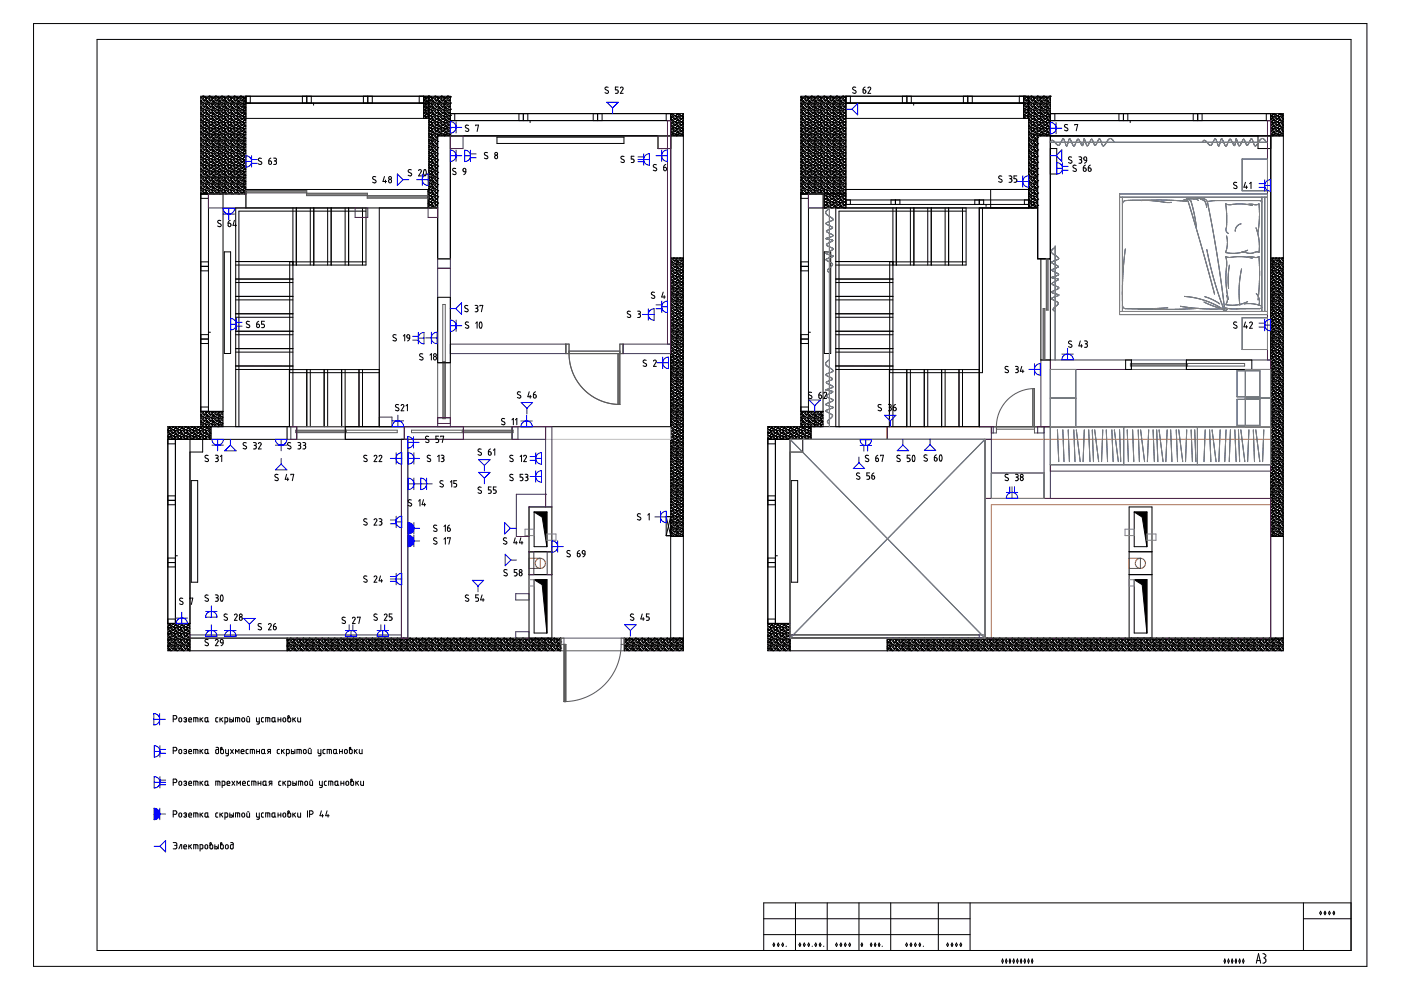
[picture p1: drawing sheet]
<svg xmlns="http://www.w3.org/2000/svg" width="297mm" height="210mm" viewBox="0 0 297 210" stroke-linecap="round" stroke-linejoin="round" font-family="sans-serif">
<g fill="none" stroke="#000" stroke-width=".21">
<path d="M7.1 5h282.7v199.9h-282.7zM20.6 8.4h265.8v193.1h-265.8zM222.7 28.8h46.7v61.7h-61.8v-46.4h12.4v10.8h2.7zM212.6 203.3l.1 .5-.1 .4-.2-.4zM213.3 203.3l.2 .5-.2 .4-.1-.4zM214.1 203.3l.2 .5-.2 .4-.1-.4zM214.9 203.3l.2 .5-.2 .4-.1-.4zM215.7 203.3l.2 .5-.2 .4-.2-.4zM216.5 203.3l.1 .5-.1 .4-.2-.4zM217.3 203.3l.1 .5-.1 .4-.2-.4zM218.1 203.3l.1 .5-.1 .4-.2-.4zM218.8 203.3l.2 .5-.2 .4-.1-.4z"/>
<path d="M259.7 203.3l.1 .5-.1 .4-.2-.4zM260.5 203.3l.1 .5-.1 .4-.2-.4zM261.2 203.3l.2 .5-.2 .4-.1-.4zM262 203.3l.2 .5-.2 .4-.1-.4zM262.8 203.3l.2 .5-.2 .4-.1-.4zM263.6 203.3l.2 .5-.2 .4-.2-.4zM266.4 204.2l.4-2 .5 2M266.5 203.7h.7M267.8 202.2h.3M267.8 204.2h.3M267.9 203.1h.2M268.1 202.3a.32 .32 0 0 1 .3 .3 .32 .32 0 0 1-.3 .4"/>
<path d="M268.1 203.2l.3 .3v.3l-.3 .3"/>
</g>
<path d="M171.4 41.1h3.4v3h-3.4zM167.5 134.6h40.1v.7h-40.1z" fill="none" stroke="#4c264c" stroke-width=".21"/>
<path d="M222 54.9v10.9M221.4 65.4v10.9M219.1 82.4v8.1" fill="none" stroke="#848484" stroke-width=".4"/>
<path d="M239.7 77.1h12.1v.5h-12.1z" fill-rule="evenodd" fill="#848484"/>
<g fill="none" stroke="#000" stroke-width=".21">
<path d="M169.8 39.5h.1M169.8 38.1h.1M169.8 38.2h.1M169.8 36.8h.1M169.8 36.9h.1M169.8 37.5h.1M169.8 35.6h.1M169.8 36.2h.1M169.8 34.2h.1M169.8 34.9h.1M169.8 32.9h.1M169.8 31.6h.1"/>
<path d="M169.8 32.3h.1M169.8 30.3h.1M169.8 31h.1M169.8 29h.1M169.8 27.7h.1M169.8 28.4h.1M169.8 26.4h.1M169.8 27.1h.1M169.8 25.1h.1M169.8 23.8h.1M169.8 24.5h.1M169.8 22.5h.1"/>
<path d="M169.8 23.2h.1M169.8 21.2h.1M169.8 20.6h.1M169.8 37h.1M169.8 28.5h.1M169.8 27.2h.1M169.8 34.4h.1M169.8 25.9h.1M169.8 24.6h.1M169.8 33.1h.1M169.8 38.3h.1M169.8 31.7v.1"/>
<path d="M169.8 29.2h.1M169.8 27.9h.1M169.8 25.3h.1M169.8 23.9h.1M169.8 21.3h.1M169.8 39.6h.1M169.8 39h.1M169.8 37.7h.1M169.8 36.3h.1M169.8 35.1h.1M169.8 33.7h.1M169.8 32.4h.1"/>
<path d="M169.8 30.4h.1M169.8 31.1h.1M169.8 29.8h.1M169.8 27.8h.1M169.8 23.3h.1M169.8 22h.1M169.8 20.7h.1M169.8 35.7h.1M169.8 25.2h.1M169.8 31.7h.1M169.8 30.5h.1M169.8 26.5h.1"/>
<path d="M169.8 22.6h.1M169.8 33h.1M169.8 29.1h.1M169.8 29.8v.1M169.8 33.7v.1M169.8 36.3v.1M169.8 39.5v.1M169.8 31.8h.1M169.8 23.9v.1M169.8 21.3v.1M169.9 38.2h.1M169.9 39.5h.1"/>
<path d="M169.9 36.9h.1M169.9 21.2h.1M169.9 22.5h.1M169.9 23.8h.1M169.9 25.1h.1M169.9 26.4h.1M169.9 27.7h.1M169.9 29h.1M169.9 30.4h.1M169.9 31.7h.1M169.9 33h.1M169.9 34.3h.1"/>
<path d="M169.9 35.6h.1M169.9 32.6h.1M170 39.1h.1M170 37.8h.1M170 36.5h.1M170 35.2h.1M170 33.9h.1M170 31.3h.1M170 30h.1M170 27.3h.1M170 24.7h.1M170 23.4h.1"/>
<path d="M170 22.1h.1M170 20.8h.1M169.9 39h.1M169.9 35.1h.1M169.9 32.5h.1M169.9 31.2h.1M169.9 24.6h.1M169.9 23.3h.1M169.9 20.7h.1M169.9 37.7h.1M169.9 36.4h.1M169.9 33.8h.1"/>
<path d="M169.9 29.8h.1M169.9 25.9h.1M169.9 22h.1M170 33.6h.1M170 27.1h.1M170 23.1v.1M170 38.8h.1M170 37.5h.1M170 36.2h.1M170 34.9h.1M170 32.3h.1M170 31h.1"/>
<path d="M170 29.7h.1M170 28.4h.1M170 25.8h.1M170 24.5h.1M170 23.2h.1M170 21.9h.1M170 20.6h.1M170 20.5v.1M170 21.8v.1M170 24.4v.1M170 28.3v.1M169.9 28.6h.1"/>
<path d="M169.9 27.2h.1M170 22h.1M170 25.9h.1M170 29.8h.1M170 33.7v.1M170 36.3v.1M170 32.6h.1M170 28.7h.1M170 28.7h-.1M170 26.1h-.1M170 26.1h.1M170.1 33.3h.1"/>
<path d="M170.1 31.3v.1zM170.1 30.7h.1M170.1 20.9v.1zM170.1 27.4v.1zM170.1 26.1v.1zM170.1 25.5h.1M170.1 24.2h.1M170.1 22.9h.1M170.1 39.9h.1M170.1 38.6h.1M170.1 36h.1M170.1 34.7h.1"/>
<path d="M170.1 32.1h.1M170.1 21.6h.1M170.1 37.3h.1M170.1 29.5h.1M170.1 28.2h.1M170.1 26.8h.1M170.1 23.5h.1M170.1 35.3h.1M170.1 22.2v.1zM170.1 39.2v.1zM170.1 36.6h.1M170.1 34h.1"/>
<path d="M170.1 32.7h.1M170.1 30.1h.1M170.1 28.8h.1M170.1 24.9h.1M170.1 39.5h.1M170.1 38.2h.1M170.1 35.5v.1M170.1 31.6h.1M170.1 30.3h.1M170.1 27.7h.1M170.1 25.1h.1M170.1 23.8h.1"/>
<path d="M170.1 21.2h.1M170.1 37.9h.1M170.1 39.2h.1M170.1 27.4v.1M170.1 23.5v.1M170.1 20.9v.1M170.1 24.8h.1M170.1 36.9h.1M170.1 34.2h.1M170.1 34.6h.1M170.1 37.9v.1M170.1 38.5h.1"/>
<path d="M170.1 32h.1M170.1 21.5h.1M170.1 28.1h.1M170.1 39.4v.1M170.1 38.1v.1M170.1 35.5h.1M170.1 32.9v.1M170.1 32.9h.1M170.1 29.4h.1M170.1 29h.1M170.1 26.4h.1M170.1 22.5h.1"/>
<path d="M170.1 21.1v.1M170.1 27.3h.1M170.1 39.1h.1M170.1 37.8h.1M170.1 33.9h.1M170.1 30h.1M170.1 28.7h.1M170.1 26.1h.1M170.1 24.7h.1M170.1 22.1h.1M170.1 20.8h.1M170.1 32.5h.1"/>
<path d="M170.1 36.4v.1M170.1 36.4l.1 .1M170.1 35.1h.1M170.1 31.2h.1M170.1 23.4h.1M170.2 38.5h-.1M170.2 34.6h-.1M170.2 32h-.1M170.2 29.4h-.1M170.2 21.5l-.1 .1M170.2 38.4h.1M170.2 35.8l-.1 .1"/>
<path d="M170.2 25.4v.1M170.2 37.1v.1M170.2 32.6h.1M170.2 39.8h-.1M170.2 39.1h.1M170.2 37.8h.1M170.2 36.5h.1M170.2 35.2h.1M170.2 34.5h.1M170.2 33.8h.1M170.2 33.2l-.1 .1M170.2 31.2h.1"/>
<path d="M170.2 31.9v.1M170.2 29.9h.1M170.2 28.6h.1M170.2 29.3v.1M170.2 29.3h.1M170.2 27.3h.1M170.2 26h.1M170.2 26.7v.1M170.2 26.7h.1M170.2 24.7h.1M170.2 23.4h.1M170.2 22.8h.1"/>
<path d="M170.2 22.1h.1M170.2 21.5h.1M170.2 20.8h.1M170.2 30.7h-.1M170.2 32h.1M170.3 39h.1M170.3 38.3h.1M170.3 37.7h.1M170.3 36.4h.1M170.3 35.7h.1M170.3 35.1h.1M170.3 33.8h.1"/>
<path d="M170.3 33.1h.1M170.3 32.5h.1M170.3 31.8h.1M170.3 31.2h.1M170.3 29.9h.1M170.3 29.1h.1M170.3 28.6h.1M170.3 27.3h.1M170.3 26.5h.1M170.3 26h.1M170.3 25.2h.1M170.3 24.7h.1"/>
<path d="M170.3 23.9h.1M170.3 23.4h.1M170.3 22.6h.1M170.3 22.1h.1M170.3 21.3h.1M170.3 20.8h.1M170.3 38.5h.1M170.3 33.3h.1M170.3 35.9h.1M170.3 39.8v.1M170.3 37.2h.1M170.3 38.5v.1"/>
<path d="M170.3 37.2v.1M170.3 34.6h.1M170.3 32h.1M170.3 30.7h.1M170.3 29.4h.1M170.3 28.1h.1M170.3 25.5h.1M170.3 26.8h.1M170.3 24.2h.1M170.3 21.5v.1M170.3 22.9h.1M170.3 37.3h.1"/>
<path d="M170.3 36h.1M170.3 26.9h.1M170.3 39.9h.1M170.3 39.6h.1M170.3 38.6h.1M170.3 37h.1M170.3 34.7h.1M170.3 34.4h.1M170.3 32.1h.1M170.3 30.8h.1M170.3 30.5h.1M170.3 27.9h.1"/>
<path d="M170.3 21.6h.1M170.3 31.7v.1M170.3 33.4h.1M170.3 29.5h.1M170.3 28.2h.1M170.3 24.3h.1M170.3 22.9v.1M170.3 29.2h.1M170.3 26.6h.1M170.3 25.3h.1M170.3 24h.1M170.3 22.7h.1"/>
<path d="M170.3 21.4h.1M170.4 37.3h-.1M170.4 28.2h-.1M170.4 24.2l-.1 .1M170.4 22.7h.1M170.4 26.6h.1M170.4 29.2h.1M170.4 33.1h.1M170.4 35.7v.1M170.4 39h.1M170.4 35.1h.1M170.4 31.2h.1"/>
<path d="M170.4 27.3h.1M170.4 26h.1M170.4 23.3h.1M170.5 38.5h.1M170.5 25.4v.1M170.5 24.1h.1M170.5 33.3h.1M170.5 30.6h.1M170.5 31.9v.1M170.5 21.5h.1M170.5 28h.1M170.4 37.7h.1"/>
<path d="M170.4 36.4h.1M170.4 33.8h.1M170.4 32.5h.1M170.4 29.9h.1M170.4 28.6h.1M170.4 24.7h.1M170.4 22h.1M170.4 20.7h.1M170.5 22.8h.1M170.5 23.3h.1M170.5 26.7v.1M170.5 27.2v.1"/>
<path d="M170.5 29.3v.1M170.5 34.5h.1M170.5 35.8v.1M170.5 37.1v.1M170.5 38.4v.1M170.5 39.8h.1M170.5 33.2v.1M170.5 29.3h.1M170.5 26.7h.1M170.5 38.8h.1M170.5 37.4h.1M170.5 34.8h.1"/>
<path d="M170.5 33.5h.1M170.5 30.9h.1M170.5 29.6h.1M170.5 28.3h.1M170.5 25.7h.1M170.5 24.4h.1M170.5 21.8h.1M170.5 20.5h.1M170.5 39.3h.1M170.5 38h.1M170.5 36.7h.1M170.5 34.1h.1"/>
<path d="M170.5 35.3h.1M170.5 32.7h.1M170.5 31.4h.1M170.5 28.8h.1M170.5 27.5h.1M170.5 23.6h.1M170.6 30.1h.1M170.6 26.2h.1M170.6 24.9h.1M170.6 22.3h.1M170.6 21h.1M170.5 36.2h.1"/>
<path d="M170.5 32.2h.1M170.5 27h.1M170.5 23.1h.1M170.6 20.4v.1M170.6 21.8h.1M170.6 24.4h.1M170.6 28.3h.1M170.6 30.9h.1M170.6 34.8h.1M170.6 37.4h.1M170.6 38.7v.1M170.7 20.4h.1"/>
<path d="M170.7 26.9h.1M170.7 36.1l.1-.1zM170.7 40h.1M170.7 38.7h.1M170.7 32.2h.1M170.7 30.8h.1M170.7 28.2h.1M170.7 37.7h.1M170.7 36.4h.1M170.7 33.8h.1M170.7 31.2h.1M170.7 29.9h.1"/>
<path d="M170.7 28.6h.1M170.7 27.3h.1M170.7 26h.1M170.7 24.7h.1M170.7 23.4h.1M170.7 20.8h.1M170.7 39.1h.1M170.7 35.1h.1M170.7 32.5h.1M170.7 22.1h.1M170.7 34.8h.1M170.7 37.4h.1"/>
<path d="M170.7 21.7h.1M170.7 23h.1M170.7 24.3h.1M170.7 25.6h.1M170.7 29.5h.1M170.7 33.4h.1M170.8 20.4h.1M170.8 38.1h.1M170.8 29h.1M170.8 34.2h.1M170.8 35.5h.1M170.8 25.1h.1"/>
<path d="M170.8 40h.1M170.8 38.7h.1M170.8 36.8h.1M170.8 37.4h.1M170.8 34.8h.1M170.8 32.9h.1M170.8 33.5h.1M170.8 30.8h.1M170.8 29.5h.1M170.8 28.2h.1M170.8 26.9h.1M170.8 25.6h.1"/>
<path d="M170.8 23.8h.1M170.8 24.3h.1M170.8 23h.1M170.8 21.2h.1M170.8 21.7h.1M170.8 39.5h.1M170.8 31.6h.1M170.8 30.3h.1M170.8 27.7h.1M170.8 26.4h.1M170.8 22.5h.1M170.8 38.3h.1"/>
<path d="M170.8 37h.1M170.8 35.6h.1M170.8 39.2h.1M170.8 37.9h.1M170.8 36.6h.1M170.8 35.2h.1M170.8 34h.1M170.8 32.6h.1M170.8 31.3h.1M170.8 32.2h.1M170.8 30h.1M170.8 28.7h.1"/>
<path d="M170.8 27.4h.1M170.8 26.1h.1M170.8 24.8h.1M170.8 23.5h.1M170.8 22.2h.1M170.8 20.9h.1M170.8 39.6h.1M170.8 33h.1M170.8 30.4h.1M170.8 21.3h.1M170.8 22.6h.1M170.8 23.9h.1"/>
<path d="M170.8 25.2v.1M170.8 26.5h.1M170.8 27.8h.1M170.8 29.1h.1M170.8 31.7h.1M170.8 33.4v.1M170.8 34.4h.1M170.8 36v.1M170.9 22.2h.1M170.9 34h.1M170.9 36.6h.1M170.9 38.8v.1"/>
<path d="M170.9 36.2h.1M170.9 28.4h.1M170.9 37.5h.1M170.9 33.6h.1M170.9 29.7h.1M170.9 25.8h.1M170.9 24.5h.1M170.9 21.9h.1M170.9 20.6h.1M170.9 32.3h.1M170.9 27.1h.1M170.9 23.2h.1"/>
<path d="M171 38.8l-.1 .1M171 34.9h-.1M171 31h-.1M171 24.5h-.1M171 21.9h-.1M171 28.4h-.1M171 38.3v.1zM171 35.7v.1zM171 39.6v.1zM171 38.3h.1M171 35.7h.1M171 33.1h.1"/>
<path d="M171 31.8h.1M171 29.2h.1M171 27.9h.1M171 26.6h.1M171 25.2v.1zM171 24h.1M171 21.3v.1zM171 33.1v.1zM171 31.8v.1M171 29.1v.2zM171 26.5v.1zM171 23.9v.1z"/>
<path d="M171 38.2v.1M171 29.1h.1M171 35.6h.1M171 31.7h.1M171 39.6h.1M171 30.4h.1M171 26.5h.1M171 25.2h.1M171 21.3h.1M171 37h.1M171 33h.1M171 27.8h.1"/>
<path d="M171 23.9h.1M171 30.5h.1M171 34.3v.1M171.1 38.2h.1M171.1 37h.1M171.1 34.2l.1 .1M171.1 32.9l.1 .1M171.1 30.3l.1 .1M171.1 29l.1 .1M171.1 26.4l.1 .1M171.1 22.5v.1M171.1 38.3h.1"/>
<path d="M171.1 35.7h.1M171.1 34.4h.1M171.1 33.1h.1M171.1 31.7l.1 .1M171.1 29.2h.1M171.1 27.9h.1M171.1 25.2l.1 .1M171.1 23.9h.1M171.1 21.3h.1M171.1 25.2v-.1l.1 .1M171.1 39.6h.1M171.1 31.8h.1"/>
<path d="M171.2 26.6h.1M171.1 25.3h.1M171.2 22.6h.1M171.1 30.5h.1M171.1 38.9h.1M171.1 37.5h.1M171.1 29.8l.1 .1M171.1 36.2h.1M171.1 28.5l.1 .1M171.1 27.1h.1M171.1 27.2h.1M171.1 25.9l.1 .1"/>
<path d="M171.1 23.8l.1 .1M171.1 21.2h.1M171.1 39.5v.1M171.1 39h.1M171.1 37.7h.1M171.1 35.6h.1M171.1 36.3h.1M171.1 35.1h.1M171.1 33.7h.1M171.1 31.6l.1 .1M171.1 32.4h.1M171.1 31.1h.1"/>
<path d="M171.1 27.7l.1 .1M171.1 28.5h.1M171.1 25.9h.1M171.1 24.6h.1M171.1 23.3h.1M171.1 22h.1M171.1 20.7h.1M171.1 34.9h.1M171.1 32.4l.1 .1M171.1 21.8h.1M171.1 20.6h.1M171.1 23.2h.1"/>
<path d="M171.1 24.5h.1M171.1 25.8h.1M171.1 28.4h.1M171.1 29.7h.1M171.1 31h.1M171.1 32.3h.1M171.1 33.6h.1M171.2 22.5l-.2 .1v.1v-.1M171.2 31.7h-.1M171.2 20.7h.1M171.2 31.1v.1M171.2 39h.1"/>
<path d="M171.2 39.6h.1M171.2 38.3h.1M171.2 37h.1M171.2 35.7h.1M171.2 27.9h.1M171.2 23.9v.1M171.2 34.4h.1M171.2 30.5h.1M171.2 21.3v.1M171.2 29l.1 .1M171.2 26.4l.1 .1M171.2 38.2h.1"/>
<path d="M171.2 30.4h.1M171.2 23.8h.1M171.2 25.1l.1 .1M171.2 22.5l.1 .1M171.2 21.2l.1 .1M171.2 39.5h.1M171.2 35.6h.1M171.3 31.7h.1M171.2 27.7l.1 .1M171.2 27.7v.1M171.2 33h.1M171.2 34.3h.1"/>
<path d="M171.2 36.9h.1M171.3 32.6h.1M171.3 39.1h.1M171.3 37.8h.1M171.3 36.5h.1M171.3 39.5l-.1 .1M171.3 35.2h.1M171.3 36.9l-.1 .1M171.3 35.6h-.1M171.3 33.9h.1M171.3 31.3h.1M171.3 33h-.1"/>
<path d="M171.3 30h.1M171.3 29.1h-.1M171.3 23.4h.1M171.3 26.5h-.1M171.3 24.7h.1M171.3 25.2h-.1M171.3 22.1h.1M171.3 22.6h-.1M171.3 20.8h.1M171.3 27.3h.1M171.3 21.3h-.1M171.3 39h.1"/>
<path d="M171.3 35.1h.1M171.3 20.7h.1M171.3 37.7h.1M171.3 36.4h.1M171.3 33.8h.1M171.3 29.8h.1M171.3 25.9h.1M171.3 22h.1M171.3 36.2h.1M171.3 29.7h.1M171.3 38.8h.1M171.3 37.5h.1"/>
<path d="M171.3 34.9h.1M171.3 33.6h.1M171.3 32.3h.1M171.3 31h.1M171.3 28.4h.1M171.3 27.1h.1M171.3 25.8h.1M171.3 24.5h.1M171.3 23.2h.1M171.3 21.9h.1M171.3 20.6h.1M171.3 21.8v.1"/>
<path d="M171.3 20.5v.1M171.3 28.3v.1M171.3 24.4v.1M171.3 23.1v.1M171.3 32.5h.1M171.3 31.2h.1M171.3 28.6h.1M171.3 27.2h.1M171.3 24.6h.1M171.3 23.3h.1M171.3 28.7h.1M171.3 26.1h.1"/>
<path d="M171.3 33.7v.1M171.3 36.3v.1M171.4 33.3h.1M171.4 28.1h.1M171.4 26.8h.1M171.4 25.5h.1M171.4 39.9h.1M171.4 38.6h.1M171.4 36h.1M171.4 34.7h.1M171.4 32.1h.1M171.4 21.6h.1"/>
<path d="M171.4 37.3h.1M171.4 31.3h.1M171.4 30.8h.1M171.4 29.5h.1M171.4 27.4h.1M171.4 23.5h.1M171.4 24.2h.1M171.4 22.9h.1M171.4 37.9h.1M171.4 34h.1M171.4 28.7h.1M171.4 30.1h.1"/>
<path d="M171.4 24.8h.1M171.4 20.9h.1M171.4 22.2h.1M171.4 23.5v.1M171.4 26.1h.1M171.4 27.4v.1M171.4 32.6h.1M171.4 35.3h.1M171.4 36.6h.1M171.4 39.2h.1M171.4 30.3h.1M171.4 39.5h.1"/>
<path d="M171.4 38.2h.1M171.4 36.9h.1M171.4 32.9h.1M171.4 35.5h.1M171.4 34.2h.1M171.4 27.7h.1M171.4 25.1h.1M171.4 22.5h.1M171.4 31.6h.1M171.4 26.4h.1M171.4 23.8h.1M171.4 21.2h.1"/>
<path d="M171.4 28.8h.1M171.4 38.5h.1M171.4 35.9h.1M171.4 27.5h.1M171.4 26.2h.1M171.4 36.7h.1M171.4 32.7h.1M171.4 23.6h.1M171.4 39.1h.1M171.4 39.8h.1M171.4 37.8h.1M171.4 38h.1"/>
<path d="M171.4 33.9h.1M171.4 34.6h.1M171.4 32h.1M171.4 30h.1M171.4 30.7h.1M171.4 24.7h.1M171.4 24.9h.1M171.4 22.1h.1M171.4 20.8h.1M171.4 21h.1M171.4 21.5h.1M171.4 37.2l.1 .1"/>
<path d="M171.5 39.3h.1M171.4 31.4h.1M171.4 29.4h.1M171.4 29h.1M171.4 21.1v.1M171.4 38.1v.1M171.4 37.2h.1M171.4 22.2l.1 .1M171.5 35.1v.1M171.5 32.5v.1M171.5 22.1h.1M171.5 27.3h.1"/>
<path d="M171.5 23.4h.1M171.5 36.4l-.1 .1M171.5 33.8l-.1 .1M171.5 31.2l-.1 .1M171.5 37.7v.1M171.5 29.9l-.1 .1M171.5 28.6l-.1 .1M171.5 26l-.1 .1M171.5 24.7h-.1M171.5 26.2h-.1M171.5 20.8h-.1M171.5 22.3h-.1"/>
<path d="M171.5 39.1h-.1M171.5 36.4v.1M171.5 28.1h.1M171.5 26.8h.1M171.5 22.9h.1M171.5 35.2h-.1M171.5 32.6h-.1M171.5 33.3h.1M171.5 31.3h-.1M171.5 27.3l-.1 .1M171.5 23.4l-.1 .1M171.5 39.8h.1"/>
<path d="M171.5 37.1h.1M171.5 34.6h.1M171.5 38.5h.1M171.6 36.5h.1M171.6 37.8h.1M171.6 33.9h.1M171.5 35.8h.1M171.5 33.2h.1M171.5 31.9h.1M171.6 27.3h.1M171.5 30.6h.1M171.6 23.4h.1"/>
<path d="M171.5 28h.1M171.6 25.4h.1M171.5 26.7h.1M171.5 24.7h.1M171.5 24.1h.1M171.5 21.5v.1M171.5 22.8h.1M171.5 39.1h.1M171.5 35.2h.1M171.5 32.6h.1M171.5 31.2h.1M171.5 29.9h.1"/>
<path d="M171.5 28.6l.1 .1M171.5 26h.1M171.5 20.8h.1M171.6 32.6h.1M171.6 24.7v.1M171.6 20.8h.1M171.6 39.1h.1M171.6 35.2h.1M171.6 28.7h.1M171.6 39h.1M171.6 38.3h.1M171.6 37.7h.1"/>
<path d="M171.6 36.4h.1M171.6 35.1h.1M171.6 33.8h.1M171.6 33.1h.1M171.6 32.5h.1M171.6 31.8h.1M171.6 31.2h.1M171.6 29.9h.1M171.6 29.1h.1M171.6 28.6h.1M171.6 26h.1M171.6 25.2h.1"/>
<path d="M171.6 24.7h.1M171.6 23.9h.1M171.6 22.1h.1M171.6 21.3h.1M171.6 39.8v.1M171.6 38.5h.1M171.6 37.2h.1M171.6 34.6h.1M171.6 35.9h.1M171.6 33.3h.1M171.6 32h.1M171.6 30.7h.1"/>
<path d="M171.6 29.4h.1M171.6 28.1h.1M171.6 26.8h.1M171.6 25.5h.1M171.6 24.2h.1M171.6 22.9h.1M171.6 21.5v.1M171.6 38.5v.1M171.6 37.2v.1M171.6 39.9h.1M171.6 37h.1M171.6 37.3h.1"/>
<path d="M171.6 30.8h.1M171.6 26.9h.1M171.6 39.6h.1M171.6 38.6h.1M171.6 36h.1M171.6 35.7h.1M171.6 34.7h.1M171.6 34.4h.1M171.6 32.1h.1M171.6 30.5h.1M171.6 27.9h.1M171.6 26.5h.1"/>
<path d="M171.6 22.6h.1M171.6 21.6h.1M171.7 33.4h.1M171.7 29.5h.1M171.6 28.2h.1M171.7 24.2h.1M171.6 31.7v.1M171.7 39.6h.1M171.7 38.3h.1M171.7 35.7h.1M171.7 33.1h.1M171.7 31.8h.1"/>
<path d="M171.7 29.2h.1M171.7 26.6h.1M171.7 25.3h.1M171.7 24h.1M171.7 22.7h.1M171.7 21.4h.1M171.7 37.3h.1M171.7 34.7h.1M171.7 30.8h.1M171.7 22.9v.1M171.7 35.7v.1M171.8 39.8h.1"/>
<path d="M171.8 37.2h.1M171.8 39h.1M171.8 37.7h.1M171.8 36.4h.1M171.8 35.1h.1M171.8 33.8h.1M171.8 32.5h.1M171.8 31.2h.1M171.8 29.9h.1M171.8 28.6h.1M171.8 27.3h.1M171.8 26h.1"/>
<path d="M171.8 24.7h.1M171.8 23.3h.1M171.8 22h.1M171.8 20.7h.1M171.8 34.5h.1M171.8 35.9h.1M171.8 30.6h.1M171.8 29.3v.1M171.8 24.1h.1M171.8 28h.1M171.8 38.5h.1M171.8 31.9v.1"/>
<path d="M171.8 25.4v.1M171.8 21.5h.1M171.8 38.4v.1M171.8 33.2v.1M171.8 29.3h.1M171.8 25.9v.1M171.8 26.7h.1M171.8 25.4h.1M171.8 22.8h.1M171.8 24.6v.1M171.8 26.7v.1M171.8 28.5v.1"/>
<path d="M171.8 29.8v.1M171.8 31.1v.1M171.8 32.4v.1M171.8 33.7v.1M171.8 36.3v.1M171.8 37.1v.1M171.8 35.8v.1M171.9 38.8h.1M171.9 37.4h.1M171.9 34.8h.1M171.9 33.5h.1M171.9 32.2h.1"/>
<path d="M171.9 30.9h.1M171.9 29.6h.1M171.9 28.3h.1M171.9 27h.1M171.9 25.7h.1M171.9 24.4h.1M171.9 23.1h.1M171.9 21.8h.1M171.9 20.5h.1M171.9 39.3h.1M171.9 38h.1M171.9 31.4h.1"/>
<path d="M171.9 36.7h.1M171.9 35.3h.1M171.9 32.7h.1M171.9 28.8h.1M171.9 27.5h.1M171.9 23.6h.1M171.9 30.1v.1M171.9 26.2h.1M171.9 21h.1M171.9 34.1h.1M171.9 32.7v.1M171.9 28.8v.1"/>
<path d="M171.9 24.9h.1M171.9 22.3h.1M171.9 36.2h.1M171.9 20.4v.1M171.9 38.7v.1M171.9 34v.1M172 40h.1M172 37.3h.1M172 33.4h.1M172 29.5h.1M172 24.3h.1M172 32.1h.1"/>
<path d="M172 36h.1M172 20.4h.1M172 38.7h.1M172 37.7h.1M172 33.8h.1M172 31.2h.1M172 29.9h.1M172 28.6h.1M172 27.3h.1M172 26h.1M172 24.7h.1M172 23.4h.1"/>
<path d="M172 20.8h.1M172 39.1h.1M172 36.4h.1M172 35.1h.1M172 32.5h.1M172 22.1h.1M172 34.7l.1 .1M172 30.8h.1M172 23h.1M172 21.7h.1M172 25.6h.1M172 26.9h.1"/>
<path d="M172 28.2h.1M172.1 20.4h.1M172.1 39.5h.1M172.1 38.1v.1M172.1 35.5h.1M172.1 40h.1M172.1 38.1h.1M172.1 38.7h.1M172.1 36.8h.1M172.1 37.4h.1M172.1 36.1h.1M172.1 34.2h.1"/>
<path d="M172.1 34.8h.1M172.1 32.9h.1M172.1 33.5h.1M172.1 32.2h.1M172.1 30.8h.1M172.1 29h.1M172.1 29.5h.1M172.1 28.2h.1M172.1 26.9h.1M172.1 25.1h.1M172.1 25.6h.1M172.1 23.8h.1"/>
<path d="M172.1 24.3h.1M172.1 23h.1M172.1 21.2h.1M172.1 21.7h.1M172.1 27.7h.1M172.1 31.6h.1M172.1 30.3h.1M172.1 26.4h.1M172.1 22.5h.1M172.1 39.2h.1M172.1 38.3h.1M172.1 37h.1"/>
<path d="M172.1 37.9h.1M172.1 35.6h.1M172.1 36.6h.1M172.1 35.2h.1M172.1 34h.1M172.1 32.6h.1M172.1 31.3h.1M172.1 30h.1M172.1 28.7h.1M172.1 27.4h.1M172.1 26.1h.1M172.1 24.8h.1"/>
<path d="M172.1 23.5h.1M172.1 22.2h.1M172.1 20.9h.1M172.1 22.6h.1M172.1 37.3v.1M172.1 32.1v.1M172.1 34.4h.1M172.1 31.7h.1M172.1 26.5h.1M172.1 23.9h.1M172.1 33.1h.1M172.1 30.4h.1"/>
<path d="M172.1 29.1h.1M172.1 27.8h.1M172.1 25.2h.1M172.1 21.3h.1M172.1 25.2v.1M172.1 39.6h.1M172.2 22.2h.1M172.2 34h.1M172.2 36.6h.1M172.2 37.5h.1M172.2 38.8l.1 .1M172.2 33.6h.1"/>
<path d="M172.2 29.7h.1M172.2 28.4h.1M172.2 25.8h.1M172.2 24.5h.1M172.2 21.9h.1M172.2 20.6h.1M172.3 36.2h.1M172.3 32.3h.1M172.3 27.1h.1M172.3 23.2h.1M172.3 34.9h.1M172.3 31h.1"/>
<path d="M172.3 34.9h-.1M172.3 31h-.1M172.3 21.9h.1M172.3 38.8v.1M172.3 28.4h.1M172.3 24.5h.1M172.3 39.6l.1 .1zM172.3 38.3h.1M172.3 39.6h.1M172.3 35.7l.1 .1zM172.4 37h.1M172.3 38.3l.1 .1"/>
<path d="M172.3 38.2l.1 .1M172.3 33.1l.1 .1v-.1M172.3 31.8h.1M172.3 31.7h.1M172.3 29.1l.1 .2zM172.3 26.5l.1 .1zM172.3 25.2l.1 .1zM172.3 23.9l.1 .1zM172.3 22.6l.1 .1zM172.3 21.3l.1 .1zM172.3 34.3h.1M172.3 31.8l.1 .1"/>
<path d="M172.3 30.4h.1M172.3 29.1h.1M172.3 27.8l.1 .1M172.3 25.2h.1M172.3 22.6h.1M172.3 21.3h.1M172.3 23.9h.1M172.4 37h-.1M172.4 34.4h-.1M172.4 30.5h-.1M172.4 27.8l-.1 .1M172.4 38.2v.1"/>
<path d="M172.4 30.4h.1M172.4 27.8h.1M172.4 23.9h.1M172.4 22.6h.1M172.4 34.3v.1M172.4 31.7h.1M172.4 37.5h.1M172.4 38.2h.1M172.4 34.2l.1 .1M172.4 32.9l.1 .1M172.4 30.3l.1 .1M172.4 29l.1 .1"/>
<path d="M172.4 26.4v.1M172.4 22.5h.1M172.4 27.1h.1M172.4 36.2v.1M172.5 34.9h.1M172.4 33.6v.1M172.4 32.3h.1M172.4 29.7h.1M172.5 23.2h.1M172.4 25.8h.1M172.4 24.5h.1M172.4 21.9h.1"/>
<path d="M172.4 28.4h.1M172.4 20.6h.1M172.4 39h.1M172.4 39.6h.1M172.4 37.7h.1M172.4 38.3h.1M172.4 36.3l.1 .1M172.4 35.7h.1M172.4 34.4h.1M172.4 33.1h.1M172.4 29.2h.1M172.4 27.9h.1"/>
<path d="M172.4 25.2h.1M172.4 21.3h.1M172.4 35.6h.1M172.4 35.1h.1M172.4 33.7h.1M172.4 32.4h.1M172.4 31.1h.1M172.4 29.8h.1M172.4 28.5h.1M172.4 27.2h.1M172.4 25.2l.1-.1v.1M172.4 25.9h.1"/>
<path d="M172.4 24.6h.1M172.4 23.3h.1M172.4 22h.1M172.4 20.7h.1M172.5 26.6h.1M172.4 30.5h.1M172.5 22.6h.1M172.4 38.9h.1M172.5 23.8v.1M172.5 21.2h.1M172.5 39.5l-.1 .1M172.5 35.6h.1"/>
<path d="M172.5 31.6v.1M172.5 27.7v.1M172.5 33.6l-.1 .1M172.5 31h.1M172.5 25.8h-.1M172.5 29.7h-.1M172.5 21.8l-.1 .1M172.5 32.3h-.1M172.5 28.4h-.1M172.5 36.2h-.1M172.5 24.5h-.1M172.5 35.6h-.1"/>
<path d="M172.5 26.5h-.2M172.5 31.7h-.1M172.5 29.8v.1M172.5 33.7v.1M172.5 36.3v.1M172.6 36.9h.1M172.6 35.6h.1M172.6 39.5h.1M172.6 38.2h.1M172.6 25.1v.1M172.6 23.8h.1M172.6 21.2v.1"/>
<path d="M172.6 22.5v.1M172.6 31.7h.1M172.6 27.7v.1M172.6 30.4h.1M172.6 26.4v.1M172.6 29v.1M172.6 33h.1M172.6 36.9v.1M172.6 34.3h.1M172.6 32.6h.1M172.7 37.8h.1M172.7 39.1h.1"/>
<path d="M172.7 31.3h.1M172.6 36.5h.1M172.6 35.2h.1M172.6 33.9h.1M172.6 30h.1M172.6 26.5h.1M172.7 20.8h.1M172.6 27.4h.1M172.6 26.1h.1M172.6 22.6h.1M172.6 24.8h.1M172.6 21.3h.1"/>
<path d="M172.6 23.5h.1M172.6 22.2h.1M172.6 39.5v.1M172.6 29.1h.1M172.6 25.2h.1M172.6 38.8h.1M172.6 37.5h.1M172.6 39h.1M172.6 35.1h.1M172.6 32.5h.1M172.6 31.2h.1M172.6 28.6h.1"/>
<path d="M172.6 27.2h.1M172.6 24.6h.1M172.6 23.3h.1M172.6 20.7h.1M172.6 37.7h.1M172.6 36.4h.1M172.6 36.2h.1M172.6 34.9h.1M172.6 33.6h.1M172.6 33.8h.1M172.6 32.3h.1M172.6 31h.1"/>
<path d="M172.6 29.7h.1M172.6 29.8h.1M172.6 28.4h.1M172.6 27.1h.1M172.6 25.8h.1M172.6 25.9h.1M172.6 24.5h.1M172.6 23.2h.1M172.6 21.9h.1M172.6 22h.1M172.6 20.6h.1M172.6 28.3l.1 .1"/>
<path d="M172.6 20.5v.1M172.6 21.8v.1M172.6 23.1v.1M172.6 24.4v.1M172.7 32.6h-.1M172.7 37.7h-.1M172.7 28.7h-.1M172.7 32.4l-.1 .1M172.7 28.5l-.1 .1M172.7 24.6h-.1M172.7 23.3h-.1M172.7 20.7h-.1"/>
<path d="M172.7 27.2h-.1M172.7 31.1v.1M172.7 35.1h.1M172.7 39h.1M172.7 26.1h-.1M172.7 39.2h.1M172.7 37.9h.1M172.7 32v.1M172.7 30.7v.1M172.7 29.4v.1M172.7 39.9h.1M172.7 38.6h.1"/>
<path d="M172.7 36h.1M172.7 34.7h.1M172.7 32.1h.1M172.7 25.5h.1M172.7 21.6h.1M172.7 37.3h.1M172.7 33.4h.1M172.7 30.8h.1M172.7 29.5h.1M172.7 27.4h.1M172.7 28.2h.1M172.7 26.8h.1"/>
<path d="M172.7 23.5h.1M172.7 24.2h.1M172.7 22.9h.1M172.7 33.3v.1M172.7 28.1v.1M172.7 36.6h.1M172.7 34.6v.1M172.7 35.9v.1M172.7 35.3h.1M172.7 32.6v.1M172.7 30v.1M172.7 26.1h.1"/>
<path d="M172.7 24.8h.1M172.7 20.9v.1M172.7 34h.1M172.7 28.7h.1M172.7 22.2h.1M172.7 30.3h.1M172.7 39.5h.1M172.7 38.2h.1M172.7 32.7h.1M172.7 31.3v.1M172.7 30.1h.1M172.7 28.7v.1"/>
<path d="M172.7 35.5h.1M172.7 31.6h.1M172.7 26.1v.1M172.7 23.8h.1M172.7 22.5h.1M172.7 24.8v.1M172.7 27.7h.1M172.7 26.4h.1M172.7 25.1h.1M172.7 21.2h.1M172.8 38.5h.1zM172.8 39.8h.1"/>
<path d="M172.8 37.2h.1M172.8 35.9h.1M172.8 34.6h.1zM172.8 32h.1M172.8 30.7h.1M172.8 26.8h.1M172.8 25.5h.1M172.8 22.9h.1M172.8 21.5h.1M172.8 33.3h.1M172.8 24.2h.1M172.8 28.1h.1"/>
<path d="M172.8 39.2h.1M172.8 31.4h.1M172.8 36.7h.1M172.8 32.7h.1M172.8 28.8h.1M172.8 23.6h.1M172.8 39.1h.1M172.8 37.8h.1M172.8 38h.1M172.8 33.9h.1M172.8 30h.1M172.8 28.7h.1"/>
<path d="M172.8 26.1h.1M172.8 24.7h.1M172.8 24.9h.1M172.8 22.1h.1M172.8 20.8h.1M172.8 21h.1M172.8 35.3h.1M172.8 27.5h.1M172.8 22.2v.1M172.8 30.1h.1M172.8 34h.1M172.7 36.9h.1"/>
<path d="M172.8 26.2h.1M172.8 31.6h-.1M172.8 27.7h-.1M172.8 22.5h.1M172.8 26.4h-.1M172.8 23.8h-.1M172.8 32.9h.1M172.7 34.2h.1M172.8 25.1h.1M172.7 29h.1M172.8 38.1v.1M172.8 21.1v.1"/>
<path d="M172.8 32.5v.1M172.8 31.2v.1M172.8 36.5h.1M172.8 29.9v.1M172.8 27.3v.1M172.8 32.6h.1M172.8 26v.1M172.8 28.6v.1M172.8 23.4v.1M172.8 35.1v.1M172.8 33.8v.1M172.8 35.2h.1"/>
<path d="M172.8 31.3h.1M172.8 36.4v.1M172.8 37.7v.1M172.8 33.8h.1M172.8 31.2h.1M172.8 35.8h.1M172.9 30h.1M172.9 28.7h.1M172.9 26h.1M172.8 29.4h.1M172.9 22.1h.1M172.9 24.7h.1"/>
<path d="M172.9 36.5h.1M172.9 27.3h.1M172.9 23.4h.1M172.8 22.8h.1M172.9 32h.1M172.9 33.3h.1M172.9 28l-.1 .1M172.9 24.1l-.1 .1M172.9 38.3h.1M172.9 37h.1M172.9 33.1h.1M172.9 31.8h.1"/>
<path d="M172.9 29.1h.1M172.9 25.2h.1M172.9 23.9h.1M172.9 21.3h.1M172.9 39.8l.1 .1M172.9 38.5h.1M172.9 39h.1M172.9 37.2h.1M172.9 37.7h.1M172.9 36.4h.1M172.9 34.6l.1 .1M172.9 35.1h.1"/>
<path d="M172.9 33.8h.1M172.9 32.5h.1M172.9 31.2h.1M172.9 29.9h.1M172.9 28.6h.1M172.9 20.8h.1M172.9 30.7h.1M172.9 29.4h.1M172.9 26.8h.1M172.9 29.8l.1 .1M172.9 25.9l.1 .1M172.9 27.2l.1 .1"/>
<path d="M172.9 25.5h.1M172.9 23.3l.1 .1M172.9 24.6l.1 .1M172.9 22.9h.1M172.9 20.7v.1M172.9 22v.1M172.9 33.3v.1M172.9 35.9v.1M173 38.6h.1M173 39.9h.1M172.9 39.6h.1M173 36h.1"/>
<path d="M172.9 35.7h.1M172.9 34.4h.1M173 32.1h.1M173 30.8h.1M172.9 30.5h.1M172.9 27.9h.1M173 26.9h.1M172.9 26.5h.1M173 25.5h.1M173 22.9h.1M172.9 22.6h.1M173 21.6h.1"/>
<path d="M173 38.5l-.1 .1M173 30.7h-.1M173 28.2h.1M173 26.8h-.1M173 25.5h-.1M173 29.5h.1M173 24.2h.1M173 21.6h-.1M173 37.2l-.1 .1M173 37.3h.1M173 35.9l-.1 .1M173 33.4h.1"/>
<path d="M173 22.9h-.1M173 21.3h.1M173 23.9h.1M173 25.2h.1M173 31.7v.1M173 38.3h.1M173 33.3l-.1 .1M173 29.4h-.1M173 39.6h.1M173 37h.1M173 35.7h.1M173 34.4h.1"/>
<path d="M173 33.1h.1M173 31.8h.1M173 30.5h.1M173 29.2h.1M173 27.9h.1M173 26.6h.1M173 25.3h.1M173 24h.1M173 22.7h.1M173 21.4h.1M173.1 22.7h.1M173.1 26.6h.1"/>
<path d="M173.1 29.2h.1M173.1 33.1h.1M173.1 35.7v.1M173.1 39.8h.1M173.1 27.3h.1M173.1 23.3h.1M173.1 34.5h.1M173.1 37.2h.1M173.1 35.9h.1M173.1 31.9h.1M173.1 25.4h.1M173.1 21.5h.1"/>
<path d="M173.1 22.8h.1M173.1 38.4h.1M173.1 33.3h.1M173.1 30.6h.1M173.1 26.7h.1M173.1 28h.1M173.1 24.1h.1M173.1 39h.1M173.1 37.7h.1M173.1 36.4h.1M173.1 35.1h.1M173.1 33.8h.1"/>
<path d="M173.1 32.5h.1M173.1 31.2h.1M173.1 29.9h.1M173.1 28.6h.1M173.1 26h.1M173.1 24.7h.1M173.1 22h.1M173.1 20.7h.1M173.1 29.3h.1M173.1 27.2v.1M173.2 38.8h.1M173.2 37.4h.1"/>
<path d="M173.2 34.8h.1M173.2 33.5h.1M173.2 30.9h.1M173.2 29.6h.1M173.2 28.3h.1M173.2 25.7h.1M173.2 24.4h.1M173.2 21.8h.1M173.2 20.5h.1M173.2 39.3h.1M173.2 35.3h.1M173.2 31.4h.1"/>
<path d="M173.2 38h.1M173.2 36.7h.1M173.2 32.7h.1M173.2 28.8h.1M173.2 27.5h.1M173.2 23.6h.1M173.2 28.8v.1M173.2 34.1h.1M173.2 32.7v.1M173.2 30.1v.1M173.2 26.2h.1M173.2 24.9h.1"/>
<path d="M173.3 21h.1M173.2 22.3h.1M173.2 36.2h.1M173.2 32.2h.1M173.2 27h.1M173.2 23.1h.1M173.2 20.4v.1M173.2 38.7v.1M173.3 34l-.1 .1M173.3 30.1l-.1 .1M173.3 26.2h-.1M173.3 24.9h-.1"/>
<path d="M173.3 22.3h-.1M173.3 20.4h.1M173.3 40h.1M173.3 38.7h.1M173.4 36h.1M173.4 32.1h.1M173.4 29.5h.1M173.4 28.2h.1M173.4 24.3h.1M173.3 34.8h.1M173.3 30.8h.1M173.4 25.6h.1"/>
<path d="M173.3 26.9h.1M173.4 21.7h.1M173.3 23h.1M173.4 37.7h.1M173.4 33.8h.1M173.4 31.2h.1M173.4 29.9h.1M173.4 28.6h.1M173.4 27.3h.1M173.4 26h.1M173.4 24.7h.1M173.4 23.4h.1"/>
<path d="M173.4 20.8h.1M173.4 39.1h.1M173.4 36.4h.1M173.4 35.1h.1M173.4 32.5h.1M173.4 22.1h.1M173.4 37.3h.1M173.4 33.4h.1M173.4 20.4h.1M173.4 39.5h.1M173.4 36.8h.1M173.4 38.1h.1"/>
<path d="M173.4 34.2h.1M173.4 32.9h.1M173.4 29h.1M173.4 25.1h.1M173.4 23.8h.1M173.4 21.2h.1M173.5 31.6h.1M173.5 27.7h.1M173.5 22.5h.1M173.4 35.5h.1M173.4 30.3h.1M173.5 26.4h.1"/>
<path d="M173.4 40h.1M173.4 38.7h.1M173.4 36.1h.1M173.4 34.8h.1M173.4 33.5h.1M173.4 30.8h.1M173.4 26.9h.1M173.4 23h.1M173.5 20.4h.1M173.5 39.2h.1M173.5 37h.1M173.5 38.3h.1"/>
<path d="M173.5 37.9h.1M173.5 36.6h.1M173.4 37.4h.1M173.5 35.2h.1M173.5 34h.1M173.5 32.6h.1M173.5 31.3h.1M173.4 32.2h.1M173.5 30h.1M173.5 28.7h.1M173.5 27.4h.1M173.5 26.1h.1"/>
<path d="M173.5 24.8h.1M173.5 23.5h.1M173.5 22.2h.1M173.5 20.9h.1M173.5 22.6h.1M173.5 35.2v.1M173.5 33h.1M173.5 31.7h.1M173.5 32.6v.1M173.5 31.3v.1M173.5 29.1h.1M173.5 30v.1"/>
<path d="M173.5 27.8h.1M173.5 27.4v.1M173.5 25.2h.1M173.5 39.6h.1M173.5 35.6h.1M173.5 34.4h.1M173.5 30.4v.1M173.5 26.5h.1M173.5 23.9h.1M173.5 28.7v.1M173.5 21.3h.1M173.5 21.7h.1"/>
<path d="M173.5 23h.1M173.5 25.6h.1M173.5 26.9h.1M173.5 29.5h.1M173.5 33.4v.1M173.5 36v.1M173.5 40h.1M173.5 31.7v.1M173.5 27.8v.1M173.5 23.9v.1M173.5 30.5h.1M173.5 29.1v.1"/>
<path d="M173.5 26.5v.1M173.5 37.5h.1M173.5 38.8l.1 .1M173.5 33.6h.1M173.5 29.7h.1M173.5 28.4h.1M173.5 25.8h.1M173.5 24.5h.1M173.5 21.9h.1M173.5 20.6h.1M173.6 32.3h.1M173.6 27.1h.1"/>
<path d="M173.5 31h.1M173.6 23.2h.1M173.5 36.2h.1M173.6 28.4h.1M173.6 21.9h.1M173.6 38.8v.1M173.6 34.9h.1M173.6 34.9h-.1M173.6 24.5h.1M173.6 31h.1M173.7 39.6v.1zM173.7 39.6h.1"/>
<path d="M173.7 38.3h.1M173.7 37h.1M173.7 38.3v.1M173.7 38.2h.1M173.7 35.7v.1zM173.7 33.1v.1v-.1M173.7 31.8h.1M173.7 31.7h.1M173.7 29.1v.2zM173.7 26.5v.1zM173.7 25.2v.1zM173.7 22.6v.1z"/>
<path d="M173.7 21.3v.1zM173.7 35.6h.1M173.7 34.3h.1M173.7 31.8v.1M173.7 30.4h.1M173.7 29.1h.1M173.7 27.8v.1M173.7 26.5h.1M173.7 25.2h.1M173.7 22.6h.1M173.7 21.3h.1M173.7 34.4h.1"/>
<path d="M173.7 30.5h.1M173.7 23.9v.1v-.1M173.7 34.3v.1M173.7 27.8h.1M173.7 23.9h.1M173.7 38.2v.1M173.8 38.9h.1M173.8 38.2v.1M173.8 37h.1M173.8 34.2v.2M173.8 32.9v.1M173.8 30.3v.1"/>
<path d="M173.8 29v.1M173.8 26.4v.1M173.8 25.1v.1zM173.8 22.5v.1M173.8 27.1h.1M173.8 37.5h.1M173.8 33.6h.1M173.8 25.8h.1M173.8 31h.1M173.8 29.7h.1M173.8 21.8h.1M173.8 20.6h.1"/>
<path d="M173.8 34.9h.1M173.8 28.4h.1M173.8 23.2h.1M173.8 36.2h.1M173.8 32.3h.1M173.8 39.6h.1M173.8 35.7h.1M173.8 39h.1M173.8 38.3h.1M173.8 37.7h.1M173.8 34.4h.1M173.8 33.1h.1"/>
<path d="M173.8 31.7v.1M173.8 29.2h.1M173.8 27.9h.1M173.8 25.2v.1M173.8 23.9h.1M173.8 21.3h.1M173.8 35.6h.1M173.8 36.3h.1M173.8 35.1h.1M173.8 33h.1M173.8 33.7h.1M173.8 32.4h.1"/>
<path d="M173.8 30.4h.1M173.8 31.1h.1M173.8 29.1h.1M173.8 29.8h.1M173.8 27.8h.1M173.8 28.5h.1M173.8 26.5h.1M173.8 27.2h.1M173.8 25.9h.1M173.8 24.6h.1M173.8 22.6h.1M173.8 23.3h.1"/>
<path d="M173.8 22h.1M173.8 20.7h.1M173.8 26.5v.1M173.8 22.6v.1M173.8 32.4v.1M173.8 28.5v.1M173.8 25.9v.1M173.8 39.5v.1M173.8 31.6v.1M173.8 27.7v.1M173.8 23.8v.1M173.8 21.2v.1"/>
<path d="M173.8 24.5h.1M173.8 34.3v.1M173.8 31.7h.1M173.8 31.8h.1M173.8 30.5h.1M173.8 25.3h.1M173.8 31.1v.1M173.9 39.5v.1M173.9 38.2h.1M173.9 34.3h.1M173.9 33h.1M173.9 36.9h.1"/>
<path d="M173.9 31.7h.1M173.9 23.9h.1M173.9 30.4h.1M173.9 29v.1M173.9 26.4v.1M173.9 25.1v.1M173.9 22.5v.1M173.9 35.6h.1M173.9 27.7v.1M173.9 21.2v.1M173.9 39.1h.1M173.9 37.8h.1"/>
<path d="M173.9 32.6h.1M174 33.9h.1M173.9 27.8h.1M173.9 29.1h.1M174 30h.1M173.9 25.2h.1M174 24.7h.1M173.9 21.3h.1M174 20.8h.1M174 35.2h.1M174 28.7h.1M173.9 26.5h.1"/>
<path d="M174 26.1h.1M173.9 22.6h.1M174 22.1h.1M173.9 36.5h.1M173.9 31.3h.1M173.9 27.4h.1M173.9 23.5h.1M173.9 36.9v.1M173.9 38.8h.1M173.9 37.5h.1M173.9 39h.1M173.9 35.1h.1"/>
<path d="M173.9 31.2h.1M173.9 28.6h.1M173.9 27.2h.1M173.9 24.6h.1M173.9 23.3h.1M173.9 20.7h.1M173.9 37.7h.1M173.9 36.4h.1M173.9 36.2h.1M173.9 34.9h.1M173.9 33.6h.1M173.9 33.8h.1"/>
<path d="M173.9 32.3h.1M173.9 31h.1M173.9 29.7h.1M173.9 29.8h.1M173.9 28.4h.1M173.9 27.1h.1M173.9 25.8h.1M173.9 25.9h.1M173.9 24.5h.1M173.9 23.2h.1M173.9 21.9h.1M173.9 22h.1"/>
<path d="M173.9 20.6h.1M173.9 25.7v.1M173.9 32.5h.1M174 22h.1M174 25.9h.1M174 29.8h.1M174 33.7v.1M174 36.3v.1M174 39.9h.1M174 38.6h.1M174 37.3h.1M174 36h.1"/>
<path d="M174 34.7h.1M174 32.1h.1M174 25.5h.1M174 21.6h.1M174 33.4h.1M174 30.8h.1M174 29.5h.1M174 28.2h.1M174 26.8h.1M174 24.2h.1M174 22.9h.1M174.1 39.2h.1"/>
<path d="M174.1 31.3h.1M174.1 27.4h.1M174.1 23.5h.1M174.1 37.9h.1M174.1 36.6h.1M174.1 35.3h.1M174.1 34h.1M174.1 28.7h.1M174.1 26.1h.1M174.1 24.8h.1M174.1 30v.1M174.1 22.2h.1"/>
<path d="M174.1 20.9v.1M174.1 32.6v.1M174.1 31.3v.1M174.1 28.7v.1M174.1 26.1v.1M174.1 31.6h.1M174.1 26.4h.1M174.1 24.8v.1M174.1 22.5h.1M174.1 39.5h.1M174.1 39.8v.1M174.1 36.7h.1"/>
<path d="M174.1 32.7h.1M174.1 28.8h.1M174.1 23.6h.1M174.1 39.1h.1M174.1 39.8h.1M174.1 37.8h.1M174.1 38h.1M174.1 38.5h.1M174.1 35.9h.1M174.1 33.9h.1M174.1 34.6h.1M174.1 32h.1"/>
<path d="M174.1 30h.1M174.1 30.7l.1-.1zM174.1 26.8l.1-.1zM174.1 24.7h.1M174.1 24.9h.1M174.1 25.5l.1-.1zM174.1 22.1h.1M174.1 22.9l.1-.1zM174.1 20.8h.1M174.1 21h.1M174.1 21.5h.1M174.1 37.2h.1z"/>
<path d="M174.1 30.3h.1M174.1 28.1l.1-.1zM174.1 24.2l.1-.1zM174.1 38.2h.1M174.1 36.9h.1M174.1 32.9h.1M174.1 23.8h.1M174.1 34.2h.1M174.1 29h.1M174.1 35.5h.1M174.1 25.1h.1M174.1 30.7h.1"/>
<path d="M174.1 21.1h.1M174.1 27.7h.1M174.1 29.4h.1M174.1 28.1h.1M174.1 24.2h.1M174.1 21.5v.1M174.1 27.5h.1M174.1 26.2h.1M174.1 22.2v.1M174.1 39.2v.1M174.1 36.6v.1M174.1 31.4h.1"/>
<path d="M174.1 30.1h.1M174.1 23.5v.1M174.1 37.9v.1M174.1 28.6v.1M174.1 36.5h.1M174.1 35.2h.1M174.1 32.6h.1M174.1 39.3h.1M174.1 35.3v.1M174.1 31.4v.1M174.1 23.4h.1M174.1 26v.1"/>
<path d="M174.1 27.3h.1M174.1 29.9v.1M174.1 31.2v.1M174.1 32.5v.1M174.1 33.8v.1M174.1 35.1v.1M174.1 36.4v.1M174.1 37.7v.1M174.1 27.3v.1M174.1 23.4v.1M174.2 39.1h.1M174.2 37.8h.1"/>
<path d="M174.2 35.2h.1M174.2 33.8h.1M174.2 39.8l-.1 .1M174.2 33.3h.1M174.2 31.3h.1M174.2 29.3h.1M174.2 27.3h.1M174.2 23.4h.1M174.2 29.9h.1M174.2 32.6h.1M174.2 26h.1M174.2 22.1h.1"/>
<path d="M174.2 28.6v.1M174.2 36.5h.1M174.2 35.9h-.1M174.2 38.5h.1M174.2 24.7h.1M174.2 21.5h.1M174.2 32h-.1M174.2 34.6h.1M174.2 20.8h.1M174.2 28.7h.1M174.2 24.7v.1M174.2 39.6h.1"/>
<path d="M174.2 38.3h.1M174.2 33.1h.1M174.2 31.8h.1M174.2 29.1h.1M174.2 26.5h.1M174.2 25.2h.1M174.2 23.9h.1M174.2 21.3h.1M174.3 39.8v.1M174.3 39h.1M174.3 38.5h.1M174.3 35.9h.1"/>
<path d="M174.3 37.2h.1M174.3 37.7h.1M174.3 36.4h.1M174.3 35.1h.1M174.3 33.8h.1M174.3 32.5h.1M174.3 31.2h.1M174.3 29.9h.1M174.3 28.6h.1M174.3 27.3h.1M174.3 25.5h.1M174.3 26h.1"/>
<path d="M174.3 24.7h.1M174.3 23.4h.1M174.3 22.1h.1M174.3 20.8h.1M174.3 32h.1M174.3 34.6h.1M174.3 29.4h.1M174.3 26.8h.1M174.3 22.9h.1M174.3 24.2h.1M174.3 33.3v.1M174.3 37.2v.1"/>
<path d="M174.3 30.7h.1M174.3 28.1h.1M174.3 39.9h.1M174.3 38.6h.1M174.3 37h.1M174.3 36h.1M174.2 35.7h.1M174.3 34.7h.1M174.3 34.4h.1M174.3 32.1h.1M174.3 30.8h.1M174.3 30.5h.1"/>
<path d="M174.3 27.9h.1M174.3 26.9h.1M174.2 22.6h.1M174.3 21.6h.1M174.3 35.9v.1M174.3 29.5h.1M174.3 28.2h.1M174.3 38.5v.1M174.3 33.4h.1M174.3 21.3h.1M174.3 23.9h.1M174.3 25.2h.1"/>
<path d="M174.3 31.7v.1M174.3 38.3h.1M174.3 39.6h.1M174.3 35.7h.1M174.3 33.1h.1M174.3 31.8h.1M174.3 29.2h.1M174.3 26.6h.1M174.3 25.3h.1M174.3 24h.1M174.3 22.7h.1M174.3 21.4h.1"/>
<path d="M174.3 22.9v.1M174.3 37.3h.1M174.4 22.7h.1M174.4 26.6h.1M174.4 29.2h.1M174.4 33.1h.1M174.4 35.7v.1M174.4 27.3h.1M174.4 23.3h.1M174.5 24.1h.1M174.4 33.3h.1M174.4 29.3l.1 .1"/>
<path d="M174.4 26.7l.1 .1M174.4 22.8h.1M174.5 39.8h.1M174.5 38.4h.1M174.5 35.8v.1M174.5 34.5h.1M174.5 31.9h.1M174.5 30.6h.1M174.5 37.1v.1M174.5 29.3h-.1M174.5 33.2l-.1 .1M174.5 25.4h.1"/>
<path d="M174.5 28h.1M174.5 26.7h-.1M174.5 22.8h-.1M174.5 37.1l-.1 .1M174.5 35.8l-.1 .1M174.5 21.5h.1M174.5 39.8h-.1M174.4 39h.1M174.4 37.7h.1M174.4 36.4h.1M174.4 35.1h.1M174.4 33.8h.1"/>
<path d="M174.4 32.5h.1M174.4 31.2h.1M174.4 29.9h.1M174.4 28.6h.1M174.4 26h.1M174.4 24.7h.1M174.4 22h.1M174.4 20.7h.1M174.5 23.3h.1M174.5 27.2v.1M174.5 38.8h.1M174.5 36.7h.1"/>
<path d="M174.5 37.4h.1M174.5 35.3h.1M174.5 36.2h.1M174.5 34.8h.1M174.5 32.7h.1M174.5 33.5h.1M174.5 31.4h.1M174.5 32.2h.1M174.5 30.9h.1M174.5 28.8h.1M174.5 29.6h.1M174.5 27.5h.1"/>
<path d="M174.5 28.3h.1M174.5 27h.1M174.5 25.7h.1M174.5 23.6h.1M174.5 24.4h.1M174.5 23.1h.1M174.5 21.8h.1M174.5 20.5h.1M174.6 21h.1M174.6 39.3h.1M174.6 38h.1M174.5 34.1h.1"/>
<path d="M174.5 30.1l.1 .1M174.5 26.2h.1M174.5 32.7l.1 .1M174.5 28.8l.1 .1M174.5 24.9h.1M174.5 22.3h.1M174.6 36.1l-.1 .1M174.6 32.2h-.1M174.6 27h-.1M174.6 23.1h-.1M174.6 33.5h-.1M174.6 29.6h-.1"/>
<path d="M174.6 25.7h-.1M174.6 34v.1M174.6 24.9h.1M174.6 30.1v.1M174.6 26.2h.1M174.6 22.3h.1M174.7 20.4h.1M174.7 32.1h.1M174.7 30.8h.1M174.7 23h.1M174.7 25.6h.1M174.7 40h.1"/>
<path d="M174.7 37.3h.1M174.7 34.7h.1M174.7 36h.1M174.7 26.9h.1M174.7 21.7h.1M174.7 38.7h.1M174.7 24.3h.1M174.7 33.5h.1M174.7 28.2h.1M174.7 29.5h.1M174.7 37.7h.1M174.7 33.8h.1"/>
<path d="M174.7 31.2h.1M174.7 29.9h.1M174.7 28.6h.1M174.7 27.3h.1M174.7 26h.1M174.7 24.7h.1M174.7 23.4h.1M174.7 20.8h.1M174.7 39.1h.1M174.7 36.4h.1M174.7 35.1h.1M174.7 32.5h.1"/>
<path d="M174.7 22.1h.1M174.8 24.3h.1M174.8 28.2h.1M174.8 30.8h.1M174.8 32.1h.1M174.8 34.7h.1M174.8 37.3h.1M174.8 38.7h.1M174.7 39.5h.1M174.8 35.5h.1M174.7 38.1h.1M174.7 36.8h.1"/>
<path d="M174.7 36.1h.1M174.7 34.2h.1M174.7 32.9h.1M174.7 29h.1M174.7 25.1h.1M174.7 23.8h.1M174.7 21.2h.1M174.7 38.1l.1 .1M174.7 31.6h.1M174.7 27.7h.1M174.7 30.3h.1M174.7 26.4h.1"/>
<path d="M174.7 22.5h.1M174.8 20.4h.1M174.8 20.9h.1M174.8 23.5h.1M174.8 24.8h.1M174.8 26.1h.1M174.8 27.4h.1M174.8 28.7h.1M174.8 30h.1M174.8 31.3h.1M174.8 32.6h.1M174.8 35.2h.1"/>
<path d="M174.8 37.9h.1M174.8 39.2h.1M174.8 21.7h.1M174.8 23h.1M174.8 25.6h.1M174.8 26.9h.1M174.8 29.5h.1M174.8 33.4v.1M174.8 36v.1M174.8 40h.1M174.8 39.6h.1M174.8 38.3h.1"/>
<path d="M174.8 36.6h.1M174.8 34h.1M174.8 22.2h.1M174.8 22.6h.1M174.8 23.9v.1M174.8 29.1h.1M174.8 25.2v.1M174.8 33h.1M174.8 30.4h.1M174.8 26.5h.1M174.8 27.8v.1M174.8 34.4h.1"/>
<path d="M174.8 27.7h.1M174.8 37h.1M174.8 35.6h.1M174.8 26.4h.1M174.8 30.3h-.1M174.8 31.7h.1M174.8 22.5h.1M174.8 27.8h.1M174.8 25.2h.1M174.8 23.9h.1M174.8 31.7v.1M174.8 31.6h.1"/>
<path d="M174.8 21.3h.1M174.9 38.8h.1M174.9 37.5h.1M174.9 33.6h.1M174.9 29.7h.1M174.9 28.4h.1M174.9 25.8h.1M174.9 24.5h.1M174.9 21.9h.1M174.9 20.6h.1M174.9 34.9h.1M174.9 31h.1"/>
<path d="M174.9 23.2h.1M174.9 36.2h.1M174.9 32.3h.1M174.9 27.1h.1M175 21.3v.1zM175 22.6v.1zM175 23.9v.1zM175 25.2v.1zM175 26.5v.1zM175 27.9h.1M175 29.1v.2zM175 31.8v.1"/>
<path d="M175 33.1v.1zM175 35.7v.1zM175 38.3v.1M175 39.6v.1zM175 38.3h.1M175 31.8h.1M175 31.7l.2 .1M175 25.2h.1M175 21.3h.1M175 33h.1M175 38.2v.1M175 37h.1"/>
<path d="M175 23.9h.1M175 30.5h.1M175 34.4h.1M175 39.6h.1M175 35.6h.1M175 34.3v.1M175 30.4h.1M175 26.5h.1M175.1 22.5l-.1 .1 .1-.1M175.1 25.1l.1 .2zM175.1 26.4l-.1 .1M175.1 29l-.1 .1"/>
<path d="M175.1 30.3l-.1 .1M175.1 32.9v.1M175.1 34.2l-.1 .2M175.1 38.2v.1l-.1-.1M175.1 27.1h.1M175.1 37.5h.1M175.1 34.9h.1M175.1 31h.1M175.1 20.6h.1M175.1 32.3h.1M175.1 29.7h.1M175.1 36.2h.1"/>
<path d="M175.1 23.2h.1M175.1 24.5h.1M175.1 28.4h.1M175.1 39.6h.1M175.1 35.7h.1M175.1 38.3h.1M175.1 37h.1M175.1 34.4h.1M175.1 33.1h.1M175.1 29.2h.1M175.1 27.9h.1M175.1 23.9h.1"/>
<path d="M175.1 21.3h.1M175.1 39h.1M175.1 37.7h.1M175.1 35.1h.1M175.1 32.4h.1M175.1 31.1h.1M175.1 28.5h.1M175.1 27.2h.1M175.1 25.9h.1M175.1 24.6h.1M175.1 23.3h.1M175.1 22h.1"/>
<path d="M175.1 20.7h.1M175.1 31.8h.1M175.1 26.5l.1 .1M175.1 22.6h.1M175.1 21.2h.1M175.1 23.8v.1M175.1 27.7v.1M175.1 31.6v.1M175.1 35.6h.1M175.1 36.8v.2zM175.1 39.5v.1M175.1 38.9h.1"/>
<path d="M175.1 21.8h.1M175.1 31.7h-.1M175.1 27.8h-.1M175.1 26.5h.1M175.1 25.8h.1M175.1 33.6h.1M175.1 34.3v.1M175.1 30.4h.1M175.1 38.2v.1M175.1 29.1h.1M175.2 20.7h.1M175.2 22h.1"/>
<path d="M175.2 23.3h.1M175.2 24.6h.1M175.2 25.9v.1M175.2 27.2h.1M175.2 28.5v.1M175.2 29.8v.1M175.2 31.1v.1M175.2 32.4v.1M175.2 33.7v.1M175.2 35.1h.1M175.2 36.3v.1M175.2 37.7h.1"/>
<path d="M175.2 39h.1M175.2 33.1h-.1M175.2 29.2h-.1M175.2 30.5h-.1M175.2 26.6h-.1M175.2 25.3h-.1M175.2 35.7h-.1M175.2 22.6l-.1 .1M175.2 39.6h-.1M175.2 38.2h.1M175.2 39.5h.1M175.2 34.3h.1"/>
<path d="M175.2 33h.1M175.2 29l.1 .1M175.2 26.4l.1 .1M175.2 30.4h.1M175.3 31.7h.1M175.2 23.8h.1M175.2 35.6h.1M175.2 25.1l.1 .1M175.2 22.5l.1 .1M175.2 36.9v.1M175.2 36.9h.1M175.2 27.7l.1 .1"/>
<path d="M175.2 21.2v.1M175.3 20.7h.1M175.3 35.1h.1M175.3 37.7h.1M175.3 39h.1M175.3 39.1h.1M175.3 36.4h.1M175.3 32.6h.1M175.3 33.8h.1M175.3 29.8h.1M175.3 25.9h.1M175.3 22h.1"/>
<path d="M175.3 37.8h.1M175.3 31.3h.1M175.3 29.1h-.1M175.3 22.1h.1M175.3 35.2h.1M175.3 33h-.1M175.3 33.9h.1M175.3 30.4h-.1M175.3 30h.1M175.3 28.7h.1M175.3 25.2h-.1M175.3 24.7h.1"/>
<path d="M175.3 21.3h-.1M175.3 20.8h.1M175.3 35.6h-.1M175.3 36.5h.1M175.3 26.5h-.1M175.3 26.1h.1M175.3 22.6h-.1M175.3 27.4h.1M175.3 23.5h.1M175.3 39.5l-.1 .1M175.3 27.8h-.1M175.3 20.5h.1"/>
<path d="M175.3 21.8h.1M175.3 23.1h.1M175.3 24.4h.1M175.3 25.7v.1M175.3 27.1h.1M175.3 28.3h.1M175.3 29.7h.1M175.3 31h.1M175.3 32.3h.1M175.3 33.6h.1M175.3 34.9h.1M175.3 36.2h.1"/>
<path d="M175.3 37.5h.1M175.3 38.8h.1M175.3 25.8h.1M175.3 23.3h.1M175.3 24.6h.1M175.3 27.2h.1M175.3 28.5h.1M175.3 31.1h.1M175.3 32.4h.1M175.3 33.7v.1M175.3 36.3v.1M175.4 21.6h.1"/>
<path d="M175.4 22.9h.1M175.4 24.2h.1M175.4 25.5h.1M175.4 26.8h.1M175.4 28.1h.1M175.4 29.4h.1M175.4 30.7h.1M175.4 32h.1M175.4 33.3h.1M175.4 34.6h.1M175.4 35.9h.1M175.4 37.3h.1"/>
<path d="M175.4 38.6h.1M175.4 39.9h.1M175.4 20.9v.1M175.4 22.2h.1M175.4 23.5v.1M175.4 24.8v.1M175.4 26.1v.1M175.4 27.4v.1M175.4 28.7v.1M175.4 30v.1M175.4 31.3v.1M175.4 32.6v.1"/>
<path d="M175.4 34h.1M175.4 35.3h.1M175.4 36.6h.1M175.4 37.9h.1M175.4 39.2h.1M175.4 31.3h.1M175.4 24.8h.1M175.4 26.1h.1M175.4 28.7h.1M175.4 26.4h.1M175.4 21.1h.1M175.4 22.5h.1"/>
<path d="M175.4 23.8h.1M175.4 25.1h.1M175.4 27.7h.1M175.4 29h.1M175.4 30.3h.1M175.4 31.6h.1M175.4 32.9h.1M175.4 34.2h.1M175.4 35.5h.1M175.4 36.8h.1M175.4 38.1h.1M175.4 39.4h.1"/>
<path d="M175.4 37.2h.1zM175.4 39.8l.1 .1M175.4 36.7h.1M175.4 32.7h.1M175.4 28.8h.1M175.4 23.6h.1M175.4 39.1h.1M175.4 39.8h.1M175.4 37.8h.1M175.4 38h.1M175.4 38.5h.1M175.4 33.9h.1"/>
<path d="M175.4 30h.1M175.4 24.7h.1M175.4 24.9h.1M175.4 25.5l.1-.1zM175.4 22.1h.1M175.4 20.8h.1M175.4 21h.1M175.4 21.5h.1M175.4 21.5l.1 .1M175.5 20.9v.1M175.5 22.2v.1M175.5 23.5v.1"/>
<path d="M175.5 24.8v.1M175.5 26.2h.1M175.5 27.5h.1M175.5 28.8h.1M175.5 30.1h.1M175.5 31.4h.1M175.5 32.7h.1M175.5 34h.1M175.5 35.3h.1M175.5 36.6v.1M175.5 37.9v.1M175.5 39.2v.1"/>
<path d="M175.5 36.4v.1M175.5 24.7h.1M175.5 28.6v.1M175.5 27.3h.1M175.5 22.1h-.1M175.5 31.4l-.1 .1M175.5 22.3h-.1M175.5 35.1v.1M175.5 32.5v.1M175.5 31.2v.1M175.5 26l-.1 .1M175.5 20.8h-.1"/>
<path d="M175.5 26.2h-.1M175.5 35.3l-.1 .1M175.5 29.9l-.1 .1M175.5 23.4l-.1 .1M175.5 37.7v.1M175.5 33.8v.1M175.5 39.3h-.1M175.5 39.1h-.1M175.5 36.5h-.1M175.5 32.6h-.1M175.5 35.2h-.1M175.5 31.3h-.1"/>
<path d="M175.5 27.3l-.1 .1M175.5 38.5h.1M175.5 26.7v.1zM175.5 22.8v.1zM175.5 29.3h.1M175.5 21.5h.1M175.5 34.6h.1M175.5 39.1h.1M175.5 39.8v.1M175.5 37.8h.1M175.5 35.2h.1M175.5 33.8h.1"/>
<path d="M175.5 32.6h.1M175.5 33.3h.1M175.5 32h.1M175.6 31.3h.1M175.6 30h.1M175.5 36.5h.1M175.6 23.4h.1M175.5 35.9h.1M175.6 22.1h.1M175.5 28.6l.1 .1M175.6 26h.1M175.5 20.8h.1"/>
<path d="M175.6 32.6h-.1M175.6 28.7h-.1M175.6 20.8h-.1M175.6 24.7l-.1 .1M175.6 35.2h-.1M175.6 39.1h-.1M175.6 29.1h.1M175.6 33h.1M175.6 38.3h.1M175.6 31.8h.1M175.6 25.2h.1M175.6 23.9h.1"/>
<path d="M175.6 21.3h.1M175.6 20.7h.1M175.6 21.5v.1M175.6 22h.1M175.6 22.9h.1M175.6 23.3h.1M175.6 24.2h.1M175.6 24.6h.1M175.6 25.5h.1M175.6 25.9h.1M175.6 26.8h.1M175.6 27.2h.1"/>
<path d="M175.6 28.1h.1M175.6 28.6h.1M175.6 29.4h.1M175.6 29.8h.1M175.6 30.7h.1M175.6 31.2h.1M175.6 32h.1M175.6 32.5h.1M175.6 33.3v.1M175.6 33.8h.1M175.6 34.6h.1M175.6 35.1h.1"/>
<path d="M175.6 35.9v.1M175.6 36.4h.1M175.6 37.2v.1M175.6 37.7h.1M175.6 38.5v.1M175.6 39h.1M175.6 39.8v.1M175.6 38.5h.1M175.6 37.2h.1M175.6 27.9h.1M175.6 30.5h.1M175.6 34.4h.1"/>
<path d="M175.6 37h.1M175.6 22.6h.1M175.6 26.5h.1M175.6 31.7v.1M175.6 35.6h.1M175.6 39.6h.1M175.6 38.6h.1M175.6 39.9h.1M175.6 36h.1M175.6 34.7h.1M175.6 32.1h.1M175.6 30.8h.1"/>
<path d="M175.6 26.9h.1M175.6 21.6h.1M175.6 37.3h.1M175.6 33.4h.1M175.6 29.5h.1M175.6 28.2h.1M175.7 24.2h.1M175.7 21.4h.1M175.7 24h.1M175.7 25.3h.1M175.7 31.8h.1M175.7 38.3h.1"/>
<path d="M175.7 39.6h.1M175.7 35.7h.1M175.7 33.1h.1M175.7 29.2h.1M175.7 26.6h.1M175.7 22.7h.1M175.7 34.7h-.1M175.7 30.8h-.1M175.7 37.3h-.1M175.7 22.9l-.1 .1M175.7 35.7v.1M175.7 39h.1"/>
<path d="M175.7 37.7h.1M175.7 36.4h.1M175.7 35.1h.1M175.7 33.8h.1M175.7 32.5h.1M175.7 31.2h.1M175.7 29.9h.1M175.7 28.6h.1M175.7 26h.1M175.7 24.7h.1M175.7 22h.1M175.7 20.7h.1"/>
<path d="M175.8 31.9h.1M175.8 30.6h.1M175.8 24.1h.1M175.8 26.7v.1M175.8 29.3v.1M175.8 22.8h.1M175.8 20.7h.1M175.8 22h.1M175.8 23.3h.1M175.8 24.6v.1M175.8 25.9v.1M175.8 27.2v.1"/>
<path d="M175.8 28.5v.1M175.8 29.8v.1M175.8 31.1v.1M175.8 32.4v.1M175.8 33.7v.1M175.8 35.1h.1M175.8 36.3v.1M175.8 37.7h.1M175.8 39h.1M175.8 39.8h.1M175.8 38.4h.1M175.8 35.8v.1"/>
<path d="M175.8 34.5h.1M175.8 37.1v.1M175.8 33.2v.1M175.8 25.4h.1M175.8 26.7h.1M175.8 28h.1M175.8 29.3h.1M175.8 21.5h.1M175.9 36.7h.1M175.9 35.3h.1M175.9 36.2h.1M175.9 32.7h.1"/>
<path d="M175.9 33.5h.1M175.9 31.4h.1M175.9 32.2h.1M175.9 28.8h.1M175.9 29.6h.1M175.9 27.5h.1M175.9 27h.1M175.9 25.7h.1M175.9 23.6h.1M175.9 23.1h.1M175.9 21h.1M175.9 38h.1"/>
<path d="M175.9 39.3h.1M175.9 22.3h.1M175.9 34.1h.1M175.9 32.7v.1M175.9 28.8v.1M175.9 24.9h.1M175.9 30.1v.1M175.9 26.2h.1M175.9 20.4v.1M175.9 21.8h.1M175.9 24.4h.1M175.9 28.3h.1"/>
<path d="M175.9 30.9h.1M175.9 34.8h.1M175.9 36.1v.1M175.9 37.4h.1M175.9 38.7v.1M175.9 34v.1M176 20.4h.1M176 40h.1M176 36h.1M176 34.7h.1M176 32.1h.1M176 30.8h.1"/>
<path d="M176 26.9h.1M176 25.6h.1M176 23h.1M176 21.7h.1M176 38.7h.1M176 37.3h.1M176 28.2h.1M176 24.3h.1M176 33.5h.1M176 29.5h.1M176 20.7h.1M176 22h.1"/>
<path d="M176 23.3h.1M176 24.7h.1M176 26h.1M176 27.3h.1M176 28.6h.1M176 29.9h.1M176 31.2h.1M176 32.5h.1M176 33.8h.1M176 35.1h.1M176 36.4h.1M176 37.7h.1"/>
<path d="M176 39h.1M176.1 20.4h.1M176.1 38.1h.1M176.1 38.7h.1M176.1 36.8h.1M176.1 37.4h.1M176.1 34.2h.1M176.1 34.8h.1M176.1 32.9h.1M176.1 32.2h.1M176.1 30.8h.1M176.1 29h.1"/>
<path d="M176.1 28.2h.1M176.1 39.4h.1M176.1 25.1h.1M176.1 23.8h.1M176.1 24.3h.1M176.1 35.5h.1M176.1 21.2h.1M176.1 31.6h.1M176.1 30.3h.1M176.1 27.7h.1M176.1 26.4h.1M176.1 38.1v.1"/>
<path d="M176.1 22.5h.1M176.2 20.9h.1M176.2 23.5h.1M176.2 24.8h.1M176.2 26.1h.1M176.2 27.4h.1M176.2 28.7h.1M176.2 30h.1M176.2 31.3h.1M176.2 32.6h.1M176.2 35.2h.1M176.2 37.9h.1"/>
<path d="M176.2 39.2h.1M176.1 21.7h.1M176.1 23h.1M176.1 25.6h.1M176.1 26.9h.1M176.1 29.5h.1M176.1 32.1v.1M176.1 33.4v.1M176.1 34.7v.1M176.1 36v.1M176.1 37.3v.1M176.1 40h.1"/>
<path d="M176.1 36.6h.1M176.1 34h.1M176.1 22.2h.1M176.1 39.6h.1M176.1 22.6h.1M176.1 26.5h.1M176.1 34.4h.1M176.1 31.7h.1M176.1 23.9v.1M176.1 38.3h.1M176.1 37h.1M176.1 35.6h.1"/>
<path d="M176.1 33h.1M176.1 29.1h.1M176.1 30.4h.1M176.1 27.8h.1M176.1 27.8v.1M176.1 23.9h.1M176.1 25.2h.1M176.1 31.7v.1M176.1 21.3h.1M176.1 25.2v.1M176.2 22.2h.1M176.2 34h.1"/>
<path d="M176.2 36.6h.1M176.2 37.5h.1M176.2 38.8h.1M176.2 33.6h.1M176.2 29.7h.1M176.2 28.4h.1M176.2 25.8h.1M176.2 24.5h.1M176.2 21.9h.1M176.2 20.6h.1M176.3 34.9h.1M176.3 32.3h.1"/>
<path d="M176.3 36.2h.1M176.3 27.1h.1M176.3 23.2h.1M176.2 31h.1M176.3 21.3l.1 .1zM176.3 22.6l.1 .1zM176.3 25.2l.1 .1zM176.3 26.5l.1 .1zM176.3 27.8l.1 .1M176.3 29.1l.1 .2-.1-.2M176.3 31.8l.1 .1M176.3 33.1l.1 .1-.1-.1"/>
<path d="M176.3 35.7l.1 .1zM176.3 38.3l.1 .1M176.3 39.6l.1 .1zM176.3 39.6h.1M176.3 38.3h.1M176.3 38.2h.1M176.3 31.8h.1M176.3 31.7h.1M176.3 34.3h.1M176.3 30.4h.1M176.3 25.2h.1M176.3 22.6h.1"/>
<path d="M176.3 21.3h.1M176.3 37h.1M176.3 30.5h.1M176.3 34.4h.1M176.4 23.9v.1l-.1-.1M176.4 27.8l-.1 .1M176.4 34.3l-.1 .1M176.4 31.7h-.1M176.4 30.4h-.1M176.4 27.8h-.1M176.4 22.6h-.1M176.4 23.9h-.1"/>
<path d="M176.4 38.2l-.1 .1M176.4 22.5h.1M176.4 25.1l.1 .2zM176.4 26.4v.1M176.4 29l.1 .1M176.4 30.3l.1 .1M176.4 32.9l.1 .1M176.4 34.2l.1 .1M176.4 38.2h.1M176.4 35.6h.1M176.4 38.8h.1M176.4 20.6h.1"/>
<path d="M176.4 21.8h.1M176.4 23.2h.1M176.4 24.5h.1M176.4 25.8h.1M176.4 27.1h.1M176.4 28.4h.1M176.4 29.7h.1M176.4 31h.1M176.4 32.3h.1M176.4 33.6h.1M176.4 34.9h.1M176.4 36.2h.1"/>
<path d="M176.4 37.5h.1M176.5 20.7h.1M176.5 22h.1M176.5 23.3h.1M176.5 24.6h.1M176.5 25.9h.1M176.5 27.2h.1M176.5 28.5h.1M176.5 31.1h.1M176.5 32.4h.1M176.5 35.1h.1M176.5 37.7h.1"/>
<path d="M176.5 39h.1M176.4 35.7h.1M176.4 38.3h.1M176.4 37h.1M176.4 34.4h.1M176.4 33.1h.1M176.4 29.2h.1M176.4 27.9h.1M176.4 23.9h.1M176.4 21.3h.1M176.4 36.3h.1M176.4 33.7h.1"/>
<path d="M176.4 29.8h.1M176.4 39.6h.1M176.5 26.6h.1M176.4 22.6h.1M176.4 23.9l.1 .1M176.4 30.5h.1M176.4 21.3l.1 .1M176.5 21.2h.1M176.5 23.8v.1M176.5 27.7v.1M176.5 31.6v.2v-.1M176.5 35.6h.1"/>
<path d="M176.5 36.8l-.1 .2zM176.5 39.5l-.1 .1M176.5 35.6h-.1M176.5 26.5h-.2M176.5 29.8v.1M176.5 33.7v.1M176.5 36.3v.1M176.5 30.5h.1M176.6 21.2h.1M176.6 22.5h.1M176.6 23.8h.1M176.6 25.1h.1"/>
<path d="M176.6 26.4h.1M176.6 27.7h.1M176.6 29h.1M176.6 30.4h.1M176.6 31.7h.1M176.6 33h.1M176.6 34.3h.1M176.6 35.6h.1M176.6 36.9h.1M176.6 38.2h.1M176.6 39.5h.1M176.6 39.1h.1"/>
<path d="M176.6 32.6h.1M176.6 37.8h.1M176.6 31.3h.1M176.6 22.1h.1M176.6 27.4h.1M176.6 23.4h.1M176.6 36.5h.1M176.6 20.8h.1M176.6 33.9h.1M176.6 35.2h.1M176.6 30h.1M176.6 24.7h.1"/>
<path d="M176.6 39h.1M176.6 35.1h.1M176.6 32.5h.1M176.6 31.2h.1M176.6 28.6h.1M176.6 27.2h.1M176.6 24.6h.1M176.6 23.3h.1M176.6 20.7h.1M176.6 37.7h.1M176.6 20.5v.1M176.6 21.8v.1"/>
<path d="M176.6 23.1v.1M176.6 24.4v.1M176.6 25.7v.1M176.6 27.1h.1M176.6 28.3v.1M176.6 29.7h.1M176.6 31h.1M176.6 32.3h.1M176.6 33.6h.1M176.6 34.9h.1M176.6 36.2h.1M176.6 37.5h.1"/>
<path d="M176.6 38.8h.1M176.6 28.4h.1M176.6 24.5h.1M176.6 23.2h.1M176.6 21.9h.1M176.6 20.6h.1M176.6 22h.1M176.6 25.9h.1M176.6 28.5v.1M176.6 29.8h.1M176.6 31.1v.1M176.6 32.4v.1"/>
<path d="M176.6 33.7v.1M176.6 36.3v.1M176.6 26.1h.1M176.6 28.7h.1M176.7 21.6h.1M176.7 22.9h.1M176.7 24.2h.1M176.7 25.5h.1M176.7 26.8h.1M176.7 28.1v.1M176.7 29.4v.1M176.7 30.7v.1"/>
<path d="M176.7 32v.1M176.7 33.3v.1M176.7 34.6v.1M176.7 35.9v.1M176.7 37.3h.1M176.7 38.6h.1M176.7 39.9h.1M176.7 36h.1M176.7 34.7h.1M176.7 32.1h.1M176.7 33.4h.1M176.7 30.8h.1"/>
<path d="M176.7 29.5h.1M176.7 28.2h.1M176.7 20.9v.1M176.7 22.2h.1M176.7 23.5v.1M176.7 24.8v.1M176.7 26.1v.1M176.7 27.4v.1M176.7 28.7v.1M176.7 30v.1M176.7 31.3v.1M176.7 32.6v.1"/>
<path d="M176.7 34h.1M176.7 35.3h.1M176.7 36.6h.1M176.7 37.9h.1M176.7 39.2h.1M176.7 31.3h.1M176.7 26.1h.1M176.7 24.8h.1M176.7 28.7h.1M176.7 26.4h.1M176.8 21.1h.1M176.8 22.5h.1"/>
<path d="M176.8 23.8h.1M176.8 25.1h.1M176.8 26.4h.1M176.8 27.7h.1M176.8 29h.1M176.8 30.3h.1M176.8 31.6h.1M176.8 32.9h.1M176.8 34.2h.1M176.8 35.5h.1M176.8 36.8h.1M176.8 38.1h.1"/>
<path d="M176.8 39.4h.1M176.8 37.2h.1zM176.8 38.5h.1M176.8 35.9h.1M176.8 34.6h.1M176.8 32h.1M176.8 30.7h.1M176.8 26.8h.1M176.8 25.5l.1-.1zM176.8 21.5h.1M176.8 33.3h.1M176.8 39.8v.1"/>
<path d="M176.8 24.2l.1-.1zM176.8 28.1l.1-.1zM176.8 29.4h.1M176.8 22.5h-.1M176.8 28.1h.1M176.8 24.2h.1M176.8 21.5v.1M176.8 39.1h.1M176.8 37.7h.1M176.8 20.9h.1M176.8 22.2v.1M176.8 23.5h.1"/>
<path d="M176.8 24.8h.1M176.8 26.2h.1M176.8 27.5h.1M176.8 28.8h.1M176.8 30.1h.1M176.8 31.4h.1M176.8 32.7h.1M176.8 34h.1M176.8 35.3h.1M176.8 36.6h.1M176.7 38h.1M176.8 39.2h.1"/>
<path d="M176.8 33.9h.1M176.8 30h.1M176.8 28.7h.1M176.8 26.1h.1M176.8 24.7h.1M176.8 22.1h.1M176.8 20.8h.1M176.8 32.5h.1M176.8 31.2h.1M176.8 27.3h.1M176.8 36.5h.1M176.8 35.1h.1"/>
<path d="M176.8 23.4h.1M176.8 26.2h-.1M176.8 22.3h-.1M176.8 39.8h.1M176.8 22.8v.1zM176.9 29.3h.1M176.8 33.2h.1M176.8 37.8h.1M176.8 32.6h.1M176.8 33.8h.1M176.8 35.2h.1M176.8 28.6l.1 .1"/>
<path d="M176.8 29.9h.1M176.9 26h.1M176.9 32.6h.1M176.9 24.7v.1M176.9 20.8h.1M176.9 28.7h.1M176.9 35.2h.1M176.9 39.1h.1M176.9 20.7h.1M176.9 22h.1M176.9 23.3h.1M176.9 24.6h.1"/>
<path d="M176.9 25.9h.1M176.9 27.2h.1M176.9 28.6h.1M176.9 29.8h.1M176.9 31.2h.1M176.9 32.5h.1M176.9 33.8h.1M176.9 35.1h.1M176.9 36.4h.1M176.9 37.7h.1M176.9 39h.1M176.9 39.6h.1"/>
<path d="M176.9 35.7h.1M176.9 33.1h.1M176.9 29.1h.1M176.9 26.5h.1M176.9 22.6h.1M176.9 21.5v.1M176.9 22.9h.1M176.9 24.2h.1M176.9 25.5h.1M176.9 26.8h.1M176.9 28.1h.1M176.9 29.4h.1"/>
<path d="M176.9 30.7h.1M176.9 32h.1M176.9 33.3v.1M176.9 34.6h.1M176.9 35.9v.1M176.9 37.2v.1M176.9 38.5v.1M176.9 38.5h.1M176.9 37.2h.1M177 39.9h-.1M177 27.8v.1M177 30.4v.1"/>
<path d="M177 34.3v.1M177 37h.1M177 21.3h.1M177 22.6h.1M177 23.9h.1M177 25.2h.1M177 26.5h.1M177 29.1h.1M177 31.7v.1M177 33v.1M177 35.6v.1M177 38.3h.1"/>
<path d="M177 39.6h.1M177 39.9h.1M177 38.6h.1M177 36h.1M177 34.7h.1M177 32.1h.1M177 30.8h.1M177 26.9h.1M177 25.5h.1M177 22.9h.1M177 21.6h.1M177 25.5h-.1"/>
<path d="M177 22.9h-.1M177 33.4h.1M177 29.5h.1M177 28.2h.1M177 37.3h.1M177 24.2h.1M177 35.9l-.1 .1M177 26.8h-.1M177 29.4h-.1M177 33.3l-.1 .1M177.1 21.4h.1M177.1 24h.1"/>
<path d="M177.1 25.3h.1M177.1 31.8h.1M177.1 38.3h.1M177.1 39.6h.1M177 35.7h.1M177 33.1h.1M177 29.2h.1M177 26.6h.1M177 22.7h.1M177.1 22.7h.1M177.1 26.6h.1M177.1 29.2h.1"/>
<path d="M177.1 33.1h.1M177.1 35.7v.1M177.1 27.3h.1M177.1 23.3h.1M177.1 24.1h.1M177.1 30.6h.1M177.1 31.9h.1M177.1 39.8h.1M177.1 20.7h.1M177.1 22h.1M177.1 24.6h.1M177.1 25.9h.1"/>
<path d="M177.1 27.2v.1M177.1 28.5h.1M177.1 29.8h.1M177.1 31.1h.1M177.1 32.4h.1M177.1 33.7h.1M177.1 35.1h.1M177.1 36.3h.1M177.1 37.7h.1M177.1 39h.1M177.1 38.4h.1M177.1 37.1h.1"/>
<path d="M177.1 33.2h.1M177.1 25.4h.1M177.1 21.5h.1M177.1 35.9h.1M177.1 22.8h.1M177.1 29.3h.1M177.1 28h.1M177.1 26.7h.1M177.1 34.5h.1M177.2 25.7h.1M177.2 29.6h.1M177.2 33.5h.1"/>
<path d="M177.2 38.8h.1M177.2 37.4h.1M177.2 34.8h.1M177.2 30.9h.1M177.2 28.3h.1M177.2 24.4h.1M177.2 21.8h.1M177.2 20.5h.1M177.2 36.7h.1M177.2 35.3h.1M177.2 32.7h.1M177.2 31.4h.1"/>
<path d="M177.2 28.8h.1M177.2 27.5h.1M177.2 23.6h.1M177.2 21h.1M177.2 39.3h.1M177.2 38h.1M177.2 34.1h.1M177.2 32.7v.1M177.2 30.1v.1M177.2 28.8v.1M177.2 26.2h.1M177.2 24.9h.1"/>
<path d="M177.2 22.3h.1M177.2 20.4v.1M177.2 23.1h.1M177.2 27h.1M177.2 32.2h.1M177.2 36.1h.1M177.2 38.7v.1M177.2 34v.1M177.3 20.4h.1M177.4 30.8h.1M177.4 34.7h.1M177.3 25.6l.1 .1"/>
<path d="M177.3 26.9l.1 .1M177.3 38.7h.1M177.3 32.2h.1M177.3 33.5h.1M177.3 23l.1 .1M177.4 40h-.1M177.4 40h.1M177.4 32.1l-.1 .1M177.4 24.3h.1M177.4 26.9h-.1M177.4 23h-.1M177.4 21.7h-.1"/>
<path d="M177.3 37.4h.1M177.4 25.6h-.1M177.3 28.2h.1M177.4 38.7h.1M177.4 36l-.1 .1M177.4 36v.1M177.4 33.4l-.1 .1M177.4 29.5v.1M177.4 29.5h-.1M177.4 21.7h.1M177.4 20.4h.1M177.4 20.7h.1"/>
<path d="M177.4 22h.1M177.4 23.3h.1M177.4 24.7h.1M177.4 26h.1M177.4 27.3h.1M177.4 28.6h.1M177.4 29.9h.1M177.4 31.2h.1M177.4 32.5h.1M177.4 33.8h.1M177.4 35.1h.1M177.4 36.4h.1"/>
<path d="M177.4 37.7h.1M177.4 39h.1M177.5 39.4h.1M177.4 38.1h.1M177.4 36.8h.1M177.4 36.1h.1M177.4 34.2h.1M177.4 32.9h.1M177.4 33.5h.1M177.4 29h.1M177.4 29.5h.1M177.4 26.9h.1"/>
<path d="M177.4 25.1h.1M177.4 25.6h.1M177.4 23.8h.1M177.4 23h.1M177.4 21.2h.1M177.5 35.5h.1M177.4 38.1v.1M177.4 31.6h.1M177.4 30.3h.1M177.4 27.7h.1M177.4 26.4h.1M177.4 22.5h.1"/>
<path d="M177.5 20.9h.1M177.5 23.5h.1M177.5 24.8h.1M177.5 26.1h.1M177.5 27.4h.1M177.5 28.7h.1M177.5 30h.1M177.5 31.3h.1M177.5 32.6h.1M177.5 35.2h.1M177.5 37.9h.1M177.5 39.2h.1"/>
<path d="M177.4 28.2h.1M177.4 32.1h.1M177.4 33.4v.1M177.4 37.3h.1M177.4 36.6h.1M177.4 34h.1M177.4 22.2h.1M177.5 37h-.1M177.5 35.6h.1M177.5 39.6h.1M177.5 22.6h.1M177.5 33.1h.1"/>
<path d="M177.5 38.3h.1M177.5 34.4h.1M177.5 22.5h-.1M177.5 30.4v.1M177.5 31.7h.1M177.5 29.1h.1M177.5 27.8h.1M177.5 23.9l-.1 .1M177.5 30.3h-.1M177.5 25.2h.1M177.5 26.5h.1M177.5 27.8l-.1 .1"/>
<path d="M177.5 31.6h-.1M177.5 27.7h-.1M177.5 23.9h.1M177.5 26.4h-.1M177.5 21.3h-.1M177.5 21.3h.1M177.5 31.7l-.1 .1M177.5 22.6h-.1M177.5 29.1l-.1 .1M177.5 38.3h-.1M177.5 34.4h-.1M177.5 30.5h-.1"/>
<path d="M177.5 26.5l-.1 .1M177.5 22.2h.1M177.5 34h.1M177.5 36.6h.1M177.5 38.8h.1M177.5 37.5h.1M177.5 33.6h.1M177.5 29.7h.1M177.5 28.4h.1M177.5 25.8h.1M177.5 24.5h.1M177.5 21.9h.1"/>
<path d="M177.5 20.6h.1M177.6 27.1h.1M177.5 34.9h.1M177.6 23.2h.1M177.5 31h.1M177.5 38.8l.1 .1M177.5 32.3h.1M177.5 36.2l.1 .1M177.6 31h.1M177.6 34.9h-.1M177.6 36.2v.1M177.6 32.3h.1"/>
<path d="M177.7 21.3v.1M177.7 23.9v.1M177.7 25.2v.1M177.7 27.8v.1M177.7 30.5v.1M177.7 31.8v.1M177.7 34.4v.1M177.7 35.7v.1M177.7 37v.1M177.7 38.3v.1M177.7 39.6v.1M177.7 39.6h.1"/>
<path d="M177.7 38.3h.1M177.7 38.2h.1M177.7 37h.1M177.7 35.7h.1M177.7 34.4h.1M177.7 33.1h.1M177.7 31.8h.1M177.7 31.7h.1M177.7 30.5h.1M177.7 29.2h.1M177.7 27.9h.1M177.7 26.6h.1"/>
<path d="M177.7 25.3h.1M177.7 24h.1M177.7 22.7h.1M177.7 21.4h.1M177.7 39.7h.1M177.7 38.4h.1M177.7 37.1h.1M177.7 35.6h.1M177.7 35.8h.1M177.7 34.3h.1M177.7 34.5h.1M177.7 33.2h.1"/>
<path d="M177.7 31.9h.1M177.7 30.4h.1M177.7 30.6h.1M177.7 29.1h.1M177.7 29.3h.1M177.7 26.5h.1M177.7 25.2h.1M177.7 22.6h.1M177.7 21.3h.1M177.7 33v.1M177.7 29.1v.1M177.7 35.6v.1"/>
<path d="M177.7 36.9v.1M177.7 33.1v.1M177.7 29.2v.1M177.7 33h.1M177.7 29.1v.2M177.7 33v.2M177.7 27.8h.1M177.7 23.9h.1M177.7 22.5l.1 .1M177.7 25.1l.1 .1zM177.7 26.4l.1 .1M177.7 29l.1 .1"/>
<path d="M177.7 30.3l.1 .1M177.7 32.9l.1 .1M177.7 34.2l.1 .2M177.8 37h.1M177.7 38.2l.1 .1M177.8 39.6h.1M177.8 38.3h.1M177.8 34.4h.1M177.8 33.1h.1M177.8 31.7h.1M177.8 29.2h.1M177.8 27.9h.1"/>
<path d="M177.8 25.2h.1M177.8 23.9h.1M177.8 21.3h.1M177.8 35.6h.1M177.8 33h.1M177.8 30.4h.1M177.8 29.1h.1M177.8 27.8h.1M177.8 26.5h.1M177.8 22.6h.1M177.8 30.5h.1M177.8 35.7h.1"/>
<path d="M177.8 26.6h.1M177.8 23.9v.1M177.8 32.3h.1M177.8 25.8h.1M177.8 29.7h.1M177.8 36.2v.1M177.8 33.6v.1M177.8 21.3v.1M177.8 21.9h.1M177.8 38.8h.1M177.8 39.5v.1M177.8 20.6h.1"/>
<path d="M177.8 21.2v.1M177.8 21.8v.1M177.8 23.2h.1M177.8 23.8v.1M177.8 24.5h.1M177.8 27.1h.1M177.8 27.7v.1M177.8 28.4h.1M177.8 31v.1M177.8 31.6v.1M177.8 34.9v.1M177.8 37.5v.1"/>
<path d="M177.8 39h.1M177.8 37.7h.1M177.8 35.1h.1M177.8 32.4h.1M177.8 31.1h.1M177.8 28.5h.1M177.8 27.2h.1M177.8 25.9h.1M177.8 24.6h.1M177.8 23.3h.1M177.8 22h.1M177.8 20.7h.1"/>
<path d="M177.8 37.5h.1M177.8 34.9h.1M177.8 31h.1M177.8 38.2v.1M177.8 39.5l-.1 .1M177.8 25.9v.1M177.8 28.5v.1M177.8 29.8v.1M177.8 31.1v.1M177.8 32.4v.1M177.8 33.7v.1M177.8 36.3v.1"/>
<path d="M177.8 22.5v.1M177.8 34.3v.1M177.9 21.2h.1M177.9 22.5h.1M177.9 23.8h.1M177.9 25.1h.1M177.9 26.4h.1M177.9 27.7h.1M177.9 29h.1M177.9 30.4h.1M177.9 31.7h.1M177.9 33h.1"/>
<path d="M177.9 34.3h.1M177.9 35.6h.1M177.9 36.9h.1M177.9 38.2h.1M177.9 39.5h.1M178 39.1h.1M178 37.8h.1M177.9 32.6h.1M178 28.7h.1M178 35.2h.1M178 33.9h.1M178 31.3h.1"/>
<path d="M177.9 36.5h.1M178 30h.1M178 26.1h.1M178 24.7h.1M178 22.1h.1M177.9 27.4h.1M178 20.8h.1M177.9 23.5h.1M178 20.7h.1M178 35.1h.1M178 37.7h.1M178 39h.1"/>
<path d="M177.9 36.4h.1M177.9 33.8h.1M177.9 29.8h.1M177.9 25.9h.1M177.9 22h.1M177.9 20.5h.1M177.9 21.8h.1M177.9 23.1h.1M177.9 24.4h.1M177.9 25.7v.1M177.9 27.1h.1M177.9 28.3h.1"/>
<path d="M177.9 29.7h.1M177.9 31h.1M177.9 32.3h.1M177.9 33.6h.1M177.9 34.9h.1M177.9 36.2h.1M177.9 37.5h.1M177.9 38.8h.1M177.9 25.8h.1M178 22h.1M178 23.3h.1M178 24.6h.1"/>
<path d="M178 25.9h.1M178 27.2h.1M178 28.5h.1M178 29.8h.1M178 31.1h.1M178 32.4h.1M178 33.7v.1M178 36.3v.1M178.1 37.9h.1M178.1 39.2h.1M178 21.6h.1M178 22.9h.1"/>
<path d="M178 24.2h.1M178 25.5h.1M178 26.8h.1M178 28.1v.1M178 29.4v.1M178 30.7v.1M178 32v.1M178 33.3v.1M178 34.6v.1M178 35.9v.1M178 37.3h.1M178 38.6h.1"/>
<path d="M178 39.9h.1M178 36h.1M178 34.7h.1M178 32.1h.1M178 33.4h.1M178 30.8h.1M178 29.5h.1M178 27.4h.1M178 28.2h.1M178 23.5l.1 .1M178.1 35.3h.1M178 22.2h.1"/>
<path d="M178.1 24.8h.1M178.1 26.1h.1M178 32.6h.1M178.1 30.1h.1M178.1 20.9h.1M178.1 34h.1M178 27.4l.1 .1M178.1 21.1h.1M178.1 23.8h.1M178.1 25.1h.1M178.1 27.7h.1M178.1 30.3h.1"/>
<path d="M178.1 31.6h.1M178.1 32.9h.1M178.1 34.2h.1M178.1 35.5h.1M178.1 36.8h.1M178.1 38.1h.1M178.1 39.4h.1M178.1 22.5h.1M178.1 36.7h.1M178.1 32.7h.1M178.1 28.8h.1M178.1 23.6h.1"/>
<path d="M178.1 38h.1M178.1 24.9h.1M178.1 21h.1M178.1 36.6v.1M178.1 36.6h.1M178.1 35.3v.1M178.1 26.4h.1M178.1 29h.1M178.1 38.5h.1M178.1 35.9h.1M178.1 34.6h.1M178.1 32h.1"/>
<path d="M178.1 30.7h.1M178.1 25.5h.1M178.1 21.5h.1M178.1 24.8v.1M178.1 28.1h.1M178.1 26.2h.1M178.1 24.2h.1M178.1 22.2v.1M178.1 29.4h.1M178.1 39.8v.1M178.1 33.3h.1M178.1 37.9v.1"/>
<path d="M178.1 39.2v.1M178.1 31.4h.1M178.1 27.5h.1M178.1 20.9v.1M178.1 21.5v.1M178.1 35.1h.1M178.1 33.8h.1M178.1 39.1h.1M178.1 37.7h.1M178.1 30h.1M178.1 28.7h.1M178.1 24.7h.1"/>
<path d="M178.1 22.1h.1M178.1 20.8h.1M178.1 36.5h.1M178.1 32.6h.1M178.1 27.3h.1M178.1 23.4h.1M178.1 22.3h.1M178.1 31.2h.1M178.1 39.3h.1M178.1 31.4v.1M178.2 21.5h.1M178.2 24.1h.1"/>
<path d="M178.2 30.6h.1M178.2 37.1l-.1 .1M178.2 33.2v.1M178.2 34.5h.1M178.2 29.3h.1M178.2 31.9l-.1 .1M178.2 25.4h.1M178.2 39.8h.1M178.2 35.8l-.1 .1M178.2 38.4h.1M178.2 26.8h-.1M178.2 22.8l-.1 .1"/>
<path d="M178.2 32.6h.1M178.2 37.8h.1M178.2 33.8v.1M178.2 28.6v.1M178.2 31.3h.1M178.2 39.1h.1M178.2 28.1h-.1M178.2 36.5h.1M178.2 35.2h.1M178.2 27.3h.1M178.2 23.4h.1M178.2 24.7h.1"/>
<path d="M178.2 29.9v.1M178.2 22.1h.1M178.2 26h.1M178.2 20.8h.1M178.2 33.3h.1M178.2 25.4v.1M178.2 28.7h.1M178.2 33.9h.1M178.2 26v.1M178.2 24.7v.1M178.2 27.3v.1M178.2 30h.1"/>
<path d="M178.2 23.4v.1M178.2 22.1v.1M178.3 39.6h.1M178.2 27.9h.2zM178.2 37l.2 .1zM178.3 29.1h.1M178.3 33h.1M178.2 20.7h.1M178.2 22h.1M178.2 23.3h.1M178.2 24.6h.1M178.2 25.9h.1"/>
<path d="M178.2 27.2h.1M178.2 28.6h.1M178.2 29.8h.1M178.2 31.2h.1M178.2 32.5h.1M178.2 33.8h.1M178.2 35.1h.1M178.2 36.4h.1M178.2 37.7h.1M178.2 39h.1M178.2 38.3h.1M178.2 31.8h.1"/>
<path d="M178.2 25.2h.1M178.2 23.9h.1M178.2 21.3h.1M178.3 38.5h.1M178.3 33.3h.1M178.3 39.8l-.1 .1M178.3 37.2h.1M178.3 35.9h.1M178.3 29.4h.1M178.3 24.2h.1M178.3 32h.1M178.3 30.7h.1"/>
<path d="M178.3 28.1h.1M178.3 26.8h.1M178.3 25.5h.1M178.3 34.6h.1M178.3 21.5l-.1 .1M178.3 39.9h-.1M178.3 30.4l.1 .1zM178.3 34.3l.1 .2zM178.3 21.3h.1M178.3 22.6h.1M178.3 23.9h.1M178.3 25.2h.1"/>
<path d="M178.3 26.5h.1M178.3 31.7v.1M178.3 35.6h.1M178.3 38.3h.1M178.3 39.9h.1M178.3 38.6h.1M178.3 36h.1M178.3 34.7h.1M178.3 32.1h.1M178.3 30.8h.1M178.3 26.9h.1M178.3 22.9h.1"/>
<path d="M178.3 21.6h.1M178.3 29.5h.1M178.3 33.4h.1M178.3 37.3h.1M178.3 28.2h.1M178.3 21.6h-.1M178.3 24.3h.1M178.4 21.4h.1M178.4 24h.1M178.4 25.3h.1M178.4 31.8h.1M178.4 38.3h.1"/>
<path d="M178.4 39.6h.1M178.3 35.7h.1M178.3 33.1h.1M178.3 29.2h.1M178.3 26.6h.1M178.3 22.7h.1M178.4 28.2h-.1M178.4 24.2l-.1 .1M178.4 37.3h-.1M178.4 22.7h.1M178.4 26.6h.1M178.4 29.2h.1"/>
<path d="M178.4 33.1h.1M178.4 35.7v.1M178.5 39h.1M178.4 27.3h.1M178.4 23.3h.1M178.5 39.8h.1M178.5 38.4h.1M178.5 20.7h.1M178.5 21.5h.1M178.5 22h.1M178.5 22.8h.1M178.5 23.3h.1"/>
<path d="M178.5 24.1h.1M178.5 24.6h.1M178.5 25.4h.1M178.5 25.9h.1M178.5 26.7h.1M178.5 27.2v.1M178.5 28h.1M178.5 28.5h.1M178.5 29.3h.1M178.5 29.8h.1M178.5 30.6h.1M178.5 31.1h.1"/>
<path d="M178.5 31.9h.1M178.5 32.4h.1M178.5 33.2h.1M178.5 33.7h.1M178.5 34.5h.1M178.5 35.1h.1M178.5 35.8h.1M178.5 36.3h.1M178.5 37.1h.1M178.5 37.7h.1M178.5 36.2h.1M178.5 33.5h.1"/>
<path d="M178.5 32.2h.1M178.5 29.6h.1M178.5 27h.1M178.5 25.7h.1M178.5 23.1h.1M178.6 39.3h.1M178.5 36.7h.1M178.5 35.3h.1M178.5 32.7h.1M178.5 31.4h.1M178.5 28.8h.1M178.5 27.5h.1"/>
<path d="M178.5 23.6h.1M178.6 21h.1M178.5 38h.1M178.5 34.1h.1M178.5 32.7v.1M178.5 30.1v.1M178.5 28.8v.1M178.5 24.9h.1M178.5 26.2h.1M178.5 22.3h.1M178.5 20.4v.1M178.5 21.8h.1"/>
<path d="M178.5 24.4h.1M178.5 28.3h.1M178.5 30.9h.1M178.5 34.8h.1M178.5 36.1v.1M178.5 37.4h.1M178.5 38.7v.1M178.6 26.2h-.1M178.6 24.9h-.1M178.6 22.3h-.1M178.6 30.1l-.1 .1M178.6 34l-.1 .1"/>
<path d="M178.7 20.4h.1M178.7 38.7h.1M178.7 32.2h.1M178.7 40h.1M178.7 20.7h.1M178.7 21.7h.1M178.7 22h.1M178.7 23v.1M178.7 23.3h.1M178.7 24.3h.1M178.7 24.7h.1M178.7 25.6v.1"/>
<path d="M178.7 26h.1M178.7 26.9v.1M178.7 27.3h.1M178.7 28.2h.1M178.7 28.6h.1M178.7 29.5v.1M178.7 29.9h.1M178.7 30.8h.1M178.7 31.2h.1M178.7 32.1v.1M178.7 32.5h.1M178.7 33.4v.1"/>
<path d="M178.7 33.8h.1M178.7 34.7h.1M178.7 35.1h.1M178.7 36v.1M178.7 36.4h.1M178.7 37.3h.1M178.7 37.7h.1M178.7 39h.1M178.7 25.6h.1M178.7 26.9h.1M178.7 23h.1M178.7 29.5h.1"/>
<path d="M178.8 39.4h.1M178.8 30.8h.1M178.8 34.7h.1M178.8 38.7h.1M178.8 35.5h.1M178.7 38.1h.1M178.7 36.8h.1M178.7 36.1h.1M178.7 34.2h.1M178.7 32.9h.1M178.7 33.5h.1M178.7 29h.1"/>
<path d="M178.7 25.1h.1M178.7 23.8h.1M178.7 21.2h.1M178.7 31.6h.1M178.7 38.1l.1 .1M178.7 30.3h.1M178.7 27.7h.1M178.7 26.4h.1M178.7 22.5h.1M178.8 20.4h.1M178.8 35.7h.1M178.8 20.9h.1"/>
<path d="M178.8 23.5h.1M178.8 24.8h.1M178.8 26.1h.1M178.8 27.4h.1M178.8 28.7h.1M178.8 30h.1M178.8 31.3h.1M178.8 32.6h.1M178.8 35.2h.1M178.8 37.9h.1M178.8 39.2h.1M178.8 21.3h.1"/>
<path d="M178.8 21.7h.1M178.8 22.6h.1M178.8 23h.1M178.8 23.9v.1M178.8 24.3h.1M178.8 25.2v.1M178.8 25.6h.1M178.8 26.5v.1M178.8 26.9h.1M178.8 27.8v.1M178.8 28.2h.1M178.8 29.1v.1"/>
<path d="M178.8 29.5h.1M178.8 30.4v.1M178.8 31.7v.1M178.8 32.1h.1M178.8 33h.1M178.8 33.4v.1M178.8 34.4h.1M178.8 36v.1M178.8 37h.1M178.8 37.3h.1M178.8 39.6h.1M178.8 40h.1"/>
<path d="M178.8 36.6h.1M178.8 34h.1M178.8 22.2h.1M178.8 38.3h.1M178.8 31.7h.1M178.8 27.8h.1M178.8 23.9h.1M178.8 30.5h.1M178.8 31.6h.1M178.8 30.3h.1M178.8 22.5h.1M178.8 27.7h.1"/>
<path d="M178.8 26.4h.1M178.9 38.8h.1M178.9 37.5h.1M178.9 33.6h.1M178.9 29.7h.1M178.9 28.4h.1M178.9 25.8h.1M178.9 24.5h.1M178.9 21.9h.1M178.9 20.6h.1M178.9 23.2h.1M178.9 27.1h.1"/>
<path d="M178.9 38.8v.1M178.9 36.2v.1M178.9 34.9h.1M178.9 32.3h.1M178.9 31h.1M179 21.3v.1zM179 30.5h.1M179 33.1v.1zM179 35.7v.1zM179 37h.1M179 22.7h.1M179 24h.1"/>
<path d="M179 25.3h.1M179 26.5v.1M179 27.8h.1M179 29.2h.1M179 31.8h.1M179 34.4h.1M179 39.6h.1M179 26.6h.1M179 27.9h.1M179 31.8v.1M179 38.4h.1M179 39.7h.1"/>
<path d="M179 31.7h.1M179 35.6h.1M179 34.3h.1M179 31.9h.1M179 30.4h.1M179 29.1h.1M179 25.2h.1M179 22.6h.1M179 21.3h.1M179 33h.1M179 34.3v.1M179 38.2v.1"/>
<path d="M179 23.9h.1M179.1 39.4h.1M179.1 21.2h.1M179.1 25.1h.1M179.1 38.2h.1M179.1 34.2h.1M179.1 32.9h.1M179.1 30.3h.1M179.1 29h.1M179.1 26.4h.1M179.1 22.5h.1M179.1 25.2h.1"/>
<path d="M179.1 31.7h.1M179.1 38.3h.1M179.1 37h.1M179.1 34.4h.1M179.1 33.1h.1M179.1 31.7l.1 .1M179.1 29.2h.1M179.1 27.9h.1M179.1 25.2l.1 .1M179.1 23.9h.1M179.1 21.3h.1M179.1 35.6h.1"/>
<path d="M179.1 35.7h.1M179.1 31.8h.1M179.1 30.5h.1M179.1 39.6h.1M179.1 25.3h.1M179.2 26.6h.1M179.1 33.6v.1M179.2 22.6h.1M179.1 25.8h.1M179.1 32.3h.1M179.1 29.7h.1M179.1 21.9h.1"/>
<path d="M179.1 36.2v.1M179.1 34.9h.1M179.1 33.6h.1M179.1 37.5h.1M179.1 38.8h.1M179.1 20.7h.1M179.1 22h.1M179.1 23.3h.1M179.1 24.6h.1M179.1 25.9h.1M179.1 27.2h.1M179.1 28.5h.1"/>
<path d="M179.1 31.1h.1M179.1 32.4h.1M179.1 35.1h.1M179.1 37.7h.1M179.1 39h.1M179.1 20.6h.1M179.1 21.8v.1M179.1 23.2h.1M179.1 23.8h.1M179.1 24.5h.1M179.1 27.1h.1M179.1 27.7h.1"/>
<path d="M179.1 28.4h.1M179.1 31v.1M179.1 31.6h.1M179.1 34.9v.1M179.1 35.5h.1M179.1 36.8h.1M179.1 37.5v.1M179.1 38.1v.1M179.1 36.3h.1M179.1 33.7h.1M179.1 29.8h.1M179.1 31h.1"/>
<path d="M179.1 39.5v.1M179.1 26.5h.1M179.1 27.8h.1M179.1 29.1h.1M179.1 29.8v.1M179.1 30.4h.1M179.1 33h.1M179.1 33.7v.1M179.1 34.3h.1M179.1 36.3v.1M179.1 36.9h.1M179.2 39.6h-.1"/>
<path d="M179.2 38.3h-.1M179.2 27.9h-.1M179.2 34.4h-.1M179.2 30.5h-.1M179.2 21.3l-.1 .1M179.2 37h-.1M179.2 35.7h-.1M179.2 23.9l-.1 .1M179.2 21.2h.1M179.2 22.5h.1M179.2 23.8h.1M179.2 25.1h.1"/>
<path d="M179.2 26.4h.1M179.2 27.7h.1M179.2 29h.1M179.2 30.4h.1M179.2 31.7h.1M179.2 33h.1M179.2 34.3h.1M179.2 35.6h.1M179.2 36.9h.1M179.2 38.2h.1M179.2 39.5h.1M179.3 35.2h.1"/>
<path d="M179.3 39.1h.1M179.2 32.6h.1M179.3 22.1h.1M179.3 20.8h.1M179.2 37.8h.1M179.2 33.9h.1M179.2 28.7h.1M179.3 24.7h.1M179.2 36.5h.1M179.2 31.3h.1M179.2 30h.1M179.2 27.4h.1"/>
<path d="M179.2 26.1h.1M179.2 23.5h.1M179.3 20.7h.1M179.3 35.1h.1M179.3 37.7h.1M179.3 39h.1M179.3 36.4h.1M179.3 33.8h.1M179.3 29.8h.1M179.3 25.9h.1M179.3 22h.1M179.3 20.5h.1"/>
<path d="M179.3 23.1h.1M179.3 24.4h.1M179.3 25.7v.1M179.3 27.1h.1M179.3 28.3h.1M179.3 29.7h.1M179.3 31h.1M179.3 32.3h.1M179.3 33.6h.1M179.3 34.9h.1M179.3 36.2h.1M179.3 37.5h.1"/>
<path d="M179.3 38.8h.1M179.3 25.8h.1M179.3 37.8h.1M179.3 21.9h38.8M179.3 23.3h.1M179.3 24.6h.1M179.3 27.2h.1M179.3 28.5h.1M179.3 31.1h.1M179.3 32.4h.1M179.3 33.7v.1M179.3 36.3v.1"/>
<path d="M179.3 28.7h-.1M179.3 26.1h.1M179.3 33.9h-.1M179.3 27.3v.1M179.3 23.4v.1M179.3 32.6h.1M179.3 31.3h-.1M179.3 30h-.1M179.3 25.1h38.8M179.3 20.4v23.7M180.3 20.4v1.5M191.3 20.4v1.5"/>
<path d="M192.3 20.4v1.5M193.2 20.4v1.5M193.7 21.9v.4M204.3 20.4v1.5M205.2 20.4v1.5M206.1 20.4v1.5M216.1 20.4v1.5M217 20.4v4.7M217.1 23.6h.1M217.1 24.4h.1M217.1 23.1h.1M217.1 20.5h.1"/>
<path d="M217.1 22.3h.1M217.1 24.9h.1M217.1 21h.1M217.1 21.8h.1M217.2 20.4h.1M217.3 23h.1M217.2 24.3h.1M217.2 21.7h.1M217.3 20.4h.1M217.3 23.3h.1M217.3 24.7h.1M217.3 22h.1"/>
<path d="M217.3 20.7h.1M217.3 23.8h.1M217.4 25.1h.1M217.3 24.3h.1M217.3 21.2h.1M217.3 22.5h.1M217.3 21.7h.1M217.3 24.8h.1M217.3 23.5h.1M217.3 22.2h.1M217.3 20.9h.1M217.4 22.6h.1"/>
<path d="M217.4 23.9h.1M217.4 22.5h-.1M217.4 21.3h.1M217.4 23.9l-.1 .1M217.4 21.3h-.1M217.4 22.2h.1M217.4 23.2h.1M217.4 24.5h.1M217.4 21.9h.1M217.4 20.6h.1M217.6 23.9v.1zM217.6 22.6v.1z"/>
<path d="M217.6 21.3v.1zM217.6 23.9h.1M217.6 21.3h.1M217.7 22.5l-.1 .1 .1-.1M217.7 25.1h.1M217.7 23.9h.1M217.7 21.3h.1M217.7 22.6h.1M217.7 23.9v.1M217.7 23.2h.1M217.7 24.6h.1M217.7 21.3v.1"/>
<path d="M217.7 24.5h.1M217.7 23.3h.1M217.7 22h.1M217.7 20.6h.1M217.7 20.7h.1M217.7 21.8h.1M217.7 23.8v.1M217.7 21.2h.1M217.8 23.8h.1M217.8 22.5h.1M217.8 21.2h.1M217.8 24.6h.1"/>
<path d="M217.8 23.3h.1M217.8 20.7h.1M217.8 22h.1M217.8 23.5h.1M217.8 20.8v.1M217.8 23.1h.1M217.8 24.5h.1M217.8 20.6h.1M217.8 21.9h.1M217.9 22.1l-.1 .1M217.9 24.6h-.1M217.9 24.7l-.1 .1"/>
<path d="M217.9 23.3h-.1M217.9 23.4l-.1 .1M217.9 20.7h.1M217.9 20.8h-.1M217.9 21.6h.1M217.9 24.2h.1M217.9 22.9h.1M218 23.5h.1M218 20.9v.1M218 24.8v.1M218 24.8h.1M218 22.2h.1"/>
<path d="M218 25.1h.1M218 22.5h.1M218.1 22.9h.1M218 23.6h.1M218 24.9h.1M218 21.5v.1M218 21h.1M218 24.2h.1M218 23.8h.1M218 21.2h.1M218 23.4h.1M218 22.3h.1"/>
<path d="M218 22.1h.1M218 24.7h.1M218 20.8h.1M218 22.2v.1M218 23.5v.1M218.1 21.5l-.1 .1M218.1 24.2h-.1M218.1 24.2h.1M218.1 22.8h.1M218.1 21.5h.1M218.1 22.1h.1M218.1 24.7v.1"/>
<path d="M218.1 23.4h.1M218.1 20.8h.1M218.1 20.4v23.7M218.1 20.7h.1M218.1 22h.1M218.1 23.3h.1M218.1 24.6h.1M218.1 25.9h.1M218.1 27.2h.1M218.1 28.6h.1M218.1 29.8h.1M218.1 31.2h.1"/>
<path d="M218.1 32.5h.1M218.1 33.8h.1M218.1 35.1h.1M218.1 36.4h.1M218.1 37.7h.1M218.1 39h.1M218.1 39.6h.1M218.1 35.7h.1M218.1 33.1h.1M218.1 29.1h.1M218.1 26.5h.1M218.1 22.6h.1"/>
<path d="M218.2 21.5v.1M218.2 22.9h.1M218.2 24.2h.1M218.2 25.5h.1M218.2 26.8h.1M218.2 28.1h.1M218.2 29.4h.1M218.2 30.7h.1M218.2 32h.1M218.2 33.3v.1M218.2 34.6h.1M218.2 35.9v.1"/>
<path d="M218.2 37.2v.1M218.2 38.5v.1M218.2 39.8v.1M218.2 38.5h.1M218.2 37.2h.1M218.2 23.9h-.1M218.2 27.8v.1M218.2 30.4v.1M218.2 34.3v.1M218.2 37h.1M218.2 21.3h.1M218.2 22.6h.1"/>
<path d="M218.2 25.2h.1M218.2 26.5h.1M218.2 29.1h.1M218.2 31.7v.1M218.2 33v.1M218.2 35.6v.1M218.2 38.3h.1M218.2 39.6h.1M218.2 39.9h.1M218.2 38.6h.1M218.2 37.3h.1M218.2 36h.1"/>
<path d="M218.2 34.7h.1M218.2 33.4h.1M218.2 32.1h.1M218.2 30.8h.1M218.2 29.5h.1M218.2 28.2h.1M218.2 26.9h.1M218.2 21.6h.1M218.3 21.4h.1M218.3 24h.1M218.3 25.3h.1M218.3 31.8h.1"/>
<path d="M218.3 38.3h.1M218.3 39.6h.1M218.2 35.7l.1 .1M218.2 33.1h.1M218.2 29.2h.1M218.2 26.6h.1M218.2 22.7h.1M218.3 22.7h.1M218.3 26.6h.1M218.3 29.2h.1M218.3 33.1h.1M218.3 35.7v.1"/>
<path d="M218.4 33.2h.1M218.4 20.7h.1M218.4 22h.1M218.4 23.3h.1M218.4 24.6h.1M218.4 25.9h.1M218.4 27.2v.1M218.4 28.5h.1M218.4 29.8h.1M218.4 31.1h.1M218.4 32.4h.1M218.4 33.7h.1"/>
<path d="M218.4 35.1h.1M218.4 36.3h.1M218.4 37.7h.1M218.4 39h.1M218.4 39.8h.1M218.4 38.4h.1M218.4 37.1h.1M218.3 35.9h.1M218.4 34.5h.1M218.3 31.9h.1M218.4 30.6h.1M218.4 29.3h.1"/>
<path d="M218.3 28h.1M218.3 26.7h.1M218.4 27.2l-.1 .1M218.4 25.4h.1M218.3 24.1h.1M218.3 22.8h.1M218.4 23.3h-.1M218.4 21.5h.1M218.5 25.7h.1M218.5 29.6h.1M218.5 33.5h.1M218.5 39.3h.1"/>
<path d="M218.5 38h.1M218.4 36.7h.1M218.4 35.3h.1M218.4 34.1h.1M218.4 32.7h.1M218.4 32.7v.1M218.4 31.4h.1M218.4 30.1v.1M218.4 28.8h.1M218.4 28.8v.1M218.4 27.5h.1M218.4 26.2h.1"/>
<path d="M218.4 24.9h.1M218.4 23.6h.1M218.4 22.3h.1M218.5 21h.1M218.5 21.8h-.1M218.5 20.4v.1M218.5 21.8h.1M218.5 23.1h.1M218.5 24.4h.1M218.5 27h.1M218.5 28.3h.1M218.5 30.9h.1"/>
<path d="M218.5 32.2h.1M218.5 34.8h.1M218.5 36.1h.1M218.5 37.4h.1M218.5 38.7v.1M218.5 38.7l-.1 .1M218.5 37.4h-.1M218.5 34.8h-.1M218.5 30.9h-.1M218.5 28.3h-.1M218.5 24.4h-.1M218.5 20.4l-.1 .1"/>
<path d="M218.5 30.1h-.1M218.5 34l-.1 .1M218.5 26.2h-.1M218.5 24.9h-.1M218.5 22.3h-.1M218.6 20.4h.1M218.6 38.7h.1M218.6 34.7h.1M218.6 32.2h.1M218.6 30.8h.1M218.6 40h.1M218.6 37.3h.1"/>
<path d="M218.6 36v.1M218.6 33.4v.1M218.6 32.1v.1M218.6 29.5v.1M218.6 29.5h.1M218.6 28.2h.1M218.6 26.9v.1M218.6 26.9h.1M218.6 25.6v.1M218.6 25.6h.1M218.6 24.3h.1M218.6 23v.1"/>
<path d="M218.6 23h.1M218.6 21.7h.1M218.6 37.7h.1M218.6 36.4h.1M218.6 33.8h.1M218.6 32.5h.1M218.6 31.2h.1M218.6 29.9h.1M218.6 28.6h.1M218.6 27.3h.1M218.6 26h.1M218.6 24.7h.1"/>
<path d="M218.6 23.3h.1M218.6 22h.1M218.6 20.8h.1M218.6 35.1h.1M218.6 39h.1M218.7 21.2h.1M218.6 39.5h.1M218.7 36.8h.1M218.6 34.2h.1M218.7 32.9h.1M218.7 29h.1M218.7 25.1h.1"/>
<path d="M218.7 23.8h.1M218.6 22.5h.1M218.7 30.8h.1M218.7 34.7h.1M218.7 38.7h.1M218.6 38.1l.1 .1M218.6 38.1h.1M218.6 35.5h.1M218.6 31.6h.1M218.6 30.3h.1M218.6 27.7h.1M218.6 26.4h.1"/>
<path d="M218.7 20.4h.1M218.7 23h-.1M218.7 34h.1M218.7 20.9h.1M218.7 23.5h.1M218.7 24.8h.1M218.7 26.1h.1M218.7 27.4h.1M218.7 28.7h.1M218.7 30h.1M218.7 31.3h.1M218.7 32.6h.1"/>
<path d="M218.7 35.2h.1M218.7 37.9h.1M218.7 39.2h.1M218.7 21.7h.1M218.7 23h.1M218.7 24.3h.1M218.7 25.6h.1M218.7 26.9h.1M218.7 28.2h.1M218.7 29.5h.1M218.7 32.1h.1M218.7 33.4v.1"/>
<path d="M218.7 36v.1M218.7 37.3h.1M218.7 40h.1M218.7 40h-.1M218.7 36.6h.1M218.7 36l-.1 .1M218.7 33.4l-.1 .1M218.7 29.5h-.1M218.7 26.9h-.1M218.7 25.6h-.1M218.7 22.2h.1M218.7 21.7h-.1"/>
<path d="M218.7 27.7h-.1M218.7 38.3h.1M218.7 37h.1M218.7 33h.1M218.7 30.4v.1M218.7 30.3h.1M218.7 26.5h.1M218.7 26.4h.1M218.7 25.2h.1M218.7 21.3h.1M218.7 39.6h.1M218.7 35.6h.1"/>
<path d="M218.7 34.4h.1M218.7 31.7h.1M218.7 31.6h-.1M218.7 31.7v.1M218.7 27.8h.1M218.7 29.1v.1M218.7 27.8v.1M218.7 23.9v.1M218.7 23.9h.1M218.7 22.5h-.1M218.7 22.6h.1M218.7 30.5h.1"/>
<path d="M218.7 26.5v.1M218.8 37.5h.1M218.8 36.2v.1M218.8 31h.1M218.8 25.8h.1M218.8 21.9h.1M218.8 38.8h.1M218.8 38.8v.1M218.8 34.9h.1M218.8 33.6h.1M218.8 32.3h.1M218.8 29.7h.1"/>
<path d="M218.8 28.4h.1M218.8 27.1h.1M218.8 24.5h.1M218.8 23.2h.1M218.8 20.6h.1M218.8 36.2h.1M218.9 39.6h.1M218.9 38.3h.1M218.9 38.2h.1M218.9 37h.1M218.9 35.7h.1M218.9 34.4h.1"/>
<path d="M218.9 33.1h.1M218.9 31.8h.1M218.9 30.5h.1M218.9 29.2h.1M218.9 27.9h.1M218.9 26.6h.1M218.9 25.3h.1M218.9 24h.1M218.9 22.7h.1M218.9 21.4h.1M218.9 21.3v.1M218.9 23.9v.1"/>
<path d="M218.9 25.2v.1M218.9 27.8v.1M218.9 30.5v.1M218.9 31.8v.1M218.9 34.4v.1M218.9 35.7v.1M218.9 37v.1M218.9 38.3v.1M218.9 39.6v.1M218.9 39.7h.1M218.9 38.4h.1M218.9 35.8h.1"/>
<path d="M218.9 37.1h.1M218.9 36.9v.1M218.9 35.6h.1M218.9 35.6v.1M218.9 33.1v.1M218.9 34.3h.1M218.9 34.5h.1M218.9 33.2h.1M218.9 33h.1M218.9 33v.1M218.9 30.6h.1M218.9 29.1v.1"/>
<path d="M218.9 29.1h.1M218.9 29.2v.1M218.9 29.3h.1M218.9 26.5h.1M218.9 25.2h.1M218.9 21.3h.1M218.9 31.7h.1M218.9 30.4h.1M218.9 27.8h.1M218.9 23.9h.1M218.9 22.6h.1M218.9 29.1v.2"/>
<path d="M218.9 33v.2M219 22.5v.1M219 25.1v.1zM219 26.4v.1M219 29v.1M219 30.3v.1M219 32.9v.1M219 34.2v.2M219 37h.1M219 38.2v.1M219 38.3h.1M219 31.7h.1"/>
<path d="M219 25.2h.1M219 23.9h.1M219 21.3h.1M219 35.6h.1M219 36.2v.1M219 34.4h.1M219 33h.1M219 33.6v.1M219 32.3h.1M219 30.4h.1M219 29.1h.1M219 29.7h.1"/>
<path d="M219 27.8h.1M219 26.5h.1M219 25.8h.1M219 22.6h.1M219 21.9h.1M219.1 39.6h.1M219 36.3v.1M219 33.1h.1M219 32.4v.1M219 29.2h.1M219 27.9h.1M219 28.5v.1"/>
<path d="M219.1 26.6h.1M219 27.2h.1M219 23.3h.1M219 20.6h.1M219 21.8v.1M219 23.2h.1M219 24.5h.1M219 27.1h.1M219 28.4h.1M219 31v.1M219 34.9v.1M219 37.5v.1"/>
<path d="M219 38.8h.1M219 39h.1M219 37.5h.1M219 37.7h.1M219.1 35.7h.1M219 34.9h.1M219 35.1h.1M219 30.5h.1M219 32.4h.1M219 31h.1M219 31.1h.1M219 28.5h.1"/>
<path d="M219 25.9h.1M219 23.9v.1M219 24.6h.1M219 21.3v.1M219 22h.1M219 20.7h.1M219 39.5v.1M219 35.6l-.1 .1M219 26.5h-.1M219 21.2v.1M219 23.8v.1M219 25.9v.1"/>
<path d="M219 27.7v.1M219 29.8v.1M219 31.1v.1M219 31.6v.1M219 33.7v.1M219 34.3v.1M219.1 30.5h-.1M219.2 22.6h.1M219.2 21.3h.1M219.1 38.2h.1M219.1 36.9h.1M219.1 33h.1"/>
<path d="M219.1 30.4h.1M219.1 29h.1M219.1 26.4h.1M219.1 25.1h.1M219.1 23.8h.1M219.1 27.7h.1M219.1 31.7h.1M219.1 34.3h.1M219.1 35.6h.1M219.1 39.5h.1M219.2 39.1h.1M219.2 35.2h.1"/>
<path d="M219.2 31.3h.1M219.2 30h.1M219.2 26.1h.1M219.2 22.1h.1M219.2 37.8h.1M219.2 36.5h.1M219.2 33.9h.1M219.2 32.6h.1M219.2 28.7h.1M219.2 27.3h.1M219.2 24.7h.1M219.2 23.4h.1"/>
<path d="M219.2 20.8h.1M219.2 39h.1M219.2 35.1h.1M219.2 32.4h.1M219.2 28.5h.1M219.2 24.6h.1M219.2 23.3h.1M219.2 20.7h.1M219.2 37.7h.1M219.2 20.5h.1M219.2 21.8h.1M219.2 23.1h.1"/>
<path d="M219.2 24.4h.1M219.2 25.7v.1M219.2 27.1h.1M219.2 28.3h.1M219.2 29.7h.1M219.2 31h.1M219.2 32.3h.1M219.2 33.6h.1M219.2 34.9h.1M219.2 36.2h.1M219.2 37.5h.1M219.2 38.8h.1"/>
<path d="M219.2 36.3v.1M219.2 31.2h.1M219.2 27.2h.1M219.2 22h.1M219.2 25.9h.1M219.2 29.8h.1M219.2 33.7v.1M219.3 39.9h.1M219.3 39.2h.1M219.3 38.6h.1M219.3 36.6h.1M219.3 35.3h.1"/>
<path d="M219.3 36h.1M219.3 34.7h.1M219.3 32.7h.1M219.3 32.1h.1M219.3 26.1h.1M219.3 25.5h.1M219.3 22.2h.1M219.3 21.6h.1M219.3 22.9h.1M219.3 24.2h.1M219.3 26.8h.1M219.3 28.1h.1"/>
<path d="M219.3 29.4h.1M219.3 30.7h.1M219.3 33.3h.1M219.3 37.3h.1M219.3 37.9h.1M219.3 34h.1M219.3 31.3h.1M219.3 30.1h.1M219.3 28.7h.1M219.3 27.4v.1M219.3 24.8h.1M219.3 23.5v.1"/>
<path d="M219.3 20.9h.1M219.3 39.4h.1M219.3 35.5h.1M219.3 31.6h.1M219.3 23.6h.1M219.3 23.8h.1M219.3 27.7h.1M219.3 30.3h.1M219.3 36.7h.1M219.3 28.8h.1M219.3 38h.1M219.3 24.9h.1"/>
<path d="M219.3 21h.1M219.3 22.5h.1M219.3 34.6h.1M219.3 21.1h.1M219.3 25.1h.1M219.3 26.4h.1M219.3 29h.1M219.3 32.9h.1M219.3 34.2h.1M219.3 36.8h.1M219.3 38.1h.1M219.3 39.8h.1"/>
<path d="M219.3 39.8l.1 .1M219.3 38.5h.1M219.3 35.9h.1M219.3 32h.1M219.3 21.5h.1M219.3 21.5l.1 .1M219.4 20.9v.1M219.4 22.2v.1M219.4 24.8v.1M219.4 26.2h.1M219.4 27.5h.1M219.4 28.8h.1"/>
<path d="M219.4 30.1h.1M219.4 31.4h.1M219.4 32.7h.1M219.4 34h.1M219.4 35.3h.1M219.4 36.6v.1M219.4 37.9v.1M219.4 39.2v.1M219.4 39.1h.1M219.4 39.3h-.1M219.4 37.7h.1M219.4 36.4h.1"/>
<path d="M219.4 35.1h.1M219.4 35.3l-.1 .1M219.4 33.8h.1M219.4 32.5h.1M219.4 31.2h.1M219.4 31.4l-.1 .1M219.4 29.9h.1M219.4 28.6h.1M219.4 27.3h.1M219.4 26h.1M219.4 26.2h-.1M219.4 24.7h.1"/>
<path d="M219.4 23.4h.1M219.4 22.1h.1M219.4 22.2l-.1 .1M219.4 20.8h.1M219.4 26.8h.1M219.4 22.9h.1M219.4 39.8h.1M219.4 38.4h.1M219.4 37.1v.1M219.4 35.8v.1M219.4 34.5h.1M219.4 33.2v.1"/>
<path d="M219.4 31.9v.1M219.4 30.6h.1M219.4 29.3h.1M219.4 25.4v.1M219.4 24.1h.1M219.4 21.5h.1M219.5 37.8h.1M219.4 29.9v.1M219.4 28.1h.1M219.4 26v.1M219.4 24.7v.1M219.4 22.8v.1"/>
<path d="M219.4 36.5h.1M219.4 35.2h.1M219.4 33.8l.1 .1M219.4 32.6h.1M219.4 29.9l.1 .1M219.4 28.6v.1M219.4 27.3v.1M219.4 23.4v.1M219.4 22.1v.1M219.4 33.3h.1M219.5 33.9h-.1M219.5 24.7l-.1 .1"/>
<path d="M219.5 20.8h-.1M219.5 39.1h-.1M219.5 35.2h-.1M219.5 32.6h-.1M219.5 28.7h-.1M219.5 39h.1M219.5 38.3h.1M219.5 37l.1 .1zM219.5 37.7h.1M219.5 36.4h.1M219.5 35.1h.1M219.5 33.8h.1"/>
<path d="M219.5 33.1h.1M219.5 32.5h.1M219.5 31.8h.1M219.5 31.2h.1M219.5 29.9h.1M219.5 29.1h.1M219.5 28.6h.1M219.5 27.3h.1M219.5 26h.1M219.5 25.2h.1M219.5 22.6h.1M219.5 24.7h.1"/>
<path d="M219.5 23.9h.1M219.5 23.4h.1M219.5 22.1h.1M219.5 21.3h.1M219.5 20.8h.1M219.5 38.5h.1M219.5 39.8v.1M219.5 34.6h.1M219.5 33.3h.1M219.5 30.7h.1M219.5 29.4h.1M219.5 26.8h.1"/>
<path d="M219.5 25.5h.1M219.5 28.1h.1M219.5 24.2h.1M219.5 21.5v.1M219.5 37.2h.1M219.5 35.9h.1M219.5 32h.1M219.5 22.9h.1M219.5 39.9h.1M219.5 39.6h.1M219.5 38.6h.1M219.5 34.3l.1 .2z"/>
<path d="M219.5 36h.1M219.5 37.3h.1M219.5 35.7h.1M219.5 34.7h.1M219.6 33.4h.1M219.5 32.1h.1M219.5 30.8h.1M219.6 29.5h.1M219.5 30.4l.1 .1zM219.6 26.9h.1M219.5 27.8l.1 .1zM219.5 26.5h.1"/>
<path d="M219.5 24.3h.1M219.5 21.6h.1M219.5 22.9v.1M219.5 31.7v.1M219.5 28.2h.1M219.6 39.6h.1M219.6 38.3h.1M219.6 35.7h.1M219.6 33.1h.1M219.6 31.8h.1M219.6 29.2h.1M219.6 26.6h.1"/>
<path d="M219.6 25.3h.1M219.6 24h.1M219.6 22.7h.1M219.6 21.4h.1M219.6 37.3h-.1M219.6 28.2h-.1M219.6 24.2l-.1 .1M219.6 35.7v.1M219.7 39h.1M219.6 35.1h.1M219.6 31.2h.1M219.7 25.9h.1"/>
<path d="M219.6 27.3h.1M219.6 23.3h.1M219.7 39.8h.1M219.7 37.1h.1M219.7 35.8h.1M219.7 33.2h.1M219.7 31.9h.1M219.7 28h.1M219.7 26.7h.1M219.7 24.1h.1M219.7 22.8h.1M219.7 30.6h.1"/>
<path d="M219.7 38.5h.1M219.6 37.7h.1M219.6 36.4h.1M219.6 33.8h.1M219.6 32.5h.1M219.6 29.9h.1M219.6 28.6h.1M219.6 24.7h.1M219.6 22h.1M219.7 21.5h.1M219.6 20.7h.1M219.7 23.3h.1"/>
<path d="M219.7 25.4h.1M219.7 27.2v.1M219.7 29.3h.1M219.7 34.5h.1M219.7 38.8h.1M219.7 37.4h.1M219.7 34.8h.1M219.7 33.5h.1M219.7 29.6h.1M219.8 27h.1M219.7 28.3h.1M219.7 25.7h.1"/>
<path d="M219.8 23.1h.1M219.7 24.4h.1M219.8 38h.1M219.8 36.7h.1M219.8 35.3h.1M219.8 32.7h.1M219.8 31.4h.1M219.8 28.8h.1M219.8 30.1v.1M219.8 27.5h.1M219.8 26.2h.1M219.8 23.6h.1"/>
<path d="M219.8 22.3h.1M219.8 39.3h.1M219.8 34.1h.1M219.8 32.7v.1M219.8 28.8v.1M219.8 24.9h.1M219.8 21h.1M219.8 21.8h-.1M219.8 20.4l-.1 .1M219.7 36.2h.1M219.8 30.9h-.1M219.7 32.2h.1"/>
<path d="M219.8 20.4v.1M219.8 21.8h.1M219.8 24.4h.1M219.8 28.3h.1M219.8 30.9h.1M219.8 34.8h.1M219.8 37.4h.1M219.8 38.7v.1M219.8 34v.1M219.8 30.1h.1M219.9 20.4h.1M219.9 33.5h.1"/>
<path d="M219.9 30.8h.1M219.9 38.7h.1M219.9 32.2h.1M219.9 37.7h.1M219.9 37.4h.1M219.9 33.8h.1M219.9 31.2h.1M219.9 29.9h.1M219.9 28.6h.1M219.9 27.3h.1M219.9 26h.1M219.9 24.7h.1"/>
<path d="M219.9 23.4h.1M219.9 21.7h.1M219.9 20.8h.1M219.9 22h.1M219.9 23v.1M219.9 24.3h.1M219.9 25.6v.1M219.9 26.9v.1M219.9 28.2h.1M219.9 29.5v.1M219.9 32.1v.1M219.9 32.5h.1"/>
<path d="M219.9 34.7h.1M219.9 35.1h.1M219.9 36v.1M219.9 36.4h.1M219.9 39h.1M219.9 40h.1M219.9 33.4v.1M219.9 29.5h.1M219.9 26.9h.1M219.9 25.6h.1M219.9 23h.1M220 20.4h.1"/>
<path d="M220 21.2h.1M220 39.5h.1M220 36.9h.1M220 35.5h.1M220 32.9h.1M220 29h.1M220 30.3h.1M220 25.1h.1M220 23.8h.1M220 24.3h.1M220 38.1h.1M220 38.1v.1"/>
<path d="M220 34.2h.1M220 31.6h.1M220 28.2h.1M220 27.7h.1M220 26.9h.1M220 26.4h.1M220 25.6h.1M220 22.5h.1M220 39.6h.1M220 38.3h.1M220 37h.1M220 35.7h.1"/>
<path d="M220 34.4h.1M220 33.1h.1M220 31.8h.1M220 30.5h.1M220 29.2h.1M220 23h.1M220 21.7h.1M220 40h.1M220 33.4v.1M220 29.5h.1M220 27.8h.1M220 26.5h.1"/>
<path d="M220 23.9h.1M220 38.7h.1M220 37.3v.1M220 36v.1M220 34.7v.1M220 32.1v.1M220 30.8h.1M220 28.7h.1M220 27.4h.1M220 26.1h.1M220 24.8h.1M220 23.5h.1"/>
<path d="M220 25.2h.1M220 22.2h.1M220 22.6h.1M220 20.9h.1M220 21.3h.1M220 27.8v.1M220 26.5v.1M220 23.9v.1M220.1 22.2h.1M220.2 27.1h.1M220.2 23.2h.1M220.2 20.6h.1"/>
<path d="M220.2 25.8h.1M220.1 24.5h.1M220.1 21.9h.1M220.1 28.4h.1M220.2 28.4h-.1M220.2 27.9h.1M220.2 26.6h.1M220.2 25.2l.1 .1zM220.2 24h.1M220.2 22.6l.1 .1zM220.2 21.4h.1M220.2 25.3h.1"/>
<path d="M220.2 25.2h.1M220.2 22.7h.1M220.2 21.3h.1M220.2 27.8h.1M220.2 23.9h.1M220.3 26.5h-.1M220.3 25.2h-.1M220.3 23.9h-.1M220.3 22.6h-.1M220.3 21.3h-.1M220.3 27.8h-.1M220.3 26.4l.1 .1"/>
<path d="M220.3 22.5l.1 .1M220.3 25.1l.1 .1zM220.3 27.9h.1M220.3 25.2h.1M220.3 23.9h.1M220.3 21.3h.1M220.3 27.8h.1M220.4 26.6h.1M220.3 26.5h.1M220.3 27.1h.1M220.3 25.8h.1M220.3 22.6h.1"/>
<path d="M220.3 24.5h.1M220.3 23.2h.1M220.3 23.9l.1 .1M220.3 21.3l.1 .1M220.3 21.9h.1M220.3 28.4h.1M220.3 27.7l.1 .1M220.3 28.5h.1M220.3 28.5l.1 .1M220.3 27.2h.1M220.3 23.8l.1 .1M220.3 25.9h.1"/>
<path d="M220.3 24.6h.1M220.3 23.3h.1M220.3 25.9l.1 .1M220.3 20.6h.1M220.3 21.2l.1 .1M220.3 22h.1M220.3 20.7h.1M220.3 21.8v.1M220.4 23.9h-.1M220.4 27.8h-.1M220.4 26.5h-.1M220.4 22.5l-.1 .1"/>
<path d="M220.4 20.7h.1M220.4 22h.1M220.4 24.6h.1M220.4 21.2l-.1 .1M220.5 21.3h.1M220.5 22.6h.1M220.5 26.4h.1M220.5 25.1h.1M220.5 27.8h.1M220.5 23.9h.1M220.5 28.7h.1M220.5 24.7h.1"/>
<path d="M220.5 26.1h.1M220.5 23.4h.1M220.5 20.8h.1M220.5 27.3h.1M220.5 22.1h.1M220.5 20.7h.1M220.5 27.2h.1M220.5 23.3h.1M220.5 25.9h.1M220.5 28.4h.1M220.5 27.1h.1M220.5 25.8h.1"/>
<path d="M220.5 24.5h.1M220.5 23.2h.1M220.5 21.9h.1M220.5 20.6h.1M220.5 25.7v.1M220.5 22h.1M220.5 28.5h.1M220.5 24.6h.1M220.6 24.8h.1M220.6 25.5h.1M220.6 20.9h.1M220.6 22.2h.1"/>
<path d="M220.6 21.6h.1M220.6 26.1h.1M220.6 28.7h.1M220.6 28.2h.1M220.6 26.8h.1M220.6 28.1v.1M220.6 24.2h.1M220.6 22.9h.1M220.6 27.4v.1M220.6 23.5v.1M220.6 27.7h.1M220.6 25.1h.1"/>
<path d="M220.6 23.6h.1M220.7 23.8h.1M220.7 21.1h.1M220.6 24.9h.1M220.6 21h.1M220.7 22.5h-.1M220.7 26.4h-.1M220.7 26.8h.1M220.7 28.8h.1M220.7 27.5h.1M220.7 25.5h.1M220.7 26.2h.1"/>
<path d="M220.7 22.9h.1M220.7 28.1h.1M220.7 24.8l-.1 .1M220.7 24.2h.1M220.7 22.2v.1M220.7 20.9l-.1 .1M220.7 21.5v.1M220.7 27.3h.1M220.7 28.6h.1M220.7 26h.1M220.7 26.2h-.1M220.7 20.8h.1"/>
<path d="M220.7 24.7h.1M220.7 22.1h.1M220.7 22.3h-.1M220.7 23.4h.1M220.7 22.8h.1M220.7 28.6l.1 .1M220.7 21.5h.1M220.8 28.7h.1M220.8 20.8h.1M220.8 24.7v.1M220.8 28.6h.1M220.8 27.3h.1"/>
<path d="M220.8 26h.1M220.8 25.2h.1M220.8 24.7h.1M220.8 23.4h.1M220.8 22.1h.1M220.8 26.8h.1M220.9 28.1h.1M220.9 24.2h.1M220.8 25.5h.1M220.8 21.5v.1M220.9 21.3h-.1M220.9 25.5h.1"/>
<path d="M220.9 27.8v.1zM220.9 22.9h.1M220.9 26.9h.1M220.8 26.5h.1M220.9 28.2h.1M220.9 23.9h-.1M220.8 22.6h.1M220.9 21.6h.1M220.9 24.3h.1M220.9 21.6h-.1M220.9 21.3h.1M220.9 23.9h.1"/>
<path d="M220.9 25.2h.1M220.9 26.6h.1M220.9 25.3h.1M220.9 24h.1M220.9 22.7h.1M220.9 21.4h.1M220.9 24.2v.1M221 27.3h.1M221 23.3h.1M221 28h.1M221 26.7h.1M221 24.1h.1"/>
<path d="M221 28.6h.1M221 22.8h.1M221 26h.1M221 24.7h.1M221 22h.1M221 20.7h.1M221 21.5h.1M221 25.4h.1M221 27.2v.1M221.1 27h.1M221.1 25.7h.1M221.1 23.1h.1"/>
<path d="M221.1 27.5h.1M221.1 23.6h.1M221.1 24.9h.1M221.1 26.2h.1M221.1 21h.1M221.1 22.3h.1M221.1 21.8h.1M221.1 20.4v.1M221.1 28.3h.1M221.1 24.4h.1M221.3 21.7h.1M221.2 25.6h.1"/>
<path d="M221.2 20.4h.1M221.3 28.2h.1M221.3 28.6h.1M221.3 27.3h.1M221.3 26h.1M221.3 26.9h.1M221.3 24.7h.1M221.3 23.4h.1M221.2 24.3h.1M221.3 20.8h.1M221.3 23h.1M221.3 22.1h.1"/>
<path d="M221.3 20.4h.1M221.4 21.2h.1M221.4 25.1h.1M221.3 24.3h.1M221.3 26.4h.1M221.3 27.7h.1M221.4 23.8h.1M221.3 22.5h.1M221.3 27.8h.1M221.3 25.2h.1M221.3 23.9h.1M221.3 28.7h.1"/>
<path d="M221.3 27.4h.1M221.3 26.1h.1M221.3 25.6h.1M221.3 24.8h.1M221.3 23.5h.1M221.3 26.5h.1M221.3 22.2h.1M221.3 20.9h.1M221.3 22.6h.1M221.3 27.8v.1M221.3 21.3h.1M221.4 27.7h-.1"/>
<path d="M221.4 26.4h-.1M221.4 23.9l-.1 .1M221.4 22.5h-.1M221.4 21.3h-.1M221.4 26.5l-.1 .1M221.4 22.6h-.1M221.4 22.2h.1M221.5 28.4h.1M221.5 27.1h.1M221.5 24.5h.1M221.5 20.6h.1M221.4 21.9h.1"/>
<path d="M221.5 25.8h.1M221.5 23.2h.1M221.5 27.9h.1M221.5 25.2l.1 .1zM221.5 23.9l.1 .1zM221.5 22.6l.1 .1zM221.5 21.3l.1 .1zM221.6 27.8h.1M221.6 23.9h.1M221.6 21.3h.1M221.6 25.2h.1M221.6 22.6h.1"/>
<path d="M221.6 26.5v.1l-.1-.1M221.7 23.8h.1M221.6 28.4h.1M221.7 25.8h.1M221.7 25.1h.1M221.6 24.5h.1M221.7 21.8h.1M221.7 21.2h.1M221.6 23.2h.1M221.7 20.6h.1M221.7 27.1h.1M221.7 27.8h.1"/>
<path d="M221.7 27.9h.1M221.7 22.5h.1M221.7 25.2v.1M221.7 23.9h.1M221.7 21.3h.1M221.7 26.5h.1M221.7 26.6h.1M221.7 25.3h.1M221.7 22.6h.1M221.7 25.2h.1M221.7 27.7h.1M221.7 26.4h-.1"/>
<path d="M221.7 28.5h.1M221.7 27.2h.1M221.7 22.5h-.1M221.7 25.9h.1M221.7 24.6h.1M221.7 23.3h.1M221.7 22h.1M221.7 20.7h.1M221.7 24.5h.1M221.7 26.4h.1M221.7 28.4h.1M221.7 21.3v.1"/>
<path d="M221.7 23.9v.1M221.8 27.7h.1M221.8 26.5h.1M221.8 25.2h.1M221.8 22.6h.1M221.8 23.9h.1M221.8 21.3h.1M221.9 24.7h.1M221.9 22.1h.1M221.9 20.8h.1M221.8 27.4h.1M221.8 26.1h.1"/>
<path d="M221.8 23.5h.1M221.8 28.7h.1M221.9 20.7h.1M221.9 27.2h.1M221.9 24.6h.1M221.8 25.9h.1M221.8 22h.1M221.8 28.4h.1M221.8 27.1h.1M221.8 25.8h.1M221.8 24.5h.1M221.8 23.2h.1"/>
<path d="M221.8 21.9h.1M221.8 20.6h.1M221.8 25.7v.1M221.8 28.6h.1M221.8 23.3h.1M221.9 27.3l-.1 .1M221.9 26.1h-.1M221.9 23.4l-.1 .1M221.9 28.7h-.1M221.9 22h.1M221.9 25.9h.1M221.9 25.5h.1"/>
<path d="M221.9 21.6h.1M221.9 27.4h.1M221.9 28.2h.1M221.9 26.8h.1M221.9 28.7h.1M221.9 24.2h.1M221.9 22.9h.1M221.9 26.1h.1M221.9 24.8h.1M221.9 28.1l.1 .1M221.9 22.2h.1M221.9 20.9v.1"/>
<path d="M221.9 24.8v.1M222 22.2h-.1M222 27.7h.1M222 26.4h.1M222 23.8h.1M222 23.5l-.1 .1M222 26.1l-.1 .1M222 20.9l-.1 .1M222 22.5h.1M222 28.7l-.1 .1M222 23.6h.1M222 26.8h.1"/>
<path d="M222 27.5h.1M222 26.2h.1M222 28.1h.1M222 24.9h.1M222 25.5h.1M222 28.8h.1M222 22.9h.1M222 24.2h.1M222 21h.1M222 21.5h.1M222 25.1h.1M222 22.3h.1"/>
<path d="M222 21.1h.1M222 28.6h.1M222 26.1h.1M222 24.7h.1M222 27.3h.1M222 22.1h.1M222 20.8h.1M222 23.4h.1M222.1 28.1h.1M222.1 27.3h.1M222.1 24.2h.1M222.1 21.5h.1"/>
<path d="M222.1 23.4h.1M222.1 26.8h.1M222.1 22.8h.1M222.1 28.6v.1M222.1 22.1h.1M222.1 26h.1M222.1 25.5h.1M222.1 24.7v.1M222.1 20.8h.1M222.1 28.7h.1M222.1 26.5h.1M222.1 25.2h.1"/>
<path d="M222.1 23.9h.1M222.1 22.6h.1M222.1 21.3h.1M222.2 28.1h.1M222.2 24.2h.1M222.1 28.6h.1M222.1 24.7h.1M222.1 21.5v.1M222.1 22.9h.1M222.2 27.9h.1M222.2 26.9h.1M222.2 25.5h.1"/>
<path d="M222.2 28.2h.1M222.2 22.9h.1M222.2 21.6h.1M222.2 24.3h.1M222.2 22.9v.1M222.2 21.3h.1M222.2 23.9h.1M222.2 25.2h.1M222.2 21.6h-.1M222.2 26.6h.1M222.2 25.3h.1M222.2 24h.1"/>
<path d="M222.2 22.7h.1M222.2 21.4h.1M222.2 24.2v.1M222.3 21.4h.1M222.4 25.4h.1M222.3 27.3h.1M222.4 21.5h.1M222.3 28h.1M222.3 23.3h.1M222.4 24.1h.1M222.3 26.7h.1M222.3 22.8h.1"/>
<path d="M222.3 28.6h.1M222.3 26h.1M222.3 24.7h.1M222.3 22h.1M222.3 20.7h.1M222.4 23.3h.1M222.4 27.2v.1M222.4 27h.1M222.4 23.1h.1M222.4 25.7h.1M222.4 24.4h.1M222.4 27.5h.1"/>
<path d="M222.4 23.6h.1M222.5 21h.1M222.4 26.2h.1M222.5 22.3h.1M222.4 21.8h.1M222.4 20.4v.1M222.4 28.3h.1M222.5 24.9h-.1M222.5 20.4h.1M222.6 24.3h.1M222.5 26.9l.1 .1M222.5 23l.1 .1"/>
<path d="M222.6 26.9h-.1M222.6 28.6h.1M222.6 27.3h.1M222.6 26h.1M222.6 23h-.1M222.5 28.2h.1M222.6 24.7h.1M222.6 23.4h.1M222.6 20.8h.1M222.6 22.1h.1M222.6 20.4h.1M222.7 27.7h.1"/>
<path d="M222.7 21.2h.1M222.6 21.7h.1M222.7 23.8h.1M222.6 26.9h.1M222.6 25.1h.1M222.6 25.6v.1M222.6 23h.1M222.6 22.5h.1M222.7 20.4h.1M222.7 28.7h.1M222.7 26.5h.1M222.7 27.4h.1"/>
<path d="M222.7 26.1h.1M222.7 28.2h.1M222.7 24.3h.1M222.7 27.8h.1M222.7 24.8h.1M222.7 23.5h.1M222.7 22.2h.1M222.7 23.9h.1M222.7 25.2h.1M222.7 20.9h.1M222.7 22.6h.1M222.7 21.3h.1"/>
<path d="M222.7 24.1h.1M222.7 28.8h.1M222.7 26.4h-.1M222.7 26.4h.1M222.7 25.6h46.7M222.7 31.5h1.3v5.4h-1.3M222.7 22.5h.1M222.7 27.8v.1M222.7 26.5v.1M222.7 23.9v.1M222.7 24.1h49.4v113.9h-109.3v-47.5h106.6M223.6 24.1v1.5"/>
<path d="M237.2 24.1v1.5M238.2 24.1v1.5M239.1 24.1v1.5M239.6 25.6v.4M253 24.1v1.5M253.9 24.1v1.5M254.9 24.1v1.5M266.7 28.8v2.7h2.7M268.5 24.1v1.5M269.4 24.1v111.2M269.4 26.5v.1M269.4 25.2v.1"/>
<path d="M269.4 27.9h.1M269.4 26.5h.1M269.4 25.2h.1M269.5 26.5h.1M269.5 26.4l.1 .1M269.5 27.9h.1M269.5 25.2l.1 .1M269.5 25.2l.1-.1v.1M269.5 25.3h.1M269.6 27.7l-.1 .1M269.6 28.5h.1M269.6 27.2h.1"/>
<path d="M269.6 25.9h.1M269.6 24.6h.1M269.6 24.5h.1M269.6 25.8h.1M269.6 27.1h.1M269.6 28.4h.1M269.6 28.4h-.1M269.6 24.5h-.1M269.6 27.8l-.2 .1M269.6 25.9v.1M269.6 28.5v.1M269.6 27.9h.1"/>
<path d="M269.7 25.1v.1M269.7 26.4v.1M269.7 27.7v.1M269.7 27.3h.1M269.7 24.7h.1M269.7 25.9h.1M269.7 26.5h.1M269.7 25.2h.1M269.7 28.4h.1M269.7 27.1h.1M269.7 25.8h.1M269.7 24.5h.1"/>
<path d="M269.7 24.4v.1M269.7 28.3v.1M269.7 28.6h.1M269.7 27.2h.1M269.7 24.6h.1M269.7 26.1h.1M269.7 28.7h.1M269.8 25.5h.1M269.8 27.4h.1M269.8 28.2h.1M269.8 26.8h.1M269.8 24.2h.1"/>
<path d="M269.9 28.7h.1M269.8 26.1h.1M269.8 24.8h.1M269.9 27.7h.1M269.9 27.4l-.1 .1M269.9 26.1h.1M269.9 26.8h.1M269.9 24.7h.1M269.9 24.9h.1M269.9 25.5h.1M269.9 25.1h.1M269.9 26.4h.1"/>
<path d="M269.9 28.8h.1M269.9 27.5h.1M269.9 28.1h.1M269.9 26.2h.1M269.9 26.4h-.1M269.9 24.2h.1M269.9 28.6v.1M269.9 27.3v.1M269.9 26v.1M270 27.3h.1M270 28.6v.1M270 28.1h-.1"/>
<path d="M270 26.8h-.1M270 26h.1M270 24.7v.1M270 24.2h-.1M270 28.7h.1M270 28.6h.1M270 25.2h.1M270 24.7h.1M270 25.5h.1M270 26.8h.1M270 24.2h.1M270 28.1h.1"/>
<path d="M270.1 27.9h.1M270.1 26.9h.1M270 26.5h.1M270.1 25.5h.1M270.1 25.2h.1M270.1 28.2h.1M270.1 24.2h.1M270.1 26.6h.1M270.1 25.3h.1M270.2 26.6h.1M270.2 28.6h.1M270.2 27.3h.1"/>
<path d="M270.2 26h.1M270.2 24.7h.1M270.2 24.1h.1M270.2 25.4v.1M270.2 25.4h.1M270.2 24.6v.1M270.2 25.9v.1M270.2 26.7v.1M270.2 28h.1M270.2 28.5v.1M270.2 26.7h.1M270.3 28.3h.1"/>
<path d="M270.3 25.7h.1M270.3 24.4h.1M270.3 27.5h.1M270.3 26.2h.1M270.3 24.9h.1M270.3 27h.1M270.4 26.2h-.1M270.4 24.9h-.1M270.5 28.6h.1M270.5 27.3h.1M270.5 26h.1M270.5 24.7h.1"/>
<path d="M270.5 24.3h.1M270.5 25.6h.1M270.5 26.9h.1M270.5 28.2h.1M270.5 25.1h.1M270.5 26.4h.1M270.5 27.7h.1M270.6 28.7h.1M270.6 27.4h.1M270.6 26.1h.1M270.6 24.8h.1M270.6 24.3h.1"/>
<path d="M270.6 25.2v.1M270.6 26.5h.1M270.6 27.8h.1M270.6 28.2h.1M270.6 27.7h-.1M270.6 26.4h-.1M270.7 28.4h.1M270.7 25.8h.1M270.7 24.5h.1M270.7 27.1h.1M270.7 27.9h.1M270.7 26.6h.1"/>
<path d="M270.7 25.2l.1 .1zM270.7 26.5l.1 .1zM270.8 26.5h.1M270.8 25.2h.1M270.8 27.8h.1M270.8 26.4l.1 .1M270.9 27.9h.1M270.9 25.2v.1M270.9 25.2v-.1v.1M270.9 26.6h.1M270.9 25.3h.1M270.9 27.7v.1"/>
<path d="M270.9 28.5h.1M270.9 27.2h.1M270.9 25.9h.1M270.9 24.6h.1M270.9 24.5h.1M270.9 25.8h.1M270.9 27.1h.1M270.9 28.4h.1M270.9 25.9v.1M270.9 28.5v.1M271 25.1v.1M271 26.4v.1"/>
<path d="M271 27.7v.1M271.1 24.7h.1M271 28.7h.1M271.1 27.3h.1M271 28.6h.1M271 27.2h.1M271 25.9h.1M271 26.5h.1M271 25.2h.1M271.1 28.4h.1M271.1 27.1h.1M271.1 25.8h.1"/>
<path d="M271.1 24.5h.1M271.1 24.4v.1M271.1 28.3v.1M271 24.6h.1M271.1 26.1h.1M271.1 28.7h.1M271.1 25.9h.1M271.1 26.1h-.1M271.1 25.5h.1M271.1 27.4h.1M271.1 28.2h.1M271.1 26.8h.1"/>
<path d="M271.1 24.2h.1M271.2 26.1h.1M271.1 24.8h.1M271.2 27.7h.1M271.2 26.4h.1M271.2 25.1h.1M271.2 27.4v.1M271.2 28.7h.1M271.2 26.8h.1M271.2 24.7h.1M271.2 24.9h.1M271.2 25.5h.1"/>
<path d="M271.2 28.8h.1M271.2 27.5h.1M271.2 28.1h.1M271.2 26.2h.1M271.2 24.2h.1M271.2 28.6v.1M271.2 27.3v.1M271.2 26v.1M271.3 25.5h-.1M271.3 26.8h-.1M271.3 27.3l-.1 .1M271.3 27.3h.1"/>
<path d="M271.3 24.1h.1M271.3 25.4h.1M271.3 26.7h.1M271.3 28h.1M271.3 28.6v.1M271.3 26h.1M271.3 24.7v.1M271.3 28.7h.1M271.4 28.6h.1M271.4 27.3h.1M271.4 26h.1M271.4 25.2h.1"/>
<path d="M271.4 24.7h.1M271.4 25.5h.1M271.4 26.8h.1M271.4 28.1h.1M271.4 24.2h.1M271.4 27.9h.1M271.4 26.9h.1M271.4 26.5h.1M271.4 28.2h.1M271.5 24.2h.1M271.4 26.6h.1M271.4 25.3h.1"/>
<path d="M271.5 26.6h.1M271.5 28.6h.1M271.5 27.3h.1M271.5 26h.1M271.5 24.7h.1M271.6 24.1h.1M271.6 28h.1M271.5 25.4l.1 .1M271.6 24.6v.1M271.6 25.4v.1M271.6 25.9v.1M271.6 26.7v.1"/>
<path d="M271.6 28.5v.1M271.6 26.7h-.1M271.6 28.3h.1M271.6 25.7h.1M271.6 24.4h.1M271.6 27.5h.1M271.6 26.2h.1M271.6 24.9h.1M271.6 27h.1M271.7 24.4h.1M271.7 28.3h.1M271.7 26.2h.1"/>
<path d="M271.7 24.9h.1M271.8 28.6h.1M271.8 27.3h.1M271.8 26h.1M271.8 24.7h.1M271.8 24.3h.1M271.8 25.6h.1M271.8 26.9h.1M271.8 28.2h.1M271.8 25.1h.1M271.8 27.7h.1M271.8 26.4h.1"/>
<path d="M271.9 28.7h.1M271.9 27.4h.1M271.9 26.1h.1M271.9 24.8h.1M271.9 24.3h.1M271.9 25.2v.1M271.9 26.5h.1M271.9 27.8h.1M271.9 28.2h.1M271.9 26.4h-.1M271.9 27.7h.1M272 28.4h.1"/>
<path d="M272 25.8h.1M272 24.5h.1M272.1 27.1h.1M272.1 27.9h.1M272.1 26.6h.1M272.1 25.3h.1M272.1 26.5h.1M272.1 25.2h.1M272.1 27.8v.1M272.1 26.5v.1M272.1 25.2v.1M272.1 28.8h-52.1v26.1h2.7"/>
<path d="M169.8 40.8h.1M169.8 40.1h.1M169.8 42.1h1.6M169.8 40.9h.1M169.8 40.3h.1M169.8 56.5h1.6M169.8 55.5h1.6M169.8 41.1h9.5M169.8 57.4h1.6M169.9 40.8h.1M170 40.4h.1M169.9 40.3h.1"/>
<path d="M170 40.2h.1M170 40.1v.1M170 40.3h.1M170.1 40.5h.1M170.1 40.8h.1M170.1 40.7v.1M170.1 40.4h.1M170.2 41.1h.1M170.2 40.4h.1M170.3 40.3h.1M170.3 40.9h.1M170.4 40.3h.1"/>
<path d="M170.5 41.1h.1M170.5 40.6h.1M170.5 40.1h.1M170.7 40.4h.1M170.8 40.7h.1M170.8 40.5h.1M170.8 40.9h.1M170.9 40.5h.1M170.9 40.2h.1M171 40.9h.1M171 40.9v.1M171.1 40.9h.1"/>
<path d="M171.1 40.3h.1M171.1 40.2h.1M171.2 40.9h.1M171.2 40.8h.1M171.2 40.8v.1M171.3 40.4h.1M171.3 40.3h.1M171.3 40.2h.1M171.3 40.1v.1M171.4 40.5h.1M171.4 40.8h.1M171.4 41.1v46.1"/>
<path d="M171.4 40.6h.1M171.5 40.4h.1M171.5 40.4h-.1M171.5 41.1h.1M171.6 40.3h.1M171.6 40.9h.1M171.8 40.3h.1M171.8 41.1h.1M171.9 40.1h.1M171.9 40.6h.1M172 40.3h.1M172.1 40.7h.1"/>
<path d="M172.1 40.9h.1M172.1 40.5h.1M172.2 40.5h.1M172.3 40.1h.1M172.4 40.9h.1M172.4 40.9l-.1 .1M172.4 40.2h.1M172.4 40.3h.1M172.5 40.7v.2zM172.5 40.1l-.1 .1M172.5 40.3h.1M172.6 40.8h.1"/>
<path d="M172.6 40.8v.1M172.6 40.4h.1M172.6 40.1l.1 .1M172.6 40.3h.1M172.6 40.2h.1M172.7 40.5h.1M172.7 40.8h.1M172.8 40.6h.1M172.8 40.4h.1M172.8 41.1h.1M172.9 40.9h.1M172.9 40.3h.1"/>
<path d="M173 40.9h.1M173.1 41.1h.1M173.1 40.3h.1M173.2 40.6h.1M173.2 40.1h.1M173.4 40.3h.1M173.4 40.7h.1M173.5 40.5h.1M173.5 40.9h.1M173.5 40.2h.1M173.7 40.9h.1M173.7 40.9v.1"/>
<path d="M173.8 40.2h.1M173.8 40.9h.1M173.8 40.3h.1M173.9 40.8h.1M173.9 40.8v.1M173.9 40.4h.1M173.9 40.1h.1M173.9 40.3h.1M174 40.3h.1M174.1 40.5h.1M174.1 40.6h.1M174.1 40.8h.1"/>
<path d="M174.1 40.5v.1M174.1 40.4h.1M174.2 40.4h.1M174.2 41.1h.1M174.3 40.3h.1M174.3 40.9h.1M174.4 41.1l.1 49.4M174.5 41.1h-.1M174.4 40.3h.1M174.5 40.6h.1M174.5 40.1h.1M174.6 40l-.1 .1"/>
<path d="M174.7 40.3h.1M174.7 40.7h.1M174.8 44.1h.1M174.8 40.2h.1M174.8 43.4h.1M174.8 43.9h.1M174.8 41.3h.1M174.8 42.1h.1M174.8 42.6h.1M174.8 53.4h1.3v21.6h-1.3zM174.8 40.2v3.9h45.2M174.8 43.1h.1"/>
<path d="M174.8 41.8h.1M174.8 43.5h.1M174.8 42.2h.1M174.8 40.9h.1M174.8 40.5h.1M174.9 44h.1M174.9 42.8h.1M174.9 41.4h.1M174.9 40.2h.1M175 43.5l.1-.2zM175 43.5v.1zM175 42.2v.1z"/>
<path d="M175 42.2h.1M175 40.9v.1M175 40.9h.1M175.1 40.9v-.2l-.1 .2M175.1 44h.1M175.1 41.4h.1M175.1 40.2h.1M175.1 43.5h.1M175.1 42.2h.1M175.1 42.9h.1M175.1 40.9h.1M175.1 41.6h.1"/>
<path d="M175.1 42.1h.1M175.1 42.8h.1M175.2 40.3h.1M175.2 41.6h.1M175.2 42.9h.1M175.2 43.5l-.1 .1M175.2 43.4v.1M175.2 42.1v.1M175.2 40.8h.1M175.2 40.8v.1M175.3 43h.1M175.3 43.5h-.1"/>
<path d="M175.3 41.7h.1M175.3 42.1l-.1 .1M175.3 40.4h.1M175.3 40.3h.1M175.3 44v.1M175.3 40.1h.1M175.3 41.4h.1M175.3 42.7h.1M175.3 41.6h.1M175.3 42.9h.1M175.4 43.8h.1M175.4 41.2h.1"/>
<path d="M175.4 42.5h.1M175.4 40.5h.1M175.4 41.8h.1M175.4 43.1h.1M175.4 43h.1M175.4 40.7h.1M175.4 42h.1M175.4 43.3h.1M175.4 41.7h.1M175.4 41.9h.1M175.4 42.4l.1 .1M175.4 42.4h.1"/>
<path d="M175.4 40.6h.1M175.5 43h-.1M175.5 43.1l-.1 .1M175.5 40.5v.1M175.5 41.8v.1M175.5 43.2h-.1M175.5 41.7h-.1M175.5 40.4h.1M175.5 40.4h-.1M175.5 43.7v.1zM175.5 42.4h.1M175.5 41.1v.1z"/>
<path d="M175.5 41.1h.1M175.5 43h.1M175.5 41.7h.1M175.6 41.7h-.1M175.6 42.2h.1M175.6 43.8h.1M175.6 40.3h.1M175.6 41.1v.1M175.6 41.6h.1M175.6 42.9h.1M175.6 41.1h.1M175.6 40.9h.1"/>
<path d="M175.6 42.5h.1M175.6 43.5h.1M175.7 43.6h.1M175.7 42.2h.1M175.7 41.2h-.1M175.7 41.2l-.1 .1M175.7 42.9h.1M175.7 41.6h.1M175.7 40.3h.1M175.8 43.7h.1M175.8 41.1h.1M175.8 42.4h.1"/>
<path d="M175.8 42.9h-.1M175.8 40.3h.1M175.8 41.6h.1M175.9 43.2h.1M175.9 44h.1M175.9 41.9h.1M175.9 41.4h.1M175.9 40.6h.1M175.9 40.1h.1M175.9 43.9v.1M175.9 40v.1M175.9 41.3v.1"/>
<path d="M175.9 42.7h.1M176 42.6h.1M176 43.9h.1M176 41.3h.1M176 42.9h.1M176 41.7h.1M176 40.3h.1M176.1 43.9h.1M176.1 42.1h.1M176.1 40.7h.1M176.1 41.3h.1M176.1 43.3h.1"/>
<path d="M176.1 43.1h.1M176.1 41.8h.1M176.1 42.6h.1M176.1 40.5h.1M176.1 40.9h.1M176.1 43.5h.1M176.1 42.2h.1M176.2 40.5h.1M176.2 43.1h.1M176.3 42.8h.1M176.2 44.1h.1M176.2 41.4h.1"/>
<path d="M176.3 40.1h.1M176.4 42.2h.1M176.3 43.5h.1M176.3 43.5l.1 .1zM176.3 42.2l.1 .1zM176.3 40.9h.1M176.3 40.9v.1M176.4 43.5h.1M176.5 40.8h.1M176.4 41.4h.1M176.4 40.1h.1M176.4 44.1h.1"/>
<path d="M176.4 42.9h.1M176.4 42.8h.1M176.4 41.6h.1M176.4 40.9h.1M176.4 40.3h.1M176.5 42.1h.1M176.5 42.2h.1M176.5 40.9h.1M176.5 40.3h.1M176.6 43.4h.1M176.6 40.8h.1M176.6 42.1h.1"/>
<path d="M176.6 43h.1M176.6 41.7h.1M176.6 40.4h.1M176.6 42.9h.1M176.6 41.6h.1M176.6 44.1h.1M176.6 42.8h.1M176.6 41.4h.1M176.6 40.1v.1M176.6 42.7v.1M176.6 40.2h.1M176.6 40.3h.1"/>
<path d="M176.7 43.8h.1M176.7 42.5h.1M176.7 41.2h.1M176.7 43.1h.1M176.7 41.8h.1M176.7 40.5h.1M176.7 43.4h.1M176.8 42.4h.1M176.8 40.7h.1M176.8 42h.1M176.8 41.1h.1zM176.8 42.4v.1"/>
<path d="M176.8 43h.1M176.8 41.7h.1M176.7 41.9h.1M176.8 43.1h.1M176.8 40.5h.1M176.8 40.4h.1M176.8 43.7v.1zM176.8 41.1h.1M176.9 41.7h.1M176.9 43.5h.1M176.9 42.2h.1M176.9 42.9h.1"/>
<path d="M176.9 40.3h.1M176.9 43.8h.1M176.9 41.1h.1M177 41.1l-.1 .1M177 43.8h.1M177 42.5h.1M177 42.5h-.1M177 43.5h-.1M177 40.9h.1M177 43.8h-.1M177 41.2h.1M177 43.6h.1"/>
<path d="M177 42.2h.1M177.1 40.3h.1M177.1 41.1h.1M177.1 43.7h.1M177.1 42.9h.1M177.1 42.4h.1M177.1 41.6h.1M177.2 41.3h.1M177.2 42.7h.1M177.2 40h.1M177.2 41.9h.1M177.2 43.2h.1"/>
<path d="M177.2 40.6h.1M177.2 44h.1M177.2 44.1v46.4M177.2 59.2h12.1M177.2 59.9h12.1M177.2 55.5h12.1M177.3 43.9h.1M177.3 42.6h.1M177.4 42.6h-.1M177.4 43.9h-.1M177.4 41.3h.1M177.4 41.7h.1"/>
<path d="M177.4 42.9h.1M177.4 40.3h.1M177.5 42.1h.1M177.4 43.9h.1M177.5 40.7h.1M177.4 42.6h.1M177.5 43.3h.1M177.4 43.1h.1M177.4 41.8h.1M177.4 40.5h.1M177.5 43.5h.1M177.5 42.2h.1"/>
<path d="M177.5 40.9h.1M177.5 42.2h-.1M177.5 40.9h-.1M177.5 40.5h.1M177.5 43.1h.1M177.6 41.4h.1M177.5 42.8h.1M177.5 44.1h.1M177.5 40.2h.1M177.6 40.1v.1M177.7 43.5h.1M177.7 43.6h.1"/>
<path d="M177.7 42.3h.1M177.7 42.2h.1M177.7 43.5v.1M177.7 40.9v.1M177.7 42.2v.1M177.7 41h.1M177.7 40.9h.1M177.8 40.9h.1M177.8 43.5h.1M177.8 42.2h.1M177.8 42.8h.1M177.8 40.2h.1"/>
<path d="M177.8 41.4v.1M177.8 42.1v.1M177.8 42.9h.1M177.8 40.1v.1M177.8 41.6h.1M177.8 42.7v.1M177.8 44v.1M177.8 40.3h.1M177.9 40.8h.1M177.9 43.4h.1M177.9 42.1h.1M178 43h.1"/>
<path d="M178 41.7h.1M177.9 40.4h.1M178 41.6h.1M177.9 42.9h.1M177.9 44.1h.1M177.9 42.8h.1M177.9 41.4h.1M177.9 40.1h.1M177.9 44v.1M178 40.3h-.1M178 40.3h.1M178 42.9h.1"/>
<path d="M178 43.8h.1M178 42.5h.1M178 41.2h.1M178.1 43.1h.1M178.1 40.5h.1M178.1 41.8h.1M178.1 42h.1M178.1 40.7h.1M178.1 43.3h.1M178.1 41.9h.1M178.1 40.6h.1M178.1 43.8h.1"/>
<path d="M178.1 42.4h.1M178.1 43.1v.1M178.1 41.8v.1M178.1 42.4v.1M178.1 40.5v.1M178.1 43h.1M178.1 41.7h.1M178.1 43.2h.1M178.1 40.4h.1M178.2 43.7h.1M178.2 42.4h.1M178.2 41.1h-.1"/>
<path d="M178.2 41.1h.1M178.2 43v.1M178.2 43h.1M178.2 41.7h.1M178.2 40.4h.1M178.2 42.2h.1M178.2 42.9h.1M178.2 40.9l.2 .1zM178.2 40.3h.1M178.3 41.1h.1M178.3 43.8h.1M178.3 42.4l-.1 .1"/>
<path d="M178.3 42.5h-.1M178.2 43.5h.1M178.3 42.5h.1M178.3 42.2h.1M178.3 41.2v.1M178.3 43.6h.1M178.4 41.2l-.1 .1M178.5 40.3h.1M178.5 43.7h.1M178.5 41.1h.1M178.4 42.9h.1M178.4 41.6h.1"/>
<path d="M178.5 42.4h.1M178.5 44h.1M178.5 42.7h.1M178.5 41.4h.1M178.5 40.1h.1M178.6 41.9h.1M178.5 43.2h.1M178.5 40.6h.1M178.5 40v.1M178.5 41.3v.1M178.5 43.9v.1M178.6 43.2h-.1"/>
<path d="M178.7 41.7h.1M178.7 42.6h.1M178.7 43h.1M178.7 40.3h.1M178.7 41.3h.1M178.7 43.9h.1M178.8 40.7h.1M178.7 42.1h.1M178.8 43.3h.1M178.8 43.1h.1M178.8 41.8h.1M178.8 40.9h.1"/>
<path d="M178.8 42.2h.1M178.8 42.6h.1M178.8 43.5h.1M178.8 43.9h.1M178.8 40.5h.1M178.9 42.8h.1M178.9 41.4h.1M178.9 44.1h.1M178.9 40.2h.1M178.9 40.1v.1M179 43.6h.1M179 42.2v.1z"/>
<path d="M179 40.9h.1M179 42.2h.1M179 41h.1M179 43.5h.1M179.1 42.1h.1M179.1 42.2h.1M179.1 43.5h.1M179.1 42.8h.1M179.1 40.9h.1M179.1 40.2h.1M179.1 40.1v.1M179.1 40.7h.1"/>
<path d="M179.1 43.4h.1M179.1 42.9h.1M179.1 41.6h.1M179.1 41.4v.1M179.1 42.7v.1M179.1 44v.1M179.1 40.3h.1M179.1 40.8h.1M179.2 40.9h-.1M179.2 42.2h-.1M179.3 40.8h.1M179.2 43.4h.1"/>
<path d="M179.2 42.1h.1M179.3 41.7h.1M179.2 43.1h.1M179.2 40.4h.1M179.3 42.9h.1M179.3 44.1h.1M179.3 42.8h.1M179.3 41.4h.1M179.3 44v.1M179.3 40.3h.1M179.3 41.6h.1M179.3 40.2h38.8"/>
<path d="M179.3 43.3h38.8M179.3 42.4h38.8M180.3 42.4v.9M188.9 42.4v.9M189.3 44.1v46.4M189.8 42.4v.9M190 44.1v12.1M190.8 42.4v.9M193 44.1v12.1M193.8 44.1v12.1M196.7 44.1v12.1M197.4 44.1v12.1"/>
<path d="M200.4 44.1v12.1M201.1 44.1v12.1M204.1 44.1v12.1M204.8 44.8h-26.9v45.7M204.8 44.1v12.1h-27.6M206.7 42.4v.9M207.6 42.4v.9M207.6 44.1v46.4M208.3 44.1v34.9h-19.7v-23.5h16.2M208.6 42.4v.9M209.1 43.3v.5M210 40.2v3.9"/>
<path d="M217.2 42.4v.9M218.1 40.2h.1M218.1 43.5h.1M218.1 42.2h.1M218.1 42.9h.1M218.1 41.7h.1M218.1 40.3h.1M218.2 41.1v.1M218.2 42.4v.1M218.2 43.8h.1M218.2 41.1h.1M218.2 42.5h.1"/>
<path d="M218.2 43.5h-.1M218.2 40.9h.1M218.2 41.2h.1M218.2 43.6h.1M218.2 42.2h.1M218.3 42.9h.1M218.3 41.6h.1M218.3 43.7h.1M218.4 42.4h.1M218.4 40.3h.1M218.3 41.1h.1M218.4 42.7h.1"/>
<path d="M218.4 43.2h.1M218.5 41.9h.1M218.4 40.6h.1M218.4 44h.1M218.4 41.4h.1M218.5 40h.1M218.5 42.7h.1M218.5 43.2h-.1M218.6 43.9h.1M218.6 42.6h.1M218.6 41.3h.1M218.6 41.7h.1"/>
<path d="M218.6 43h.1M218.6 40.3h.1M218.6 42.1h.1M218.6 43.4h.1M218.7 40.7h.1M218.7 43.1h.1M218.7 41.8h.1M218.7 42.6h.1M218.7 43.9h.1M218.7 40.5h.1M218.7 42.2h.1M218.7 40.9h.1"/>
<path d="M218.7 43.5h.1M218.8 42.8h.1M218.8 41.4h.1M218.8 40.2h.1M218.8 44h.1M218.8 40.1v.1M218.9 43.5h.1M218.9 43.6h.1M218.9 42.3h.1M218.9 42.2h.1M218.9 40.9h.1M218.9 40.9v.1"/>
<path d="M218.9 42.2v.1M218.9 43.5v.1M218.9 41h.1M219 43.5h.1M219 40.9h.1M219 42.2h.1M219 42.8h.1M219 40.2h.1M219 42.9h.1M219 41.6h.1M219 40.3h.1M219 40.1v.1"/>
<path d="M219 41.4v.1M219 42.7v.1M219 44v.1M219 42.1v.1M219.1 43.4h.1M219.1 42.1h.1M219.1 40.8h.1M219.2 43h.1M219.2 41.7h.1M219.2 40.4h.1M219.2 42.9h.1M219.2 44.1h.1"/>
<path d="M219.2 42.8h.1M219.2 41.4h.1M219.2 40.1h.1M219.2 44v.1M219.2 41.6h.1M219.2 40.3h.1M219.3 43.8h.1M219.3 42.5h.1M219.3 41.2h.1M219.3 43.1h.1M219.3 41.8h.1M219.3 40.5h.1"/>
<path d="M219.3 43.3h.1M219.3 40.7h.1M219.3 41.9h.1M219.3 40.6h.1M219.3 42.4h.1M219.3 42.4l.1 .1M219.3 42h.1M219.3 43h.1M219.3 41.7h.1M219.4 43.1l-.1 .1M219.4 40.5v.1M219.4 41.8v.1"/>
<path d="M219.4 43.2h-.1M219.4 40.4h.1M219.4 43.7v.1M219.4 42.4h.1M219.4 41.1h.1M219.4 43v.1M219.4 43h.1M219.4 41.7h.1M219.5 41.7h-.1M219.5 42.2h.1M219.5 42.9h.1M219.5 41.7h.1"/>
<path d="M219.5 40.9l.1 .1zM219.5 40.3h.1M219.5 41.1h.1M219.5 42.4v.1M219.5 43.8h.1M219.5 43.5h.1M219.5 42.5h.1M219.5 41.2v.1M219.6 43.6h.1M219.6 42.2h.1M219.6 41.2h-.1M219.6 40.3h.1"/>
<path d="M219.7 41.1h.1M219.7 43.7h.1M219.6 42.9h.1M219.6 41.6h.1M219.7 42.4h.1M219.7 42.7h.1M219.8 40h.1M219.8 41.9h.1M219.8 43.2h.1M219.8 40.6h.1M219.7 44h.1M219.7 41.4h.1"/>
<path d="M219.8 42.7h.1M219.9 41.7h.1M219.9 43h.1M219.9 42.6h.1M219.9 40.3h.1M219.9 41.3h.1M219.9 43.9h.1M220 43.9h.1M220 42.6h.1M220 40.8h.1M220 43.4h.1M220 43.5h.1"/>
<path d="M220 42.2h.1M220 40.9h.1M220 42.1h.1M220 41.3h.1M220.7 54.9v21.4h2v-55.9h-52.9v70.1M269.4 54.7h2.7M269.4 59.2h.1M269.4 59.1h.1M269.4 59.2v.1M269.4 56.6l.1 .1M269.4 55.3h.1M269.4 55.2h.1"/>
<path d="M269.4 55.3v.1M269.5 57.9l-.1 .1M269.5 55.2h.1M269.5 59.1v.1M269.5 55.1l.1 .1M269.5 59.1h.1M269.6 58.4h.1M269.5 59.2h.1M269.5 57.9h.1M269.5 55.3h.1M269.6 56.5v.1M269.6 57.8h-.1"/>
<path d="M269.6 55.8h.1M269.6 57.1h.1M269.6 59.7h.1M269.6 59.9h.1M269.6 57.2h.1M269.6 55.9h.1M269.6 56.5l-.2 .1M269.6 55.9v.1M269.6 57.2v.1M269.6 58.5v.1M269.6 59.2h.1M269.6 56.6h.1"/>
<path d="M269.6 55.3h.1M269.7 55.2h.1M269.7 56.5h.1M269.7 57.8h.1M269.7 59.1h.1M269.7 57.4h.1M269.7 58.7h.1M269.7 56.1h.1M269.7 54.8h.1M269.7 57.2h.1M269.7 55.9h.1M269.7 59.9h.1"/>
<path d="M269.7 55.8h.1M269.7 57.1h.1M269.7 58.4h.1M269.7 59.7h.1M269.7 58.5v.1M269.9 57.5h.1M269.8 55.5h.1M269.8 56.8h.1M269.8 58.1h.1M269.8 59.5h.1M269.8 58.8h.1M269.8 56.2h.1"/>
<path d="M269.8 54.8h.1M269.9 56.4h.1M269.9 57.7h.1M269.9 56.2h-.1M269.8 55.1h.1M269.9 58.1h.1M269.9 59h.1M269.9 58.8h.1M269.9 58.7h.1M269.9 59.4h.1M269.9 59.4v.1M269.9 57.6h.1"/>
<path d="M269.9 56.1h.1M269.9 56.2h.1M269.9 54.8h.1M269.9 54.9h.1M269.9 59.9v.1M269.9 58.6v.1M269.9 57.3v.1M269.9 56v.1M269.9 54.7v.1M269.9 55.5h.1M269.9 56.8h.1M269.9 57.4h.1"/>
<path d="M270 56.8h.1M269.9 55.4h.1M270 54.8h.1M270 58.7h.1M270 56.1h.1M270 60h.1M270 57.4h.1M270 59.9h.1M270 57.3h.1M270 58.6h.1M270 56h.1M270.1 57.8h.1"/>
<path d="M270 59.4v.1M270 59.4h.1M270 58.1h.1M270 55.5h.1M270 56.8v.1M270.1 55.3h.1M270.1 59.2h.1M270.1 58.2h.1M270.1 56.5v.1M270.1 59.5h.1M270.1 56.5l-.1 .1M270.1 56.9h.1"/>
<path d="M270.1 55.6h.1M270.1 57.9l.1 .1M270.1 56.6h.1M270.2 57.9v.1M270.2 59.9h.1M270.2 58.6h.1M270.2 57.3h.1M270.2 56h.1M270.2 56.7v.1M270.2 58v.1M270.2 55.4h.1M270.2 55.9v.1"/>
<path d="M270.2 58.5v.1M270.2 59.3h.1M270.3 58.3h.1M270.4 57.6h.1M270.4 56.2h.1M270.3 58.9h.1M270.3 54.9v.1M270.3 57h.1M270.3 55.7h.1M270.3 59.6h.1M270.4 58.8l-.1 .1M270.4 54.9h-.1"/>
<path d="M270.5 56.9h.1M270.5 59.5h.1M270.5 54.7h.1M270.5 59.9h.1M270.5 57.3h.1M270.5 58.2h.1M270.5 55.6h.1M270.5 56h.1M270.5 58.6h.1M270.6 57.7h.1M270.6 59h.1M270.5 55.1h.1"/>
<path d="M270.5 56.4v.1M270.5 59.6h.1M270.5 57h.1M270.6 54.8v.1M270.6 55.3h.1M270.6 56.6h.1M270.6 59.2h.1M270.6 56.1h.1M270.6 57.4h.1M270.6 55.6h.1M270.6 56.9v.1M270.6 57.8h.1"/>
<path d="M270.6 58.2v.1M270.6 59.5v.1M270.6 58.8h.1M270.6 56.4l-.1 .1M270.7 57.1h.1M270.7 59.7h.1M270.7 58.4h.1M270.7 55.8h.1M270.7 59.7v.1M270.7 55.3l.1 .1zM270.7 56.6l.1 .1M270.7 57.9l.1 .1z"/>
<path d="M270.7 59.2l.1 .1zM270.7 59.2h.1M270.7 56.6h.1M270.7 55.3h.1M270.8 57.8h.1M270.8 59.1h.1M270.8 56.5h.1M270.8 55.2h.1M270.8 56.5v.1M270.8 59.1v.1M270.8 55.1l.1 .1M270.9 57.1h.1"/>
<path d="M270.9 58.4h.1M270.9 59.2h.1M270.9 57.9h.1M270.9 55.3h.1M270.9 56.6h.1M270.9 56.5h.1M270.9 57.8h.1M270.9 55.8h.1M270.9 59.7h.1M270.9 59.9h.1M270.9 57.2h.1M270.9 55.9h.1"/>
<path d="M270.9 55.9v.1M270.9 57.2v.1M270.9 58.5v.1M271 55.2h.1M271 56.5h.1M271 57.8h.1M271 59.1h.1M271.1 57.4h.1M271 58.7h.1M271.1 54.8h.1M271.1 56.1h.1M271.1 57.2h.1"/>
<path d="M271.1 55.9h.1M271.1 59.9h.1M271.1 55.8h.1M271.1 57.1h.1M271.1 58.4h.1M271.1 59.7h.1M271.1 58.5l-.1 .1M271.1 58.5v.1M271.1 55.5h.1M271.1 56.8h.1M271.1 58.1h.1M271.1 59.5h.1"/>
<path d="M271.2 58.8h.1M271.2 57.5h.1M271.1 56.2h.1M271.2 55.1h.1M271.2 57.7h.1M271.2 56.4v.1M271.2 56.2h.1M271.2 58.7h.1M271.2 59.4h.1M271.2 56.1h.1M271.2 54.8h.1M271.2 54.9h.1"/>
<path d="M271.2 55.5h.1M271.2 59h.1M271.2 58.1h.1M271.2 59.9v.1M271.2 58.6v.1M271.2 57.3v.1M271.2 56v.1M271.2 54.7v.1M271.3 58.1h-.1M271.3 56.8h-.1M271.3 59.4l-.1 .1M271.3 57.4h-.1"/>
<path d="M271.3 58.7h.1M271.3 55.5h-.1M271.3 59.4h.1M271.3 60h.1M271.3 56.7h.1M271.3 58h.1M271.3 56.1h.1M271.3 54.8h.1M271.3 57.4h.1M271.4 58.6h.1M271.4 59.9h.1M271.4 57.3h.1"/>
<path d="M271.4 57.8h.1M271.4 56h.1M271.4 59.4v.1M271.4 58.1h.1M271.4 56.8h.1M271.4 59.4h.1M271.4 55.5h.1M271.4 56.8v.1M271.4 56.5v.1M271.5 58.2h.1M271.4 55.3h.1M271.4 59.2h.1"/>
<path d="M271.4 59.5h.1M271.4 56.9h.1M271.4 55.6h.1M271.5 56.6h.1M271.4 57.9h.1M271.5 55.6h-.1M271.5 59.5h-.1M271.5 57.9v.1M271.6 55.4h.1M271.6 59.3h.1M271.5 59.9h.1M271.5 58.6h.1"/>
<path d="M271.5 57.3h.1M271.5 56.7l.1 .1M271.5 56h.1M271.6 59.9h-.1M271.6 55.9v.1M271.6 56.7v.1M271.6 57.3h.1M271.6 58v.1M271.6 58.5v.1M271.6 58l-.1 .1M271.7 57h.1M271.7 58.3h.1"/>
<path d="M271.6 59.6h.1M271.6 55.7h.1M271.7 56.2h.1M271.6 57.6h.1M271.6 58.9h.1M271.6 54.9l.1 .1M271.7 55.7h.1M271.7 59.6h.1M271.7 58.8v.1M271.7 54.9h-.1M271.8 55.6h.1M271.8 56.9h.1"/>
<path d="M271.8 59.5h.1M271.8 54.7h.1M271.8 59.9h.1M271.8 57.3h.1M271.8 58.2h.1M271.8 56h.1M271.8 58.6h.1M271.9 57.7h.1M271.9 59h.1M271.8 55.1h.1M271.8 59.6h.1M271.8 57h.1"/>
<path d="M271.8 56.4l.1 .1M271.9 54.7h.1M271.9 55.3h.1M271.9 56.6h.1M271.9 58.2l-.1 .1M271.9 57.9h.1M271.9 56.1h.1M271.9 57.4h.1M271.9 55.6h.1M271.9 56.9v.1M271.9 59.2h.1M271.9 59.5v.1"/>
<path d="M271.9 58.8h.1M271.9 54.8h.1M271.9 56.4v.1M271.9 54.8v.1M272.1 57.1h.1M272 59.7h.1M272 58.4h.1M272 55.8h.1M272.1 59.1h.1M272.1 59.3h.1M272.1 59.2h.1M272.1 57.8h.1"/>
<path d="M272.1 58h.1M272.1 57.9h.1M272.1 56.5h.1M272.1 59.2v.1M272.1 56.6h.1M272.1 55.2h.1M272.1 55.4h.1M272.1 55.3h.1M272.1 55.3v.1M272.1 56.5v.1M169.8 71h1.6M169.8 72.8h1.6"/>
<path d="M169.8 71.9h1.6M171.4 70.4h.4M177.2 78.3l30.4 .1M177.2 77.6h12.1M177.2 73.9h12.1M177.2 71h12.1M177.2 62.8h12.1M177.2 66.5h12.1M177.2 63.6h12.1M177.2 70.2h12.1M177.2 67.3h12.1M177.2 74.7h12.1"/>
<path d="M188.6 78.4v12.1M192.3 78.4v12.1M193 78.4v12.1M196 78.4v12.1M196.7 78.4v12.1M199.6 78.4v12.1M200.4 78.4v12.1M203.3 78.4v12.1M204.1 78.4v12.1M238.7 76.3h1.2v2h-1.2zM251.5 76.3h13.9v2h-13.9zM269.4 72.2h.1"/>
<path d="M269.4 72.2v.1M269.4 69.6h.1M269.4 76.2v.1M269.4 69.6v.1M269.4 68.3h.1M269.4 76.1h.1M269.4 73.6v.1M269.4 73.5h.1M269.5 61.8h.1M269.5 64.4h.1M269.4 78.8l.1 .1M269.4 77.5h.1"/>
<path d="M269.4 77.4h.1M269.4 77.5v.1M269.4 73.6h.1M269.4 68.3v.1M269.4 65.7v.1M269.4 64.4v.1M269.4 63.2h.1M269.4 61.9h.1M269.4 61.8h.1M269.5 60.5h.1M269.5 65.7l.1-.1-.1 .1M269.5 67h.1"/>
<path d="M269.5 69.6h.1M269.5 73.5h.1M269.5 76.1h.1M269.5 77.4h.1M269.5 78.7v.1M269.5 78.7l-.1 .1M269.5 70.9l-.1 .1M269.5 70.9h.1M269.5 67l-.1 .1M269.5 63.1h-.1M269.5 63.1h.1M269.5 60.5l-.1 .1"/>
<path d="M269.6 61.6h.1M269.5 69.5l.1 .1M269.5 63h.1M269.5 76l.1 .1M269.5 79.9l.1 .1M269.5 74.1h.1M269.5 73.6h.1M269.5 71.5h.1M269.5 77.5h.1M269.6 62.3h.1M269.5 68.3h.1M269.5 72.3h.1"/>
<path d="M269.6 74.9h.1M269.6 76.2h.1M269.5 78.8h.1M269.5 68.3l.1-.1v.1M269.5 72.2l.1-.1v.1M269.5 78.7l.1 .1M269.5 72.2l.1 .1M269.5 71h.1M269.5 65.7h.1M269.5 79.3h.1M269.5 76.7h.1M269.5 75.4h.1"/>
<path d="M269.5 72.8h.1M269.5 70.2h.1M269.5 68.9h.1M269.6 60.4l-.1 .1M269.6 66.3h.1M269.6 73.4v.1M269.6 74.7v.1M269.6 77.3v.1M269.6 78.7h.1M269.6 66.9h.1M269.6 63.6h.1M269.6 61h.1"/>
<path d="M269.6 64.3l-.1 .1M269.6 64.9h.1M269.6 67.5h.1M269.6 70.8h.1M269.6 71.5h.1M269.6 74.1h.1M269.6 78h.1M269.6 79.4h.1M269.6 78.1h.1M269.6 75.5h.1M269.6 74.2h.1M269.6 72.9h.1"/>
<path d="M269.6 71.6h.1M269.6 70.3h.1M269.6 69h.1M269.6 67.7h.1M269.6 66.4h.1M269.6 65.1h.1M269.6 63.8h.1M269.6 62.5h.1M269.6 74.8l-.2 .2M269.6 61.2h.1M269.6 72.9v.1M269.6 74.2v.1"/>
<path d="M269.6 75.5v.1M269.6 76.8v.1M269.6 78.1v.1M269.6 79.4v.1M269.6 78.7h-.1M269.6 60.5h.1M269.6 61.8h.1M269.6 67v.1M269.6 71h.1M269.6 73.6h.1M269.6 77.5h.1M269.6 64.4v.1"/>
<path d="M269.6 63.1h.1M269.7 77.4h.1M269.7 72.1v.1M269.7 80h.1M269.7 74.7h.1M269.7 70.8h.1M269.7 76.1h.1M269.7 68.2v.1M269.7 73.4v.1M269.7 78.7h.1M269.7 60.4h.1M269.7 63h.1"/>
<path d="M269.7 64.3v.1M269.7 66.9v.1M269.7 69.5v.1M269.7 65.6h.1M269.7 61.7h.1M269.7 79.6h.1M269.7 75.7h.1M269.7 69.2h.1M269.7 78.3h.1M269.7 74.4h.1M269.7 67.9h.1M269.7 71.8h.1"/>
<path d="M269.7 77h.1M269.7 70.4h.1M269.7 66.5h.1M269.7 65.2h.1M269.7 63.9h.1M269.7 62.6h.1M269.7 61.3h.1M269.7 60h.1M269.7 61.7v.1M269.7 62.5h.1M269.7 65.6v.1M269.7 66.4h.1"/>
<path d="M269.7 69.6h.1M269.7 74.2h.1M269.7 75.5h.1M269.7 78.1h.1M269.7 79.4h.1M269.7 63.8h.1M269.7 76.9h.1M269.7 72.2h.1M269.7 68.3h.1M269.7 67h.1M269.7 61h.1M269.7 62.3h.1"/>
<path d="M269.7 63.6h.1M269.7 64.9v.1M269.7 66.2v.1M269.7 67.5v.1M269.7 68.8v.1M269.7 70.1v.1M269.7 71.4v.1M269.7 72.7v.1M269.7 74.1h.1M269.7 75.4h.1M269.7 76.7h.1M269.7 78h.1"/>
<path d="M269.7 79.3h.1M269.7 71.5h.1M269.7 70.2h.1M269.7 67.6h.1M269.7 66.3h.1M269.7 65h.1M269.7 61.2h.1M269.7 65.1h.1M269.7 70.3h.1M269.7 67.7h.1M269.7 69h.1M269.7 71.6h.1"/>
<path d="M269.7 72.9h.1M269.7 76.8v.1M269.7 73.1h.1M269.9 69.2h.1M269.9 73.2h.1M269.8 66.7h.1M269.9 65.3h.1M269.9 67.9h.1M269.9 78.4h.1M269.8 60.7h.1M269.8 62.1h.1M269.8 63.4h.1"/>
<path d="M269.8 64.7h.1M269.8 66h.1M269.8 67.3h.1M269.8 68.6h.1M269.8 69.9h.1M269.8 71.2h.1M269.8 72.5h.1M269.8 73.8h.1M269.8 75.1h.1M269.8 76.4h.1M269.8 77.7h.1M269.8 79h.1"/>
<path d="M269.8 79.7h.1M269.8 75.7h.1M269.8 77l.1 .1M269.8 74.4h.1M269.8 70.5v.1M269.8 64v.1M269.8 62.7h.1M269.8 61.4h.1M269.8 60.1h.1M269.8 60.3h.1M269.9 62.9h.1M269.9 70.8h.1"/>
<path d="M269.9 72.1h.1M269.9 61.6h.1M269.9 64.2h.1M269.9 65.6h.1M269.9 73.4h.1M269.9 74.7h.1M269.9 77.3h.1M269.9 78.6h.1M269.8 69.5h.1M269.9 60.1h-.1M269.9 77.1h-.1M269.9 70.5l-.1 .1"/>
<path d="M269.9 64l-.1 .1M269.9 75.1h.1M269.9 68.2h.1M269.9 76h.1M269.9 79.9h.1M269.9 74.5h.1M269.9 64h.1M269.9 71.9h-.1M269.9 70.5h.1M269.9 79.7h.1M269.9 66.8h.1M269.9 69.5h.1"/>
<path d="M269.9 79h.1M269.9 77.1h.1M269.9 77h.1M269.9 77.7h.1M269.9 75.8h.1M269.9 75.7h.1M269.9 76.4h.1M269.9 73.1h.1M269.9 73.8h.1M269.9 71.8h.1M269.9 72.5h.1M269.9 71.2h.1"/>
<path d="M269.9 69.3h.1M269.9 69.9h.1M269.9 67.8h.1M269.9 68.6h.1M269.9 66.7h.1M269.9 67.2v.1M269.9 66h.1M269.9 63.9h.1M269.9 64.6h.1M269.9 62.8h.1M269.9 62.6h.1M269.9 63.3v.1"/>
<path d="M269.9 62h.1M269.9 61.4h.1M269.9 60.1h.1M269.9 60h.1M269.9 60.7h.1M269.9 61.3h.1M269.9 65.2h.1M269.9 69.1h.1M269.9 71.7v.1M269.9 70.4v.1M269.9 79.5v.1M269.9 78.2v.1"/>
<path d="M269.9 76.9v.1M269.9 75.6v.1M269.9 74.3v.1M269.9 73v.1M269.9 66.5h.1M269.9 63.4h.1M269.9 78.3h.1M269.9 74.4h.1M269.9 72.4h.1M269.9 63.3h.1M269.9 78.9h.1M269.9 68.5h.1"/>
<path d="M269.9 69.8h.1M270 60.7h.1M270 79.5h.1M270 77.7h-.1M270 75.6v.1M270 71.2h-.1M270 73.8h-.1M270 62.6h.1M270 65.9l-.1 .1M270 66.5h.1M270 67.2l-.1 .1M270 65.2h.1"/>
<path d="M270 78.3h.1M270 76.9h.1M270 74.3h.1M270 73h.1M270 71.7v.1M270 70.4h.1M270 69.1h.1M270 67.8v.1M270 63.9h.1M270 64.6l-.1 .1M270 61.3h.1M270 71.8h.1"/>
<path d="M270 75.7h.1M270 61.2h.1M270.1 64.4h.1M270.1 68.3h.1M270.1 69.6h.1M270.1 76.1h.1M270 62.5h.1M270 63.8h.1M270 65.1h.1M270 66.4h.1M270 67.7v.1M270 69h.1"/>
<path d="M270 70.3h.1M270 71.6h.1M270 72.9h.1M270 75.6h.1M270 78.2h.1M270 74.8h.1M270 72.2h.1M270 70.9h.1M270 67h.1M270 67.7l.1 .1M270 63.1h.1M270 77.7h.1"/>
<path d="M270 76.4h.1M270 73.8h.1M270 72.5h.1M270 79h.1M270 75.1h.1M270 71.2h.1M270 68.6h.1M270 69.8h.1M270 67.2l.1 .1M270 64.6v.1M270 65.9l.1 .1M270 64.6l.1 .1"/>
<path d="M270 63.3l.1 .1M270 62h.1M270 60.7v.1M270.1 73.6h.1M270.1 79.1h.1M270.1 75.2h.1M270.1 71.3h.1M270.1 73.9h.1M270.1 60.5h-.1M270.1 62l-.1 .1M270.1 61.8h.1M270.1 60.8h.1"/>
<path d="M270.1 63.4h-.1M270.1 66h-.1M270.1 67.3h.1M270.1 67.3h-.1M270.1 65.7h.1M270.1 68.6h.1M270.1 72.6h.1M270.1 77.5h.1M270.1 60.5h.1M270.1 63.1h.1M270.1 67h.1M270.1 70.9h.1"/>
<path d="M270.1 72.2h.1M270.1 74.8h.1M270.1 78.7v.1M270.1 78.7l-.1 .1M270.1 77.8h.1M270.1 76.5h.1M270.1 70h.1M270.1 66h.1M270.1 64.7h.1M270.1 63.4h.1M270.2 63.1h.1M270.2 64.5h.1"/>
<path d="M270.2 67.1h.1M270.2 68.4h.1M270.2 71h.1M270.2 72.3h.1M270.2 74.9h.1M270.2 78.8h.1M270.1 76.2h.1M270.1 69.7h.1M270.1 62.1h.1M270.1 66v.1M270.2 69.7h.1M270.2 76.2h.1"/>
<path d="M270.2 79.5h.1M270.2 78.2h.1M270.2 75.6h.1M270.2 74.3h.1M270.2 73h.1M270.2 71.7h.1M270.2 70.4h.1M270.2 69h.1M270.2 67.8h.1M270.2 66.4h.1M270.2 65.1h.1M270.2 63.8h.1"/>
<path d="M270.2 62.5h.1M270.2 61.2h.1M270.2 72.4v.1M270.2 67.2h.1M270.2 73.7h.1M270.2 77.6h.1M270.2 79h.1M270.2 75v.1M270.2 68.5h.1M270.2 60.6v.1M270.2 62h.1M270.2 64.6h.1"/>
<path d="M270.2 65.9h.1M270.2 69.8h.1M270.2 72.9v.1M270.2 74.2v.1M270.2 76.8v.1M270.2 78.1v.1M270.2 78.9v.1M270.2 75.5v.1M270.2 79.4v.1M270.2 63.2h.1M270.2 67.7v.1M270.2 70.3v.1"/>
<path d="M270.2 71.1h.1M270.2 71.6v.1M270.2 76.3v.1M270.2 76.3h.1M270.3 60.9h.1M270.3 62.2h.1M270.3 64.8h.1M270.3 75.3h.1M270.3 68.8h.1M270.3 72.7h.1M270.3 76.6h.1M270.3 77.2h.1"/>
<path d="M270.3 73.2v.1M270.3 79.8h.1M270.3 75.8v.1M270.3 71.9h.1M270.3 70.6h.1M270.4 60.2h.1M270.4 64.1h.1M270.4 69.3h.1M270.3 78.4h.1M270.3 74.5h.1M270.3 68h.1M270.3 66.7h.1"/>
<path d="M270.3 65.4h.1M270.3 62.8h.1M270.3 61.5h.1M270.3 66.1h.1M270.3 74h.1M270.3 77.9h.1M270.3 63.5v.1M270.3 67.5h.1M270.3 70.1h.1M270.3 71.4h.1M270.3 79.2h.1M270.4 61.5h-.1"/>
<path d="M270.4 65.4h-.1M270.4 68h-.1M270.4 77.1l-.1 .1M270.4 75.8h-.1M270.4 73.2h-.1M270.4 71.9h-.1M270.5 60.9h.1M270.5 64.8h.1M270.5 66.1h.1M270.5 68.7h.1M270.5 70h.1M270.5 73.9h.1"/>
<path d="M270.5 73h.1M270.5 70.4h.1M270.5 66.4v.1M270.5 65.1h.1M270.5 62.5v.1M270.4 71.3h.1M270.5 72.6h.1M270.5 62.1h.1M270.5 67.4h.1M270.5 75.2h.1M270.5 61.2h.1M270.5 63.5h.1"/>
<path d="M270.5 63.8h.1M270.5 67.7h.1M270.5 69v.1M270.5 71.6h.1M270.5 74.3h.1M270.5 75.6h.1M270.5 76.5h.1M270.5 76.9h.1M270.5 77.8h.1M270.5 78.2h.1M270.5 79.1h.1M270.5 79.5h.1"/>
<path d="M270.5 69.1h.1M270.5 78.6v.1M270.5 73.4h.1M270.5 77.3h.1M270.5 69.5h.1M270.6 61.6h.1M270.6 66.9h.1M270.6 65.6h.1M270.6 74.7h.1M270.6 79.9h.1M270.6 76h.1M270.5 72.1h.1"/>
<path d="M270.6 70.8h.1M270.5 68.2h.1M270.5 64.3h.1M270.5 62.9v.1M270.5 60.3v.1M270.5 79.2h.1M270.5 77.9h.1M270.5 71.3h.1M270.5 62.2h.1M270.6 78.7h.1M270.6 77.4h.1M270.6 76.1h.1"/>
<path d="M270.6 72.2h.1M270.6 74.8h.1M270.6 70.9h.1M270.6 69.6h.1M270.6 63.5h-.1M270.6 66.1h-.1M270.6 64.4h.1M270.6 67.4h-.1M270.6 70h-.1M270.6 71.3h-.1M270.6 73.6h.1M270.6 75.2h-.1"/>
<path d="M270.6 67h.1M270.6 60h.1M270.6 62.7h.1M270.6 64h.1M270.6 66.6h.1M270.6 69.2h.1M270.6 70.5h.1M270.6 71.8h.1M270.6 73.1h.1M270.6 74.4h.1M270.6 75.7h.1M270.6 77h.1"/>
<path d="M270.6 78.3h.1M270.6 60.5h.1M270.6 60.9h.1M270.6 61.8h.1M270.6 62.1v.1M270.6 63.1h.1M270.6 64.8h.1M270.6 65.7h.1M270.6 68.3h.1M270.6 68.7h.1M270.6 72.2v.1M270.6 72.6h.1"/>
<path d="M270.6 73.9h.1M270.6 76.5h.1M270.6 77.8v.1M270.6 79.1v.1M270.6 65.3h.1M270.6 61.4h.1M270.6 79.7h.1M270.6 67.9h.1M270.6 60.3l-.1 .1M270.6 69.5h-.1M270.6 73.4h-.1M270.6 77.3h-.1"/>
<path d="M270.6 78.6l-.1 .1M270.6 62.9l-.1 .1M270.7 78h.1M270.7 74.1h.1M270.7 72.8h.1M270.7 76.7h.1M270.7 61h.1M270.7 62.3h.1M270.7 63.6h.1M270.7 66.3h.1M270.7 64.9h.1M270.7 68.9h.1"/>
<path d="M270.7 79.3h.1M270.7 75.4h.1M270.7 71.5h.1M270.7 67.6h.1M270.7 70.2h.1M270.7 72.2l.1 .1zM270.7 74.8l.1 .2zM270.7 76.2l.1 .1zM270.7 73.6l.1 .1zM270.7 60.5l.1 .1zM270.7 63.1l.1 .1M270.7 64.4l.1 .1z"/>
<path d="M270.7 65.7h.1M270.7 67l.1 .1zM270.7 68.3l.1 .1zM270.7 69.6l.1 .1zM270.7 70.9l.1 .1zM270.7 78.8l.1 .1M270.7 76.2h.1M270.7 73.6h.1M270.7 71h.1M270.7 69.7h.1M270.7 64.5h.1M270.7 63.1h.1"/>
<path d="M270.8 77.4h.1M270.8 76.1h.1M270.8 73.5h.1M270.8 72.2h.1M270.8 61.8h.1M270.8 64.4h.1M270.8 65.7h.1M270.8 68.3h.1M270.8 74.8h.1M270.8 70.9h.1M270.8 67h.1M270.8 63.1h.1"/>
<path d="M270.8 60.5h.1M270.8 77.5h.1M270.8 61.8v.1M270.9 61.6h.1M270.9 65.6h.1M270.8 63h.1M270.8 69.5l.1 .1M270.8 76l.1 .1M270.8 79.9l.1 .1M270.9 74.1h.1M270.9 71.5h.1M270.9 61h.1"/>
<path d="M270.9 62.3h.1M270.9 68.3h.1M270.9 69.7h.1M270.9 72.3h.1M270.9 74.9h.1M270.9 76.2h.1M270.9 78.8h.1M270.9 78h.1M270.9 65.7h.1M270.9 68.3v-.1v.1M270.9 72.2v-.1v.1M270.9 74.8v.1"/>
<path d="M270.9 72.2v.1M270.9 71h.1M270.9 67h.1M270.9 63.1h.1M270.9 61.8h.1M270.9 77.5h.1M270.9 73.6h.1M270.9 64.4h.1M270.9 60.5h.1M270.9 79.3h.1M270.9 76.7h.1M270.9 75.4h.1"/>
<path d="M270.9 72.8h.1M270.9 70.2h.1M270.9 60.4v.1M270.9 70.8h.1M270.9 73.4v.1M270.9 74.7v.1M270.9 77.3v.1M270.9 68.9h.1M270.9 67.5h.1M270.9 63.6h.1M270.9 64.3v.1M270.9 64.9h.1"/>
<path d="M270.9 66.3h.1M270.9 66.9h.1M270.9 78.7h.1M270.9 79.4h.1M270.9 78.1h.1M270.9 75.5h.1M270.9 74.2h.1M270.9 72.9h.1M270.9 71.6h.1M270.9 70.3h.1M270.9 69h.1M270.9 67.7h.1"/>
<path d="M270.9 66.4h.1M270.9 65.1h.1M270.9 63.8h.1M270.9 62.5h.1M270.9 69.6h-.1M270.9 78.7h-.1M270.9 61.2h.1M270.9 72.9v.1M270.9 74.2v.1M270.9 75.5v.1M270.9 76.8v.1M270.9 78.1v.1"/>
<path d="M270.9 79.4v.1M270.9 74.8h.1M270.9 64.4v.1M270.9 67v.1M271 77.4h.1M271 74.7h.1M271 73.4v.1M271 69.5v.1M271 65.6h.1M271 61.7h.1M271 80h.1M271 76.1h.1"/>
<path d="M271 72.1v.1M271 70.8h.1M271 78.7h.1M271 60.4h.1M271 63h.1M271 64.3v.1M271 66.9v.1M271 68.2v.1M271 67.9h.1M271.1 60h.1M271.1 62.6h.1M271.1 79.6h.1"/>
<path d="M271 70.5h.1M271 75.7h.1M271 69.2h.1M271.1 77h.1M271.1 71.8h.1M271.1 66.5h.1M271.1 78.3h.1M271.1 74.4h.1M271.1 65.2h.1M271.1 63.9h.1M271.1 61.3h.1M271 61.7v.1"/>
<path d="M271.1 66.4h.1M271 65.6v.1M271.1 70.3h.1M271 69.6h.1M271.1 74.2h.1M271.1 78.1h.1M271.1 79.4h.1M271.1 62.5h.1M271.1 63.8h.1M271.1 75.5h.1M271 76.9h.1M271 72.9h.1"/>
<path d="M271 71.6h.1M271 69h.1M271 67.7h.1M271 72.2h.1M271 68.3h.1M271 67h.1M271.1 61h.1M271.1 62.3h.1M271.1 63.6h.1M271.1 64.9v.1M271.1 66.2v.1M271.1 67.5v.1"/>
<path d="M271.1 68.8v.1M271.1 70.1v.1M271.1 71.4v.1M271.1 72.7v.1M271.1 74.1h.1M271.1 75.4h.1M271.1 76.7h.1M271.1 78h.1M271.1 79.3h.1M271.1 71.5h.1M271.1 70.2h.1M271.1 67.6h.1"/>
<path d="M271.1 66.3h.1M271.1 65h.1M271.1 61.2h-.1M271.1 65.1h-.1M271.1 61.2h.1M271.1 65.1h.1M271.1 67.7h.1M271.1 69h.1M271.1 71.6h.1M271.1 72.9h.1M271.1 76.8v.1M271.1 75.7h.1"/>
<path d="M271.1 73.1h.1M271.1 69.2h.1M271.1 73.1h-.1M271.2 69.2h.1M271.2 73.2h.1M271.2 62.7h.1M271.2 65.3h.1M271.2 66.7h.1M271.2 71.8h.1M271.2 78.4h.1M271.1 60.7h.1M271.1 62.1h.1"/>
<path d="M271.1 63.4h.1M271.1 64.7h.1M271.1 66h.1M271.1 67.3h.1M271.1 68.6h.1M271.1 69.9h.1M271.1 71.2h.1M271.1 72.5h.1M271.1 73.8h.1M271.1 75.1h.1M271.1 76.4h.1M271.1 77.7h.1"/>
<path d="M271.1 79h.1M271.1 77l.1 .1M271.2 67.9h.1M271.1 70.5l.1 .1M271.2 61.4h.1M271.1 64h.1M271.1 60.1h.1M271.2 78.6v.1M271.2 77.3h.1M271.2 74.7h.1M271.2 73.4h.1M271.2 72.1h.1"/>
<path d="M271.2 70.8h.1M271.2 79.9h.1M271.2 65.6h.1M271.2 74.5h.1M271.2 69.5h.1M271.2 61.6h.1M271.2 64.3h.1M271.2 68.2h.1M271.2 66.9h.1M271.2 63h.1M271.2 60.3v.1M271.2 60.1h.1"/>
<path d="M271.2 77.1h.1M271.2 64v.1M271.2 70.5v.1M271.2 72.5h.1M271.2 76h.1M271.2 77.7h.1M271.2 66.8v.1M271.2 68.6h.1M271.2 64h.1M271.2 71.9h.1M271.2 70.5h.1M271.2 75.8h.1"/>
<path d="M271.2 79.7h.1M271.2 63.3h.1M271.2 79.6h.1M271.2 77h.1M271.2 75.7h.1M271.2 76.4h.1M271.2 79h.1M271.2 73.1h.1M271.2 69.9h.1M271.2 67.8h.1M271.2 67.2l.1 .1M271.2 66h.1"/>
<path d="M271.2 69.3h.1M271.2 63.9h.1M271.2 64.6h.1M271.2 62.8h.1M271.2 62.6h.1M271.2 63.3l.1 .1M271.2 60h.1M271.2 75.1h.1M271.2 62.9v.1M271.2 62h.1M271.2 62v.1M271.2 61.3h.1"/>
<path d="M271.2 69.1h.1M271.2 66.5h.1M271.2 70.4v.1M271.2 76.9v.1M271.2 75.6v.1M271.2 78.2v.1M271.2 74.3v.1M271.2 73v.1M271.2 71.7v.1M271.2 65.2h.1M271.3 66h-.1M271.3 71.2h-.1"/>
<path d="M271.3 69.9h-.1M271.3 73.8h-.1M271.3 75.1h-.1M271.3 79h-.1M271.3 60.7h-.1M271.3 78.3h-.1M271.3 74.4h-.1M271.3 70.4l-.1 .1M271.3 78.9h.1M271.3 77.6h.1M271.3 75h.1M271.3 73.7h.1"/>
<path d="M271.3 71.1h.1M271.3 69.8h.1M271.3 62.6h.1M271.3 66.5h.1M271.3 76.3h.1M271.3 79.6h.1M271.3 61.3h.1M271.3 73h.1M271.3 78.3h.1M271.3 60.6h.1M271.3 62h.1M271.3 64.6h.1"/>
<path d="M271.3 65.9h.1M271.3 67.2h.1M271.3 74.4h.1M271.3 70.4h.1M271.3 71.7v.1M271.3 76.9h.1M271.3 75.6v.1M271.3 69.1h.1M271.3 67.8v.1M271.3 65.2h.1M271.3 63.9h.1M271.3 71.8h.1"/>
<path d="M271.3 75.7h.1M271.4 76.9h.1M271.4 74.3h.1M271.4 71.6h.1M271.4 66.4h.1M271.4 63.8h.1M271.4 61.2h.1M271.4 64.4h.1M271.4 68.3h.1M271.4 69.6h.1M271.4 76.1h.1M271.4 62.5h.1"/>
<path d="M271.4 65.1h.1M271.4 67.7v.1M271.4 69h.1M271.4 70.3h.1M271.4 72.9h.1M271.4 75.6h.1M271.4 78.2h.1M271.4 79.5h.1M271.4 78.8h.1M271.4 74.8h.1M271.4 72.2h.1M271.4 70.9h.1"/>
<path d="M271.4 67h.1M271.4 67.8h.1M271.4 63.1h.1M271.4 77.7h.1M271.4 75.1h.1M271.4 79h.1M271.4 76.4h.1M271.4 72.5h.1M271.4 73.8h.1M271.4 71.2h.1M271.4 69.8h.1M271.4 68.6h.1"/>
<path d="M271.4 67.2v.1M271.4 65.9v.1M271.4 63.3v.1M271.4 60.7h.1M271.4 64.6v.1M271.4 62h.1M271.4 79.1h.1M271.4 73.9h.1M271.4 73.6h.1M271.4 77.5h.1M271.4 70h.1M271.4 75.2h.1"/>
<path d="M271.4 60.5h.1M271.4 61.8h.1M271.5 60.8h.1M271.4 62v.1M271.4 63.4h.1M271.4 65.7h.1M271.4 66h.1M271.4 67.3h.1M271.5 64.7h.1M271.5 67.3h.1M271.5 68.6h.1M271.5 71.2h.1"/>
<path d="M271.5 72.6h.1M271.4 78.7v.1M271.4 77.8h.1M271.5 76.5h.1M271.5 63.4h.1M271.4 62.1h.1M271.4 60.7v.1M271.4 76.2h.1M271.4 74.9h.1M271.4 72.3h.1M271.5 60.5h.1M271.5 63.1h.1"/>
<path d="M271.5 64.5h.1M271.5 67.1h.1M271.5 68.4h.1M271.5 71h.1M271.4 69.7h.1M271.5 73.9h-.1M271.5 66l-.1 .1M271.5 62.1h-.1M271.5 77.8h-.1M271.5 70h-.1M271.5 69.7h.1M271.5 76.2h.1"/>
<path d="M271.5 68.5h.1M271.5 79h.1M271.5 77.6h.1M271.5 75l.1 .1M271.5 73.7h.1M271.5 76.3l.1 .1M271.5 71.1h.1M271.6 63.2h.1M271.6 67.2h.1M271.5 79.5h.1M271.5 78.2h.1M271.5 75.6h.1"/>
<path d="M271.5 74.3h.1M271.5 73h.1M271.5 71.7h.1M271.5 70.4h.1M271.5 69h.1M271.5 67.8h.1M271.5 66.4h.1M271.5 65.1h.1M271.5 63.8h.1M271.5 62.5h.1M271.5 61.2h.1M271.5 72.4l.1 .1"/>
<path d="M271.6 65.1h-.1M271.6 68.5h-.1M271.6 69h-.1M271.6 72.4h-.1M271.6 74.2l-.1 .1M271.6 72.9l-.1 .1M271.6 76.3h-.1M271.6 78.1l-.1 .1M271.6 76.8l-.1 .1M271.6 75.5l-.1 .1M271.6 79.4l-.1 .1M271.6 60.6v.1"/>
<path d="M271.6 61.2h.1M271.6 62h.1M271.6 62.5h.1M271.6 63.8h.1M271.6 64.6h.1M271.6 65.9h.1M271.6 66.4h.1M271.6 67.7v.1M271.6 69.8h.1M271.6 70.3v.1M271.6 71.6v.1M271.6 75v.1"/>
<path d="M271.6 78.9v.1M271.6 69.8h-.1M271.6 65.9h-.1M271.6 64.6h-.1M271.6 62h-.1M271.6 60.6l-.1 .1M271.7 60.9h.1M271.7 62.2h.1M271.7 64.8h.1M271.7 66.1h.1M271.7 70.1h.1M271.7 68.8h.1"/>
<path d="M271.7 72.7h.1M271.7 76.6h.1M271.6 71.4h.1M271.6 67.5h.1M271.6 63.6h.1M271.6 79.8h.1M271.6 75.8l.1 .1M271.6 77.2h.1M271.6 73.2l.1 .1M271.6 71.9h.1M271.6 70.6h.1M271.7 60.2h.1"/>
<path d="M271.7 64.1h.1M271.7 69.3h.1M271.6 78.4h.1M271.7 74.5h.1M271.6 66.7h.1M271.6 68h.1M271.6 62.8h.1M271.6 61.5h.1M271.6 65.4h.1M271.7 74h-.1M271.7 77.9h-.1M271.7 63.5v.1"/>
<path d="M271.7 67.5h.1M271.7 71.4h.1M271.7 74h.1M271.7 75.3h.1M271.7 77.9h.1M271.7 79.2h.1M271.7 61.5h.1M271.7 65.4h.1M271.7 68h.1M271.7 73.2v.1M271.7 77.1v.1M271.7 75.8v.1"/>
<path d="M271.7 71.9h.1M271.8 77.9h.1M271.8 76.5h.1M271.8 73.9h.1M271.8 72.6h.1M271.8 62.1h.1M271.8 63.5h.1M271.8 67.4h.1M271.8 71.3h.1M271.8 60.9h.1M271.8 64.8h.1M271.8 66.1h.1"/>
<path d="M271.8 68.7h.1M271.8 70h.1M271.8 79.2h.1M271.8 75.2h.1M271.8 62.5l.1 .1M271.8 61.2h.1M271.8 62.5v.1M271.8 63.8h.1M271.8 65.1h.1M271.8 66.4v.1M271.8 67.7h.1M271.8 69v.1"/>
<path d="M271.8 70.4h.1M271.8 71.6h.1M271.8 73h.1M271.8 74.3h.1M271.8 75.6h.1M271.8 76.9h.1M271.8 78.2h.1M271.8 79.5h.1M271.8 69.1h.1M271.8 66.5h.1M271.8 77.3h.1M271.8 78.6l.1 .1"/>
<path d="M271.8 72.1h.1M271.9 65.6h.1M271.9 66.9h.1M271.9 70.8h.1M271.9 79.9h.1M271.9 76h.1M271.9 74.7h.1M271.8 73.4h.1M271.9 68.2h.1M271.8 69.5h.1M271.9 64.3h.1M271.9 61.6h.1"/>
<path d="M271.8 60.3l.1 .1M271.8 62.2h.1M271.8 62.9l.1 .1M271.9 78.7h.1M271.9 77.4h.1M271.9 74.8h.1M271.9 77h.1M271.9 76.1h.1M271.9 73.1h.1M271.9 72.2h.1M271.9 74.4h.1M271.9 70.9h.1"/>
<path d="M271.9 78.3h.1M271.9 60.5h.1M271.9 63.5h-.1M271.9 64.4h.1M271.9 66.1h-.1M271.9 67.4h-.1M271.9 70h-.1M271.9 71.3h-.1M271.9 73.6h.1M271.9 75.2h-.1M271.9 61.8h.1M271.9 67h.1"/>
<path d="M271.9 69.6h.1M271.9 60h.1M271.9 62.7h.1M271.9 64h.1M271.9 66.6h.1M271.9 69.2h.1M271.9 70.5h.1M271.9 71.8h.1M271.9 75.7h.1M271.9 60.9h.1M271.9 62.1v.1M271.9 63.1h.1"/>
<path d="M271.9 64.8h.1M271.9 65.7h.1M271.9 68.3h.1M271.9 68.7h.1M271.9 72.2v.1M271.9 72.6h.1M271.9 73.9h.1M271.9 76.5h.1M271.9 77.8v.1M271.9 79.1v.1M271.9 67.9h.1M271.9 65.3h.1"/>
<path d="M271.9 61.4h.1M271.9 79.7h.1M271.9 60.3v.1M271.9 69.5h.1M271.9 73.4h.1M271.9 77.3h.1M271.9 78.6v.1M271.9 62.9v.1M272 79.3h.1M272 75.4h.1M272.1 61h.1M272.1 62.3h.1"/>
<path d="M272.1 63.6h.1M272.1 66.3h.1M272.1 64.9h.1M272.1 67.6h.1M272.1 78h.1M272 76.7h.1M272.1 70.2h.1M272 72.8h.1M272 71.5h.1M272.1 74.1h.1M272.1 68.9h.1M272.1 78.7v.1"/>
<path d="M272.1 77.4v.1M272.1 76.1h.1M272.1 74.8v.1M272.1 73.5v.1M272.1 72.2v.1M272.1 76.2h.1M272.1 77.5v.1M272.1 74.9h.1M272.1 78.8h.1M272.1 77.4h.1M272.1 77.6h.1M272.1 77.5h.1"/>
<path d="M272.1 76.3h.1M272.1 75h.1M272.1 73.5h.1M272.1 73.7h.1M272.1 73.6h.1M272.1 72.3h.1M272.1 72.2h.1M272.1 71h.1M272.1 69.6h.1M272.1 69.7h.1M272.1 68.4h.1M272.1 68.3h.1"/>
<path d="M272.1 67.1h.1M272.1 70.9v.1M272.1 65.7h.1M272.1 65.8h.1M272.1 64.5h.1M272.1 64.4h.1M272.1 67v.1M272.1 63.1h.1M272.1 63.2h.1M272.1 61.9h.1M272.1 61.8h.1M272.1 60.5h.1"/>
<path d="M272.1 60.6h.1M272.1 69.6v.1M272.1 61.7v.1M272.1 74.8h.1M272.1 70.9h.1M272.1 67h.1M162.8 93h.1M162.8 91.7h.1M162.8 90.9h.1M162.8 94.1h1.6M162.8 92.7h.1M162.8 91.8h.1"/>
<path d="M162.9 91.4h.1M162.8 90.5v.1M162.8 91.8v.1M162.8 92.2h.1M162.8 93.1v.1M163 91.1h.1M162.9 92.4h.1M163 91.8h.1M163 90.5v.1zM163 93.1v.1M163 91.9h.1M163 93.1h.1"/>
<path d="M163 90.6h.1M163.1 93.1h-.1M163.1 90.5h-.1M163.1 91.8h-.1M163.1 93v.1zM163.1 91.7l.1 .1M163.1 90.5h.1M163.1 91.1h.1M163.1 91.8h.1M163.1 91.8l.1 .1M163.2 92.4h-.1M163.2 91.1h-.1"/>
<path d="M163.2 92.5h.1M163.2 91.2h.1M163.2 90.5h.1M163.2 91.8h-.1M163.2 93.2h.1M163.3 90.5h.1M163.3 91.7h.1M163.3 93v.1M163.3 92.6h.1M163.3 93.1h.1M163.3 91.3h.1M163.3 92.5h.1"/>
<path d="M163.3 91.2h.1M163.3 92.4h.1M163.3 91v.1M163.4 92.7h.1M163.4 90.8h.1M163.4 91.4v.1M163.4 92.1h.1M163.4 92.7v.1M163.4 91.4h.1M163.5 93h.1M163.4 91.7h.1M163.4 92.8h.1"/>
<path d="M163.4 91.5h.1M163.5 92.1h.1M163.5 90.8h.1M163.5 92.8h-.1M163.5 91.7h-.1M163.5 92.6h.1M163.5 91.3h.1M163.5 90.7h.1M163.6 92.6v.1M163.7 90.5h.1M163.6 91.8h.1M163.6 92.5h.1"/>
<path d="M163.6 91.2h.1M163.7 92.1h.1M163.7 93.1h-.1M163.7 91.8h.1M163.7 93.1h.1M163.7 92.2h.1M163.7 90.8h.1M163.7 91.9h.1M163.7 90.6h.1M163.7 92.1v.1M163.8 92h.1M163.8 90.7h.1"/>
<path d="M163.8 91.2h.1M163.8 92.5h.1M163.9 91h.1M163.9 92.8h.1M163.9 91.5h.1M163.9 92.3h.1M164 92.8h-.1M164 90.9h.1M164 92.2h.1M164.1 91.2v.1M164.1 92.6h.1M164.1 91.3h.1"/>
<path d="M164.2 93h.1M164.1 92.2h.1M164.1 90.9h.1M164.1 91.7h.1M164.1 92.7h.1M164.1 91.4h.1M164.1 90.5v.1M164.1 91.8v.1M164.1 91.8h.1M164.2 93.1l-.1 .1M164.2 90.5l-.1 .1M164.2 91.7h-.1"/>
<path d="M164.2 92.4h.1M164.3 91.1h.1M164.4 93.1h.1M164.3 93.1l.1 .1M164.3 91.8v.1M164.3 90.5l.1 .1zM164.3 91.8l.1 .1M164.3 91.8h.1M164.3 93.1v.1M164.4 93.2v39M164.4 92.4h.1M164.4 91.1h.1"/>
<path d="M164.4 93h.1M164.5 93.2h.1M164.5 91.8v.1M164.5 92.5h.1M164.5 91.2h.1M164.5 91.8h.1M164.5 93.1h.1M164.5 90.5h.1M164.5 91.7h-.1M164.5 90.5h-.2M164.5 91.7h.1M164.5 92.4h.1"/>
<path d="M164.6 93h.1M164.6 91.7h.1M164.6 90.5h.1M164.7 92.6h.1M164.6 91.4h.1M164.7 92.5h.1M164.7 91.2h.1M164.6 91l.1 .1M164.6 92.4h.1M164.6 91v.1M164.7 91.3l-.1 .1M164.7 92.7h.1"/>
<path d="M164.7 91.4h.1M164.7 92.1h.1M164.7 90.8h.1M164.7 91.4v.1M164.7 92.7v.1M164.8 91.7h.1M164.8 92.1l.1-.1zM164.8 93h.1M164.8 91.5h.1M164.8 92.8h.1M164.8 91.3h.1M164.8 92.6h.1"/>
<path d="M164.9 90.7l-.1 .1zM164.9 92.6h.1M164.9 91.3h.1M164.9 92.6v.1M164.9 91.8h.1M164.9 90.5h.1M165 92.1h.1M165 91.2h.1M165 92.6h.1M165 90.8h.1M165.1 92.1h.1M165 90.5h-.1"/>
<path d="M165.1 90.8h.1M165 93.1h-.1M165 91.9h.1M165 90.6h.1M165.1 90.7h.1M165.1 92h.1M165.2 91.2h.1M165.1 92.6h.1M165.2 91h.1M165.2 92.3h.1M165.3 91.5h.1M165.3 92.8h-.1"/>
<path d="M165.4 90.9v.1M165.4 92.2h.1M165.4 91.2l.1 .1M165.4 92.6h.1M165.4 91.2v.1M165.4 90.9h.1M165.5 93h.1M165.4 91.7h.1M165.5 90.5h.1M165.5 92.7h.1M165.5 91.4h.1M165.5 90.9h.1"/>
<path d="M165.5 91.8v.1M165.5 91.8h.1M165.5 93.1v.1M165.5 91.7h.1M165.5 90.5v.1M165.6 91.1h.1M165.6 92.4h.1M165.7 93.1v.1M165.7 91.8h.1M165.7 90.5v.1M165.7 93.1h.1M165.7 91.8v.1"/>
<path d="M165.7 91.9h.1M165.7 90.6h.1M165.7 90.5h.1M165.8 92.4h.1M165.8 93h.1M165.8 91.8h.1M165.8 93.2h.1M165.8 90.6h.1M165.8 92.5h.1M165.8 91.8v.1M165.8 91.2h.1M165.8 91.7h.1"/>
<path d="M165.8 90.5h.1M165.8 91.8h-.1M165.8 93v.1zM165.8 91.7v.1M165.8 91.1h.1M165.9 93.1h.1M165.9 91.7h.1M165.9 90.5h.1M166 92.6h.1M165.9 91.4h.1M165.9 92.5h.1M165.9 91.2h.1"/>
<path d="M166 91v.1M166 92.4h.1M166 91.3l-.1 .1M166.1 92.1h.1M166.1 90.8h.1M166.1 92.7h.1M166.1 91.4h.1M166.1 93h.1M166.1 91.7h.1M166.1 91.5h.1M166.1 92.8h.1M166.1 92.6h.1"/>
<path d="M166.2 91.3h.1M166.2 92h.1M166.2 90.7v.1M166.2 92.6h.1M166.2 91.3v.1M166.2 92v.1M166.2 92.6v.1M166.3 90.5h.1M166.3 91.8h.1M166.3 92.5h.1M166.3 91.3h.1M166.3 92.1h.1"/>
<path d="M166.3 90.8h.1M166.3 93.1h.1M166.3 92.2h.1M166.3 90.8v.1M166.3 91.9h.1M166.3 90.6h.1M166.4 90.8l-.1 .1M166.4 92.1l-.1 .1M166.5 90.7h.1M166.5 92h.1M166.5 92.6h.1M166.5 91.2h.1"/>
<path d="M166.6 92.8h.1M166.6 91.5h.1M166.5 92.3h.1M166.5 91h.1M166.6 92.3h.1M166.7 90.9v.1M166.7 92.2h.1M166.7 90.9h.1M166.7 92.6h.1M166.7 91.3h.1M166.8 92.2h.1M166.8 93h.1"/>
<path d="M166.8 91.7h.1M166.8 90.9h.1M166.8 91.8h.1M166.8 90.5h.1M166.8 92.7h.1M166.8 91.4h.1M166.8 93.1v.1M166.9 91.1h.1M166.9 92.4h.1M167 93.1v.1M167 90.5l.1 .1zM167 93.1h.1"/>
<path d="M167 91.8l.1 .1M167 91.9h.1M167 90.6h.1M167 90.5h.1M167 91.8v.1M167.1 91.1h.1M167.1 93.1l.1-.1v.1M167.1 91.7v.1M167.1 93.2h.1M167.1 92.4h.1M167.1 92.5h.1M167.1 91.2h.1"/>
<path d="M167.1 91.8h.1M167.2 90.6h.1M167.1 90.5h.1M167.2 91.8h-.2M167.2 90.5h.1M167.2 93.2h.1M167.2 91.8v.1M167.2 93l.1 .1M167.2 91.7h.1M167.3 92.5h.1M167.3 90.5h.1M167.3 91.2h.1"/>
<path d="M167.3 93.1h.1M167.3 92.7h.1M167.3 91.4h.1M167.3 92.3h.1M167.3 91v.1M167.3 91.3v.1M167.4 92.1h.1M167.4 90.8h.1M167.4 91.4h.1M167.4 92.7h.1M167.4 93h.1M167.4 91.7h.1"/>
<path d="M167.4 91.5h.1M167.5 91.3h.1M167.4 92.6h.1M167.4 92.8h.1M167.5 91.5h.1M167.5 92h.1M167.5 93.2v44.8M167.5 90.7h.1M167.5 92.6h.1M167.6 90.7h-.1M167.6 90.5h.1M167.6 91.8h.1"/>
<path d="M167.6 92.5h.1M167.6 91.3h.1M167.6 92.1h.1M167.6 90.8h.1M167.6 93.1h.1M167.6 92.2h.1M167.7 90.6h.1M167.7 91.9h.1M167.7 92.1v.1M167.8 91.2h.1M167.8 92v.1M167.8 90.7h.1"/>
<path d="M167.8 92h.1M167.8 92.6h.1M167.9 91.5h.1M167.9 92.3h.1M167.9 92.8h.1M167.9 91h.1M168 90.9l.1 .1M168 92.2h.1M168 90.9h.1M168.1 92.6h.1M168.1 91.3h.1M168.1 91.2v.1"/>
<path d="M168.1 93h.1M168.1 92.2h.1M168.1 91.7h.1M168.1 90.9h.1M168.1 92.7h.1M168.1 91.4h.1M168.2 91.8h.1M168.1 90.5h.1M168.1 93.1v.1M168.2 93.1l-.1 .1M168.2 91.1h.1M168.2 92.4h.1"/>
<path d="M168.3 92.4h.1M168.3 91.8l.1 .1M168.4 93.1h.1M168.3 90.5h.1M168.3 90.5v.1M168.3 91.9h.1M168.3 90.6h.1M168.3 93.1v.1M168.3 91.8h.1M168.3 90.5l.1 .1M168.4 91.8h.1M168.4 91.1h.1"/>
<path d="M168.4 93.1l.1-.1v.1M168.4 91.7l.1 .1M168.5 93.2h.1M168.5 90.6h.1M168.5 91.1h-.1M168.5 92.4h-.1M168.5 92.5h.1M168.5 91.2h.1M168.5 91.8h.1M168.5 90.5h-.1M168.5 90.5h.1M168.5 91.8v.1"/>
<path d="M168.6 91.8h.1M168.6 93h.1M168.6 90.5h.1M168.6 92.7h.1M168.7 91.3h.1M168.7 92.5h.1M168.7 91.2h.1M168.6 92.4h.1M168.6 91.1h.1M168.6 92.3l.1 .1M168.7 90.8h.1M168.7 92.1h.1"/>
<path d="M168.7 92.7h.1M168.7 91.4h.1M168.8 93h.1M168.8 91.5h.1M168.8 91.7h.1M168.8 90.8h.1M168.8 91.3h.1M168.8 92.6h.1M168.8 92.8h.1M168.8 90.7h.1M168.9 92.1h-.1M168.9 92.6h.1"/>
<path d="M168.9 91.3h.1M168.9 90.7h.1M169 90.5h.1M168.9 91.8h.1M169 92.1h.1M169 90.8h.1M169 90.8v.1M169 92.2h.1M169 93.1h-.1M169 91.8h.1M169 93.1h.1M169 90.6h.1"/>
<path d="M169 91.9h.1M169 92.1v.1M169.1 91.2h.1M169.1 90.7h.1M169.1 92l.1 .1M169.1 92h.1M169.1 92.6h.1M169.2 92.3h.1M169.2 91h.1M169.3 91.5h.1M169.2 92.8h.1M169.3 92.8h-.1"/>
<path d="M169.4 90.9v.1M169.4 92.2h.1M169.4 90.9h.1M169.4 92.6h.1M169.4 91.3h.1M169.4 91.2v.1M169.5 92.2h.1M169.5 93h.1M169.4 91.7h.1M169.5 91.8h.1M169.5 91.4h.1M169.5 92.7h.1"/>
<path d="M169.5 93.1h.1M169.5 90.5h.1M169.5 90.9h.1M169.5 93.1v.1M169.5 91.7h-.1M169.6 91.1h.1M169.6 92.4h.1M169.7 93.1v.1M169.7 91.8v.1zM169.7 90.5v.1M169.7 91.9h.1M169.7 90.6h.1"/>
<path d="M169.7 90.5h.1M169.7 93.1h.1M169.7 91.8h.1M169.8 93h.1M169.8 90.6h.1M169.8 92.4h.1M169.8 91.1h.1M169.8 93.1h.1M169.8 91.8h.1M169.8 90.4h.1M169.8 89.1h.1M169.8 87.8h.1"/>
<path d="M169.8 88.5h.1M169.8 92.5h.1M169.8 88.6h.1M169.8 89.2v.1M169.8 87.9h.1M169.8 89.2h.1M169.8 89.9h.1M169.8 91.2h.1M169.8 91.7h.1M169.8 86.3h1.6M169.8 87.3l4.7-.1v.1M169.8 93.2h.1"/>
<path d="M169.8 91.8v.1M169.9 91.8h.1M169.9 90.5h.1M169.9 87.8h.1M169.9 89.1h.1M169.9 93h.1M169.9 88.8h.1M169.9 87.5h.1M169.9 92.7h.1M170 90h.1M170 91.3h.1M170 92.5h.1"/>
<path d="M170 91.2h.1M170 87.3h.1M170 88.6h.1M170 91v.1M170 88.4v.1M170 89.7v.1M170 92.3v.1M170 92.4h.1M170 89.8h.1M170 88.5h.1M170 89.9h.1M170 89.9h-.1"/>
<path d="M170.1 91.4v.1zM170.1 90.1h.1M170.1 89.5h.1M170.1 88.2h.1M170.1 90.8h.1M170.1 92.1h.1M170.1 92.8h.1M170.1 88.8v.1M170.1 93h.1M170.1 91.7h.1M170.1 90.4h.1M170.1 89.1h.1"/>
<path d="M170.1 87.8h.1M170.1 87.5h.1M170.1 89v.1M170.1 88.1h.1M170.1 88.8h.1M170.1 87.5v.1M170.1 87.7v.1M170.1 91.3h.1M170.1 92.6h.1M170.2 87.4h.1M170.1 90h.1M170.1 88.7h.1"/>
<path d="M170.2 89.5h-.1M170.2 88.7h.1M170.2 90.7v.1M170.2 92.6h.1M170.2 92h.1M170.2 91.3h.1M170.2 92v.1M170.2 89.4h.1M170.2 90h.1M170.2 88.1h.1M170.2 93.2v2.6h-2.7M170.3 90.5h.1"/>
<path d="M170.3 87.3h.1M170.3 88.6h.1M170.3 89.9h.1M170.3 91.2h.1M170.3 92.5h.1M170.3 91.8h.1M170.3 89.2h.1M170.3 87.9h.1M170.3 92.1h.1M170.3 89.5h.1M170.3 90.8h.1M170.3 88.1v.1"/>
<path d="M170.4 89.5h.1M170.3 88.2v.1M170.3 93.1h.1M170.3 88.2h.1M170.3 92.2h.1M170.3 90.8v.1M170.3 90.6h.1M170.4 87.9h.1M170.4 89.3h.1M170.4 91.9h.1M170.4 92.1l-.1 .1M170.4 88.2l-.1 .1"/>
<path d="M170.5 91.2h.1M170.5 89.9h.1M170.5 92v.1M170.5 89.4h.1M170.5 92h.1M170.5 90.7h.1M170.5 88.1h.1M170.5 87.3h.1M170.5 88.6h.1M170.5 92.5h.1M170.5 92.3h.1M170.6 91.5h.1"/>
<path d="M170.6 90.2h.1M170.6 88.9h.1M170.6 92.8h.1M170.6 87.6h.1M170.6 88.3v.1M170.6 89.7h.1M170.6 91h.1M170.6 92.3h.1M170.6 89.7h-.1M170.6 88.3l-.1 .1M170.7 89.6h.1M170.7 88.3h.1"/>
<path d="M170.7 88.6h.1M170.7 87.3l.1 .1M170.7 87.3v.1M170.7 89.9h.1M170.7 90.9h.1M170.7 91.2v.1M170.7 92.2h.1M170.7 92.6h.1M170.7 91.3h.1M170.8 91.7h.1M170.8 90.4h.1M170.8 88.3h.1"/>
<path d="M170.8 87.8h.1M170.8 92.2h.1M170.8 93h.1M170.8 90.9h.1M170.8 89.1h.1M170.8 90.5h.1M170.8 89.2h.1M170.8 87.9h.1M170.8 91.4h.1M170.9 87.5h.1M170.9 88.8h.1M170.9 92.7h.1"/>
<path d="M170.8 89.6h.1M170.8 91.8h.1M170.8 93.1v.1M170.8 90.1h.1M170.9 90.1h.1M171 91.1h.1M171 88.5h.1M170.9 92.4h.1M170.9 89.8h.1M171 89.8h-.1M171 92.4h-.1M171 91.8v.1z"/>
<path d="M171 90.5v.1zM171 89.2v.1zM171 87.9v.1zM171 93.1v.1M171 91.9h.1M171 90.6h.1M171 87.9h.1M171 90.5h.1M171 89.2h.1M171 91.8h.1M171.1 91.7l.1 .1M171.1 87.8h.1"/>
<path d="M171.1 93.1v-.1l.1 .1M171.1 90.5h.1M171.1 90.5v-.1l.1 .1M171.1 91.8h.1M171.1 89.2h.1M171.1 87.9h.1M171.1 92.4h.1M171.1 92.5h.1M171.1 91.2h.1M171.1 88.6h.1M171.1 87.3h.1M171.1 89.8h.1"/>
<path d="M171.1 88.5h.1M171.1 89.1h.1M171.1 91.1h.1M171.1 89.9h.1M171.2 89.9h.1M171.2 93.2h.1M171.2 89.2v.1M171.2 91.8v.1M171.2 87.9h.1M171.2 93l.1 .1M171.2 90.4l.1 .1M171.2 89.1l.1 .1"/>
<path d="M171.2 87.8h.1M171.2 91.7h.1M171.3 90.5h.1M171.3 89.2h-.1M171.3 88.7h.1M171.3 92.7h.1M171.3 90h.1M171.3 93.1h-.1M171.3 91.3h.1M171.3 90.5h-.1M171.3 87.4h.1M171.3 91.2h.1"/>
<path d="M171.3 92.5h.1M171.3 88.6h.1M171.3 88.4v.1M171.3 89.7v.1M171.3 91v.1M171.3 92.3v.1M171.3 92.4h.1M171.3 89.8h.1M171.3 88.5h.1M171.3 87.3h.1M171.3 89.9h.1M171.4 90.8h.1"/>
<path d="M171.4 89.5h.1M171.4 88.2h.1M171.4 87.5h.1M171.4 88.8h.1M171.4 90.1h.1M171.4 91.4h.1M171.4 92.1h.1M171.4 92.7h.1M171.4 93h.1M171.4 91.7h.1M171.4 90.4h.1M171.4 89.1h.1"/>
<path d="M171.4 87.8h.1M171.4 91.5h.1M171.4 89v.1M171.4 87.7v.1M171.4 92.6h.1M171.4 92.8h.1M171.4 90h.1M171.4 88.7h.1M171.4 87.6h.1M171.4 88.1l.1 .1M171.5 91.3h.1M171.5 87.4h.1"/>
<path d="M171.5 88.7h-.1M171.5 92.6h-.1M171.5 90h-.1M171.5 88.2h.1M171.5 88.1h.1M171.5 89.4h.1M171.5 90.7h.1M171.5 92h.1M171.6 87.4h.1M171.5 92.6h.1M171.5 90h.1M171.5 88.7l.1 .1"/>
<path d="M171.6 88.7v.1M171.6 92.6v.1M171.6 90.5h.1M171.6 87.3h.1M171.6 88.6h.1M171.6 89.9h.1M171.6 91.2h.1M171.6 92.5h.1M171.6 91.8h.1M171.6 89.2h.1M171.6 87.9h.1M171.6 92.1h.1"/>
<path d="M171.6 90.8h.1M171.6 89.5h.1M171.6 88.1v.1M171.7 89.5h.1M171.6 88.2h.1M171.7 92.1h.1M171.7 88.2h.1M171.6 93.1h.1M171.7 90.6h.1M171.7 87.9h.1M171.7 89.3h.1M171.7 91.9h.1"/>
<path d="M171.7 90.8v.1M171.8 92v.1M171.8 90.7h.1M171.8 88.1h.1M171.8 89.4h.1M171.8 92.6h.1M171.8 91.2h.1M171.8 89.9h.1M171.8 88.6h.1M171.8 87.3h.1M171.8 92.5v.1M171.8 92h.1"/>
<path d="M171.9 92.3h.1M171.9 91.5h.1M171.9 88.9h.1M171.9 92.8h.1M171.9 87.6h.1M171.9 90.2h.1M171.9 88.3v.1M171.9 89.7h.1M171.9 91h.1M172 90.5v2.7M172 88.3h.1M172 89.6h.1"/>
<path d="M172 88.6h.1M172 87.3l.1 .1M172 87.3v.1M172 89.9h.1M172.1 90.4h.1M172.1 87.8h.1M172.1 89.1h.1M172.1 88.3h.1M172.1 89.2h.1M172.1 90.1h.1M172.1 88.8h.1M172.1 87.9h.1"/>
<path d="M172.2 87.5h.1M172.1 89.6h.1M172.2 90.1h.1M172.2 88.5h.1M172.2 89.8h.1M172.3 89.8h.1M172.3 89.2l.1 .1zM172.3 87.9h.1M172.3 87.9l.1 .1M172.4 89.2h.1M172.4 87.9h.1M172.4 89.8h.1"/>
<path d="M172.4 88.5h.1M172.4 87.8h.1M172.5 87.9h.1M172.4 89.9h.1M172.4 88.6h.1M172.4 87.3h.1M172.5 89.2h.1M172.5 90.4h.1M172.5 89.1h.1M172.5 89.7l-.1 .1M172.6 90.4v.1M172.6 87.8h.1"/>
<path d="M172.6 89.1v.1M172.6 90.5h.1M172.6 88.8h.1M172.6 87.5h.1M172.7 90h.1M172.6 89.2h.1M172.6 89.7l.1 .1M172.6 88.4l.1 .1M172.6 89.8h.1M172.6 88.6h.1M172.6 88.5h.1M172.6 87.3h.1"/>
<path d="M172.7 87.3h-.1M172.7 88.6h.1M172.7 89.9h.1M172.7 88.2h.1M172.7 90.1h.1M172.7 88.8h.1M172.7 87.5h.1M172.7 89.5h.1M172.7 90.4h.1M172.7 89.1h.1M172.7 87.8h.1M172.7 88.8v.1"/>
<path d="M172.8 88.2h.1M172.8 87.7l-.1 .1M172.8 88.8h.1M172.8 89v.1M172.8 90.2h.1M172.8 90h.1M172.8 88.7h.1M172.8 87.6h.1M172.8 87.4h.1M172.8 88.1l.1 .1M172.8 89.4v.1zM172.9 87.4h.1"/>
<path d="M172.9 88.1h-.1M172.9 89.2h.1M172.9 87.3v.1M172.9 88.6v.1M172.9 89.9v.1M172.9 90h.1M172.9 88.7h.1M173 89.5h-.1M173 89.5h.1M173 88.2h.1M173 87.9h.1M173 89.2h.1"/>
<path d="M173 87.9h-.1M173 89.3h.1M173.1 89.4h.1M173.1 89.9h.1M173.1 88.1h.1M173.1 87.3h.1M173.1 88.6h.1M173.2 88.4h.1M173.3 88.9h.1M173.2 87.6h.1M173.2 90.2h.1M173.2 88.3v.1"/>
<path d="M173.2 89.7h.1M173.3 90.2h-.1M173.4 88.3h.1M173.4 89.6h.1M173.4 88.6h.1M173.4 87.3v.1M173.4 89.9h.1M173.5 87.8h.1M173.5 90.4h.1M173.5 89.1h.1M173.5 90.1h.1M173.5 89.2h.1"/>
<path d="M173.5 88.8h.1M173.5 87.5h.1M173.5 87.9h.1M173.5 88.3h.1M173.5 89.6h.1M173.5 88.5h.1M173.5 89.8h.1M173.6 89.8h.1M173.7 89.2v.1zM173.7 87.9h.1M173.7 87.9v.1M173.7 89.2h.1"/>
<path d="M173.8 87.8v.1M173.8 88.5h.1M173.8 89.9h.1M173.8 87.9h.1M173.8 88.6h.1M173.8 87.3h.1M173.8 89.2h.1M173.8 89.8h.1M173.8 89.1v.1M173.8 90.4v.1M173.8 89.2v.1M173.9 90.4v.1"/>
<path d="M173.9 89.1v.1M173.9 87.8h.1M173.9 90.5h.1M173.9 89.2h.1M173.9 90.1h.1M173.9 88.8h.1M173.9 87.5h.1M174 87.3h.1M173.9 89.7h.1M173.9 88.4h.1M174 88.6h.1M173.9 89.9h.1"/>
<path d="M174 89.9h.1M174 88.2h.1M174 89.5h.1M174.1 90.1h.1M174.1 88.8h.1M174.1 87.5h.1M174.1 88.8v.1M174.1 88.1h.1zM174.1 90.4h.1M174.1 89.1h.1M174.1 87.8h.1M174.1 90h.1"/>
<path d="M174.1 88.7h.1M174.1 88.9h.1M174.1 89.5h.1M174.1 87.6h.1M174.1 90.1v.1M174.1 87.5v.1M174.1 87.4h.1M174.1 90.2h.1M174.2 89.5h.1M174.2 88.7h.1M174.2 87.4h.1M174.2 90h.1"/>
<path d="M174.2 88.7v.1M174.2 89.2h.1M174.3 87.3h.1M174.3 88.1v.1M174.3 88.6h.1M174.3 89.9h.1M174.3 89.5h.1M174.3 87.9h.1M174.3 89.2h.1M174.3 88.2h.1M174.3 87.9h-.1M174.3 89.3h.1"/>
<path d="M174.4 88.1h.1M174.5 88.1h-.1M174.4 89.4h.1M174.5 88.6h.1M174.5 89.9h.1M177.9 90.5h.1M188.1 90.5v2.7h-25.3M269.4 93.1h.1M269.4 89.2h.1M269.4 86.6h.1M269.5 80.1h.1M269.4 82.7v.1"/>
<path d="M269.5 84h.1M269.4 91.9h.1M269.4 90.5v.1M269.4 89.2v.1M269.4 88h.1M269.4 99.7l.1 .1M269.4 98.4v.1M269.4 98.3h.1M269.4 95.8h.1M269.4 94.4v.2M269.4 94.4h.1M269.4 93.1v.1"/>
<path d="M269.4 86.6v.1M269.4 84.1h.1M269.4 85.4h.1M269.4 84h.1M269.4 82.7h.1M269.4 81.4l.1 .1M269.4 80.1v.1M269.4 80.1h.1M269.5 85.3h-.1M269.5 81.4h-.1M269.5 97l-.1 .2M269.5 85.3h.1"/>
<path d="M269.5 87.9h.1M269.5 91.8h.1M269.5 95.7h.1M269.5 98.3h.1M269.5 99.6v.1M269.5 91.8l-.1 .1M269.5 87.9h-.1M269.5 99.6l-.1 .1M269.5 95.7l-.1 .1M269.5 94.4h.1M269.5 81.3v.1M269.5 98.2l.1 .1"/>
<path d="M269.6 86.4h.1M269.6 90.4h.1M269.5 91.7l.1 .1M269.5 94.3l.1 .1M269.5 83.9h.1M269.5 85.2h.1M269.5 87.8h.1M269.5 92.4h.1M269.5 90.5h.1M269.5 82.7h.1M269.5 81.4h.1M269.5 97l.1-.1v.1"/>
<path d="M269.6 86.6h.1M269.5 93.2h.1M269.6 94.5h.1M269.6 95h.1M269.5 97.1h.1M269.6 98.4h.1M269.5 93.1l.1-.1v.1M269.5 93.1l.1 .1M269.5 89.2h.1M269.5 99.6l.1 .1M269.5 99.7h.1M269.5 97l.1 .1"/>
<path d="M269.5 95.8h.1M269.5 93.7h.1M269.5 91.1h.1M269.5 88.5h.1M269.5 87.2h.1M269.5 85.9h.1M269.5 83.2h.1M269.5 82h.1M269.5 80.6h.1M269.5 89.8h.1M269.5 84.6h.1M269.6 82.6l-.1 .1"/>
<path d="M269.6 96.3h-.1M269.6 95.6v.1M269.6 99.5v.1M269.6 89.1h.1M269.6 92.4h.1M269.6 96.3h.1M269.6 97.6h.1M269.6 98.9h.1M269.6 92.5h.1M269.6 91.2h.1M269.6 89.9h.1M269.6 88.6h.1"/>
<path d="M269.6 87.3h.1M269.6 99h.1M269.6 97.7h.1M269.6 96.4h.1M269.6 95.1h.1M269.6 93.8h.1M269.6 86h.1M269.6 84.7h.1M269.6 82h.1M269.6 80.8h.1M269.6 99.6h-.1M269.6 82v.1"/>
<path d="M269.6 83.4h.1M269.6 93.8v.1M269.6 96.4v.1M269.6 97.7v.1M269.6 99v.1M269.6 81.3l-.1 .1M269.6 80.1h.1M269.6 84h.1M269.6 85.3h.1M269.6 89.2v.1M269.6 91.8v.1M269.6 95.8h.1"/>
<path d="M269.6 87.9h.1M269.6 81.4h.1M269.7 93v.1M269.7 89.1v.1M269.7 83.9h.1M269.7 81.3h.1M269.7 94.3v.1M269.7 91.7h.1M269.7 87.8h.1M269.7 85.2h.1M269.7 99.6h.1M269.7 82.6v.1"/>
<path d="M269.7 90.4v.1M269.7 96.9v.1M269.7 98.3h.1M269.7 95.7h.1M269.7 86.5h.1M269.7 90.1h.1M269.7 82.2h.1M269.7 84.8h.1M269.7 88.7h.1M269.7 92.6h.1M269.7 99.2h.1M269.7 87.5h.1"/>
<path d="M269.7 86.1h.1M269.7 80.9h.1M269.7 96.6h.1M269.7 95.2h.1M269.7 91.3h.1M269.7 83.5h.1M269.7 87.3h.1M269.7 86.5v.1M269.7 91.2h.1M269.7 92.5h.1M269.7 95.1h.1M269.7 80.8h.1"/>
<path d="M269.7 84.7h.1M269.7 88.6h.1M269.7 89.9h.1M269.7 97h.1M269.7 94.4h.1M269.7 93.1h.1M269.7 90.5h.1M269.7 89.2h.1M269.7 80.6h.1M269.7 81.9h.1M269.7 83.2h.1M269.7 84.5h.1"/>
<path d="M269.7 85.8v.1M269.7 87.1v.1M269.7 88.4v.1M269.7 89.7v.1M269.7 91v.1M269.7 92.3v.1M269.7 93.6v.1M269.7 95h.1M269.7 96.2v.1M269.7 97.6h.1M269.7 98.9h.1M269.7 92.4h.1"/>
<path d="M269.7 89.8h.1M269.7 88.5h.1M269.7 96.3h.1M269.7 85.9h.1M269.7 97.7h.1M269.7 82h.1M269.7 83.4h.1M269.7 97.9h.1M269.7 86h.1M269.7 93.8h.1M269.7 96.4h.1M269.7 99h.1"/>
<path d="M269.7 94h.1M269.9 86.2h.1M269.9 90.1h.1M269.9 83.6h.1M269.8 80.3h.1M269.8 81.6h.1M269.8 83h.1M269.8 84.3h.1M269.8 85.6h.1M269.8 86.9h.1M269.8 88.2h.1M269.8 89.5h.1"/>
<path d="M269.8 90.8h.1M269.8 92.1h.1M269.8 93.4h.1M269.8 94.7h.1M269.8 96h.1M269.8 97.3h.1M269.8 98.6v.1M269.8 99.9h.1M269.8 84.9h.1M269.8 81h.1M269.8 91.5h.1M269.8 99.3h.1"/>
<path d="M269.8 97.9h.1M269.9 96.6h.1M269.8 95.3v.1M269.8 94h.1M269.8 88.8h.1M269.8 87.5h.1M269.8 82.3h.1M269.9 98.2h.1M269.9 99.5h.1M269.9 83.8h.1M269.9 93h.1M269.9 96.9h.1"/>
<path d="M269.9 81.2h.1M269.9 82.5h.1M269.9 86.4h.1M269.9 90.4h.1M269.9 95.6h.1M269.9 91.5h.1M269.9 95.3l-.1 .1M269.9 88.8l-.1 .1M269.9 84.2h.1M269.9 92.1h.1M269.9 95.4h.1M269.9 87.7h.1"/>
<path d="M269.9 81.1h.1M269.9 85.1h.1M269.9 89h.1M269.9 91.7h.1M269.9 94.3h.1M269.9 92.6h.1M269.9 92.8h-.1M269.9 90.8h.1M269.9 90h.1M269.9 88.7h.1M269.9 88.9h.1M269.9 89.5h.1"/>
<path d="M269.9 87.6h.1M269.9 99.3h.1M269.9 99.9h.1M269.9 97.9h.1M269.9 98h.1M269.9 98.6h.1M269.9 96.7h.1M269.9 97.3h.1M269.9 96h.1M269.9 94.1h.1M269.9 94h.1M269.9 94.7h.1"/>
<path d="M269.9 94.3h-.1M269.9 93.4h.1M269.9 91.7h-.1M269.9 88.1v.1M269.9 86.8h.1M269.9 84.8h.1M269.9 85h.1M269.9 85.5h.1M269.9 82.3h.1M269.9 82.9h.1M269.9 80.9h.1M269.9 81.6h.1"/>
<path d="M269.9 80.3h.1M269.9 83.5h.1M269.9 99.1v.1M269.9 97.8v.1M269.9 96.5v.1M269.9 95.2v.1M269.9 93.9v.1M269.9 91.3h.1M269.9 87.4h.1M269.9 86.1h.1M269.9 82.1v.1M269.9 80.8v.1"/>
<path d="M269.9 99.2h.1M269.9 88.2h.1M269.9 82.2h.1M269.9 89.4h.1M269.9 85.4h.1M269.9 94.6h.1M269.9 88.1h.1M269.9 97.2h.1M269.9 93.3h.1M269.9 80.2h.1M270 90.7l-.1 .1M270 88.7h.1"/>
<path d="M270 84.8h.1M270 81.6h-.1M270 86.8h-.1M270 82.9l-.1 .1M270 96h-.1M270 98.6h-.1M270 99.9h-.1M270 86.1h.1M270 93.9h.1M270 99.1h.1M270 97.8h.1M270 96.5v.1"/>
<path d="M270 95.2h.1M270 92.6v.1M270 91.3h.1M270 90h.1M270 87.4h.1M270 83.5h.1M270 82.2h.1M270 80.9h.1M270 88.7v.1M270 96.6h.1M270.1 86.6h.1M270.1 90.5h.1"/>
<path d="M270.1 94.4h.1M270.1 98.3h.1M270 80.8h.1M270 82.1h.1M270 83.4h.1M270 84.7h.1M270 86h.1M270 87.3h.1M270 88.6h.1M270 89.9h.1M270 91.2h.1M270 92.5h.1"/>
<path d="M270 93.8h.1M270 95.1h.1M270 96.5h.1M270 97.7h.1M270 93.1h.1M270 91.8h.1M270 89.2h.1M270 87.9h.1M270 94.7h.1M270 93.4h.1M270 90.8h.1M270 89.5h.1"/>
<path d="M270 88.1l.1 .1M270 85.5l.1 .1M270 84.2h.1M270 81.6h.1M270 80.3h.1M270 92.1h.1M270 82.9h.1M270.1 99.9h.1M270 81.6v.1M270 98.6h.1M270 97.3h.1M270 96h.1"/>
<path d="M270 88.1v.1M270 85.5v.1M270 86.8h.1M270.1 92.2h.1M270.1 88.2h.1M270.1 84.3h.1M270.1 80.4h.1M270.1 97h-.1M270.1 100h.1M270.1 81.7h.1M270.1 80.3l-.1 .1M270.1 84.2l-.1 .1"/>
<path d="M270.1 85.3h-.1M270.1 89.5h.1M270.1 95.8h.1M270.1 93.5h.1M270.1 94.8h.1M270.1 99.6l-.1 .1M270.1 80.1h.1M270.1 84h.1M270.1 81.3v.1M270.1 82.7h.1M270.1 85.3h.1M270.1 87.9h.1"/>
<path d="M270.1 89.2h.1M270.1 91.8h.1M270.1 93.1h.1M270.1 97h.1M270.1 99.6v.1M270.1 90.8h.1M270.1 98.7h.1M270.1 97.4h.1M270.1 96.1h.1M270.1 86.9h.1M270.1 85.6h.1M270.1 83h.1"/>
<path d="M270.1 81.3l-.1 .1M270.2 81.4h.1M270.2 85.3h.1M270.2 87.9h.1M270.2 89.3h.1M270.2 90.6h.1M270.2 91.9h.1M270.2 93.2h.1M270.2 97.1h.1M270.2 99.7h.1M270.1 98.4h.1M270.1 94.5h.1"/>
<path d="M270.1 86.7h.1M270.1 82.7l.1 .1M270.1 90.8v.1M270.1 86.9v.1M270.2 82.7v.1M270.2 86.7h.1M270.2 94.5h.1M270.2 98.4h.1M270.2 92.6h.1M270.2 91.2h.1M270.2 89.9h.1M270.2 88.6h.1"/>
<path d="M270.2 87.3h.1M270.2 99.1h.1M270.2 97.8h.1M270.2 96.5h.1M270.2 93.9h.1M270.2 86h.1M270.2 84.7h.1M270.2 83.4h.1M270.2 82.1h.1M270.2 80.8h.1M270.2 89.4h.1M270.2 85.5h.1"/>
<path d="M270.2 99.8v.1M270.2 97.2v.1M270.2 93.3v.1M270.2 81.6h.1M270.2 81.5v.1M270.2 82.8v.1M270.2 84.2h.1M270.2 86.8h.1M270.2 88.1h.1M270.2 90.7h.1M270.2 92h.1M270.2 95.1v.1"/>
<path d="M270.2 93.8v.1M270.2 99v.1M270.2 80.2h.1M270.2 85.4v.1M270.2 92v.1M270.2 92.5v.1M270.2 94.6v.1M270.2 95.9h.1M270.2 96.4v.1M270.2 97.7v.1M270.2 98.5v.1M270.2 98.5h.1"/>
<path d="M270.2 94.6h.1M270.3 97.5h.1M270.3 87h.1M270.3 91h.1M270.3 94.9h.1M270.3 93.6h.1M270.3 89.7h.1M270.3 88.4h.1M270.3 94.1h.1M270.3 90.2h.1M270.3 83.7h.1M270.4 85h.1"/>
<path d="M270.4 88.9h.1M270.4 91.5h.1M270.4 95.4h.1M270.4 99.3h.1M270.3 87.6h.1M270.3 98v.1M270.3 96.7v.1M270.3 92.8h.1M270.3 86.3h.1M270.3 82.4h.1M270.4 81h.1M270.3 92.3h.1"/>
<path d="M270.3 96.2h.1M270.3 98.8h.1M270.3 80.5h.1M270.3 81.8h.1M270.3 83.1h.1M270.3 84.4v.1M270.3 85.7v.1M270.3 88.3v.1M270.4 96.7l-.1 .1M270.4 86.3h-.1M270.4 90.2h-.1M270.4 92.8h-.1"/>
<path d="M270.4 94.1h-.1M270.4 98l-.1 .1M270.5 85.7h.1M270.5 87h.1M270.5 89.6h.1M270.5 90.9h.1M270.5 93.5h.1M270.4 88.3h.1M270.4 80.5h.1M270.5 84.3h.1M270.5 92.2h.1M270.5 96.1h.1"/>
<path d="M270.5 80.8h.1M270.5 81.7h.1M270.5 82.1h.1M270.5 83.1h.1M270.5 83.4h.1M270.5 84.7h.1M270.5 86h.1M270.5 87.3v.1M270.5 88.6h.1M270.5 89.9h.1M270.5 91.2v.1M270.5 92.6h.1"/>
<path d="M270.5 93.9h.1M270.5 94.8h.1M270.5 95.2h.1M270.5 96.5h.1M270.5 97.4h.1M270.5 97.8h.1M270.5 98.7h.1M270.5 99.1h.1M270.5 87.4h.1M270.5 95.6h.1M270.5 90.4h.1M270.6 83.8h.1"/>
<path d="M270.6 82.5h.1M270.6 86.4h.1M270.5 93h.1M270.5 89.1h.1M270.5 88.3h.1M270.5 99.5h.1M270.5 98.2h.1M270.6 96.9h.1M270.5 94.3h.1M270.5 87.8h.1M270.5 85.2h.1M270.5 81.2v.1"/>
<path d="M270.5 81.2h.1M270.5 97.5h.1M270.5 91.7h.1M270.5 84.4h.1M270.5 81.8h.1M270.5 80.5h.1M270.6 94.4h.1M270.6 93.1h.1M270.6 91.8h.1M270.6 87.9h.1M270.6 84h.1M270.6 82.7h.1"/>
<path d="M270.6 81.4h.1M270.6 95.7h.1M270.6 86.6h.1M270.6 85.3h.1M270.6 80.1h.1M270.6 94.8h-.1M270.6 83l-.1 .1M270.6 84.3l-.1 .1M270.6 89.2h.1M270.6 88.3h-.1M270.6 90.5h.1M270.6 92.2h-.1"/>
<path d="M270.6 96.1h-.1M270.6 97.4l-.1 .1M270.6 98.4h.1M270.6 99.7h.1M270.6 80.9h.1M270.6 82.3h.1M270.6 84.9h.1M270.6 87.5h.1M270.6 88.8h.1M270.6 91.4h.1M270.6 92.7h.1M270.6 94h.1"/>
<path d="M270.6 95.3h.1M270.6 96.6h.1M270.6 97.9h.1M270.6 99.2h.1M270.6 80.4v.1M270.6 81.7v.1M270.6 85.7h.1M270.6 87h.1M270.6 89.6h.1M270.6 90.9h.1M270.6 93.1v.1M270.6 93.5h.1"/>
<path d="M270.6 97v.1M270.6 98.7h.1M270.6 90.1h.1M270.6 86.2h.1M270.6 83.6h.1M270.6 87.8h-.1M270.6 91.7h-.1M270.6 94.3h-.1M270.6 99.5h-.1M270.6 95.6h-.1M270.7 95h.1M270.7 91.1h.1"/>
<path d="M270.7 89.8h.1M270.7 87.2h.1M270.7 83.2h.1M270.7 81.9h.1M270.7 84.5h.1M270.7 85.8h.1M270.7 88.5h.1M270.7 97.6h.1M270.7 92.4h.1M270.7 96.3h.1M270.7 93.7h.1M270.7 80.6h.1"/>
<path d="M270.7 98.9h.1M270.7 86.6l.1 .1zM270.7 81.4l.1 .1M270.7 82.7h.1M270.7 85.3l.1 .1zM270.7 87.9l.1 .1zM270.7 89.2l.1 .1zM270.7 90.5l.1 .1zM270.7 91.8l.1 .1zM270.7 94.4l.1 .2zM270.7 95.8h.1M270.7 97l.1 .2z"/>
<path d="M270.7 98.4l.1 .1zM270.7 99.7l.1 .1M270.7 91.9h.1M270.7 90.6h.1M270.7 87.9h.1M270.7 99.7h.1M270.7 97.1h.1M270.7 85.3h.1M270.8 90.5h.1M270.8 89.2h.1M270.8 85.3h.1M270.8 82.7h.1"/>
<path d="M270.8 81.3l-.1 .1M270.8 84h.1M270.8 86.6h.1M270.8 80.1h.1M270.8 99.6h.1M270.8 98.3h.1M270.8 97h.1M270.8 95.7h.1M270.8 91.8h.1M270.8 87.9h.1M270.8 81.3h.1M270.8 93.1v.1l-.1-.1"/>
<path d="M270.8 84v.1M270.8 99.6v.1M270.8 81.3v.1M270.9 86.5h.1M270.8 91.7l.1 .1M270.8 94.3l.1 .1M270.8 83.9h.1M270.8 98.2l.1 .1M270.8 81.3l.1 .1M270.8 85.2h.1M270.8 87.8h.1M270.9 96.3h.1"/>
<path d="M270.9 92.4h.1M270.9 97v-.1v.1M270.9 86.6h.1M270.9 93.2h.1M270.9 94.5h.1M270.9 95h.1M270.9 97.1h.1M270.9 98.4h.1M270.9 93.1v-.1v.1M270.9 85.3h.1M270.9 93.1v.1M270.9 91.8h.1"/>
<path d="M270.9 89.2h.1M270.9 87.9h.1M270.9 99.7h.1M270.9 99.6v.1M270.9 97v.1M270.9 95.8h.1M270.9 90.6h.1M270.9 84h.1M270.9 82.7h.1M270.9 80.1h.1M270.9 81.4h.1M270.9 93.7h.1"/>
<path d="M270.9 91.1h.1M270.9 89.8h.1M270.9 88.5h.1M270.9 87.2h.1M270.9 84.6h.1M270.9 83.2h.1M270.9 82h.1M270.9 80.6h.1M270.9 85.9h.1M270.9 82.6v.1M270.9 90.4v.1zM270.9 95.6v.1"/>
<path d="M270.9 99.5v.1M270.9 97.6h.1M270.9 89.1h.1M270.9 98.9h.1M270.9 92.5h.1M270.9 91.2h.1M270.9 89.9h.1M270.9 88.6h.1M270.9 87.3h.1M270.9 99h.1M270.9 97.7h.1M270.9 96.4h.1"/>
<path d="M270.9 95.1h.1M270.9 93.8h.1M270.9 86h.1M270.9 84.7h.1M270.9 80.8h.1M270.9 94.4h-.1M270.9 99.6h.1M270.9 82v.1M270.9 83.4h.1M270.9 93.8v.1M270.9 96.4v.1M270.9 97.7v.1"/>
<path d="M270.9 99v.1M270.9 81.3v.1M270.9 89.2v.1M270.9 91.8v.1M271 94.3v.1M271 91.7h.1M271 90.4v.1M271 89.1v.1M271 85.2h.1M271 93v.1M271 87.8h.1M271 83.9h.1"/>
<path d="M271 81.3h.1M271 99.6h.1M271 82.6v.1M271 96.9v.1M271 98.3h.1M271 95.7h.1M271 86.5h.1M271.1 86.1h.1M271.1 88.7h.1M271.1 96.6h.1M271 82.2h.1M271.1 99.2h.1"/>
<path d="M271 97.9h.1M271.1 92.6h.1M271.1 87.4h.1M271.1 80.9h.1M271 83.5h.1M271.1 95.2h.1M271.1 91.3h.1M271.1 90h.1M271.1 84.8h.1M271.1 82h.1M271.1 87.3h.1M271 86.5v.1"/>
<path d="M271.1 91.2h.1M271.1 92.5h.1M271.1 80.8h.1M271.1 84.7h.1M271.1 88.6h.1M271.1 95.1h.1M271.1 96.4h.1M271.1 99h.1M271 89.9h.1M271 93.8h.1M271 86h.1M271 97h.1"/>
<path d="M271 94.4h.1M271 93.1h.1M271 90.5h.1M271 89.2h.1M271.1 80.6h.1M271.1 81.9h.1M271.1 83.2h.1M271.1 84.5h.1M271.1 85.8v.1M271.1 87.1v.1M271.1 88.4v.1M271.1 89.7v.1"/>
<path d="M271.1 91v.1M271.1 92.3v.1M271.1 93.6v.1M271.1 95h.1M271.1 96.2v.1M271.1 97.6h.1M271.1 98.9h.1M271.1 92.4h.1M271.1 89.8h.1M271.1 88.5h.1M271.1 96.3h.1M271.1 85.9h.1"/>
<path d="M271.1 97.7h-.1M271.1 83.4h-.1M271.1 83.4h.1M271.1 86h.1M271.1 89.9h.1M271.1 93.8h.1M271.1 97.7h.1M271.1 97.9h.1M271.1 94h.1M271.1 94h-.1M271.2 86.2h.1M271.2 90.1h.1"/>
<path d="M271.2 81h.1M271.1 80.3h.1M271.1 81.6h.1M271.1 83h.1M271.1 84.3h.1M271.1 85.6h.1M271.1 86.9h.1M271.1 88.2h.1M271.1 89.5h.1M271.1 90.8h.1M271.1 92.1h.1M271.1 93.4h.1"/>
<path d="M271.1 94.7h.1M271.1 96h.1M271.1 97.3h.1M271.1 98.6v.1M271.1 99.9h.1M271.1 83.6h.1M271.2 91.5h.1M271.1 99.3h.1M271.1 98.7h.1M271.2 94h.1M271.2 92.7h.1M271.1 95.3h.1"/>
<path d="M271.2 87.5h.1M271.2 84.9h.1M271.2 82.3h.1M271.1 88.8h.1M271.2 95.6h.1M271.2 94.3h.1M271.2 91.7h.1M271.2 90.4h.1M271.2 87.8h.1M271.2 86.5h.1M271.2 82.5h.1M271.2 98.2h.1"/>
<path d="M271.2 99.5h.1M271.2 85.2h.1M271.2 81.2v.1M271.2 96.9h.1M271.2 93h.1M271.2 89.1h.1M271.2 95.3v.1M271.2 88.8v.1M271.2 83.9h.1M271.2 95.4h.1M271.2 80.3h.1M271.2 89v.1"/>
<path d="M271.2 97.3h.1M271.2 85.1v.1M271.2 87.7v.1M271.2 96.7h.1M271.2 92.6h.1M271.2 92.8h.1M271.2 90.8h.1M271.2 90h.1M271.2 88.7h.1M271.2 88.9h.1M271.2 87.6h.1M271.2 99.3h.1"/>
<path d="M271.2 97.9h.1M271.2 98.6h.1M271.2 96.6h.1M271.2 98h.1M271.2 94.7h.1M271.2 93.4h.1M271.2 94.1h.1M271.2 90.2h.1M271.2 86.8h.1M271.2 84.8h.1M271.2 81.1h.1M271.2 85.5h.1"/>
<path d="M271.2 85h.1M271.2 83.7h.1M271.2 84.2v.1M271.2 80.9h.1M271.2 92.1h.1M271.2 88.1l.1 .1M271.2 84.2h.1M271.2 82.1v.1M271.2 99.1v.1M271.2 97.8v.1M271.2 95.2v.1M271.2 96.5v.1"/>
<path d="M271.2 93.9v.1M271.2 91.3h.1M271.2 86.1h.1M271.2 83.5h.1M271.2 80.8v.1M271.2 87.4h.1M271.3 99.2h-.1M271.3 81.6h-.1M271.3 89.5h-.1M271.3 90.8h-.1M271.3 92.1h-.1M271.3 94.7h-.1"/>
<path d="M271.3 96h-.1M271.3 98.6h-.1M271.3 99.9h-.1M271.3 88.2h-.1M271.3 86.8l-.1 .1M271.3 82.9l-.1 .1M271.3 95.2l-.1 .1M271.3 82.2h-.1M271.3 95.9h.1M271.3 94.6h.1M271.3 92h.1M271.3 90.7h.1"/>
<path d="M271.3 89.4h.1M271.3 86.8h.1M271.3 85.5l-.1 .1M271.3 82.8h.1M271.3 83.5h.1M271.3 81.5h.1M271.3 88.1h.1M271.3 84.2h.1M271.3 98.6h.1M271.3 99.9h.1M271.3 93.3h.1M271.3 80.9h.1"/>
<path d="M271.3 91.3h.1M271.3 93.9h.1M271.3 88.7h.1M271.3 96.5v.1M271.3 95.2h.1M271.3 92.6h.1M271.3 84.8h.1M271.3 99.1h.1M271.3 97.8h.1M271.3 90h.1M271.3 87.4h.1M271.3 86.1h.1"/>
<path d="M271.3 82.2h.1M271.3 88.7v.1M271.3 92.6v.1M271.3 96.6h.1M271.4 86.6h.1M271.4 90.5h.1M271.4 94.4h.1M271.4 98.3h.1M271.4 80.8h.1M271.4 82.1h.1M271.4 83.4h.1M271.4 84.7h.1"/>
<path d="M271.4 86h.1M271.4 87.3h.1M271.4 88.6h.1M271.4 89.9h.1M271.4 91.2h.1M271.4 92.5h.1M271.4 93.8h.1M271.4 95.1h.1M271.4 96.5h.1M271.4 97.7h.1M271.4 99.1h.1M271.4 93.1h.1"/>
<path d="M271.4 91.8h.1M271.4 89.2h.1M271.4 87.9h.1M271.4 96h.1M271.4 94.7h.1M271.4 92.1h.1M271.4 89.5h.1M271.4 81.6h.1M271.4 93.4h.1M271.4 90.8h.1M271.4 88.1v.1M271.4 85.5v.1"/>
<path d="M271.4 84.2h.1M271.4 82.9h.1M271.4 80.3h.1M271.4 99.9h.1M271.4 98.6h.1M271.4 97.3h.1M271.4 86.8h.1M271.4 81.6v.1M271.4 90.8v.1M271.4 83h.1M271.4 95.8h.1M271.4 96.1h.1"/>
<path d="M271.4 88.2h.1M271.4 86.9v.1M271.4 84h.1M271.4 80.4h.1M271.4 97h.1M271.5 100h.1M271.5 81.7h.1M271.4 80.3v.1M271.4 84.2v.1M271.4 85.3h.1M271.5 85.6h.1M271.5 89.5h.1"/>
<path d="M271.5 93.5h.1M271.5 92.1h.1M271.5 94.8h.1M271.4 99.6v.1M271.4 80.1h.1M271.4 81.3v.1M271.4 82.7h.1M271.4 98.7h.1M271.5 97.4h.1M271.4 84.3h.1M271.4 93.2h.1M271.4 91.9h.1"/>
<path d="M271.4 90.6h.1M271.4 82.7l.1 .1M271.4 81.4h.1M271.5 89.3h.1M271.5 97.1h.1M271.5 99.7h.1M271.4 86.7h.1M271.4 98.4h.1M271.4 94.5h.1M271.5 80.4h-.1M271.5 84.3h-.1M271.5 90.8l-.1 .1"/>
<path d="M271.5 98.7h-.1M271.5 86.9l-.1 .1M271.5 82.7v.1M271.5 86.7h.1M271.5 94.5h.1M271.5 98.4h.1M271.5 89.4h.1M271.5 95.9h.1M271.5 94.6l.1 .1M271.5 90.7h.1M271.5 88.1h.1M271.5 86.8h.1"/>
<path d="M271.5 84.2h.1M271.5 82.9h.1M271.5 81.6h.1M271.5 92.6h.1M271.5 91.2h.1M271.5 89.9h.1M271.5 88.6h.1M271.5 87.3h.1M271.5 99.1h.1M271.5 99.8l.1 .1M271.5 97.8h.1M271.5 96.5h.1"/>
<path d="M271.5 93.9h.1M271.5 86h.1M271.5 84.7h.1M271.5 83.4h.1M271.5 82.1h.1M271.5 80.8h.1M271.5 97.2l.1 .1M271.5 93.3l.1 .1M271.5 85.5h.1M271.5 80.3h.1M271.6 94.6h-.1M271.6 82.1h-.1"/>
<path d="M271.6 85.4l-.1 .1M271.6 91.2h-.1M271.6 89.4h-.1M271.6 95.1l-.1 .1M271.6 93.8l-.1 .1M271.6 93.3h-.1M271.6 99l-.1 .1M271.6 80.8h.1M271.6 81.5v.1M271.6 83.4h.1M271.6 84.7h.1M271.6 86h.1"/>
<path d="M271.6 87.3h.1M271.6 88.6h.1M271.6 89.9h.1M271.6 92v.1M271.6 92.5v.1M271.6 96.4v.1M271.6 97.2v.1M271.6 97.7v.1M271.6 98.5v.1M271.6 99.8v.1M271.6 98.5h-.1M271.6 92h-.1"/>
<path d="M271.6 88.1h-.1M271.6 84.2h-.1M271.6 82.8l-.1 .1M271.6 90.7h-.1M271.6 86.8h-.1M271.7 97.5h.1M271.7 83.1h.1M271.7 87h.1M271.7 91h.1M271.7 94.9h.1M271.7 93.6h.1M271.6 92.3h.1"/>
<path d="M271.6 89.7h.1M271.6 88.4h.1M271.6 96.2h.1M271.6 85.8h.1M271.6 84.5h.1M271.6 80.5h.1M271.6 96.7l.1 .1M271.6 85h.1M271.7 88.9h.1M271.7 91.5h.1M271.7 95.4h.1M271.7 99.3h.1"/>
<path d="M271.6 87.6h.1M271.6 98l.1 .1M271.6 94.1h.1M271.6 92.8h.1M271.6 90.2h.1M271.6 83.7h.1M271.6 82.4h.1M271.7 81h.1M271.6 86.3h.1M271.7 98.8h-.1M271.7 80.5h.1M271.7 81.8h.1"/>
<path d="M271.7 84.4v.1M271.7 85.7v.1M271.7 88.3v.1M271.7 89.7h.1M271.7 92.3h.1M271.7 96.2h.1M271.7 98.8h.1M271.7 96.7v.1M271.7 86.3h.1M271.7 90.2h.1M271.7 94.1h.1M271.7 92.8h.1"/>
<path d="M271.7 98v.1M271.8 93.5h.1M271.8 90.9h.1M271.8 89.6h.1M271.8 87h.1M271.8 85.7h.1M271.8 83.1h.1M271.8 81.8h.1M271.8 98.7h.1M271.8 88.3h.1M271.8 92.2h.1M271.8 94.8h.1"/>
<path d="M271.8 96.1h.1M271.8 80.4h.1M271.8 80.8h.1M271.8 82.1h.1M271.8 83.4h.1M271.8 84.3h.1M271.8 84.7h.1M271.8 86h.1M271.8 87.3v.1M271.8 88.6h.1M271.8 89.9h.1M271.8 91.2v.1"/>
<path d="M271.8 92.6h.1M271.8 93.9h.1M271.8 95.2h.1M271.8 96.5h.1M271.8 97.4h.1M271.8 97.8h.1M271.8 99.1h.1M271.8 91.3h.1M271.8 87.4h.1M271.9 82.5h.1M271.9 86.4h.1M271.9 90.4h.1"/>
<path d="M271.9 93h.1M271.8 89.1h.1M271.9 96.9h.1M271.8 98.2h.1M271.8 99.5h.1M271.8 95.6h.1M271.8 94.3h.1M271.9 83.8h.1M271.8 85.2h.1M271.8 81.2h.1M271.8 97.5h.1M271.8 87.8h.1"/>
<path d="M271.8 84.4h.1M271.8 81.2l.1 .1M271.8 80.5h.1M271.8 91.7h.1M271.9 95.7h.1M271.9 93.1h.1M271.9 89.2h.1M271.9 84h.1M271.9 97h.1M271.9 94h.1M271.9 91.8h.1M271.9 90.1h.1"/>
<path d="M271.9 87.9h.1M271.9 86.2h.1M271.9 86.6h.1M271.9 85.3h.1M271.9 81.4h.1M271.9 80.9h.1M271.9 80.1h.1M271.9 94.8h-.1M271.9 80.4l-.1 .1M271.9 83l-.1 .1M271.9 84.3l-.1 .1M271.9 88.3h-.1"/>
<path d="M271.9 87h-.1M271.9 90.5h.1M271.9 92.2h-.1M271.9 94.4h.1M271.9 96.1h-.1M271.9 97.4l-.1 .1M271.9 98.4h.1M271.9 99.7h.1M271.9 82.3h.1M271.9 84.9h.1M271.9 87.5h.1M271.9 88.8h.1"/>
<path d="M271.9 91.4h.1M271.9 92.7h.1M271.9 95.3h.1M271.9 96.6h.1M271.9 97.9h.1M271.9 99.2h.1M271.9 81.7v.1M271.9 82.7h.1M271.9 85.7h.1M271.9 89.6h.1M271.9 90.9h.1M271.9 93.1v.1"/>
<path d="M271.9 93.5h.1M271.9 97v.1M271.9 98.7h.1M271.9 83.6h.1M271.9 98.2h.1M271.9 87.8h.1M271.9 91.7h.1M271.9 94.3h.1M271.9 99.5h.1M271.9 95.6h.1M272 96.3h.1M272 92.4h.1"/>
<path d="M272 88.5h.1M272 84.5h.1M272.1 93.7h.1M272.1 80.6h.1M272.1 81.9h.1M272.1 83.2h.1M272.1 85.8h.1M272.1 87.1h.1M272.1 91.1h.1M272.1 95h.1M272.1 97.6h.1M272 89.8h.1"/>
<path d="M272.1 98.9h.1M272.1 95.7v.1M272.1 94.4v.1M272.1 93.1v.1M272.1 91.8h.1M272.1 90.5h.1M272.1 89.2v.1M272.1 85.3h.1M272.1 83.9v.1M272.1 82.7h.1M272.1 81.3v.1M272.1 93.1h.1"/>
<path d="M272.1 91.9h.1M272.1 90.6h.1M272.1 89.3h.1M272.1 87.9h.1M272.1 89.2h.1M272.1 88h.1M272.1 99.6h.1M272.1 99.7h.1M272.1 98.3h.1M272.1 98.5h.1M272.1 98.4h.1M272.1 97.2h.1"/>
<path d="M272.1 97.1h.1M272.1 97h.1M272.1 95.8h.1M272.1 94.4h.1M272.1 94.6h.1M272.1 94.5h.1M272.1 97v.1M272.1 93.2h.1M272.1 91.8v.1M272.1 86.6h.1M272.1 86.7h.1M272.1 85.4h.1"/>
<path d="M272.1 84.1h.1M272.1 84h.1M272.1 82.8h.1M272.1 81.5h.1M272.1 81.4h.1M272.1 80h.1M272.1 80.2h.1M272.1 80.1h.1M272.1 80.1v.1M272.1 90.5v.1M272.1 98.3v.1M162.8 107h1.6"/>
<path d="M162.8 106.1h1.6M162.8 119.3h1.6M162.8 118.3h1.6M162.8 105.1h1.6M164.4 117.8h.4M167.8 101.9h1.3v21.5h-1.3zM239.4 117h4.8M240.5 108.6v7.3h2.7M240.5 108.6h2.7v7.3M240.5 108.6l1.7 1 1 6.3M269.4 113.7h2.7M269.5 107.5h.1"/>
<path d="M269.5 108.8h.1M269.5 111.4h.1M269.4 111.4v.1M269.4 112.8h.1M269.4 110.2h.1M269.4 108.9h.1M269.4 107.5v.1M269.4 108.8h.1M269.4 106.3h.1M269.4 103.7h.1M269.4 102.3h.1M269.4 102.2h.1"/>
<path d="M269.4 102.3v.1M269.5 101l-.1 .1M269.5 104.9l-.1 .1M269.5 110.1h.1M269.5 110.1l-.1 .1M269.5 106.2h-.1M269.5 106.2h.1M269.5 103.5l-.1 .1M269.5 103.5v.1M269.5 102.2v.1M269.5 102.2h.1M269.5 106.1h.1"/>
<path d="M269.5 110h.1M269.6 104.7h.1M269.6 108.7h.1M269.5 100.8l.1 .1M269.5 112.6v.1M269.6 100.2h.1M269.6 101h.1M269.6 104.9h.1M269.6 105.4h.1M269.6 104.1h.1M269.6 109.3h.1M269.6 111.4h.1"/>
<path d="M269.6 112h.1M269.5 112.7h.1M269.5 103.6h.1M269.5 102.3h.1M269.6 103.5h-.1M269.6 107.4l-.1 .1M269.6 111.3l-.1 .1M269.6 102.8h.1M269.6 101.5h.1M269.6 106.7h.1M269.6 108h.1M269.6 110.6h.1"/>
<path d="M269.6 113.3h.1M269.6 113.4h.1M269.6 112.1h.1M269.6 110.8h.1M269.6 109.5h.1M269.6 106.9h.1M269.6 105.6h.1M269.6 104.2h.1M269.6 103h.1M269.6 100.3h.1M269.6 112.6l-.2 .2M269.6 100.3v.1"/>
<path d="M269.6 101.6v.1M269.6 104.2v.1M269.6 108.2h.1M269.6 102.3h.1M269.6 107.5h.1M269.6 106.2h.1M269.6 108.8h.1M269.6 112.7v.1M269.6 110.1v.1M269.6 103.6h.1M269.7 106.1h.1M269.7 100.9h.1"/>
<path d="M269.7 103.5h.1M269.7 104.8v.1M269.7 107.4v.1M269.7 110h.1M269.7 111.3v.1M269.7 112.6v.1M269.7 112.6h.1M269.7 108.7h.1M269.7 102.2h.1M269.7 110.9h.1M269.7 113.5h.1M269.7 103.1h.1"/>
<path d="M269.7 105.7h.1M269.7 112.2h.1M269.7 109.6h.1M269.7 108.3h.1M269.7 107h.1M269.7 104.4h.1M269.7 101.8h.1M269.7 103h.1M269.7 105.6h.1M269.7 106.9h.1M269.7 110.8h.1M269.7 104.2h.1"/>
<path d="M269.7 108.7v.1M269.7 109.5h.1M269.7 112.1h.1M269.7 113.4h.1M269.7 111.4h.1M269.7 100.2h.1M269.7 101.5h.1M269.7 102.8h.1M269.7 104.1h.1M269.7 105.4h.1M269.7 106.7h.1M269.7 108v.1"/>
<path d="M269.7 109.3h.1M269.7 110.6v.1M269.7 111.9v.1M269.7 113.2v.1M269.7 113.3h.1M269.7 110.7h.1M269.7 108.1h.1M269.7 108.2h.1M269.7 100.3h.1M269.7 101.6v.1M269.7 100.5h.1M269.9 100.6h.1"/>
<path d="M269.8 101.2h.1M269.8 102.6h.1M269.8 103.8h.1M269.8 105.2h.1M269.8 106.5h.1M269.8 107.8h.1M269.8 109.1h.1M269.8 110.4h.1M269.8 111.7h.1M269.8 113h.1M269.8 112.3h.1M269.8 111h.1"/>
<path d="M269.8 109.7h.1M269.8 108.4h.1M269.8 107.1h.1M269.8 105.8h.1M269.8 104.5h.1M269.8 103.2h.1M269.8 101.9h.1M269.9 103.4h.1M269.9 108.6h.1M269.9 107.3h.1M269.9 111.3h.1M269.9 100.8h.1"/>
<path d="M269.9 102.1h.1M269.9 106h.1M269.9 109.9h.1M269.9 107.1h-.1M269.9 111h-.1M269.9 113.6l-.1 .1M269.9 113.6h.1M269.9 103.2h-.1M269.9 101.9h.1M269.9 107.2h.1M269.9 112.6h-.1M269.9 101.2h.1"/>
<path d="M269.9 105.1h.1M269.9 109h.1M269.9 104.7h.1M269.9 112.6h.1M269.9 113.5h.1M269.9 112.4h.1M269.9 112.9v.1M269.9 110.9h.1M269.9 111h.1M269.9 111.7h.1M269.9 109.6h.1M269.9 109.8h.1"/>
<path d="M269.9 110.3h.1M269.9 110.3v.1M269.9 108.5h.1M269.9 109v.1M269.9 107h.1M269.9 107.7h.1M269.9 105.9h.1M269.9 105.7h.1M269.9 104.6h.1M269.9 103.2h.1M269.9 101.8h.1M269.9 112.2h.1"/>
<path d="M269.9 108.3h.1M269.9 105.6v.1M269.9 104.4h.1M269.9 103v.1M269.9 101.7v.1M269.9 100.4v.1M269.9 100.5h.1M269.9 103.1h.1M269.9 102.5h.1M269.9 103.8h.1M269.9 106.4h.1M269.9 113h.1"/>
<path d="M270 103.8h.1M270 102.5h.1M270 106.4h.1M270 110.3h.1M269.9 112.9h.1M270 101.8h.1M270 105.7h.1M270 107.7l-.1 .1M270 109.6h.1M270 112.2h.1M270 113.5h.1M270 111.6l-.1 .1"/>
<path d="M270 110.9v.1M270 108.3h.1M270 107h.1M270 104.4h.1M270 103.1h.1M270 100.5h.1M270 113.5v.1M270 105.6h.1M270 104.3h.1M270.1 100.9h.1M270.1 107.5h.1M270.1 104.9h.1"/>
<path d="M270 100.4h.1M270 101.7h.1M270 103h.1M270 106.9h.1M270 108.2h.1M270 109.5h.1M270 110.8h.1M270 112.1h.1M270 113.4h.1M270 106.2h.1M270.1 103.8h.1M270.1 111.7h.1"/>
<path d="M270.1 101.2h.1M270 102.5v.1M270 112.9l.1 .1M270 110.3l.1 .1M270 109l.1 .1M270 106.4v.1M270 107.7l.1 .1M270 105.1h.1M270.1 113h.1M270.1 107.8h.1M270.1 107.8h-.1M270.1 108.8h.1"/>
<path d="M270.1 110.4h-.1M270.1 110.1h-.1M270.1 103.5l-.1 .1M270.1 105.1l-.1 .1M270.1 109.1h-.1M270.1 110.4h.1M270.1 113h-.1M270.1 102.3h.1M270.1 112.7v.1M270.1 103.5v.1M270.1 106.2h.1M270.1 110.1h.1"/>
<path d="M270.1 111.4h.1M270.1 109.1v.1M270.1 106.5h.1M270.1 103.9h.1M270.1 102.6h.1M270.1 101.3h.1M270.2 103.6h.1M270.2 106.2h.1M270.2 107.5h.1M270.2 110.2h.1M270.2 111.5h.1M270.1 104.9l.1 .1"/>
<path d="M270.1 101h.1M270.1 105.2h.1M270.2 101h.1M270.2 104.9v.1M270.2 113.5h.1M270.2 112.1h.1M270.2 110.8h.1M270.2 109.5h.1M270.2 108.2h.1M270.2 106.9h.1M270.2 105.6h.1M270.2 104.3h.1"/>
<path d="M270.2 103h.1M270.2 101.7h.1M270.2 100.4h.1M270.2 106.4h.1M270.2 103.8h.1M270.2 103.7v.1M270.2 109h.1M270.2 107.7h.1M270.2 112.9h.1M270.2 111.6h.1M270.2 106.3v.1M270.2 100.3v.1"/>
<path d="M270.2 101.1v.1M270.2 101.6v.1M270.2 102.4h.1M270.2 104.2v.1M270.2 105.1h.1M270.2 110.3h.1M270.2 113.4v.1M270.3 101.4h.1M270.3 100.1h.1M270.3 104h.1M270.3 107.9h.1M270.3 109.2h.1"/>
<path d="M270.3 111.8h.1M270.4 111.1h.1M270.4 103.3h.1M270.4 107.2h.1M270.4 105.9h.1M270.4 109.8h.1M270.3 113.7h.1M270.3 112.4h.1M270.3 108.5h.1M270.3 104.6h.1M270.3 102h.1M270.3 100.6h.1"/>
<path d="M270.3 100.6v.1M270.3 106.6v.1M270.3 110.6h.1M270.3 102.7h.1M270.3 105.3h.1M270.3 113.2h.1M270.4 104.6h-.1M270.4 108.5h-.1M270.4 101.9l-.1 .1M270.5 100h.1M270.5 102.6h.1M270.5 103.9h.1"/>
<path d="M270.5 106.6h.1M270.5 107.9h.1M270.5 110.5h.1M270.5 111.8h.1M270.5 105.2h.1M270.5 109.2h.1M270.5 100.4h.1M270.5 101.3h.1M270.5 101.7h.1M270.5 103h.1M270.5 104.3h.1M270.5 105.6h.1"/>
<path d="M270.5 106.9h.1M270.5 108.2h.1M270.5 109.5v.1M270.5 110.8h.1M270.5 112.1v.1M270.5 113.1h.1M270.5 113.5h.1M270.5 112.2h.1M270.5 109.6h.1M270.6 108.6h.1M270.6 107.3h.1M270.6 111.3h.1"/>
<path d="M270.5 112.6h.1M270.5 110h.1M270.5 106v.1M270.6 104.7h.1M270.5 102.1v.1M270.5 103.4v.1M270.5 102.1h.1M270.6 100.8h.1M270.5 105.3h.1M270.5 104h.1M270.5 102.7h.1M270.5 100.1h.1"/>
<path d="M270.6 104.5h.1M270.6 103.1h.1M270.6 102.6l-.1 .1M270.6 107.9h-.1M270.6 110.5h-.1M270.6 111.8h-.1M270.6 100l-.1 .1M270.6 103.9l-.1 .1M270.6 105.2l-.1 .1M270.6 113.1h-.1M270.6 101h.1M270.6 103.6h.1"/>
<path d="M270.6 100.5h.1M270.6 105.8h.1M270.6 107.1h.1M270.6 109.7h.1M270.6 111h.1M270.6 112.3h.1M270.6 113.6h.1M270.6 101.3v.1M270.6 102.3h.1M270.6 104.9h.1M270.6 106.2h.1M270.6 106.6h.1"/>
<path d="M270.6 107.5h.1M270.6 108.8h.1M270.6 109.2h.1M270.6 110.1h.1M270.6 111.4h.1M270.6 112.7h.1M270.6 108.4h.1M270.6 101.9h.1M270.6 112.6h-.1M270.6 106l-.1 .1M270.6 103.4l-.1 .1M270.6 110h-.1"/>
<path d="M270.7 112h.1M270.7 104.1h.1M270.7 108h.1M270.7 109.3h.1M270.7 113.3h.1M270.7 110.7h.1M270.7 106.7h.1M270.7 105.4h.1M270.7 101.5h.1M270.7 100.2h.1M270.7 106.7v.1M270.7 102.8h.1"/>
<path d="M270.7 101l.1 .1zM270.7 102.3l.1 .1zM270.7 103.6l.1 .1M270.7 104.9l.1 .1zM270.7 106.2l.1 .1zM270.7 108.8l.1 .1zM270.7 110.1l.1 .1M270.7 111.4l.1 .1zM270.7 112.7l.1 .1M270.7 112.7v.1M270.7 111.5h.1M270.7 110.1v.1"/>
<path d="M270.7 108.8h.1M270.7 106.2h.1M270.7 103.6h.1M270.7 102.3h.1M270.8 100.9h.1M270.8 104.9h.1M270.8 108.8h.1M270.8 111.4h.1M270.8 112.7h.1M270.8 110.1h.1M270.8 106.2h.1M270.8 103.5h.1"/>
<path d="M270.8 102.2h.1M270.8 107.5v.1l-.1-.1M270.8 103.5v.1M270.8 102.2v.1M270.8 110h.1M270.9 108.7h.1M270.8 112.6h.1M270.8 100.8l.1 .1M270.8 106.1h.1M270.9 100.2h.1M270.9 101h.1M270.9 104.1h.1"/>
<path d="M270.9 105.4h.1M270.9 104.9h.1M270.9 108h.1M270.9 112h.1M270.9 111.4h.1M270.9 112.7h.1M270.9 110.1h.1M270.9 108.8h.1M270.9 106.2h.1M270.9 102.3h.1M270.9 107.5h.1M270.9 103.6h.1"/>
<path d="M270.9 103.5h.1M270.9 107.4v.1M270.9 111.3v.1M270.9 101.5h.1M270.9 102.8h.1M270.9 104.7v.2zM270.9 106.7h.1M270.9 109.3h.1M270.9 110.6h.1M270.9 113.3h.1M270.9 113.4h.1M270.9 112.1h.1"/>
<path d="M270.9 110.8h.1M270.9 109.5h.1M270.9 106.9h.1M270.9 105.6h.1M270.9 104.2h.1M270.9 103h.1M270.9 100.3h.1M270.9 100.3v.1M270.9 101.6v.1M270.9 104.2v.1M270.9 108.2h.1M270.9 110.1v.1"/>
<path d="M270.9 112.7v.1M271 100.9h.1M271 103.5h.1M271 104.8v.1M271 106.1h.1M271 107.4v.1M271 110h.1M271 111.3v.1M271 108.7h.1M271 102.2h.1M271 112.6h.1M271.1 110.9h.1"/>
<path d="M271.1 113.5h.1M271.1 103.1h.1M271.1 107h.1M271.1 112.2h.1M271.1 105.7h.1M271 100.5h.1M271 101.8h.1M271.1 109.6h.1M271.1 108.3h.1M271.1 104.4h.1M271.1 105.6h.1M271.1 106.9h.1"/>
<path d="M271 111.4h.1M271 108.7v.1M271.1 109.5h.1M271.1 112.1h.1M271.1 113.4h.1M271 112.6v.1M271.1 100.3h.1M271.1 103h.1M271.1 110.8h.1M271.1 100.2h.1M271.1 101.5h.1M271.1 102.8h.1"/>
<path d="M271.1 104.1h.1M271.1 105.4h.1M271.1 106.7h.1M271.1 108v.1M271.1 109.3h.1M271.1 110.6v.1M271.1 111.9v.1M271.1 113.2v.1M271.1 113.3h.1M271.1 110.7h.1M271.1 108.1h.1M271.1 101.6l-.1 .1"/>
<path d="M271.1 108.2h-.1M271.1 100.5h.1M271.1 101.6v.1M271.1 104.2h.1M271.1 108.2h.1M271.2 101.9h.1M271.2 104.5h.1M271.2 112.3h.1M271.1 101.2h.1M271.1 102.6h.1M271.1 103.8h.1M271.1 105.2h.1"/>
<path d="M271.1 106.5h.1M271.1 107.8h.1M271.1 109.1h.1M271.1 110.4h.1M271.1 111.7h.1M271.1 113h.1M271.2 109.7h.1M271.1 113.6h.1M271.2 108.4h.1M271.2 105.8h.1M271.1 111h.1M271.1 107.1h.1"/>
<path d="M271.1 103.2h.1M271.2 108.6h.1M271.2 111.3h.1M271.2 100.8h.1M271.2 104.7h.1M271.2 112.6h.1M271.2 107.3h.1M271.2 103.4v.1M271.2 110h.1M271.2 106.1h.1M271.2 103.2h.1M271.2 107.1h.1"/>
<path d="M271.2 111h.1M271.2 113.6v.1M271.2 103.3h.1M271.2 103.4h.1M271.2 107.2h.1M271.2 111.1h.1M271.2 102.1h.1M271.2 106v.1M271.2 113.7h.1M271.2 113.5h.1M271.2 110.9h.1M271.2 111.7h.1"/>
<path d="M271.2 109.6h.1M271.2 105.9h.1M271.2 109.8h.1M271.2 110.3h.1M271.2 112.4h.1M271.2 107h.1M271.2 105.7h.1M271.2 106.4h.1M271.2 104.6h.1M271.2 100.6h.1M271.2 105.1h.1M271.2 101.8h.1"/>
<path d="M271.2 102.5h.1M271.2 101.2h.1M271.2 112.9l.1 .1M271.2 109.9v.1M271.2 109l.1 .1M271.3 112.2h.1M271.2 105.6v.1M271.2 103v.1M271.2 101.7v.1M271.2 100.4v.1M271.2 108.3h.1M271.2 104.4h.1"/>
<path d="M271.3 100.5h-.1M271.3 104.4h-.1M271.3 108.3h-.1M271.3 101.2h-.1M271.3 103.8h-.1M271.3 105.1l-.1 .1M271.3 107.7l-.1 .1M271.3 109.1h-.1M271.3 113h-.1M271.3 110.3l-.1 .1M271.3 111.7h-.1M271.3 103.1h-.1"/>
<path d="M271.3 101.2h.1M271.3 105.1h.1M271.3 103.8h.1M271.3 111.6h.1M271.3 102.5h-.1M271.3 101.8h.1M271.3 106.4h-.1M271.3 105.7h.1M271.3 109.6h.1M271.3 107.7h.1M271.3 109h.1M271.3 110.3h.1"/>
<path d="M271.3 112.9h.1M271.3 113.5h.1M271.3 103.1h.1M271.3 110.9v.1M271.3 108.3h.1M271.3 107h.1M271.3 104.4h.1M271.3 100.5h.1M271.3 113.5v.1M271.4 105.6h.1M271.4 104.3h.1M271.4 100.9h.1"/>
<path d="M271.4 107.5h.1M271.4 104.9h.1M271.4 111.4h.1M271.4 100.4h.1M271.4 101.7h.1M271.4 103h.1M271.4 106.9h.1M271.4 108.2h.1M271.4 109.5h.1M271.4 110.8h.1M271.4 112.1h.1M271.4 113.4h.1"/>
<path d="M271.4 103.6h.1M271.4 103.8h.1M271.4 101.2h.1M271.4 102.5v.1M271.4 110.3v.1M271.4 111.7h.1M271.4 112.9v.1M271.4 107.7v.1M271.4 106.4h.1M271.4 102.5h.1M271.4 109v.1M271.4 105.1h.1"/>
<path d="M271.5 113h.1M271.4 106.2h.1M271.4 107.8h.1M271.4 106.4v.1M271.5 107.8h.1M271.4 108.8h.1M271.4 110.1h.1M271.4 102.3h.1M271.4 105.1v.1M271.5 106.5h.1M271.4 109.1h.1M271.5 110.4h.1"/>
<path d="M271.4 113h.1M271.5 111.7h.1M271.4 112.7v.1M271.4 103.5v.1M271.4 109.1v.1M271.4 103.9h.1M271.4 105.2h.1M271.4 102.6h.1M271.5 101.3h.1M271.5 103.6h.1M271.5 106.2h.1M271.5 107.5h.1"/>
<path d="M271.5 110.2h.1M271.5 111.5h.1M271.4 101h.1M271.5 109.1l-.1 .1M271.5 105.2h-.1M271.5 102.6h-.1M271.5 101h.1M271.5 104.9v.1M271.6 110.3h.1M271.5 113.5h.1M271.5 112.1h.1M271.5 110.8h.1"/>
<path d="M271.5 109.5h.1M271.5 108.2h.1M271.5 106.9h.1M271.5 105.6h.1M271.5 104.3h.1M271.5 103.8h.1M271.5 103h.1M271.5 101.7h.1M271.5 100.4h.1M271.5 106.4h.1M271.6 101.1l-.1 .1M271.6 103.7l-.1 .1"/>
<path d="M271.6 105.1h-.1M271.6 107.7h-.1M271.6 109h-.1M271.6 112.9h-.1M271.6 102.4h.1M271.6 106.9h-.1M271.6 106.3l-.1 .1M271.6 112.1h-.1M271.6 100.3v.1M271.6 101.1v.1M271.6 101.6v.1M271.6 103h.1"/>
<path d="M271.6 104.2v.1M271.6 105.1h.1M271.6 105.6h.1M271.6 107.7h.1M271.6 108.2h.1M271.6 109h.1M271.6 109.5h.1M271.6 110.8h.1M271.6 111.6h.1M271.6 112.9h.1M271.6 113.4v.1M271.6 111.6h-.1"/>
<path d="M271.7 101.4h.1M271.7 100.1h.1M271.7 109.2h.1M271.7 107.9h.1M271.6 106.7h.1M271.7 111.1h.1M271.7 113.7h.1M271.7 105.9h.1M271.7 107.2h.1M271.7 112.4h.1M271.7 109.8h.1M271.6 103.3h.1"/>
<path d="M271.6 104.6h.1M271.6 100.6h.1M271.6 100.6l.1 .1M271.6 108.5h.1M271.6 102h.1M271.7 102.7h-.1M271.7 105.3h-.1M271.7 110.6h-.1M271.7 104h.1M271.7 102.7h.1M271.7 105.3h.1M271.7 106.6v.1"/>
<path d="M271.7 110.6h.1M271.7 111.8h.1M271.7 113.2h.1M271.7 104.6h.1M271.7 101.9v.1M271.7 108.5h.1M271.8 100h.1M271.8 106.6h.1M271.8 101.3h.1M271.8 105.2h.1M271.8 109.2h.1M271.8 113.1h.1"/>
<path d="M271.8 102.6h.1M271.8 103.9h.1M271.8 110.5h.1M271.8 105.6h.1M271.8 107.9h.1M271.8 111.8h.1M271.8 100.4h.1M271.8 101.7h.1M271.8 103h.1M271.8 104.3h.1M271.8 106.9h.1M271.8 108.2h.1"/>
<path d="M271.8 109.5v.1M271.8 110.8h.1M271.8 112.1v.1M271.8 113.5h.1M271.8 112.2h.1M271.8 109.6h.1M271.9 107.3h.1M271.9 108.6h.1M271.9 111.3h.1M271.8 112.6h.1M271.9 104.7h.1M271.8 106h.1"/>
<path d="M271.8 106l.1 .1M271.9 100.8h.1M271.8 103.4l.1 .1M271.8 105.3h.1M271.8 104h.1M271.8 102.1l.1 .1M271.8 102.7h.1M271.8 100.1h.1M271.8 110h.1M271.9 102.6l-.1 .1M271.9 110.5h-.1M271.9 100l-.1 .1"/>
<path d="M271.9 105.2l-.1 .1M271.9 103.9l-.1 .1M271.9 109.2h-.1M271.9 113.1h-.1M271.9 101h.1M271.9 100.5h.1M271.9 103.1h.1M271.9 104.5h.1M271.9 105.8h.1M271.9 107.1h.1M271.9 109.7h.1M271.9 111h.1"/>
<path d="M271.9 112.3h.1M271.9 113.6h.1M271.9 101.3v.1M271.9 102.3h.1M271.9 103.5h.1M271.9 104.9h.1M271.9 106.2h.1M271.9 106.6h.1M271.9 107.5h.1M271.9 107.9h.1M271.9 108.8h.1M271.9 110.1h.1"/>
<path d="M271.9 111.4h.1M271.9 111.8h.1M271.9 112.7h.1M271.9 108.4h.1M271.9 101.9h.1M271.9 112.6h-.1M271.9 102.1v.1M271.9 110h.1M271.9 103.4v.1M272.1 106.7h.1M272.1 110.7h.1M272.1 101.5h.1"/>
<path d="M272.1 102.8h.1M272.1 104.1h.1M272.1 108h.1M272.1 109.3h.1M272.1 112h.1M272.1 113.3h.1M272 105.4h.1M272.1 100.2h.1M272.1 112.8h.1M272.1 111.4h.1M272.1 111.5h.1M272.1 110.1h.1"/>
<path d="M272.1 110.2h.1M272.1 112.7h.1M272.1 108.8h.1M272.1 108.9h.1M272.1 112.7v.1M272.1 107.5h.1M272.1 107.6h.1M272.1 106.2h.1M272.1 106.3h.1M272.1 104.8h.1M272.1 105h.1M272.1 104.9h.1"/>
<path d="M272.1 110.1v.1M272.1 103.5h.1M272.1 103.7h.1M272.1 103.6h.1M272.1 102.2h.1M272.1 102.4h.1M272.1 102.3h.1M272.1 100.9h.1M272.1 101.1h.1M272.1 101h.1M272.1 102.3v.1M162.8 137.4h.1"/>
<path d="M162.8 136.1h.1M162.8 134.8h.1M162.8 133.5h.1M162.8 136.6h.1M162.8 132.7h.1M162.8 132.2h4.7M162.8 131.3h1.6M162.8 120.2h1.6M162.8 137.1h.1M162.8 135.8h.1M162.8 137.9h.1M162.8 135.3h.1"/>
<path d="M162.9 134.5h.1M162.8 132.3h.1M162.8 133.6h.1M162.8 134h.1M162.8 134.9v.1M162.8 136.2h.1M162.8 137.5h.1M162.8 134.9h.1M162.8 133.2h.1M162.8 137.5v.1M162.9 133.2h.1M162.9 135.5h.1"/>
<path d="M163 134.2h.1M163 132.8h.1M163 136.8h.1M163 137.5l.1 .1zM163 136.2v.1M163 132.4h.1M163 133.7h.1M163 137.5h.1M163 137.6h.1M163 136.3h.1M163 136.2h.1M163 133.6l.2-.1v.1"/>
<path d="M163 135h.1M163 133.6h.1M163 132.3h.1M163.1 134.9h-.1M163.1 136.2h-.1M163.1 137.4l.1 .1M163.1 134.8l.1 .1M163.2 133.6h.1M163.1 137.5h.1M163.1 136.2h.1M163.1 136.2l.1 .1M163.1 136.8h.1"/>
<path d="M163.1 134.9h.1M163.1 134.9l.1 .1M163.1 133.6h.1M163.1 132.3h.1M163.1 132.9h.1M163.2 135.4h.1M163.2 136.8h-.1M163.2 132.8l-.1 .1M163.2 136.1v.1M163.2 136.9h.1M163.2 135.6h.1M163.2 134.2h.1"/>
<path d="M163.2 134.2h-.1M163.2 134.3h.1M163.2 133h.1M163.2 132.2v.1M163.2 137.5h-.1M163.2 136.1l-.1 .1M163.2 134.8l-.1 .1M163.2 134.9v.1M163.3 132.2v.1M163.3 134.8h.1M163.3 136.1v.1M163.3 137.4v.1"/>
<path d="M163.3 133.5h.1M163.3 133.5v.1M163.3 137.1h.1M163.3 135.7h.1M163.3 136.2h.1M163.3 134.4h.1M163.3 133.1h.1M163.3 136.9h.1M163.3 135.6h.1M163.3 136.8h.1M163.3 135.5h.1M163.3 132.8h.1"/>
<path d="M163.3 134.1h.1M163.3 133h.1M163.3 134.3h.1M163.4 137.8h.1M163.4 136.5h.1M163.4 132.6h.1M163.4 133.9h.1M163.4 134.5h.1M163.4 135.2h.1M163.4 135.8v.1M163.4 137.1v.1M163.4 137.1h.1"/>
<path d="M163.4 133.2h.1M163.5 133.5h.1M163.5 134.7h.1M163.5 136.1h.1M163.4 137.4h.1M163.4 134.6h.1M163.4 132.2h.1M163.5 137.4h-.1M163.5 137.8h.1M163.5 135.2h.1M163.5 133.9h.1M163.5 137.2h-.1"/>
<path d="M163.5 137.2h.1M163.5 135.8l-.1 .1M163.5 136.5h.1M163.5 134.5l-.1 .1M163.5 133.2l-.1 .1M163.5 132.5v.1M163.5 135.7h.1M163.5 137h.1M163.5 133.1h.1M163.5 135.9h-.1M163.5 134.4h.1M163.5 133.3h-.1"/>
<path d="M163.5 132.5h.1M163.5 133.8h.1M163.5 135.1h.1M163.5 135.7l.1 .1M163.6 135.7v.1M163.6 137.5h.1M163.6 136.2h.1M163.7 132.3h.1M163.6 133.6l.1 .1zM163.6 134.9h.1M163.6 137h.1M163.6 135.7h.1"/>
<path d="M163.6 133h.1M163.6 134.3h.1M163.6 135.6v.1M163.6 136.5h.1M163.7 133.9h.1M163.7 135.2h.1M163.7 137.8h.1M163.6 132.5v.1M163.7 137.9h.1M163.7 136.5h.1M163.7 134.9h.1M163.7 136.5h-.1"/>
<path d="M163.7 135.3h.1M163.7 133.9v.1M163.7 132.6h.1M163.7 132.6h-.1M163.7 137.6h.1M163.7 136.3h.1M163.7 132.4h.1M163.7 135h.1M163.7 135.2v.1M163.8 136.9h.1M163.8 132.5h.1M163.8 133.8h.1"/>
<path d="M163.8 135.1h.1M163.8 137.7h.1M163.8 135.7h.1M163.8 133h.1M163.8 134.3h.1M163.8 136.4h.1M163.9 136.7h.1M163.9 135.4h.1M163.9 134.1h.1M163.9 132.8h.1M163.9 137.2h.1M164 134.6h.1"/>
<path d="M164 135.9h.1M163.9 133.3h.1M163.9 132.7v.1M163.9 134v.1M163.9 138h.1M164 133.3h-.1M164.1 132.7h.1M164.1 134h.1M164.1 136.6h.1M164.1 137.9h.1M164.1 137h.1M164.1 135.7h.1"/>
<path d="M164.1 133h.1M164.1 134.3v.1M164.1 135.3h.1M164.1 136.9v.1M164.1 134.4h.1M164.1 136.1h.1M164.2 133.5h.1M164.1 137.4h.1M164.1 134.8h.1M164.1 137.1h.1M164.1 135.8h.1M164.2 134.5h.1"/>
<path d="M164.1 132.3h.1M164.1 133.6h.1M164.1 136.2h.1M164.1 134.9h.1M164.1 133.2h.1M164.1 137.5h.1M164.2 137.5l-.1 .1M164.2 133.6h-.1M164.2 134.9l-.1 .1M164.2 137.4h-.1M164.2 134.8h-.1M164.2 133.2h.1"/>
<path d="M164.3 136.8h.1M164.3 135.5h.1M164.3 132.8h.1M164.3 134.2h.1M164.3 137.5l.1 .1zM164.3 136.2l.1 .1zM164.3 136.2h.1M164.3 132.3l.1 .1zM164.3 133.6h.1M164.3 134.9l.1 .1M164.4 133.6h.1M164.4 132.3h.1"/>
<path d="M164.3 134.9h.1M164.3 134.9v.1M164.4 137.5h.1M164.4 137.4h.1M164.4 136.1h.1M164.5 132.8h.1M164.5 134.2h.1M164.5 136.2h.1M164.5 136.9h.1M164.5 135.6h.1M164.5 133h.1M164.5 134.3h.1"/>
<path d="M164.5 133.6h.1M164.5 137.6h.1M164.5 134.9h.1M164.5 134.9v.1M164.5 136.2v.1M164.5 132.3h.1M164.5 133.5h.1M164.5 134.8h.1M164.5 137.4h.1M164.5 136.8h.1M164.5 134.8h-.1M164.4 135.5h.1"/>
<path d="M164.6 137.5h.1M164.6 133.5h.1M164.6 134.9h.1M164.6 136.1h.1M164.6 132.2h.1M164.7 133.1h.1M164.6 134.5h.1M164.6 137.1h.1M164.7 135.7h.1M164.6 136.9h.1M164.6 136.8h.1M164.6 135.5h.1"/>
<path d="M164.6 135.6h.1M164.6 132.8h.1M164.6 134.1h.1M164.7 134.4v.1M164.7 137.1h.1M164.7 133h.1M164.7 134.3h.1M164.7 136.9h.1M164.7 133h-.1M164.8 134.5h.1M164.7 137.8h.1M164.7 136.5h.1"/>
<path d="M164.7 132.6h.1M164.7 133.9h.1M164.7 135.2h.1M164.7 135.8v.1M164.7 137.1v.1M164.7 133.2h.1M164.8 135.8l-.1 .1M164.8 133.2h-.1M164.8 137.4h.1M164.8 136.1h.1M164.8 134.7h.1M164.8 136.5h.1"/>
<path d="M164.8 135.1h.1zM164.8 132.2h.1M164.8 133.5h.1M164.8 135.9h.1M164.8 137.2h.1M164.8 134.6h.1M164.8 133.3h.1M164.8 135.7h.1M164.8 133.1h.1M164.8 134.4h.1M164.8 137h.1M164.9 136.5h.1"/>
<path d="M164.9 137.7l-.1 .1zM164.9 132.5h-.1M164.9 133.8l-.1 .1zM164.9 134.4h.1M164.9 135.7h.1M164.9 137h.1M164.9 133.1h.1M164.9 135.7v.1M164.9 137.5h.1M164.9 136.2h.1M164.9 133.6h.1M164.9 132.3h.1"/>
<path d="M165 136.5h.1M165 137h.1M165 135.7h.1M165 132.5v.1M165 133h.1M165 134.3h.1M165 135.1v.1M165 135.6v.1M165 137.8h.1M165 133.8v.1M165 133.9h.1M165 137.9h.1"/>
<path d="M165 132.3h.1M165 133.6h.1M165 134.9h.1M165 136.2h.1M165 137.5h.1M165.1 135.2h.1M165.1 132.6h.1M165 137.6h.1M165 136.3h.1M165 135h.1M165 132.4h.1M165.1 132.4h.1"/>
<path d="M165.1 133.6v.1M165.1 135h.1M165.1 136.3h.1M165.2 132.5h.1M165.2 133.8h.1M165.2 135.1h.1M165.2 137.7h.1M165.1 136.9h.1M165.1 135.7h.1M165.2 133h.1M165.2 134.3h.1M165.2 136.4h.1"/>
<path d="M165.2 136.7h.1M165.2 135.4h.1M165.2 137.2h.1M165.3 135.9h.1M165.2 134.6h.1M165.2 133.3h.1M165.2 132.7h.1M165.2 134h.1M165.2 138h.1M165.3 133.3h-.1M165.4 135.3h.1M165.4 137h.1"/>
<path d="M165.4 135.7h.1M165.4 133h.1M165.4 134h.1M165.4 134.3v.1M165.4 136.9v.1M165.4 137.9v.1M165.4 134.4h.1M165.4 137.9h.1M165.4 136.1h.1M165.4 137.4h.1M165.5 133.5h.1M165.4 134.8h.1"/>
<path d="M165.4 136.6h.1M165.4 132.7h.1M165.5 137.1h.1M165.5 135.8h.1M165.5 132.7h-.1M165.5 136.6l-.1 .1M165.5 134.5h.1M165.5 132.3h.1M165.5 132.7h.1M165.5 133.6h.1M165.5 134h.1M165.5 136.2h.1"/>
<path d="M165.5 136.6h.1M165.5 137.5h.1M165.5 133.2h.1M165.5 134.9h.1M165.5 137.5v.1M165.5 134.9v.1M165.5 134.8h.1M165.5 137.4h.1M165.6 135.5h.1M165.6 134.2h.1M165.6 136.8h.1M165.6 132.9h.1"/>
<path d="M165.6 132.8v.1M165.7 137.5h.1M165.7 137.5v.1zM165.7 137.6h.1M165.7 136.2v.1M165.7 136.3h.1M165.7 136.2h.1M165.7 132.3v.1M165.7 133.6v.1M165.7 134.9v.1M165.7 132.3h.1M165.7 135h.1"/>
<path d="M165.7 133.7h.1M165.7 132.4h.1M165.7 134.9h.1M165.7 133.6h.1M165.8 137.4h.1M165.8 136.2h.1M165.8 136.1h.1M165.8 133.5v.1M165.8 136.1v.1M165.8 135.4h.1M165.8 134.9h.1M165.8 133.5h.1"/>
<path d="M165.8 136.8h.1M165.8 132.3h.1M165.8 134.2h.1M165.8 132.9h.1M165.8 136.9h.1M165.8 135.6h.1M165.8 133h.1M165.8 134.3h.1M165.8 137.5h.1M165.8 133.6h.1M165.8 136.2v.1M165.8 134.9v.1"/>
<path d="M165.8 132.2v.1M165.8 134.8v.1M165.8 137.4v.1M165.8 132.8v.1M165.8 134.8h.1M165.8 133.6h-.1M165.9 137.5h.1M165.9 133.5h.1M165.9 132.2h.1M165.9 136.1h.1M165.9 134.8h.1M165.9 136.9h.1"/>
<path d="M165.9 135.6h.1M166 134.3h.1M166 133.1h.1M165.9 134.5h.1M165.9 137.1h.1M165.9 133h.1M165.9 135.8h.1M166 136.8h.1M166 135.5h.1M166 132.8h.1M166 134.1h.1M166 133h.1"/>
<path d="M166 136.9h.1M166 134.4v.1M166 137.1h-.1M166.1 137.8h.1M166.1 136.5h.1M166.1 132.6h.1M166.1 133.9h.1M166.1 135.2h.1M166.1 135.8h.1M166.1 133.2h.1M166.1 134.5h.1M166.1 137.1h.1"/>
<path d="M166.1 136.1h.1M166.1 134.8h.1M166.1 134.7v.1M166.1 132.2h.1M166.1 133.5h.1M166.1 137.4h.1M166.2 133.3h.1M166.2 137.2h.1M166.1 135.7h.1M166.2 133.1h.1M166.2 134.4h.1M166.2 137h.1"/>
<path d="M166.2 133.1h-.1M166.2 136.5h.1M166.2 136.4h.1M166.2 132.5h-.1M166.2 133.8v.1M166.2 135.1h.1M166.2 137.7v.1M166.2 137.7h.1M166.2 135.7v.1M166.2 135.1v.1M166.2 133.1v.1M166.2 137v.1"/>
<path d="M166.2 134.4v.1M166.3 133.6l.1 .1zM166.3 135.2h.1M166.3 133.9h.1M166.3 137h.1M166.3 135.7h.1M166.3 132.5v.1M166.3 133h.1M166.3 134.3h.1M166.3 135.6v.1M166.3 136.5h.1M166.3 137.8h.1"/>
<path d="M166.4 136.5h.1M166.4 132.6h.1M166.3 137.9h.1M166.3 137.5h.1M166.3 136.2h.1M166.3 132.3h.1M166.3 134.9h.1M166.3 132.6h.1M166.3 135.3h.1M166.3 133.9v.1M166.3 137.6h.1M166.3 136.3h.1"/>
<path d="M166.4 132.4h.1M166.4 135h.1M166.4 135.2l-.1 .1M166.4 133.9l-.1 .1M166.4 137.6h.1M166.5 133.8h.1M166.5 132.5h.1M166.5 136.4h.1M166.5 133h.1M166.5 136.9h.1M166.5 135.7h.1M166.5 134.3h.1"/>
<path d="M166.5 137.7h.1M166.5 135.1h.1M166.5 137.2h.1M166.5 136.7h.1M166.5 135.4h.1M166.6 134.6h.1M166.5 135.9h.1M166.5 133.3h.1M166.6 132.7h.1M166.6 134h.1M166.6 135.4h.1M166.6 136.7h.1"/>
<path d="M166.6 138h.1M166.7 137.9v.1M166.7 136.6v.1M166.7 134h.1M166.7 132.7h.1M166.7 135.3h.1M166.7 136.6h.1M166.7 137.9h.1M166.7 137h.1M166.7 135.7h.1M166.7 133v.1M166.7 134.3v.1"/>
<path d="M166.7 135.6v.1M166.7 133.1h.1M166.8 133.5h.1M166.8 136.1h.1M166.8 136.6h.1M166.8 134.8h.1M166.8 132.7h.1M166.8 137.9h.1M166.8 135.3h.1M166.8 134h.1M166.8 132.3h.1M166.8 137.4h.1"/>
<path d="M166.8 136.2h.1M166.8 137.1h.1M166.8 135.8h.1M166.9 134.5h.1M166.8 137.5h.1M166.8 133.2h.1M166.8 133.6h.1M166.8 134.9h.1M166.9 133.2h.1M166.9 135.5h.1M167 134.2h.1M166.9 136.8h.1"/>
<path d="M166.9 132.9h.1M167 132.8l-.1 .1M167 136.8h-.1M167 137.5l.1 .1zM167 137.6h.1M167 136.2l.1 .1zM167 136.3h.1M167 136.2h.1M167 133.6l.2-.1zM167 132.3l.1 .1zM167 133.7h.1M167 134.9l.1 .1"/>
<path d="M167.1 132.3h.1M167 135h.1M167 132.4h.1M167 134.9h.1M167 134.9v.1M167.1 134.9h-.1M167.1 137.5h-.1M167.1 137.4l-.1 .1M167.1 134.8h.1M167.1 136.8h.1M167.1 132.9h.1M167.2 133.6h.1"/>
<path d="M167.1 135.4h.1M167.1 132.8v.1M167.1 136.2h.1M167.1 136.9h.1M167.1 135.6h.1M167.2 133h.1M167.2 134.3h.1M167.1 134.2h.1M167.1 134.9h.1M167.2 137.6h.1M167.2 136.1h.1M167.2 137.5h-.1"/>
<path d="M167.2 132.3v.1M167.2 134.9v.1M167.2 136.2v.1M167.3 137.5h.1M167.2 136.1l.1 .1M167.3 134.9h.1M167.2 133.5h.1M167.2 132.2l.1 .1M167.3 133.1h.1M167.3 136.9h.1M167.3 135.6h.1M167.3 134.3h.1"/>
<path d="M167.3 132.2v.1M167.3 134.5h.1M167.3 137.1h.1M167.3 135.8h.1M167.3 136.2h.1M167.3 136.8h.1M167.3 135.5h.1M167.3 132.8h.1M167.3 134.1h.1M167.3 134.4v.1M167.3 133h.1M167.4 137.8h.1"/>
<path d="M167.4 136.5h.1M167.4 132.6h.1M167.4 133.9h.1M167.4 135.2h.1M167.4 133.2h.1M167.4 134.5h.1M167.4 135.8h.1M167.4 137.1h.1M167.4 136.1h.1M167.4 134.8h.1M167.4 134.7v.1M167.4 132.2h.1"/>
<path d="M167.4 133.5h.1M167.4 137.4h.1M167.5 133.9h.1M167.5 135.2h.1M167.4 132.5h.1M167.4 135.7h.1M167.5 133.2v.1M167.5 134.5v.1M167.5 134.4h.1M167.5 135.8v.1M167.5 137h.1M167.5 137.2h-.1"/>
<path d="M167.5 133.1h.1M167.5 133.1h-.1M167.5 135.3h104.6M167.5 136.5h.1M167.5 132.5v.1M188.1 137.4h.1M188.1 137.5h.1M188.1 136.1h.1M188.1 136.2h.1M188.1 137.1h.1M188.1 135.3v2.7M188.1 135.8h.1"/>
<path d="M188.3 136.8h.1M188.2 135.5h.1M188.3 137.5v.1zM188.3 136.2v.1zM188.3 137.5h.1M188.3 136.2h.1M188.4 137.4v.1M188.4 135.4h.1M188.4 137.5h.1M188.5 136.2h.1M188.4 136.1h.1M188.4 136.8h.1"/>
<path d="M188.4 136.9h.1M188.4 135.6h.1M188.5 136.1v.1M188.5 137.4v.1M188.5 137.4l.1 .1M188.6 135.7h.1M188.6 136.2h-.1M188.6 135.6h.1M188.6 135.4v.1M188.6 136.7v.1M188.6 136.8h.1M188.6 135.5h.1"/>
<path d="M188.6 137.1h.1M188.6 136.9h.1M188.7 135.8v.1M188.7 136.5h.1M188.7 137.1v.1M188.7 137.8h.1M188.7 137.1h.1M188.7 137.4h.1M188.7 136.1h.1M188.7 137.2h.1M188.8 137.8h.1M188.7 135.8h.1"/>
<path d="M188.8 137h.1M188.8 135.7h.1M188.8 136.4v.1zM188.8 135.8h.1M188.8 137.7v.1M188.9 137.5h.1M188.9 136.2h.1M188.9 135.6v.1M188.9 136.5h.1M188.9 136.9h.1M188.9 137.8h.1M188.9 135.6l.1 .1"/>
<path d="M188.9 137.9h.1M189 137.6h.1M189 136.3h.1M189.1 137.7h.1M189.1 135.6h.1M189.1 136.4h.1M189.1 136.9h.1M189.2 137.2h.1M189.2 135.9h.1M189.2 138h.1M189.2 135.4h.1M189.2 136.7h.1"/>
<path d="M189.2 136.7h-.1M189.2 135.4h-.1M189.3 136.6h.1M189.3 137.9h.1M189.3 135.3h.1M189.3 135.6h.1M189.3 136.9v.1M189.3 137h.1M189.4 137.9h.1M189.4 137.4h.1M189.4 136.1h.1M189.4 135.3h.1"/>
<path d="M189.4 137.1h.1M189.4 136.2h.1M189.4 135.8h.1M189.4 137.5h.1M189.4 136.6h.1M189.4 137.5v.1M189.5 135.8h.1M189.6 136.8h.1M189.6 135.5h.1M189.6 137.5h.1M189.6 137.5l.1 .1zM189.7 136.2h.1"/>
<path d="M189.6 136.2l.1 .1zM189.7 137.5h.1M189.7 137.4l.1 .1M189.8 135.4h.1M189.7 136.9h.1M189.7 135.6h.1M189.7 136.2l.1 .1M189.8 136.1v.1M189.7 136.8h.1M189.8 137.5h-.1M189.8 135.6h.1M189.8 136.1l-.1 .1"/>
<path d="M189.8 137.4l.1 .1M189.8 136.1l.1 .1M189.9 136.2h.1M189.9 137.1h.1M189.9 135.7h.1M189.9 136.9h.1M189.9 136.8h.1M189.9 135.5h.1M189.9 135.6h.1M190 137.8h.1M190 136.5h.1M190 135.8v.1"/>
<path d="M190 137.1v.1M190 137.1h.1M190 137.4h.1M190.1 137.8v-.1zM190.1 136.1h.1M190.1 137.4h.1M190.1 136.5h.1M190.1 135.7h.1M190.1 137.2h.1M190.1 135.8v.1M190.1 137h.1M190.1 135.9h.1"/>
<path d="M190.1 135.7l.1 .1M190.2 135.7v.1M190.2 136.2h.1M190.2 137h.1M190.2 135.7h.1M190.2 135.6v.1M190.2 136.5h.1M190.2 137.8h.1M190.2 137.9h.1M190.2 137.5h.1M190.3 137.6h.1M190.3 136.3h.1"/>
<path d="M190.3 137.9h.1M190.4 137.6h.1M190.4 137.7h.1M190.4 136.9h.1M190.4 135.7h.1M190.4 136.4h.1M190.5 136.7h.1M190.5 135.4h.1M190.5 137.2h.1M190.6 135.9h.1M190.5 138h.1M190.6 137.9h.1"/>
<path d="M190.6 135.3h.1M190.7 137h.1M190.7 135.3h.1M190.7 135.6h.1M190.7 136.6h.1M190.7 136.9v.1M190.7 137.4h.1M190.7 136.1h.1M190.8 137.1h.1M190.8 137.5h.1M190.8 135.8h.1M190.7 137.9h.1"/>
<path d="M190.8 136.2h.1M190.8 135.3h.1M190.8 136.6h.1M190.8 137.5v.1M190.8 137.4h-.1M190.8 135.5h.1M190.9 136.8h.1M190.9 137.5l.1 .1zM190.9 136.2l.1 .1zM190.9 136.2h.1M191.1 137.4l-.2 .1h.2M191.1 135.4h.1"/>
<path d="M191.1 136.2h.1M191.1 137.5h.1M191.1 136.9h.1M191.1 135.6h.1M191.1 136.2v.1M191.1 136.1h.1M191.1 136.8h.1M191.2 137.4h.1M191.2 136.2h.1M191.2 135.6h.1M191.2 137.1h.1M191.3 135.7h.1"/>
<path d="M191.2 136.8h.1M191.2 135.5h.1M191.3 136.9h-.1M191.3 135.6h-.1M191.3 137.1h-.1M191.3 137.8h.1M191.3 136.5h.1M191.3 137.1h.1M191.3 135.8v.1M191.4 137.1l-.1 .1M191.4 137.4h.1M191.4 135.8l-.1 .1"/>
<path d="M191.4 136.5h.1M191.4 136.1h.1M191.4 135.9h.1M191.4 137.2h.1M191.4 135.7h.1M191.4 137h.1M191.5 137.7l-.1 .1zM191.5 136.5h.1M191.5 136.5h-.1M191.5 137h.1M191.5 135.7v.1M191.5 137.5h.1"/>
<path d="M191.5 136.2h.1M191.6 137h.1M191.6 135.7h.1M191.6 135.6v.1M191.6 136.5h.1M191.6 137.8h.1M191.6 137.9h.1M191.6 136.2h-.1M191.6 137.5h.1M191.6 137.6h.1M191.6 136.3h.1M191.7 137.6h.1"/>
<path d="M191.7 137.7h.1M191.7 136.9h.1M191.7 135.7h.1M191.7 136.4h.1M191.8 137.2h.1M191.8 136.7h.1M191.8 135.4h.1M191.8 135.9h.1M191.9 138h-.1M191.9 135.4h.1M191.9 136.7h.1M191.9 138h.1"/>
<path d="M192 137.9v.1M192 135.3h.1M192 136.6h.1M192 137.9h.1M192 136.6v.1M192 137h.1M192 135.7h.1M192 136.9v.1M192.1 136.1h.1M192 137.4h.1M192.1 137.1h.1M192.1 135.8h.1"/>
<path d="M192.1 135.3h.1M192.1 136.6h.1M192.1 135.3h-.1M192.1 137.5h.1M192.1 136.2h.1M192.1 137.4h.1M192.1 137.5v.1M192.2 135.5h.1M192.2 136.8h.1M192.3 137.5h.1M192.3 137.5v.1zM192.3 137.6h.1"/>
<path d="M192.3 136.2v.1M192.3 136.3h.1M192.3 136.2h.1M192.4 137.4h.1M192.4 136.2h.1M192.4 136.1h.1M192.4 136.8h.1M192.4 136.1v.1M192.4 136.9h.1M192.4 135.6h.1M192.4 135.4h.1M192.4 137.5h.1"/>
<path d="M192.4 136.2v.1M192.4 137.4v.1M192.6 136.2h.1M192.5 137.4h.1M192.6 136.9h.1M192.6 135.6h.1M192.6 135.7h.1M192.6 137.1h.1M192.6 136.8h.1M192.6 135.5h.1M192.7 137.8h.1M192.7 136.5h.1"/>
<path d="M192.7 137.1h.1M192.7 135.8h.1M192.7 137.4h.1M192.7 136.1h.1M192.7 135.7h.1M192.7 135.9h.1M192.7 137h.1M192.7 137.2h.1M192.7 135.8v.1M192.8 137.7h.1M192.8 136.4h.1M192.8 137v.1"/>
<path d="M192.8 137h.1M192.8 135.7v.1M192.9 137h.1M192.9 135.7h.1M192.9 135.6v.1M192.9 136.5h.1M192.9 137.8h.1M192.9 137.9h.1M192.9 137.5h.1M192.9 136.2h.1M193 137.6h.1M193 136.3h.1"/>
<path d="M193 136.9h.1M193 135.7h.1M193.1 137.7h.1M193.1 136.4h.1M193.1 137.2h.1M193.1 136.7h.1M193.1 135.4h.1M193.1 135.9h.1M193.2 138h.1M193.2 135.4h.1M193.2 136.7h.1M193.3 136.6h.1"/>
<path d="M193.3 135.3h.1M193.3 137.9v.1M193.3 137.9h.1M193.3 136.6v.1M193.3 137h.1M193.3 135.7h.1M193.3 135.6v.1M193.4 136.1h.1M193.4 136.6h.1M193.4 137.4h.1M193.4 135.3h.1M193.4 137.1h.1"/>
<path d="M193.4 135.8h.1M193.4 137.9h.1M193.4 137.5h.1M193.4 136.2h.1M193.5 135.5h.1M193.5 136.8h.1M193.6 136.8h-.1M193.6 137.5h.1M193.6 137.5l.1 .1zM193.6 137.6h.1M193.6 136.2v.1M193.6 136.3h.1"/>
<path d="M193.6 136.2h.1M193.7 137.4l.1 .1M193.7 136.8h.1M193.7 136.2h.1M193.7 136.9h.1M193.7 137.5h.1M193.7 135.6h.1M193.7 135.4h.1M193.8 136.1h.1M193.8 136.2v.1M193.8 137.4h.1M193.9 135.7h.1"/>
<path d="M193.9 137.1h.1M193.9 135.6h.1M193.9 136.9h.1M193.9 136.8h.1M193.9 135.5h.1M194 137.8h.1M194 136.5h.1M194 137.1h.1M194 135.8h.1M194 137.4h.1M194 136.1h.1M194.1 137.8h.1"/>
<path d="M194.1 136.5h.1M194.1 136.1h.1M194.1 135.7h.1M194.1 137h.1M194.1 137.2h-.1M194.1 135.8h.1M194.1 137.2h.1M194.1 137.7h.1M194.1 136.4h.1M194.1 137l.1 .1M194.1 135.7l.1 .1M194.2 135.7v.1"/>
<path d="M194.2 137h.1M194.2 135.7h.1M194.2 135.6v.1M194.2 136.5h.1M194.2 137.8h.1M194.2 137.9h.1M194.2 137.5h.1M194.2 136.2h.1M194.3 137.6h.1M194.3 136.3h.1M194.4 137.6h.1M194.4 136.9h.1"/>
<path d="M194.4 135.7h.1M194.4 137.7h.1M194.4 136.4h.1M194.5 136.7h.1M194.5 135.4h.1M194.5 137.2h.1M194.5 135.9h.1M194.5 138h.1M194.6 137h.1M194.6 135.7h.1M194.6 136.6h.1M194.6 135.3h.1"/>
<path d="M194.6 136.6v.1M194.6 136.9v.1M194.7 137.9l-.1 .1M194.7 136.1h.1M194.7 136.6h.1M194.7 137.4h.1M194.7 135.3h.1M194.7 137.1h.1M194.7 135.8h.1M194.7 137.5h.1M194.7 136.2h.1M194.8 137.4h-.1"/>
<path d="M194.8 135.5h.1M194.8 136.8h.1M194.9 136.8h-.1M194.9 137.5l.1 .1zM195 136.3h.1M194.9 137.5h.1M194.9 136.3h.1M194.9 136.2h.1M195 137.4h.1M195 136.1h.1M195.1 136.2h.1M195.1 137.5h.1"/>
<path d="M195.1 136.8h.1M195.1 136.9h.1M195.1 135.6h.1M195.1 135.4h.1M195.1 137.4h.1M195.1 136.2v.1M195.2 137.4h.1M195.2 136.1h.1M195.3 135.7h.1M195.2 137.1h.1M195.2 136.9h.1M195.2 135.6h.1"/>
<path d="M195.2 136.8h.1M195.2 135.5h.1M195.3 137.1h-.1M195.3 136.9h.1M195.3 137.8h.1M195.3 136.5h.1M195.3 137.1h.1M195.4 135.8h.1M195.4 136.1h.1M195.3 137.4h.1M195.4 137.8h.1M195.4 136.5h.1"/>
<path d="M195.4 137.2h.1M195.4 137.4h.1M195.4 135.7h.1M195.4 137h.1M195.5 135.7h.1M195.5 136.5h.1M195.5 137.8h.1M195.5 137h.1M195.5 137.5h.1M195.5 136.2h.1M195.5 135.6v.1M195.6 136.5h-.1"/>
<path d="M195.6 137.8h.1M195.6 137.9h.1M195.6 136.5h.1M195.6 137.6h.1M195.6 136.3h.1M195.7 136.3h.1M195.7 136.9h.1M195.7 136.4h.1M195.7 135.7h.1M195.7 137.7v.1M195.7 137.7h.1M195.8 136.7h.1"/>
<path d="M195.8 135.4h.1M195.8 137.2h.1M195.9 135.9h.1M195.8 138h.1M196 135.3h.1M196 137h.1M196 135.7h.1M196 136.6h.1M196 136.6v.1M196 136.9v.1M196 137.9v.1M196 137.9h.1"/>
<path d="M196 136.1h.1M196 137.4h.1M196.1 137.1h.1M196.1 135.8h.1M196.1 137.5h.1M196.1 135.3h.1M196.1 136.6h.1M196.1 137.5v.1M196.1 136.2h.1M196.1 137.4h-.1M196.2 135.5h.1M196.2 136.8h.1"/>
<path d="M196.3 137.5v.1zM196.3 137.6h.1M196.3 136.3h.1M196.3 137.5h.1M196.3 136.2v.1zM196.4 137.4h.1M196.4 136.1h.1M196.4 136.2h.1M196.4 137.5h.1M196.4 136.8h.1M196.4 136.9h.1M196.4 135.6h.1"/>
<path d="M196.4 135.4h.1M196.4 136.2v.1M196.5 136.2h.1M196.5 137.4h.1M196.6 135.7h.1M196.5 137.1h.1M196.6 136.9h.1M196.6 135.6h.1M196.6 136.8h.1M196.6 135.5h.1M196.6 135.4v.1M196.6 136.7v.1"/>
<path d="M196.6 137.1h.1M196.7 137.8h.1M196.7 136.5h.1M196.7 137.1h.1M196.7 135.8h.1M196.7 137.4h.1M196.7 136.1h.1M196.7 137.2h.1M196.7 135.7h.1M196.7 137h.1M196.8 137.7h.1M196.8 137v.1"/>
<path d="M196.8 137h.1M196.8 137.7v.1M196.8 135.7v.1M196.9 137h.1M196.9 135.7h.1M196.9 135.6v.1M196.9 136.5h.1M196.9 137.8h.1M196.9 137.9h.1M196.9 137.5h.1M196.9 136.2h.1M197 137.6h.1"/>
<path d="M197 136.3h.1M197 137.7h.1M197 136.9h.1M197 135.7h.1M197.1 136.4h.1M197.1 136.7h.1M197.1 135.4h.1M197.1 137.2h.1M197.2 135.9h.1M197.2 138h-.1M197.2 135.4h.1M197.2 136.7h.1"/>
<path d="M197.2 138h.1M197.3 137.9h.1M197.3 136.6h.1M197.3 135.3h.1M197.3 137h.1M197.3 135.7h.1M197.3 136.9v.1M197.4 136.1h.1M197.4 136.6h.1M197.4 137.4h.1M197.4 135.3h.1M197.4 137.1h.1"/>
<path d="M197.4 135.8h.1M197.4 137.9h.1M197.4 137.5h.1M197.4 136.2h.1M197.5 135.5h.1M197.5 136.8h.1M197.6 137.5h.1M197.6 137.5l.1 .1zM197.6 136.2l.1 .1zM197.6 136.2h.1M197.7 137.5h-.1M197.7 137.4l.1 .1"/>
<path d="M197.7 135.4h.1M197.7 136.8h.1M197.7 136.2h.1M197.7 136.9h.1M197.7 135.6h.1M197.7 137.5h.1M197.7 136.1h.1M197.8 136.2v.1M197.8 137.4h.1M197.8 136.1v.1M197.9 135.7h.1M197.9 137.1h.1"/>
<path d="M197.9 136.2h-.1M197.9 136.9h.1M197.9 136.8h.1M197.9 135.5h.1M197.9 135.6h.1M198 137.8h.1M198 136.5h.1M198 137.1h.1M198 135.8h.1M198 137.4h.1M198 136.1h.1M198.1 135.7h.1"/>
<path d="M198.1 135.9h.1M198.1 137.2h.1M198.1 137h.1M198.1 137.2h-.1M198.1 136.5h.1M198.2 135.7h.1M198.1 136.4h.1M198.1 137.7v.1M198.1 137.7h.1M198.2 136.5h.1M198.2 137h.1M198.2 135.6v.1"/>
<path d="M198.2 137.8h.1M198.2 137.9h.1M198.2 137.5h.1M198.2 136.2h.1M198.3 137.6h.1M198.3 136.3h.1M198.3 137.9h.1M198.4 136.9h.1M198.4 135.7h.1M198.4 137.7v.1M198.4 136.4h.1M198.4 135.6v.1"/>
<path d="M198.4 137.7h.1M198.5 136.7h.1M198.5 135.4h.1M198.5 137.2h.1M198.5 135.9h.1M198.5 138h.1M198.6 137.9h.1M198.6 136.6h.1M198.6 135.3h.1M198.6 137h.1M198.6 135.7h.1M198.6 136.9v.1"/>
<path d="M198.7 136.1h.1M198.7 137.4h.1M198.7 137.9h.1M198.7 136.6h.1M198.7 135.3h.1M198.7 137.1h.1M198.7 135.8h.1M198.7 137.5h.1M198.7 136.2h.1M198.8 135.5h.1M198.8 136.8h.1M198.9 137.5l.1 .1z"/>
<path d="M198.9 136.2l.1 .1zM198.9 136.2h.1M199 137.5h.1M199 137.4v.1M199.1 135.4h.1M199 136.8h.1M199.1 136.2h.1M199.1 136.9h.1M199.1 135.6h.1M199.1 137.5h.1M199.1 136.1h.1M199.1 137.5h-.1"/>
<path d="M199.1 136.8h.1M199.1 136.2v.1M199.2 137.4h.1M199.2 136.1v.1M199.2 136.9h.1M199.2 135.6h.1M199.3 135.7h.1M199.2 136.2h.1M199.2 136.8h.1M199.2 135.5h.1M199.2 136.7l.1 .1M199.2 135.4v.1"/>
<path d="M199.3 137.1h-.1M199.3 136.9h.1M199.3 137.8h.1M199.3 136.5h.1M199.3 137.1h.1M199.3 135.8v.1M199.3 137.1v.1M199.3 137.4h.1M199.3 136.1h.1M199.4 137.8l.1-.1zM199.4 136.5h.1M199.4 136.1h.1"/>
<path d="M199.4 135.9h.1M199.4 137.2h.1M199.4 135.7h.1M199.4 137h.1M199.5 135.7h.1M199.5 137h.1M199.5 136.5h.1M199.5 137.7h.1M199.5 137.5h.1M199.5 136.2h.1M199.5 136.9l.1 .1M199.5 137.8h.1"/>
<path d="M199.6 137.9h.1M199.6 136.5h.1M199.6 136.5h-.1M199.6 137.8h-.1M199.6 137.6h.1M199.6 136.3h.1M199.7 137.6h.1M199.7 136.9h.1M199.7 135.7h.1M199.7 137.7v.1M199.7 136.4h.1M199.7 137.7h.1"/>
<path d="M199.7 135.6v.1M199.8 137.2h.1M199.8 136.7h.1M199.8 135.4h.1M199.9 135.9h.1M199.8 138h.1M200 137.9h.1M200 136.6h.1M200 135.3h-.1M200 135.3h.1M200 137h.1M200 135.7h.1"/>
<path d="M200 136.9v.1M200 136.1h.1M200 137.4h.1M200.1 137.1h.1M200.1 135.8h.1M200.1 137.5h.1M200.1 136.2h.1M200.1 137.5l-.1 .1M200.1 136.2h-.1M200.2 135.5h.1M200.2 136.8h.1M200.3 137.5v.1z"/>
<path d="M200.3 136.2v.1zM200.3 136.2h.1M200.4 137.4l-.1 .1h.1M200.4 136.2h.1M200.4 136.9h.1M200.4 135.6h.1M200.4 137.5v.1M200.4 135.4h.1M200.4 136.8h.1M200.4 136.1h.1M200.5 137.4v.1M200.5 136.1v.1"/>
<path d="M200.5 136.9h.1M200.5 135.6h.1M200.6 135.7h.1M200.5 136.2h.1M200.5 137.1h.1M200.6 136.8h.1M200.6 135.5h.1M200.6 136.7v.1M200.6 135.4v.1M200.6 136.9h.1M200.6 137.1h.1M200.6 137.8h.1"/>
<path d="M200.6 136.5h.1M200.7 137.1h.1M200.7 135.8v.1M200.7 137.1v.1M200.7 136.1h.1M200.7 137.8l.1-.1zM200.8 136.5h.1M200.7 137.4h.1M200.7 135.7h.1M200.7 135.9h.1M200.7 137h.1M200.7 137.2h.1"/>
<path d="M200.8 137.7h.1M200.8 135.7h.1M200.8 137h.1M200.9 137h.1M200.9 135.7h.1M200.9 136.9v.1M200.9 137.8h.1M200.9 137.9h.1M200.9 137.5h.1M200.9 136.2h.1M200.9 136.5h.1M200.9 137.6h.1"/>
<path d="M200.9 136.3h.1M201 137.6h.1M201 137.7l.1 .1M201 136.9h.1M201 135.7h.1M201 136.4h.1M201.1 137.7h-.1M201.1 137.2h.1M201.1 136.7h.1M201.1 135.4h.1M201.1 135.9h.1M201.2 138h-.1"/>
<path d="M201.2 135.4h.1M201.2 136.7h.1M201.3 136.6h.1M201.3 135.3h.1M201.3 137.9h.1M201.3 137h.1M201.3 135.7h.1M201.3 136.9v.1M201.3 136.1h.1M201.3 137.4h.1M201.4 135.3h-.1M201.4 137.1h.1"/>
<path d="M201.4 135.8h.1M201.4 135.3h.1M201.4 136.6h.1M201.4 137.5h.1M201.4 136.2h.1M201.4 137.5v.1M201.5 135.5h.1M201.5 136.8h.1M201.6 137.5h.1M201.6 137.5v.1zM201.6 136.2v.1zM201.6 136.2h.1"/>
<path d="M201.7 137.4v.1M201.7 136.2h.1M201.7 136.9h.1M201.7 135.6h.1M201.7 137.5l.1 .1M201.7 136.8h.1M201.7 135.4h.1M201.7 136.1h.1M201.8 137.6h-.1M201.8 137.4l.1 .1M201.8 136.1v.1M201.8 137.4v.1"/>
<path d="M201.9 135.7h.1M201.8 137.1h.1M201.9 136.9h.1M201.9 135.6h.1M201.9 136.2h-.1M201.9 136.8h.1M201.9 135.5h.1M201.9 135.4v.1M201.9 136.7v.1M201.9 137.1h.1M202 137.8h.1M202 136.5h.1"/>
<path d="M202 137.1h.1M202 135.8v.1M202 137.1v.1M202 137.4h.1M202 135.7h.1M202 136.1h.1M202.1 135.9h.1M202.1 137h.1M202.1 137.2h-.1M202.1 137.2h.1M202.1 135.7h-.1M202.1 136.4h.1"/>
<path d="M202.1 137.8h-.1M202.1 135.7v.1M202.2 135.7l-.1 .1M202.2 137h.1M202.2 135.7h.1M202.2 135.6v.1M202.2 137.8h.1M202.2 137.9h.1M202.2 137.5h.1M202.2 136.2h.1M202.2 136.5h.1M202.3 137.6h.1"/>
<path d="M202.3 136.3h.1M202.3 137.9h-.1M202.4 136.9h.1M202.4 135.7h.1M202.4 137.7v.1M202.4 137.7h.1M202.4 136.4h.1M202.4 135.6v.1M202.4 136.7h.1M202.4 135.4h.1M202.5 137.2h.1M202.5 135.9h.1"/>
<path d="M202.5 135.4h.1M202.5 136.7h.1M202.5 138h.1M202.6 136.6h.1M202.6 135.3h.1M202.6 137.9h.1M202.6 137h.1M202.6 135.7h.1M202.6 136.9v.1M202.7 137.9h.1M202.7 136.1h.1M202.7 136.6h.1"/>
<path d="M202.7 137.4h.1M202.7 135.3h.1M202.7 137.1h.1M202.7 135.8h.1M202.7 137.5h.1M202.7 136.2h.1M202.8 135.5h.1M202.9 136.8h.1M202.9 137.5h.1M202.9 137.5l.1 .1zM202.9 136.2l.1 .1zM202.9 136.2h.1"/>
<path d="M203 137.5h-.1M203 137.4l.1 .1M203 136.2h.1M203 137.5h.1M203.1 136.1h.1M203.1 136.9h.1M203.1 135.6h.1M203 136.8h.1M203.1 135.4h.1M203.2 136.1h.1M203.2 137.4h.1M203.2 135.7h.1"/>
<path d="M203.2 136.9h.1M203.2 135.6h.1M203.2 136.8h.1M203.2 135.5h.1M203.2 136.7v.1M203.2 135.4v.1M203.2 137.1h.1M203.3 137.8h.1M203.3 136.5h.1M203.3 137.1h.1M203.3 137.1v.1M203.3 135.8h.1"/>
<path d="M203.3 137.4h.1M203.3 136.1h.1M203.3 135.8v.1M203.4 136.5h.1M203.4 136.1h-.1M203.4 137.2h-.1M203.4 137.2h.1M203.4 137.4h-.1M203.4 135.8h.1M203.4 135.7h.1M203.4 137h.1M203.4 137.7v.1z"/>
<path d="M203.5 136.5h.1M203.4 135.7l.1 .1M203.5 135.7v.1M203.5 137.5h.1M203.5 136.2h.1M203.5 137h.1M203.5 135.7h.1M203.5 135.6v.1M203.5 137.8h.1M203.6 137.9h.1M203.6 136.5h.1M203.6 137.5h-.1"/>
<path d="M203.6 137.8h-.1M203.6 136.2h.1M203.6 137.6h.1M203.6 136.3h.1M203.7 137.6h.1M203.7 136.9h.1M203.7 135.7h.1M203.7 136.4h.1M203.7 137.7h.1M203.8 136.7h.1M203.8 135.4h.1M203.8 137.2h.1"/>
<path d="M203.9 135.9h.1M203.8 138h.1M203.9 137.9l.1 .1M203.9 135.3h.1M204 137h.1M204 135.7h.1M204 136.6h-.1M204 136.6v.1M204 136.9v.1M204 137.9h-.1M204 136.1h.1M204 136.6h.1"/>
<path d="M204 137.4h.1M204 135.3h.1M204 137.1h.1M204 135.8h.1M204 137.9h.1M204 137.5h.1M204 136.2h.1M204 137.5v.1M204.1 137.4h-.1M204.1 136.2h-.1M204.2 135.5h.1M204.2 136.8h.1"/>
<path d="M204.2 137.5l.1 .1zM204.3 136.3h.1M204.3 137.5h.1M204.3 137.6h.1M204.3 136.2h.1M204.3 137.4l.1 .1M204.4 137.5h.1M204.4 136.2h.1M204.4 136.8h.1M204.4 137.6h.1M204.4 136.2v.1M204.4 136.1v.1"/>
<path d="M204.4 136.9h.1M204.4 135.6h.1M204.4 135.4h.1M204.5 137.4v.1M204.5 136.1v.1M204.6 135.7h.1M204.5 137.1h.1M204.5 136.2h.1M204.5 136.9h.1M204.5 135.6h.1M204.6 136.8h.1M204.6 135.5h.1"/>
<path d="M204.6 136.9h.1M204.6 137.8h.1M204.6 136.5h.1M204.7 135.8h.1M204.7 137.2h.1M204.7 137.4h.1M204.7 137.8h.1M204.7 135.8v.1M204.7 136.5h.1M204.7 136.1h.1M204.7 135.7h.1M204.7 135.9h.1"/>
<path d="M204.7 137h.1M204.8 137.8h.1M204.8 137h.1M204.8 135.7v.1M204.9 137h.1M204.9 135.7h.1M204.9 135.6v.1M204.9 136.5h.1M204.9 137.8h.1M204.9 137.9h.1M204.9 137.5h.1M204.9 136.2h.1"/>
<path d="M204.9 137.6h.1M204.9 136.3h.1M205 137.6h.1M205.1 136.4h.1M205 137.7h.1M205 136.9h.1M205 135.7h.1M205.1 136.7h.1M205.1 135.4h.1M205.1 137.2h.1M205.2 135.9h.1M205.1 138h.1"/>
<path d="M205.3 136.6h.1M205.3 137.9h.1M205.3 135.3h.1M205.3 137h.1M205.3 135.7h.1M205.3 136.9v.1M205.3 136.1h.1M205.3 137.4h.1M205.4 135.3h-.1M205.4 137.1h.1M205.4 135.8h.1M205.4 137.5h.1"/>
<path d="M205.4 135.3h.1M205.4 136.2h.1M205.4 136.6h.1M205.4 137.5v.1M205.4 137.4h-.1M205.5 135.5h.1M205.5 136.8h.1M205.6 137.5h.1M205.6 137.5v.1zM205.6 136.2v.1zM205.6 136.2h.1M205.7 137.4h.1"/>
<path d="M205.7 136.1h.1M205.7 137.5h.1M205.7 136.2h.1M205.7 136.9h.1M205.7 135.6h.1M205.7 136.8h.1M205.7 135.5h.1M205.8 136.2l-.1 .1M205.8 137.4h.1M205.8 136.1h.1M205.9 135.7h.1M205.8 137.1h.1"/>
<path d="M205.9 136.9h.1M205.9 136.8h.1M205.9 135.5h.1M205.9 135.6h.1M205.9 137.1h-.1M206 137.8h.1M206 136.5h.1M206 137.1h.1M206 135.8v.1M206 137.1v.1M206 137.4h.1M206 136.1h.1"/>
<path d="M206.1 137.8h.1M206.1 135.9h.1M206.1 137.2h.1M206.1 135.7h.1M206.1 137h.1M206.1 135.7v.1M206.1 136.5h.1M206.2 137.5h.1M206.2 136.2h.1M206.2 137h.1M206.2 135.7h.1M206.2 135.6v.1"/>
<path d="M206.2 136.5h.1M206.2 137.8h.1M206.2 137.9h.1M206.3 137.6h.1M206.3 136.3h.1M206.4 137.7h.1M206.4 136.9h.1M206.4 135.7h.1M206.4 136.4h.1M206.4 136.7h.1M206.4 135.4h.1M206.5 137.2h.1"/>
<path d="M206.5 135.9h.1M206.5 138h.1M206.5 135.4h.1M206.5 136.7h.1M206.6 137.9v.1M206.6 135.3h.1M206.6 137h.1M206.6 135.7h.1M206.6 136.9v.1M206.6 137.9h.1M206.7 136.1h.1M206.7 137.4h.1"/>
<path d="M206.7 136.6h.1M206.7 135.3h.1M206.7 137.1h.1M206.7 135.8h.1M206.7 137.9h.1M206.7 137.5h.1M206.7 136.6l-.1 .1M206.7 136.2h.1M206.7 137.5v.1M206.8 135.5h.1M206.8 136.8h.1M206.9 136.8h-.1"/>
<path d="M206.9 137.5h.1M206.9 137.5l.1 .1zM206.9 136.2l.1 .1zM206.9 136.2h.1M207 137.4l.1 .1M207.1 136.8h.1M207.1 135.4h.1M207 137.5h.1M207 136.2h.1M207 136.9h.1M207 135.6h.1M207 136.2l.1 .1"/>
<path d="M207.1 136.1v.1M207.1 137.5h-.1M207.1 136.1l-.1 .1M207.1 137.4h.1M207.1 136.1h.1M207.2 135.7h.1M207.2 137.1h.1M207.2 136.9h.1M207.2 136.8h.1M207.2 135.5h.1M207.2 135.6h.1M207.3 137.8h.1"/>
<path d="M207.3 136.5h.1M207.3 137.1h.1M207.3 135.8v.1M207.3 137.1v.1M207.3 137.4h.1M207.3 137.8l.1-.1zM207.3 136.1h.1M207.4 135.9h.1M207.4 137.2h.1M207.4 135.7h.1M207.4 137h.1M207.4 136.5h.1"/>
<path d="M207.4 135.7l.1 .1M207.5 135.7v.1M207.5 137.5h.1M207.5 136.2h.1M207.5 137h.1M207.5 135.7h.1M207.5 135.6v.1M207.5 136.5h.1M207.5 137.8h.1M207.5 137.9h.1M207.6 137.6h.1M207.6 136.3h.1"/>
<path d="M207.7 137.7h.1M207.7 136.4h.1M207.7 136.9h.1M207.7 135.7h.1M207.8 137.2h.1M207.8 136.7h.1M207.8 135.4h.1M207.9 135.9h.1M207.8 138h.1M207.9 137.9l.1 .1M207.9 135.3h.1M207.9 137.9h.1"/>
<path d="M207.9 136.6h.1M207.9 136.6l.1 .1M208 137h.1M208 135.7h.1M208 136.9v.1M208 137.9h.1M208 136.1h.1M208 136.6h.1M208 137.4h.1M208 135.3h.1M208 137.1h.1M208 135.8h.1"/>
<path d="M208 137.5h.1M208 137.5v.1M208 136.2h.1M208.1 136.2h-.1M208.1 135.5h.1M208.1 136.8h.1M208.2 136.8h-.1M208.2 137.5h.2M208.2 137.5l.1 .1zM208.2 137.6h.1M208.2 136.2v.1M208.2 136.3h.1"/>
<path d="M208.3 136.2h.1M208.2 137.5h.1M208.2 136.2l.1 .1M208.3 137.5h.1M208.3 137.4h.1M208.3 136.1h.1M208.4 135.4h.1M208.3 136.8h.1M208.3 136.1l.1 .1M208.4 136.2h.1M208.4 136.9h.1M208.4 135.6h.1"/>
<path d="M208.4 137.5h.1M208.4 136.2v.1M208.4 137.5h-.1M208.4 136.8h-.1M208.4 137.4v.1M208.4 136.1l-.1 .1M208.5 137.4h.1M208.5 136.1h.1M208.5 136.9h.1M208.5 135.6h.1M208.6 135.7h.1M208.5 137.1h.1"/>
<path d="M208.5 136.8h.1M208.5 135.5h.1M208.6 136.9h.1M208.6 137.1h-.1M208.6 137.8h.1M208.6 136.5h.1M208.7 137.1h.1M208.7 135.8h.1M208.7 137.4h.1M208.7 136.1h.1M208.7 136.5h.1M208.7 135.9h.1"/>
<path d="M208.7 137.2h.1M208.7 135.8v.1M208.7 135.7h.1M208.7 137h.1M208.7 136.4h.1M208.8 137.8h-.1M208.8 137v.1M208.8 137h.1M208.8 135.7v.1M208.9 137h.1M208.9 135.7h.1M208.9 135.6v.1"/>
<path d="M208.9 136.5h.1M208.9 137.8h.1M208.9 137.9h.1M208.8 137.5h.1M208.8 136.2h.1M208.9 137.6h.1M208.9 136.3h.1M209 137.6h.1M209 136.9h.1M209 135.7h.1M209 137.7h.1M209 136.4h.1"/>
<path d="M209.1 137.2h.1M209.1 136.7h.1M209.1 135.4h.1M209.1 135.9h.1M209.1 138h.1M209.3 137.9v.1M209.3 136.6h.1M209.3 135.3h.1M209.3 137.9h.1M209.3 136.6v.1M209.3 137h.1M209.3 135.7h.1"/>
<path d="M209.3 135.6v.1M209.3 136.1h.1M209.3 137.4h.1M209.4 137.1h.1M209.4 135.8h.1M209.4 135.3h.1M209.4 136.6h.1M209.4 136.2h.1M209.4 137.5h.1M209.4 137.4h.1M209.5 135.5h.1M209.5 136.8h.1"/>
<path d="M209.6 137.5v.1zM209.6 137.6h.1M209.6 136.2v.1M209.6 136.3h.1M209.6 136.2h.1M209.6 137.5h.1M209.7 137.4l-.1 .1M209.7 136.8h.1M209.7 136.2h.1M209.7 136.9h.1M209.7 135.6h.1M209.7 137.5h.1"/>
<path d="M209.7 135.5h.1M209.7 136.1h.1M209.7 136.2v.1M209.8 136.1h.1M209.8 137.4h.1M209.9 135.7h.1M209.8 137.1h.1M209.8 136.9h.1M209.8 135.6h.1M209.9 136.8h.1M209.9 135.5h.1M209.9 137.1h-.1"/>
<path d="M209.9 136.9h.1M210 137.8h.1M210 136.5h.1M210 137.1h.1M210 135.8h.1M210 137.4h.1M210 136.1h.1M210 135.7h.1M210 135.9h.1M210 137h.1M210 137.2h.1M210.1 136.5h-.1"/>
<path d="M210.1 137.7h.1M210.1 136.4h.1M210.1 137h.1M210.1 135.7h.1M210.2 137h.1M210.2 135.7h.1M210.2 135.6v.1M210.2 136.5h.1M210.2 137.8h.1M210.2 137.9h.1M210.2 137.5h.1M210.2 136.2h.1"/>
<path d="M210.2 137.6h.1M210.2 136.3h.1M210.3 137.6h.1M210.4 137.7v.1M210.4 136.4h.1M210.3 136.9h.1M210.3 135.7h.1M210.4 137.7h.1M210.4 136.7h.1M210.4 135.4h.1M210.4 137.2h.1M210.5 135.9h.1"/>
<path d="M210.5 138h.1M210.5 135.4h.1M210.5 136.7h.1M210.6 137.9v.1M210.6 136.6h.1M210.6 135.3h.1M210.6 137.9h.1M210.6 136.6v.1M210.6 137h.1M210.6 135.7h.1M210.6 136.9v.1M210.7 136.1h.1"/>
<path d="M210.7 136.6h.1M210.7 137.4h.1M210.7 137.1h.1M210.7 135.8h.1M210.7 137.9h.1M210.7 135.3h.1M210.7 137.5h.1M210.7 136.2h.1M210.8 135.5h.1M210.8 136.8h.1M210.9 136.8h-.1M210.9 137.5h.1"/>
<path d="M210.9 137.5v.1zM210.9 137.6h.1M210.9 136.2v.1M210.9 136.3h.1M210.9 136.2h.1M211 137.4h.1M211 136.1h.1M211 137.5h-.1M211 136.2h.1M211.1 137.6h.1M211 136.8h.1M211 136.9h.1"/>
<path d="M211 135.6h.1M211 135.4h.1M211.1 136.2v.1M211.1 137.4h.1M211.1 136.1h.1M211.2 135.7h.1M211.2 136.9h.1M211.2 135.6h.1M211.2 136.8h.1M211.2 135.5h.1M211.2 136.7v.1M211.2 135.4v.1"/>
<path d="M211.2 137.1h.1M211.3 137.8h.1M211.3 136.5h.1M211.3 137.2h.1M211.3 135.8v.1M211.3 136.1h.1M211.3 137.4h.1M211.3 135.8h.1M211.3 135.7h.1M211.4 137h.1M211.4 136.5h.1M211.4 137.7h.1"/>
<path d="M211.4 137.7v.1M211.4 136.4h.1M211.5 135.7h.1M211.5 137.7l-.1 .1M211.5 137h.1M211.5 135.6v.1M211.5 136.5h.1M211.5 137.8h.1M211.5 137.9h.1M211.5 137.5h.1M211.5 136.2h.1M211.6 137.6h.1"/>
<path d="M211.6 136.3h.1M211.7 137.7v.1M211.7 136.4h.1M211.7 136.9h.1M211.7 135.7h.1M211.7 137.7h.1M211.8 136.7h.1M211.8 135.4h.1M211.8 137.2h.1M211.8 135.9h.1M211.8 138h.1M211.9 137.9h.1"/>
<path d="M211.9 135.3h.1M211.9 137h.1M211.9 135.7h.1M211.9 136.6h.1M211.9 136.9v.1M212 136.1h.1M212 136.6h.1M212 137.4h.1M212 135.3h.1M212 137.1h.1M212 135.8h.1M212 137.9h.1"/>
<path d="M212 137.5h.1M212 136.2h.1M212.1 135.5h.1M212.2 136.8h.1M212.2 137.5l.1 .1zM212.2 136.2l.1 .1zM212.2 136.3h.1M212.2 137.5h.1M212.2 136.2h.1M212.3 137.5h.1M212.3 137.4l.1 .1M212.3 136.2h.1"/>
<path d="M212.4 137.6h.1M212.4 136.1h.1M212.4 136.9h.1M212.4 135.6h.1M212.3 136.8h.1M212.4 135.4h.1M212.4 136.2v.1M212.5 137.4v.1M212.5 136.1v.1M212.6 135.7h.1M212.5 137.1h.1M212.5 136.9h.1"/>
<path d="M212.5 135.6h.1M212.5 136.2h.1M212.5 136.8h.1M212.5 135.5h.1M212.5 135.4v.1M212.5 136.7v.1M212.6 137.1h-.1M212.6 136.9h.1M212.6 137.8h.1M212.6 136.5h.1M212.7 137.1h.1M212.6 135.8h.1"/>
<path d="M212.6 136.1h.1M212.6 137.4h.1M212.7 135.8l-.1 .1M212.7 137.8h.1M212.7 135.7h.1M212.7 136.5h.1M212.7 135.9h.1M212.7 137.2h.1M212.7 137.4h.1M212.7 136.1h.1M212.7 137h.1M212.7 137.7h.1"/>
<path d="M212.7 136.4h.1M212.7 135.7l.1 .1M212.8 135.7v.1M212.8 137h.1M212.8 135.7h.1M212.8 135.6v.1M212.9 136.5h-.1M212.9 137.8h.1M212.9 136.5h.1M212.9 137.9h.1M212.8 137.5h.1M212.8 136.2h.1"/>
<path d="M212.9 137.6h.1M212.9 136.3h.1M213 137.6h.1M213 136.9h.1M213 135.7h.1M213 137.7v.1M213 136.4h.1M213 135.6v.1M213 137.7h.1M213.1 136.7h.1M213.1 135.4h.1M213.1 137.2h.1"/>
<path d="M213.2 135.9h.1M213.1 138h.1M213.3 137.9h.1M213.3 136.6h.1M213.2 135.3h.1M213.3 135.3h-.1M213.3 137h.1M213.3 135.7h.1M213.3 135.3h.1M213.3 136.9v.1M213.3 136.1h.1M213.3 137.4h.1"/>
<path d="M213.4 137.1h.1M213.4 135.8h.1M213.4 136.2h.1M213.4 137.5h.1M213.4 135.3h.1M213.4 136.6h.1M213.4 135.5h.1M213.4 136.8h.1M213.6 137.5v.1zM213.6 136.2v.1zM213.6 137.5h.1M213.6 136.2h.1"/>
<path d="M213.7 137.4v.1M213.7 135.4h.1M213.7 136.2h.1M213.7 137.5h.1M213.7 136.1h.1M213.7 136.9h.1M213.7 135.6h.1M213.7 136.8h.1M213.7 136.2v.1M213.8 137.4v.1M213.8 136.1v.1M213.9 135.7h.1"/>
<path d="M213.8 137.1h.1M213.8 136.2h.1M213.8 136.9h.1M213.8 136.8h.1M213.8 135.5h.1M213.8 135.6h.1M213.9 137.1h.1M213.9 136.9h.1M214 137.8h.1M214 136.5h.1M214 137.1h.1M214 135.8h.1"/>
<path d="M214 137.4h.1M214 136.1h.1M214 135.7h.1M214 135.9h.1M214 137.2h.1M214 137h.1M214.1 136.5h-.1M214.1 135.7h-.1M214.1 137h.1M214.1 136.4h.1M214.1 137.7l.1 .1M214.2 137h.1"/>
<path d="M214.2 135.7h.1M214.2 135.6v.1M214.2 136.5h.1M214.2 137.9h.1M214.1 137.5h.1M214.1 136.2h.1M214.2 137.6h.1M214.2 136.3h.1M214.3 137.9h-.1M214.3 137.6h.1M214.3 136.9h.1M214.3 135.7h.1"/>
<path d="M214.3 137.7l.1 .1M214.3 136.4h.1M214.4 135.6v.1M214.4 136.4h.1M214.4 136.9h.1M214.4 137.7h-.1M214.4 136.7h.1M214.4 135.4h.1M214.4 137.2h.1M214.5 135.9h.1M214.5 138h-.1M214.5 135.4h.1"/>
<path d="M214.5 136.7h.1M214.6 137.9h.1M214.6 136.6h.1M214.6 135.3h.1M214.6 137h.1M214.6 135.7h.1M214.6 136.9v.1M214.7 137.9h.1M214.7 136.1h.1M214.7 136.6h.1M214.7 137.4h.1M214.7 135.3h.1"/>
<path d="M214.7 137.1h.1M214.7 135.8h.1M214.7 137.5h.1M214.7 136.2h.1M214.8 135.5h.1M214.8 136.8h.1M214.9 137.5h.1M214.9 137.5v.1zM214.9 136.2v.1zM214.9 136.2h.1M215 137.4v.1M215 135.4h.1"/>
<path d="M215 136.8h.1M215 136.2h.1M215 136.9h.1M215 135.6h.1M215 137.5h.1M215 136.1h.1M215.1 137.4h.1M215.1 136.1v.1M215.2 135.7h.1M215.2 136.2h-.1M215.2 136.9h.1M215.2 136.8h.1"/>
<path d="M215.2 135.5h.1M215.2 135.6h.1M215.2 136.7v.1M215.2 135.4v.1M215.2 137.1h.1M215.3 137.8h.1M215.3 136.5h.1M215.3 137.1h.1M215.3 135.8v.1M215.3 137.1v.1M215.3 137.4h.1M215.3 136.1h.1"/>
<path d="M215.3 137.8l.1-.1zM215.4 136.5h.1M215.3 135.7h.1M215.4 135.9h.1M215.3 137.2h.1M215.4 137.2h-.1M215.4 137h.1M215.4 135.7h.1M215.5 135.7h.1M215.4 137.7h.1M215.5 137h.1M215.5 136.5h.1"/>
<path d="M215.5 136.9v.1M215.5 137.8h.1M215.5 137.9h.1M215.5 137.5h.1M215.5 136.2h.1M215.6 137.6h.1M215.6 136.3h.1M215.6 137.9h.1M215.7 137.7h.1M215.7 136.9h.1M215.7 135.7h.1M215.7 136.4h.1"/>
<path d="M215.8 137.2h.1M215.8 136.7h.1M215.8 135.4h.1M215.8 135.9h.1M215.8 138h.1M215.9 135.3h.1M215.9 137.9h.1M215.9 136.6h.1M215.9 137h.1M215.9 135.7h.1M215.9 136.9v.1M216 136.1h.1"/>
<path d="M216 137.4h.1M216 136.6h.1M216 135.3h.1M216 137.1h.1M216 135.8h.1M216 137.9h.1M216 137.5h.1M216 137.5v.1M216 136.2h.1M216.1 135.8h.1M216.1 135.5h.1M216.2 136.8h.1"/>
<path d="M216.2 137.5l.1 .1zM216.2 136.2l.1 .1zM216.2 136.2h.1M216.3 137.4l-.1 .1h.2M216.4 135.4h.1M216.3 136.2h.1M216.3 136.9h.1M216.3 135.6h.1M216.3 137.5l.1 .1M216.4 136.1h.1M216.3 136.8h.1M216.4 135.6h.1"/>
<path d="M216.5 137.4v.1M216.5 136.1v.1M216.5 136.9h.1M216.5 135.6h.1M216.6 135.7h.1M216.5 136.2h.1M216.5 137.1h.1M216.5 136.8h.1M216.5 135.5h.1M216.6 137.8h.1M216.6 136.5h.1M216.6 137.1h.1"/>
<path d="M216.6 135.8v.1M216.6 137.1v.1M216.6 137.4h.1M216.7 135.7h.1M216.7 136.5h.1M216.7 136.1h.1M216.7 137.4h.1M216.7 137.2h.1M216.7 135.8v.1M216.7 135.9h.1M216.7 137h.1M216.7 137.7v.1z"/>
<path d="M216.7 135.7l.1 .1M216.8 135.7v.1M216.8 137.5h.1M216.8 136.2h.1M216.8 137h.1M216.8 135.7h.1M216.8 135.6v.1M216.8 137.8h.1M216.9 137.9h.1M216.9 136.5h.1M216.9 136.5h-.1M216.9 137.8h-.1"/>
<path d="M216.9 137.6h.1M216.9 136.3h.1M217 137.6h.1M217 136.9h.1M217 135.7h.1M217 137.7v.1M217 136.4h.1M217 137.7h.1M217 135.6v.1M217.1 137.2h.1M217.1 135.9h.1M217.1 135.4h.1"/>
<path d="M217.1 136.7h.1M217.1 138h.1M217.3 136.6h.1M217.2 137.9h.1M217.3 135.3h-.1M217.3 135.3h.1M217.3 135.6h.1M217.3 136.9v.1M217.3 137h.1M217.3 137.9h.1M217.3 136.1h.1M217.3 137.4h.1"/>
<path d="M217.4 135.8h.1M217.4 137.1h.1M217.4 137.5h.1M217.4 137.4h-.1M217.4 137.5l-.1 .1M217.4 136.2h.1M217.4 136.2h-.1M217.4 135.5h.1M217.5 136.8h.1M217.6 136.2v.1zM217.6 137.5v.1zM217.6 136.2h.1"/>
<path d="M217.7 137.4l-.1 .1h.1M217.7 135.4h.1M217.7 136.8h.1M217.7 135.6h.1M217.7 136.9h.1M217.7 136.2h.1M217.7 137.5h.1M217.7 136.2v.1M217.7 136.1h.1M217.8 137.4h.1M217.8 136.2h.1M217.8 135.6h.1"/>
<path d="M217.8 137.1h.1M217.8 135.4h.1M217.8 136.7h.1M217.9 135.6h.1M217.9 136.9h.1M217.9 135.7l-.1 .1M217.9 136.5h.1M217.9 137.8h.1M218 135.8v.1M218 137.1v.1M218 137.1h.1M218 137.4h.1"/>
<path d="M218 136.1h.1M218.1 137.8h.1M218 136.5h.1M218 137.2h.1M218 135.7h.1M218 135.9h.1M218 137h.1M218.1 136.5h.1M218.1 137h.1M218.1 135.7v.1M218.1 135.6v.1M218.1 136.9h.1"/>
<path d="M218.1 137.5h.1M218.1 136.2h.1M218.1 135.7h.1M218.2 136.5h.1M218.2 137.8h.1M218.2 136.2h.1M218.2 137.5h.1M218.2 137.9h.1M218.3 136.3h.1M218.2 137.6h.1M218.3 137.6h.1M218.4 135.6h.1"/>
<path d="M218.4 136.9h.1M218.3 137.7h.1M218.3 136.4h.1M218.4 137.2h.1M218.4 136.7h.1M218.4 135.4h.1M218.5 135.9h.1M218.5 135.4h.1M218.5 136.7h.1M218.5 138h.1M218.5 138h-.1M218.6 137.9v.1"/>
<path d="M218.6 136.6h.1M218.6 135.3h.1M218.6 137.9h.1M218.6 136.6v.1M218.6 135.6h.1M218.6 136.9v.1M218.6 137h.1M218.6 136.1h.1M218.6 137.4h.1M218.7 135.3h-.1M218.7 135.8h.1M218.7 137.1h.1"/>
<path d="M218.7 135.3h.1M218.7 136.6h.1M218.7 137.9h.1M218.7 137.4h.1M218.7 136.2h.1M218.7 137.5h.1M218.7 137.5v.1M218.8 135.5h.1M218.8 136.8h.1M218.9 136.2v.1M218.9 137.5h.1M218.9 137.6h.1"/>
<path d="M218.9 136.3h.1M218.9 136.2h.1M219 137.4v.1M219 137.5h.1M219 136.2h.1M219 136.8h.1M219 135.4h.1M219 136.9h.1M219 135.6h.1M219 136.2v.1M219 136.1v.1M219.1 136.1h.1"/>
<path d="M219.1 137.4h.1M219.2 135.7h.1M219.2 137.1h.1M219.2 135.6h.1M219.2 136.9h.1M219.2 135.4h.1M219.2 136.7h.1M219.3 136.5h.1M219.3 137.8h.1M219.3 137.1h.1M219.3 135.8h.1M219.3 137.4h.1"/>
<path d="M219.3 136.1h.1M219.4 135.8v.1M219.4 137.2h.1M219.3 135.7h.1M219.4 137h.1M219.4 137.2h-.1M219.4 135.9h-.1M219.4 137.8h.1M219.4 136.4h.1M219.4 137v.1M219.4 135.7v.1M219.5 135.7l-.1 .1"/>
<path d="M219.5 135.6v.1M219.5 136.9h.1M219.5 135.7h.1M219.5 136.5h.1M219.5 137.8h.1M219.5 136.2h.1M219.5 137.5h.1M219.5 137.9h.1M219.6 136.3h.1M219.6 137.6h.1M219.7 137.7h.1M219.7 135.6h.1"/>
<path d="M219.7 136.4h.1M219.7 136.9h.1M219.7 136.7h.1M219.7 135.4h.1M219.8 137.2h.1M219.8 135.9h.1M219.8 135.4h.1M219.8 136.7h.1M219.8 138h.1M219.9 135.3h.1M219.9 135.6h.1M219.9 136.6v.1"/>
<path d="M219.9 136.9v.1M219.9 137.9v.1M219.9 137h.1M219.9 136.6h.1M219.9 137.9h.1M220 136.1h.1M220 136.6h.1M220 137.4h.1M220 135.3h.1M220 136.2h.1M220 137.5v.1M220 137.9h.1"/>
<path d="M220.1 135.8h.1M220.1 137.1h.1M220 137.5h.1M220.1 135.5h.1M220.1 136.8h.1M220.2 136.8h-.1M220.2 136.2v.1M220.2 137.6h.1M220.2 136.3h.1M220.2 137.5h.1M220.2 136.2h.1M220.3 136.2h-.1"/>
<path d="M220.3 137.4l.1 .1M220.3 137.5h.1M220.3 136.2h.1M220.4 137.6h.1M220.3 136.2l.1 .1M220.3 136.8h.1M220.3 135.4h.1M220.3 136.1l.1 .1M220.3 136.9h.1M220.3 135.6h.1M220.4 135.6h.1M220.4 136.9h.1"/>
<path d="M220.4 137.5h-.1M220.4 136.1l-.1 .1M220.5 136.1h.1M220.5 137.4h.1M220.5 135.7h.1M220.5 137.1h.1M220.5 135.6h.1M220.5 136.9h.1M220.5 135.4h.1M220.5 136.7h.1M220.6 136.5h.1M220.6 137.8h.1"/>
<path d="M220.6 137.1h.1M220.6 135.8h.1M220.6 137.4h.1M220.7 137.8h.1M220.7 137.2h.1M220.7 137.4h-.1M220.7 135.8l-.1 .1M220.7 136.5h.1M220.7 136.1h.1M220.7 135.7h.1M220.7 137.2h-.1M220.7 135.9h-.1"/>
<path d="M220.7 137h.1M220.7 136.4v.1zM220.7 135.7l.1 .1M220.8 135.7v.1M220.8 135.6v.1M220.8 136.9h.1M220.8 135.7h.1M220.8 136.5h.1M220.8 137.8h.1M220.9 136.2h.1M220.9 137.5h.1M220.9 137.9h.1"/>
<path d="M220.9 136.5h.1M220.9 136.5h-.1M220.9 136.3h.1M220.9 137.6h.1M221 135.6h.1M221 136.4h.1M221 136.9h.1M221 137.7h.1M221.1 137.2h.1M221.1 135.9h.1M221.1 135.4h.1M221.1 136.7h.1"/>
<path d="M221.1 138h.1M221.3 137.9h.1M221.2 135.3h.1M221.3 135.3h.1M221.3 135.6h.1M221.3 136.6h.1M221.3 136.9v.1M221.3 137h.1M221.3 136.1h.1M221.3 137.4h.1M221.4 135.8h.1M221.4 137.1h.1"/>
<path d="M221.3 136.2h.1M221.3 137.5v.1M221.3 137.5h.1M221.4 137.4h-.1M221.4 135.5h.1M221.4 136.8h.1M221.5 136.2l.1 .1zM221.5 137.5l.1 .1zM221.6 137.5h.1M221.6 136.2h.1M221.7 136.1h.1M221.6 137.4h.1"/>
<path d="M221.7 136.2h.1M221.7 137.5h.1M221.7 135.6h.1M221.7 136.9h.1M221.7 135.4h.1M221.7 136.8h.1M221.7 137.4h.1M221.7 136.2v.1M221.8 136.1h.1M221.8 137.4h.1M221.9 135.7h.1M221.8 137.1h.1"/>
<path d="M221.9 135.6h.1M221.8 136.9h.1M221.8 135.4h.1M221.8 136.7h.1M221.9 136.9h.1M221.9 137.1h-.1M221.9 135.8v.1M221.9 136.5h.1M221.9 137.1v.1M221.9 137.8h.1M221.9 137.1h.1M222 137.4h.1"/>
<path d="M222 135.8l-.1 .1M222 135.8h.1M222 137.8h.1M222 136.5h.1M222 137.2h.1M222 136.1h.1M222 135.7h.1M222 137h.1M222.1 137h.1M222.1 137.8h.1M222.1 136.4l-.1 .1zM222.1 135.7v.1"/>
<path d="M222.1 137.7v.1M222.2 136.2h.1M222.2 137.5h.1M222.1 135.6v.1M222.1 136.5h.1M222.1 136.9h.1M222.1 135.7h.1M222.2 137.9h.1M222.2 136.5h.1M222.2 136.5h-.1M222.2 136.3h.1M222.3 136.3h.1"/>
<path d="M222.3 137.6h.1M222.4 137.7h.1M222.4 135.6h.1M222.4 136.4h.1M222.4 136.9h.1M222.4 136.7h.1M222.4 135.4h.1M222.4 137.2h.1M222.5 135.9h.1M222.4 138h.1M222.6 135.3h.1M222.6 135.6h.1"/>
<path d="M222.6 136.6v.1M222.6 136.9v.1M222.6 137.9v.1M222.6 137h.1M222.6 137.9h-.1M222.6 136.6h-.1M222.6 136.1h.1M222.6 136.6h.1M222.6 137.4h.1M222.7 135.3h-.1M222.7 135.3h.1M222.7 136.2h.1"/>
<path d="M222.7 136.6h.1M222.7 137.5v.1M222.7 137.9h.1M222.7 137.1h.1M222.7 135.8h.1M222.7 137.5h.1M222.7 137.4h.1M222.8 135.5h.1M222.8 136.8h.1M222.9 137.5h.1M222.9 137.5v.1zM222.9 137.6h.1"/>
<path d="M222.9 136.2v.1M222.9 136.3h.1M222.9 136.2h.1M223 137.4h.1M223 136.1h.1M223 135.4h.1M223 136.8h.1M223 136.2h.1M223 136.9h.1M223 135.6h.1M223 137.5h.1M223 136.2v.1"/>
<path d="M223.1 136.2h.1M223.1 137.4h.1M223.2 135.7h.1M223.1 137.1h.1M223.2 136.9h.1M223.2 136.8h.1M223.2 135.5h.1M223.2 135.6h.1M223.2 137.1h.1M223.3 137.8h.1M223.3 136.5h.1M223.3 137.1h.1"/>
<path d="M223.3 135.8h.1M223.3 137.4h.1M223.3 136.1h.1M223.4 137.2h.1M223.3 135.7h.1M223.4 137h.1M223.4 136.5h.1M223.4 137.7l.1 .1M223.4 137v.1M223.4 136.4h.1M223.4 137.7v.1M223.4 135.7v.1"/>
<path d="M223.5 137h.1M223.5 135.7h.1M223.5 135.6v.1M223.5 136.5h.1M223.5 137.9h.1M223.5 137.5h.1M223.5 136.2h.1M223.6 137.6h.1M223.6 136.3h.1M223.6 136.9h.1M223.6 137.7h.1M223.7 136.4h.1"/>
<path d="M223.6 135.7h.1M223.7 136.7h.1M223.7 135.4h.1M223.8 137.2h.1M223.8 135.9h.1M223.8 138h.1M223.8 135.4h.1M223.8 136.7h.1M223.9 136.6h.1M223.9 137.9h.1M223.9 135.3h.1M223.9 137h.1"/>
<path d="M223.9 135.7h.1M223.9 136.9v.1M223.9 136.1h.1M223.9 137.4h.1M224 136.6h.1M224 135.3h.1M224 137.1h.1M224 135.8h.1M224 137.9h.1M224 137.5h.1M224 136.2h.1M224.1 135.5h.1"/>
<path d="M224.1 136.8h.1M224.2 136.8h-.1M224.2 137.5l.1 .1zM224.2 136.2l.1 .1zM224.2 137.6h.1M224.2 136.3h.1M224.2 136.2h.1M224.3 137.5h-.1M224.3 137.4l-.1 .1M224.3 135.4h.1M224.3 136.8h.1M224.3 136.2h.1"/>
<path d="M224.3 136.9h.1M224.3 135.6h.1M224.3 137.5h.1M224.3 136.1h.1M224.4 136.2l-.1 .1M224.4 137.4h.1M224.4 136.1l.1 .1M224.5 136.9h.1M224.5 135.6h.1M224.5 136.2h.1M224.5 137.1h.1M224.5 135.7h.1"/>
<path d="M224.5 136.8h.1M224.5 135.5h.1M224.6 137.8h.1M224.6 136.5h.1M224.6 137.1h.1M224.6 135.8h.1M224.6 137.4h.1M224.6 136.1h.1M224.7 137.2h.1M224.7 135.8h.1M224.6 135.7h.1M224.7 137.2h-.1"/>
<path d="M224.7 137h.1M224.7 136.5h.1M224.8 135.7h.1M224.7 136.4h.1M224.7 137.7v.1M224.7 137.7h.1M224.8 137h.1M224.8 135.6v.1M224.8 136.5h.1M224.8 137.8h.1M224.8 137.9h.1M224.8 137.5h.1"/>
<path d="M224.8 136.2h.1M224.9 137.6h.1M224.9 136.3h.1M224.9 137.9h.1M225 136.9h.1M225 135.7h.1M225 137.7v.1M225 136.4h.1M225 137.7h.1M225 135.6v.1M225.1 137.2h.1M225.1 136.7h.1"/>
<path d="M225.1 135.4h.1M225.1 135.9h.1M225.1 138h.1M225.2 135.3h.1M225.2 136.6h.1M225.2 136.6l.1 .1M225.3 137h.1M225.3 135.7h.1M225.3 136.9v.1M225.3 137.9v.1M225.3 136.1h.1M225.3 136.6h.1"/>
<path d="M225.3 137.4h.1M225.3 137.1h.1M225.3 135.8h.1M225.3 135.3h.1M225.4 136.2h.1M225.3 137.5h.1M225.4 135.5h.1M225.4 136.8h.1M225.5 136.8h-.1M225.5 137.5l.1 .1zM225.5 136.2l.1 .1zM225.5 137.6h.1"/>
<path d="M225.5 136.3h.1M225.5 136.2h.1M225.6 137.5h.1M225.6 137.4v.1M225.6 136.8h.1M225.7 137.5h.1M225.7 136.2h.1M225.7 136.9h.1M225.7 135.6h.1M225.7 136.8h-.1M225.6 135.5h.1M225.7 136.1h.1"/>
<path d="M225.7 137.5h-.1M225.7 136.2v.1M225.8 137.4h.1M225.8 136.1v.1M225.8 136.9h.1M225.8 135.6h.1M225.8 135.7h.1M225.8 136.2h.1M225.8 137.1h.1M225.8 136.8h.1M225.8 135.5h.1M225.8 136.7l.1 .1"/>
<path d="M225.8 135.4l.1 .1M225.9 137.8h.1M225.9 136.5h.1M225.9 137.1h.1M225.9 135.8v.1M226 137.1l-.1 .1M226 137.4h.1M226 135.8l-.1 .1M226 136.1h.1M226 137.8h.1M226 136.5h.1M226 135.7h.1"/>
<path d="M226 137.2h.1M226 135.9h.1M226 137h.1M226 137.7h.1M226 136.4h.1M226.1 135.7h.1M226.1 137h.1M226.1 135.6v.1M226.1 137.8h.1M226.1 136.5h.1M226.2 136.5h.1M226.2 137.9h.1"/>
<path d="M226.1 137.5h.1M226.1 136.2h.1M226.2 136.5h-.1M226.2 137.6h.1M226.2 136.3h.1M226.3 137.6h.1M226.3 137.7l.1 .1M226.3 136.4h.1M226.3 136.9h.1M226.3 135.7h.1M226.3 137.7h.1M226.4 137.2h.1"/>
<path d="M226.4 136.7h.1M226.4 135.4h.1M226.5 135.9h.1M226.4 138h.1M226.5 137.9l.1 .1M226.6 136.6h-.1M226.6 135.3h-.1M226.6 135.3h.1M226.6 137.9h-.1M226.6 136.6v.1M226.6 137h.1M226.6 135.7h.1"/>
<path d="M226.6 136.9v.1M226.6 136.1h.1M226.6 136.6h.1M226.6 137.4h.1M226.7 137.1h.1M226.7 135.8h.1M226.6 137.9h.1M226.7 135.3h.1M226.7 136.6h.1M226.7 137.5h.1M226.7 137.4h-.1M226.7 136.2h.1"/>
<path d="M226.8 135.5h.1M226.8 136.8h.1M226.9 137.5v.1zM226.9 137.5h.1M226.9 137.6h.1M226.9 136.2v.1M226.9 136.3h.1M226.9 136.2h.1M227 137.4v.1M227 136.8h.1M227 136.2h.1M227 136.9h.1"/>
<path d="M227 135.6h.1M227 137.5h.1M227 135.4h.1M227 136.1h.1M227 137.5h-.1M227 136.2v.1M227.1 136.1h.1M227.1 137.4h.1M227.2 135.7h.1M227.1 136.9h.1M227.1 135.6h.1M227.2 136.8h.1"/>
<path d="M227.2 135.5h.1M227.2 135.4v.1M227.2 136.7v.1M227.2 137.1h-.1M227.2 137.1h.1M227.2 136.9h.1M227.2 137.8h.1M227.2 136.5h.1M227.3 137.1h.1M227.2 135.8h.1M227.3 137.4h.1M227.3 135.8v.1"/>
<path d="M227.3 136.1h.1M227.3 136.5h.1M227.3 135.7h.1M227.3 135.9h.1M227.3 137h.1M227.3 137.2h.1M227.4 136.5h-.1M227.4 137.7h.1M227.4 137.7v.1M227.4 136.4h.1M227.4 135.7h.1M227.4 137h.1"/>
<path d="M227.5 137.5h.1M227.5 136.2h.1M227.5 137h.1M227.5 135.7h.1M227.5 135.6v.1M227.5 136.5h.1M227.5 137.8h.1M227.5 137.9h.1M227.5 137.6h.1M227.5 136.3h.1M227.6 137.6h.1M227.6 137.7l.1 .1"/>
<path d="M227.6 136.9h.1M227.6 135.7h.1M227.7 137.7h-.1M227.7 136.4h.1M227.7 136.7h.1M227.7 135.4h.1M227.7 137.2h.1M227.8 135.9h.1M227.8 135.4h.1M227.8 136.7h.1M227.8 138h.1M227.9 137.9h.1"/>
<path d="M227.9 137h.1M227.9 135.7h.1M227.9 135.3h.1M227.9 136.6h.1M227.9 136.9v.1M227.9 136.1h.1M227.9 137.4h.1M228 135.3h-.1M228 137.1h.1M228 135.8h.1M228 137.5h.1M228 136.2h.1"/>
<path d="M228 135.3h.1M228 136.6h.1M228.1 135.5h.1M228.2 136.8h.1M228.2 137.5v.1zM228.2 137.6h.1M228.2 136.2v.1zM228.2 137.5h.1M228.2 136.2h.1M228.3 137.4v.1M228.3 136.2h.1M228.3 137.5h.1"/>
<path d="M228.3 136.1h.1M228.3 136.9h.1M228.3 135.6h.1M228.3 136.8h.1M228.3 135.4h.1M228.4 136.2l-.1 .1M228.4 137.4l.1 .1M228.4 136.1v.1M228.4 137.4v.1M228.5 135.7h.1M228.5 136.9h.1M228.5 135.6h.1"/>
<path d="M228.5 136.2h-.1M228.5 136.8h.1M228.5 135.5h.1M228.5 136.7v.1M228.5 135.4v.1M228.5 137.1h.1M228.6 137.8h.1M228.6 136.5h.1M228.6 137.1h.1M228.6 135.8v.1M228.6 137.4h.1M228.6 136.1h.1"/>
<path d="M228.6 135.7h.1M228.7 135.9h.1M228.6 137.2h.1M228.7 137.2h-.1M228.7 137h.1M228.7 135.7h-.1M228.7 137.7h.1M228.7 136.4h.1M228.7 135.7v.1M228.8 135.7l-.1 .1M228.8 137h.1M228.8 135.7h.1"/>
<path d="M228.8 135.6v.1M228.8 136.5h.1M228.8 137.8h.1M228.8 137.9h.1M228.8 137.5h.1M228.8 136.2h.1M228.9 137.6h.1M228.9 136.3h.1M228.9 137.9h.1M229 136.9h.1M229 135.7h.1M229 136.4h.1"/>
<path d="M229 137.7v.1M229 135.6v.1M229 137.7h.1M229 136.7h.1M229 135.4h.1M229.1 137.2h.1M229.1 135.9h.1M229.1 138h.1M229.1 135.4h.1M229.1 136.7h.1M229.2 136.6h.1M229.2 135.3h.1"/>
<path d="M229.2 137h.1M229.2 135.7h.1M229.2 136.9v.1M229.2 137.9h.1M229.3 137.9h.1M229.3 136.1h.1M229.3 136.6h.1M229.3 137.4h.1M229.3 135.3h.1M229.3 137.1h.1M229.3 135.8h.1M229.3 137.5h.1"/>
<path d="M229.3 136.2h.1M229.4 135.5h.1M229.4 136.8h.1M229.5 137.5l.1 .1zM229.5 137.5h.1M229.6 136.2v.1l-.1-.1M229.6 137.5h.1M229.6 137.4l.1 .1M229.6 136.2h.1M229.7 136.1h.1M229.7 136.9h.1M229.7 135.6h.1"/>
<path d="M229.7 135.4h.1M229.7 136.8h.1M229.8 137.4v.1M229.8 136.1v.1M229.8 135.7h.1M229.8 137.1h.1M229.8 136.2h.1M229.8 136.9h.1M229.8 135.6h.1M229.8 136.8h.1M229.8 135.5h.1M229.8 135.4v.1"/>
<path d="M229.8 136.7v.1M229.9 137.8h.1M229.9 136.5h.1M229.9 137.1h.1M229.9 135.8v.1M229.9 137.4h.1M229.9 137.1v.1M229.9 136.1h.1M230 137.8h.1M230 136.5h.1M230 135.9h.1M230 137.2h.1"/>
<path d="M230 137.4h.1M230 136.1h.1M230 135.7h.1M230 137h.1M230 135.7l.1 .1M230.1 135.7v.1M230.1 137.5h.1M230.1 136.2h.1M230.1 137h.1M230.1 135.7h.1M230.1 135.6v.1M230.1 137.8h.1"/>
<path d="M230.2 137.9h.1M230.2 136.5h.1M230.2 136.5h-.1M230.2 137.5h-.1M230.2 137.8h-.1M230.2 136.2h.1M230.2 137.6h.1M230.2 136.3h.1M230.3 137.6h.1M230.3 137.7h.1M230.3 136.4h.1M230.3 136.9h.1"/>
<path d="M230.3 135.7h.1M230.4 136.7h.1M230.4 135.4h.1M230.4 137.2h.1M230.5 135.9h.1M230.4 138h.1M230.5 137.9h.1M230.5 135.3h.1M230.6 137h.1M230.6 135.7h.1M230.6 136.6h.1M230.6 135.3h.1"/>
<path d="M230.6 136.9v.1M230.6 136.1h.1M230.6 137.4h.1M230.7 137.1h.1M230.7 135.8h.1M230.6 137.9h.1M230.7 137.5h.1M230.7 135.3h.1M230.7 136.2h.1M230.7 136.6h.1M230.7 137.5v.1M230.7 137.4h-.1"/>
<path d="M230.7 135.5h.1M230.8 136.8h.1M230.8 137.5h.1M230.8 137.5l.1 .1zM230.8 136.2l.1 .1zM230.8 136.2h.1M230.9 137.5h.1M230.9 137.4l.1 .1M231 135.4h.1M231 137.5h.1M231 136.2h.1M231 136.9h.1"/>
<path d="M231 135.6h.1M231 137.6h.1M231 136.2v.1M231 136.1v.1M230.9 136.8h.1M231.1 137.4v.1M231.1 136.1v.1M231.2 135.7h.1M231.1 137.1h.1M231.1 136.2h.1M231.1 136.9h.1M231.1 136.8h.1"/>
<path d="M231.1 135.5h.1M231.1 135.6h.1M231.2 136.9h.1M231.2 137.8h.1M231.2 136.5h.1M231.2 137.1h.1M231.2 135.8v.1M231.3 137.1l-.1 .1M231.3 137.4h.1M231.3 135.8l-.1 .1M231.4 137.8h.1M231.3 136.5l.1-.1z"/>
<path d="M231.3 136.5h.1M231.3 136.1h.1M231.3 135.7h.1M231.3 137.2h.1M231.3 135.8v.1M231.3 135.9h.1M231.3 137h.1M231.4 137h.1M231.4 135.7v.1M231.5 136.5h.1M231.5 137h.1M231.5 135.7h.1"/>
<path d="M231.5 135.6v.1M231.5 137.8h.1M231.5 137.9h.1M231.4 137.5h.1M231.4 136.2h.1M231.5 137.6h.1M231.5 136.3h.1M231.6 137.6h.1M231.6 137.7h.1M231.6 136.9h.1M231.6 135.7h.1M231.7 136.4h.1"/>
<path d="M231.7 136.7h.1M231.7 135.4h.1M231.7 137.2h.1M231.8 135.9h.1M231.8 138h-.1M231.9 137.9h.1M231.9 136.6h.1M231.9 135.3h.1M231.9 137h.1M231.9 135.7h.1M231.9 136.9v.1M231.9 136.1h.1"/>
<path d="M231.9 137.4h.1M232 135.3h-.1M232 137.1h.1M232 135.8h.1M232 137.5h.1M232 136.2h.1M232 135.3h.1M232 136.6h.1M232 137.5v.1M232 137.4h-.1M232.1 135.5h.1M232.1 136.8h.1"/>
<path d="M232.2 137.5v.1zM232.2 136.2v.1zM232.2 136.2h.1M232.3 137.4l-.1 .1h.1M232.3 135.4h.1M232.3 136.2h.1M232.3 136.9h.1M232.3 135.6h.1M232.3 137.5v.1M232.3 136.1h.1M232.3 136.8h.1M232.4 137.4v.1"/>
<path d="M232.4 137.4l.1 .1M232.4 136.1v.1M232.5 136.9h.1M232.5 135.6h.1M232.5 135.7h.1M232.5 136.2h-.1M232.5 137.1h.1M232.5 136.8h.1M232.5 135.5h.1M232.6 137.8h.1M232.6 136.5h.1M232.6 137.1h.1"/>
<path d="M232.6 135.8v.1M232.6 137.4h.1M232.6 137.1v.1M232.6 137.8l.1-.1zM232.6 135.7h.1M232.6 136.1h.1M232.6 137.2h.1M232.7 137h.1M232.7 135.7h.1M232.7 135.9h-.1M232.7 136.5h.1M232.7 135.7v.1"/>
<path d="M232.8 137h.1M232.8 135.7h.1M232.8 135.6v.1M232.8 137.8h.1M232.8 137.9h.1M232.8 137.5h.1M232.8 136.2h.1M232.8 136.5h.1M232.9 137.6h.1M232.9 136.3h.1M232.9 137.9h.1M233 136.9h.1"/>
<path d="M233 135.7h.1M233 137.7v.1M233 136.4h.1M233 137.7h.1M233 135.6v.1M233 137.2h.1M233 136.7h.1M233 135.4h.1M233.1 135.9h.1M233.1 138h.1M233.2 136.6h.1M233.2 135.3h.1"/>
<path d="M233.2 137.9h.1M233.2 137h.1M233.2 135.7h.1M233.2 136.9v.1M233.3 137.9h.1M233.3 136.1h.1M233.3 136.6h.1M233.3 137.4h.1M233.3 135.3h.1M233.3 137.1h.1M233.3 135.8h.1M233.3 137.5h.1"/>
<path d="M233.3 136.2h.1M233.3 137.5v.1M233.4 135.5h.1M233.5 136.8h.1M233.5 137.5l.1 .1zM233.5 136.2l.1 .1zM233.5 136.2h.1M233.6 137.4l-.1 .1h.2M233.6 136.2h.1M233.6 136.9h.1M233.6 135.6h.1M233.6 137.5h.1"/>
<path d="M233.6 135.4h.1M233.6 136.8h.1M233.6 136.2l.1 .1M233.7 136.1h.1M233.8 136.2h.1M233.7 137.4h.1M233.8 136.9h.1M233.8 135.6h.1M233.8 135.7h.1M233.8 137.1h.1M233.8 136.8h.1M233.8 135.5h.1"/>
<path d="M233.9 137.8h.1M233.9 136.5h.1M233.9 137.1h.1M233.9 135.8v.1M233.9 137.1v.1M234 136.5h.1M234 136.1h.1M234 137.4h.1M234 137.4h-.1M234 135.7h.1M234 135.9h.1M234 137h.1"/>
<path d="M234 137.2h.1M234 135.8v.1M234 137.7v.1zM234 135.7l.1 .1M234.1 135.7v.1M234.1 137.5h.1M234.1 136.2h.1M234.1 137h.1M234.1 135.7h.1M234.1 135.6v.1M234.1 137.8h.1M234.1 137.9h.1"/>
<path d="M234.1 136.5h.1M234.2 137.6h.1M234.2 136.3h.1M234.3 137.6h.1M234.3 136.9h.1M234.3 135.7h.1M234.3 137.7h.1M234.3 136.4h.1M234.4 137.2h.1M234.4 136.7h.1M234.4 135.4h.1M234.4 135.9h.1"/>
<path d="M234.4 138h.1M234.5 137.9l.1 .1M234.5 136.6h.1M234.5 135.3h.1M234.5 137.9h.1M234.5 136.6l.1 .1M234.6 137h.1M234.6 135.7h.1M234.6 136.9v.1M234.6 136.1h.1M234.6 136.6h.1M234.6 137.4h.1"/>
<path d="M234.6 135.3h.1M234.6 137.1h.1M234.6 135.8h.1M234.6 137.9h.1M234.7 137.5h.1M234.7 137.4h-.1M234.7 136.2h.1M234.7 137.5l-.1 .1M234.7 136.2h-.1M234.7 135.5h.1M234.7 136.8h.1M234.8 136.8h-.1"/>
<path d="M234.8 137.5h.1M234.8 137.6h.1M234.8 136.3h.1M234.8 136.2h.1M234.8 136.2v.1M234.8 136.2l.1 .1M234.9 137.6h-.1M234.9 136.2h.1M234.9 137.5h.1M234.9 137.4h.1M234.9 136.1h.1M234.9 136.1l.1 .1"/>
<path d="M234.9 136.8h.1M235 136.2h.1M235 136.9h.1M235 135.6h.1M235 137.5h.1M235 135.4h.1M235 136.8h.1M235 136.2v.1M235 137.5h-.1M235 137.4v.1M235 136.1l-.1 .1M235.1 137.4h.1"/>
<path d="M235.1 136.1h.1M235.2 135.7h.1M235.2 137.1h.1M235.1 136.9h.1M235.1 135.6h.1M235.1 136.8h.1M235.1 135.5h.1M235.2 136.9h.1M235.2 137.8h.1M235.2 136.5h.1M235.3 137.1h.1M235.3 135.8h.1"/>
<path d="M235.3 137.4h.1M235.3 136.1h.1M235.3 136.5h.1M235.3 135.7h.1M235.3 135.9h.1M235.3 137h.1M235.3 137.2h.1M235.3 135.8v.1M235.3 137.8h.1M235.4 136.4h.1M235.4 137.8h-.1M235.4 137v.1"/>
<path d="M235.4 137h.1M235.4 135.7v.1M235.4 135.7h.1M235.4 135.6v.1M235.5 136.5h.1M235.5 137.8h.1M235.5 137.9h.1M235.4 137.5h.1M235.4 136.2h.1M235.5 137.6h.1M235.5 136.3h.1M235.6 137.6h.1"/>
<path d="M235.6 136.9h.1M235.6 135.7h.1M235.6 137.7h.1M235.6 136.4h.1M235.7 136.7h.1M235.7 135.4h.1M235.7 137.2h.1M235.8 135.9h.1M235.7 138h.1M235.9 136.6h.1M235.9 135.3h.1M235.9 137.9v.1"/>
<path d="M235.9 137.9h.1M235.9 136.6v.1M235.9 137h.1M235.9 135.7h.1M235.9 135.6v.1M235.9 136.1h.1M235.9 137.4h.1M236 137.1h.1M236 135.8h.1M236 137.5h.1M236 136.2h.1M236 135.3h.1"/>
<path d="M236 136.6h.1M236 137.4h-.1M236.1 135.5h.1M236.1 136.8h.1M236.2 137.5h.1M236.2 137.5v.1zM236.2 137.6h.1M236.2 136.2v.1M236.2 136.3h.1M236.2 136.2h.1M236.3 137.4h.1M236.3 136.1h.1"/>
<path d="M236.3 136.2h.1M236.3 136.8h.1M236.3 137.5h.1M236.3 136.9h.1M236.3 135.6h.1M236.3 135.4h.1M236.3 136.2v.1M236.4 137.4h.1M236.4 136.1h.1M236.5 135.7h.1M236.4 137.1h.1M236.5 136.9h.1"/>
<path d="M236.5 135.6h.1M236.5 136.8h.1M236.5 135.5h.1M236.5 137.1h-.1M236.6 137.8h.1M236.6 136.5h.1M236.6 135.8h.1M236.6 136.1h.1M236.6 137.4h.1M236.6 137.2h.1M236.6 135.7h.1M236.6 137h.1"/>
<path d="M236.7 136.5h-.1M236.7 137.7h.1M236.7 136.4h.1M236.7 135.7h.1M236.7 137h.1M236.8 137h.1M236.8 135.7h.1M236.8 135.6v.1M236.8 136.5h.1M236.8 137.8h.1M236.8 137.9h.1M236.8 137.5h.1"/>
<path d="M236.8 136.2h.1M236.9 137.6h.1M236.9 136.3h.1M237 136.4h.1M236.9 136.9h.1M236.9 135.7h.1M237 137.7v.1M237 137.7h.1M237 136.7h.1M237 135.4h.1M237 137.2h.1M237.1 135.9h.1"/>
<path d="M237.1 138h-.1M237.1 135.4h.1M237.1 136.7h.1M237.1 138h.1M237.2 135.3h.1M237.2 137h.1M237.2 135.7h.1M237.2 136.6h.1M237.2 136.6v.1M237.2 136.9v.1M237.2 137.9v.1M237.2 137.9h.1"/>
<path d="M237.3 136.1h.1M237.3 136.6h.1M237.3 137.4h.1M237.3 135.3h.1M237.3 137.1h.1M237.3 135.8h.1M237.3 137.9h.1M237.3 137.5h.1M237.3 136.2h.1M237.3 137.5v.1M237.4 135.5h.1M237.4 136.8h.1"/>
<path d="M237.5 136.8h-.1M237.5 137.5l.1 .1zM237.5 137.6h.1M237.5 136.2v.1M237.5 136.3h.1M237.5 137.5h.1M237.5 136.2h.1M237.6 137.4h.1M237.6 136.1h.1M237.6 137.5h-.1M237.6 136.2h.1M237.6 136.8h.1"/>
<path d="M237.6 137.5h.1M237.6 136.9h.1M237.6 135.6h.1M237.6 135.4h.1M237.7 136.2v.1M237.7 137.4h.1M237.7 136.1h.1M237.8 135.7h.1M237.8 136.9h.1M237.8 135.6h.1M237.8 136.8h.1M237.8 135.5h.1"/>
<path d="M237.8 135.4v.1M237.8 136.7v.1M237.8 137.1h.1M237.9 137.8h.1M237.9 136.5h.1M237.9 137.2h.1M237.9 135.8h.1M237.9 137.4h.1M237.9 136.1h.1M237.9 135.8v.1M238 137.8h.1M238 136.5h.1"/>
<path d="M238 137.2h.1M238 135.8h.1M238 136.1h-.1M238 135.7h.1M238 137h.1M238.1 135.7h.1M238 137.7h.1M238 137.7v.1M238.1 137h.1M238.1 135.6v.1M238.1 136.5h.1M238.1 137.8h.1"/>
<path d="M238.1 137.9h.1M238.1 137.5h.1M238.1 136.2h.1M238.2 137.6h.1M238.2 136.3h.1M238.3 136.4h.1M238.3 137.7h.1M238.3 136.9h.1M238.3 135.7h.1M238.4 136.7h.1M238.4 135.4h.1M238.4 137.2h.1"/>
<path d="M238.4 135.9h.1M238.4 138h.1M238.5 136.6h.1M238.5 137.9h.1M238.5 135.3h.1M238.5 137h.1M238.5 135.7h.1M238.5 136.9v.1M238.6 136.1h.1M238.6 136.6h.1M238.6 137.4h.1M238.6 135.3h.1"/>
<path d="M238.6 137.1h.1M238.6 135.8h.1M238.6 137.9h.1M238.6 137.5h.1M238.6 136.2h.1M238.7 135.5h.1M238.7 136.8h.1M238.8 136.8h-.1M238.8 137.5h.1M238.8 137.5l.1 .1zM238.8 137.6h.1M238.8 136.2v.1"/>
<path d="M238.8 136.3h.1M238.9 136.2h.1M238.8 136.2l.1 .1M238.9 137.4h.1M238.9 136.1h.1M239 135.4h.1M238.9 136.8h.1M239 136.2h.1M239 137.5h.1M239 136.9h.1M239 135.6h.1M239 136.8h-.1"/>
<path d="M239 136.1h-.1M239 136.2v.1M239.1 136.2h.1M239.1 137.4h.1M239.2 135.7h.1M239.1 137.1h.1M239.1 136.9h.1M239.1 136.8h.1M239.1 135.5h.1M239.1 135.6h.1M239.2 137.1h-.1M239.2 136.9h.1"/>
<path d="M239.2 137.8h.1M239.2 136.5h.1M239.2 137.1h.1M239.2 135.8h.1M239.2 137.4h.1M239.2 136.1h.1M239.3 137.8h.1M239.3 136.5h.1M239.3 137.2h.1M239.3 135.8h.1M239.3 136.1h.1M239.3 135.7h.1"/>
<path d="M239.3 137h.1M239.4 137.7h.1M239.4 137v.1M239.4 137h.1M239.4 137.7v.1M239.4 135.7v.1M239.4 135.3v-27.8h4.8v27.8M239.4 121.8h4.8M239.4 135.7h.1M239.4 135.6v.1M239.4 136.5h.1M239.4 137.8h.1"/>
<path d="M239.5 137.9h.1M239.4 137.5h.1M239.4 136.2h.1M239.5 136.5h.1M239.5 137.6h.1M239.5 136.3h.1M239.6 137.6h.1M239.6 137.7h.1M239.6 136.9h.1M239.6 135.7h.1M239.6 136.4h.1M239.7 136.7h.1"/>
<path d="M239.7 135.4h.1M239.7 137.2h.1M239.8 135.9h.1M239.7 138h.1M239.9 137.9h.1M239.9 136.6h.1M239.8 135.3h.1M239.9 135.3h-.1M239.9 137h.1M239.9 135.7h.1M239.9 135.3h.1M239.9 136.9v.1"/>
<path d="M239.9 136.1h.1M239.9 137.4h.1M240 137.1h.1M240 135.8h.1M240 137.5h.1M240 135.3h.1M240 136.2h.1M240 136.6h.1M240.1 135.5h.1M240.1 136.8h.1M240.2 137.5h.1M240.2 137.5v.1z"/>
<path d="M240.2 136.2v.1zM240.2 136.2h.1M240.3 137.4v.1M240.3 135.4h.1M240.3 136.8h.1M240.3 136.2h.1M240.3 136.9h.1M240.3 135.6h.1M240.3 137.5h.1M240.3 136.1h.1M240.3 136.2v.1M240.4 137.4h.1"/>
<path d="M240.4 136.1v.1M240.5 135.7h.1M240.4 136.2h.1M240.4 137.1h.1M240.5 136.9h.1M240.5 136.8h.1M240.5 135.5h.1M240.5 135.6h.1M240.5 122.9v11.3h2.7M240.5 122.9h2.7v11.3M240.5 122.9l1.7 1.1 1 10.2M240.5 137.1h-.1"/>
<path d="M240.5 137.8h.1M240.5 136.5h.1M240.6 137.1h.1M240.6 135.8h.1M240.6 137.4h.1M240.6 136.1h.1M240.6 136.5h.1M240.6 135.9h.1M240.6 137.2h.1M240.6 135.7h.1M240.6 137h.1M240.7 136.5h-.1"/>
<path d="M240.7 135.7h.1M240.7 137h.1M240.7 136.4h.1M240.7 137.7v.1M240.7 137.7h.1M240.8 136.5h.1M240.8 137h.1M240.8 135.7h.1M240.8 135.6v.1M240.8 137.8h.1M240.8 137.9h.1M240.7 137.5h.1"/>
<path d="M240.7 136.2h.1M240.9 137.6h.1M240.9 136.3h.1M240.9 137.9h-.1M240.9 136.9h.1M240.9 135.7h.1M240.9 137.7l.1 .1M240.9 136.4h.1M241 136.4h-.1M241 137.7h-.1M241 136.9h-.1M241 135.6v.1"/>
<path d="M241 137.2h.1M241 136.7h.1M241 135.4h.1M241 135.9h.1M241.1 138h-.1M241.1 135.4h.1M241.1 136.7h.1M241.2 137.9v.1M241.2 135.3h.1M241.2 137.9h.1M241.2 136.6v.1M241.2 136.6h.1"/>
<path d="M241.2 137h.1M241.2 135.7h.1M241.2 136.9v.1M241.2 136.1h.1M241.2 137.4h.1M241.3 135.3h-.1M241.3 137.1h.1M241.3 135.8h.1M241.3 137.5h.1M241.3 137.4h.1M241.3 135.3h.1M241.3 136.6h.1"/>
<path d="M241.3 136.2h.1M241.4 135.5h.1M241.4 136.8h.1M241.5 137.5l.1 .1zM241.5 137.6h.1M241.5 136.2l.1 .1zM241.5 136.3h.1M241.5 136.2h.1M241.6 137.5h-.1M241.6 137.4l-.1 .1M241.6 135.4h.1M241.6 136.8h.1"/>
<path d="M241.6 136.2h.1M241.6 136.9h.1M241.6 135.6h.1M241.6 137.5h.1M241.6 136.1h.1M241.7 136.2l-.1 .1M241.7 137.4h.1M241.7 136.1v.1M241.8 136.9h.1M241.8 135.6h.1M241.8 135.7h.1M241.8 137.1h.1"/>
<path d="M241.8 136.2h-.1M241.8 136.8h.1M241.8 135.5h.1M241.8 136.7v.1M241.8 135.4v.1M241.9 137.8h.1M241.9 136.5h.1M241.9 137.1h.1M241.9 135.8v.1M241.9 137.1v.1M241.9 137.4h.1M241.9 136.1h.1"/>
<path d="M241.9 137.8l.1-.1zM242 136.5h.1M242 137.2h-.1M242 135.9h.1M242 137.2h.1M241.9 135.7h.1M242 137h.1M242 137.7h.1M242.1 135.7h.1M242.1 137h.1M242.1 136.9v.1M242.1 137.8h.1"/>
<path d="M242.1 137.9h.1M242.1 137.5h.1M242.1 136.2h.1M242.1 136.5h.1M242.2 137.6h.1M242.2 136.3h.1M242.3 137.7v.1M242.3 136.9h.1M242.3 135.7h.1M242.3 136.4h.1M242.3 137.7h.1M242.4 137.2h.1"/>
<path d="M242.4 136.7h.1M242.4 135.4h.1M242.4 135.9h.1M242.4 138h.1M242.5 136.6h.1M242.5 137.9h.1M242.5 135.3h.1M242.5 137h.1M242.5 135.7h.1M242.5 136.9v.1M242.6 136.1h.1M242.6 136.6h.1"/>
<path d="M242.6 137.4h.1M242.6 135.3h-.1M242.6 137.1h.1M242.6 135.8h.1M242.6 137.9h.1M242.6 135.3h.1M242.6 137.5h.1M242.6 137.5v.1M242.6 136.2h.1M242.7 136.2h-.1M242.7 135.5h.1M242.7 136.8h.1"/>
<path d="M242.8 137.5l.1 .1zM242.8 136.2l.1 .1zM242.8 136.2h.1M242.9 137.5h-.1M242.9 137.4l-.1 .1M243 136.2h.1M243 136.9h.1M243 135.6h.1M243 137.5v.1M243 135.4h.1M243 136.8h.1M243 136.1h.1"/>
<path d="M243 137.5h-.1M243.1 137.4v.1M243.1 136.1v.1M243.1 135.7h.1M243.1 137.1h.1M243.1 136.9h.1M243.1 135.6h.1M243.1 136.2h.1M243.1 136.8h.1M243.1 135.5h.1M243.2 137.8h.1M243.2 136.5h.1"/>
<path d="M243.2 137.1h.1M243.2 135.8v.1M243.2 137.1v.1M243.2 137.4h.1M243.3 137.8h.1M243.3 135.7h.1M243.3 136.5h.1M243.3 136.1h.1M243.3 137.4h.1M243.3 137h.1M243.3 137.2h-.1M243.3 135.8h.1"/>
<path d="M243.3 137.2h.1M243.3 136.4h.1M243.4 137.8h-.1M243.4 137h.1M243.4 135.7v.1M243.4 135.7h.1M243.4 135.6v.1M243.4 137.8h.1M243.5 137.9h.1M243.4 137.5h.1M243.4 136.2h.1M243.5 136.5h.1"/>
<path d="M243.5 136.5h-.1M243.5 137.8h-.1M243.5 137.6h.1M243.5 136.3h.1M243.6 137.6h.1M243.6 136.9h.1M243.6 135.7h.1M243.6 137.7v.1M243.6 136.4h.1M243.6 137.7h.1M243.6 135.6v.1M243.7 136.7h.1"/>
<path d="M243.7 135.4h.1M243.7 137.2h.1M243.8 135.9h.1M243.7 138h.1M243.9 136.6h.1M243.9 135.3h-.1M243.8 137.9h.1M243.9 135.3h.1M243.9 137h.1M243.9 135.7h.1M243.9 136.9v.1M243.9 137.9h.1"/>
<path d="M243.9 136.1h.1M243.9 137.4h.1M243.9 137.1h.1M243.9 135.8h.1M244 137.4h-.1M244 137.5h.1M244 136.2h.1M244 137.5l-.1 .1M244 136.2h-.1M244.1 135.5h.1M244.1 136.8h.1M244.2 137.5h.1"/>
<path d="M244.2 137.5v.1zM244.2 136.2v.1zM244.2 136.2h.1M244.2 137.4l.1 .1M244.3 136.2h.1M244.3 137.6h.1M244.3 136.1h.1M244.3 136.9h.1M244.3 135.6h.1M244.3 136.8h.1M244.3 135.4h.1M244.4 136.1h.1"/>
<path d="M244.4 137.4h.1M244.5 135.7h.1M244.4 136.9h.1M244.4 135.6h.1M244.5 136.8h.1M244.5 135.5h.1M244.5 136.7v.1M244.5 135.4v.1M244.5 135.6h-.1M244.5 137.1h-.1M244.5 137.1h.1M244.5 137.8h.1"/>
<path d="M244.5 136.5h.1M244.5 135.8h.1M244.6 136.1h.1M244.6 137.1v.1M244.6 135.8v.1M244.6 136.5h.1M244.6 137.2h.1M244.6 137.4h.1M244.6 135.8h.1M244.6 135.7h.1M244.6 137h.1M244.7 137.7l-.1 .1z"/>
<path d="M244.7 136.5h.1M244.7 137h.1M244.7 135.7v.1M244.8 137.5h.1M244.8 136.2h.1M244.8 137h.1M244.8 135.7h.1M244.8 135.6v.1M244.8 137.8h.1M244.8 137.9h.1M244.8 136.5h.1M244.8 137.6h.1"/>
<path d="M244.8 136.3h.1M244.9 137.6h.1M244.9 136.9h.1M244.9 135.7h.1M245 136.4h.1M245 137.7h.1M245 136.7h.1M245 135.4h.1M245 137.2h.1M245.1 135.9h.1M245 138h.1M245.2 136.6h.1"/>
<path d="M245.2 137h.1M245.2 135.7h.1M245.2 135.3h.1M245.2 137.9h.1M245.2 136.9v.1M245.2 136.1h.1M245.2 137.4h.1M245.3 135.3h-.1M245.3 137.1h.1M245.3 135.8h.1M245.3 137.5h.1M245.3 136.2h.1"/>
<path d="M245.3 137.9h-.1M245.3 137.4h.1M245.4 135.5h.1M245.4 136.8h.1M245.5 137.5v.1zM245.5 136.2v.1zM245.5 136.3h.1M245.5 137.5h.1M245.5 136.2h.1M245.6 137.4v.1M245.6 136.2h.1M245.7 137.6h.1"/>
<path d="M245.6 136.1h.1M245.6 136.9h.1M245.6 135.6h.1M245.6 136.8h.1M245.6 135.4h.1M245.7 137.4h.1M245.7 136.1h.1M245.8 135.7h.1M245.7 137.1h.1M245.8 136.9h.1M245.8 135.6h.1M245.8 136.8h.1"/>
<path d="M245.8 135.5h.1M245.8 136.7v.1M245.8 135.4v.1M245.8 137.1h.1M245.9 137.8h.1M245.9 136.5h.1M245.9 137.1h.1M245.9 135.8v.1M245.9 136.1h.1M245.9 137.4h.1M245.9 137.1v.1M246 137.8h.1"/>
<path d="M246 135.9h.1M245.9 137.2h.1M245.9 135.7h.1M246 137.2h-.1M246 137h.1M246 135.7v.1M246.1 135.7l-.1 .1M246.1 137.5h.1M246.1 136.2h.1M246.1 137h.1M246.1 135.7h.1M246.1 135.6v.1"/>
<path d="M246.1 136.5h.1M246.1 137.8h.1M246.1 137.9h.1M246.2 137.6h.1M246.2 136.3h.1M246.3 136.4h.1M246.3 137.7h.1M246.3 136.9h.1M246.3 135.7h.1M246.3 136.7h.1M246.3 135.4h.1M246.4 137.2h.1"/>
<path d="M246.4 135.9h.1M246.4 138h.1M246.4 135.4h.1M246.4 136.7h.1M246.5 137.9h.1M246.5 135.3h.1M246.5 137h.1M246.5 135.7h.1M246.5 136.6h.1M246.5 136.9v.1M246.6 136.1h.1M246.6 136.6h.1"/>
<path d="M246.6 137.4h.1M246.6 135.3h.1M246.6 137.1h.1M246.6 135.8h.1M246.6 137.9h.1M246.6 136.2h.1M246.6 137.5h.1M246.6 137.5v.1M246.7 135.8h.1M246.7 135.5h.1M246.7 136.8h.1M246.8 137.5l.1 .1z"/>
<path d="M246.8 136.2l.1 .1zM246.8 137.5h.1M246.8 136.2h.1M246.9 136.2h-.1M246.9 137.4l.1 .1M247 135.4h.1M246.9 137.5h.1M246.9 136.2h.1M247 137.6h.1M246.9 136.2l.1 .1M247 136.1v.1M247 136.9h.1"/>
<path d="M247 135.6h.1M247 136.8h.1M247 137.5h-.1M247 136.1l-.1 .1M247.1 137.4v.1M247.1 136.1v.1M247.1 135.7h.1M247.1 137.1h.1M247.1 136.2h.1M247.1 136.9h.1M247.1 135.6h.1M247.1 136.8h.1"/>
<path d="M247.1 135.5h.1M247.2 137.8h.1M247.2 136.5h.1M247.2 135.8v.1M247.2 137.1h.1M247.2 137.4h.1M247.2 137.1v.1M247.3 137.8h.1M247.2 136.5l.2-.1zM247.3 137.2h.1M247.3 137.4h-.1M247.3 135.8l-.1 .1"/>
<path d="M247.3 136.1h.1M247.3 135.7h.1M247.3 135.9h-.1M247.3 137.2h-.1M247.3 137h.1M247.3 135.7l.1 .1M247.4 135.7v.1M247.4 137.7l-.1 .1M247.4 137h.1M247.4 135.7h.1M247.4 135.6v.1M247.4 136.5h.1"/>
<path d="M247.4 137.9h.1M247.4 137.5h.1M247.4 136.2h.1M247.5 136.5h-.1M247.5 137.6h.1M247.5 136.3h.1M247.6 137.7h.1M247.6 136.9h.1M247.6 135.7h.1M247.6 136.4h.1M247.7 136.7h.1M247.7 135.4h.1"/>
<path d="M247.7 137.2h.1M247.8 135.9h.1M247.7 138h.1M247.8 137.9h.1M247.9 136.6h.1M247.8 135.3h.1M247.9 137h.1M247.9 135.7h.1M247.9 135.3h.1M247.9 136.9v.1M247.9 136.1h.1M247.9 137.4h.1"/>
<path d="M247.9 137.1h.1M247.9 135.8h.1M247.9 137.9h.1M247.9 137.5h.1M247.9 136.2h.1M247.9 137.5v.1M248 137.4h-.1M248 135.5h.1M248.1 136.8h.1M248.1 137.5h.1M248.1 137.5l.1 .1zM248.1 136.2l.1 .1z"/>
<path d="M248.1 136.2h.1M248.2 137.4l.1 .1M248.3 136.8h.1M248.3 135.4h.1M248.3 137.5h.1M248.3 136.2h.1M248.3 136.9h.1M248.3 135.6h.1M248.3 136.2v.1M248.3 136.1v.1M248.4 137.4h.1M248.4 136.1h.1"/>
<path d="M248.5 135.7h.1M248.4 137.1h.1M248.4 136.9h.1M248.4 136.8h.1M248.4 135.5h.1M248.4 135.6h.1M248.5 137.1h-.1M248.5 136.9h.1M248.5 137.8h.1M248.5 136.5h.1M248.5 137.1h.1M248.5 135.8v.1"/>
<path d="M248.5 137.1v.1M248.6 137.4h.1M248.6 135.8l-.1 .1M248.6 137.8l.1-.1zM248.6 136.5h.1M248.6 136.1h.1M248.6 137.2h.1M248.6 135.9h.1M248.6 135.7h.1M248.6 137h.1M248.7 136.5h.1M248.7 137h.1"/>
<path d="M248.7 135.7v.1M248.7 137.5h.1M248.7 136.2h.1M248.8 137h.1M248.8 135.7h.1M248.8 135.6v.1M248.8 136.5h.1M248.8 137.8h.1M248.8 137.9h.1M248.8 136.2h-.1M248.8 137.5h.1M248.8 137.6h.1"/>
<path d="M248.8 136.3h.1M248.9 136.3h.1M248.9 137.7h.1M248.9 136.9h.1M248.9 135.7h.1M249 136.4h.1M249 137.2h.1M249 136.7h.1M249 135.4h.1M249.1 135.9h.1M249 138h.1M249.2 137.9v.1"/>
<path d="M249.2 135.3h.1M249.2 137.9h.1M249.2 136.6h.1M249.2 136.6v.1M249.2 137h.1M249.2 135.7h.1M249.2 136.9v.1M249.2 136.1h.1M249.2 137.4h.1M249.3 135.3h-.1M249.3 137.1h.1M249.3 135.8h.1"/>
<path d="M249.3 137.5h.1M249.3 135.3h.1M249.3 136.6h.1M249.3 137.5v.1M249.3 136.2h.1M249.3 137.4h.1M249.4 135.5h.1M249.4 136.8h.1M249.5 137.5h.1M249.5 137.5v.1zM249.5 137.6h.1M249.5 136.2v.1"/>
<path d="M249.5 136.3h.1M249.5 136.2h.1M249.6 137.4h.1M249.6 136.2h.1M249.6 136.1h.1M249.6 136.1v.1M249.6 135.4h.1M249.6 136.8h.1M249.6 136.9h.1M249.6 135.6h.1M249.6 137.5h.1M249.6 136.2v.1"/>
<path d="M249.6 137.4v.1M249.7 137.4h.1M249.7 136.2h.1M249.7 136.9h.1M249.7 135.6h.1M249.8 135.7h.1M249.7 137.1h.1M249.8 136.8h.1M249.8 135.5h.1M249.8 136.9h.1M249.8 137.1h-.1M249.9 137.8h.1"/>
<path d="M249.9 136.5h.1M249.9 137.1h.1M249.9 135.8h.1M249.9 137.4h.1M249.9 136.1h.1M250 137.2h.1M249.9 135.7h.1M250 137h.1M250 136.4h.1M250 136.5h.1M250 135.7v.1M250 137.8h.1"/>
<path d="M250 137v.1M250.1 137h.1M250.1 135.7h.1M250.1 135.6v.1M250.1 136.5h.1M250.1 137.8h.1M250.1 137.9h.1M250.1 137.5h.1M250.1 136.2h.1M250.1 137.6h.1M250.1 136.3h.1M250.2 137.6h.1"/>
<path d="M250.2 136.9h.1M250.2 135.7h.1M250.3 137.7h.1M250.3 136.4h.1M250.3 137.2h.1M250.3 136.7h.1M250.3 135.4h.1M250.3 135.9h.1M250.4 138h.1M250.4 135.4h.1M250.4 136.7h.1M250.5 137.9v.1"/>
<path d="M250.5 136.6h.1M250.5 135.3h.1M250.5 137.9h.1M250.5 136.6v.1M250.5 137h.1M250.5 135.7h.1M250.5 135.6v.1M250.5 136.1h.1M250.5 137.4h.1M250.6 137.1h.1M250.6 135.8h.1M250.6 135.3h.1"/>
<path d="M250.6 136.6h.1M250.6 136.2h.1M250.6 137.5h.1M250.6 137.4h.1M250.7 135.5h.1M250.7 136.8h.1M250.8 136.8h-.1M250.8 137.5l.1 .1zM250.8 137.6h.1M250.8 136.2v.1M250.8 136.3h.1M250.8 136.2h.1"/>
<path d="M250.8 137.5h.1M250.9 137.5h-.1M250.9 137.4l-.1 .1M250.9 136.8h.1M250.9 136.2h.1M250.9 136.9h.1M250.9 135.6h.1M250.9 137.5h.1M250.9 135.4h.1M251 136.1h.1M251 137.5h-.1M251 136.2v.1"/>
<path d="M251 137.4h.1M251 136.1l.1 .1M251.1 136.9h.1M251.1 135.6h.1M251.1 135.7h.1M251.1 136.2h.1M251.1 137.1h.1M251.1 136.8h.1M251.1 135.5h.1M251.2 137.8h.1M251.2 136.5h.1M251.2 137.1h.1"/>
<path d="M251.2 135.8h.1M251.2 137.4h.1M251.2 136.1h.1M251.3 135.7h.1M251.3 135.9h.1M251.3 137h.1M251.3 137.2h-.1M251.3 137.2h.1M251.3 137.7h.1M251.3 136.4h.1M251.3 136.5h.1M251.4 135.7h.1"/>
<path d="M251.4 137h.1M251.4 135.6v.1M251.4 136.5h.1M251.4 137.8h.1M251.4 137.9h.1M251.4 137.5h.1M251.4 136.2h.1M251.5 137.6h.1M251.5 136.3h.1M251.6 136.9h.1M251.6 135.7h.1M251.6 137.7h.1"/>
<path d="M251.6 136.4h.1M251.7 137.2h.1M251.7 136.7h.1M251.7 135.4h.1M251.7 135.9h.1M251.7 138h.1M251.8 136.6h.1M251.8 135.3h.1M251.8 136.6l.1 .1M251.9 137h.1M251.9 135.7h.1M251.9 135.6v.1"/>
<path d="M251.9 137.9v.1M251.9 136.1h.1M251.9 136.6h.1M251.9 137.4h.1M251.9 135.3h.1M251.9 137.1h.1M251.9 135.8h.1M251.9 137.5h.1M251.9 136.2h.1M252 135.5h.1M252 136.8h.1M252.1 136.8h-.1"/>
<path d="M252.1 137.5h.1M252.1 137.5l.1 .1zM252.1 137.6h.1M252.1 136.2v.1M252.1 136.3h.1M252.2 136.2h.1M252.1 136.2l.1 .1M252.2 137.4l.1 .1M252.2 136.8h.1M252.3 136.2h.1M252.3 136.9h.1M252.3 135.6h.1"/>
<path d="M252.3 137.5h.1M252.3 135.4h.1M252.3 136.8h.1M252.3 136.1h.1M252.3 136.2v.1M252.4 137.4h.1M252.4 136.1h.1M252.5 135.7h.1M252.4 137.1h.1M252.4 136.9h.1M252.4 135.6h.1M252.4 136.8h.1"/>
<path d="M252.4 135.5h.1M252.5 137.1h-.1M252.5 136.9h.1M252.5 137.8h.1M252.5 136.5h.1M252.6 137.1h.1M252.5 135.8h.1M252.6 136.1h.1M252.6 137.8h.1M252.6 136.5h.1M252.6 137.4h.1M252.6 137.4h-.1"/>
<path d="M252.6 135.7h.1M252.6 135.9h.1M252.6 137h.1M252.6 137.2h.1M252.6 137.7h.1M252.6 136.4h.1M252.7 135.7h.1M252.7 137h.1M252.7 135.6v.1M252.8 136.5h-.1M252.8 137.8h.1M252.8 136.5h.1"/>
<path d="M252.8 137.9h.1M252.7 137.5h.1M252.7 136.2h.1M252.8 137.6h.1M252.8 136.3h.1M252.9 137.6h.1M252.9 137.7v.1M252.9 136.4h.1M252.9 136.9h.1M252.9 135.7h.1M252.9 137.7h.1M253 136.7h.1"/>
<path d="M253 135.4h.1M253 137.2h.1M253.1 135.9h.1M253 138h.1M253.2 137.9v.1M253.2 137h.1M253.2 135.7h.1M253.2 136.6h.1M253.2 135.3h.1M253.2 136.6v.1M253.2 136.9v.1M253.2 137.9h.1"/>
<path d="M253.2 136.1h.1M253.2 137.4h.1M253.3 137.1h.1M253.3 135.8h.1M253.3 137.5h.1M253.3 135.3h.1M253.3 136.2h.1M253.3 136.6h.1M253.3 137.5v.1M253.3 137.4h-.1M253.4 135.5h.1M253.4 136.8h.1"/>
<path d="M253.4 137.5l.1 .1zM253.4 137.6h.1M253.4 136.3h.1M253.5 137.5h.1M253.5 136.2v.1zM253.6 137.4h.1M253.6 136.1h.1M253.6 137.5h-.1M253.6 136.2h.1M253.6 137.6h.1M253.6 136.8h.1M253.6 136.9h.1"/>
<path d="M253.6 135.6h.1M253.6 135.4h.1M253.6 136.2v.1M253.7 137.4h.1M253.7 136.1h.1M253.8 135.7h.1M253.7 136.9h.1M253.7 135.6h.1M253.8 136.8h.1M253.8 135.5h.1M253.8 136.7v.1M253.8 135.4v.1"/>
<path d="M253.8 137.1h-.1M253.8 137.1h.1M253.8 136.9h.1M253.9 137.8h.1M253.9 136.5h.1M253.9 137.1v.1zM253.9 135.8h.1M253.9 136.1h.1M253.9 135.8v.1M253.9 137.4h.1M253.9 135.7h.1M253.9 137h.1"/>
<path d="M254 135.7h.1M254 137.7h.1M254 137h.1M254 137.7v.1M254.1 137h.1M254.1 135.7h.1M254.1 135.6v.1M254.1 137.8h.1M254.1 136.5h.1M254.1 137.9h.1M254.1 137.5h.1M254.1 136.2h.1"/>
<path d="M254.1 137.6h.1M254.1 136.3h.1M254.2 137.6h.1M254.3 136.4h.1M254.2 136.9h.1M254.2 135.7h.1M254.3 137.7v.1M254.3 137.7h.1M254.3 136.7h.1M254.3 135.4h.1M254.3 137.2h.1M254.4 135.9h.1"/>
<path d="M254.4 138h-.1M254.4 135.4h.1M254.4 136.7h.1M254.4 138h.1M254.5 135.3h.1M254.5 137h.1M254.5 135.7h.1M254.5 136.6h.1M254.5 136.9v.1M254.5 137.9h.1M254.6 136.1h.1M254.6 136.6h.1"/>
<path d="M254.6 137.4h.1M254.6 135.3h.1M254.6 137.1h.1M254.6 135.8h.1M254.6 137.9h.1M254.6 137.5h.1M254.6 136.2h.1M254.7 135.5h.1M254.7 136.8h.1M254.8 137.5v.1zM254.8 136.2v.1zM254.8 136.3h.1"/>
<path d="M254.8 137.5h.1M254.8 136.2h.1M254.9 137.4l.1 .1M254.9 135.4h.1M254.9 136.8h.1M254.9 136.2h.1M254.9 137.5h.1M254.9 136.1h.1M254.9 136.9h.1M254.9 135.6h.1M255 135.6h.1M255 136.9h.1"/>
<path d="M255 136.2v.1M255 137.4l.1 .1M255 136.1v.1M255 137.4v.1M255.1 135.7h.1M255.1 137.1h.1M255.1 136.2h-.1M255.1 136.9h.1M255.1 135.6h.1M255.1 136.8h.1M255.1 135.5h.1M255.1 135.4v.1"/>
<path d="M255.1 136.7v.1M255.2 137.8h.1M255.2 136.5h.1M255.2 137.1h.1M255.2 135.8h.1M255.2 137.4h.1M255.2 136.1h.1M255.2 135.7h.1M255.3 135.9h.1M255.2 137.2h.1M255.3 137.2h-.1M255.3 137h.1"/>
<path d="M255.3 135.7h-.1M255.3 136.4h.1M255.3 135.7l.1 .1M255.4 137.7v.1M255.4 135.7v.1M255.4 137.5h.1M255.4 136.2h.1M255.4 137h.1M255.4 135.7h.1M255.4 135.6v.1M255.4 136.5h.1M255.4 137.9h.1"/>
<path d="M255.5 137.6h.1M255.5 136.3h.1M255.5 137.9h.1M255.6 136.9h.1M255.6 135.7h.1M255.6 137.7v.1M255.6 136.4h.1M255.6 135.6v.1M255.6 137.7h.1M255.7 136.7h.1M255.7 135.4h.1M255.7 137.2h.1"/>
<path d="M255.7 135.9h.1M255.7 138h.1M255.8 137.9h.1M255.8 135.3h.1M255.8 137h.1M255.8 135.7h.1M255.8 136.6h.1M255.8 136.9v.1M255.9 137.9h.1M255.9 136.1h.1M255.9 136.6h.1M255.9 137.4h.1"/>
<path d="M255.9 135.3h.1M255.9 137.1h.1M255.9 135.8h.1M255.9 137.5h.1M255.9 136.2h.1M256 135.5h.1M256 136.8h.1M256.1 137.5h.1M256.1 137.5l.1 .1zM256.1 136.2l.1 .1zM256.1 136.2h.1M256.2 137.5h.1"/>
<path d="M256.2 137.4l.1 .1M256.3 135.4h.1M256.2 136.8h.1M256.2 136.2h.1M256.2 136.9h.1M256.2 135.6h.1M256.3 136.1h.1M256.3 136.8h-.1M256.3 137.4h.1M256.3 136.1l.1 .1M256.5 135.7h.1M256.4 137.1h.1"/>
<path d="M256.4 136.2h.1M256.4 136.9h.1M256.4 136.8h.1M256.4 135.5h.1M256.4 135.6h.1M256.4 135.4v.1M256.4 136.7v.1M256.5 135.6h-.1M256.5 137.1h-.1M256.5 137.8h.1M256.5 136.5h.1M256.5 135.8v.1"/>
<path d="M256.5 137.1h.1M256.5 137.4h.1M256.5 137.1v.1M256.5 136.1h.1M256.6 137.8l.1-.1zM256.6 136.5h.1M256.6 136.1h.1M256.6 135.7h.1M256.6 135.9h.1M256.6 137.2h.1M256.6 137h.1M256.7 135.7h.1"/>
<path d="M256.6 137.7h.1M256.7 137h.1M256.7 136.5h.1M256.7 136.9v.1M256.7 137.8h.1M256.8 137.9h.1M256.7 137.5h.1M256.7 136.2h.1M256.8 136.5h.1M256.8 137.8h-.1M256.8 137.6h.1M256.8 136.3h.1"/>
<path d="M256.9 137.6h.1M256.9 137.7h.1M256.9 136.9h.1M256.9 135.7h.1M256.9 136.4h.1M257 136.7h.1M257 135.4h.1M257 137.2h.1M257.1 135.9h.1M257 138h.1M257.1 137.9h.1M257.2 136.6h.1"/>
<path d="M257.2 135.3h-.1M257.2 137h.1M257.2 135.7h.1M257.2 135.3h.1M257.2 136.9v.1M257.2 136.1h.1M257.2 137.4h.1M257.3 137.1h.1M257.3 135.8h.1M257.2 137.9h.1M257.3 137.5h.1M257.3 136.2h.1"/>
<path d="M257.3 135.3h.1M257.3 136.6h.1M257.3 137.5v.1M257.3 135.5h.1M257.3 136.8h.1M257.5 137.5v.1zM257.5 136.2v.1zM257.5 136.2h.1M257.5 137.5h.1M257.6 137.4l-.1 .1M257.6 135.4h.1M257.6 136.2h.1"/>
<path d="M257.6 136.9h.1M257.6 135.6h.1M257.6 137.5v.1M257.6 136.1h.1M257.6 137.5h.1M257.6 136.8h.1M257.6 137.6h.1M257.7 137.4v.1M257.7 136.1v.1M257.7 136.9h.1M257.7 135.6h.1M257.8 135.7h.1"/>
<path d="M257.7 137.1h.1M257.7 136.2h.1M257.7 136.8h.1M257.7 135.5h.1M257.7 136.7l.1 .1M257.7 135.4l.1 .1M257.8 137.1h-.1M257.8 136.9h.1M257.8 137.8h.1M257.8 136.5h.1M257.9 137.1h.1M257.9 135.8v.1"/>
<path d="M257.9 137.1v.1M257.9 137.4h.1M257.9 136.1h.1M257.9 137.8l.1-.1zM258 136.5h.1M257.9 137.2h.1M257.9 135.8h.1M257.9 135.7h.1M257.9 137h.1M258 135.7h.1M258 137h.1M258 137.7h.1"/>
<path d="M258.1 137h.1M258.1 135.7h.1M258.1 136.9v.1M258.1 137.8h.1M258.1 137.9h.1M258 137.5h.1M258 136.2h.1M258.1 136.5h.1M258.1 137.6h.1M258.1 136.3h.1M258.2 137.6h.1M258.2 136.9h.1"/>
<path d="M258.2 135.7h.1M258.2 137.7l.1 .1M258.2 136.4h.1M258.3 137.7h-.1M258.3 136.9h-.1M258.3 135.6v.1M258.3 137.2h.1M258.3 136.7h.1M258.3 135.4h.1M258.4 135.9h.1M258.4 138h-.1M258.4 135.4h.1"/>
<path d="M258.4 136.7h.1M258.5 137.9h.1M258.5 136.6h.1M258.5 135.3h.1M258.5 137h.1M258.5 135.7h.1M258.5 136.9v.1M258.5 136.1h.1M258.5 137.4h.1M258.6 137.1h.1M258.6 135.8h.1M258.6 135.3h.1"/>
<path d="M258.6 136.6h.1M258.6 135.3h-.1M258.6 137.5h.1M258.6 137.5v.1M258.6 136.2h.1M258.7 135.5h.1M258.7 136.8h.1M258.8 137.5v.1zM258.8 136.2v.1zM258.8 136.2h.1M258.9 137.4l-.1 .1h.1M258.9 136.2h.1"/>
<path d="M258.9 136.9h.1M258.9 135.6h.1M258.9 137.5l.1 .1M258.9 136.8h.1M258.9 135.4h.1M258.9 137.5v.1M258.9 136.1h.1M259 135.6h.1M259 137.4v.1M259 137.4l.1 .1M259 136.1v.1M259.1 136.9h.1"/>
<path d="M259.1 135.6h.1M259.1 136.2h-.1M259.1 137.1h.1M259.1 135.7h.1M259.1 136.8h.1M259.1 135.5h.1M259.2 137.8h.1M259.2 136.5h.1M259.2 137.1h.1M259.2 135.8v.1M259.2 137.1v.1M259.2 137.4h.1"/>
<path d="M259.3 137.8h.1M259.2 135.7h.1M259.2 136.1h.1M259.2 135.9h.1M259.2 137h.1M259.2 137.2h.1M259.3 136.5h.1M259.3 137h.1M259.3 135.7v.1M259.4 135.7l-.1 .1M259.4 137h.1M259.4 135.7h.1"/>
<path d="M259.4 135.6v.1M259.4 137.8h.1M259.4 137.9h.1M259.4 137.5h.1M259.4 136.2h.1M259.4 136.5h.1M259.5 137.6h.1M259.5 136.3h.1M259.5 137.9h-.1M259.5 136.9h.1M259.5 135.7h.1M259.6 137.7v.1"/>
<path d="M259.6 136.4h.1M259.6 137.7h.1M259.6 136.9h-.1M259.6 135.6v.1M259.7 137.2h.1M259.7 136.7h.1M259.7 135.4h.1M259.7 135.9h.1M259.7 138h.1M259.8 137.9h.1M259.8 136.6h.1M259.8 135.3h.1"/>
<path d="M259.8 137h.1M259.8 135.7h.1M259.8 136.9v.1M259.9 137.9h.1M259.9 136.1h.1M259.9 136.6h.1M259.9 137.4h.1M259.9 135.3h.1M259.9 137.1h.1M259.9 135.8h.1M259.9 137.5h.1M259.9 137.5v.1"/>
<path d="M259.9 136.2h.1M260 135.5h.1M260 136.8h.1M260.1 137.5h.1M260.1 137.5l.1 .1zM260.1 136.2l.1 .1zM260.1 136.2h.1M260.2 137.5h-.1M260.2 137.4l.1 .1M260.2 136.2h.1M260.2 136.9h.1M260.2 135.6h.1"/>
<path d="M260.2 137.5h.1M260.2 136.8h.1M260.2 135.4h.1M260.2 136.2l.1 .1M260.3 136.1h.1M260.3 135.6h.1M260.3 136.9h.1M260.3 137.4h.1M260.4 135.7h.1M260.4 136.9h.1M260.4 135.6h.1M260.4 136.8h.1"/>
<path d="M260.4 135.5h.1M260.4 135.4v.1M260.4 136.7v.1M260.4 137.1h.1M260.5 135.8v.1M260.5 137.8h.1M260.5 136.5h.1M260.5 137.1h.1M260.5 137.1v.1M260.5 137.4h.1M260.6 136.5h.1M260.6 136.1h.1"/>
<path d="M260.6 137.4h.1M260.6 135.7h.1M260.6 135.9h.1M260.6 137h.1M260.6 137.2h-.1M260.6 137.2h.1M260.6 137.7v.1zM260.6 135.7l.1 .1M260.7 135.7v.1M260.7 137.5h.1M260.7 136.2h.1M260.7 137h.1"/>
<path d="M260.7 135.7h.1M260.7 135.6v.1M260.7 136.5h.1M260.7 137.8h.1M260.8 137.9h.1M260.8 136.5h.1M260.8 137.5h-.1M260.8 137.8h-.1M260.8 136.2h.1M260.8 137.6h.1M260.8 136.3h.1M260.9 137.6h.1"/>
<path d="M260.9 136.9h.1M260.9 135.7h.1M260.9 137.7h.1M260.9 136.4h.1M261 136.7h.1M261 135.4h.1M261 137.2h.1M261 135.9h.1M261 138h.1M261.2 137.9v.1M261.2 136.6h-.1M261.2 135.3h-.1"/>
<path d="M261.2 137.9h-.1M261.2 136.6v.1M261.2 137h.1M261.2 135.7h.1M261.2 136.9v.1M261.2 137.9h.1M261.2 136.1h.1M261.2 136.6h.1M261.2 137.4h.1M261.2 135.3h.1M261.2 137.1h.1M261.2 135.8h.1"/>
<path d="M261.2 137.5h.1M261.2 136.2h.1M261.2 137.5v.1M261.3 137.4h-.1M261.3 135.5h.1M261.3 136.8h.1M261.4 136.8h-.1M261.4 137.5l.1 .1zM261.5 136.3h.1M261.5 137.5h.1M261.5 137.6h.1M261.5 136.2h.1"/>
<path d="M261.5 137.4l.1 .1M261.6 137.5h.1M261.6 136.2h.1M261.6 136.8h.1M261.6 136.2v.1M261.6 136.1v.1M261.6 136.9h.1M261.6 135.6h.1M261.6 135.4h.1M261.7 136.1h.1M261.7 137.4h.1M261.8 135.7h.1"/>
<path d="M261.8 137.1h.1M261.7 136.9h.1M261.7 135.6h.1M261.7 136.8h.1M261.7 135.5h.1M261.8 136.9h.1M261.8 137.8h.1M261.8 136.5h.1M261.9 135.8h.1M261.9 136.1h.1M261.9 137.4h.1M261.9 137.8h.1"/>
<path d="M261.9 137.2h.1M261.9 135.8v.1M261.9 136.5h.1M261.9 135.7h.1M261.9 135.9h.1M261.9 137h.1M262 137.8h.1M262 137h.1M262 135.7v.1M262 135.7h.1M262 135.6v.1M262.1 136.5h-.1"/>
<path d="M262.1 137.8h.1M262.1 136.5h.1M262.1 137.9h.1M262 137.5h.1M262 136.2h.1M262.1 137.6h.1M262.1 136.3h.1M262.2 137.6h.1M262.2 136.9h.1M262.2 135.7h.1M262.3 136.4h.1M262.3 137.7h.1"/>
<path d="M262.3 136.7h.1M262.3 135.4h.1M262.3 137.2h.1M262.4 135.9h.1M262.3 138h.1M262.5 137.9v.1M262.5 135.3h.1M262.5 137h.1M262.5 135.7h.1M262.5 136.6h.1M262.5 136.6v.1M262.5 136.9v.1"/>
<path d="M262.5 137.9h.1M262.5 136.1h.1M262.5 137.4h.1M262.6 135.3h-.1M262.6 137.1h.1M262.6 135.8h.1M262.6 137.5h.1M262.6 135.3h.1M262.6 136.2h.1M262.6 136.6h.1M262.6 137.5v.1M262.6 137.4h.1"/>
<path d="M262.7 135.5h.1M262.7 136.8h.1M262.8 137.6h.1M262.8 136.2v.1M262.8 137.5h.1M262.8 136.3h.1M262.9 137.4h.1M262.9 136.1h.1M262.9 136.2h.1M263 137.6h.1M262.9 136.8h.1M262.9 136.9h.1"/>
<path d="M262.9 135.6h.1M262.9 135.4h.1M262.9 137.5h.1M263 136.2l-.1 .1M263 136.2h.1M263 137.4h.1M263.1 135.7h.1M263 137.1h.1M263.1 136.9h.1M263.1 135.6h.1M263.1 136.8h.1M263.1 135.5h.1"/>
<path d="M263.1 137.1h-.1M263.2 137.8h.1M263.2 136.5h.1M263.2 137.1h.1M263.2 135.8v.1M263.2 137.1v.1M263.2 137.4h.1M263.3 137.8h.1M263.2 137.2h.1M263.2 135.9h.1M263.2 136.1h.1M263.2 135.7h.1"/>
<path d="M263.3 137h.1M263.3 135.7h.1M263.3 136.5h.1M263.4 137h.1M263.4 135.7h.1M263.4 135.6v.1M263.4 136.5h.1M263.4 137.8h.1M263.4 137.9h.1M263.4 137.5h.1M263.4 136.2h.1M263.5 137.6h.1"/>
<path d="M263.5 136.3h.1M263.6 136.4h.1M263.5 137.7h.1M263.5 136.9h.1M263.5 135.7h.1M263.6 136.7h.1M263.6 135.4h.1M263.7 137.2h.1M263.7 135.9h.1M263.7 138h.1M263.7 135.4h.1M263.7 136.7h.1"/>
<path d="M263.8 137.9v.1M263.8 136.6v.1M263.8 135.3h.1M263.8 137h.1M263.8 135.7h.1M263.8 136.9v.1M263.8 137.9h.1M263.8 136.6h.1M263.9 136.1h.1M263.9 136.6h.1M263.9 137.4h.1M263.9 135.3h.1"/>
<path d="M263.9 137.1h.1M263.9 135.8h.1M263.9 137.9h.1M263.9 137.5h.1M263.9 136.2h.1M263.9 137.5v.1M264 135.5h.1M264 136.8h.1M264.1 136.8h-.1M264.1 137.5h.1M264.1 137.5l.1 .1zM264.1 137.6h.1"/>
<path d="M264.1 136.2v.1M264.1 136.3h.1M264.1 136.2h.1M264.2 137.4h.1M264.2 136.1h.1M264.2 136.8h.1M264.2 137.5h-.1M264.2 136.2h.1M264.2 136.9h.1M264.2 135.6h.1M264.2 137.5h.1M264.2 135.4h.1"/>
<path d="M264.3 136.2v.1M264.4 137.4h.1M264.4 136.1h.1M264.4 135.7h.1M264.4 137.1h.1M264.4 136.9h.1M264.4 136.8h.1M264.4 135.5h.1M264.4 135.6h.1M264.5 137.8h.1M264.5 136.5h.1M264.5 137.1h.1"/>
<path d="M264.5 135.8v.1M264.5 137.4h.1M264.5 137.1v.1M264.6 137.8h.1M264.5 136.1h.1M264.6 135.9h.1M264.6 137.2h.1M264.6 135.7h.1M264.6 137h.1M264.6 136.4v.1zM264.6 135.7v.1M264.7 135.7l-.1 .1"/>
<path d="M264.7 137.5h.1M264.7 136.2h.1M264.7 136.5h.1M264.7 137h.1M264.7 135.7h.1M264.7 135.6v.1M264.7 137.8h.1M264.7 137.9h.1M264.8 137.6h.1M264.8 136.3h.1M264.9 137.7h.1M264.9 136.9h.1"/>
<path d="M264.9 135.7h.1M264.9 136.4h.1M265 136.7h.1M265 135.4h.1M265 137.2h.1M265 135.9h.1M265 138h.1M265.1 137.9l.1 .1M265.1 135.3h.1M265.2 137h.1M265.2 135.7h.1M265.2 136.6v.1"/>
<path d="M265.2 136.9v.1M265.2 137.9h-.1M265.2 136.6h-.1M265.2 136.1h.1M265.2 137.4h.1M265.2 136.6h.1M265.2 135.3h.1M265.2 137.1h.1M265.2 135.8h.1M265.2 137.9h.1M265.2 137.5h.1M265.2 136.2h.1"/>
<path d="M265.2 137.5v.1M265.3 137.4h-.1M265.3 135.5h.1M265.3 136.8h.1M265.4 136.8h-.1M265.4 137.5h.2M265.4 137.5l.1 .1zM265.4 137.6h.1M265.4 136.2v.1M265.4 136.3h.1M265.5 136.2h.1M265.4 137.5h.1"/>
<path d="M265.4 136.2l.1 .1M265.5 137.5h.1M265.5 137.4h.1M265.5 136.1h.1M265.5 136.1l.1 .1M265.6 135.4h.1M265.5 136.8h.1M265.6 137.5h.1M265.6 136.2h.1M265.6 136.9h.1M265.6 135.6h.1M265.6 136.2v.1"/>
<path d="M265.6 136.8h-.1M265.6 137.5h-.1M265.6 137.4v.1M265.6 136.1l-.1 .1M265.7 137.4h.1M265.7 136.2h.1M265.8 135.7h.1M265.7 137.1h.1M265.7 136.9h.1M265.7 136.8h.1M265.7 135.5h.1M265.7 135.6h.1"/>
<path d="M265.8 137.1h-.1M265.8 136.9h.1M265.8 137.8h.1M265.8 136.5h.1M265.9 137.1h.1M265.9 135.8h.1M265.9 137.4h.1M265.9 136.1h.1M265.9 136.5h.1M265.9 137.2h.1M265.9 135.7h.1M265.9 137h.1"/>
<path d="M266 137v.1M266 137h.1M266 136.4h.1M266 137.7v.1M266 137.7h.1M266 135.7v.1M266 137.7l-.1 .1M266 137.8h.1M266 135.7h.1M266 135.6v.1M266 136.5h.1M266.1 137.9h.1"/>
<path d="M266 137.5h.1M266 136.2h.1M266.1 136.5h.1M266.1 136.5h-.1M266.1 137.6h.1M266.1 136.3h.1M266.2 137.6h.1M266.2 136.9h.1M266.2 135.7h.1M266.2 137.7h.1M266.2 136.4h.1M266.3 137.2h.1"/>
<path d="M266.3 136.7h.1M266.3 135.4h.1M266.4 135.9h.1M266.3 138h.1M266.4 137.9l.1 .1M266.5 135.3h.1M266.5 135.3h-.1M266.5 136.6h-.1M266.5 137.9h-.1M266.5 136.6v.1M266.5 137h.1M266.5 135.7h.1"/>
<path d="M266.5 135.6v.1M266.5 136.1h.1M266.5 136.6h.1M266.5 137.4h.1M266.5 137.9h.1M266.6 135.3h.1M266.6 136.6h.1M266.6 137.1h.1M266.6 135.8h.1M266.6 137.5h.1M266.6 136.2h.1M266.6 137.4h.1"/>
<path d="M266.7 135.5h.1M266.7 136.8h.1M266.8 137.5v.1zM266.8 136.2v.1zM266.8 137.6h.1M266.8 136.3h.1M266.8 136.2h.1M266.8 137.5h.1M266.9 137.4l-.1 .1M266.9 136.8h.1M266.9 135.6h.1M266.9 137.5h.1"/>
<path d="M266.9 136.2h.1M266.9 136.9h.1M266.9 135.5h.1M266.9 136.1h.1M266.9 136.2v.1M267 137.4h.1M267 136.1v.1M267 135.8h.1M267 136.9h.1M267 135.6h.1M267 136.2h.1M267 137.1h.1"/>
<path d="M267.1 136.8h.1M267.1 135.5h.1M267.1 136.9h.1M267.1 137.1h-.1M267.1 137.8h.1M267.1 136.5h.1M267.2 137.1h.1M267.2 135.8h.1M267.2 136.1h.1M267.2 136.5h.1M267.2 137.4h.1M267.2 135.7h.1"/>
<path d="M267.2 135.9h.1M267.2 137h.1M267.2 137.2h.1M267.3 136.5h.1M267.3 136.4h.1M267.3 137.8h.1M267.3 135.7h.1M267.3 137h.1M267.4 137h.1M267.4 135.7h.1M267.4 135.6v.1M267.4 136.5h.1"/>
<path d="M267.4 137.8h.1M267.4 137.9h.1M267.4 137.5h.1M267.4 136.2h.1M267.4 137.6h.1M267.4 136.3h.1M267.5 137.6h.1M267.5 136.9h.1M267.5 137.7l.1 .1M267.5 136.4h.1M267.5 135.7h.1M267.6 136.4h-.1"/>
<path d="M267.6 137.7h-.1M267.6 137.2h.1M267.6 136.7h.1M267.6 135.4h.1M267.6 135.9h.1M267.7 138h.1M267.7 135.4h.1M267.7 136.7h.1M267.8 135.3h.1M267.8 136.6h.1M267.8 136.6v.1M267.8 137h.1"/>
<path d="M267.8 135.7h.1M267.8 136.9v.1M267.8 137.9v.1M267.8 136.1h.1M267.8 137.4h.1M267.9 137.1h.1M267.9 135.8h.1M267.9 135.3h.1M267.9 136.6h.1M267.9 137.5h.1M267.9 137.4h.1M267.9 136.2h.1"/>
<path d="M268 135.5h.1M268 136.8h.1M268.1 136.8h-.1M268.1 136.2v.1M268.1 137.5h.1M268.1 137.5v.1zM268.1 137.6h.1M268.1 136.3h.1M268.1 136.2h.1M268.2 137.4v.1M268.2 136.8h.1M268.2 136.2v.1"/>
<path d="M268.2 136.9h.1M268.2 137.5h.1M268.2 135.6h.1M268.2 135.5h.1M268.2 136.1h.1M268.3 136.2l-.1 .1M268.3 137.4h.1M268.3 136.1h.1M268.4 135.7h.1M268.4 136.9h.1M268.4 135.6h.1M268.4 135.4v.1"/>
<path d="M268.4 136.8h.1M268.4 135.5h.1M268.4 136.7v.1M268.4 137.1h.1M268.5 136.5h.1M268.5 137.8h.1M268.5 137.1h.1M268.5 135.8v.1M268.5 136.1h.1M268.5 137.1v.1M268.5 137.4h.1M268.6 137h.1"/>
<path d="M268.5 135.7h.1M268.6 137.2h-.1M268.6 135.8h.1M268.6 137.2h.1M268.6 136.5h.1M268.6 137.7h.1M268.6 137.7v.1M268.6 136.4h.1M268.6 135.7h.1M268.7 137h.1M268.7 135.7h.1M268.7 135.6v.1"/>
<path d="M268.7 136.5h.1M268.7 137.8h.1M268.7 137.9h.1M268.7 137.5h.1M268.7 136.2h.1M268.8 137.6h.1M268.8 136.3h.1M268.9 137.7v.1M268.9 136.9h.1M268.9 135.7h.1M268.9 136.4h.1M268.9 137.7h.1"/>
<path d="M268.9 136.7h.1M268.9 135.4h.1M269 135.9h.1M269 137.2h.1M269 135.4h.1M269 136.7h.1M269 138h.1M269.1 136.6h.1M269.1 137.9h.1M269.1 135.3h.1M269.2 137h.1M269.2 135.7h.1"/>
<path d="M269.2 136.9v.1M269.2 136.1h.1M269.2 136.6h.1M269.2 137.4h.1M269.2 135.3h.1M269.2 137.1h.1M269.2 135.8h.1M269.2 137.9h.1M269.2 137.5h.1M269.2 136.2h.1M269.3 136.8h.1M269.3 135.5h.1"/>
<path d="M269.4 137.5l.1 .1zM269.4 136.2h.1M269.4 136.2l.1 .1zM269.5 137.4v.1M269.5 137.5h.1M269.5 136.2h.1M269.5 135.5h.1M269.6 135.6h.1M269.6 136.9h.1M269.6 136.1h.1M269.5 136.8h.1M269.6 137.5h-.2"/>
<path d="M269.6 136.2v.1M269.7 137.4v.1M269.7 136.1v.1M269.7 135.7h.1M269.7 136.9h.1M269.7 135.6h.1M269.7 136.2h.1M269.7 136.7v.1M269.7 135.4v.1M269.7 136.8h.1M269.7 135.5h.1M269.7 137.1h.1"/>
<path d="M269.8 136.5h.1M269.8 137.8h.1M269.9 137.1h.1M269.8 135.8v.1M269.9 135.8l-.1 .1M269.9 136.5h.1M269.9 135.8h.1M269.9 137.8h.1M269.9 135.7h.1M269.9 137.2h.1M269.9 136.1h.1M269.9 137.4h.1"/>
<path d="M269.9 137.4h-.1M269.9 137h.1M269.9 136.4h.1M270 137.8h-.1M270 135.7h.1M270 137h.1M270 135.7v.1M270 135.6v.1M270 137.8h.1M270 136.5h.1M270.1 137.9h.1M270 137.5h.1"/>
<path d="M270 136.2h.1M270.1 136.5h.1M270.1 136.5h-.1M270.1 137.6h.1M270.1 136.3h.1M270.2 137.6h.1M270.2 136.9h.1M270.2 135.7h.1M270.2 136.4h.1M270.2 137.7v.1M270.2 135.6v.1M270.2 137.7h.1"/>
<path d="M270.3 136.7h.1M270.3 135.4h.1M270.3 137.2h.1M270.4 135.9h.1M270.3 138h.1M270.4 135.3h.1M270.5 137h.1M270.5 135.7h.1M270.4 137.9h.1M270.5 135.3h.1M270.5 136.6h.1M270.5 136.9v.1"/>
<path d="M270.5 136.1h.1M270.5 137.4h.1M270.5 137.9h.1M270.6 137.5h.1M270.6 137.1h.1M270.6 135.8h.1M270.6 136.2h.1M270.6 137.9h-.1M270.6 137.4h-.1M270.7 136.8h.1M270.7 135.5h.1M270.7 137.5l.1 .1z"/>
<path d="M270.7 136.2l.1 .1zM270.7 137.6h.1M270.8 137.5h.1M270.8 136.2h.1M270.8 137.4l.1 .1M270.9 136.2h.1M270.9 137.6h.1M270.9 136.8h.1M270.9 136.9h.1M270.9 136.1h.1M270.9 135.6h.1M270.9 135.4h.1"/>
<path d="M270.9 136.2v.1M271 136.1v.1M271 137.4v.1M271.1 135.7h.1M271 136.9h.1M271 135.6h.1M271 136.2h.1M271.1 136.7v.1M271.1 136.8h.1M271.1 135.5h.1M271.1 135.4v.1M271.1 137.1h-.1"/>
<path d="M271.1 137.1h.1M271.1 136.9h.1M271.1 136.5h.1M271.1 137.8h.1M271.1 135.8h.1M271.2 137.4h.1M271.2 136.1h.1M271.2 135.8v.1M271.2 137.8h.1M271.2 136.5h.1M271.2 137.2h.1M271.2 135.7h.1"/>
<path d="M271.2 135.9h.1M271.2 137h.1M271.3 136.4h.1M271.3 137.7h.1M271.3 137h.1M271.3 135.7v.1M271.4 137.5h.1M271.4 136.2h.1M271.4 137h.1M271.4 135.7h.1M271.4 135.6v.1M271.4 136.5h.1"/>
<path d="M271.4 137.8h.1M271.4 137.9h.1M271.4 136.3h.1M271.4 137.6h.1M271.5 137.9h-.1M271.5 137.6h.1M271.5 137.7l.1 .1M271.5 136.9h.1M271.5 135.7h.1M271.5 136.4h.1M271.6 136.9h-.1M271.6 135.6v.1"/>
<path d="M271.6 136.4h.1M271.6 137.7h-.1M271.6 136.7h.1M271.6 135.4h.1M271.6 135.9h.1M271.6 137.2h.1M271.7 138h-.1M271.7 135.4h.1M271.7 136.7h.1M271.8 137.9h.1M271.8 135.3h.1M271.8 136.6h.1"/>
<path d="M271.8 137h.1M271.8 135.7h.1M271.8 136.9v.1M271.8 137.4h.1M271.8 136.1h.1M271.9 135.3h-.1M271.9 136.2h.1M271.9 137.1h.1M271.9 135.8h.1M271.9 137.5h.1M271.9 137.9h-.1M271.9 137.4h-.1"/>
<path d="M272 135.5h.1M272 136.8h.1M272.1 136.3h.1M272.1 137.5v.1M272.1 137.5h.1M272.1 137.6h.1M272.1 136.2h.1M161.9 191.4h124.5v10.1h-124.5zM161.9 194.8h43.8M161.9 198.2h43.8M164.1 199.9l.2 .4-.2 .4-.2-.4zM165 199.9l.2 .4-.2 .4-.2-.4z"/>
<path d="M165.9 199.9l.2 .4-.2 .4-.1-.4zM168.7 191.4v10.1M169.6 199.9l.2 .4-.2 .4-.2-.4zM170.5 199.9l.2 .4-.2 .4-.2-.4zM171.4 199.9l.2 .4-.2 .4-.1-.4zM173 199.9l.1 .4-.1 .4-.2-.4zM173.9 199.9l.2 .4-.2 .4-.2-.4zM175.4 191.4v10.1M177.4 199.9l.1 .4-.1 .4-.2-.4zM178.3 199.9l.2 .4-.2 .4-.2-.4zM179.2 199.9l.2 .4-.2 .4-.2-.4zM180.1 199.9l.2 .4-.2 .4-.1-.4z"/>
<path d="M182.1 191.4v10.1M182.7 199.9l.2 .4-.2 .4-.1-.4zM184.7 199.9l.2 .4-.2 .4-.2-.4zM185.5 199.9l.2 .4-.2 .4-.1-.4zM186.4 199.9l.2 .4-.2 .4-.2-.4zM188.8 191.4v10.1M192.2 199.9l.2 .4-.2 .4-.2-.4zM193.1 199.9l.2 .4-.2 .4-.1-.4zM194.1 199.9l.2 .4-.2 .4-.2-.4zM195 199.9l.2 .4-.2 .4-.2-.4zM198.9 191.4v10.1M200.9 199.9l.2 .4-.2 .4-.2-.4z"/>
<path d="M201.8 199.9l.2 .4-.2 .4-.1-.4zM202.8 199.9l.2 .4-.2 .4-.2-.4zM203.7 199.9l.2 .4-.2 .4-.2-.4zM205.7 191.4v10.1M276.4 194.8h10M276.4 191.4v10.1M280 193.2l.2 .4-.2 .4-.2-.4zM280.9 193.2l.2 .4-.2 .4-.2-.4zM281.9 193.2l.1 .4-.1 .4-.2-.4zM282.8 193.2l.2 .4-.2 .4-.2-.4zM166.7 200.6v.1M172.2 200.6v.1"/>
<path d="M174.6 200.6v.1M187 200.6v.1M195.8 200.6v.1"/>
</g>
<g fill="#000">
<path d="M240.5 108.6h2.7v7.3l-1-6.3z" fill-rule="evenodd"/>
<path d="M240.5 122.9h2.7v11.3l-1-10.2z" fill-rule="evenodd"/>
</g>
<path d="M188.1 90.5h81.3v2.7h-81.3zM208.8 105.7h60.6v1.3h-59.2v28.3h-1.4z" fill="none" stroke="#ff7f00" stroke-width=".21"/>
<g fill="none" stroke="#848484" stroke-width=".21">
<path d="M222.7 30.2h46M222.7 30.1l.5-.3 1.1 1h.2l.9-1.4 .7 1.6 .5-1.4 .2-.2 .9 1.6 .9-1.5 .9 1.4 .4-1.5 .6 1.5 .9-1.4 .8 1.3 .9-1.4 .8 1.5 .8-.9a.77 .77 0 0 1 .8-.6l.7 .7M262.1 29.4l-.4 1.5-.9-1.4-.9 1.5-.8-1.6-.3 .2-.4 1.4-.7-1.6-1 1.4h-.2l-1.1-1-.5 .3M262.1 29.4h.1M262.1 29.4l.6 1.5 1-1.4 .7 1.3 .9-1.4 .8 1.5h.2l.6-.9a.77 .77 0 0 1 .8-.6l.8 .7M263.4 33.7h5.3v6.7h-5.3zM175.8 44.3l-.6 .5-.2 .3 1.6 1.4-.1 .2-1.4 .7 1.4 .9-1.3 .7 .6 .4a.84 .84 0 0 1 .8 .6l-1.5 .6 1.5 .4-1.4 .9 1.5 .9-1.6 .8 .1 .2 1.5 .5-1.6 .7 1.4 1v.2l-1 1.1 .3 .5M175.9 44.1v46.4M222.9 53.4l1.6 1.4-.3 .2-1.2 .6 1.3 .9v.1l-1.2 .5v.2l1.4 .9-1.5 .7 1.4 .3-1.3 1 1.4 .8-1.5 1 1.5 .6-1.5 .7a.8 .8 0 0 0 .8 .5l.6 .5-1.1 1.2v.3l.3 .2M223.6 52.5l-.7 .8M223.7 52.2v24.1M237.4 41.1h31.3v25.6h-31.3z"/>
<path d="M237.4 41.8h31.3M238 41.8v24.2M238.6 52.8l-.5 5.1-.1 5.9M241.9 42.5l5.5-.1 4.5 .3M248.3 42.9h-1.2l-3.7-.4-3.3-.1-1.7 .2-.2 .2-.2 .4M251 42.4l.7 .1 .3 .6 5.5 19.3M251.9 42.3l.6 .4 .7 2.6 .4 2.7M253 42.2l.9-.2 1.2 .1 .6 .2 .3 .6 2 10.8 1.6 11.5M253.1 42.2l1 .3M253.2 42.2h-1.4l-1 .3M254.5 42.3l.5 .1 .5 .4 .3 1.2M255.9 52.9l1.7 7 1.7 5.4 .3 .3"/>
<path d="M256 42.8l1.6-.3h9.5l.4 .3M260.1 50l.1 1.6-.2 1.5a.29 .29 0 0 0-.1 .4 .29 .29 0 0 0 .3 .1l2.3 .1 2-.7M260.7 56.2l-.3 2.4 .1 2.5M263.1 47.5l-.9 .5-.3 1M263.2 57l-.5 3.8 .2 3.9M264.5 54.5l2.1 .1a.23 .23 0 0 1 .3-.2 .23 .23 0 0 1 .1 .4v4.7l-.3 4.1M264.5 43.3l2.1 .1a.21 .21 0 0 1 .2-.2 .21 .21 0 0 1 .2 .3v2.9l-.3 3M265.5 54.7l-2-.3-3 .2-.6-.2 .2 1.2-.2 4.7 .5 3.2M265.5 43.6l-2-.4-2.6 .2-.8-.1a.19 .19 0 0 0-.3 .1 .19 .19 0 0 0 .1 .3l.2 2-.2 3.1 .5 .7M266.3 48.3l.6 2.2 .1 2.5a.29 .29 0 0 1 0 .4 .29 .29 0 0 1-.5 0l-1.3 .3-1.5-.3-.5 .1M267.5 41.8v24.2M268.2 41.8v24.2"/>
<path d="M175.7 76.3l-.5 .5-.2 .4 1.6 1.4-.2 .3-1.3 .5 1.4 .9-1.3 .8 1.3 .8 .1 .2-1.5 .6 1.5 .4-1.1 .6-.3 .3 1.4 .9-1.5 .8 .1 .2 1.4 .5-1.5 .7 1.4 1v.2l-1.1 1.1 .1 .2 .3 .3M237.4 66h31.3M238 64.7l.1 .5 .5 .2 4.3 .1 4.7-.2M250.3 64.9l4.2 .5 4.7 .1M251.1 62.8l2.3 .3 1.9 .5 2.1 .9 1.8 1M254.1 65.4l-6.8 .2-6-.1M255.3 64.1l1.7 .7 2.2 .7M255.4 62.9l1.7 .6 1.5 .9M259.6 65.2a.28 .28 0 0 0 .2 .3 .28 .28 0 0 0 .3-.1M260.1 62.6l.1 .7-.1 1a.21 .21 0 0 0-.2 .2 .21 .21 0 0 0 .3 .1h2.2l2.1-.7M260.3 65.4l-.2 .3-.4 .1-.5-.3M262.3 78.6h4.8v5.5h-4.8z"/>
<path d="M263.4 67.4h5.3v6.7h-5.3zM263.8 64.4h1.7l1.9 .5M266.4 62.2l.6 1.3-.1 1.2M267.5 65.2l-.4 .2-5 .1h-1.2l-1.3-.3M167.5 93.2l41.3 42.1M167.5 93.2v42.1M167.5 93.2h41.3M208.8 93.2v42.1M208.8 93.2l-41.3 42.1M222.7 90.5h46.7M222.7 84.4h5.4M224.2 91.1l.3 6.8"/>
<path d="M225.3 91.1l.3 6.8M226.5 91.1l.2 6.8M227.7 91.1l.2 6.8M228.1 90.5v-12.2h-5.4v20.2h46.7v-20.2h-5.4v12.2M228.2 91.1l.8 6.8M229.9 91.1l-.3 6.8M230.8 91.1l.3 6.8M231.6 91.1l.2 6.8M232.1 91.1l.8 6.8M233.8 91.1l-.2 6.8M234.5 91.1l.3 6.8M235.7 91.1l.3 6.8"/>
<path d="M236.3 91.1l.8 6.8M237.4 91.1l.2 6.8M238.3 90.5v8M239 91.1l.2 6.8M240.1 91.1l.3 6.8M241.3 91.1l.3 6.8M241.8 91.1l.9 6.8M243.5 91.1l-.2 6.8M244.5 91.1l.3 6.8M245.2 91.1l.3 6.8M245.7 91.1l.9 6.8M247.5 91.1l-.3 6.8"/>
<path d="M248.2 91.1l.3 6.8M249.4 91.1l.3 6.8M249.9 91.1l.9 6.8M251.6 91.1l-.2 6.8M252.5 91.1l.3 6.8M253.3 91.1l.3 6.8M253.9 90.5v8M255.5 91.1l-.2 6.8M256.5 91.1l.2 6.8M257 91.1l.8 6.8M258.7 91.1l-.3 6.8M259.9 91.1l-.2 6.8"/>
<path d="M260.9 91.1l-.3 6.8M261.8 91.1l.3 6.8M262.3 84.7h4.8v5.5h-4.8zM262.6 91.1l.2 6.8M263.1 91.1l.8 6.8M264 84.4h5.4M264.8 91.1l-.3 6.8M265.7 91.1l.3 6.8M266.3 91.1l.8 6.8M267.9 91.1l-.2 6.8M210.2 100.3h11.2v5.4h-11.2zM238.5 112.2h2v1.4h-2z"/>
<path d="M243.2 113.2h1.9v1.4h-1.9zM167.5 135.3h41.3M239.4 122.9h1.1v1.3h-1.1z"/>
</g>
<g fill="none" stroke="#994c00" stroke-width=".21">
<path d="M239.4 118.4h2.4v2.1h-2.4z"/>
<circle cx="241.8" cy="119.4" r="1.08"/>
</g>
<path d="M171.4 41.1h3.4v3h-3.4zM222.7 78.3h17.2v-2h-19.2v14.2M222.7 76.3v29.4M268.7 76.3v-50.7h.7v52.7h-17.9v-2h17.9M208.8 93.2v42.1M210.2 91.8h.4v-1.3h-22.5v2.7h22.1M210.2 90.5v15.2M221.4 90.5v15.2M222.7 98.5h46.7v1.4h-46.7M222.7 90.5h-2.7v1.3h1.4M208.8 105.7h60.6v29.6h-101.9v-.7h41.3" fill="none" stroke="#4c264c" stroke-width=".21"/>
<path d="M221.8 54.9h.4v10.9h-.4zM221.1 65.4h.5v10.9h-.5zM239.7 77.1h24.2v.5h-24.2zM239.9 76.3h11.6v2h-11.6zM251.8 77.1v.5M210.6 91.8h.7v-2.3l.4-1.6 .7-1.6 1-1.3 1.1-1.1 1.4-.7 1.7-.6 1.5-.2h.2v9.4h.7M210.6 90.5h9.4M211.3 91h8M218.9 82.4v8.1" fill="none" stroke="#5b5b5b" stroke-width=".21"/>
<g fill="none" stroke="#00264c" stroke-width=".21">
<path d="M222.7 30.2h46M222.7 30.1l.5-.3 1.1 1h.2l.9-1.4 .7 1.6 .5-1.4 .2-.2 .9 1.6 .9-1.5 .9 1.4 .4-1.5 .6 1.5 .9-1.4 .8 1.3 .9-1.4 .8 1.5 .8-.9a.77 .77 0 0 1 .8-.6l.7 .7M262.1 29.4l-.4 1.5-.9-1.4-.9 1.5-.8-1.6-.3 .2-.4 1.4-.7-1.6-1 1.4h-.2l-1.1-1-.5 .3M262.1 29.4h.1M262.1 29.4l.6 1.5 1-1.4 .7 1.3 .9-1.4 .8 1.5h.2l.6-.9a.77 .77 0 0 1 .8-.6l.8 .7M263.4 33.7h5.3v6.7h-5.3zM175.8 44.3l-.6 .5-.2 .3 1.6 1.4-.1 .2-1.4 .7 1.4 .9-1.3 .7 .6 .4a.84 .84 0 0 1 .8 .6l-1.5 .6 1.5 .4-1.4 .9 1.5 .9-1.6 .8 .1 .2 1.5 .5-1.6 .7 1.4 1v.2l-1 1.1 .3 .5M175.9 44.1v46.4M222.9 53.4l1.6 1.4-.3 .2-1.2 .6 1.3 .9v.1l-1.2 .5v.2l1.4 .9-1.5 .7 1.4 .3-1.3 1 1.4 .8-1.5 1 1.5 .6-1.5 .7a.8 .8 0 0 0 .8 .5l.6 .5-1.1 1.2v.3l.3 .2M223.6 52.5l-.7 .8M223.7 52.2v24.1M237.4 41.1h31.3v25.6h-31.3z"/>
<path d="M237.4 41.8h31.3M238 41.8v24.2M238.6 52.8l-.5 5.1-.1 5.9M241.9 42.5l5.5-.1 4.5 .3M248.3 42.9h-1.2l-3.7-.4-3.3-.1-1.7 .2-.2 .2-.2 .4M251 42.4l.7 .1 .3 .6 5.5 19.3M251.9 42.3l.6 .4 .7 2.6 .4 2.7M253 42.2l.9-.2 1.2 .1 .6 .2 .3 .6 2 10.8 1.6 11.5M253.1 42.2l1 .3M253.2 42.2h-1.4l-1 .3M254.5 42.3l.5 .1 .5 .4 .3 1.2M255.9 52.9l1.7 7 1.7 5.4 .3 .3"/>
<path d="M256 42.8l1.6-.3h9.5l.4 .3M260.1 50l.1 1.6-.2 1.5a.29 .29 0 0 0-.1 .4 .29 .29 0 0 0 .3 .1l2.3 .1 2-.7M260.7 56.2l-.3 2.4 .1 2.5M263.1 47.5l-.9 .5-.3 1M263.2 57l-.5 3.8 .2 3.9M264.5 54.5l2.1 .1a.23 .23 0 0 1 .3-.2 .23 .23 0 0 1 .1 .4v4.7l-.3 4.1M264.5 43.3l2.1 .1a.21 .21 0 0 1 .2-.2 .21 .21 0 0 1 .2 .3v2.9l-.3 3M265.5 54.7l-2-.3-3 .2-.6-.2 .2 1.2-.2 4.7 .5 3.2M265.5 43.6l-2-.4-2.6 .2-.8-.1a.19 .19 0 0 0-.3 .1 .19 .19 0 0 0 .1 .3l.2 2-.2 3.1 .5 .7M266.3 48.3l.6 2.2 .1 2.5a.29 .29 0 0 1 0 .4 .29 .29 0 0 1-.5 0l-1.3 .3-1.5-.3-.5 .1M267.5 41.8v24.2M268.2 41.8v24.2"/>
<path d="M175.7 76.3l-.5 .5-.2 .4 1.6 1.4-.2 .3-1.3 .5 1.4 .9-1.3 .8 1.3 .8 .1 .2-1.5 .6 1.5 .4-1.1 .6-.3 .3 1.4 .9-1.5 .8 .1 .2 1.4 .5-1.5 .7 1.4 1v.2l-1.1 1.1 .1 .2 .3 .3M237.4 66h31.3M238 64.7l.1 .5 .5 .2 4.3 .1 4.7-.2M250.3 64.9l4.2 .5 4.7 .1M251.1 62.8l2.3 .3 1.9 .5 2.1 .9 1.8 1M254.1 65.4l-6.8 .2-6-.1M255.3 64.1l1.7 .7 2.2 .7M255.4 62.9l1.7 .6 1.5 .9M259.6 65.2a.28 .28 0 0 0 .2 .3 .28 .28 0 0 0 .3-.1M260.1 62.6l.1 .7-.1 1a.21 .21 0 0 0-.2 .2 .21 .21 0 0 0 .3 .1h2.2l2.1-.7M260.3 65.4l-.2 .3-.4 .1-.5-.3M262.3 78.6h4.8v5.5h-4.8z"/>
<path d="M263.4 67.4h5.3v6.7h-5.3zM263.8 64.4h1.7l1.9 .5M266.4 62.2l.6 1.3-.1 1.2M267.5 65.2l-.4 .2-5 .1h-1.2l-1.3-.3M167.5 93.2l41.3 42.1M167.5 93.2v42.1M167.5 93.2h41.3M208.8 93.2v42.1M208.8 93.2l-41.3 42.1M222.7 90.5h46.7M222.7 84.4h5.4M224.2 91.1l.3 6.8"/>
<path d="M225.3 91.1l.3 6.8M226.5 91.1l.2 6.8M227.7 91.1l.2 6.8M228.1 90.5v-12.2h-5.4v20.2h46.7v-20.2h-5.4v12.2M228.2 91.1l.8 6.8M229.9 91.1l-.3 6.8M230.8 91.1l.3 6.8M231.6 91.1l.2 6.8M232.1 91.1l.8 6.8M233.8 91.1l-.2 6.8M234.5 91.1l.3 6.8M235.7 91.1l.3 6.8"/>
<path d="M236.3 91.1l.8 6.8M237.4 91.1l.2 6.8M238.3 90.5v8M239 91.1l.2 6.8M240.1 91.1l.3 6.8M241.3 91.1l.3 6.8M241.8 91.1l.9 6.8M243.5 91.1l-.2 6.8M244.5 91.1l.3 6.8M245.2 91.1l.3 6.8M245.7 91.1l.9 6.8M247.5 91.1l-.3 6.8"/>
<path d="M248.2 91.1l.3 6.8M249.4 91.1l.3 6.8M249.9 91.1l.9 6.8M251.6 91.1l-.2 6.8M252.5 91.1l.3 6.8M253.3 91.1l.3 6.8M253.9 90.5v8M255.5 91.1l-.2 6.8M256.5 91.1l.2 6.8M257 91.1l.8 6.8M258.7 91.1l-.3 6.8M259.9 91.1l-.2 6.8"/>
<path d="M260.9 91.1l-.3 6.8M261.8 91.1l.3 6.8M262.3 84.7h4.8v5.5h-4.8zM262.6 91.1l.2 6.8M263.1 91.1l.8 6.8M264 84.4h5.4M264.8 91.1l-.3 6.8M265.7 91.1l.3 6.8M266.3 91.1l.8 6.8M267.9 91.1l-.2 6.8M210.2 100.3h11.2v5.4h-11.2zM167.5 135.3h41.3"/>
</g>
<path d="M93.9 76.7h.5v12.1h-.5z" fill-rule="evenodd" fill="#848484"/>
<path d="M131.2 75v10.7" fill="none" stroke="#848484" stroke-width=".4"/>
<g fill="#848484">
<path d="M98 91.2h10.8v.5h-10.8z" fill-rule="evenodd"/>
<path d="M62.7 91.2h10.7v.5h-10.7z" fill-rule="evenodd"/>
<path d="M77.9 41.5h12.9v.5h-12.9z" fill-rule="evenodd"/>
<path d="M65 41h12.9v.5h-12.9z" fill-rule="evenodd"/>
<path d="M52.1 40.4h12.9v.5h-12.9z" fill-rule="evenodd"/>
</g>
<g fill="none" stroke="#000" stroke-width=".21">
<path d="M42.6 38.3h.1M42.6 33.1h.1M42.6 31.8h.1M42.6 29.1h.1M42.6 27.9h.1M42.6 25.2h.1M42.6 23.9h.1M42.6 21.3h.1M42.6 27.8v.1M42.6 39h.1M42.6 37.7h.1M42.6 36.4h.1"/>
<path d="M42.6 35.1h.1M42.6 33.8h.1M42.6 32.5h.1M42.6 31.2h.1M42.6 29.8v.1M42.6 28.6h.1M42.6 27.2v.1M42.6 25.9v.1M42.6 24.6v.1M42.6 23.3v.1M42.6 22v.1M42.6 20.7v.1"/>
<path d="M42.6 35.9v.1M42.6 39.8v.1M42.6 37.2v.1M42.6 38.5v.1M42.6 34.6h.1M42.6 33.3v.1M42.6 32h.1M42.6 30.7h.1M42.6 29.4h.1M42.6 28.1h.1M42.6 26.8h.1M42.6 25.5h.1"/>
<path d="M42.6 24.2h.1M42.6 22.9h.1M42.6 39.9h.1M42.6 39.6h.1M42.6 38.6h.1M42.6 37h.1M42.6 36h.1M42.6 35.7h.1M42.6 34.7h.1M42.6 34.4h.1M42.6 32.1h.1M42.6 30.8h.1"/>
<path d="M42.6 30.5h.1M42.6 26.9h.1M42.6 26.5h.1M42.6 22.6h.1M42.6 21.6h.1M42.6 37.3h.1M42.6 31.7v.1M42.7 33.4h.1M42.7 29.5h.1M42.6 28.2h.1M42.6 24.3h.1M42.6 22.9v.1"/>
<path d="M42.7 39.6h.1M42.7 38.3h.1M42.7 35.7h.1M42.7 33.1h.1M42.7 31.8h.1M42.7 29.2h.1M42.7 26.6h.1M42.7 25.3h.1M42.7 24h.1M42.7 22.7h.1M42.7 21.4h.1M42.7 37.3h-.1"/>
<path d="M42.7 28.2h-.1M42.7 24.2l-.1 .1M42.7 35.7v.1M42.7 27.3h.1M42.7 23.3h.1M42.8 39.8h.1M42.8 35.9h.1M42.8 38.5h.1M42.8 31.9v.1M42.8 26.7v.1M42.8 25.4v.1M42.8 22.8h.1"/>
<path d="M42.8 21.5h.1M42.7 39h.1M42.7 37.7h.1M42.7 36.4h.1M42.7 35.1h.1M42.7 33.8h.1M42.7 32.5h.1M42.7 31.2h.1M42.7 29.9h.1M42.7 28.6h.1M42.7 26h.1M42.7 24.7h.1"/>
<path d="M42.7 22h.1M42.7 20.7h.1M42.8 38.4v.1M42.8 37.1v.1M42.8 34.5h.1M42.8 33.2v.1M42.8 23.3h.1M42.8 27.2v.1M42.8 35.8v.1M42.8 30.6h.1M42.8 29.3v.1M42.8 29.3h.1"/>
<path d="M42.8 28h.1M42.8 26.7h.1M42.8 24.1h.1M42.8 38.8h.1M42.8 36.7h.1M42.8 37.4h.1M42.8 35.3h.1M42.8 34.8h.1M42.8 32.7h.1M42.8 33.5h.1M42.8 31.4h.1M42.8 30.9h.1"/>
<path d="M42.8 28.8h.1M42.8 29.6h.1M42.8 27.5h.1M42.8 28.3h.1M42.8 25.7h.1M42.8 23.6h.1M42.8 24.4h.1M42.8 21.8h.1M42.8 20.5h.1M42.9 39.3h.1M42.9 38h.1M42.9 34h.1"/>
<path d="M42.9 30.1h.1M42.9 26.2h.1M42.9 22.3h.1M42.9 21h.1M42.8 36.2h.1M42.8 32.2h.1M42.8 27h.1M42.8 23.1h.1M42.9 20.4v.1M42.9 21.8h.1M42.9 24.4h.1M42.9 28.3h.1"/>
<path d="M42.9 30.9h.1M42.9 34.8h.1M42.9 37.4h.1M42.9 38.7v.1M42.9 36.7h.1M42.9 32.7v.1M42.9 28.8v.1M42.9 24.9h-.1M42.9 24.9h.1M43 20.4h.1M43 38.7h.1M43 36.1h.1"/>
<path d="M43 32.2h.1M43 34.8h.1M43 40h.1M43 37.3h.1M43 36v.1M43 33.4v.1M43 30.8h.1M43 29.5v.1M43 29.5h.1M43 28.2h.1M43 26.9v.1M43 26.9h.1"/>
<path d="M43 25.6v.1M43 25.6h.1M43 24.3h.1M43 23v.1M43 23h.1M43 21.7h.1M43 39.1h.1M43 37.7h.1M43 36.4h.1M43 35.1h.1M43 33.8h.1M43 32.5h.1"/>
<path d="M43 31.2h.1M43 29.9h.1M43 28.6h.1M43 27.3h.1M43 26h.1M43 24.7h.1M43 23.4h.1M43 22.1h.1M43 20.8h.1M43.1 20.4h.1M43.1 40h.1M43.1 38.1h.1"/>
<path d="M43.1 38.7h.1M43.1 36.8h.1M43.1 36.1h.1M43.1 34.2h.1M43.1 34.8h.1M43.1 32.9h.1M43.1 33.5h.1M43.1 30.8h.1M43.1 29h.1M43.1 29.5h.1M43.1 26.9h.1M43.1 25.1h.1"/>
<path d="M43.1 25.6h.1M43.1 23.8h.1M43.1 23h.1M43.1 21.2h.1M43.1 21.7h.1M43.1 39.4h.1M43.1 35.5h.1M43.1 31.6h.1M43.1 30.3h.1M43.1 27.7h.1M43.1 26.4h.1M43.1 22.5h.1"/>
<path d="M43.1 39.2h.1M43.1 37.9h.1M43.1 36.6h.1M43.1 37.4h.1M43.1 35.2h.1M43.1 34h.1M43.1 32.6h.1M43.1 31.3h.1M43.1 32.2h.1M43.1 30h.1M43.1 28.7h.1M43.1 27.4h.1"/>
<path d="M43.1 28.2h.1M43.1 26.1h.1M43.1 24.8h.1M43.1 23.5h.1M43.1 24.3h.1M43.1 22.2h.1M43.1 20.9h.1M43.1 33.4v.1M43.1 36v.1M43.1 22.6h.1M43.1 35.6h.1M43.1 34.4h.1"/>
<path d="M43.1 37h.1M43.1 31.7h.1M43.1 27.8h.1M43.1 23.9h.1M43.1 25.2h.1M43.1 39.6h.1M43.1 38.1v.1M43.1 38.3h.1M43.1 33h.1M43.1 30.5h.1M43.1 29.1h.1M43.1 26.5h.1"/>
<path d="M43.1 25.2v.1M43.1 21.3h.1M43.2 22.2h.1M43.2 34h.1M43.2 36.6h.1M43.2 38.8h.1M43.2 37.5h.1M43.2 33.6h.1M43.2 29.7h.1M43.2 28.4h.1M43.2 25.8h.1M43.2 24.5h.1"/>
<path d="M43.2 21.9h.1M43.2 20.6h.1M43.2 36.2v.1M43.2 31h.1M43.2 38.8v.1M43.2 34.9h.1M43.2 32.3h.1M43.3 27.1h.1M43.2 23.2h.1M43.3 36.2h-.1M43.3 34.9h-.1M43.3 32.3h-.1"/>
<path d="M43.3 31h-.1M43.3 39.6h.1M43.3 39.6v.1M43.3 38.2h.1M43.3 38.3v.1M43.3 38.3h.1M43.3 37h.1M43.3 35.7h.1M43.3 35.7v.1M43.3 34.3h.1M43.3 34.4h.1M43.3 33v.2z"/>
<path d="M43.3 33.1h.1M43.3 31.7h.1M43.3 31.8v.1M43.3 31.8h.1M43.3 30.4h.1M43.3 30.5h.1M43.3 29.1v.2zM43.3 29.2h.1M43.3 27.9h.1M43.3 26.5h.1M43.3 26.5v.1zM43.3 26.6h.1"/>
<path d="M43.3 25.2v.1M43.3 25.3h.1M43.3 25.2h.1M43.3 23.9v.1zM43.3 24h.1M43.3 22.6h.1M43.3 22.6v.1zM43.3 22.7h.1M43.3 21.3v.1M43.3 21.4h.1M43.3 21.3h.1M43.3 38.2v.1"/>
<path d="M43.3 34.3v.1M43.4 38.2h.1M43.4 37h.1M43.4 34.2l.1 .1M43.4 32.9l.1 .1M43.5 31.8h.1M43.4 30.3l.1 .1M43.4 29l.1 .1M43.4 26.4l.1 .1M43.4 25.2l.1 .1M43.4 25.2l.1-.1v.1M43.4 22.5v.1"/>
<path d="M43.4 37.5v.1M43.4 36.2v.1M43.4 33.6v.1M43.4 32.3h.1M43.4 29.7h.1M43.4 25.8h.1M43.4 21.9h.1M43.4 38.3h.1M43.4 39h.1M43.4 37.7h.1M43.4 36.3h.1M43.4 34.4h.1"/>
<path d="M43.4 35.1h.1M43.4 33.7h.1M43.4 33.1h.1M43.4 32.4h.1M43.4 31.1h.1M43.4 29.8h.1M43.4 29.2h.1M43.4 27.9h.1M43.4 28.5h.1M43.4 27.2h.1M43.4 25.9h.1M43.4 23.9h.1"/>
<path d="M43.4 24.6h.1M43.4 23.3h.1M43.4 21.3h.1M43.4 22h.1M43.4 20.7h.1M43.4 35.7h.1M43.4 38.9h.1M43.4 39.6h.1M43.4 30.5h.1M43.4 26.5h.1M43.4 22.6h.1M43.4 20.6h.1"/>
<path d="M43.4 21.8v.1M43.4 23.2h.1M43.4 24.5h.1M43.4 27.1h.1M43.4 28.4h.1M43.4 31v.1M43.4 34.9v.1M43.4 37.5h.1M43.4 34.9h.1M43.4 31h.1M43.4 25.3h.1M43.5 39.5l-.1 .1"/>
<path d="M43.5 35.6h-.1M43.5 31.6v.1M43.5 27.7v.1M43.5 23.8v.1M43.5 21.2h.1M43.5 31.7h-.2M43.5 22.5l-.2 .1M43.5 29.8v.1M43.5 33.7v.1M43.5 36.3v.1M43.5 38.3h.1M43.5 39.6h.1"/>
<path d="M43.5 37h.1M43.5 35.7h.1M43.5 34.4h.1M43.5 30.5h.1M43.5 27.9h.1M43.5 23.9v.1M43.5 21.3v.1M43.5 39.5h.1M43.5 38.2h.1M43.5 36.9h.1M43.5 33h.1M43.5 30.4h.1"/>
<path d="M43.5 29h.1M43.5 26.4h.1M43.5 25.1h.1M43.5 23.8h.1M43.5 22.5h.1M43.5 27.7h.1M43.5 31.7h.1M43.5 34.3h.1M43.5 35.6h.1M43.6 32.6h.1M43.6 39.1h.1M43.6 37.8h.1"/>
<path d="M43.6 31.3h.1M43.6 30h.1M43.6 24.7h.1M43.6 22.1h.1M43.6 20.8h.1M43.6 36.5h.1M43.6 35.2h.1M43.6 33.9h.1M43.6 27.3h.1M43.6 23.4h.1M43.6 39h.1M43.6 37.7h.1"/>
<path d="M43.6 36.4h.1M43.6 35.1h.1M43.6 33.8h.1M43.6 29.8h.1M43.6 25.9h.1M43.6 22h.1M43.6 20.7h.1M43.6 38.8h.1M43.6 37.5h.1M43.6 36.2h.1M43.6 34.9h.1M43.6 33.6h.1"/>
<path d="M43.6 32.3h.1M43.6 31h.1M43.6 29.7h.1M43.6 28.4h.1M43.6 27.1h.1M43.6 25.8h.1M43.6 24.5h.1M43.6 23.2h.1M43.6 21.9h.1M43.6 20.6h.1M43.6 21.8v.1M43.6 20.5v.1"/>
<path d="M43.6 23.1v.1M43.6 24.4v.1M43.6 28.3v.1M43.6 32.5h.1M43.6 31.2h.1M43.6 28.6h.1M43.6 27.2h.1M43.6 24.6h.1M43.6 23.3h.1M43.6 28.7h.1M43.6 26.1h.1M43.6 33.7v.1"/>
<path d="M43.6 36.3v.1M43.7 39.9h.1M43.7 38.6h.1M43.7 37.3h.1M43.7 36h.1M43.7 34.7h.1M43.7 33.4h.1M43.7 32.1h.1M43.7 30.8h.1M43.7 29.5h.1M43.7 28.2h.1M43.7 26.8h.1"/>
<path d="M43.7 25.5h.1M43.7 24.2h.1M43.7 22.9h.1M43.7 21.6h.1M43.7 31.3h.1M43.7 27.4h.1M43.7 23.5h.1M43.7 39.2h.1M43.7 37.9h.1M43.7 36.6h.1M43.7 20.9v.1M43.7 24.8v.1"/>
<path d="M43.7 28.7v.1M43.7 30v.1M43.7 31.3v.1M43.7 32.6v.1M43.7 34h.1M43.7 35.3h.1M43.7 28.7h.1M43.7 26.1h.1M43.7 24.8h.1M43.7 22.2h.1M43.7 39.5h.1M43.7 38.2h.1"/>
<path d="M43.7 35.5l.1 .1M43.7 32.9l.1 .1M43.7 31.6h.1M43.7 29h.1M43.7 26.1v.1M43.7 26.4h.1M43.7 23.8h.1M43.7 21.2h.1M43.7 27.7h.1M43.7 25.1h.1M43.8 38.5h.1M43.8 35.9h.1"/>
<path d="M43.8 34.6h.1M43.8 26.8h.1M43.8 25.5h.1M43.8 22.9h.1M43.8 21.5h.1M43.7 30.3h.1M43.8 28.1h.1M43.7 36.9h.1M43.7 34.2h.1M43.8 24.2h.1M43.8 21.1v.1M43.8 22.5h.1"/>
<path d="M43.8 23.8h.1M43.8 25.1h.1M43.8 27.7h.1M43.8 31.6h.1M43.8 38.1v.1M43.8 39.4l-.1 .1M43.8 35.5h-.1M43.8 32.9h-.1M43.8 29.4h.1M43.8 29h-.1M43.8 39.1h.1M43.8 37.8h.1"/>
<path d="M43.7 38h.1M43.7 36.7h.1M43.8 33.9h.1M43.7 32.7h.1M43.8 30h.1M43.7 28.8h.1M43.8 28.7h.1M43.8 26.1h.1M43.8 24.7h.1M43.7 24.9h.1M43.7 23.6h.1M43.8 22.1h.1"/>
<path d="M43.8 20.8h.1M43.7 21h.1M43.8 35.1h.1M43.8 27.3h.1M43.8 22.2v.1M43.8 26.2h.1M43.8 27.5h.1M43.8 30.1h.1M43.8 31.4h.1M43.8 34h.1M43.8 35.3h.1M43.8 39.2h.1"/>
<path d="M43.8 36.4v.1M43.8 32.5h.1M43.8 31.2h.1M43.8 26.2h-.1M43.8 23.4h.1M43.8 22.2l-.1 .1M43.8 21.5v.1M43.8 39.8h.1M43.8 31.9v.1M43.8 33.2v.1M43.8 38.4h.1M43.8 37.1v.1"/>
<path d="M43.8 35.8l.1 .1M43.8 29.3h.1M43.8 25.4h.1M43.8 26.7h.1M43.8 22.8h.1M43.8 34.5h.1M43.8 29.3v.1M43.8 26.7v.1M43.8 30.7h.1M43.8 36.5h.1M43.8 32.6h.1M43.9 33.9h.1"/>
<path d="M43.8 35.2h.1M43.9 24.7h.1M43.8 26h.1M43.9 20.8h.1M43.8 29.9h.1M43.8 28.6h.1M43.9 35.9h-.1M43.9 25.4l-.1 .1M43.9 38.3h.1M43.9 39h.1M43.9 37.7h.1M43.9 36.4h.1"/>
<path d="M43.9 35.1h.1M43.9 33.8h.1M43.9 33.1h.1M43.9 31.8h.1M43.9 32.5h.1M43.9 31.2h.1M43.9 29.9h.1M43.9 29.1h.1M43.9 28.6h.1M43.9 27.3h.1M43.9 26h.1M43.9 25.2h.1"/>
<path d="M43.9 23.9h.1M43.9 23.4h.1M43.9 21.3h.1M43.9 22.1h.1M43.9 38.5h.1M43.9 37.2h.1M43.9 34.6h.1M43.9 33.3h.1M43.9 30.7h.1M43.9 28.1h.1M43.9 26.8h.1M43.9 25.5h.1"/>
<path d="M43.9 24.2h.1M43.9 22.9h.1M43.9 29.4h.1M43.9 32h.1M43.9 35.9v.1M43.9 39.9h.1M43.9 39.6h.1M43.9 38.6h.1M43.9 37h.1M43.9 36h.1M43.9 35.7h.1M43.9 34.7h.1"/>
<path d="M43.9 34.4h.1M43.9 32.1h.1M43.9 30.8h.1M43.9 30.5h.1M43.9 27.9h.1M43.9 26.9h.1M43.9 26.5h.1M43.9 22.6h.1M43.9 21.6h.1M43.9 37.3h.1M43.9 37.2v.1M43.9 38.5v.1"/>
<path d="M43.9 33.3v.1M44 33.4h.1M44 29.5h.1M43.9 24.3h.1M43.9 22.9l.1 .1M43.9 31.7v.1M43.9 28.2h.1M44 39.6h.1M44 38.3h.1M44 35.7h.1M44 33.1h.1M44 31.8h.1"/>
<path d="M44 29.2h.1M44 26.6h.1M44 25.3h.1M44 24h.1M44 22.7h.1M44 21.4h.1M44 24.2v.1M44 37.3h-.1M44 28.2h-.1M44 35.7v.1M44.1 27.3h.1M44.1 23.3h.1"/>
<path d="M44.1 39.8h.1M44.1 35.9h.1M44.1 31.9h.1M44.1 30.6h.1M44.1 28h.1M44.1 29.3v.1M44.1 26.7v.1M44.1 24.1h.1M44.1 22.8h.1M44.1 39h.1M44.1 37.7h.1M44.1 36.4h.1"/>
<path d="M44.1 35.1h.1M44.1 33.8h.1M44.1 32.5h.1M44.1 31.2h.1M44.1 29.9h.1M44.1 28.6h.1M44.1 26h.1M44.1 24.7h.1M44.1 22h.1M44.1 20.7h.1M44.1 38.4h.1M44.1 37.1v.1"/>
<path d="M44.1 34.5h.1M44.1 33.2v.1M44.1 35.8v.1M44.1 26.7h.1M44.1 25.4h.1M44.1 27.2v.1M44.1 29.3h.1M44.1 21.5h.1M44.2 38.8h.1M44.2 37.4h.1M44.2 34.8h.1M44.2 33.5h.1"/>
<path d="M44.2 30.9h.1M44.2 29.6h.1M44.2 28.3h.1M44.2 25.7h.1M44.2 24.4h.1M44.2 21.8h.1M44.2 20.5h.1M44.2 36.7h.1M44.2 35.3h.1M44.2 32.7h.1M44.2 31.4h.1M44.2 28.8h.1"/>
<path d="M44.2 27.5h.1M44.2 23.6h.1M44.2 38h.1M44.2 39.3h.1M44.2 34.1h.1M44.2 30.1h.1M44.2 24.9h.1M44.2 26.2h.1M44.2 21h.1M44.2 22.3h.1M44.2 36.2h.1M44.2 32.2h.1"/>
<path d="M44.2 27h.1M44.2 23.1h.1M44.2 20.4v.1M44.2 38.7v.1M44.3 20.4h.1M44.3 40h.1M44.4 38.7h.1M44.3 34.7h.1M44.3 25.6h.1M44.3 23h.1M44.3 37.3h.1M44.4 32.2h.1"/>
<path d="M44.3 33.4h.1M44.3 30.8h.1M44.3 28.2h.1M44.3 26.9h.1M44.3 36h.1M44.3 29.5h.1M44.3 24.3h.1M44.3 21.7h.1M44.4 39.1h.1M44.4 37.7h.1M44.4 36.4h.1M44.4 35.1h.1"/>
<path d="M44.4 33.8h.1M44.4 32.5h.1M44.4 31.2h.1M44.4 29.9h.1M44.4 28.6h.1M44.4 27.3h.1M44.4 26h.1M44.4 24.7h.1M44.4 23.4h.1M44.4 22.1h.1M44.4 20.8h.1M44.4 20.4h.1"/>
<path d="M44.4 40h.1M44.4 38.1h.1M44.4 36.8h.1M44.4 36.1h.1M44.4 34.2h.1M44.4 34.8h.1M44.4 32.9h.1M44.4 33.5h.1M44.4 30.8h.1M44.4 29h.1M44.4 29.5h.1M44.4 26.9h.1"/>
<path d="M44.4 25.1h.1M44.4 25.6h.1M44.4 23.8h.1M44.4 23h.1M44.4 21.2h.1M44.4 21.7h.1M44.4 35.5h.1M44.4 39.5h.1M44.4 31.6h.1M44.4 30.3h.1M44.4 27.7h.1M44.4 26.4h.1"/>
<path d="M44.4 22.5h.1M44.4 39.2h.1M44.4 37.9h.1M44.4 36.6h.1M44.4 37.4h.1M44.4 35.2h.1M44.4 34h.1M44.4 32.6h.1M44.4 31.3h.1M44.4 30h.1M44.4 28.7h.1M44.4 27.4h.1"/>
<path d="M44.4 28.2h.1M44.4 26.1h.1M44.4 24.8h.1M44.4 23.5h.1M44.4 24.3h.1M44.4 22.2h.1M44.4 20.9h.1M44.4 39.6h.1M44.5 35.7h.1M44.4 34.4h.1M44.5 31.7h.1M44.4 30.4h.1"/>
<path d="M44.4 29.1h.1M44.4 27.8h.1M44.4 26.5h.1M44.4 25.2h.1M44.4 23.9h.1M44.4 22.6h.1M44.4 21.3h.1M44.4 25.2v.1M44.4 33h.1M44.4 33.4v.1M44.4 36v.1M44.4 37h.1"/>
<path d="M44.4 38.3h.1M44.5 22.2h.1M44.5 34h.1M44.5 36.6h.1M44.5 38.8h.1M44.5 37.5h.1M44.5 33.6h.1M44.5 29.7h.1M44.5 28.4h.1M44.5 25.8h.1M44.5 24.5h.1M44.5 21.9h.1"/>
<path d="M44.5 20.6h.1M44.6 32.3h.1M44.5 27.1h.1M44.6 36.2h.1M44.6 23.2h.1M44.6 34.9h.1M44.6 28.4h.1M44.6 38.8v.1M44.6 31h.1M44.6 21.9h.1M44.6 34.9h-.1M44.6 31h-.1"/>
<path d="M44.6 24.5h.1M44.6 39.6h.1M44.6 39.6l.1 .1zM44.6 38.2h.1M44.6 38.3l.1 .1M44.6 38.3h.1M44.6 35.7l.1 .1zM44.6 34.3h.1M44.6 33.1l.1 .1v-.1M44.6 31.7h.1M44.6 31.8l.1 .1M44.6 31.8h.1"/>
<path d="M44.6 30.4h.1M44.6 29.1l.1 .2v-.2M44.6 27.9h.1M44.6 26.5h.1M44.6 26.5l.1 .1zM44.6 25.2l.1 .1zM44.6 25.2h.1M44.6 23.9l.1 .1zM44.6 22.6h.1M44.6 22.6l.1 .1zM44.6 21.3l.1 .1zM44.6 21.3h.1"/>
<path d="M44.7 37h.1M44.6 27.8h.1M44.6 23.9h.1M44.7 37h-.1M44.7 34.4h-.1M44.7 30.5h-.1M44.7 38.2v.1M44.7 34.3v.1M44.7 30.4h.1M44.7 23.9h.1M44.7 22.6h.1M44.7 31.7h.1"/>
<path d="M44.7 26.5h.1M44.7 27.8h.1M44.7 38.2h.1M44.7 34.2l.1 .1M44.7 32.9l.1 .1M44.7 30.3l.1 .1M44.7 29l.1 .1M44.7 26.4l.1 .1M44.7 22.5h.1M44.7 38.3h.1M44.7 35.6h.1M44.7 34.4h.1"/>
<path d="M44.7 33.1h.1M44.7 31.7l.1 .1M44.7 29.2h.1M44.7 27.9h.1M44.7 25.2l.1 .1M44.7 25.2l.1-.1v.1M44.7 21.3h.1M44.7 39.6h.1M44.8 36.2h.1M44.7 35.7h.1M44.7 31.8h.1M44.7 32.3h.1"/>
<path d="M44.7 30.5h.1M44.8 26.6h.1M44.8 22.6h.1M44.8 23.2h.1M44.7 24.5h.1M44.7 25.3h.1M44.8 39.5l-.1 .1M44.8 39h.1M44.8 37.7h.1M44.8 35.6h.1M44.8 36.3h.1M44.8 35.1h.1"/>
<path d="M44.8 33.7h.1M44.8 31.6v.1M44.8 32.4h.1M44.8 31.1h.1M44.8 29.8h.1M44.8 27.7v.1M44.8 28.5h.1M44.8 27.2h.1M44.8 25.9h.1M44.8 23.8v.1M44.8 24.6h.1M44.8 23.3h.1"/>
<path d="M44.8 21.2h.1M44.8 22h.1M44.8 20.7h.1M44.8 32.4v.1M44.7 27.1h.1M44.8 28.5v.1M44.8 25.9v.1M44.7 38.9h.1M44.7 37.5h.1M44.7 34.9h.1M44.8 31h.1M44.7 33.6h.1"/>
<path d="M44.7 29.7h.1M44.8 28.4h-.1M44.7 25.8h.1M44.8 21.8h.1M44.8 20.6h.1M44.8 24.5h.1M44.8 28.4h.1M44.8 35.6h-.1M44.8 31.7h-.1M44.8 31.1v.1M44.8 37h.1M44.8 21.3v.1"/>
<path d="M44.8 39.6h.1M44.8 38.3h.1M44.8 35.7h.1M44.8 30.5h.1M44.8 27.9h.1M44.8 23.9v.1M44.8 34.4h.1M44.9 39.5h.1M44.9 38.2h.1M44.9 36.9h.1M44.9 34.3h.1M44.9 30.4h.1"/>
<path d="M44.9 29v.1M44.9 26.4v.1M44.9 25.1v.1M44.9 33h.1M44.9 23.9h.1M44.9 22.5v.1M44.9 21.2v.1M44.9 27.7v.1M44.9 31.7h.1M44.9 35.6h.1M44.9 36.9v.1M44.9 32.6h.1"/>
<path d="M45 39.1h.1M45 35.2h.1M45 33.9h.1M45 31.3h.1M45 24.7h.1M45 22.1h.1M45 20.8h.1M45 36.5h.1M45 30h.1M44.9 28.7h.1M45 23.4h.1M45 37.8h.1"/>
<path d="M45 27.3h.1M44.9 39h.1M44.9 37.7h.1M44.9 36.4h.1M44.9 35.1h.1M44.9 33.8h.1M44.9 32.5h.1M44.9 29.8h.1M44.9 28.6h.1M44.9 27.2h.1M44.9 25.9h.1M44.9 23.3h.1"/>
<path d="M44.9 22h.1M44.9 20.7h.1M44.9 39.5v.1M44.9 29.1h.1M44.9 26.5h.1M44.9 25.2h.1M44.9 22.6h.1M44.9 21.3h.1M44.9 38.8h.1M44.9 37.5h.1M44.9 36.2h.1M44.9 34.9h.1"/>
<path d="M44.9 33.6h.1M44.9 32.3h.1M44.9 31h.1M44.9 29.7h.1M44.9 28.4h.1M44.9 27.1h.1M44.9 25.8h.1M44.9 24.5h.1M44.9 23.2h.1M44.9 21.9h.1M44.9 20.6h.1M44.9 21.8l.1 .1"/>
<path d="M44.9 20.5v.1M44.9 23.1v.1M44.9 24.4v.1M44.9 28.3v.1M44.9 31.2h.1M44.9 24.6h.1M45 32.6h-.1M45 26.1h-.1M45 22h.1M45 25.9h.1M45 29.8h.1M45 33.7v.1"/>
<path d="M45 36.3v.1M45 28.7h-.1M45 39.9h.1M45 38.6h.1M45 37.3h.1M45 36h.1M45 34.7h.1M45 33.4h.1M45 32.1h.1M45 30.8h.1M45 29.5h.1M45 27.4h.1"/>
<path d="M45 28.2h.1M45 26.8h.1M45 25.5h.1M45 23.5h.1M45 24.2h.1M45 22.9h.1M45 21.6h.1M45 37.9h.1M45 26.1h.1M45 22.2h.1M45.1 34h.1M45.1 36.6h.1"/>
<path d="M45.1 32.7h.1M45.1 30.1h.1M45 35.3h.1M45.1 24.8h.1M45 39.2h.1M45 20.9v.1M45 39.5h.1M45 38.2h.1M45 35.5h.1M45 31.6h.1M45 27.7h.1M45 25.1h.1"/>
<path d="M45 22.5h.1M45.1 29h.1M45 30.3h.1M45 26.4h.1M45 23.8h.1M45 21.2h.1M45.1 39.2h-.1M45.1 35.3h-.1M45.1 27.4l-.1 .1M45.1 23.5l-.1 .1M45.1 20.9l-.1 .1M45.1 39.1h.1"/>
<path d="M45.1 39.8h.1M45.1 37.8h.1M45.1 38h.1M45.1 38.5h.1M45.1 36.7h.1M45.1 35.9h.1M45.1 33.9h.1M45.1 34.6h.1M45.1 32h.1M45.1 30h.1M45.1 30.7h.1M45.1 28.8h-.1"/>
<path d="M45.1 28.7h.1M45.1 26.1h.1M45.1 26.8h.1M45.1 24.7h.1M45.1 24.9h.1M45.1 25.5h.1M45.1 23.6h.1M45.1 22.1h.1M45.1 22.9h.1M45.1 20.8h.1M45.1 21h.1M45.1 21.5h.1"/>
<path d="M45.1 35.3h.1M45 36.9h.1M45.1 37.2h.1M45 34.2h.1M45 32.9h.1M45.1 33.3h.1M45.1 38.1l-.1 .1M45.1 39.2h.1M45.1 31.6h.1M45.1 27.7h.1M45.1 26.4h.1M45.1 29.4h.1"/>
<path d="M45.1 31.4h.1M45.1 25.1h-.1M45.1 22.5h.1M45.1 27.5h.1M45.1 26.2h.1M45.1 28.1h.1M45.1 23.8h.1M45.1 24.2h.1M45.1 22.2v.1M45.1 21.1v.1M45.1 35.1v.1M45.1 32.5v.1"/>
<path d="M45.1 31.2v.1M45.1 27.3h.1M45.1 37.7v.1M45.1 28.6v.1M45.1 26v.1M45.1 33.8v.1M45.1 29.9v.1M45.1 36.4v.1M45.1 23.4v.1M45.1 35.2h.1M45.1 32.6h.1M45.1 31.3h.1"/>
<path d="M45.1 27.3v.1M45.1 38.4h.1M45.2 37.8h.1M45.2 33.9h.1M45.1 35.8h.1M45.1 34.5h.1M45.1 26.7h.1M45.1 29.3h.1M45.2 36.5h.1M45.2 31.3h.1M45.2 30h.1M45.1 30.6h.1"/>
<path d="M45.2 25.4h.1M45.2 26h.1M45.1 28.6l.1 .1M45.2 22.1h.1M45.1 24.7l.1 .1M45.1 23.4h.1M45.2 32h-.1M45.2 28.1h-.1M45.2 22.8l-.1 .1M45.2 24.2h-.1M45.2 32.6h.1M45.2 28.7h.1"/>
<path d="M45.2 24.7v.1M45.2 35.2h.1M45.2 20.8h.1M45.2 39.1h.1M45.2 39.6h.1M45.2 38.3h.1M45.2 39h.1M45.2 37.7h.1M45.2 36.4h.1M45.2 35.7h.1M45.2 35.1h.1M45.2 33.8h.1"/>
<path d="M45.2 33.1h.1M45.2 31.8h.1M45.2 32.5h.1M45.2 31.2h.1M45.2 29.9h.1M45.2 29.1h.1M45.2 28.6h.1M45.2 27.3h.1M45.2 25.2h.1M45.2 24.7h.1M45.2 23.9h.1M45.2 23.4h.1"/>
<path d="M45.2 22.6h.1M45.2 21.3h.1M45.3 35.9h.1M45.3 39.8v.1M45.3 38.5h.1M45.3 34.6h-.1M45.3 30.7h-.1M45.3 33.3h.1M45.3 21.5l-.1 .1M45.3 29.4h.1M45.3 26.8h.1M45.3 32h.1"/>
<path d="M45.3 30.7h.1M45.3 25.5h.1M45.3 24.2h.1M45.3 39.8l-.1 .1M45.3 37.2h.1M45.3 34.6h.1M45.3 28.1h.1M45.3 21.5v.1M45.3 39.9h.1M45.3 38.6h.1M45.3 37h.1M45.3 36h.1"/>
<path d="M45.3 34.7h.1M45.3 34.4h.1M45.3 32.1h.1M45.3 30.8h.1M45.3 30.5h.1M45.3 27.9h.1M45.3 26.9h.1M45.2 26.5h.1M45.3 22.9h.1M45.3 21.6h.1M45.3 37.2l-.1 .1M45.3 37.3h.1"/>
<path d="M45.3 28.2h.1M45.3 28.1h-.1M45.3 33.4h.1M45.3 24.2h-.1M45.3 38.5l-.1 .1M45.3 29.5h.1M45.3 22.9v.1M45.3 21.3h.1M45.3 23.9h.1M45.3 25.2h.1M45.3 31.7v.1M45.3 38.3h.1"/>
<path d="M45.3 39.6h.1M45.3 35.7h.1M45.3 33.1h.1M45.3 31.8h.1M45.3 29.2h.1M45.3 26.6h.1M45.3 25.3h.1M45.3 24h.1M45.3 22.7h.1M45.3 21.4h.1M45.4 22.7h.1M45.4 26.6h.1"/>
<path d="M45.4 29.2h.1M45.4 33.1h.1M45.4 35.7v.1M45.4 39h.1M45.4 37.7h.1M45.4 36.4h.1M45.4 35.1h.1M45.4 33.8h.1M45.4 32.5h.1M45.4 31.2h.1M45.4 29.9h.1M45.4 28.6h.1"/>
<path d="M45.4 27.3h.1M45.4 26h.1M45.4 24.7h.1M45.4 23.3h.1M45.4 22h.1M45.4 20.7h.1M45.4 33.3h.1M45.4 31.9v.1M45.4 22.8h.1M45.4 38.5h.1M45.4 24.1h.1M45.4 39.8h.1"/>
<path d="M45.4 35.9h.1M45.4 26.7v.1M45.4 21.5h.1M45.4 25.4v.1M45.4 30.6h.1M45.4 28h.1M45.4 35.8v.1M45.4 31.9h.1M45.4 29.8v.1M45.4 34.6h.1M45.4 26.7h.1M45.4 37.1v.1"/>
<path d="M45.4 33.2v.1M45.4 29.3h.1M45.4 25.4h.1M45.4 25.9v.1M45.4 24.6v.1M45.4 28.5v.1M45.4 29.3v.1M45.4 31.1v.1M45.4 32.4v.1M45.4 33.7v.1M45.4 36.3v.1M45.4 38.4v.1"/>
<path d="M45.5 38.8h.1M45.5 37.4h.1M45.5 34.8h.1M45.5 33.5h.1M45.5 30.9h.1M45.5 29.6h.1M45.5 28.3h.1M45.5 25.7h.1M45.5 24.4h.1M45.5 21.8h.1M45.5 20.5h.1M45.5 36.7h.1"/>
<path d="M45.5 35.3h.1M45.5 32.7h.1M45.5 31.4h.1M45.5 28.8h.1M45.5 27.5h.1M45.5 23.6h.1M45.5 38h.1M45.5 39.3h.1M45.5 34.1h.1M45.5 32.7v.1M45.5 28.8v.1M45.5 26.2h.1"/>
<path d="M45.5 24.9h.1M45.6 21h.1M45.5 22.3h.1M45.5 30.1v.1M45.5 36.2h.1M45.5 32.2h.1M45.5 27h.1M45.5 23.1h.1M45.5 20.4v.1M45.5 38.7v.1M45.6 34l-.1 .1M45.6 30.1l-.1 .1"/>
<path d="M45.6 26.2h-.1M45.6 24.9h-.1M45.6 22.3h-.1M45.7 20.4h.1M45.7 40h.1M45.7 32.1h.1M45.7 23h.1M45.7 26.9h.1M45.7 25.6h.1M45.7 21.7h.1M45.7 39.1h.1M45.7 37.7h.1"/>
<path d="M45.7 36.4h.1M45.7 35.1h.1M45.7 33.8h.1M45.7 32.5h.1M45.7 31.2h.1M45.7 29.9h.1M45.7 28.6h.1M45.7 27.3h.1M45.7 26h.1M45.7 24.7h.1M45.7 23.4h.1M45.7 22.1h.1"/>
<path d="M45.7 20.8h.1M45.7 38.7h.1M45.7 36.1h.1M45.7 34.8h.1M45.7 30.8h.1M45.7 33.5h.1M45.7 29.5h.1M45.7 37.4h.1M45.7 24.3h.1M45.7 28.2h.1M45.7 38.1h.1M45.7 36.8h.1"/>
<path d="M45.7 34.2h.1M45.7 32.9h.1M45.7 32.2h.1M45.7 29h.1M45.7 25.1h.1M45.7 23.8h.1M45.7 21.2h.1M45.7 39.5h.1M45.7 38.1v.1M45.7 35.5h.1M45.7 26.4h.1M45.7 31.6h.1"/>
<path d="M45.7 27.7h.1M45.7 30.3h.1M45.7 22.5h.1M45.8 20.4h.1M45.8 39.2h.1M45.8 37.9h.1M45.8 36.6h.1M45.8 35.2h.1M45.8 34h.1M45.8 32.6h.1M45.8 31.3h.1M45.8 30h.1"/>
<path d="M45.8 28.7h.1M45.8 27.4h.1M45.8 26.1h.1M45.8 24.8h.1M45.8 23.5h.1M45.8 22.2h.1M45.8 20.9h.1M45.8 38.3h.1M45.8 31.7h.1M45.8 27.8h.1M45.8 34.4h.1M45.8 30.4h.1"/>
<path d="M45.8 24.3h-.1M45.8 29.1h.1M45.8 26.5h.1M45.8 25.2h.1M45.8 38.7h-.1M45.8 37.3l-.1 .1M45.8 39.6h.1M45.8 37h.1M45.8 32.1l-.1 .1M45.8 35.6h.1M45.8 28.2h-.1M45.8 33h.1"/>
<path d="M45.8 23.9h.1M45.8 21.3h.1M45.8 34.7l-.1 .1M45.8 22.6h.1M45.8 25.2v.1M45.8 30.8h.1M45.8 31.6h-.1M45.8 30.3h-.1M45.8 27.7h-.1M45.8 22.5h-.1M45.8 26.4h-.1M45.9 38.8h.1"/>
<path d="M45.9 37.5h.1M45.9 33.6h.1M45.9 29.7h.1M45.9 28.4h.1M45.9 25.8h.1M45.9 24.5h.1M45.9 21.9h.1M45.9 20.6h.1M45.9 36.2h.1M45.9 31h.1M45.9 32.3h.1M45.9 27.1h.1"/>
<path d="M45.9 23.2h.1M45.9 34.9h.1M46 39.6v.1zM46 39.6h.1M46 38.3v.1M46 37v.1zM46 37h.1M46 35.7v.1zM46 35.7h.1M46 33.1v.1zM46 33.1h.1M46 31.8v.1"/>
<path d="M46 31.8h.1M46 30.5v.1zM46 30.5h.1M46 29.1v.2zM46 27.9h.1M46 25.2v.1zM46 25.3h.1M46 23.9v.1zM46 22.6v.1zM46 21.3v.1zM46 21.4h.1M46 38.2h.1"/>
<path d="M46 38.2v.1M46 35.6h.1M46 34.3h.1M46 31.7h.1M46 30.4h.1M46 29.1h.1M46 25.2h.1M46 22.6h.1M46 21.3h.1M46 33h.1M46 23.9h.1M46 27.8h.1"/>
<path d="M46 34.4h.1M46 26.5v.1v-.1M46 34.3v.1M46 26.5h.1M46.1 38.2h.1M46.1 37h.1M46.1 34.2v.1M46.1 32.9v.1M46.1 30.3v.1M46.1 29v.1M46.1 26.4v.1M46.1 22.5h.1"/>
<path d="M46.1 39.6h.1M46.1 38.3h.1M46.1 34.4h.1M46.1 33.1h.1M46.1 31.7h.1M46.1 29.2h.1M46.1 27.9h.1M46.1 25.2h.1M46.1 25.2v-.1v.1M46.1 23.9h.1M46.1 21.3h.1M46.1 32.3h.1"/>
<path d="M46.1 35.7h.1M46.1 27.1h.1M46.1 26.5h.1M46.1 30.5h.1M46.1 23.2h.1M46.1 22.6h.1M46.1 39.5v.1M46.1 39h.1M46.1 37.7h.1M46.1 35.6h.1M46.1 36.3h.1M46.1 35.1h.1"/>
<path d="M46.1 33.7h.1M46.1 31.6v.1M46.1 32.4h.1M46.1 31.1h.1M46.1 29.8h.1M46.1 27.7v.1M46.1 28.5h.1M46.1 27.2h.1M46.1 25.9h.1M46.1 23.8v.1M46.1 24.6h.1M46.1 23.3h.1"/>
<path d="M46.1 21.2h.1M46.1 22h.1M46.1 20.7h.1M46.1 28.5v.1M46.1 38.9h.1M46.1 37.5h.1M46.1 36.2h.1M46.1 29.7h.1M46.1 34.9h.1M46.1 28.4h.1M46.1 25.8h.1M46.1 31h.1"/>
<path d="M46.1 24.5h.1M46.1 32.4v.1M46.1 20.6h.1M46.1 25.9v.1M46.1 21.9h.1M46.1 33.6h.1M46.1 39.5l-.1 .1M46.1 31.1v.1M46.2 38.2h.1M46.2 33h.1M46.2 30.4h.1M46.2 26.4v.1"/>
<path d="M46.2 25.1v.1M46.2 23.8h.1M46.2 21.2v.1M46.2 35.6h.1M46.2 27.7v.1M46.2 34.3h.1M46.2 31.7h.1M46.2 29v.1M46.2 36.9h.1M46.2 22.5v.1M46.2 39.5v.1M46.2 32.6h.1"/>
<path d="M46.3 37.8h.1M46.3 33.9h.1M46.3 31.3h.1M46.3 30h.1M46.3 39.1h.1M46.3 27.3h.1M46.3 35.2h.1M46.2 36.5h.1M46.2 29.1h.1M46.3 24.7h.1M46.2 28.7h.1M46.2 25.2h.1"/>
<path d="M46.2 26.1h.1M46.2 21.3h.1M46.3 22.1h.1M46.2 23.5h.1M46.2 36.9v.1M46.2 26.5h.1M46.3 20.8h.1M46.2 22.6h.1M46.2 39h.1M46.2 37.7h.1M46.2 36.4h.1M46.2 35.1h.1"/>
<path d="M46.2 33.8h.1M46.2 32.5h.1M46.2 31.2h.1M46.2 29.8h.1M46.2 28.6h.1M46.2 27.2h.1M46.2 25.9h.1M46.2 24.6h.1M46.2 23.3h.1M46.2 22h.1M46.2 20.7h.1M46.3 38.8h.1"/>
<path d="M46.3 37.5h.1M46.3 36.2h.1M46.3 34.9h.1M46.3 33.6h.1M46.3 32.3h.1M46.3 31h.1M46.3 29.7h.1M46.3 28.4h.1M46.3 27.1h.1M46.3 25.8h.1M46.3 24.5h.1M46.3 23.2h.1"/>
<path d="M46.3 21.9h.1M46.3 20.6h.1M46.3 24.4v.1M46.3 21.8v.1M46.3 20.5v.1M46.3 28.3v.1M46.3 23.1v.1M46.3 32.6h.1M46.3 28.7h.1M46.3 27.2h-.1M46.3 23.3h-.1M46.3 37.7h-.1"/>
<path d="M46.3 32.4l-.1 .1M46.3 28.5l-.1 .1M46.3 20.7h-.1M46.3 26.1h.1M46.3 24.6h-.1M46.3 31.1v.1M46.3 35.1h.1M46.3 39h.1M46.4 39.9h.1M46.4 38.6h.1M46.4 36.6h.1M46.4 37.3h.1"/>
<path d="M46.4 36h.1M46.4 34.7h.1M46.4 33.4h.1M46.4 32.1h.1M46.4 31.3h.1M46.4 30.8h.1M46.4 29.5h.1M46.4 27.4h.1M46.4 28.2h.1M46.4 26.8h.1M46.4 25.5h.1M46.4 23.5h.1"/>
<path d="M46.4 24.2h.1M46.4 22.9h.1M46.4 21.6h.1M46.4 33.3v.1M46.4 30.7v.1M46.4 26.1v.1M46.4 22.2v.1M46.4 31.3v.1M46.4 34.6v.1M46.4 29.4v.1M46.4 37.9h.1M46.4 34h.1"/>
<path d="M46.4 32.6v.1M46.4 30v.1M46.4 32v.1M46.4 28.7h.1M46.4 28.7v.1M46.4 28.1v.1M46.4 24.8h.1M46.4 35.9v.1M46.4 26.1h.1M46.4 22.2h.1M46.4 20.9h.1M46.4 39.5h.1"/>
<path d="M46.4 38.2h.1M46.4 35.5h.1M46.4 31.6h.1M46.4 27.7h.1M46.4 26.4h.1M46.4 23.8h.1M46.4 36.8h.1M46.4 25.1h.1M46.4 22.5h.1M46.4 30.3h.1M46.4 21.2h.1M46.4 39.2h.1"/>
<path d="M46.4 35.3h.1M46.4 24.8v.1M46.4 20.9v.1M46.4 39.8h.1M46.4 38h.1M46.4 35.9h.1M46.4 32.7h.1M46.4 32h.1M46.4 30.7h.1M46.4 28.8h.1M46.5 26.8h.1M46.4 24.9h.1"/>
<path d="M46.5 25.5h.1M46.4 23.6h.1M46.5 22.9h.1M46.4 21h.1M46.4 21.5h.1M46.5 37.2h.1M46.4 27.5h.1M46.4 28.1h.1M46.4 38.5h.1M46.4 34.2h.1M46.4 32.9h.1M46.4 29h.1"/>
<path d="M46.5 33.3h.1M46.4 30.1h.1M46.4 21.1v.1M46.4 39.8v.1M46.4 38.1v.1M46.4 34.6h.1M46.4 21.5v.1M46.4 39.1h.1M46.4 37.8h.1M46.5 33.9h.1M46.5 30h.1M46.4 24.7h.1"/>
<path d="M46.4 22.1h.1M46.4 20.8h.1M46.4 35.1h.1M46.5 27.3h.1M46.5 23.4h.1M46.5 36.5h.1M46.4 32.5h.1M46.4 31.2h.1M46.5 24.2h-.1M46.5 26h.1M46.5 22.1h.1M46.5 39.8h.1"/>
<path d="M46.5 35.8h.1M46.5 33.2h.1M46.5 30.7h.1M46.5 21.5h.1M46.5 28.1h.1M46.5 37.8h.1M46.5 31.3h.1M46.5 33.8h.1M46.5 29.9h.1M46.5 31.9h.1M46.5 29.4h.1M46.5 24.2h.1"/>
<path d="M46.5 28.6v.1M46.5 22.8h.1M46.5 39.1h.1M46.5 35.2h.1M46.5 32.6h.1M46.5 24.7v.1M46.5 20.8h.1M46.5 28.7h.1M46.6 39.6h.1M46.6 38.3h.1M46.6 39h.1M46.6 37.7h.1"/>
<path d="M46.6 36.4h.1M46.6 35.7h.1M46.6 35.1h.1M46.6 33.8h.1M46.6 33.1h.1M46.6 31.8h.1M46.6 32.5h.1M46.6 31.2h.1M46.6 29.9h.1M46.6 29.1h.1M46.6 28.6h.1M46.6 27.3h.1"/>
<path d="M46.6 26.5h.1M46.6 26h.1M46.6 25.2h.1M46.6 24.7h.1M46.6 23.9h.1M46.6 23.4h.1M46.6 22.6h.1M46.6 21.3h.1M46.6 22.1h.1M46.6 20.8h.1M46.6 39.8v.1M46.6 30.7h.1"/>
<path d="M46.6 32h.1M46.6 26.8h.1M46.6 34.6h.1M46.6 22.9h.1M46.6 25.5h.1M46.6 35.9v.1M46.6 33.3v.1M46.6 38.5h.1M46.6 29.4h.1M46.6 38.5v.1M46.6 37.2h.1M46.6 28.1h.1"/>
<path d="M46.6 24.2h.1M46.6 38.6h.1M46.6 37h.1M46.6 36h.1M46.6 34.7h.1M46.6 34.3l.1 .1M46.6 32.1h.1M46.6 30.8h.1M46.6 30.4l.1 .1M46.6 27.8l.1 .1M46.6 26.9h.1M46.6 21.6h.1"/>
<path d="M46.7 28.2h.1M46.6 33.4h.1M46.6 29.5h.1M46.6 37.2v.1M46.6 37.3h.1M46.6 24.3h.1M46.6 33v.1M46.6 35.6v.1M46.7 39.6h.1M46.7 38.3h.1M46.7 35.7h.1M46.7 33.1h.1"/>
<path d="M46.7 31.8h.1M46.7 29.2h.1M46.7 26.6h.1M46.7 25.3h.1M46.7 24h.1M46.7 22.7h.1M46.7 21.4h.1M46.7 35.7v.1M46.7 27.3h.1M46.7 23.3h.1M46.7 39.8h.1M46.8 29.3h.1"/>
<path d="M46.7 33.3h.1M46.7 30.6h.1M46.8 21.5h.1M46.7 28h.1M46.8 34.5h.1M46.7 37.2h.1M46.7 35.9h.1M46.7 26.7h.1M46.7 24.1h.1M46.7 22.8h.1M46.8 38.4h.1M46.8 31.9h.1"/>
<path d="M46.7 39h.1M46.7 37.7h.1M46.7 36.4h.1M46.7 35.1h.1M46.7 33.8h.1M46.7 32.5h.1M46.7 31.2h.1M46.7 29.9h.1M46.7 28.6h.1M46.7 26h.1M46.7 24.7h.1M46.7 22h.1"/>
<path d="M46.7 20.7h.1M46.7 25.4h.1M46.8 23.3h.1M46.8 27.2v.1M46.8 38.8h.1M46.8 37.4h.1M46.8 36.2h.1M46.8 34.8h.1M46.8 33.5h.1M46.8 30.9h.1M46.8 29.6h.1M46.8 28.3h.1"/>
<path d="M46.8 25.7h.1M46.8 24.4h.1M46.8 23.1h.1M46.8 21.8h.1M46.8 20.5h.1M46.8 36.7h.1M46.8 35.3h.1M46.8 32.7h.1M46.8 31.4h.1M46.8 28.8h.1M46.8 27.5h.1M46.8 23.6h.1"/>
<path d="M46.9 39.3h.1M46.9 38h.1M46.8 34.1h.1M46.8 30.1l.1 .1M46.9 21h.1M46.8 24.9h.1M46.8 32.7l.1 .1M46.8 28.8l.1 .1M46.8 26.2h.1M46.8 22.3h.1M46.8 32.2h.1M46.8 27h.1"/>
<path d="M46.9 20.4v.1M46.9 21.8h.1M46.9 24.4h.1M46.9 28.3h.1M46.9 30.9h.1M46.9 34.8h.1M46.9 37.4h.1M46.9 38.7v.1M46.9 24.9h-.1M46.9 34v.1M46.9 30.1v.1M46.9 26.2h.1"/>
<path d="M46.9 22.3h.1M47 36h.1M47 37.3h.1M47 33.4h.1M47 29.5h.1M47 24.3h.1M47 32.1h.1M47 40h.1M47 20.4h.1M47 39.1h.1M47 38.7h.1M47 37.7h.1"/>
<path d="M47 36.4h.1M47 35.1h.1M47 34.7l.1 .1M47 33.8h.1M47 32.5h.1M47 31.2h.1M47 30.8h.1M47 29.9h.1M47 28.6h.1M47 27.3h.1M47 26h.1M47 24.7h.1"/>
<path d="M47 23.4h.1M47 22.1h.1M47 20.8h.1M47 26.9h.1M47 25.6h.1M47 23h.1M47 28.2h.1M47 21.7h.1M47.1 20.4h.1M47.1 40h.1M47.1 38.1h.1M47.1 36.8h.1"/>
<path d="M47.1 36.1h.1M47.1 34.2h.1M47.1 32.9h.1M47.1 33.5h.1M47.1 29h.1M47.1 29.5h.1M47.1 26.9h.1M47.1 25.1h.1M47.1 25.6h.1M47.1 23.8h.1M47.1 23h.1M47.1 21.2h.1"/>
<path d="M47.1 21.7h.1M47.1 39.5h.1M47.1 35.5h.1M47.1 38.1v.1M47.1 27.7h.1M47.1 26.4h.1M47.1 31.6h.1M47.1 30.3h.1M47.1 22.5h.1M47.1 39.2h.1M47.1 37.9h.1M47.1 36.6h.1"/>
<path d="M47.1 37.4h.1M47.1 35.2h.1M47.1 34h.1M47.1 32.6h.1M47.1 31.3h.1M47.1 32.2h.1M47.1 30h.1M47.1 28.7h.1M47.1 27.4h.1M47.1 28.2h.1M47.1 26.1h.1M47.1 24.8h.1"/>
<path d="M47.1 23.5h.1M47.1 24.3h.1M47.1 22.2h.1M47.1 20.9h.1M47.1 39.6h.1M47.1 22.6h.1M47.1 35.6h.1M47.1 37h.1M47.1 35.2v.1M47.1 32.6v.1M47.1 33h.1M47.1 30.4v.1"/>
<path d="M47.1 28.7v.1M47.1 29.1h.1M47.1 27.4v.1M47.1 27.8h.1M47.1 26.5h.1M47.1 25.2h.1M47.1 38.3h.1M47.1 34.4h.1M47.1 31.3v.1M47.1 23.9h.1M47.1 31.7h.1M47.1 27.8v.1"/>
<path d="M47.1 31.7v.1M47.1 33.4v.1M47.1 36v.1M47.1 21.3h.1M47.1 29.1v.1M47.1 23.9v.1M47.1 30.5h.1M47.1 26.5v.1M47.1 30v.1M47.2 38.8h.1M47.2 37.5h.1M47.2 33.6h.1"/>
<path d="M47.2 29.7h.1M47.2 28.4h.1M47.2 25.8h.1M47.2 24.5h.1M47.2 21.9h.1M47.2 20.6h.1M47.3 34.9h.1M47.3 32.3h.1M47.2 36.2h.1M47.2 31h.1M47.2 27.1h.1M47.2 23.2h.1"/>
<path d="M47.3 39.6h.1M47.3 39.6v.1zM47.3 38.2h.1M47.3 38.3v.1M47.3 38.3h.1M47.3 35.6h.1M47.3 35.7v.1zM47.3 34.3h.1M47.3 33.1v.1zM47.3 31.7h.1M47.3 31.8v.1M47.3 31.8h.1"/>
<path d="M47.3 30.4h.1M47.3 29.1v.2v-.2M47.3 27.9h.1M47.3 26.5h.1M47.3 26.5v.1zM47.3 25.2v.1zM47.3 25.2h.1M47.3 23.9v.1zM47.3 22.6h.1M47.3 22.6v.1zM47.3 21.3v.1zM47.3 21.3h.1"/>
<path d="M47.3 37h.1M47.3 33h.1M47.3 27.8h.1M47.3 34.4h.1M47.3 30.5h.1M47.3 34.3v.1M47.3 38.2v.1M47.4 38.2l.1 .1M47.5 37h.1M47.4 34.2l.1 .2M47.4 32.9l.1 .1M47.4 30.3l.1 .1"/>
<path d="M47.4 29l.1 .1M47.4 26.4l.1 .1M47.4 25.1l.1 .1zM47.4 22.5l.1 .1M47.4 27.1h.1M47.4 37.5h.1M47.4 20.6h.1M47.4 34.9h.1M47.4 33.6h.1M47.4 31h.1M47.4 29.7h.1M47.4 36.2h.1"/>
<path d="M47.4 25.8h.1M47.4 38.8h.1M47.4 21.8h.1M47.4 24.5h.1M47.4 32.3h.1M47.4 28.4h.1M47.4 23.2h.1M47.4 39.6h.1M47.4 38.3h.1M47.4 39h.1M47.4 37h.1M47.4 37.7h.1"/>
<path d="M47.4 35.6h.1M47.4 36.3h.1M47.4 34.4h.1M47.4 35.1h.1M47.4 33h.1M47.4 33.7h.1M47.4 33.1h.1M47.4 31.7h.1M47.4 32.4h.1M47.4 30.4h.1M47.4 31.1h.1M47.4 29.1h.1"/>
<path d="M47.4 29.8h.1M47.4 29.2h.1M47.4 27.8h.1M47.4 27.9h.1M47.4 28.5h.1M47.4 26.5h.1M47.4 27.2h.1M47.4 25.2h.1M47.4 25.9h.1M47.4 23.9h.1M47.4 24.6h.1M47.4 22.6h.1"/>
<path d="M47.4 23.3h.1M47.4 21.3h.1M47.4 22h.1M47.4 20.7h.1M47.5 35.7h.1M47.5 26.6h.1M47.4 30.5h.1M47.5 22.6h.1M47.4 28.5l.1 .1M47.4 25.9l.1 .1M47.4 23.9l.1 .1M47.4 21.3l.1 .1"/>
<path d="M47.4 39.5l.1 .1M47.4 31.6l.1 .1M47.4 27.7l.1 .1M47.4 23.8l.1 .1M47.4 21.2l.1 .1M47.5 26.5h-.1M47.5 22.5l-.1 .1M47.5 31.7h-.1M47.5 27.8h-.1M47.5 23.9h-.2M47.5 20.7h.1M47.5 22h.1"/>
<path d="M47.5 27.2h.1M47.5 31.1v.1M47.5 32.4v.1M47.5 35.1h.1M47.5 38.2l-.1 .1M47.5 34.3l-.1 .1M47.5 33h-.1M47.5 30.4h-.1M47.5 29.1h-.1M47.5 21.2l-.1 .1M47.5 30.5h.1M47.5 39.5h.1"/>
<path d="M47.5 30.4h.1M47.5 26.4l.1 .1M47.5 23.8h.1M47.5 25.1l.1 .1M47.5 22.5l.1 .1M47.5 21.2l.1 .1M47.5 31.7h.1M47.5 38.2h.1M47.5 35.6h.1M47.5 34.3h.1M47.5 33h.1M47.5 27.7l.1 .1"/>
<path d="M47.5 29l.1 .1M47.5 36.9v.1M47.5 36.9h.1M47.6 32.6h.1M47.6 37.8h.1M47.6 27.3h.1M47.6 23.4h.1M47.6 33.9h.1M47.6 30h.1M47.6 24.7h.1M47.6 28.7h.1M47.6 26.5h-.1"/>
<path d="M47.6 22.1h.1M47.6 20.8h.1M47.6 22.6h-.1M47.6 26.1h.1M47.6 35.6h-.1M47.6 39.1h.1M47.6 34.3h-.1M47.6 35.2h.1M47.6 36.5h.1M47.6 30.4h-.1M47.6 31.3h.1M47.6 25.2h-.1"/>
<path d="M47.6 27.8h-.1M47.6 21.3h-.1M47.6 39.5l-.1 .1M47.6 33h-.1M47.6 29.1h-.1M47.6 38.8h.1M47.6 39h.1M47.6 37.5h.1M47.6 37.7h.1M47.6 36.4h.1M47.6 36.2h.1M47.6 35.1h.1"/>
<path d="M47.6 34.9h.1M47.6 33.6h.1M47.6 33.8h.1M47.6 32.3h.1M47.6 31h.1M47.6 29.7h.1M47.6 29.8h.1M47.6 28.4h.1M47.6 27.1h.1M47.6 25.8h.1M47.6 25.9h.1M47.6 24.5h.1"/>
<path d="M47.6 23.2h.1M47.6 21.9h.1M47.6 22h.1M47.6 20.6h.1M47.6 20.7h.1M47.6 25.7v.1M47.6 32.5h.1M47.6 31.2h.1M47.6 28.6h.1M47.6 27.2h.1M47.6 24.6h.1M47.6 23.3h.1"/>
<path d="M47.6 33.7v.1M47.6 36.3v.1M47.7 39.9h.1M47.7 38.6h.1M47.7 37.3h.1M47.7 36h.1M47.7 34.7h.1M47.7 33.4h.1M47.7 32.1h.1M47.7 31.3h.1M47.7 30.8h.1M47.7 29.5h.1"/>
<path d="M47.7 27.4h.1M47.7 28.2h.1M47.7 26.8h.1M47.7 25.5h.1M47.7 23.5h.1M47.7 24.2h.1M47.7 22.9h.1M47.7 21.6h.1M47.7 35.9v.1M47.7 33.3v.1M47.7 29.4v.1M47.7 28.1v.1"/>
<path d="M47.7 37.9h.1M47.7 36.6h.1M47.7 35.3h.1M47.7 32.6v.1M47.7 30v.1M47.7 32v.1M47.7 26.1h.1M47.7 39.2h.1M47.7 34h.1M47.7 34.6v.1M47.7 30.7v.1M47.7 24.8h.1"/>
<path d="M47.7 22.2h.1M47.7 20.9v.1M47.7 28.7h.1M47.7 39.5h.1M47.7 35.5h.1M47.7 26.1v.1M47.7 31.6h.1M47.7 27.7h.1M47.7 26.4h.1M47.7 23.8h.1M47.7 32.7h.1M47.8 30.3h.1"/>
<path d="M47.7 31.3v.1M47.8 32.9h.1M47.7 30.1h.1M47.7 28.7v.1M47.7 24.8v.1M47.7 39.8h.1M47.7 38h.1M47.7 38.5h.2zM47.7 36.7h.1M47.7 35.9h.1M47.7 34.6h.1M47.7 32h.1"/>
<path d="M47.7 30.7h.1M47.7 28.8h.1M47.8 26.8h.1M47.7 24.9h.1M47.8 25.5h.1M47.7 23.6h.1M47.8 22.9h.1M47.7 21h.1M47.7 21.5h.2zM47.8 37.2h.1M47.7 33.3h.1M47.7 28.1h.1"/>
<path d="M47.7 39.8l.1 .1M47.7 38.5h.1M47.7 21.5l.1 .1M47.8 39.1h.1M47.8 37.8h.1M47.8 33.9h.1M47.8 30h.1M47.8 28.7h.1M47.8 26.1h.1M47.8 24.7h.1M47.8 22.1h.1M47.8 20.8h.1"/>
<path d="M47.8 28.8h.1M47.8 24.8v.1M47.8 23.5v.1M47.8 35.3h.1M47.8 27.5h.1M47.7 36.9h.1M47.7 34.2h.1M47.7 29h.1M47.7 25.1h.1M47.7 38.2h.1M47.8 26.4h-.1M47.8 39.2v.1"/>
<path d="M47.8 22.5h-.1M47.8 36.6v.1M47.8 31.4h.1M47.8 32.7h.1M47.8 30.1h.1M47.8 34h.1M47.8 26.2h-.1M47.8 22.2l-.1 .1M47.8 20.9l-.1 .1M47.8 26.2h.1M47.8 37.9l-.1 .1M47.8 22.2v.1"/>
<path d="M47.8 21.1h.1M47.8 35.2h.1M47.8 31.3h.1M47.8 27.3v.1M47.8 36.5h.1M47.8 32.6h.1M47.8 23.4v.1M47.8 31.2v.1M47.8 29.9v.1M47.8 26v.1M47.8 35.1v.1M47.8 39.3h-.1"/>
<path d="M47.8 33.8v.1M47.8 32.5v.1M47.8 35.3l-.1 .1M47.8 28.6v.1M47.8 36.4v.1M47.8 37.7v.1M47.8 31.4l-.1 .1M47.8 28.1h.1M47.8 24.2h.1M47.8 34.6h.1M47.9 33.9h.1M47.8 29.4h.1"/>
<path d="M47.9 20.8h.1M47.8 28.6h.1M47.9 30h.1M47.9 32.6h.1M47.9 27.3h.1M47.9 26h.1M47.8 35.8h.1M47.9 24.7h.1M47.8 23.4h.1M47.8 39.8h.1M47.8 37.2l.1 .1M47.9 22.1h.1"/>
<path d="M47.8 30.7h.1M47.8 22.8h.1M47.8 31.2h.1M47.9 33.3h.1M47.9 24.1l-.1 .1M47.9 32h.1M47.9 37.2h-.1M47.9 28l-.1 .1M47.9 38.3h.1M47.9 37h.1M47.9 33.1h.1M47.9 31.8h.1"/>
<path d="M47.9 29.1h.1M47.9 25.2h.1M47.9 23.9h.1M47.9 21.3h.1M47.9 38.5l.1 .2zM47.9 39h.1M47.9 37.7h.1M47.9 36.4h.1M47.9 35.1h.1M47.9 33.8h.1M47.9 32.5h.1M47.9 31.2h.1"/>
<path d="M47.9 29.9h.1M47.9 28.6h.1M47.9 26.8v.1M47.9 23.4h.1M47.9 29.8v.1M47.9 27.2v.1M47.9 39.8v.1M47.9 34.6h.1M47.9 30.7h.1M47.9 25.9v.1M47.9 24.6v.1M47.9 29.4h.1"/>
<path d="M47.9 25.5h.1M47.9 22v.1M47.9 23.3v.1M47.9 22.9h.1M47.9 20.7v.1M47.9 33.3v.1M47.9 35.9v.1M47.9 39.9h.1M47.9 39.6h.1M47.9 36h.1M47.9 35.7h.1M47.9 34.7h.1"/>
<path d="M47.9 34.4h.1M47.9 32.1h.1M47.9 30.8h.1M47.9 30.5h.1M47.9 27.9h.1M47.9 26.5h.1M47.9 22.6h.1M47.9 21.6h.1M47.9 26.8h.1M48 29.5h.1M48 37.3h.1M47.9 33.4h.1"/>
<path d="M48 28.2h.1M48 24.2h.1M47.9 31.7v.1M48 39.6h.1M48 38.3h.1M48 37h.1M48 35.7h.1M48 34.4h.1M48 33.1h.1M48 31.8h.1M48 30.5h.1M48 29.2h.1"/>
<path d="M48 27.9h.1M48 26.6h.1M48 25.3h.1M48 24h.1M48 22.7h.1M48 21.4h.1M48 35.7v.1M48.1 27.3h.1M48.1 23.3h.1M48.1 37.1h.1M48.1 33.2h.1M48.1 35.9h.1"/>
<path d="M48.1 25.4h.1M48.1 21.5h.1M48.1 30.6h.1M48.1 34.5h.1M48.1 39.8h.1M48.1 26.7h.1M48.1 31.9h.1M48.1 22.8h.1M48.1 28h.1M48.1 24.1h.1M48.1 38.4h.1M48.1 39h.1"/>
<path d="M48.1 37.7h.1M48.1 36.4h.1M48.1 35.1h.1M48.1 33.8h.1M48.1 32.5h.1M48.1 31.2h.1M48.1 29.9h.1M48.1 28.6h.1M48.1 26h.1M48.1 24.7h.1M48.1 22h.1M48.1 20.7h.1"/>
<path d="M48.1 29.3h.1M48.1 27.2v.1M48.2 38.8h.1M48.2 37.4h.1M48.2 34.8h.1M48.2 33.5h.1M48.2 30.9h.1M48.2 29.6h.1M48.2 28.3h.1M48.2 25.7h.1M48.2 24.4h.1M48.2 21.8h.1"/>
<path d="M48.2 20.5h.1M48.2 36.7h.1M48.2 35.3h.1M48.2 32.7h.1M48.2 31.4h.1M48.2 28.8h.1M48.2 27.5h.1M48.2 23.6h.1M48.2 39.3h.1M48.2 38h.1M48.2 26.2h.1M48.2 34.1h.1"/>
<path d="M48.2 30.1v.1M48.2 28.8v.1M48.2 21h.1M48.2 32.7v.1M48.2 24.9h.1M48.2 22.3h.1M48.2 36.2h.1M48.2 32.2h.1M48.2 27h.1M48.2 23.1h.1M48.2 20.4v.1M48.2 38.7v.1"/>
<path d="M48.2 34v.1M48.3 20.4h.1M48.3 33.4h.1M48.3 30.8h.1M48.3 38.7h.1M48.3 36h.1M48.3 34.7h.1M48.3 40h.1M48.3 32.1h.1M48.3 29.5h.1M48.3 28.2h.1M48.3 24.3h.1"/>
<path d="M48.3 26.9h.1M48.3 23h.1M48.3 21.7h.1M48.3 25.6h.1M48.3 39.1h.1M48.3 37.7h.1M48.3 36.4h.1M48.3 35.1h.1M48.3 33.8h.1M48.3 32.5h.1M48.3 31.2h.1M48.3 29.9h.1"/>
<path d="M48.3 28.6h.1M48.3 27.3h.1M48.3 26h.1M48.3 24.7h.1M48.3 23.4h.1M48.3 22.1h.1M48.3 20.8h.1M48.3 37.4h.1M48.4 38.1h.1M48.4 36.8h.1M48.4 34.2h.1M48.4 32.9h.1"/>
<path d="M48.4 29h.1M48.4 25.1h.1M48.4 23.8h.1M48.4 21.2h.1M48.5 35.5h.1M48.4 39.5h.1M48.4 31.6h.1M48.4 27.7h.1M48.5 30.3h.1M48.5 26.4h.1M48.5 22.5h.1M48.4 20.4h.1"/>
<path d="M48.4 40h.1M48.4 38.7h.1M48.4 36.1h.1M48.4 34.8h.1M48.4 33.5h.1M48.4 30.8h.1M48.4 29.5h.1M48.4 26.9h.1M48.4 25.6h.1M48.4 23h.1M48.4 21.7h.1M48.4 39.2h.1"/>
<path d="M48.4 37.9h.1M48.4 36.6h.1M48.4 37.4h.1M48.4 35.2h.1M48.4 34h.1M48.4 32.6h.1M48.4 31.3h.1M48.4 32.2h.1M48.4 30h.1M48.4 28.7h.1M48.4 27.4h.1M48.4 28.2h.1"/>
<path d="M48.4 26.1h.1M48.4 24.8h.1M48.4 23.5h.1M48.4 24.3h.1M48.4 22.2h.1M48.4 20.9h.1M48.4 22.6h.1M48.4 37h.1M48.4 38.3h.1M48.4 35.2l.1 .1M48.4 35.6h.1M48.4 34.4h.1"/>
<path d="M48.4 31.7h.1M48.4 31.3l.1 .1M48.4 30l.1 .1M48.4 28.7l.1 .1M48.4 29.1h.1M48.4 27.4l.1 .1M48.4 26.5h.1M48.4 32.6l.1 .1M48.4 30.4l.1 .1M48.4 27.8h.1M48.4 25.2h.1M48.4 33h.1"/>
<path d="M48.4 23.9h.1M48.4 39.6h.1M48.4 21.3h.1M48.4 23.9v.1M48.4 33.4v.1M48.4 36v.1M48.5 26.5l-.1 .1M48.5 31.7l-.1 .1M48.5 27.8l-.1 .1M48.5 38.3h-.1M48.5 29.1l-.1 .1M48.5 37h-.1"/>
<path d="M48.5 34.4h-.1M48.5 30.5h-.1M48.5 22.6h-.1M48.5 20.9h.1M48.5 38.8h.1M48.5 37.5h.1M48.5 33.6h.1M48.5 29.7h.1M48.5 28.4h.1M48.5 25.8h.1M48.5 24.5h.1M48.5 21.9h.1"/>
<path d="M48.5 20.6h.1M48.5 36.2h.1M48.5 32.3h.1M48.5 23.2h.1M48.6 27.1h.1M48.6 21.9h.1M48.6 31h.1M48.6 34.9h-.1M48.6 31h-.1M48.6 28.4h.1M48.6 24.5h.1M48.6 38.8v.1"/>
<path d="M48.6 34.9h.1M48.6 39.6h.1M48.6 39.6l.1 .1zM48.6 38.2h.1M48.6 38.3l.1 .1M48.6 38.3h.1M48.6 35.6h.1M48.6 35.7l.1 .1zM48.6 34.3h.1M48.6 33.1l.1 .1zM48.6 31.7h.1M48.6 31.8l.1 .1"/>
<path d="M48.6 31.8h.1M48.6 30.4h.1M48.6 29.1h.1M48.6 29.1l.1 .2zM48.6 27.8l.1 .1M48.6 26.5h.1M48.6 26.5l.1 .1zM48.6 25.2l.1 .1zM48.6 25.2h.1M48.6 23.9l.1 .1zM48.6 22.6h.1M48.6 22.6l.1 .1z"/>
<path d="M48.6 21.3l.1 .1zM48.6 21.3h.1M48.7 33h.1M48.7 37h.1M48.6 23.9h.1M48.7 37h-.1M48.7 34.4h-.1M48.7 30.5h-.1M48.7 27.8l-.1 .1M48.7 34.3v.1M48.7 30.4h.1M48.7 31.7h.1"/>
<path d="M48.7 27.8h.1M48.7 26.5h.1M48.7 23.9h.1M48.7 22.6h.1M48.7 38.2v.1M48.7 38.2l.1 .1M48.8 37h.1M48.7 34.2l.1 .2M48.7 32.9l.1 .1M48.7 30.3l.1 .1M48.7 29l.1 .1M48.7 26.4l.1 .1"/>
<path d="M48.7 25.1l.1 .1zM48.7 22.5l.1 .1M48.7 27.1h.1M48.8 37.5h.1M48.8 34.9h.1M48.8 31h.1M48.8 23.2h.1M48.8 25.8h.1M48.8 21.8h.1M48.8 20.6h.1M48.8 33.6h.1M48.8 29.7h.1"/>
<path d="M48.7 32.3h.1M48.7 36.2h.1M48.7 39.6h.1M48.7 38.3h.1M48.7 39h.1M48.7 37.7h.1M48.7 35.6h.1M48.7 36.3h.1M48.7 34.4h.1M48.7 35.1h.1M48.7 33.7h.1M48.7 33.1h.1"/>
<path d="M48.7 31.7l.1 .1M48.7 32.4h.1M48.7 31.1h.1M48.7 29.1h.1M48.7 29.8h.1M48.7 29.2h.1M48.7 27.9h.1M48.7 28.5h.1M48.7 27.2h.1M48.7 25.2l.1 .1M48.7 25.9h.1M48.7 24.6h.1"/>
<path d="M48.7 23.3h.1M48.7 21.3h.1M48.7 22h.1M48.7 20.7h.1M48.7 26.5l.1 .1M48.7 22.6l.1 .1M48.7 35.7h.1M48.7 28.5l.1 .1M48.7 25.9l.1 .1M48.8 39.5v.1M48.8 35.6h.1M48.8 31.6v.1"/>
<path d="M48.8 27.7v.1M48.8 23.8v.1M48.8 21.2v.1M48.8 22.5l-.1 .1M48.8 23.9h-.1M48.8 28.4h-.1M48.8 24.5h-.1M48.8 33h-.1M48.8 29.1h-.1M48.7 38.9h.1M48.8 31.7h-.1M48.8 27.8h-.1"/>
<path d="M48.8 26.5h-.1M48.8 38.2l-.1 .1M48.8 34.3l-.1 .1M48.8 30.4h-.1M48.8 21.2l-.1 .1M48.8 35.7h.1M48.8 30.5h.1M48.8 25.3h.1M48.8 31.8h.1M48.8 33.1h.1M48.8 29.2h.1M48.8 39.6h.1"/>
<path d="M48.8 20.7h.1M48.8 31.1v.1M48.8 32.4v.1M48.9 39.5v.1M48.9 30.4h.1M48.9 36.9h.1M48.9 34.3h.1M48.9 35.6h.1M48.9 31.7h.1M48.9 38.2h.1M48.9 29v.1M48.9 25.1v.1"/>
<path d="M48.9 33h.1M48.9 23.9h.1M48.9 26.4v.1M48.9 22.5v.1M48.9 27.7v.1M48.9 21.2v.1M48.9 32.6h.1M49 35.2h.1M49 31.3h.1M49 26.1h.1M49 22.1h.1M48.9 39.1h.1"/>
<path d="M49 28.7h.1M48.9 37.8h.1M48.9 25.2h.1M48.9 22.6h.1M48.9 21.3h.1M48.9 30h.1M48.9 29.1h.1M48.9 24.8h.1M49 33.9h.1M48.9 27.8h.1M48.9 26.5h.1M48.9 36.5h.1"/>
<path d="M48.9 23.5h.1M48.9 36.9v.1M49 27.3h.1M49 20.8h.1M48.9 38.8h.1M48.9 39h.1M48.9 37.5h.1M48.9 37.7h.1M48.9 36.4h.1M48.9 36.2h.1M48.9 35.1h.1M48.9 34.9h.1"/>
<path d="M48.9 33.6h.1M48.9 33.8h.1M48.9 32.3h.1M48.9 31h.1M48.9 29.7h.1M48.9 29.8h.1M48.9 28.4h.1M48.9 27.1h.1M48.9 25.8h.1M48.9 25.9h.1M48.9 24.5h.1M48.9 23.2h.1"/>
<path d="M48.9 21.9h.1M48.9 22h.1M48.9 20.6h.1M48.9 20.7h.1M48.9 25.7v.1M48.9 32.5h.1M48.9 31.2h.1M48.9 28.6h.1M48.9 27.2h.1M48.9 24.6h.1M48.9 23.3h.1M49 22h.1"/>
<path d="M49 25.9h.1M49 29.8h.1M49 33.7v.1M49 36.3v.1M49 39.9h.1M49 38.6h.1M49 37.3h.1M49 36h.1M49 34.7h.1M49 33.4h.1M49 32.1h.1M49 30.8h.1"/>
<path d="M49 29.5h.1M49 28.2h.1M49 26.8h.1M49 25.5h.1M49 24.2h.1M49 22.9h.1M49 21.6h.1M49 27.4h.1M49 23.5h.1M49 37.9h.1M49 35.3h.1M49 32.6v.1"/>
<path d="M49 39.2h.1M49 36.6h.1M49 34h.1M49 30v.1M49 24.8h.1M49 22.2h.1M49 20.9v.1M49 30.3h.1M49 27.7h.1M49 26.1v.1M49 26.4h.1M49 32.7h.1"/>
<path d="M49 31.3v.1M49 30.1h.1M49 35.5h.1M49 23.8h.1M49 28.7v.1M49 24.8v.1M49.1 39.1h.1M49.1 39.8h.1M49.1 37.8h.1M49.1 38h.1M49.1 38.5h.1M49.1 36.7h.1"/>
<path d="M49.1 35.9h.1M49.1 33.9h.1M49.1 34.6h.1M49.1 32.7h.1M49.1 32h.1M49.1 30h.1M49.1 30.7v-.1zM49.1 28.8h.1M49.1 28.7h.1M49.1 26.1h.1M49.1 26.8v-.1zM49.1 24.7h.1"/>
<path d="M49.1 24.9h.1M49.1 25.5l.1-.1zM49.1 23.6h.1M49.1 22.1h.1M49.1 22.9v-.1zM49.1 20.8h.1M49.1 21h.1M49.1 21.5h.1M49.1 21.5v.1M49.1 28.1l.1-.1zM49.1 24.2l.1-.1zM49.1 29.4h.1"/>
<path d="M49 36.9h.1M49.1 37.2h.1zM49 32.9h.1M49 31.6h.1M49.1 28.1h.1M49.1 39.8v.1M49 39.5h.1M49 38.2h.1M49.1 30.7h.1M49 29h.1M49 25.1h.1M49.1 21.1h.1"/>
<path d="M49 34.2h.1M49.1 22.5h-.1M49.1 24.2h.1M49.1 22.5h.1M49.1 26.4h.1M49.1 24.8v.1M49.1 39.2v.1M49.1 35.3h.1M49.1 30.1h.1M49.1 27.5h.1M49.1 26.2h.1M49.1 34h.1"/>
<path d="M49.1 37.9v.1M49.1 36.6v.1M49.1 22.2v.1M49.1 20.9v.1M49.1 31.4h.1M49.1 23.5v.1M49.1 28.6v.1M49.1 32.5v.1M49.1 31.2v.1M49.1 29.9v.1M49.1 27.3v.1M49.1 26v.1"/>
<path d="M49.1 36.5h.1M49.1 35.2h.1M49.1 32.6h.1M49.1 31.3h.1M49.1 39.3h.1M49.1 35.3v.1M49.1 31.4v.1M49.1 23.4h.1M49.1 33.8v.1M49.1 35.1v.1M49.1 36.4v.1M49.1 37.7v.1"/>
<path d="M49.1 23.4v.1M49.2 33.9h.1M49.1 33.3h.1M49.2 27.3h.1M49.2 23.4h.1M49.2 22.1h.1M49.2 31.3h.1M49.2 30h.1M49.2 26h.1M49.1 29.3h.1M49.1 28.6l.1 .1M49.2 32.6h.1"/>
<path d="M49.2 24.7v.1M49.2 20.8h.1M49.2 28.7h.1M49.2 35.2h.1M49.2 39.1h.1M49.2 38.3h.1M49.2 33.1h.1M49.2 31.8h.1M49.2 29.1h.1M49.2 25.2h.1M49.2 23.9h.1M49.2 21.3h.1"/>
<path d="M49.2 39h.1M49.2 37.7h.1M49.2 36.4h.1M49.2 35.1h.1M49.2 33.8h.1M49.2 32.5h.1M49.2 31.2h.1M49.2 29.9h.1M49.2 28.6h.1M49.2 24.7h.1M49.2 38.5h.1M49.2 35.9h.1"/>
<path d="M49.2 29.4h.1M49.2 39.8l.1 .1M49.2 33.3h.1M49.2 30.7h.1M49.2 26.8h.1M49.2 24.2h.1M49.2 32h.1M49.2 22.9h.1M49.2 25.5h.1M49.2 37.2v.1M49.2 37.2h.1M49.2 34.6h.1"/>
<path d="M49.2 28.1h.1M49.3 39.9h.1M49.2 39.6h.1M49.3 38.6h.1M49.3 37h.1M49.3 36h.1M49.2 35.7h.1M49.3 34.7h.1M49.3 34.4h.1M49.3 32.1h.1M49.3 30.8h.1M49.3 30.5h.1"/>
<path d="M49.3 27.9h.1M49.3 26.9h.1M49.2 26.5h.1M49.3 25.5h.1M49.3 22.9h.1M49.2 22.6h.1M49.3 21.6h.1M49.3 30.7h-.1M49.3 26.8h-.1M49.3 25.5h-.1M49.3 22.9h-.1M49.3 21.6h-.1"/>
<path d="M49.3 28.2h.1M49.3 24.3h.1M49.3 34.6h-.1M49.3 35.9l-.1 .1M49.3 29.5h.1M49.3 33.3l-.1 .1M49.3 38.5l-.1 .1M49.3 33.4h.1M49.3 29.4h-.1M49.3 28.1h-.1M49.3 21.3h.1M49.3 23.9h.1"/>
<path d="M49.3 25.2h.1M49.3 31.7v.1M49.3 38.3h.1M49.3 39.6h.1M49.3 35.7h.1M49.3 33.1h.1M49.3 31.8h.1M49.3 29.2h.1M49.3 26.6h.1M49.3 25.3h.1M49.3 24h.1M49.3 22.7h.1"/>
<path d="M49.3 21.4h.1M49.3 22.9v.1M49.3 37.3h.1M49.4 22.7h.1M49.4 26.6h.1M49.4 29.2h.1M49.4 33.1h.1M49.4 35.7v.1M49.4 27.3h.1M49.4 23.3h.1M49.4 33.3h.1M49.4 29.3v.1"/>
<path d="M49.4 26.7v.1M49.4 39.8h.1M49.4 30.6h.1M49.4 22.8h.1M49.4 38.4h.1M49.4 37.1v.1M49.4 35.8v.1M49.4 34.5h.1M49.4 26.7h.1M49.4 31.9h.1M49.4 29.3h.1M49.4 28h.1"/>
<path d="M49.4 24.1h.1M49.4 25.4h.1M49.4 21.5h.1M49.4 33.2v.1M49.4 39h.1M49.4 37.7h.1M49.4 36.4h.1M49.4 35.1h.1M49.4 33.8h.1M49.4 32.5h.1M49.4 31.2h.1M49.4 29.9h.1"/>
<path d="M49.4 28.6h.1M49.4 26h.1M49.4 24.7h.1M49.4 22h.1M49.4 20.7h.1M49.4 27.2v.1M49.5 38.8h.1M49.5 36.7h.1M49.5 37.4h.1M49.5 35.3h.1M49.5 36.2h.1M49.5 34.8h.1"/>
<path d="M49.5 32.7h.1M49.5 33.5h.1M49.5 31.4h.1M49.5 32.2h.1M49.5 30.9h.1M49.5 28.8h.1M49.5 29.6h.1M49.5 27.5h.1M49.5 28.3h.1M49.5 27h.1M49.5 25.7h.1M49.5 23.6h.1"/>
<path d="M49.5 24.4h.1M49.5 23.1h.1M49.5 21.8h.1M49.5 20.5h.1M49.5 24.9h.1M49.5 39.3h.1M49.5 38h.1M49.5 34.1h.1M49.5 32.7v.1M49.5 30.1v.1M49.5 28.8v.1M49.6 21h.1"/>
<path d="M49.5 26.2h.1M49.5 22.3h.1M49.5 36.1v.1M49.6 34l-.1 .1M49.6 30.1l-.1 .1M49.6 26.2h-.1M49.6 22.3h-.1M49.6 24.9h-.1M49.6 20.4h.1M49.7 32.1h.1M49.7 34.7h.1M49.7 30.8h.1"/>
<path d="M49.7 26.9h.1M49.7 25.6h.1M49.7 23h.1M49.7 21.7h.1M49.6 40h.1M49.6 36.1h.1M49.7 38.7h.1M49.6 28.2h.1M49.6 24.3h.1M49.6 37.4h.1M49.6 33.5h.1M49.7 29.5h.1"/>
<path d="M49.7 39.1h.1M49.7 37.7h.1M49.7 36.4h.1M49.7 35.1h.1M49.7 33.8h.1M49.7 32.5h.1M49.7 31.2h.1M49.7 29.9h.1M49.7 28.6h.1M49.7 27.3h.1M49.7 26h.1M49.7 24.7h.1"/>
<path d="M49.7 23.4h.1M49.7 22.1h.1M49.7 20.8h.1M49.7 20.4h.1M49.7 40h.1M49.7 38.1h.1M49.7 36.8h.1M49.7 37.4h.1M49.7 36.1h.1M49.7 34.2h.1M49.7 34.8h.1M49.7 32.9h.1"/>
<path d="M49.7 33.5h.1M49.7 32.2h.1M49.7 29h.1M49.7 28.2h.1M49.7 25.1h.1M49.7 23.8h.1M49.7 24.3h.1M49.7 21.2h.1M49.8 39.4h.1M49.7 35.5h.1M49.7 31.6h.1M49.7 30.3h.1"/>
<path d="M49.7 27.7h.1M49.7 26.4h.1M49.7 38.1v.1M49.7 22.5h.1M49.8 20.4h.1M49.8 39.2h.1M49.8 37.9h.1M49.8 36.6h.1M49.8 35.2h.1M49.8 34h.1M49.8 32.6h.1M49.8 31.3h.1"/>
<path d="M49.8 30h.1M49.8 28.7h.1M49.8 27.4h.1M49.8 26.1h.1M49.8 24.8h.1M49.8 23.5h.1M49.8 22.2h.1M49.8 20.9h.1M49.8 22.6h.1M49.8 37h.1M49.8 30.4h.1M49.8 27.8h.1"/>
<path d="M49.8 26.5h.1M49.8 35.6h.1M49.8 31.7h.1M49.8 29.1h.1M49.8 23.9l-.1 .1M49.8 38.3h.1M49.8 34.4h.1M49.8 25.2h.1M49.8 27.7h-.1M49.8 26.4h-.1M49.8 25.2l-.1 .1M49.8 30.3h-.1"/>
<path d="M49.8 33h.1M49.8 23.9h.1M49.8 31.7l-.1 .1M49.8 31.6h-.1M49.8 22.5h-.1M49.8 21.3h.1M49.8 21.7h.1M49.8 23h.1M49.8 25.6h.1M49.8 26.9h.1M49.8 29.5h.1M49.8 33.4v.1"/>
<path d="M49.8 36v.1M49.8 40h.1M49.8 39.6h.1M49.8 27.8l-.1 .1M49.8 38.3h-.1M49.8 21.3h-.1M49.8 38.8h.1M49.8 37.5h.1M49.8 33.6h.1M49.8 29.7h.1M49.8 28.4h.1M49.8 25.8h.1"/>
<path d="M49.8 24.5h.1M49.8 21.9h.1M49.8 20.6h.1M49.9 34.9h.1M49.9 31h.1M49.9 27.1h.1M49.9 36.2h.1M49.9 23.2h.1M49.9 32.3h.1M50 39.6l.1-.1zM50 39.6v.1zM50 38.3v.1"/>
<path d="M50 38.3h.1M50 35.6h.1zM50 35.7v.1zM50 33.1v.1zM50 31.8v.1M50 31.8h.1M50 29.1v.2zM50 27.9h.1M50 26.5v.1zM50 25.2v.1zM50 25.2h.1M50 23.9v.1z"/>
<path d="M50 22.6v.1zM50 21.3v.1zM50 21.3h.1M50 33h.1M50 27.8h.1M50 23.9h.1M50 37h.1M50 34.4h.1M50 30.5h.1M50.1 38.2v.1l-.1-.1M50.1 37h.1M50.1 34.2v.2l-.1-.1h.1"/>
<path d="M50.1 32.9v.1M50.1 30.3v.1h-.1h.1M50.1 29v.1h-.1h.1M50.1 26.4l-.1 .1h.1M50.1 25.1v.2zM50.1 22.5l-.1 .1 .1-.1M50.1 27.1h.1M50.1 23.2h.1M50.1 29.7h.1M50.1 37.5h.1M50.1 34.9h.1M50.1 31h.1"/>
<path d="M50.1 25.8h.1M50.1 21.8h.1M50.1 20.6h.1M50.1 32.3h.1M50.1 33.6h.1M50.1 28.4h.1M50.1 36.2h.1M50.1 38.3h.1M50.1 39h.1M50.1 37.7h.1M50.1 36.3h.1M50.1 34.4h.1"/>
<path d="M50.1 35.1h.1M50.1 33.7h.1M50.1 33.1h.1M50.1 32.4h.1M50.1 31.1h.1M50.1 29.8h.1M50.1 29.2h.1M50.1 27.9h.1M50.1 28.5h.1M50.1 27.2h.1M50.1 25.9h.1M50.1 23.9h.1"/>
<path d="M50.1 24.6h.1M50.1 23.3h.1M50.1 21.3h.1M50.1 22h.1M50.1 20.7h.1M50.1 39.6h.1M50.1 26.5h.1M50.1 35.7h.1M50.1 30.5h.1M50.1 22.6h.1M50.1 23.9v.1M50.1 21.3v.1"/>
<path d="M50.1 39.5v.1M50.1 35.6h.1M50.1 31.6v.2l-.1-.1M50.1 27.7v.1M50.1 23.8v.1M50.1 21.2h.1M50.1 31.7h-.1M50.1 27.8h.1M50.1 24.5h.1M50.1 38.2h-.1M50.1 38.8h.1M50.1 33h.1"/>
<path d="M50.1 29.8v.1M50.1 33.7v.1M50.1 36.3v.1M50.2 39.5h.1M50.2 27.8h.1M50.2 33h.1M50.2 23.9h.1M50.2 29.1h.1M50.2 38.2h.1M50.2 36.9h.1M50.2 30.4h.1M50.2 26.4h.1"/>
<path d="M50.2 34.3h.1M50.2 25.2h.1M50.2 21.3h.1M50.2 35.6h.1M50.2 31.7h.1M50.2 22.6h.1M50.2 39h.1M50.2 37.7h.1M50.2 36.4h.1M50.2 35.1h.1M50.2 32.6h.1M50.2 33.8h.1"/>
<path d="M50.2 32.5h.1M50.2 31.2h.1M50.2 29.8h.1M50.2 28.6h.1M50.2 27.2h.1M50.2 25.9h.1M50.2 24.6h.1M50.2 23.3h.1M50.2 22h.1M50.2 20.7h.1M50.3 20.8h.1M50.3 35.2h.1"/>
<path d="M50.2 39.1h.1M50.3 24.7h.1M50.2 36.5h.1M50.2 37.8h.1M50.2 31.3h.1M50.3 22.1h.1M50.2 28.7h.1M50.2 27.4h.1M50.2 26.1h.1M50.2 30h.1M50.2 23.5h.1M50.2 33.9h.1"/>
<path d="M50.2 38.8h.1M50.2 37.5h.1M50.2 36.2h.1M50.2 34.9h.1M50.2 33.6h.1M50.2 32.3h.1M50.2 31h.1M50.2 29.7h.1M50.2 28.4h.1M50.2 27.1h.1M50.2 25.8h.1M50.2 24.5h.1"/>
<path d="M50.2 23.2h.1M50.2 21.9h.1M50.2 20.6h.1M50.2 25.7v.1M50.3 37.7h-.1M50.3 35.1h-.1M50.3 28.5l-.1 .1M50.3 24.6h-.1M50.3 27.2h-.1M50.3 23.3h-.1M50.3 39h-.1M50.3 32.4l-.1 .1"/>
<path d="M50.3 31.1l-.1 .1M50.3 20.7h-.1M50.3 32.6h-.1M50.3 33.9h-.1M50.3 30h-.1M50.3 31.3h-.1M50.3 26.1h-.1M50.3 28.7h-.1M50.3 37.8h-.1M50.3 27.3l-.1 .1M50.3 23.4l-.1 .1M50.3 39.9h.1"/>
<path d="M50.3 38.6h.1M50.3 37.3h.1M50.3 36h.1M50.3 34.7h.1M50.3 33.4h.1M50.3 32.1h.1M50.3 30.8h.1M50.3 29.5h.1M50.3 28.2h.1M50.3 26.8h.1M50.3 25.5h.1M50.3 24.2h.1"/>
<path d="M50.3 22.9h.1M50.3 21.6h.1M50.3 33.3l.1 .1M50.3 29.4l.1 .1M50.3 28.1l.1 .1M50.3 32l.1 .1M50.3 34.6l.1 .1M50.3 35.9l.1 .1M50.3 30.7l.1 .1M50.4 31.3h.1M50.4 27.4h.1M50.4 23.5h.1"/>
<path d="M50.4 39.2h.1M50.4 36.6h.1M50.4 34h.1M50.4 37.9h.1M50.4 28.7h.1M50.4 24.8h.1M50.4 35.3h.1M50.4 26.1h.1M50.4 32.6v.1M50.4 30v.1M50.4 22.2h.1M50.4 20.9v.1"/>
<path d="M50.4 31.3v.1M50.4 24.8v.1M50.4 26.1v.1M50.4 26.4h.1M50.4 30.1h.1M50.4 28.7v.1M50.4 32.7h.1M50.4 38h.1M50.4 38.5h.1M50.4 36.7h.1M50.4 34.6h.1M50.4 30.7h.1"/>
<path d="M50.4 28.8h.1M50.4 28.6h.1M50.4 24.9h.1M50.5 25.5h.1M50.4 23.6h.1M50.4 21h.1M50.4 21.5h.1M50.4 30.3h.1M50.4 33.3h.1M50.4 38.2h.1M50.4 32.9h.1M50.4 29h.1"/>
<path d="M50.4 29.4h.1M50.4 39.5h.1M50.4 34.2h.1M50.4 27.7h.1M50.4 28.1h.1M50.4 36.9h.1M50.4 31.6h.1M50.4 25.1h.1M50.4 35.5h.1M50.4 24.2h.1M50.4 23.8h.1M50.4 21.1h.1"/>
<path d="M50.4 22.5h.1M50.4 35.3v.1M50.4 31.4v.1M50.4 27.5h.1M50.4 26.2h.1M50.4 22.3h.1M50.4 39.3h.1M50.4 22.2v.1M50.4 23.5v.1M50.4 31.4h.1M50.4 36.6v.1M50.4 37.9v.1"/>
<path d="M50.4 39.2v.1M50.4 39.1h.1M50.4 37.7h.1M50.4 33.9h.1M50.4 30h.1M50.4 24.7h.1M50.4 22.1h.1M50.4 20.8h.1M50.4 36.5h.1M50.4 32.5h.1M50.4 23.4h.1M50.4 27.3h.1"/>
<path d="M50.4 31.2h.1M50.4 35.1h.1M50.4 36.4v.1M50.5 26.7l-.1 .1zM50.5 22.8l-.1 .1zM50.5 30.7h.1M50.5 21.5h.1M50.5 28.1h.1M50.5 37.1l-.1 .2zM50.5 24.2h.1M50.5 29.3h.1M50.5 34.6h.1"/>
<path d="M50.5 29.4h-.1M50.5 38.5h-.1M50.5 38.5h.1M50.5 34.6h-.1M50.5 21.5l-.1 .1M50.5 39.8h-.1M50.5 35.9h-.1M50.5 32h-.1M50.5 32.6h.1M50.5 33.8h.1M50.5 39.1h.1M50.5 35.2h.1"/>
<path d="M50.5 37.8h.1M50.5 31.2h.1M50.5 28.6v.1M50.5 29.9h.1M50.5 27.3h.1M50.5 23.4h.1M50.5 22.1h.1M50.5 36.5h.1M50.5 26h.1M50.5 24.7h.1M50.5 20.8h.1M50.5 28.7h.1"/>
<path d="M50.5 24.7v.1M50.5 39.6h.1M50.5 38.3h.1M50.5 35.7h.1M50.5 33.1h.1M50.5 31.8h.1M50.5 29.1h.1M50.5 26.5h.1M50.5 25.2h.1M50.5 23.9h.1M50.5 22.6h.1M50.5 21.3h.1"/>
<path d="M50.6 39.8v.1M50.6 39h.1M50.6 37.7h.1M50.6 36.4h.1M50.6 35.1h.1M50.6 33.8h.1M50.6 32.5h.1M50.6 31.2h.1M50.6 29.9h.1M50.6 28.6h.1M50.6 27.3h.1M50.6 26h.1"/>
<path d="M50.6 24.7h.1M50.6 23.4h.1M50.6 22.1h.1M50.6 20.8h.1M50.6 35.9h.1M50.6 34.6h.1M50.6 32h.1M50.6 25.5h.1M50.6 38.5h.1M50.6 33.3h.1M50.6 29.4h.1M50.6 26.8h.1"/>
<path d="M50.6 22.9h.1M50.6 28.1h.1M50.6 37.2h.1M50.6 30.7h.1M50.6 24.2h.1M50.6 38.6h.1M50.6 37h.1M50.6 36h.1M50.6 34.7h.1M50.6 34.3v.1M50.6 32.1h.1M50.6 30.8h.1"/>
<path d="M50.6 30.4v.1M50.6 27.8v.1M50.6 26.9h.1M50.6 21.6h.1M50.6 37.3h.1M50.7 33.4h.1M50.7 29.5h.1M50.7 28.2h.1M50.7 24.2h.1M50.6 22.6h-.1M50.6 35.9v.1M50.6 26.5h-.1"/>
<path d="M50.6 35.6l-.1 .1M50.6 39.6h-.1M50.6 37.2v.1M50.6 39.9h.1M50.6 38.5v.1M50.6 29.1h.1M50.6 33v.1M50.6 33.3v.1M50.6 39.6h.1M50.6 38.3h.1M50.6 35.7h.1M50.6 33.1h.1"/>
<path d="M50.6 31.8h.1M50.6 29.2h.1M50.6 26.6h.1M50.6 25.3h.1M50.6 24h.1M50.6 22.7h.1M50.6 21.4h.1M50.7 22.7h.1M50.7 26.6h.1M50.7 29.2h.1M50.7 33.1h.1M50.7 35.7v.1"/>
<path d="M50.7 27.3h.1M50.7 23.3h.1M50.8 37.1h.1M50.8 35.8h.1M50.8 30.6h.1M50.8 28h.1M50.8 24.1h.1M50.7 31.9h.1M50.8 26.7h.1M50.8 22.8h.1M50.7 39h.1M50.7 37.7h.1"/>
<path d="M50.7 36.4h.1M50.7 35.1h.1M50.7 33.8h.1M50.7 32.5h.1M50.7 31.2h.1M50.7 29.9h.1M50.7 28.6h.1M50.7 26h.1M50.7 24.7h.1M50.7 22h.1M50.7 20.7h.1M50.8 39.8h.1"/>
<path d="M50.8 38.4h.1M50.8 34.5h.1M50.8 33.2h.1M50.8 21.5h.1M50.8 25.4h.1M50.8 29.3h.1M50.8 23.3h.1M50.8 27.2v.1M50.8 38.8h.1M50.8 36.7h.1M50.8 37.4h.1M50.8 35.3h.1"/>
<path d="M50.8 34.8h.1M50.8 32.7h.1M50.8 33.5h.1M50.8 31.4h.1M50.8 30.9h.1M50.8 28.8h.1M50.8 29.6h.1M50.8 27.5h.1M50.8 28.3h.1M50.8 25.7h.1M50.8 23.6h.1M50.8 24.4h.1"/>
<path d="M50.8 21.8h.1M50.8 20.5h.1M50.9 22.3h.1M50.9 26.2h.1M50.9 21h.1M50.8 24.9h.1M50.8 39.3h.1M50.8 38h.1M50.8 34.1h.1M50.8 30.1h.1M50.8 36.2h.1M50.8 32.2h.1"/>
<path d="M50.8 27h.1M50.8 23.1h.1M50.9 20.4v.1M50.9 21.8h.1M50.9 24.4h.1M50.9 28.3h.1M50.9 30.9h.1M50.9 34.8h.1M50.9 37.4h.1M50.9 38.7v.1M50.9 32.7v.1M50.9 24.9h.1"/>
<path d="M50.9 28.8v.1M50.9 36.7h.1M51 20.4h.1M51 30.8h.1M51 34.7h.1M51 32.2h.1M51 38.7h.1M51 36.1h.1M51 26.9v.1M51 40h.1M51 33.5h.1M51 23v.1"/>
<path d="M51 32.1v.1M51 24.3h.1M51 26.9h.1M51 23h.1M51 21.7h.1M51 25.6h.1M51 36v.1M51 28.2h.1M51 37.4h.1M51 25.6v.1M51 33.4v.1M51 29.5v.1"/>
<path d="M51 29.5h.1M51 39.1h.1M51 37.7h.1M51 36.4h.1M51 35.1h.1M51 33.8h.1M51 32.5h.1M51 31.2h.1M51 29.9h.1M51 28.6h.1M51 27.3h.1M51 26h.1"/>
<path d="M51 24.7h.1M51 23.4h.1M51 22.1h.1M51 20.8h.1M51 38.1h.1M51 36.8h.1M51 34.2h.1M51 34.8h.1M51 32.9h.1M51 29h.1M51 25.1h.1M51 23.8h.1"/>
<path d="M51 21.2h.1M51.1 39.4h.1M51 30.3h.1M51 31.6h.1M51 27.7h.1M51 35.5h.1M51 22.5h.1M51.1 20.4h.1M51.1 39.2h.1M51.1 37.9h.1M51.1 36.6h.1M51.1 35.2h.1"/>
<path d="M51.1 34h.1M51.1 32.6h.1M51.1 31.3h.1M51.1 30h.1M51.1 28.7h.1M51.1 27.4h.1M51.1 26.1h.1M51.1 24.8h.1M51.1 23.5h.1M51.1 22.2h.1M51.1 20.9h.1M51.1 21.7h.1"/>
<path d="M51.1 23h.1M51.1 25.6h.1M51.1 26.9h.1M51.1 29.5h.1M51.1 33.4v.1M51.1 36v.1M51.1 40h.1M51.1 22.6h.1M51.1 38.3h.1M51.1 33.1h.1M51.1 37h.1M51.1 31.7h.1"/>
<path d="M51.1 30.4v.1M51.1 26.5v.1M51.1 39.6h.1M51.1 29.1h.1M51.1 27.8h.1M51.1 34.2h.1M51.1 26.4h.1M51.1 22.5h.1M51.1 35.6h.1M51.1 34.4h.1M51.1 25.2h.1M51.1 27.8v.1"/>
<path d="M51.1 26.4h-.1M51.1 23.9h.1M51.1 38.1v.1M51.1 21.3h.1M51.1 31.7v.1M51.1 23.9v.1M51.1 30.5h.1M51.1 29.1v.1M51.2 38.8h.1M51.2 37.5h.1M51.2 33.6h.1M51.2 29.7h.1"/>
<path d="M51.2 28.4h.1M51.2 25.8h.1M51.2 24.5h.1M51.2 21.9h.1M51.2 20.6h.1M51.2 27.1h.1M51.2 23.2h.1M51.2 38.8v.1M51.2 34.9h.1M51.2 36.2v.1M51.2 31h.1M51.2 32.3h.1"/>
<path d="M51.3 27.8h.1M51.3 39.7h.1M51.3 39.6h.1M51.3 38.2l.1 .1M51.3 38.4h.1M51.3 38.3h.1M51.3 37.1h.1M51.3 37h.1M51.3 23.9h.1M51.3 35.8h.1M51.3 35.7h.1M51.3 34.3l.1 .1"/>
<path d="M51.3 34.5h.1M51.3 34.4h.1M51.3 33.2h.1M51.3 33.1h.1M51.3 31.7l.1 .1M51.3 31.9h.1M51.3 31.8h.1M51.3 30.4h.1M51.3 30.6h.1M51.3 30.5h.1M51.3 29.3h.1M51.3 29.2h.1"/>
<path d="M51.3 27.9h.1M51.3 26.5h.1M51.3 26.6h.1M51.3 25.3h.1M51.3 25.2h.1M51.3 24h.1M51.3 22.6h.1M51.3 22.7h.1M51.3 21.4h.1M51.3 21.3h.1M51.3 38.2v.1M51.3 34.3v.1"/>
<path d="M51.3 34.4v.1M51.3 33.1v.1M51.3 31.7h.1M51.3 30.5v.1M51.3 29.2v.1M51.3 37v.1M51.3 29.1v.1M51.3 27.8v.1M51.3 25.2v.1M51.3 23.9v.1M51.3 21.3v.1M51.3 29.1v.2"/>
<path d="M51.3 31.8v.1M51.3 35.7v.1M51.3 38.3v.1M51.3 39.6v.1M51.4 35.6l-.1 .1M51.4 34.3l-.1 .1M51.4 29.1h-.1M51.4 30.4h-.1M51.4 26.5h-.1M51.4 22.6h-.1M51.4 38.2l-.1 .1M51.4 39.6h-.1"/>
<path d="M51.4 31.7h-.1M51.4 39.5h.1M51.4 38.2h.1M51.4 37h.1M51.4 36.9h.1M51.4 35.6h.1M51.4 34.2h.1M51.4 33h.1M51.4 32.9h.1M51.4 31.6h.1M51.4 30.3h.1M51.4 29h.1"/>
<path d="M51.4 27.8h.1M51.4 27.7h.1M51.4 26.4h.1M51.4 25.2h.1M51.4 25.1h.1M51.4 23.9h.1M51.4 23.8h.1M51.4 22.5h.1M51.4 21.3h.1M51.4 21.2h.1M51.4 27.1h.1M51.4 31.6v.1"/>
<path d="M51.4 27.7v.1M51.4 23.8v.1M51.4 36.9v.1M51.4 25.1v.1M51.4 21.2v.1M51.4 33.6v.1M51.4 31v.1M51.4 39.5v.1M51.4 37.5v.1M51.4 34.9v.1M51.4 25.8h.1M51.4 21.9h.1"/>
<path d="M51.4 36.2v.1M51.4 32.3h.1M51.4 29.7h.1M51.4 38.3h.1M51.4 39h.1M51.4 37.7h.1M51.4 36.3h.1M51.4 34.4h.1M51.4 35.1h.1M51.4 33.7h.1M51.4 33.1h.1M51.4 32.4h.1"/>
<path d="M51.4 31.1h.1M51.4 29.8h.1M51.4 29.2h.1M51.4 27.9h.1M51.4 28.5h.1M51.4 27.2h.1M51.4 25.9h.1M51.4 24.6h.1M51.4 23.3h.1M51.4 22h.1M51.4 20.7h.1M51.4 39.6h.1"/>
<path d="M51.4 26.5h.1M51.4 24.5h.1M51.4 20.6h.1M51.4 35.7h.1M51.4 38.9h.1M51.4 21.8v.1M51.4 23.2h.1M51.4 22.6h.1M51.4 36.2h.1M51.4 28.4h.1M51.4 37.5h.1M51.4 34.9h.1"/>
<path d="M51.4 31h.1M51.4 33.6h.1M51.4 23.9v.1M51.4 30.5h.1M51.4 21.3v.1M51.4 29.1h.1M51.4 31.7h.1M51.4 22.5v.1M51.4 34.3v.1M51.4 30.4h.1M51.4 26.4v.1M51.4 29v.1"/>
<path d="M51.4 30.3v.1M51.4 32.9v.1M51.4 34.2v.2M51.4 38.1v.2M51.4 38.2v.1M51.5 30.5h-.1M51.5 29.8v.1M51.5 33.7v.1M51.5 36.3v.1M51.6 33h.1M51.6 27.8h.1M51.6 29.1h.1"/>
<path d="M51.6 25.2h.1M51.5 38.2h.1M51.6 34.3h.1M51.6 30.4h.1M51.6 26.5h.1M51.6 23.9h.1M51.6 36.9h.1M51.5 39.5h.1M51.5 22.5h.1M51.5 21.2h.1M51.5 31.7h.1M51.5 35.6h.1"/>
<path d="M51.5 32.6h.1M51.6 24.7h.1M51.6 22.1h.1M51.6 37.8h.1M51.6 35.2h.1M51.6 33.9h.1M51.6 31.3h.1M51.5 36.5h.1M51.6 30h.1M51.6 28.7h.1M51.6 26.1h.1M51.5 27.4h.1"/>
<path d="M51.5 39.1h.1M51.5 23.5h.1M51.6 20.8h.1M51.6 39h.1M51.6 37.7h.1M51.6 36.4h.1M51.6 35.1h.1M51.6 33.8h.1M51.6 29.8h.1M51.6 25.9h.1M51.6 22h.1M51.6 20.7h.1"/>
<path d="M51.6 38.8h.1M51.6 37.5h.1M51.6 36.2h.1M51.6 34.9h.1M51.6 33.6h.1M51.6 32.3h.1M51.6 31h.1M51.6 29.7h.1M51.6 28.4h.1M51.6 27.1h.1M51.6 25.8h.1M51.6 24.5h.1"/>
<path d="M51.6 23.2h.1M51.6 21.9h.1M51.6 20.6h.1M51.6 25.7v.1M51.6 32.5h.1M51.6 31.2h.1M51.6 28.6h.1M51.6 27.2h.1M51.6 24.6h.1M51.6 23.3h.1M51.6 33.7v.1M51.6 36.3v.1"/>
<path d="M51.7 39.9h.1M51.7 38.6h.1M51.7 37.3h.1M51.7 36h.1M51.7 34.7h.1M51.7 33.4h.1M51.7 32.1h.1M51.7 30.8h.1M51.7 29.5h.1M51.7 28.2h.1M51.7 26.8h.1M51.7 25.5h.1"/>
<path d="M51.7 24.2h.1M51.7 22.9h.1M51.7 21.6h.1M51.7 31.3h.1M51.7 27.4h.1M51.7 23.5l.1 .1M51.7 22.2h.1M51.7 24.8h.1M51.7 20.9h.1M51.7 26.1h.1M51.7 35.3h.1M51.7 39.2h.1"/>
<path d="M51.7 30.1h.1M51.7 32.7h.1M51.7 36.6h.1M51.7 34h.1M51.7 37.9h.1M51.7 28.7h.1M51.7 23.5v.1M51.7 27.4v.1M51.7 38h.1M51.7 36.7h.1M51.7 28.8h.1M51.7 24.9h.1"/>
<path d="M51.7 23.6h.1M51.7 21h.1M51.7 35.5v.1M51.7 31.6h.1M51.7 29h.1M51.7 38.2h.1M51.7 32.9v.1M51.7 26.4h.1M51.7 39.5h.1M51.7 27.7h.1M51.7 25.1h.1M51.7 23.8h.1"/>
<path d="M51.7 21.2h.1M51.7 39.8h.1M51.7 38.5h.1M51.7 35.9h.1M51.7 34.6h.1M51.7 32h.1M51.7 30.7h.1M51.7 21.5h.1M51.7 30.3h.1M51.8 29.4h.1M51.7 37.2h.1M51.7 39.8l.1 .1"/>
<path d="M51.7 34.2h.1M51.7 21.1v.1M51.7 28.1h.1M51.7 36.9h.1M51.7 39.4v.1M51.7 32.9h.1M51.7 22.5h.1M51.7 38.1v.1M51.7 35.5h.1M51.7 21.5l.1 .1M51.7 39.1h.1M51.7 37.8h.1"/>
<path d="M51.7 33.9h.1M51.7 30h.1M51.7 24.7h.1M51.7 22.1h.1M51.7 20.8h.1M51.8 35.1h.1M51.8 27.3h.1M51.8 35.3l-.1 .1M51.8 31.4l-.1 .1M51.8 27.5h.1M51.8 36.4h.1M51.8 39.3h-.1"/>
<path d="M51.8 34h.1M51.8 31.3h.1M51.8 30.1h.1M51.8 26.2h-.1M51.8 22.3h-.1M51.8 32.5h.1M51.8 23.4h.1M51.8 20.9v.1M51.8 22.2v.1M51.8 24.8v.1M51.8 26.2h.1M51.8 28.8h.1"/>
<path d="M51.8 31.4h.1M51.8 32.7h.1M51.8 35.3h.1M51.8 36.6v.1M51.8 37.9v.1M51.8 39.2v.1M51.8 26.8h.1M51.8 22.9h.1M51.8 33.2v.1M51.8 31.9v.1M51.8 21.5h.1M51.8 28h.1"/>
<path d="M51.8 24.1h.1M51.8 25.4h.1M51.8 38.4h.1M51.8 35.8v.1M51.8 37.1v.1M51.8 29.3h.1M51.8 39.8v.1M51.8 34.5h.1M51.8 22.1h.1M51.8 36.5h.1M51.8 32.6h.1M51.8 30.7h.1"/>
<path d="M51.8 39.1h.1M51.8 37.8h.1M51.8 33.8l.1 .1M51.8 22.8v.1M51.8 28.6l.1 .1M51.9 31.3h.1M51.8 24.7h.1M51.8 35.2h.1M51.8 29.9l.1 .1M51.8 26h.1M51.8 20.8h.1M51.8 25.4v.1"/>
<path d="M51.8 37.2h.1M51.9 32.6h-.1M51.9 28.7h-.1M51.9 33.9h-.1M51.9 24.7l-.1 .1M51.9 20.8h-.1M51.9 30h-.1M51.9 27.3l-.1 .1M51.9 23.4l-.1 .1M51.9 22.1l-.1 .1M51.9 35.2h-.1M51.9 26l-.1 .1"/>
<path d="M51.9 39.1h-.1M51.9 38.3h.1M51.9 39h.1M51.9 37.7h.1M51.9 37l.1 .1zM51.9 36.4h.1M51.9 34.4l.1 .1zM51.9 35.1h.1M51.9 33.8h.1M51.9 33.1h.1M51.9 31.8h.1M51.9 32.5h.1"/>
<path d="M51.9 31.2h.1M51.9 30.5h.1zM51.9 29.9h.1M51.9 29.1h.1M51.9 28.6h.1M51.9 27.3h.1M51.9 26h.1M51.9 25.2h.1M51.9 24.7h.1M51.9 23.9h.1M51.9 23.4h.1M51.9 21.3h.1"/>
<path d="M51.9 22.1h.1M51.9 20.8h.1M51.9 24.2h.1M51.9 30.7h.1M51.9 26.8h.1M51.9 22.9h.1M51.9 33.3h.1M51.9 35.9h.1M51.9 34.6h.1M51.9 25.5h.1M51.9 38.5h.1M51.9 32h.1"/>
<path d="M51.9 39.8v.1M51.9 29.4h.1M51.9 37.2h.1M51.9 28.1h.1M51.9 21.5v.1M51.9 39.9h.1M51.9 39.6h.1M51.9 38.6h.1M51.9 36h.1M51.9 35.7h.1M51.9 34.7h.1M51.9 32.1h.1"/>
<path d="M51.9 30.8h.1M51.9 27.8l.1 .1zM51.9 26.9h.1M51.9 26.5h.1M51.9 22.6h.1M51.9 21.6h.1M51.9 33.4h.1M51.9 37.3h.1M52 29.5h.1M51.9 28.2h.1M51.9 24.3h.1M51.9 22.9v.1"/>
<path d="M51.9 31.7v.1M52 39.6h.1M52 38.3h.1M52 35.7h.1M52 33.1h.1M52 31.8h.1M52 29.2h.1M52 26.6h.1M52 25.3h.1M52 24h.1M52 22.7h.1M52 21.4h.1"/>
<path d="M52 28.2h-.1M52 24.2l-.1 .1M52 37.3h-.1M52 35.7v.1M52 27.3h.1M52 23.3h.1M52.1 31.9h.1M52.1 28h.1M52.1 26.7h.1M52.1 22.8h.1M52.1 24.1h.1M52 39h.1"/>
<path d="M52 37.7h.1M52 36.4h.1M52 35.1h.1M52 33.8h.1M52 32.5h.1M52 31.2h.1M52 29.9h.1M52 28.6h.1M52 26h.1M52 24.7h.1M52 22h.1M52 20.7h.1"/>
<path d="M52.1 39.8h.1M52.1 38.4h.1M52.1 37.1h.1M52.1 33.2h.1M52.1 21.5h.1M52.1 25.4h.1M52.1 30.6h.1M52.1 35.9h.1M52.1 29.3h.1M52.1 34.5h.1M52.1 23.3h.1M52.1 27.2v.1"/>
<path d="M52.1 25.1h38.8M52.1 21.9h38.8M52.1 20.4v23.7M53.1 20.4v1.5M64.1 20.4v1.5M65 20.4v1.5M66 20.4v1.5M66.5 21.9v.4M77 20.4v1.5M78 20.4v1.5M78.9 20.4v1.5M88.9 20.4v1.5"/>
<path d="M89.8 20.4v4.7M89.9 23.9v.1M89.9 22.6h.1M89.9 22.6v.1M89.9 21.3v.1M89.9 21.3h.1M89.9 23.9h.1M90 24.5h.1M90 23.2h.1M90 22.5v.1M90 20.6h.1M90 25.1h.1"/>
<path d="M90 24.6h.1M90 23.3h.1M90 23.9v.1M90 23.9h.1M90 22h.1M90 22.6h.1M90 20.7h.1M90 21.3v.1M90 21.3h.1M90 23.8v.1M90 21.2v.1M90 21.9h.1"/>
<path d="M90.1 22.5v.1M90.1 21.2v.1M90.1 23.8h.1M90.1 24.8h.1M90.1 22.2h.1M90.1 20.8h.1M90.1 22.6h.1M90.2 23.4h.1M90.1 21.3h.1M90.1 23.1h.1M90.1 24.4h.1M90.2 24.6h.1"/>
<path d="M90.2 23.3h.1M90.1 22h.1M90.1 20.5h.1M90.1 20.7h.1M90.1 21.9h.1M90.2 22h.1M90.2 24.2h.1M90.2 22.9h.1M90.2 21.6h.1M90.3 24.8h.1M90.3 23.5h.1M90.3 20.9h.1"/>
<path d="M90.3 22.2h.1M90.3 25.1h.1M90.3 24.8v.1M90.3 20.9v.1M90.3 24.9h.1M90.3 23.8h.1M90.3 23.6h.1M90.3 24.2l.1-.1zM90.3 22.9l.1-.1zM90.3 21.2h.1M90.3 22.5h.1M90.3 21h.1"/>
<path d="M90.3 21.5h.1M90.3 24.2h.1M90.3 21.5v.1M90.3 24.7h.1M90.3 22.1h.1M90.3 20.8h.1M90.3 23.5v.1M90.3 22.2v.1M90.3 23.4v.1M90.3 22.3h.1M90.3 23.4h.1M90.4 23.4h.1"/>
<path d="M90.4 22.1h.1M90.4 20.8h.1M90.4 24.7v.1M90.4 21.5h.1M90.4 23.9h.1M90.4 21.3h.1M90.5 24.6h.1M90.5 24.2h.1M90.5 22h.1M90.5 22.9h.1M90.5 23.3h.1M90.5 21.5v.1"/>
<path d="M90.5 20.7h.1M90.5 21.6h.1M90.4 22.6h.1M90.6 24.2h.1M90.5 21.3h.1M90.5 23.9h.1M90.6 24h.1M90.6 22.7h.1M90.6 21.4h.1M90.6 22.9l-.1 .1M90.6 24.1h.1M90.6 22.8h.1"/>
<path d="M90.6 24.7h.1M90.7 23.3h-.1M90.6 21.5h.1M90.6 22h.1M90.6 20.7h.1M90.7 23.3h.1M90.7 24.9h.1M90.7 23.6h.1M90.7 24.4h.1M90.7 23.1h.1M90.7 21.8h.1M90.7 20.5h.1"/>
<path d="M90.7 21h.1M90.7 22.3h.1M90.8 23.1h-.1M90.8 24.9h.1M90.8 22.3h-.1M90.9 20.4h.1M90.9 20.4v19.8h-38.8M90.9 24.3h.1M90.9 21.7h.1M90.9 38.7h.1M90.9 37.4h.1M90.9 34.8h.1"/>
<path d="M90.9 33.5h.1M90.9 30.9h.1M90.9 29.6h.1M90.9 27h.1M90.9 25.7h.1M90.9 23.1h.1M90.9 39v.1M90.9 37.7h.1M90.9 36.4h.1M90.9 35.1h.1M90.9 33.8h.1M90.9 32.5h.1"/>
<path d="M90.9 31.2h.1M90.9 29.9h.1M90.9 28.6h.1M90.9 27.3h.1M90.9 26h.1M90.9 24.7h.1M90.9 23.3v.1M90.9 22v.1M90.9 20.7v.1M90.9 39.5h.1M90.9 38.1h.1M90.9 38.1l.1 .1"/>
<path d="M90.9 36.8h.1M90.9 35.5h.1M90.9 34.2h.1M90.9 32.9h.1M90.9 31.6h.1M90.9 30.3h.1M90.9 29h.1M90.9 27.7h.1M90.9 26.4h.1M90.9 25.1h.1M90.9 23.8h.1M90.9 22.5h.1"/>
<path d="M90.9 21.2h.1M91 20.4h.1M91 30.8h.1M91 34.7h.1M91 38.7h.1M91 20.9h.1M91 23.5h.1M91 24.8h.1M91 26.1h.1M91 27.4h.1M91 28.7h.1M91 30h.1"/>
<path d="M91 31.3h.1M91 32.6h.1M91 35.2h.1M91 37.9h.1M91 39.2h.1M91 21.3h.1M91 21.7h.1M91 22.6h.1M91 23h.1M91 23.9v.1M91 24.3h.1M91 25.2v.1"/>
<path d="M91 25.6h.1M91 26.5v.1M91 26.9h.1M91 27.8v.1M91 28.2h.1M91 29.1v.1M91 29.5h.1M91 30.4v.1M91 31.7v.1M91 32.1h.1M91 33h.1M91 33.4v.1"/>
<path d="M91 34.4h.1M91 35.6h.1M91 36v.1M91 37h.1M91 37.3h.1M91 38.3h.1M91 39.6h.1M91 40h.1M91 36.6h.1M91 34h.1M91 31.7h.1M91 27.8h.1"/>
<path d="M91 23l-.1 .1M91 23.9h.1M91 22.2h.1M91 31.6h-.1M91 30.5h.1M91 30.3h-.1M91 27.7h-.1M91 26.4h-.1M91 22.5h-.1M91.1 38.8h.1M91.1 37.5h.1M91.1 36.2h.1"/>
<path d="M91.1 34.9h.1M91.1 33.6h.1M91.1 32.3h.1M91.1 31h.1M91.1 29.7h.1M91.1 28.4h.1M91.1 27.1h.1M91.1 25.8h.1M91.1 24.5h.1M91.1 23.2h.1M91.1 21.9h.1M91.1 20.6h.1"/>
<path d="M91.2 21.3v.1zM91.2 22.6v.1zM91.2 23.9v.1zM91.2 25.2v.1zM91.2 26.5v.1zM91.2 27.9h.1M91.2 29.1v.2zM91.2 31.8v.1M91.2 33.1v.1zM91.2 35.7v.1zM91.2 38.3v.1M91.2 39.6v.1z"/>
<path d="M91.2 39.6l.1-.1zM91.2 38.3h.1M91.2 35.6h.1zM91.2 33h.1M91.2 31.8h.1M91.2 25.2h.1M91.2 23.9h.1M91.2 21.3h.1M91.2 30.5h.1M91.2 34.4h.1M91.2 37h.1M91.3 22.5l-.1 .1 .1-.1"/>
<path d="M91.3 25.1v.2zM91.3 26.4l-.1 .1h.1M91.3 29v.1h-.1h.1M91.3 30.3v.1h-.1h.1M91.3 32.9v.1M91.3 34.2v.2l-.1-.1h.1M91.3 37h.1M91.3 38.2v.1l-.1-.1M91.3 36.2h.1M91.3 37.5h.1M91.3 32.3h.1M91.3 27.1h.1"/>
<path d="M91.3 24.5h.1M91.3 23.2h.1M91.3 20.6h.1M91.4 20.7h.1M91.4 22h.1M91.4 23.3h.1M91.4 24.6h.1M91.4 25.9h.1M91.4 27.2h.1M91.4 28.5h.1M91.4 31.1h.1M91.4 32.4h.1"/>
<path d="M91.4 35.1h.1M91.4 37.7h.1M91.4 39h.1M91.3 39.6h.1M91.3 38.3h.1M91.4 35.7h.1M91.3 36.3h.1M91.3 34.4h.1M91.4 33.1h.1M91.3 33.7h.1M91.3 29.8l.1 .1M91.3 30.5h.1"/>
<path d="M91.4 29.2h.1M91.3 27.9h.1M91.3 26.5h.1M91.3 23.9h.1M91.3 23.9v.1M91.4 22.6h.1M91.3 21.3v.1M91.3 21.2h.1M91.3 23.8v.1M91.3 27.7l-.1 .1h.1M91.3 31.6v.2l-.1-.1M91.3 35.6h.1"/>
<path d="M91.3 39.5v.1M91.3 38.9h.1M91.3 38.2h-.1M91.3 34.9h.1M91.3 33.6h.1M91.3 33h.1M91.3 31.7h-.1M91.3 31h.1M91.3 29.7h.1M91.3 28.4h.1M91.3 25.8h.1M91.3 21.8h.1"/>
<path d="M91.4 29.8v.1M91.4 33.7v.1M91.4 36.3v.1M91.4 38.3h-.1M91.4 34.4h-.1M91.4 21.3l-.1 .1M91.4 39.5h.1M91.4 38.2h.1M91.4 36.9h.1M91.4 35.6h.1M91.4 34.3h.1M91.4 33h.1"/>
<path d="M91.4 31.7h.1M91.4 30.4h.1M91.4 29h.1M91.4 27.7h.1M91.4 26.4h.1M91.4 25.1h.1M91.4 23.8h.1M91.4 22.5h.1M91.4 21.2h.1M91.5 39.1h.1M91.5 37.8h.1M91.5 39h.1"/>
<path d="M91.5 36.5h.1M91.5 37.7h.1M91.5 35.2h.1M91.5 33.9h.1M91.5 35.1h.1M91.5 32.6h.1M91.5 31.3h.1M91.5 32.5h.1M91.5 30h.1M91.5 31.2h.1M91.5 28.7h.1M91.5 27.4h.1"/>
<path d="M91.5 28.6h.1M91.5 26.1h.1M91.5 27.2h.1M91.5 24.7h.1M91.5 23.5h.1M91.5 24.6h.1M91.5 22.1h.1M91.5 23.3h.1M91.5 20.8h.1M91.5 20.7h.1M91.5 20.5h.1M91.5 21.8h.1"/>
<path d="M91.5 23.1h.1M91.5 24.4h.1M91.5 25.7v.1M91.5 27.1h.1M91.5 28.3h.1M91.5 29.7h.1M91.5 31h.1M91.5 32.3h.1M91.5 33.6h.1M91.5 34.9h.1M91.5 36.2h.1M91.5 37.5h.1"/>
<path d="M91.5 38.8h.1M91.5 25.8h.1M91.5 22h.1M91.5 25.9h.1M91.5 28.5v.1M91.5 29.8h.1M91.5 31.1v.1M91.5 32.4v.1M91.5 33.7v.1M91.5 36.3v.1M91.5 27.3v.1M91.5 23.4v.1"/>
<path d="M91.6 21.6h.1M91.6 22.9h.1M91.6 24.2h.1M91.6 25.5h.1M91.6 26.8h.1M91.6 28.1v.1M91.6 29.4v.1M91.6 30.7v.1M91.6 32v.1M91.6 33.3v.1M91.6 34.6v.1M91.6 35.9v.1"/>
<path d="M91.6 37.3h.1M91.6 38.6h.1M91.6 39.9h.1M91.6 36h.1M91.6 34.7h.1M91.6 33.4h.1M91.6 32.1h.1M91.6 30.8h.1M91.6 29.5h.1M91.6 28.2h.1M91.6 20.9v.1M91.6 22.2h.1"/>
<path d="M91.6 23.5v.1M91.6 24.8v.1M91.6 26.1v.1M91.6 27.4v.1M91.6 28.7v.1M91.6 30v.1M91.6 31.3v.1M91.6 32.6v.1M91.6 34h.1M91.6 35.3h.1M91.6 36.6h.1M91.6 37.9h.1"/>
<path d="M91.6 39.2h.1M91.6 31.3h.1M91.6 28.7h.1M91.6 26.1h.1M91.6 24.8h.1M91.7 28.6h.1M91.6 21.1h.1M91.6 22.5h.1M91.6 23.8h.1M91.6 25.1h.1M91.6 26.4h.1M91.6 27.7h.1"/>
<path d="M91.6 29h.1M91.6 30.3h.1M91.6 31.6h.1M91.6 32.9h.1M91.6 34.2h.1M91.6 35.5h.1M91.6 36.8h.1M91.6 38.1h.1M91.6 39.4h.1M91.6 38.5h.1M91.6 37.2h.1zM91.6 33.3h.1"/>
<path d="M91.6 34.6h.1M91.6 30.7h.1M91.6 29.4h.1M91.6 28.1h.1M91.6 25.5l.1-.1zM91.6 21.5h.1M91.7 39.2h.1M91.7 37.9h.1M91.6 36.7h.1M91.7 35.3h.1M91.7 34h.1M91.6 32.7h.1"/>
<path d="M91.7 31.4h.1M91.7 30.1h.1M91.6 28.8h.1M91.7 27.5h.1M91.7 26.2h.1M91.7 24.8h.1M91.6 23.6h.1M91.7 22.2h.1M91.7 20.9h.1M91.7 20.8h.1M91.7 22.1h.1M91.7 23.4h.1"/>
<path d="M91.7 24.7h.1M91.7 26h.1M91.7 27.3h.1M91.7 30h.1M91.7 31.2h.1M91.7 32.5h.1M91.7 33.9h.1M91.7 35.1h.1M91.7 36.4v.1M91.7 37.7h.1M91.7 39.1h.1M91.7 36.4l-.1 .1"/>
<path d="M91.7 38.5h.1M91.7 34.6h.1M91.7 30.6v.1zM91.7 28v.1zM91.7 29.3h.1M91.7 29.4h.1M91.7 26.7v.1zM91.7 24.2h.1M91.7 22.8v.1zM91.7 21.5h.1M91.7 21.5v.1M91.7 39.8h-.1"/>
<path d="M91.7 37.8h.1M91.7 36.5h.1M91.7 35.9h-.1M91.7 35.2h.1M91.7 33.8h.1M91.7 32.6h.1M91.7 32h-.1M91.7 29.9h.1M91.7 28.6v.1M91.7 24.7v.1M91.8 39.1h-.1M91.8 35.2h-.1"/>
<path d="M91.8 32.6h-.1M91.8 28.7h-.1M91.8 24.7l-.1 .1M91.8 20.8h-.1M91.8 39.6h.1M91.8 35.7h.1M91.8 33.1h.1M91.8 29.1h.1M91.8 26.5h.1M91.8 22.6h.1M91.8 20.7h.1M91.8 21.5v.1"/>
<path d="M91.8 22h.1M91.8 22.9h.1M91.8 23.3h.1M91.8 24.2h.1M91.8 24.6h.1M91.8 25.5h.1M91.8 25.9h.1M91.8 26.8h.1M91.8 27.2h.1M91.8 28.1h.1M91.8 28.6h.1M91.8 29.4h.1"/>
<path d="M91.8 29.8h.1M91.8 30.7h.1M91.8 31.2h.1M91.8 32h.1M91.8 32.5h.1M91.8 33.3v.1M91.8 33.8h.1M91.8 34.6h.1M91.8 35.1h.1M91.8 35.9v.1M91.8 36.4h.1M91.8 37.2v.1"/>
<path d="M91.8 37.7h.1M91.8 38.5v.1M91.8 39h.1M91.8 39.8v.1M91.8 38.5h.1M91.8 37.2h.1M91.8 27.8l.1 .1M91.8 30.4l.1 .1M91.8 34.3l.1 .1M91.8 37h.1M91.8 21.3h.1M91.8 23.9h.1"/>
<path d="M91.8 25.2h.1M91.8 31.7v.1M91.8 33v.1M91.8 35.6v.1M91.8 38.3h.1M91.9 39.9h.1M91.8 38.6h.1M91.9 37.3h.1M91.9 36h.1M91.9 34.7h.1M91.9 33.4h.1M91.9 30.8h.1"/>
<path d="M91.8 32.1h.1M91.9 29.5h.1M91.9 28.2h.1M91.9 26.9h.1M91.9 24.2h.1M91.8 21.6h.1M91.9 21.4h.1M91.9 24h.1M91.9 25.3h.1M91.9 31.8h.1M91.9 38.3h.1M91.9 39.6h.1"/>
<path d="M91.9 35.7v.1M91.9 33.1h.1M91.9 29.2h.1M91.9 26.6h.1M91.9 22.7h.1M92 39.8h.1M92 37.1h.1M92 33.2h.1M92 31.9h.1M92 30.6h.1M92 28h.1M92 26.7h.1"/>
<path d="M92 24.1h.1M92 22.8h.1M92 20.7h.1M92 22h.1M92 23.3h.1M92 24.6h.1M92 25.9h.1M92 27.2v.1M92 28.5h.1M92 29.8h.1M92 31.1h.1M92 32.4h.1"/>
<path d="M92 33.7h.1M92 35.1h.1M92 36.3h.1M92 37.7h.1M92 39h.1M92 38.4h.1M92 35.9h.1M92 34.5h.1M92 29.3h.1M92 27.2l-.1 .1M92 25.4h.1M92 23.3h-.1"/>
<path d="M92 21.5h.1M92.1 25.7h.1M92.1 27h.1M92.1 29.6h.1M92.1 32.2h.1M92.1 33.5h.1M92.1 36.1h.1M92.1 39.3h.1M92.1 38h.1M92.1 36.7h.1M92.1 35.3h.1M92.1 34h.1"/>
<path d="M92.1 32.7h.1M92.1 31.4h.1M92.1 30.1h.1M92.1 28.8h.1M92.1 27.5h.1M92.1 26.2h.1M92.1 23.6h.1M92.1 22.3h.1M92.1 21h.1M92.1 20.4v.1M92.1 21.8h.1M92.1 23.1h.1"/>
<path d="M92.1 24.4h.1M92.1 28.3h.1M92.1 30.9h.1M92.1 34.8h.1M92.1 37.4h.1M92.1 38.7v.1M92.1 32.7v.1M92.1 28.8v.1M92.1 24.9h.1M92.2 20.4h.1M92.2 38.7h.1M92.2 34.7h.1"/>
<path d="M92.2 32.2h.1M92.2 30.8h.1M92.2 40h.1M92.2 37.3h.1M92.2 36v.1M92.2 33.4v.1M92.2 32.1v.1M92.2 29.5v.1M92.2 29.5h.1M92.2 26.9h.1M92.2 28.2h.1M92.2 25.6h.1"/>
<path d="M92.2 26.9v.1M92.2 25.6v.1M92.2 23h.1M92.2 24.3h.1M92.2 23v.1M92.2 21.7h.1M92.2 39.1h.1M92.2 37.7h.1M92.2 36.4h.1M92.2 35.1h.1M92.2 33.8h.1M92.2 32.5h.1"/>
<path d="M92.2 31.2h.1M92.2 29.9h.1M92.2 28.6h.1M92.2 27.3h.1M92.2 26h.1M92.2 24.7h.1M92.2 23.4h.1M92.2 22.1h.1M92.2 20.8h.1M92.3 39.4h.1M92.3 40h.1M92.3 38.1h.1"/>
<path d="M92.3 38.7h.1M92.3 36.8h.1M92.3 37.4h.1M92.3 35.5h.1M92.3 34.8h.1M92.3 32.9h.1M92.3 33.5h.1M92.3 32.2h.1M92.3 30.8h.1M92.3 29h.1M92.3 28.2h.1M92.3 26.9h.1"/>
<path d="M92.3 25.1h.1M92.3 23.8h.1M92.3 24.3h.1M92.3 21.2h.1M92.3 23h.1M92.3 38.1v.1M92.3 34.2h.1M92.3 31.6h.1M92.3 30.3h.1M92.3 27.7h.1M92.3 26.4h.1M92.3 22.5h.1"/>
<path d="M92.3 20.4h.1M92.3 39.2h.1M92.3 37.3v.1M92.3 37.9h.1M92.3 36.6h.1M92.3 36v.1M92.3 35.2h.1M92.3 34h.1M92.3 34.7v.1M92.3 32.6h.1M92.3 32.1v.1M92.3 31.3h.1"/>
<path d="M92.3 30h.1M92.3 29.5h.1M92.3 28.7h.1M92.3 27.4h.1M92.3 26.1h.1M92.3 24.8h.1M92.3 25.6h.1M92.3 23.5h.1M92.3 22.2h.1M92.3 20.9h.1M92.3 21.7h.1M92.3 38.3h.1"/>
<path d="M92.4 39.6h.1M92.4 37h.1M92.3 34.4h.1M92.3 35.6h.1M92.4 33.1h.1M92.3 30.4h.1M92.3 31.7h.1M92.3 29.1h.1M92.3 25.2v.1M92.4 26.5h.1M92.3 27.8h.1M92.3 23.9h.1"/>
<path d="M92.3 21.3h.1M92.3 25.2h.1M92.4 22.6h.1M92.4 31.7l-.1 .1M92.4 27.8l-.1 .1M92.4 23.9l-.1 .1M92.4 22.2h.1M92.4 34h.1M92.4 36.6h.1M92.5 38.8h.1M92.4 37.5h.1M92.5 36.2h.1"/>
<path d="M92.5 34.9h.1M92.5 33.6h.1M92.5 31h.1M92.4 32.3h.1M92.4 29.7h.1M92.4 28.4h.1M92.5 27.1h.1M92.5 25.8h.1M92.4 24.5h.1M92.4 23.2h.1M92.5 21.9h.1M92.4 20.6h.1"/>
<path d="M92.5 39.6l.2-.1zM92.5 39.6l.1 .1zM92.5 38.3l.1 .1M92.5 38.3h.1M92.5 35.6h.2zM92.5 35.7l.1 .1zM92.5 33.1l.1 .1zM92.5 31.8l.1 .1M92.5 31.8h.1M92.5 29.1l.1 .2zM92.5 27.9h.1M92.5 26.5l.1 .1z"/>
<path d="M92.5 25.2l.1 .1zM92.5 25.2h.1M92.5 23.9l.1 .1zM92.5 22.6l.1 .1zM92.5 21.3l.1 .1zM92.5 21.3h.1M92.6 33h.1M92.6 27.8h.1M92.6 23.9h.1M92.5 37h.1M92.5 34.4h.1M92.5 30.5h.1"/>
<path d="M92.6 37h-.1M92.6 38.2l.1 .1-.2-.1M92.6 37.5h.1M92.6 37h.1M92.6 34.2l.1 .2-.2-.1h.2M92.6 32.9v.1M92.6 32.3h.1M92.6 30.3l.1 .1h-.2h.2M92.6 29l-.1 .1h.2M92.6 26.4l-.1 .1h.2M92.6 25.1l.1 .2zM92.6 22.5l-.1 .1 .2-.1"/>
<path d="M92.6 24.5h.1M92.6 20.6h.1M92.6 28.4h.1M92.7 39.6h.1M92.6 38.8h.1M92.6 39h.1M92.6 38.3h.1M92.6 34.9h.1M92.6 37.7h.1M92.6 36.3l.1 .1M92.7 33.1h.1M92.6 35.1h.1"/>
<path d="M92.6 33.7h.1M92.6 29.7h.1M92.6 32.4h.1M92.7 29.2h.1M92.6 31h.1M92.6 31.1h.1M92.6 29.8l.1 .1M92.6 28.5h.1M92.6 25.8h.1M92.6 27.2h.1M92.6 27.9h.1M92.6 25.9h.1"/>
<path d="M92.6 21.8h.1M92.6 24.6h.1M92.6 23.3h.1M92.6 23.9l.1 .1M92.6 22h.1M92.6 23.2h.1M92.6 20.7h.1M92.6 27.1h.1M92.6 33.6h.1M92.6 36.2h.1M92.7 35.7h.1M92.6 34.4h.1"/>
<path d="M92.6 30.5h.1M92.6 26.5h.1M92.6 22.6h.1M92.6 21.3l.1 .1M92.7 39.5v.1M92.7 35.6h.1M92.7 38.2h-.2M92.7 31.6v.2l-.2-.1M92.7 31.7h-.2M92.7 27.8h-.1M92.7 27.7l-.1 .1M92.7 23.8l-.1 .1"/>
<path d="M92.7 21.2h.1M92.7 33h-.1M92.7 23.9h-.1M92.7 38.3h.1M92.7 37h.1M92.7 34.4h.1M92.7 30.5h.1M92.7 27.9h.1M92.7 23.9v.1M92.7 21.3v.1M92.7 29.8v.1M92.7 33.7v.1"/>
<path d="M92.7 36.3v.1M92.8 39.5h.1M92.8 38.2h.1M92.8 36.9h.1M92.8 34.3h.1M92.8 33h.1M92.8 31.7h.1M92.8 35.6h.1M92.8 30.4h.1M92.8 29.1h.1M92.8 25.2h.1M92.8 23.9h.1"/>
<path d="M92.8 26.4h.1M92.8 27.7h.1M92.8 21.3h.1M92.8 22.5h.1M92.8 39.1h.1M92.8 37.8h.1M92.8 36.5h.1M92.8 35.2h.1M92.8 33.9h.1M92.8 32.6h.1M92.8 31.3h.1M92.8 30h.1"/>
<path d="M92.8 28.6h.1M92.8 27.4h.1M92.8 27.2h.1M92.8 25.9h.1M92.8 24.6h.1M92.8 23.3h.1M92.8 23.5h.1M92.8 22h.1M92.8 20.7h.1M92.8 28.4h.1M92.8 27.1h.1M92.8 25.8h.1"/>
<path d="M92.8 24.5h.1M92.8 23.2h.1M92.8 21.9h.1M92.8 20.6h.1M92.8 25.7v.1M92.8 28.7h.1M92.8 27.3v.1M92.8 26.1h.1M92.8 24.7v.1M92.8 23.4v.1M92.8 22.1v.1M92.8 20.8v.1"/>
<path d="M92.8 20.8h.1M92.8 28.5v.1M92.9 28.2h.1M92.9 28.1v.1M92.9 26.8h.1M92.9 25.5h.1M92.9 24.2h.1M92.9 22.9h.1M92.9 21.6h.1M92.9 26.1h.1M92.9 22.2h.1M92.9 20.9v.1"/>
<path d="M92.9 28.7h.1M92.9 24.8h.1M92.9 28.7v.1M92.9 27.4v.1M92.9 26.1v.1M92.9 24.8v.1M92.9 23.5v.1M93 25.1h.1M93 26.4h-.1M92.9 27.7h.1M93 25.5h.1M93 26.8h.1"/>
<path d="M93 24.9h.1M93 23.6h.1M93 22.5h-.1M93 22.9h.1M92.9 23.8h.1M93 21h.1M93 21.5h.1M93 21.1h.1M93 22.5h.1M93 26.4h.1M93 28.1h.1M93 24.2h.1"/>
<path d="M93 21.5v.1M93 28.6h.1M93 27.5h.1M93 26.2h.1M93 24.7h.1M93 23.4h.1M93 26.1h.1M93 22.2v.1M93 22.1h.1M93 20.9v.1M93 20.8h.1M93 28.8h.1"/>
<path d="M93 23.5v.1M93 24.8v.1M93 27.3h.1M93 22.8h.1M93.1 26h.1M93 28.6l.1 .1M93.1 22.1h.1M93.1 24.7v.1M93.1 20.8h.1M93.1 28.7h.1M93.1 28.6h.1M93.1 27.3h.1"/>
<path d="M93.1 26.5h.1M93.1 25.2h.1M93.1 24.7h.1M93.1 23.9h.1M93.1 23.4h.1M93.1 22.6h.1M93.1 21.3h.1M93.1 26.8h.1M93.1 24.2h.1M93.1 22.9h.1M93.1 25.5h.1M93.1 28.1h.1"/>
<path d="M93.2 28.1h-.1M93.2 27.8v.1M93.2 26.5h-.1M93.2 24.2h-.1M93.2 28.2h.1M93.2 26.9h.1M93.2 25.5h-.1M93.2 25.5h.1M93.2 21.6h-.1M93.2 24.3h.1M93.2 22.9h.1M93.2 21.6h.1"/>
<path d="M93.2 22.6h.1M93.2 26.8h-.1M93.2 22.9h-.1M93.2 26.6h.1M93.2 25.3h.1M93.2 24h.1M93.2 22.7h.1M93.2 21.4h.1M93.3 22.7h.1M93.3 26.6h.1M93.3 22.8h.1M93.3 27.2v.1"/>
<path d="M93.3 26.7h.1M93.3 25.4h.1M93.3 24.6h.1M93.3 28.6h.1M93.3 28h.1M93.3 24.1h.1M93.3 26h.1M93.3 23.3h.1M93.3 21.5h.1M93.3 20.7h.1M93.3 22h.1M93.5 27.5h.1"/>
<path d="M93.5 26.2h.1M93.4 27h.1M93.4 28.3h.1M93.5 23.6h.1M93.4 25.7h.1M93.5 22.3h.1M93.4 23.1h.1M93.5 21h.1M93.4 24.4h.1M93.4 21.8h.1M93.4 20.4v.1M93.5 24.9h-.1"/>
<path d="M93.5 20.4h.1M93.5 26.9l.1 .1M93.5 25.6l.1 .1M93.6 26.9h-.1M93.6 25.6h-.1M93.5 28.2h.1M93.6 21.7h-.1M93.5 24.3h.1M93.6 23h-.1M93.6 23v.1M93.6 21.7h.1M93.6 20.4h.1"/>
<path d="M93.6 28.6h.1M93.6 27.3h.1M93.6 26h.1M93.6 24.7h.1M93.6 23.4h.1M93.6 22.1h.1M93.6 20.8h.1M93.7 25.1h.1M93.6 26.9h.1M93.6 24.3h.1M93.6 27.7h.1M93.6 25.6h.1"/>
<path d="M93.6 26.4h.1M93.6 23.8h.1M93.6 21.2h.1M93.6 22.5h.1M93.6 28.2h.1M93.6 28.7h.1M93.6 27.4h.1M93.6 26.1h.1M93.6 24.8h.1M93.6 23.5h.1M93.6 23h.1M93.6 22.2h.1"/>
<path d="M93.6 20.9h.1M93.7 22.5h-.1M93.7 27.8h.1M93.7 25.2h.1M93.7 26.5h.1M93.7 23.9h.1M93.7 27.7h-.1M93.7 26.4h-.1M93.7 22.6h-.1M93.7 21.3h-.1M93.7 21.3h.1M93.7 27.8l-.1 .1"/>
<path d="M93.7 23.9l-.1 .1M93.7 26.5l-.1 .1M93.7 22.2h.1M93.7 28.4h.1M93.7 25.8h.1M93.7 24.5h.1M93.8 20.6h.1M93.7 21.9h.1M93.8 27.1h.1M93.7 23.2h.1M93.9 27.9h.1M93.9 26.6h.1"/>
<path d="M93.9 25.3h.1M93.9 25.2h.1M93.9 24h.1M93.9 22.7h.1M93.9 21.4h.1M93.9 21.3h.1M93.9 21.3v.1M93.9 23.9v.1M93.9 25.2v.1M93.9 27.8v.1M93.9 26.5h.1M93.9 22.6h.1"/>
<path d="M93.9 27.8h.1M93.9 26.4l.1 .1M93.9 25.1l.1 .1zM93.9 22.5l.1 .1M94 27.8h.1M94 26.5h.1M94 25.2h.1M94 23.9h.1M94 22.6h.1M94 25.8h.1M94 21.3h.1M94 21.9h.1"/>
<path d="M94 23.2h.1M94 28.4h.1M94 28.5h.1M94 21.8v.1M94 27.2h.1M94 25.9h.1M94 24.6h.1M94 20.6h.1M94 23.3h.1M94 28.5v.1M94 22h.1M94 20.7h.1"/>
<path d="M94 27.1h.1M94 27.9h.1M94 23.9v.1M94 25.9v.1M94 24.5h.1M94 21.3v.1M94 27.7v.1M94 23.9h-.1M94 21.2v.1M94 23.8v.1M94 22.5v.1M94.1 27.8h.1"/>
<path d="M94.1 23.9h.1M94.1 26.4h.1M94.1 25.1h.1M94.1 22.5h.1M94.1 21.2h.1M94.2 28.7h.1M94.2 26.1h.1M94.2 24.7h.1M94.2 22.1h.1M94.2 20.8h.1M94.2 23.4h.1M94.2 27.3h.1"/>
<path d="M94.1 25.9h.1M94.2 20.7h.1M94.1 22h.1M94.1 28.4h.1M94.1 27.1h.1M94.1 25.8h.1M94.1 24.5h.1M94.1 23.2h.1M94.1 21.9h.1M94.1 20.6h.1M94.1 25.7v.1M94.1 28.6h.1"/>
<path d="M94.1 27.2h.1M94.1 24.6h.1M94.1 23.3h.1M94.2 22h.1M94.2 25.9h.1M94.3 26.1h.1M94.2 27.4h.1M94.2 28.2h.1M94.3 20.9h.1M94.2 26.8h.1M94.2 25.5h.1M94.3 22.2h.1"/>
<path d="M94.2 23.5l.1 .1M94.2 24.2h.1M94.2 27.4l.1 .1M94.2 22.9h.1M94.2 21.6h.1M94.3 24.8h.1M94.3 25.1h.1M94.3 21.1h.1M94.3 23.8h.1M94.3 27.7h.1M94.3 24.9h.1M94.3 23.6h.1"/>
<path d="M94.3 21h.1M94.3 25.5h.1M94.3 24.2h.1M94.3 28.1h.1M94.3 22.5h.1M94.3 26.4h.1M94.3 21.5v.1M94.3 27.3h.1M94.3 26h.1M94.3 24.7h.1M94.3 23.4h.1M94.3 22.1h.1"/>
<path d="M94.3 28.7h.1M94.3 20.8h.1M94.3 28.8h.1M94.3 20.9v.1M94.3 22.2v.1M94.3 24.8v.1M94.3 26.2h.1M94.3 27.5h.1M94.3 26.8h.1M94.3 22.9h.1M94.4 28h.1M94.4 25.4h.1"/>
<path d="M94.4 21.5h.1M94.4 26.8h-.1M94.4 24.2h-.1M94.4 28.6v.1M94.4 23.4h.1M94.4 24.7h.1M94.4 22.8l-.1 .1M94.4 27.3h.1M94.4 26h.1M94.4 22.1h.1M94.4 20.8h.1M94.4 25.4v.1"/>
<path d="M94.4 26v.1M94.4 28.7h.1M94.4 23.4v.1M94.4 22.1v.1M94.4 24.7v.1M94.4 27.3v.1M94.5 26.5h.1M94.4 28.6h.1M94.4 25.2h.1M94.4 21.3h.1M94.5 24.2h.1M94.5 26.8h.1"/>
<path d="M94.5 25.5h.1M94.5 28.1h.1M94.5 22.9h.1M94.5 21.5l-.1 .1M94.5 27.8l.1 .1zM94.5 26.9h.1M94.5 28.2h.1M94.5 22.6h.1M94.5 23.9h-.1M94.5 21.6h-.1M94.5 24.3h.1M94.5 21.6h.1"/>
<path d="M94.5 22.9v.1M94.5 21.3h.1M94.5 23.9h.1M94.5 25.2h.1M94.5 26.6h.1M94.5 25.3h.1M94.5 24h.1M94.5 22.7h.1M94.5 21.4h.1M94.6 24.2l-.1 .1M94.6 28.2h-.1M94.6 22.7h.1"/>
<path d="M94.6 26.6h.1M94.7 24.1h.1M94.7 26.7h.1M94.7 22.8h.1M94.7 27.2l-.1 .1M94.6 28.6h.1M94.7 23.3h-.1M94.6 26h.1M94.7 22h.1M94.6 24.7h.1M94.6 20.7h.1M94.7 25.4h.1"/>
<path d="M94.6 28h.1M94.7 21.5h.1M94.7 23.3h.1M94.7 27.2v.1M94.7 27h.1M94.7 25.7h.1M94.7 23.1h.1M94.7 21.8h.1M94.8 27.5h.1M94.8 23.6h.1M94.7 26.2h.1M94.7 24.9h.1"/>
<path d="M94.8 21h.1M94.7 22.3h.1M94.7 28.3h.1M94.7 24.4h.1M94.7 20.4v.1M94.8 26.2h-.1M94.8 22.3h-.1M94.8 24.9h-.1M94.9 20.4h.1M94.9 28.2h.1M94.9 26.9h.1M94.9 24.3h.1"/>
<path d="M94.9 25.6h.1M94.9 28.6h.1M94.9 27.3h.1M94.9 23h.1M94.9 26h.1M94.9 24.7h.1M94.9 23.4h.1M94.9 22.1h.1M94.9 20.8h.1M94.9 21.7h.1M94.9 23v.1M94.9 25.6v.1"/>
<path d="M94.9 26.9v.1M94.9 25.1h.1M94.9 23.8h.1M94.9 21.2h.1M94.9 26.4h.1M94.9 27.7h.1M94.9 22.5h.1M95 20.4h.1M95 28.2h.1M95 28.7h.1M95 27.4h.1M95 26.1h.1"/>
<path d="M95 24.8h.1M95 26.5h.1M95 27.8h.1M95 23.5h.1M95 22.2h.1M95 20.9h.1M95 25.2h.1M95 23.9h.1M95 21.3h.1M95 22.6h.1M95 21.7h.1M95 23h.1"/>
<path d="M95 25.6h.1M95 26.9h.1M95 27.8v.1M95 26.4h.1M95 22.5h.1M95 27.7h.1M95 23.9v.1M95 26.5v.1M95.1 27.1h.1M95.1 25.8h.1M95.1 23.2h.1M95.1 21.9h.1"/>
<path d="M95.1 20.6h.1M95.1 28.4h.1M95.1 24.5h.1M95.2 27.9h.1M95.2 26.5v.1zM95.2 25.3h.1M95.2 23.9v.1zM95.2 22.6v.1zM95.2 21.4h.1M95.2 25.2h.1M95.2 23.9h.1M95.2 26.5h.1"/>
<path d="M95.2 21.3h.1M95.2 22.6h.1M95.2 27.8h.1M95.3 27.7h.1M95.3 23.8h.1M95.3 26.4h.1M95.3 25.1h.1M95.3 21.2h.1M95.3 26.5h.1M95.4 26.6h.1M95.3 27.9h.1M95.3 23.9h.1"/>
<path d="M95.4 22.6h.1M95.3 22.5h.1M95.3 25.2l.1 .1M95.3 25.3h.1M95.3 21.3h.1M95.3 27.1h.1M95.3 25.8h.1M95.3 21.9h.1M95.3 25.2h.1M95.3 28.4h.1M95.3 24.5h.1M95.3 28.5h.1"/>
<path d="M95.3 23.2h.1M95.3 27.2h.1M95.3 25.9h.1M95.3 20.6h.1M95.3 24.6h.1M95.3 23.3h.1M95.3 22h.1M95.3 20.7h.1M95.3 21.8v.1M95.4 27.9h-.1M95.4 23.9l-.1 .1M95.4 21.3l-.1 .1"/>
<path d="M95.5 27.8h.1M95.5 23.9h.1M95.4 26.4h.1M95.4 25.1h.1M95.4 22.5h.1M95.4 21.2h.1M95.4 28.7h.1M95.4 24.8h.1M95.4 26.1h.1M95.4 20.8h.1M95.4 23.5h.1M95.4 27.4h.1"/>
<path d="M95.4 22.2h.1M95.4 20.8l.1 .1M95.5 28.6h.1M95.5 27.2h.1M95.5 25.9h.1M95.5 24.6h.1M95.5 23.3h.1M95.5 22h.1M95.5 20.7h.1M95.5 28.4h.1M95.5 27.1h.1M95.5 25.7h.1"/>
<path d="M95.5 25.8h.1M95.5 24.4h.1M95.5 24.5h.1M95.5 23.1h.1M95.5 23.2h.1M95.5 21.8h.1M95.5 21.9h.1M95.5 20.5h.1M95.5 20.6h.1M95.5 24.1h.1M95.5 28.8h.1M95.5 25.6h46.7"/>
<path d="M95.5 27.4h-.1M95.5 28.5v.1M95.5 23.5h-.1M95.5 22.1l-.1 .1M95.5 24.1h49.4v113.9h-12.5v-2.7h12.5M96.4 24.1v1.5M105.4 29.1h26.9v1.3h-26.9zM110 24.1v1.5M111 24.1v1.5M111.9 24.1v1.5M112.4 25.6v.4M125.8 24.1v1.5"/>
<path d="M126.7 24.1v1.5M127.7 24.1v1.5M139.5 28.8v2.7h2.7M141.2 24.1v1.5M142.2 28.8h.1M142.2 27.5h.1M142.2 26.2h.1M142.2 24.8h.1M142.2 24.9h.1M142.2 28.7h.1M142.2 26.1h.1M142.3 26.7h.1"/>
<path d="M142.2 24.7h.1M142.2 25.5h.1M142.2 24.1v111.2M142.2 28.6v.1M142.2 27.3h.1M142.2 28.1h.1M142.2 26v.1M142.2 24.2h.1M142.2 27.3v.1M142.2 28v.1zM142.2 25.4l.1 .1M142.2 26.7h.1"/>
<path d="M142.2 24.1v.1zM142.3 27.3h.1M142.3 28.6h.1M142.3 26h.1M142.3 24.7h.1M142.3 25.4l-.1 .1M142.3 26.5h.1M142.3 25.2h.1M142.3 24.6v.1M142.3 25.5h.1M142.3 25.9v.1M142.3 26.8h.1"/>
<path d="M142.3 27.2v.1M142.3 28.1h.1M142.3 24.2h.1M142.4 27.9h.1M142.4 26.9h.1M142.4 25.5h.1M142.4 24.2h-.1M142.4 25.2h.1M142.4 28.2h.1M142.4 26.8h-.1M142.4 25.5h-.1M142.4 24.3h.1"/>
<path d="M142.4 26.6h.1M142.4 25.3h.1M142.4 24.2v.1M142.5 26.6h.1M142.5 27.3h.1M142.5 26h.1M142.5 26.7l.1 .1M142.5 28.6h.1M142.5 24.7h.1M142.5 27.2v.1M142.5 28h.1M142.5 26.7h.1"/>
<path d="M142.5 25.4h.1M142.5 24.1h.1M142.6 27.5h.1M142.6 28.3h.1M142.6 25.7h.1M142.6 24.4h.1M142.7 24.9h.1M142.7 26.2h.1M142.6 27h.1M142.8 24.3h.1M142.8 28.2h.1M142.8 26.9h.1"/>
<path d="M142.8 25.6h.1M142.8 28.6h.1M142.8 27.3h.1M142.8 26h.1M142.8 24.7h.1M142.8 25.1h.1M142.9 27.7h.1M142.9 26.4h.1M142.9 28.7h.1M142.9 27.4h.1M142.9 26.1h.1M142.9 24.8h.1"/>
<path d="M142.9 25.6h.1M142.9 26.9h.1M142.9 27.8h.1M142.9 25.2h.1M142.9 27.8v.1M142.9 26.5h.1M142.9 25.2v.1M143 28.4h.1M143 25.8h.1M143 24.5h.1M143 27.1h.1M143.1 27.8v.1"/>
<path d="M143.1 26.5h.1M143.1 26.5v.1zM143.1 25.2v.1zM143.1 25.2h.1M143.1 27.8h.1M143.2 26.4v.1M143.2 25.1v.1zM143.2 28.4h.1M143.2 24.5h.1M143.2 27.9h.1M143.2 28.5h.1M143.2 27.2h.1"/>
<path d="M143.2 25.9h.1M143.2 24.6h.1M143.2 25.8h.1M143.2 27.1h.1M143.2 26.5v.1M143.2 25.3h.1M143.2 27.7v.1M143.2 25.9v.1M143.2 28.5v.1M143.2 26.6h.1M143.3 25.1h.1M143.3 26.4h.1"/>
<path d="M143.3 27.7h.1M143.4 24.7h.1M143.4 27.3h.1M143.3 25.9h.1M143.4 28.4h.1M143.4 27.1h.1M143.4 25.8h.1M143.4 24.5h.1M143.4 24.4v.1M143.4 28.3v.1M143.3 28.6h.1M143.3 27.2h.1"/>
<path d="M143.3 24.6h.1M143.4 25.9h.1M143.4 26.1h.1M143.4 28.7h-.1M143.4 28.7h.1M143.4 26.1h-.1M143.4 28.2h.1M143.4 26.8h.1M143.4 25.5h.1M143.4 24.2h.1M143.5 27.4h.1M143.5 26.1v.1"/>
<path d="M143.5 28.7h.1M143.5 26.1h.1M143.5 24.8h.1M143.5 24.8v.1M143.5 28.7v.1M143.5 25.1h.1M143.5 27.7h.1M143.5 25.5h.1M143.5 26.4h.1M143.5 28.1h.1M143.5 24.2h.1M143.5 24.7h.1"/>
<path d="M143.5 24.9h.1M143.5 26.2h.1M143.5 27.5h.1M143.5 28.8h.1M143.5 27.3h.1M143.6 25.4h.1M143.6 26.7h.1M143.6 26.7v.1M143.6 24.7h.1M143.6 27.3h.1M143.6 28.6h.1M143.6 26h.1"/>
<path d="M143.6 25.4v.1M143.7 28.6h.1M143.7 27.3h.1M143.7 26h.1M143.7 25.2h.1M143.7 24.7h.1M143.7 24.2h.1M143.7 25.5h.1M143.7 26.8h.1M143.7 28.1h.1M143.7 27.9h.1M143.7 26.9h.1"/>
<path d="M143.7 26.5h.1M143.7 28.2h.1M143.7 24.3h.1M143.7 26.6h.1M143.7 25.3h.1M143.8 24.2l-.1 .1M143.8 28.2h-.1M143.8 26.6h.1M143.8 27.3h.1M143.8 24.1h.1M143.8 26.7l.1 .1M143.8 28.6h.1"/>
<path d="M143.8 26h.1M143.8 24.7h.1M143.9 25.4h.1M143.9 27.2v.1M143.9 26.7h-.1M143.8 28h.1M143.9 28.3h.1M143.9 27h.1M143.9 25.7h.1M143.9 24.4h.1M143.9 27.5h.1M144 26.2h.1"/>
<path d="M144 24.9h.1M144 24.4h.1M144 28.3h.1M144.1 25.6h.1M144.1 26.9h.1M144.1 28.2h.1M144.1 24.3h.1M144.1 28.6h.1M144.1 27.3h.1M144.1 26h.1M144.1 24.7h.1M144.2 26.4h.1"/>
<path d="M144.1 25.1h.1M144.1 27.7h.1M144.2 28.7h.1M144.2 27.4h.1M144.2 26.1h.1M144.2 24.8h.1M144.2 25.2v.1M144.2 25.6h.1M144.2 26.5h.1M144.2 26.9h.1M144.2 27.8h.1M144.2 25.2h.1"/>
<path d="M144.3 28.4h.1M144.3 25.8h.1M144.3 24.5h.1M144.3 27.1h.1M144.4 24.5h-.1M144.4 28.4h-.1M144.4 27.9h.1M144.4 26.5h.1M144.4 26.5v.1zM144.4 25.2v.1zM144.4 25.2h.1M144.4 27.8h.1"/>
<path d="M144.5 26.4v.1M144.5 27.9h.1M144.5 25.2l.1 .1M144.5 25.2v-.1v.1M144.6 26.6h.1M144.5 25.3h.1M144.5 27.7v.1M144.5 28.5h.1M144.5 27.2h.1M144.5 25.9h.1M144.5 24.6h.1M144.5 24.5h.1"/>
<path d="M144.5 25.8h.1M144.5 27.1h.1M144.5 28.4h.1M144.5 25.9v.1M144.5 28.5v.1M144.6 27.9h-.1M144.6 25.1v.1M144.6 26.4v.1M144.6 27.7v.1M144.6 27.7l.1 .1M144.7 28.7h.1M144.7 24.8h.1"/>
<path d="M144.7 27.3h.1M144.7 25.9h.1M144.7 26.5h-.1M144.7 25.2h-.1M144.7 28.4h.1M144.7 27.1h.1M144.7 25.8h.1M144.7 24.5h.1M144.7 24.4v.1M144.7 28.3v.1M144.7 28.6h.1M144.7 27.2h.1"/>
<path d="M144.7 24.6h.1M144.7 26.1h.1M144.8 27.4h.1M144.8 28.2h.1M144.8 26.8h.1M144.8 25.5h.1M144.8 24.2h.1M144.8 26.1h.1M144.8 28.7h.1M144.8 24.8h.1M144.8 27.4v.1M144.8 24.7h.1"/>
<path d="M144.8 24.9h.1M144.8 27.5h.1M144.8 25.1h.1M144.8 28.8h.1M144.8 28.1h.1M144.8 27.7h.1M144.8 26.2h.1M144.8 26.4h.1M144.9 24.7h-.1M144.9 28.6l-.1 .1M144.9 27.3l-.1 .1M144.9 26l-.1 .1"/>
<path d="M144.9 28.8h-52.1v26.1h2.7v-34.5h-52.9v70.1M144.9 25.5h.1M144.9 26.8h.1M42.6 42.1h1.6M42.6 55.5h1.6M42.6 56.5h1.6M42.6 41.1h9.5M42.6 57.4h1.6M42.6 40.3h.1M42.6 40.9h.1M42.7 40.3h.1M42.8 41.1h.1"/>
<path d="M42.8 40.6h.1M42.8 40.1h.1M42.9 40.6h.1M43 40.4h.1M43.1 40.7h.1M43.1 40.5h.1M43.1 40.9h.1M43.2 40.5h.1M43.2 40.2h.1M43.3 40.1l-.1 .1M43.3 40.9v.1M43.3 40.9h.1"/>
<path d="M43.4 40.9l.1-.2-.2 .2M43.4 40.2h.1M43.4 40.9h.1M43.4 40.3h.1M43.4 40.1v.1M43.5 40.3h.1M43.5 40.9h.1M43.5 40.8h.1M43.6 40.4h.1M43.6 40.3h.1M43.6 40.2h.1M43.6 40.1v.1"/>
<path d="M43.7 40.5h.1M43.7 40.8h.1M43.8 40.7l-.1 .1M43.7 40.6h.1M43.8 40.4h.1M43.8 41.1h.1M43.9 41.1h-.1M43.9 40.3h.1M43.9 40.9h.1M44.1 40.3h.1M44.1 41.1h.1M44.2 40.6h.1"/>
<path d="M44.2 40.1h.1M44.2 41.1v46.1M44.4 40.4h.1M44.4 40.7h.1M44.4 40.5h.1M44.4 40.9h.1M44.5 40.5h.1M44.5 40.2h.1M44.7 40.9h.1M44.7 40.9l-.1 .1M44.7 40.2h.1M44.8 40.3h.1"/>
<path d="M44.8 40.9h.1M44.9 40.8h.1M44.9 40.8v.1M45 40.4h.1M44.9 40.3h.1M44.9 40.2h.1M44.9 40.1l.1 .1M45 40.3h.1M45 40.5h.1M45 40.8h.1M45.1 40.6h.1M45.1 40.4h.1"/>
<path d="M45.1 41.1h.1M45.2 40.3h.1M45.3 40.9h.1M45.4 40.3h.1M45.4 41.1h.1M45.5 40.6h.1M45.5 40.1h.1M45.7 40.4h.1M45.7 40.7h.1M45.8 40.5h.1M45.8 40.9h.1M45.9 40.2h.1"/>
<path d="M46 40.9h.1M46 40.9v.1M46.1 40.9h.1M46.1 40.3h.1M46.1 40.2h.1M46.2 40.8h.1M46.2 40.8v.1M46.3 40.4h.1M46.2 40.3h.1M46.3 40.2h.1M46.3 40.1v.1M46.4 40.5h.1"/>
<path d="M46.4 40.8h.1M46.4 40.6h.1M46.5 40.4h.1M46.5 41.1h.1M46.6 40.3h.1M46.6 40.9h.1M46.7 41.1h.1M46.7 40.3h.1M46.8 40.6h.1M46.8 40.1h.1M47 40.4h.1M47.1 40.7h.1"/>
<path d="M47.1 40.5h.1M47.1 40.9h.1M47.2 40.2h.1M47.3 40.9h.1M47.3 41.1v49.4M47.3 40.9v.1M47.5 40.9h.1M47.4 40.2h.1M47.4 40.9h.1M47.4 40.3h.1M47.5 40.8h.1M47.5 40.8v.1"/>
<path d="M47.6 40.4h.1M47.6 53.4h1.3v21.6h-1.3zM47.6 40.3h.1M47.6 40.2h.1M47.7 40.5h.1M47.7 40.8h.1M47.7 40.6h.1M47.8 40.5v.1M47.8 40.4h.1M47.8 41.1h.1M47.9 40.9h.1M47.9 40.3h.1"/>
<path d="M48 40.9h.1M48.1 41.1h.1M48.1 40.3h.1M48.2 40.6h.1M48.2 40.1h.1M48.3 40.4h.1M48.4 40.7h.1M48.4 40.5h.1M48.4 40.9h.1M48.5 40.9h-.1M48.5 40.2h.1M48.7 40.9h.1"/>
<path d="M48.7 40.9l-.1 .1M48.8 40.9h.1M48.8 40.1h.1M48.7 40.3h.1M48.9 40.8h.1M48.9 40.8v.1M48.9 40.4h.1M48.9 40.3h.1M48.9 40.2h.1M49 40.3h.1M49 40.5h.1M49.1 40.6h.1"/>
<path d="M49 40.8h.1M49.1 40.5v.1M49.1 40.4h.1M49.1 41.1h.1M49.2 40.3h.1M49.3 40.9h.1M49.4 41.1h.1M49.4 40.3h.1M49.5 40.6h.1M49.5 40.1h.1M49.5 40v.1M49.7 40.4h.1"/>
<path d="M49.7 40.7h.1M49.8 40.5h.1M49.8 40.9h.1M49.9 40.1h.1M50 40.9l.1-.2zM50 40.9v.1M50 59.9h12.1M50 59.2h12.1M50 55.5h12.1M50.1 40.2h.1M50.1 40.9h.1M50.1 40.3h.1"/>
<path d="M50.2 40.8h.1M50.2 40.3h.1M50.2 40.4h.1M50.2 40.2h.1M50.4 40.5h.1M50.4 40.6h.1M50.4 40.8h.1M50.4 40.5v.1M50.4 40.4h.1M50.5 41.1h.1M50.5 40.4h.1M50.6 40.3h.1"/>
<path d="M50.6 40.9h.1M50.7 40.3h.1M50.8 41.1h.1M50.8 40.6h.1M50.8 40.1h.1M50.9 40.6h.1M51 40.4h.1M51 40.7h.1M51.1 40.5h.1M51.1 40.9h.1M51.2 40.2h.1M51.2 40.1v.1"/>
<path d="M51.3 41h.1M51.3 40.9h.1M51.3 40.9v.1M51.4 40.9h.1M51.4 40.8h.1M51.4 40.2h.1M51.4 40.8v.1M51.4 40.3h.1M51.4 40.1v.1M51.5 40.3h.1M51.5 40.8h.1M51.5 40.4h.1"/>
<path d="M51.6 40.3h.1M51.6 40.2h.1M51.7 40.5h.1M51.7 40.6h.1M51.7 40.8h.1M51.7 40.7v.1M51.8 40.4h.1M51.8 40.5l-.1 .1M51.8 41.1h.1M51.9 40.9l.1 .1zM51.9 40.3h.1M52 40.3h.1"/>
<path d="M52.1 41.1h.1M62.1 44.1v46.4M62.8 44.1v12.1M65.8 44.1v12.1M66.5 44.1v12.1M69.5 44.1v12.1M70.2 44.1v12.1M73.2 44.1v12.1M73.9 44.1v12.1M76.9 44.1v12.1M77.6 44.8h-26.9v45.7M77.6 55.5h-16.2v23.5h19"/>
<path d="M77.6 44.1v12.1h-27.6M80.4 44.1v46.4M90.8 43.2h.1M90.8 41.9h.1M90.8 40.6h.1M90.8 40.2v3.9M90.9 43.9h.1M90.9 42.6h.1M90.9 41.3h.1M90.9 40h.1M90.9 40.3h.1M90.9 41.6h.1"/>
<path d="M90.9 42.9h.1M91 43.3h.1M90.9 42.1h.1M90.9 40.7h.1M91 43.1h.1M91 41.8h.1M91 43.9h.1M91 40.9h.1M91 41.3h.1M91 42.2h.1M91 42.6h.1M91 40.5h.1"/>
<path d="M91 43.5h.1M91.1 42.8h.1M91.1 44h.1M91.1 41.4h.1M91.1 40.2h.1M91.2 43.5l.1-.2zM91.2 42.2h.1M91.2 40.9l.1-.2zM91.2 43.5v.1zM91.2 42.2v.1zM91.2 40.9v.1M91.3 44h.1"/>
<path d="M91.3 41.5h.1M91.3 40.1h.1M91.4 43.5h.1M91.3 42.9h.1M91.3 41.6h.1M91.3 42.2h.1M91.3 40.9h.1M91.3 40.3h.1M91.3 42.1h.1M91.3 42.7h.1M91.4 42.2h-.1M91.4 40.3h.1"/>
<path d="M91.4 43.4h.1M91.4 42.1h.1M91.4 40.8h.1M91.5 43h.1M91.5 41.7h.1M91.5 40.4h.1M91.5 41.6h.1M91.5 44v.1M91.5 40.1h.1M91.5 41.4h.1M91.5 42.7h.1M91.5 40.3h.1"/>
<path d="M91.5 42.9h.1M91.6 43.8h.1M91.6 41.2h.1M91.6 42.5h.1M91.6 40.5h.1M91.6 41.8h.1M91.6 43.1h.1M91.6 40.7h.1M91.6 42h.1M91.6 43.3h.1M91.6 41.1h.1zM91.6 42.4l.1 .1"/>
<path d="M91.6 40.6h.1M91.7 43.1h.1M91.7 41.8h.1M91.7 43h.1M91.7 40.4h.1M91.7 41.7h.1M91.7 40.4h-.1M91.7 42.4h.1M91.7 43.7v.1zM91.7 42.4v.1M91.8 41.7h-.1M91.8 43.5h.1"/>
<path d="M91.8 43.8h.1M91.8 40.3h.1M91.8 41.1v.1M91.8 41.6h.1M91.8 42.4v.1M91.8 42.9h.1M91.8 41.1h.1M91.8 40.9h.1M91.8 42.2h.1M91.8 42.5h.1M91.9 41.2h.1M91.9 43.6h.1"/>
<path d="M91.9 42.2h.1M91.9 42.9h.1M92 41.1h.1M92 43.7h.1M92 42.4h.1M92 40.3h.1M92 41.6h.1M92.1 41.3h.1M92.1 40.6h.1M92.1 43.9h.1M92.1 41.9h.1M92.1 40h.1"/>
<path d="M92.1 42.7h.1M92.1 43.2h.1M92.2 43.9h.1M92.2 42.6h.1M92.2 41.3h.1M92.2 43h.1M92.2 41.7h.1M92.2 40.4h.1M92.3 43.9h.1M92.3 42.1h.1M92.3 40.7h.1M92.3 41.3h.1"/>
<path d="M92.3 43.3h.1M92.3 43.1h.1M92.3 41.8h.1M92.3 42.6h.1M92.3 40.5h.1M92.4 40.9h.1M92.3 43.5h.1M92.3 42.2h.1M92.4 43.5h-.1M92.4 42.2h-.1M92.4 40.5h.1M92.4 43.1h.1"/>
<path d="M92.4 44.1h.1M92.5 42.8h.1M92.4 41.4h.1M92.5 40.1h.1M92.5 43.5l.2-.2zM92.5 43.5l.1 .1zM92.5 42.2l.1 .1zM92.5 42.2h.1M92.5 40.9v.1M92.6 40.9h-.1M92.6 40.9h.1M92.6 44.1h.1"/>
<path d="M92.6 43.5h.1M92.6 42.9h.1M92.6 42.8h.1M92.6 41.4h.1M92.6 42.2h.1M92.6 41.6h.1M92.6 40.3h.1M92.6 40.1h.1M92.7 42.1h.1M92.7 42.2h.1M92.7 40.9h.1M92.7 40.3h.1"/>
<path d="M92.8 42.1h.1M92.8 43.1h.1M92.8 41.7h.1M92.8 40.4h.1M92.8 43.4v.1M92.8 40.8v.1M92.8 44.1h-42.8v46.4M142.2 58.8h.1M142.2 58.9h.1M142.2 57.6h.1M142.2 56.2h.1M142.2 54.9h.1"/>
<path d="M142.2 59.9v.1M142.2 58.6v.1M142.2 58.7h.1M142.2 59.4h.1M142.2 57.3v.1M142.2 58.1h.1M142.2 56v.1M142.2 56.1h.1M142.2 56.8h.1M142.2 54.8h.1M142.2 57.4h.1M142.2 54.8h2.6"/>
<path d="M142.2 56.7v.1M142.2 58v.1M142.3 55.5h.1M142.2 55.5h.1M142.3 56h.1M142.3 54.8h.1M142.3 58.7h.1M142.3 57.4h.1M142.3 60h.1M142.4 57.8h.1M142.3 56.8l.1 .1zM142.3 57.3h.1"/>
<path d="M142.3 58.1v.1M142.3 58.6h.1M142.3 59.9h.1M142.3 59.4h.1M142.4 59.2h.1M142.4 55.3h.1M142.4 59.4l-.1 .1M142.4 56.5v.1M142.4 59.5h.1M142.4 58.2h.1M142.4 58.1l-.1 .1M142.4 56.5l-.1 .1"/>
<path d="M142.4 55.6h.1M142.4 57.9l.1 .1M142.4 56.6h.1M142.5 57.9v.1M142.5 59.9h.1M142.5 58.1h.1M142.5 55.5h.1M142.5 58v.1M142.5 59.3h.1M142.5 55.9h.1M142.5 57.3h.1M142.5 58.5h.1"/>
<path d="M142.5 56.7h.1M142.6 57h.1M142.7 56.2h.1M142.7 58.8h.1M142.7 54.9h.1M142.6 57.6h.1M142.6 58.3h.1M142.6 55.7h.1M142.6 59.6h.1M142.8 57h.1M142.8 59.5h.1M142.8 55.6h.1"/>
<path d="M142.8 58.2h.1M142.8 54.7h.1M142.8 56h.1M142.8 57.3h.1M142.8 58.6h.1M142.8 59.9h.1M142.9 56.4h.1M142.9 59h.1M142.9 55.6h.1M142.9 59.5h.1M142.8 57.7h.1M142.9 55.1h.1"/>
<path d="M142.9 57.4h.1M142.9 56.1h.1M142.9 58.2v.1M142.9 58.8h.1M142.9 58.2l-.1 .1M142.9 54.8v.1M142.9 57.9h.1M142.9 55.2h.1M142.9 59.2h.1M142.9 56.5v.1M143 57.1h.1M143 58.4h.1"/>
<path d="M143 59.7h.1M143 55.8h.1M143 59.7v.1M143.1 57.9v.1v-.1M143.1 56.6v.1M143.1 56.6h.1M143.1 59.1h.1M143.1 55.2h.1M143.1 55.3h.1M143.1 59.2h.1M143.1 59.1v.1M143.2 55.1v.1"/>
<path d="M143.2 59.1h.1M143.2 56.5h.1M143.2 55.8h.1M143.2 57.1h.1M143.2 58.4h.1M143.2 59.7h.1M143.2 59.2h.1M143.2 57.9h.1M143.2 55.3h.1M143.2 59.9h.1M143.2 56.6h.1M143.2 57.2h.1"/>
<path d="M143.2 55.9h.1M143.2 57.8h.1M143.2 56.5h-.1M143.2 55.9v.1M143.2 57.2v.1M143.2 58.5v.1M143.3 55.2h.1M143.3 56.5h.1M143.3 57.8h.1M143.3 59.1h.1M143.4 54.8h.1M143.4 56.1h.1"/>
<path d="M143.4 58.7h.1M143.4 57.4h.1M143.4 55.9h.1M143.4 59.9h.1M143.4 55.8h.1M143.4 57.1h.1M143.4 58.4h.1M143.4 59.7h.1M143.4 58.5l-.1 .1M143.4 57.2h.1M143.4 58.5v.1M143.4 55.5h.1"/>
<path d="M143.4 56.8h.1M143.4 58.1h.1M143.4 59.5h.1M143.5 54.8v.1M143.5 56.2h.1M143.5 57.5h.1M143.5 58.8h.1M143.5 56.4v.1M143.5 55.1h.1M143.6 59.4h.1M143.5 57.7v.1M143.5 59h.1"/>
<path d="M143.5 55.5h.1M143.5 57.7h.1M143.5 54.9h.1M143.5 60h.1M143.5 58.7h.1M143.5 56.1h.1M143.5 54.8h.1M143.5 57.3h.1M143.6 55.5h-.1M143.6 58l-.1 .1M143.6 56.7l-.1 .1M143.6 55.4h.1"/>
<path d="M143.6 57.4h.1M143.6 54.8h.1M143.6 58.7h.1M143.6 56.1h.1M143.6 60h.1M143.7 58.6h.1M143.7 57.3h.1M143.7 56h.1M143.7 57.8h.1M143.7 59.9h.1M143.7 55.5h.1M143.7 58.1v.1"/>
<path d="M143.7 59.4h.1M143.7 56.8h.1M143.7 56.8v.1M143.7 56.5v.1M143.8 58.2h.1M143.7 59.4v.1M143.7 55.3h.1M143.7 59.2h.1M143.7 56.9h.1M143.7 59.5h.1M143.7 55.6h.1M143.8 56.6h.1"/>
<path d="M143.7 57.9h.1M143.8 55.6h-.1M143.8 59.5h-.1M143.8 57.9v.1M143.9 59.9h.1M143.8 58.1h.1M143.9 56.7h.1M143.9 58l-.1 .1M143.9 55.9h.1M143.9 57.3h.1M143.9 58.5h.1M143.8 59.4h.1"/>
<path d="M143.9 55.4h.1M144 57h.1M144 58.3h.1M143.9 59.6h.1M143.9 55.7h.1M144 56.2h.1M144 58.8h.1M144 57.6h.1M144 54.9h.1M144 55.7h.1M144 59.6h.1M144.1 55.6h.1"/>
<path d="M144.1 57h.1M144.1 59.5h.1M144.1 58.2h.1M144.1 54.7h.1M144.1 56h.1M144.1 57.3h.1M144.1 58.6h.1M144.1 59.9h.1M144.2 59h.1M144.2 57.7h.1M144.2 55.6h.1M144.2 59.5h.1"/>
<path d="M144.2 56.4h.1M144.1 55.1h.1M144.2 54.7h.1M144.2 57.9h.1M144.3 56.1h.1M144.3 57.4h.1M144.2 55.2h.1M144.2 56.5h.1M144.2 58.2v.1M144.2 59.2h.1M144.2 58.8h.1M144.2 58.2l-.1 .1"/>
<path d="M144.2 54.8h.1M144.3 54.8v.1M144.3 58.8h.1M144.4 57.1h.1M144.3 59.7h.1M144.3 58.4h.1M144.3 55.8h.1M144.4 59.7l-.1 .1M144.4 55.8h-.1M144.4 57.8h.1M144.4 56.6v.1M144.4 57.9v.1z"/>
<path d="M144.4 56.6h.1M144.4 56.5h.1M144.4 59.1h.1M144.4 55.2h.1M144.4 55.3h.1M144.4 59.2h.1M144.4 56.5v.1M144.4 59.1v.1M144.5 55.1v.1M144.5 59.1h.1M144.5 58.4h.1M144.5 59.2h.1"/>
<path d="M144.5 57.9h.1M144.5 55.3h.1M144.5 56.6h.1M144.5 56.5h.1M144.5 57.8h.1M144.5 55.8h.1M144.5 57.1h.1M144.5 59.7h.1M144.5 59.9h.1M144.5 57.2h.1M144.5 55.9h.1M144.5 55.9v.1"/>
<path d="M144.5 57.2v.1M144.5 58.5v.1M144.6 55.3h-.1M144.6 59.2h-.1M144.6 56.6h-.1M144.6 55.2h.1M144.6 56.5h.1M144.6 57.8h.1M144.6 59.1h.1M144.7 58.7h.1M144.7 56.1h.1M144.7 54.8h.1"/>
<path d="M144.7 57.4h.1M144.7 57.2h.1M144.7 55.9h.1M144.7 59.9h.1M144.7 57.8h-.1M144.7 55.8h.1M144.7 57.1h.1M144.7 58.4h.1M144.7 59.7h.1M144.7 58.5v.1M144.8 58.8h.1M144.8 55.5h.1"/>
<path d="M144.8 56.8h.1M144.8 58.1h.1M144.8 59.5h.1M144.8 57.5h.1M144.8 54.9h.1M144.8 56.2h.1M144.8 56.4v.1M144.8 55.1v.1M144.8 58.7h.1M144.8 59.4h.1M144.8 57.6h.1M144.8 56.1h.1"/>
<path d="M144.8 54.8h.1M144.8 58.9h.1M144.8 59v.1M144.8 57.7v.1M144.9 59.9l-.1 .1M144.9 58.6v.1M144.9 57.3l-.1 .1M144.9 56l-.1 .1M144.9 58.1h.1M144.9 56.8h.1M144.9 59.4v.1M144.9 57.4h-.1"/>
<path d="M42.6 71h1.6M42.6 72.8h1.6M42.6 71.9h1.6M44.2 70.4h.4M50 73.9h12.1M50 71h12.1M50 66.5h12.1M50 78.3l30.4 .1M50 77.6h12.1M50 62.8h12.1M50 63.6h12.1M50 70.2h12.1"/>
<path d="M50 67.3h12.1M50 74.7h12.1M61.4 78.4v12.1M65 78.4v12.1M65.8 78.4v12.1M68.7 78.4v12.1M69.5 78.4v12.1M72.4 78.4v12.1M73.2 78.4v14.8h12.5v-2.7M76.1 78.4v12.1M76.9 78.4v12.1M92.8 63h2.7v13.9h-2.7z"/>
<path d="M142.2 79.7h.1M142.2 79.8h.1M142.2 78.4h.1M142.2 77.1h.1M142.2 75.8h.1M142.2 74.5h.1M142.2 73.2h.1M142.2 71.9h.1M142.2 70.6h.1M142.2 69.3h.1M142.2 67.9h.1M142.2 66.7h.1"/>
<path d="M142.2 65.3h.1M142.2 65.4h.1M142.2 64h.1M142.2 62.7h.1M142.2 62.8h.1M142.2 61.4h.1M142.2 61.5h.1M142.2 60.1h.1M142.2 76.4h.1M142.2 73.8h.1M142.2 66.5h.1M142.3 65.9h.1"/>
<path d="M142.2 69.1v.1M142.3 69.8h.1M142.2 79.5v.1M142.2 78.2v.1M142.2 79h.1M142.2 76.9v.1M142.2 77h.1M142.2 77.7h.1M142.2 75.6v.1M142.2 75.7h.1M142.2 74.3v.1M142.2 75.1h.1"/>
<path d="M142.2 73v.1M142.2 73.1h.1M142.2 71.7v.1M142.2 71.8h.1M142.2 72.5h.1M142.2 70.4h.1M142.2 71.2h.1M142.2 67.8h.1M142.2 68.6h.1M142.2 67.3h.1M142.2 65.2h.1M142.2 63.9h.1"/>
<path d="M142.2 64.6h.1M142.2 64.6v.1M142.2 62.6h.1M142.2 63.4h.1M142.2 61.3h.1M142.3 62h.1M142.2 60h.1M142.2 60.7h.1M142.2 74.4h.1M142.2 78.3h.1M142.2 70.4v.1M142.2 78.9v.1"/>
<path d="M142.2 75v.1M142.2 72.4h.1M142.2 68.5h.1M142.2 69.8h.1M142.2 60.6v.1M142.2 67.2h.1M142.2 76.3v.1M142.2 76.3h.1M142.2 65.9h.1M142.2 63.3h.1M142.2 62h.1M142.3 69.1h.1"/>
<path d="M142.3 79.5h.1M142.3 75.6h.1M142.3 71.7h.1M142.3 62.6h.1M142.3 67.8h.1M142.3 61.3h.1M142.3 78.3h.1M142.3 77h.1M142.3 74.3h.1M142.3 73h.1M142.3 70.4h.1M142.3 65.2h.1"/>
<path d="M142.3 63.9h.1M142.3 68.5v.1M142.3 76.3l-.1 .1M142.3 72.4v.1M142.4 64.4h.1M142.4 69.6h.1M142.4 68.3h.1M142.4 76.1h.1M142.3 67.7l.1 .1M142.3 79.1h.1M142.3 76.9h.1M142.3 77.7h.1"/>
<path d="M142.3 76.4h.1M142.3 73.8h.1M142.3 75.1h.1M142.3 72.9l.1 .1M142.3 72.5h.1M142.3 71.2h.1M142.3 71.6l.1 .1M142.3 69l.1 .1M142.3 70.3l.1 .1M142.3 68.6h.1M142.3 61.2h.1M142.3 62v.1"/>
<path d="M142.3 62.5h.1M142.3 63.3v.1M142.3 63.8h.1M142.3 65.1v.1M142.3 65.9v.1M142.3 66.4v.1M142.3 69.8v.1M142.3 78.2h.1M142.3 67.2l.1 .1M142.3 66.5h.1M142.3 65.9l.1 .1M142.3 63.3l.1 .1"/>
<path d="M142.4 79.1h.1M142.4 75.2h.1M142.4 73.9h.1M142.4 71.3h.1M142.4 70h.1M142.4 60.5h-.1M142.4 60.8h.1M142.4 60.7l-.1 .1M142.4 64.7h-.1M142.4 65.7h.1M142.4 68.6h.1M142.4 69.9h-.1"/>
<path d="M142.4 72.6h.1M142.4 73.8h-.1M142.4 76.4h-.1M142.4 77.7h-.1M142.4 67.3h-.1M142.4 61.8h.1M142.4 73.6h.1M142.4 77.5h.1M142.4 60.5h.1M142.4 63.1h.1M142.4 67h.1M142.4 70.9h.1"/>
<path d="M142.4 72.2h.1M142.4 74.8h.1M142.4 78.7v.1M142.4 78.7l-.1 .1M142.4 77.8h.1M142.4 76.5h.1M142.4 74.8h-.1M142.4 72.5h-.1M142.4 72.2h-.1M142.4 70.9h-.1M142.4 68.6h-.1M142.4 67.4h.1"/>
<path d="M142.4 67h-.1M142.4 66h.1M142.4 66v.1M142.4 64.7h.1M142.4 63.4v.1M142.4 63.1h-.1M142.4 62.1h.1M142.5 63.1h.1M142.5 64.5h.1M142.5 67.1h.1M142.5 68.4h.1M142.5 71h.1"/>
<path d="M142.5 72.3h.1M142.5 74.9h.1M142.5 78.8h.1M142.4 76.2h.1M142.4 69.7h.1M142.4 67.3v.1M142.4 71.2v.1M142.5 69.7h.1M142.5 76.2h.1M142.5 61.2h.1M142.5 65.1h.1M142.5 69h.1"/>
<path d="M142.5 74.2h.1M142.5 72.9h.1M142.5 78.1h.1M142.5 76.3l.1 .1M142.5 69.8h.1M142.5 67.2h.1M142.5 77.6h.1M142.5 64.6h.1M142.5 62h.1M142.5 60.7h.1M142.5 79h.1M142.5 75h.1"/>
<path d="M142.5 73.7h.1M142.5 68.5h.1M142.5 71.1h.1M142.5 65.9h.1M142.5 76.8v.1M142.5 63.8h.1M142.5 71.6h.1M142.5 75.5h.1M142.5 79.4h.1M142.5 63.2h.1M142.5 62.5h.1M142.5 66.4h.1"/>
<path d="M142.5 67.7h.1M142.5 70.3h.1M142.5 76.3h.1M142.5 72.4h.1M142.5 60.6v.1M142.6 74.5h.1M142.6 69.3h.1M142.6 62.2h.1M142.6 60.9h.1M142.6 64.8h.1M142.7 66.7h.1M142.7 70.6h.1"/>
<path d="M142.6 75.3h.1M142.6 79.2h.1M142.6 68.8h.1M142.6 72.7h.1M142.6 76.6h.1M142.6 79.8h.1M142.6 78.4h.1M142.7 77.1h.1M142.7 75.8h.1M142.7 73.2h.1M142.7 71.9h.1M142.7 68h.1"/>
<path d="M142.6 65.4h.1M142.7 64.1h.1M142.6 62.8h.1M142.6 61.5h.1M142.7 60.2h.1M142.6 66.1h.1M142.6 70.1h.1M142.6 77.9h.1M142.6 63.5v.1M142.6 67.5h.1M142.6 71.4h.1M142.6 74h.1"/>
<path d="M142.8 76.5h.1M142.8 72.6h.1M142.8 68.7h.1M142.8 60.9h.1M142.8 64.8h.1M142.8 79.2h.1M142.7 77.9h.1M142.8 75.3h.1M142.7 73.9h.1M142.7 70h.1M142.8 66.1h.1M142.8 71.4h.1"/>
<path d="M142.8 67.4h.1M142.8 63.5h.1M142.8 62.1h.1M142.8 79.5h.1M142.8 78.2h.1M142.8 76.9h.1M142.8 74.3h.1M142.8 73h.1M142.8 71.6h.1M142.8 70.4h.1M142.8 69v.1M142.8 61.2h.1"/>
<path d="M142.8 62.5v.1M142.8 63.8h.1M142.8 65.1h.1M142.8 66.4v.1M142.8 67.7h.1M142.8 75.6h.1M142.8 66.5h.1M142.8 79.9h.1M142.8 74.7h.1M142.8 76h.1M142.8 70.8h.1M142.9 62.1h.1"/>
<path d="M142.9 68.2h.1M142.8 71.3h.1M142.9 72.1h.1M142.8 75.2h.1M142.9 61.6h.1M142.9 66.9h.1M142.9 69.5h.1M142.9 73.9h.1M142.9 77.8h.1M142.8 77.3h.1M142.8 73.4h.1M142.9 64.3h.1"/>
<path d="M142.9 78.6h.1M142.9 65.6h.1M142.8 62.9h.1M142.9 60.3h.1M142.9 60h.1M142.9 62.7h.1M142.9 64h.1M142.9 66.6h.1M142.9 69.2h.1M142.9 70.5h.1M142.9 71.8h.1M142.9 73.1h.1"/>
<path d="M142.9 74.4h.1M142.9 75.7h.1M142.9 77h.1M142.9 78.3h.1M142.9 60.9h.1M142.9 64.8h.1M142.9 68.7h.1M142.9 72.6h.1M142.9 76.5h.1M142.9 76.5h-.1M142.9 72.6h-.1M142.9 68.7h-.1"/>
<path d="M142.9 79.7h.1M142.9 67.9h.1M142.9 65.3h.1M142.9 64.8h-.1M142.9 61.4h.1M142.9 60.9h-.1M142.9 78.7v.1M142.9 77.4h.1M142.9 76.1h.1M142.9 74.8h.1M142.9 72.2h.1M142.9 70.9h.1"/>
<path d="M142.9 69.6h.1M142.9 68.3h.1M142.9 61.8h.1M142.9 65.7h.1M142.9 64.4h.1M142.9 63.1h.1M142.9 73.6h.1M142.9 69.6v.1M142.9 67v.1M142.9 67h.1M142.9 60.5h.1M142.9 70.9v.1"/>
<path d="M142.9 74.8v.1M142.9 78.8h.1M142.9 72.2v.1M143 78h.1M143 76.7h.1M143 72.8h.1M143 74.1h.1M143 70.2h.1M143 68.9h.1M143 61h.1M143 62.3h.1M143 63.6h.1"/>
<path d="M143 64.9h.1M143 79.3h.1M143 66.3h.1M143 75.4h.1M143 71.5h.1M143 67.6h.1M143.1 76.2v.1zM143.1 76.1h.1M143.1 72.2v.1zM143.1 72.2h.1M143.1 73.5h.1M143.1 77.4h.1"/>
<path d="M143.1 69.6v.1zM143.1 61.8h.1M143.1 64.4h.1M143.1 68.3h.1M143.1 60.5v.1zM143.1 63.1v.1M143.1 64.4v.1zM143.1 65.7h.1M143.1 68.3v.1zM143.1 78.8v.1M143.1 63.1h.1M143.1 60.5h.1"/>
<path d="M143.1 69.6h.1M143.1 77.5h.1M143.1 73.6h.1M143.1 61.8v.1M143.1 74.8v.2v-.2M143.1 70.9v.1v-.1M143.1 65.7l.1-.1v.1M143.1 67h.1M143.1 74.8h.1M143.1 78.7v.1M143.1 67v.1v-.1M143.1 70.9h.1"/>
<path d="M143.2 74.1h.1M143.2 71.5h.1M143.2 61.6h.1M143.2 69.5v.1M143.2 63h.1M143.2 68.2v.1zM143.2 72.1v.2zM143.2 76v.1M143.2 79.9v.1M143.2 79.3h.1M143.2 79.4v.1M143.2 78.1v.1"/>
<path d="M143.2 76.7h.1M143.2 76.8v.1M143.2 75.4h.1M143.2 75.5v.1M143.2 74.2v.1M143.2 74.9h.1M143.2 72.8h.1M143.2 72.9v.1M143.2 71.6h.1M143.2 72.3h.1M143.2 70.2h.1M143.2 76.2h.1"/>
<path d="M143.2 71h.1M143.2 68.3v.1M143.2 62.3h.1M143.2 66.3h.1M143.2 68.9h.1M143.2 67.5h.1M143.2 61h.1M143.2 63.6h.1M143.2 64.9h.1M143.2 78h.1M143.2 65.7h.1M143.2 61.8h.1"/>
<path d="M143.2 79.4h.1M143.2 78.1h.1M143.2 75.5h.1M143.2 74.2h.1M143.2 72.9h.1M143.2 69.6v.1M143.2 70.3h.1M143.2 69h.1M143.2 65.7v.1M143.2 67.7h.1M143.2 66.4h.1M143.2 64.4h.1"/>
<path d="M143.2 65.1h.1M143.2 63.8h.1M143.2 62.5h.1M143.2 60.5h.1M143.2 60.4v.1M143.2 73.4v.1M143.2 74.7v.1M143.2 77.3v.1M143.2 78.7h.1M143.2 66.9h.1M143.2 64.3v.1M143.2 70.8h.1"/>
<path d="M143.2 78.7v.1M143.2 74.8v.1M143.2 63.1h.1M143.2 64.4v.1M143.2 67v.1M143.2 69.7h.1M143.2 73.6h.1M143.2 77.5h.1M143.2 78.8h.1M143.2 61.2h.1M143.3 69.5h.1M143.3 65.6h.1"/>
<path d="M143.3 61.7h.1M143.3 80h.1M143.3 77.4h.1M143.3 74.7h.1M143.3 76.1h.1M143.3 73.4h.1M143.3 72.1h.1M143.3 70.8h.1M143.3 78.7h.1M143.3 60.4h.1M143.3 63h.1M143.3 64.3h.1"/>
<path d="M143.3 66.9h.1M143.3 68.2h.1M143.3 67.9h.1M143.4 65.2h.1M143.3 77h.1M143.3 69.2h.1M143.3 78.3h.1M143.3 75.7h.1M143.3 71.8h.1M143.4 79.6h.1M143.4 66.5h.1M143.4 63.9h.1"/>
<path d="M143.4 62.6h.1M143.4 74.4h.1M143.4 70.4h.1M143.4 61.3h.1M143.4 60h.1M143.4 70.3h.1M143.4 74.2h.1M143.4 63.8h.1M143.3 76.9h.1M143.4 61h.1M143.4 62.3h.1M143.4 63.6h.1"/>
<path d="M143.4 64.9v.1M143.4 66.2v.1M143.4 67.5v.1M143.4 68.8v.1M143.4 70.1v.1M143.4 71.4v.1M143.4 72.7v.1M143.4 74.1h.1M143.4 75.4h.1M143.4 76.7h.1M143.4 78h.1M143.4 79.3h.1"/>
<path d="M143.4 71.5h.1M143.4 70.2h.1M143.4 67.6h.1M143.4 66.3h.1M143.4 65h.1M143.4 61.2h-.1M143.4 62.5h.1M143.4 65.1h-.1M143.4 66.4h.1M143.4 78.1h.1M143.4 61.2h.1M143.4 65.1h.1"/>
<path d="M143.4 67.7h.1M143.4 69h.1M143.4 71.6h.1M143.4 72.9h.1M143.4 75.5h.1M143.4 76.8v.1M143.4 79.4h.1M143.4 75.7h.1M143.4 73.1h.1M143.4 69.2h.1M143.4 73.1h-.1M143.4 72.9h-.1"/>
<path d="M143.4 71.6h-.1M143.4 69h-.1M143.4 67.7h-.1M143.4 75.1h.1M143.4 72.5h.1M143.4 73.8h.1M143.4 69.9h.1M143.4 76.4h.1M143.4 71.2h.1M143.4 68.6h.1M143.4 60.7h.1M143.4 62.1h.1"/>
<path d="M143.4 63.4h.1M143.4 64.7h.1M143.4 66h.1M143.4 67.3h.1M143.4 77.7h.1M143.4 79h.1M143.5 79.7h.1M143.5 77v.1M143.5 75.7v.1M143.5 73.1v.1M143.5 71.8h.1M143.5 62.7h.1"/>
<path d="M143.5 60.1h.1M143.5 64v.1M143.5 65.3h.1M143.5 66.6v.1M143.5 67.9v.1M143.5 70.5v.1M143.5 71.8v.1M143.5 74.4v.1M143.5 78.4h.1M143.5 74.4h.1M143.5 69.2h.1M143.5 67.9h.1"/>
<path d="M143.5 61.4h.1M143.5 77.3h.1M143.5 76v.1M143.5 73.4h.1M143.5 72.1h.1M143.5 70.8h.1M143.5 74.7h.1M143.5 69.5h.1M143.5 69.2v.1M143.5 78.6v.1M143.5 66.9h.1M143.5 60.3v.1"/>
<path d="M143.5 68.2h.1M143.5 63h.1M143.5 79.9h.1M143.5 72.5h.1M143.5 71.2h.1M143.6 63.4h.1M143.5 67.2h.1M143.6 68.6h.1M143.5 78.6h.1M143.5 62.9v.1M143.5 66.8v.1M143.6 76.4h.1"/>
<path d="M143.5 61.6v.1M143.5 64.2v.1M143.5 65.6h.1M143.5 79.6h.1M143.6 69.9h.1M143.5 60.7h.1M143.5 79h.1M143.5 76h.1M143.5 74.5h.1M143.5 64h.1M143.5 62.6h.1M143.5 62.8h.1"/>
<path d="M143.5 66.7h.1M143.5 69.3h.1M143.5 70.5h.1M143.5 71.9h.1M143.5 73.2h.1M143.5 75.8h.1M143.5 77.1h.1M143.5 77h.1M143.5 75.7h.1M143.5 73.1h.1M143.5 67.8h.1M143.5 69.1h.1"/>
<path d="M143.5 63.9h.1M143.5 65.2h.1M143.5 79.5l.1 .1M143.5 78.2h.1M143.5 74.3h.1M143.5 70.4h.1M143.5 66.5h.1M143.5 61.3h.1M143.6 79h-.1M143.6 60.7h-.1M143.6 78.9v.1M143.6 75l-.1 .1"/>
<path d="M143.6 72.4h.1M143.6 69.8h.1M143.6 65.9v.1M143.6 64.6h-.1M143.6 76.3h.1M143.6 76.3v.1M143.6 68.5h.1M143.6 63.3h.1M143.6 62h.1M143.6 60.6v.1M143.6 79.5h.1M143.6 77.7h-.1"/>
<path d="M143.6 75.6h.1M143.6 73.8h-.1M143.6 63.9h.1M143.6 61.3h.1M143.6 71.7h.1M143.6 62.6h.1M143.6 66.5h.1M143.6 67.8h.1M143.6 65.2h.1M143.6 74.4h.1M143.6 78.3h.1M143.6 77h.1"/>
<path d="M143.6 70.4h.1M143.6 73h.1M143.6 69.1h.1M143.6 60.7h.1M143.6 79h.1M143.6 68.5v.1M143.6 72.4v.1M143.7 61.2h.1M143.7 64.4h.1M143.7 69.6h.1M143.7 76.1h.1M143.7 62.5h.1"/>
<path d="M143.7 63.8h.1M143.7 65.1h.1M143.7 66.4h.1M143.7 67.7v.1M143.7 69h.1M143.7 70.3h.1M143.7 71.6h.1M143.7 72.9h.1M143.7 74.3h.1M143.7 75.6h.1M143.7 76.9h.1M143.7 78.2h.1"/>
<path d="M143.7 79.5h.1M143.7 78.8h.1M143.7 74.8h.1M143.7 72.2h.1M143.7 70.9h.1M143.7 67.8h.1M143.7 67h.1M143.7 63.1h.1M143.7 79.1h.1M143.7 77.7h.1M143.7 75.1h.1M143.7 76.4h.1"/>
<path d="M143.7 73.8h.1M143.7 72.5h.1M143.7 71.2h.1M143.7 62v.1M143.7 63.3v.1M143.7 65.9v.1M143.7 67.2v.1M143.7 68.6h.1M143.7 69.8v.1M143.7 62h.1M143.7 75.2h.1M143.7 73.9h.1"/>
<path d="M143.7 71.3h.1M143.7 70h.1M143.7 60.7v.1M143.7 60.5h.1M143.8 60.8h.1M143.7 64.7h.1M143.7 65.7h.1M143.8 68.6h.1M143.7 68.3h.1M143.7 69.9h.1M143.7 73.6h.1M143.7 61.8h.1"/>
<path d="M143.7 77.5h.1M143.7 78.7v.1M143.7 77.8h.1M143.8 76.5h.1M143.7 72.6h.1M143.7 66h.1M143.7 67.4h.1M143.7 66v.1M143.7 63.4v.1M143.7 62.1h.1M143.8 60.5h.1M143.8 63.1h.1"/>
<path d="M143.8 64.5h.1M143.8 67.1h.1M143.8 68.4h.1M143.8 71h.1M143.8 72.3h.1M143.8 74.9h.1M143.8 78.8h.1M143.7 76.2h.1M143.7 69.7h.1M143.8 62.1h-.1M143.8 67.3l-.1 .1M143.8 71.2l-.1 .1"/>
<path d="M143.8 63.4l-.1 .1M143.8 69.7h.1M143.8 76.2h.1M143.9 65.1h.1M143.9 74.2h.1M143.9 78.1h.1M143.8 76.3l.1 .1M143.8 69.8h.1M143.9 67.2h.1M143.8 65.9h.1M143.8 62h.1M143.8 60.7h.1"/>
<path d="M143.8 64.6h.1M143.8 68.5h.1M143.8 79h.1M143.8 77.6h.1M143.8 75h.1M143.8 73.7h.1M143.8 71.1h.1M143.9 60.6l-.1 .1M143.9 62h-.1M143.9 64.6h-.1M143.9 65.9h-.1M143.9 69h.1"/>
<path d="M143.9 69.8h-.1M143.9 72.9h.1M143.9 76.8l-.1 .1M143.9 75.5h.1M143.9 72.4h.1M143.9 61.2h.1M143.9 62.5h.1M143.9 63.8h.1M143.9 66.4h.1M143.9 67.7h.1M143.9 70.3h.1M143.9 71.6h.1"/>
<path d="M143.9 76.8v.1M143.9 79.4h.1M143.8 63.3h.1M143.9 76.3h-.1M144 60.9h.1M144 62.2h.1M144 64.8h.1M144 66.1h.1M144 75.3h.1M144 68.8h.1M144 72.7h.1M144 76.6h.1"/>
<path d="M144 79.2h.1M143.9 67.5h.1M143.9 63.6h.1M143.9 75.8h.1M143.9 77.2h.1M143.9 73.2h.1M143.9 70.6h.1M143.9 71.9h.1M144 60.2h.1M144 65.4h.1M144 64.1h.1M144 68h.1"/>
<path d="M144 69.3h.1M143.9 79.8h.1M143.9 78.4h.1M143.9 74.5h.1M143.9 66.7h.1M143.9 62.8h.1M144 61.5h.1M144 74h-.1M144 77.9h-.1M144 63.5v.1M144 67.5h.1M144 70.1h.1"/>
<path d="M144 71.4h.1M144 74h.1M144 77.9h.1M144 71.4h-.1M144.1 76.5h.1M144.1 73.9h.1M144.1 72.6h.1M144.1 70h.1M144.1 60.9h.1M144.1 64.8h.1M144.1 66.1h.1M144.1 68.7h.1"/>
<path d="M144.1 79.2h.1M144.1 77.9h.1M144.1 75.3h.1M144.1 67.4h.1M144.1 71.4h.1M144.1 63.5h.1M144.1 62.1h.1M144.1 79.5h.1M144.1 78.2h.1M144.1 76.9h.1M144.1 74.3h.1M144.1 73h.1"/>
<path d="M144.1 70.4h.1M144.1 71.6h.1M144.1 61.2h.1M144.1 62.5v.1M144.1 63.8h.1M144.1 65.1h.1M144.1 66.4v.1M144.1 67.7h.1M144.1 69v.1M144.1 75.6h.1M144.1 69.1h.1M144.1 66.5h.1"/>
<path d="M144.1 62.6h.1M144.1 78.6h.1M144.1 73.4h.1M144.1 77.3h.1M144.1 72.1h.1M144.2 60.3h.1M144.2 61.6h.1M144.2 65.6h.1M144.2 66.9h.1M144.2 69.5h.1M144.2 70.8h.1M144.2 79.9h.1"/>
<path d="M144.2 73.9h.1M144.2 77.8h.1M144.2 76h.1M144.2 74.7h.1M144.1 68.2h.1M144.2 62.9h.1M144.1 64.3h.1M144.2 68.3h.1M144.2 73.5h.1M144.2 61.8h.1M144.2 62.1h.1M144.2 67h.1"/>
<path d="M144.2 65.7h.1M144.1 71.3h.1M144.2 69.6h.1M144.2 70.9h.1M144.1 75.2h.1M144.2 74.8h.1M144.2 78.8h.1M144.3 60h.1M144.3 62.7h.1M144.3 64h.1M144.3 66.6h.1M144.3 69.2h.1"/>
<path d="M144.3 70.5h.1M144.3 71.8h.1M144.3 73.1h.1M144.3 74.4h.1M144.3 75.7h.1M144.3 77h.1M144.3 78.3h.1M144.2 60.5h.1M144.2 60.9h.1M144.2 63.1h.1M144.2 64.4h.1M144.2 64.8h.1"/>
<path d="M144.2 68.7h.1M144.2 72.2v.1M144.2 72.6h.1M144.2 76.1h.1M144.2 76.5h.1M144.2 77.4h.1M144.2 72.2h.1M144.2 79.7h.1M144.2 76.5h-.1M144.2 72.6h-.1M144.2 67.9h.1M144.2 68.7h-.1"/>
<path d="M144.2 65.3h.1M144.2 61.4h.1M144.3 61.4h.1M144.3 65.3h.1M144.3 67.9h.1M144.3 79.7h.1M144.3 76.7h.1M144.3 78h.1M144.3 74.1h.1M144.3 72.8h.1M144.4 61h.1M144.4 63.6h.1"/>
<path d="M144.4 62.3h.1M144.4 66.3h.1M144.4 68.9h.1M144.4 79.3h.1M144.4 75.4h.1M144.3 71.5h.1M144.4 70.2h.1M144.3 67.6h.1M144.4 64.9h.1M144.4 67.6h-.1M144.4 78h-.1M144.4 71.5h-.1"/>
<path d="M144.4 74.1h-.1M144.4 77.4h.1M144.4 76.2v.1zM144.4 74.8v.2zM144.4 76.1h.1M144.4 72.2v.1zM144.4 72.2h.1M144.4 73.5h.1M144.4 70.9v.1zM144.4 61.8h.1M144.4 64.4h.1M144.4 65.7h.1"/>
<path d="M144.4 68.3h.1M144.4 60.5v.1zM144.4 63.1v.1M144.4 64.4v.1zM144.4 67v.1zM144.4 68.3v.1zM144.4 69.6v.1zM144.4 78.8v.1M144.4 74.8h.1M144.4 70.9h.1M144.4 67h.1M144.4 63.1h.1"/>
<path d="M144.4 77.5h.1M144.4 73.6h.1M144.4 61.8v.1M144.5 61.7h.1M144.5 65.6h.1M144.5 63h.1M144.5 69.5v.1M144.5 76v.1M144.5 79.9v.1M144.5 74.1h.1M144.5 73.6h.1M144.5 71.5h.1"/>
<path d="M144.5 77.5h.1M144.5 69.6h.1M144.5 61h.1M144.5 68.3h.1M144.5 70.2h.1M144.5 72.3h.1M144.6 76.2h.1M144.5 74.9h.1M144.6 78.8h.1M144.5 68.3v-.1v.1M144.5 72.2v-.1v.1M144.5 74.8l.1 .1"/>
<path d="M144.5 72.2l.1 .1M144.5 71h.1M144.5 67h.1M144.5 65.7h.1M144.5 63.1h.1M144.5 61.8h.1M144.5 64.4h.1M144.5 79.3h.1M144.5 76.7h.1M144.5 75.4h.1M144.5 72.8h.1M144.5 60.4v.1"/>
<path d="M144.5 62.3h.1M144.5 66.3h.1M144.5 73.4v.1M144.5 70.8h.1M144.5 74.7v.1M144.5 77.3v.1M144.5 78h.1M144.5 66.9h.1M144.5 63.6h.1M144.5 64.3v.1M144.5 64.9h.1M144.5 67.5h.1"/>
<path d="M144.5 68.9h.1M144.5 78.7h.1M144.5 79.4h.1M144.5 78.1h.1M144.5 75.5h.1M144.5 74.2h.1M144.5 72.9h.1M144.5 71.6h.1M144.5 70.3h.1M144.5 69h.1M144.5 67.7h.1M144.5 66.4h.1"/>
<path d="M144.5 65.1h.1M144.5 63.8h.1M144.5 62.5h.1M144.5 60.4l-.1 .1M144.5 69.6h-.1M144.5 78.7h-.1M144.5 61.2h.1M144.5 72.9v.1M144.5 74.2v.1M144.5 75.5v.1M144.5 76.8v.1M144.5 78.1v.1"/>
<path d="M144.5 79.4v.1M144.5 74.8h.1M144.6 61.8h-.1M144.6 64.4l-.1 .1M144.6 63.1h-.1M144.6 67l-.1 .1M144.6 71h-.1M144.6 73.6h-.1M144.6 77.5h-.1M144.6 60.5h-.1M144.6 69.5l.1 .1M144.6 65.6h.1"/>
<path d="M144.6 80h.1M144.6 76.1h.1M144.6 77.4h.1M144.6 74.7h.1M144.6 73.4l.1 .1M144.6 61.7h.1M144.6 70.8h.1M144.6 72.1l.1 .1M144.7 78.7h.1M144.6 60.4h.1M144.6 63h.1M144.6 64.3v.1"/>
<path d="M144.6 66.9v.1M144.6 68.2v.1M144.6 73.4v.1M144.7 67.9h.1M144.7 62.6h.1M144.7 70.5h.1M144.7 79.6h.1M144.7 75.7h.1M144.7 69.2h.1M144.7 71.8h.1M144.7 66.5h.1M144.7 65.2h.1"/>
<path d="M144.7 63.9h.1M144.7 60h.1M144.7 77h.1M144.7 78.3h.1M144.7 74.4h.1M144.7 61.3h.1M144.7 61.7l-.1 .1M144.7 65.6l-.1 .1M144.7 70.3h.1M144.7 69.6h-.1M144.7 74.2h.1M144.7 79.4h.1"/>
<path d="M144.7 63.8h.1M144.7 76.9h.1M144.7 72.9h.1M144.7 71.6h.1M144.7 69h.1M144.7 67.7h.1M144.7 76.1h-.1M144.7 72.2h-.1M144.7 68.3h-.1M144.7 67h-.1M144.7 64.3l-.1 .1M144.7 61h.1"/>
<path d="M144.7 62.3h.1M144.7 63.6h.1M144.7 64.9v.1M144.7 66.2v.1M144.7 67.5v.1M144.7 68.8v.1M144.7 70.1v.1M144.7 71.4v.1M144.7 72.7v.1M144.7 74.1h.1M144.7 75.4h.1M144.7 76.7h.1"/>
<path d="M144.7 78h.1M144.7 79.3h.1M144.7 71.5h.1M144.7 70.2h.1M144.7 67.6h.1M144.7 66.3h.1M144.7 65h.1M144.7 61.2h.1M144.7 65.1h.1M144.7 66.4h.1M144.7 62.5h.1M144.7 75.5h.1"/>
<path d="M144.7 76.8v.1M144.7 78.1h.1M144.7 73.1h.1M144.8 69.2h.1M144.8 66.7h.1M144.8 65.3h.1M144.8 67.9h.1M144.8 78.4h.1M144.8 60.7h.1M144.8 62.1h.1M144.8 63.4h.1M144.8 64.7h.1"/>
<path d="M144.8 66h.1M144.8 67.3h.1M144.8 68.6h.1M144.8 69.9h.1M144.8 71.2h.1M144.8 72.5h.1M144.8 73.8h.1M144.8 75.1h.1M144.8 76.4h.1M144.8 77.7h.1M144.8 79h.1M144.8 73.2h.1"/>
<path d="M144.8 79.7h.1M144.8 75.8h.1M144.8 74.4h.1M144.8 70.5h.1M144.8 61.4h.1M144.8 64h.1M144.8 62.7h.1M144.8 77v.1M144.8 60.1h.1M144.8 69.5h.1M144.8 77.1h.1M144.8 70.5v.1"/>
<path d="M144.8 64v.1M144.8 66.8v.1M144.8 68.2h.1M144.8 70.8h.1M144.8 72.1h.1M144.8 76v.1M144.8 79.9v.1M144.8 74.5h.1M144.8 78.6v.1M144.8 74.7h.1M144.8 77.3h.1M144.8 73.4h.1"/>
<path d="M144.8 79.8h.1M144.8 79.6h.1M144.8 77h.1M144.8 75.7h.1M144.8 73.1h.1M144.8 71.8h.1M144.8 70.6h.1M144.8 67.8h.1M144.8 63.9h.1M144.8 64.6h.1M144.8 62.8h.1M144.8 62.6h.1"/>
<path d="M144.8 64.2v.1M144.8 60h.1M144.8 71.9h.1M144.8 69.3h.1M144.8 62.9v.1M144.8 65.6h.1M144.8 63.3h.1M144.8 62h.1M144.8 62l.1 .1M144.8 61.6v.1M144.8 60.3v.1M144.9 72.5h.1"/>
<path d="M144.9 76.9v.1M144.9 75.6v.1M144.9 68.6h.1M144.9 73v.1M144.9 71.7v.1M144.9 67.8h.1M144.9 63.9h.1M144.9 78.2l-.1 .1M144.9 66.5h.1M144.9 65.2h-.1M144.9 69.1h.1M144.9 61.3h-.1"/>
<path d="M144.9 62.6h-.1M144.9 74.3l-.1 .1M144.9 70.4l-.1 .1M144.9 65.2h.1M144.9 61.3h.1M144.9 63.4h.1M144.9 66h.1M144.9 67.3h.1M144.9 71.2h.1M144.9 75.1h.1M144.9 76.4h.1M144.9 79h.1"/>
<path d="M144.9 69.9h.1M144.9 60.7h.1M144.9 78.3h-.1M144.9 74.4h-.1M35.6 91.7v.1M35.6 92.6h.1M35.6 93v.1M35.6 91.3h.1M35.6 94.1h1.6M35.6 92.5h.1M35.6 91.2h.1M35.6 91v.1"/>
<path d="M35.6 92.3v.1M35.6 92.4h.1M35.7 90.8h.1M35.7 92.7h.1M35.7 92.7v.1M35.7 91.4l.1 .1M35.7 91.4h.1M35.7 92.1h.1M35.8 91.7h.1M35.8 92.1l.1-.1zM35.8 90.8h.1M35.8 93h.1"/>
<path d="M35.8 92.6h.1M35.8 92.8h.1M35.8 91.5h.1M35.8 91.3h.1M35.9 90.7h.1M35.9 92.6h.1M35.9 91.3h.1M35.9 92.6v.1M35.9 91.2h.1M35.9 92.5h.1M35.9 90.5h.1M35.9 92.1h.1"/>
<path d="M35.9 90.8h.1M36 92.1h.1M36 90.5h-.1M36 92.1h-.1M36 90.8h.1M36 93.1h-.1M36 91.8h.1M36 90.8h-.1M36 90.6h.1M36 91.9h.1M36.1 91.2h.1M36.1 90.7h.1"/>
<path d="M36.1 92h.1M36.1 92.5h.1M36.2 91h.1M36.2 92.8h.1M36.2 91.5h.1M36.2 92.3h.1M36.3 92.8h-.1M36.4 90.9v.1M36.4 91.2v.1M36.4 92.2h.1M36.4 92.6h.1M36.4 90.9h-.1"/>
<path d="M36.4 91.3h.1M36.4 93h.1M36.4 91.7h.1M36.4 91.4h.1M36.4 93.1h.1M36.4 91.8h.1M36.4 92.7h.1M36.4 90.5v.1M36.4 90.9h.1M36.5 91.7h-.1M36.5 91.8l-.1 .1M36.5 90.5l-.1 .1"/>
<path d="M36.6 91.1h.1M36.6 92.4h.1M36.7 90.6h.1M36.6 93.1v.1M36.7 93.1h-.1M36.7 93.1h.1M36.7 91.9h.1M36.7 91.8h.1M36.7 91.7l.1 .1M36.7 93l.1 .1zM36.8 90.6h.1M36.8 91.1h.1"/>
<path d="M36.8 91.8h.1M36.8 91.8v.1M36.8 92.4h.1M36.8 90.5h-.1M36.8 92.5h.1M36.8 91.2h.1M36.8 90.5h.1M36.8 93.2h.1M36.9 91.8h.1M36.9 93h.1M36.9 90.5h.1M37 92.6h.1"/>
<path d="M37 91.3h.1M37 91.2h.1M37 92.4h.1M37 91.1h.1M37 91v.1M36.9 92.5h.1M37 91.4h.1M37 92.7h.1M37 92.1h.1M37 90.8h.1M37.1 91.7h.1M37.1 92.8h.1"/>
<path d="M37.1 91.5h.1M37.1 90.8h.1M37.1 93h.1M37.1 92.1h.1M37.1 92.6h.1M37.1 91.3h.1M37.2 92.6h.1M37.2 92.1h.1M37.2 91.3h.1M37.2 90.7h.1M37.2 93.2v39M37.2 92.6v.1"/>
<path d="M37.3 90.5h.1M37.3 92.6h.1M37.3 91.8h.1M37.3 91.3h.1M37.3 92.1h.1M37.3 90.8h.1M37.3 92.2h.1M37.3 93.1h.1M37.3 90.8v.1M37.3 91.9h.1M37.3 90.6h.1M37.4 92.1l-.1 .1"/>
<path d="M37.5 91.2h.1M37.5 90.7h.1M37.5 92h.1M37.4 92.6h.1M37.5 92.3h.1M37.5 91h.1M37.5 92.8h.1M37.5 91.5h.1M37.6 92.8h-.1M37.7 90.9h.1M37.7 92.6h.1M37.7 91.3h.1"/>
<path d="M37.7 90.9v.1M37.7 91.2v.1M37.7 92.2h.1M37.8 93h.1M37.7 91.7h.1M37.8 92.2h.1M37.8 90.5h.1M37.8 91.4h.1M37.8 90.9h-.1M37.8 92.7h.1M37.8 91.8h.1M37.8 90.9h.1"/>
<path d="M37.8 91.8v.1M37.8 93.1v.1M37.8 90.5v.1M37.8 91.7h.1M37.9 92.4h.1M38 91.1h.1M38 93.1v.1M38 90.5v.1zM38 93.1h.1M38 90.5h.1M38 91.8h.1M38 91.9h.1"/>
<path d="M38.1 93h.1M38.2 90.6h.1M38.1 91.8h.1M38.1 93.1h.1M38.1 91.1h.1M38.1 92.4h.1M38.1 91.2h.1M38.1 90.5h.1M38.1 91.7h.1M38.1 92.5h.1M38.2 93.2h.1M38.2 91.8l-.1 .1"/>
<path d="M38.2 91.7h.1M38.2 90.5h.1M38.2 93h.1M38.2 92.7h.1M38.2 91.4h.1M38.3 92.5h.1M38.3 92.4h.1M38.3 91.1h.1M38.3 91v.1M38.3 91.2h.1M38.3 91.3l-.1 .1M38.4 92.7h.1"/>
<path d="M38.4 91.4h.1M38.4 92.1h.1M38.4 90.8h.1M38.4 91.4v.1M38.4 92.7v.1M38.4 93h.1M38.4 91.7h.1M38.4 91.5h.1M38.5 90.8h.1M38.4 92.8h.1M38.5 92.1h.1M38.5 92.6h.1"/>
<path d="M38.5 91.3h.1M38.5 90.7h.1M38.5 92.6v.1M38.6 92.6h.1M38.6 91.8h.1M38.6 91.3h.1M38.6 92.1h.1M38.6 90.8h.1M38.6 90.5h.1M38.6 92.2h.1M38.6 93.1h.1M38.6 90.8l.1 .1"/>
<path d="M38.7 91.9h.1M38.7 90.6h.1M38.7 92.1v.1M38.8 91.2h.1M38.8 92h.1M38.8 90.7h.1M38.8 92.6h.1M38.9 91.5h.1M38.9 92.8h.1M38.9 92.3h-.1M38.8 91h.1M38.9 92.3h.1"/>
<path d="M39 90.9v.1M39 92.2h.1M39 92.6h.1M39 91.3h.1M39 90.9h.1M39 91.2v.1M39.1 93h.1M39.1 92.2h.1M39.1 91.7h.1M39.1 90.9h.1M39.1 90.5h.1M39.1 91.4h.1"/>
<path d="M39.1 92.7h.1M39.1 91.8v.1M39.1 91.8h.1M39.1 93.1v.1M39.1 90.5v.1M39.2 92.4h.1M39.3 91.1h.1M39.3 93.1v.1M39.3 91.8v.1M39.3 91.8h.1M39.3 90.5v.1M39.3 91.8l.1 .1"/>
<path d="M39.3 91.9h.1M39.3 90.6h.1M39.3 93.1h.1M39.3 90.5h.1M39.4 90.5h-.1M39.4 91.8h-.1M39.4 91.1h.1M39.4 93h.1M39.4 92.4h.1M39.4 93.2h.1M39.5 91.8h.1M39.4 92.5h.1"/>
<path d="M39.4 91.2h.1M39.4 91.8h.1M39.5 90.6h.1M39.4 93.1h.1M39.5 91.7h-.1M39.5 90.5h-.1M39.5 93h-.1M39.5 91.1h-.1M39.5 90.5h.1M39.5 93.2h.1M39.5 91.8v.1M39.6 93.1h.1"/>
<path d="M39.5 91.7h.1M39.6 90.5h.1M39.6 92.7h.1M39.6 91.3h.1M39.6 92.5h.1M39.6 91.2h.1M39.6 92.3h.1M39.6 91v.1M39.7 90.8h.1M39.7 92.1h.1M39.7 92.7h.1M39.7 91.4h.1"/>
<path d="M39.7 93h.1M39.8 91.7h-.1M39.8 91.5h.1M39.8 93h.1M39.8 92.8h.1M39.8 91.3h.1M39.8 92.6h.1M39.8 92h.1M39.8 90.7v.1M39.8 92v.1M39.9 92l-.1 .1M39.9 92.6v.1"/>
<path d="M39.9 91.3v.1M39.9 90.5h.1M39.9 91.8h.1M39.9 92.5h.1M39.9 91.3h.1M39.9 90.8h.1M39.9 92.1h.1M39.9 93.1h.1M39.9 92.2h.1M39.9 90.8l.1 .1M40 91.9h.1M40 90.6h.1"/>
<path d="M40 92.1v.1M40.1 90.7h.1M40.1 92h.1M40.1 92.6h.1M40.1 91.2h.1M40.2 92.3h.1M40.3 92.8h.1M40.3 91.5h.1M40.2 91h.1M40.3 93.2v44.8M40.4 90.9h.1M40.3 92.2h.1"/>
<path d="M40.4 92.6h.1M40.4 91.3h.1M40.4 91.2v.1M40.5 93h.1M40.5 91.7h.1M40.4 92.2h.1M40.5 90.5h.1M40.4 92.7h.1M40.4 91.4h.1M40.4 91.8h.1M40.4 93.1v.1M40.5 93.1l-.1 .1"/>
<path d="M40.5 92.4h.1M40.6 91.1h.1M40.6 92.4h.1M40.6 93.1l.1 .1M40.6 91.8v.1M40.6 90.5l.1 .1zM40.6 93.1h.1M40.6 91.8l.1 .1M40.6 90.5h.1M40.7 92.4h.1M40.7 91.1h.1M40.7 91.7v.1"/>
<path d="M40.7 93.1l.1-.1v.1M40.8 93.2h.1M40.8 92.5h.1M40.8 91.2h.1M40.8 91.8h.1M40.8 90.6h.1M40.8 90.5h-.1M40.8 91.8h-.2M40.8 90.5h.1M40.8 92.4h.1M40.8 91.8v.1M40.9 93v.1"/>
<path d="M40.9 91.7h.1M41 92.6h.1M40.9 90.5h.1M40.9 93.1h.1M40.9 91.4h.1M40.9 92.5h.1M40.9 91.2h.1M40.9 91l.1 .1M40.9 92.4h.1M40.9 91v.1M41 91.3l-.1 .1M41 92.1h.1"/>
<path d="M41 90.8h.1M41 92.7h.1M41 91.4h.1M41.1 93h.1M41.1 91.7h.1M41.1 91.5h.1M41.1 92.8h.1M41.1 92.6h.1M41.1 91.3h.1M41.2 92h.1M41.2 90.7l-.1 .1M41.2 92.6h.1"/>
<path d="M41.2 91.3h.1M41.2 92v.1M41.2 92l-.1 .1M41.3 90.5h.1M41.2 91.8h.1M41.3 90.8h.1M41.3 92.1h.1M41.3 92.6h.1M41.3 91.3h.1M41.3 92.2h.1M41.3 93.1h-.1M41.3 91.8h.1"/>
<path d="M41.3 93.1h.1M41.3 91.9h.1M41.3 90.6h.1M41.3 90.8v.1M41.4 92h.1M41.4 90.7h.1M41.4 92.6h.1M41.4 91.2h.1M41.6 92.8h.1M41.6 91.5h.1M41.5 92.3h.1M41.5 91h.1"/>
<path d="M41.6 92.3h.1M41.7 90.9v.1M41.7 92.2h.1M41.7 90.9h.1M41.7 91.2v.1M41.7 92.6h.1M41.8 92.2h.1M41.7 93h.1M41.7 91.7h.1M41.8 90.9h-.1M41.8 90.9h.1M41.8 91.8h.1"/>
<path d="M41.8 90.5h.1M41.8 92.7h.1M41.8 91.4h.1M41.8 91.7h.1M41.8 93.1v.1M41.9 92.4h.1M41.9 91.1h.1M42 93.1v.1M42 91.8h.1M42 90.5v.1zM42 91.9h.1M42 90.6h.1"/>
<path d="M42 93.1h.1M42 91.8v.1M42.1 92.4h.1M42.1 91.1h.1M42.1 91.7v.1M42.1 93.1v-.1v.1M42.1 93.2h.1M42.1 90.6h.1M42.1 92.5h.1M42.1 91.2h.1M42.1 91.8h.1M42.1 90.5h-.1"/>
<path d="M42.1 90.5h.1M42.1 91.8v.1M42.2 93v.1M42.2 91.7h.1M42.2 90.5h.1M42.3 92.5h.1M42.3 92.6h.1M42.2 93.1h.1M42.3 91.2h.1M42.2 91.4h.1M42.3 91v.1M42.3 92.4h.1"/>
<path d="M42.3 91.3l-.1 .1M42.4 92.1h.1M42.4 90.8h.1M42.4 92.7h.1M42.4 91.4h.1M42.4 93h.1M42.4 91.7h.1M42.4 91.5h.1M42.4 92.6h.1M42.4 92.8h.1M42.4 91.3h.1M42.5 90.7v.1"/>
<path d="M42.5 92.1h.1M42.5 92.6h.1M42.5 91.3h.1M42.6 90.5h.1M42.6 91.8h.1M42.6 87.2h4.7M42.6 86.3h1.6M42.6 92.1h.1M42.6 91.2h.1M42.6 90.8h.1M42.6 92.5h.1M42.6 88.6v.1"/>
<path d="M42.6 89.9v.1M42.6 88.1v.1M42.6 87.3v.1M42.7 89.5h.1M42.6 89.5h.1M42.6 92.2h.1M42.6 88.2v.1M42.6 87.9h.1M42.6 89.2h.1M42.6 93.1h.1M42.6 90.8v.1M42.7 89.3h.1"/>
<path d="M42.7 87.9h.1M42.7 90.6h.1M42.7 91.9h.1M42.7 92.1l-.1 .1M42.7 88.2l-.1 .1M42.8 89.9h.1M42.8 91.2h.1M42.8 92v.1M42.8 90.7h.1M42.8 88.1h.1M42.8 89.4h.1M42.8 92h.1"/>
<path d="M42.8 87.3h.1M42.8 88.6h.1M42.8 92.5h.1M42.9 87.6h.1M42.8 91.5h.1M42.8 92.3h.1M42.8 92.8h.1M42.9 88.9h.1M42.9 88.3v.1M42.9 89.7h.1M42.9 91h.1M42.9 92.3h.1"/>
<path d="M42.9 89.7h-.1M42.9 88.3l-.1 .1M42.9 92.8h.1M42.9 90.2h-.1M42.9 90.2h.1M43 93.2v2.6h-2.7M43 90.9v.1M43 89.6h.1M43 92.2h.1M43 90.9h.1M43 88.3h.1M43 88.6h.1"/>
<path d="M43 87.3v.1M43 89.9h.1M43 91.2v.1M43 92.6h.1M43 91.3h.1M43 87.4h.1M43.1 93h.1M43.1 92.2h.1M43.1 90.4h.1M43.1 87.8h.1M43.1 89.1h.1M43.1 88.3h.1"/>
<path d="M43.1 91.7h.1M43.1 90.9h.1M43.1 92.7h.1M43.1 87.5h.1M43.2 88.8h.1M43.2 91.4h.1M43.1 89.6h.1M43.1 90.1h.1M43.1 91.8h.1M43.1 87.9h.1M43.1 89.2h.1M43.1 90.5h.1"/>
<path d="M43.1 93.1v.1M43.2 90.1h.1M43.3 88.5h.1M43.2 91.1h.1M43.2 89.8h.1M43.2 92.4h.1M43.3 92.4h-.1M43.3 89.8h-.1M43.3 87.9h.1M43.3 93.1h.1M43.3 91.8v.1M43.3 90.5h.1"/>
<path d="M43.3 90.5v.1M43.3 89.2h.1M43.3 89.2v.1M43.3 87.9v.1M43.3 93.1v.1M43.3 91.9h.1M43.3 90.6h.1M43.3 91.8h.1M43.3 89.3h.1M43.4 92.4h.1M43.4 89.8h.1M43.4 88.5h.1"/>
<path d="M43.4 87.8h.1M43.4 90.5l.1-.1v.1M43.4 91.7l.1 .1M43.4 93.1l.1-.1v.1M43.4 93.2h.1M43.5 90.6h.1M43.4 92.5h.1M43.4 91.2h.1M43.4 89.9h.1M43.4 89.2l.1 .1M43.4 87.9h.1M43.4 87.3h.1"/>
<path d="M43.5 88.6h.1M43.4 89.7v.1M43.4 91.1h.1M43.4 91.8h.1M43.5 89.1h.1M43.5 93.2h.1M43.5 89.2v.1M43.5 91.8v.1M43.5 87.9h.1M43.6 90.5h.1M43.6 91.8h.1M43.6 87.8h.1"/>
<path d="M43.5 93h.1M43.6 90.1h.1M43.6 88.7h.1M43.6 92.7h.1M43.6 91.3h.1M43.6 87.4h.1M43.6 91.2h.1M43.6 87.3h.1M43.6 88.6h.1M43.6 88.4v.1M43.6 89.7v.1M43.6 91v.1"/>
<path d="M43.6 92.3v.1M43.6 92.4h.1M43.6 89.8h.1M43.6 88.5h.1M43.6 92.5h.1M43.6 89.9h.1M43.7 90.8h.1M43.7 89.5h.1M43.7 88.2h.1M43.7 92.1h.1M43.7 92.7h.1M43.7 90.1h.1"/>
<path d="M43.7 88.8h.1M43.7 87.5h.1M43.7 91.4l.1 .1M43.7 92.7v.1M43.7 91.4h.1M43.7 93h.1M43.7 91.7h.1M43.7 90.4h.1M43.7 89.1h.1M43.7 87.8h.1M43.7 88.8v.1M43.8 90.4h-.1"/>
<path d="M43.8 92.1h.1M43.8 89.5h.1M43.8 87.7v.1M43.8 89v.1M43.8 93h.1M43.8 91.3h.1M43.7 87.6h.1M43.8 88.8h.1M43.8 90.1h.1M43.8 91.5h.1M43.8 92.8h.1M43.8 92.6h.1"/>
<path d="M43.8 87.4h.1M43.8 88.7h.1M43.8 90h.1M43.8 90.7v.1M43.8 92h.1M43.8 92v.1M43.8 89.4h.1M43.8 88.1h.1M43.9 88.7h.1M43.9 87.4h.1M43.9 88.1l-.1 .1M43.9 90.5h.1"/>
<path d="M43.9 87.3h.1M43.9 88.6h.1M43.9 89.9h.1M43.9 91.2h.1M43.9 92.5h.1M43.9 91.8h.1M43.9 89.2h.1M43.9 90.8h.1M43.9 88.1v.1M43.9 92.1h.1M43.9 89.5h.1M44 89.5h.1"/>
<path d="M43.9 87.9h.1M43.9 93.1h.1M43.9 92.2h.1M43.9 90.8l.1 .1M43.9 88.2l.1 .1M44 89.3h.1M44 87.9h.1M44 90.6h.1M44 91.9h.1M44 92.1v.1M44 88.2v.1M44.1 89.9h.1"/>
<path d="M44.1 91.2h.1M44.1 92v.1M44.1 90.7h.1M44.1 88.1h.1M44.1 92h.1M44.1 89.4h.1M44.1 87.3h.1M44.1 88.6h.1M44.1 92.5h.1M44.2 92.3h.1M44.2 90.2h.1M44.2 92.8h.1"/>
<path d="M44.2 87.6h.1M44.2 91.5h.1M44.2 88.9h.1M44.2 88.3v.1M44.2 89.7h.1M44.2 91h.1M44.3 90.9h.1M44.3 92.2h.1M44.3 89.6h.1M44.4 88.3h.1M44.4 87.3v.1M44.4 92.6h.1"/>
<path d="M44.4 88.6h.1M44.4 89.9h.1M44.4 91.2v.1M44.4 91.3h.1M44.4 90.4h.1M44.4 91.7h.1M44.4 87.8h.1M44.4 93h.1M44.4 90.9h.1M44.4 89.1h.1M44.5 87.9h.1M44.5 91.8h.1"/>
<path d="M44.4 90.1h.1M44.5 87.5h.1M44.5 88.8h.1M44.5 91.4h.1M44.5 92.7h.1M44.4 89.2h.1M44.4 89.6h.1M44.4 90.5h.1M44.4 92.2h.1M44.4 93.1v.1M44.4 93.1h.1M44.5 90.1h.1"/>
<path d="M44.6 91.1h.1M44.6 88.5h.1M44.5 89.8h.1M44.5 92.4h.1M44.6 89.8h.1M44.6 92.4h.1M44.6 90.5l.1 .1zM44.6 87.9h.1M44.6 91.8l.1 .1M44.6 90.5h.1M44.6 89.2h.1M44.6 89.2l.1 .1z"/>
<path d="M44.6 87.9l.1 .1M44.6 93.1v.1M44.6 91.8v.1M44.6 93.1h.1M44.6 91.8h.1M44.7 87.9h.1M44.7 91.8h.1M44.7 87.8h.1M44.7 90.5v2.7M44.8 88.5h.1M44.7 89.2h.1M44.8 89.9h.1"/>
<path d="M44.8 88.6h.1M44.7 89.8h.1M44.8 89.1h.1M44.8 90.4v.1zM44.8 87.3h.1M44.8 89.2v.1M44.8 87.9h.1M44.9 87.8h.1M44.9 89.1v.1M44.9 90.4v.1M45 90h.1M45 88.7h.1"/>
<path d="M45 87.4h.1M45 87.3h.1M45 88.6h.1M44.9 89.9h.1M44.9 89.2h.1M44.9 88.4v.1M44.9 89.7v.1M44.9 89.8h.1M44.9 88.5h.1M45 89.9h.1M45 88.8v.1M45 87.5h.1"/>
<path d="M45 88.2h.1M45 90.1h.1M45 89.5h.1M45 90.4h.1M45 89.1h.1M45 87.8h.1M45.1 88.8l-.1 .1M45.1 88.1h.1M45.1 89l-.1 .1M45.1 87.7l-.1 .1M45.1 90.2h.1M45.1 87.6h.1"/>
<path d="M45.1 90h.1M45.1 88.7h.1M45.1 88.9h.1M45.1 88.1v.1M45.1 87.4h.1M45.1 89.5h.1M45.2 87.4h.1M45.1 89.4h.1M45.2 88.7v.1M45.2 87.3h.1M45.2 88.6h.1M45.2 89.9h.1"/>
<path d="M45.2 89.2h.1M45.3 89.5h-.1M45.3 89.5h.1M45.3 88.1v.1M45.3 88.2h-.1M45.3 88.2h.1M45.3 87.9h.1M45.3 89.2h.1M45.3 87.9h-.1M45.3 89.3h.1M45.4 87.9h.1M45.4 89.9h.1"/>
<path d="M45.4 88.6h.1M45.4 87.3h.1M45.4 89.4h.1M45.4 88.1h.1M45.6 87.6h.1M45.6 88.9h.1M45.5 90.2h.1M45.5 88.3v.1M45.5 89.7h.1M45.6 90.2h-.1M45.7 88.3h.1M45.7 88.6h.1"/>
<path d="M45.7 87.3v.1M45.7 89.6h.1M45.7 89.9h.1M45.7 87.4h.1M45.8 90.4h.1M45.7 89.1h.1M45.7 87.8h.1M45.8 88.3h-.1M45.8 89.2h.1M45.8 90.1h.1M45.8 87.5h.1M45.8 88.8h.1"/>
<path d="M45.8 87.9h.1M45.8 89.6h.1M45.8 87.8h-.1M45.9 88.5h.1M45.9 89.8h.1M46 89.2v.1zM46 87.9h.1M46 87.9v.1M46 89.3h.1M46 89.2h.1M46.1 87.8h.1M46.1 87.9h.1"/>
<path d="M46.1 88.5h.1M46.1 89.2h.1M46.1 88.6h.1M46.1 89.8h.1M46.1 89.1h.1M46.1 90.4v.1zM46.1 89.9h.1M46.1 87.3h.1M46.2 90.4v.1M46.2 87.8h.1M46.2 89.1v.1M46.2 90.5h.1"/>
<path d="M46.2 88.8h.1M46.2 89.2h.1M46.3 90h.1M46.3 87.4h.1M46.2 88.6h.1M46.2 87.3h.1M46.3 88.4v.1M46.3 89.7v.1M46.3 89.8h.1M46.3 88.5h.1M46.3 87.3h-.1M46.3 88.6h.1"/>
<path d="M46.3 89.9h.1M46.4 90.1h.1M46.4 89.5h.1M46.4 88.2h.1M46.4 88.8h.1M46.4 87.5h.1M46.4 90.4h.1M46.4 87.8h.1M46.4 89.1h.1M46.4 88.8v.1M46.4 89v.1M46.5 88.2h.1"/>
<path d="M46.4 87.6h.1M46.4 88.9h.1M46.4 87.7v.1M46.5 87.4h.1M46.4 90h.1M46.4 88.7h.1M46.5 88.1h.1M46.5 89.4l-.1 .1zM46.5 88.7h.1M46.5 90h.1M46.5 88.7v.1M46.6 87.3h.1"/>
<path d="M46.6 88.6h.1M46.6 89.9h.1M46.6 88.1v.1M46.6 88.2h.1M46.7 88.2h.1M46.7 89.5h.1M46.6 87.9h.1M46.6 89.2h.1M46.6 89.5h.1M46.7 89.3h.1M46.7 87.9h.1M46.8 89.4h.1"/>
<path d="M46.7 88.1h.1M46.8 87.3h.1M46.8 88.6h.1M46.8 89.9h.1M46.9 88.9h.1M46.9 87.6h.1M46.8 90.2h.1M46.9 88.3v.1M46.9 89.7h.1M46.9 88.3l-.1 .1M46.9 89.7h-.1M46.9 90.2h-.1"/>
<path d="M47 88.3h.1M47 89.6h.1M47 88.6h.1M47 87.3v.1M47 89.9h.1M47 87.4h.1M47.1 87.8h.1M47.1 89.1h.1M47.1 90.4h.1M47.1 90.1h.1M47.1 87.9h.1M47.1 87.5h.1"/>
<path d="M47.1 88.3h.1M47.1 89.2h.1M47.1 89.6h.1M47.1 88.8h.1M47.3 88.5h.1M47.2 89.8h.1M60.9 90.5v2.7h-25.3M142.2 99.3h.1M142.2 98h.1M142.2 96.7h.1M142.2 95.4h.1M142.2 94.1h.1"/>
<path d="M142.2 92.8h.1M142.2 91.5h.1M142.2 90.1h.1M142.2 90.2h.1M142.2 88.8h.1M142.2 88.9h.1M142.2 87.6h.1M142.2 86.2h.1M142.2 86.3h.1M142.2 84.9h.1M142.2 83.7h.1M142.2 82.3h.1"/>
<path d="M142.2 82.4h.1M142.2 81h.1M142.2 80.3h.1M142.2 87.4h.1M142.3 94.6h.1M142.2 97.3h.1M142.3 98.6h.1M142.2 92.6h.1M142.2 90.5h-106.6v47.5h83.3v-2.7M142.3 90.7h.1M142.2 90h.1M142.2 88.7h.1"/>
<path d="M142.2 99.1v.1M142.2 99.9h.1M142.2 97.8v.1M142.2 97.9h.1M142.2 96.5v.1M142.2 96.6h.1M142.2 95.2h.1M142.2 96h.1M142.2 93.9v.1M142.2 94h.1M142.2 93.4h.1M142.2 91.3v.1"/>
<path d="M142.2 86.1h.1M142.3 86.8h.1M142.2 84.8h.1M142.2 83.5h.1M142.3 84.2h.1M142.2 82.1v.1M142.2 82.9h.1M142.2 82.9v.1M142.2 80.8v.1M142.2 80.9h.1M142.2 81.6h.1M142.2 82.2h.1"/>
<path d="M142.2 95.2v.1M142.2 99.2h.1M142.2 94.6h.1M142.2 90.7h.1M142.2 92h.1M142.2 88.1v.1zM142.3 89.5h.1M142.2 88.1h.1M142.2 86.8h.1M142.3 85.5h.1M142.2 84.2h.1M142.2 81.5v.1"/>
<path d="M142.2 82.8v.2M142.2 89.5h.1M142.2 99.8v.1M142.2 80.2l.1 .1M142.2 98.5l.1 .1M142.2 97.2h.1M142.2 93.3l.1 .1M142.2 92v.1zM142.2 85.5v.1M142.3 92.6h.1M142.3 84.8h.1M142.3 88.7h.1"/>
<path d="M142.3 96.6h.1M142.3 80.9h.1M142.3 86.1h.1M142.3 99.1h.1M142.3 97.8h.1M142.3 95.2h.1M142.3 93.9h.1M142.3 91.3h.1M142.3 90h.1M142.3 87.4h.1M142.3 82.2h.1M142.3 97.2v.1"/>
<path d="M142.3 93.3l-.1 .1M142.4 82.7h.1M142.4 86.6h.1M142.4 90.5h.1M142.4 94.4h.1M142.4 98.3h.1M142.3 93.1h.1M142.3 91.8h.1M142.3 89.2h.1M142.3 87.9h.1M142.3 95.1l.1 .1M142.3 93.8l.1 .1"/>
<path d="M142.3 94.7h.1M142.3 93.4h.1M142.3 90.8h.1M142.3 91.2l.1 .1M142.3 92.1h.1M142.3 88.6l.1 .1M142.3 87.3l.1 .1M142.3 88.1l.1 .1M142.3 85.5l.1 .1M142.3 86h.1M142.3 83.4h.1M142.3 81.6h.1"/>
<path d="M142.3 82.1h.1M142.3 82.9h.1M142.3 80.3h.1M142.3 92.5l.1 .1M142.3 89.9l.1 .1M142.3 80.8h.1M142.3 84.7h.1M142.3 86.8v.1M142.3 88.1v.1M142.3 96h.1M142.3 96.5h.1M142.3 97.3h.1"/>
<path d="M142.3 97.7v.1M142.3 99.9h.1M142.4 92.2h.1M142.4 90.8v.1M142.4 88.2v.1M142.4 86.9v.1M142.4 84.3h.1M142.4 83h.1M142.4 97h-.1M142.4 100h.1M142.4 81.7h.1M142.4 81.6l-.1 .1"/>
<path d="M142.4 85.6h.1M142.4 85.6h-.1M142.4 85.3h-.1M142.4 86.9h-.1M142.4 89.5h.1M142.4 95.8h.1M142.4 93.5h.1M142.4 94.8h.1M142.4 99.6l-.1 .1M142.4 98.6h-.1M142.4 80.3l-.1 .1M142.4 82.9l-.1 .1"/>
<path d="M142.4 84.2l-.1 .1M142.4 80.1h.1M142.4 84h.1M142.4 81.3v.1M142.4 85.3h.1M142.4 87.9h.1M142.4 89.2h.1M142.4 91.8h.1M142.4 93.1h.1M142.4 97h.1M142.4 99.6v.1M142.4 90.8h.1"/>
<path d="M142.4 98.7h.1M142.4 97.4h.1M142.4 96.1h.1M142.4 94.7h-.1M142.4 93.4h-.1M142.4 90.8h-.1M142.4 86.9h.1M142.4 81.3l-.1 .1M142.4 80.4h.1M142.5 81.4h.1M142.5 85.3h.1M142.5 87.9h.1"/>
<path d="M142.5 89.3h.1M142.5 90.6h.1M142.5 91.9h.1M142.5 93.2h.1M142.5 97.1h.1M142.5 99.7h.1M142.4 98.4h.1M142.4 94.5h.1M142.4 86.7h.1M142.4 82.7l.1 .1M142.4 92.1v.1M142.5 82.7v.1"/>
<path d="M142.5 86.7h.1M142.5 94.5h.1M142.5 98.4h.1M142.5 82.1h.1M142.5 86h.1M142.5 89.9h.1M142.5 91.2h.1M142.5 93.8h.1M142.5 99h.1M142.5 94.6l.1 .1M142.5 92l.1 .1M142.5 90.7h.1"/>
<path d="M142.5 88.1h.1M142.5 84.2h.1M142.5 82.9h.1M142.5 86.8h.1M142.5 93.3h.1M142.5 80.3h.1M142.5 81.6h.1M142.5 82.8v.1M142.5 95.1v.1M142.5 92h.1M142.5 94.6h.1M142.5 83.4h.1"/>
<path d="M142.5 80.8h.1M142.5 84.7h.1M142.5 87.3h.1M142.5 88.6h.1M142.5 92.5h.1M142.5 96.4h.1M142.5 97.7h.1M142.5 99.8h.1M142.5 98.5l.1 .1M142.5 98.5h.1M142.5 97.2h.1M142.5 95.9h.1"/>
<path d="M142.5 89.4h.1M142.5 85.4h.1M142.6 95.4h.1M142.6 91.5h.1M142.6 86.3h.1M142.6 82.4h.1M142.6 83.1h.1M142.6 87h.1M142.7 87.6h.1M142.7 96.7h.1M142.6 93.6h.1M142.6 97.5h.1"/>
<path d="M142.6 81.1h.1M142.6 89.7h.1M142.6 88.4h.1M142.6 99.3h.1M142.7 98h.1M142.7 94.1h.1M142.7 92.8h.1M142.7 90.2h.1M142.7 88.9h.1M142.7 85h.1M142.6 83.7h.1M142.6 81.8h.1"/>
<path d="M142.6 92.3h.1M142.6 98.8h.1M142.6 80.5h.1M142.6 84.4v.1M142.6 85.7v.1M142.6 88.3v.1M142.6 91h.1M142.6 94.9h.1M142.6 96.2h.1M142.8 94.8h.1M142.8 93.5h.1M142.8 90.9h.1"/>
<path d="M142.8 85.7h.1M142.8 83.1h.1M142.8 81.8h.1M142.7 92.2h.1M142.8 89.6h.1M142.8 87h.1M142.8 80.4h.1M142.8 88.3h.1M142.8 98.7h.1M142.8 97.5h.1M142.8 96.1h.1M142.8 84.3h.1"/>
<path d="M142.8 95.2h.1M142.8 93.9h.1M142.8 91.2v.1M142.8 89.9h.1M142.8 88.6h.1M142.8 87.3v.1M142.8 86h.1M142.8 84.7h.1M142.8 83.4h.1M142.8 82.1h.1M142.8 80.8h.1M142.8 92.6h.1"/>
<path d="M142.8 96.5h.1M142.8 97.8h.1M142.8 99.1h.1M142.8 91.7h.1M142.8 87.8h.1M142.8 83.8h.1M142.8 93h.1M142.9 98.7h.1M142.9 81.2h.1M142.9 85.2h.1M142.9 84.3h.1M142.9 89.1h.1"/>
<path d="M142.9 92.2h.1M142.9 96.1h.1M142.9 86.4h.1M142.9 98.2h.1M142.8 96.9h.1M142.9 99.5h.1M142.9 95.6h.1M142.9 94.3h.1M142.9 90.4h.1M142.9 82.5h.1M142.9 94.8h-.1M142.9 83l-.1 .1"/>
<path d="M142.9 80.9h.1M142.9 82.3h.1M142.9 84.9h.1M142.9 87.5h.1M142.9 88.8h.1M142.9 91.4h.1M142.9 92.7h.1M142.9 94h.1M142.9 95.3h.1M142.9 96.6h.1M142.9 97.9h.1M142.9 99.2h.1"/>
<path d="M142.9 80.4h.1M142.9 83v.1M142.9 89.6h.1M142.9 90.9h.1M142.9 93.5h.1M142.9 94.8h.1M142.9 86.2h.1M142.9 90.1h.1M142.9 93.5h-.1M142.9 83.6h.1M142.9 94.4h.1M142.9 93.1h.1"/>
<path d="M142.9 95.7h.1M142.9 91.8h.1M142.9 89.2h.1M142.9 87.9h.1M142.9 86.6h.1M142.9 85.3h.1M142.9 84h.1M142.9 82.7h.1M142.9 81.4h.1M142.9 98.4h.1M142.9 80.1h.1M142.9 99.6v.1"/>
<path d="M142.9 97h.1M142.9 93.1v.1M142.9 90.5h.1M142.9 97v.1M142.9 91.8v.1M142.9 95.7v.1M143 95h.1M143 89.8h.1M143 87.2h.1M143 83.2h.1M143 81.9h.1M143 91.1h.1"/>
<path d="M143 80.6h.1M143 84.5h.1M143 85.8h.1M143 88.5h.1M143 97.6h.1M143 92.4h.1M143 98.9h.1M143 96.3h.1M143 93.7h.1M143.1 94.4v.2zM143.1 93.1v.1zM143.1 93.1h.1"/>
<path d="M143.1 91.8v.1M143.1 90.5v.1zM143.1 90.5h.1M143.1 89.2v.1zM143.1 89.2h.1M143.1 86.6v.1zM143.1 86.6h.1M143.1 87.9v.1M143.1 85.3v.1M143.1 85.3h.1M143.1 81.4v.1M143.1 81.3v.1"/>
<path d="M143.1 82.7h.1M143.1 84h.1M143.1 95.7v.1M143.1 97v.2v-.2M143.1 98.4v.1zM143.1 99.7v.1M143.1 87.9h.1M143.1 99.7h.1M143.1 99.6h.1M143.1 81.4h.1M143.1 98.3h.1M143.1 91.8h.1"/>
<path d="M143.1 80.1h.1M143.1 84v.1M143.1 99.6v.1M143.1 95.7h.1M143.2 92.4h.1M143.2 98.2v.1M143.2 96.9v.1zM143.2 86.5h.1M143.2 87.8h.1M143.2 91.7v.1M143.2 94.3v.1M143.2 95h.1"/>
<path d="M143.2 81.3v.1M143.2 83.9h.1M143.2 85.2h.1M143.2 93v.2zM143.2 95.1h.1M143.2 93.7h.1M143.2 93.8v.1M143.2 92.5h.1M143.2 91.2h.1M143.2 91.1h.1M143.2 89.8h.1M143.2 89.9h.1"/>
<path d="M143.2 88.5h.1M143.2 88.6h.1M143.2 89.2v.1M143.2 87.2h.1M143.2 87.3h.1M143.2 85.9h.1M143.2 84.6h.1M143.2 84.7h.1M143.2 83.2h.1M143.2 83.4h.1M143.2 82h.1M143.2 80.6h.1"/>
<path d="M143.2 80.8h.1M143.2 84h.1M143.2 96.3h.1M143.2 97.6h.1M143.2 98.9h.1M143.2 81.4h.1M143.2 94.4v.1M143.2 90.5v.1M143.2 82.7h.1M143.2 80.1h.1M143.2 99.7h.1M143.2 98.4h.1"/>
<path d="M143.2 99h.1M143.2 97.7h.1M143.2 96.4h.1M143.2 93.2h.1M143.2 93.8h.1M143.2 86.6h.1M143.2 86h.1M143.2 94.4h-.1M143.2 82.6v.1M143.2 90.4v.1zM143.2 95.6v.1M143.2 99.5v.1"/>
<path d="M143.2 99.6v.1M143.2 89.1h.1M143.2 85.3h.1M143.2 87.9h.1M143.2 91.8v.1M143.2 94.5h.1M143.2 95.8h.1M143.2 97.1h.1M143.2 82v.1M143.2 96.4v.1M143.2 97.7v.1M143.2 99v.1"/>
<path d="M143.2 86.6v.1M143.3 94.3h.1M143.3 91.7h.1M143.3 93h.1M143.3 90.4h.1M143.3 89.1h.1M143.3 87.8h.1M143.3 85.2h.1M143.3 83.9h.1M143.3 81.3h.1M143.3 97h.1M143.3 82.6h.1"/>
<path d="M143.3 95.7h.1M143.3 99.6h.1M143.3 86.5h.1M143.3 98.3h.1M143.4 80.9h.1M143.4 82.2h.1M143.4 84.8h.1M143.3 86.1h.1M143.3 87.5h.1M143.4 99.2h.1M143.4 96.6h.1M143.4 92.6h.1"/>
<path d="M143.4 90h.1M143.4 88.7h.1M143.4 95.2h.1M143.4 91.3h.1M143.4 83.5h.1M143.4 82h.1M143.4 92.5h.1M143.4 91.2h.1M143.4 95.1h.1M143.4 80.8h.1M143.4 84.7h.1M143.4 88.6h.1"/>
<path d="M143.3 89.9h.1M143.4 80.6h.1M143.4 81.9h.1M143.4 83.2h.1M143.4 84.5h.1M143.4 85.8v.1M143.4 87.1v.1M143.4 88.4v.1M143.4 89.7v.1M143.4 91v.1M143.4 92.3v.1M143.4 93.6v.1"/>
<path d="M143.4 95h.1M143.4 96.2v.1M143.4 97.6h.1M143.4 98.9h.1M143.4 92.4h.1M143.4 89.8h.1M143.4 88.5h.1M143.4 96.3h.1M143.4 85.9h.1M143.4 97.7h-.1M143.4 83.4h-.1M143.4 87.3h.1"/>
<path d="M143.4 83.4h.1M143.4 86h.1M143.4 89.9h.1M143.4 93.8h.1M143.4 96.4h.1M143.4 97.7h.1M143.4 99h.1M143.4 97.9h.1M143.4 94h.1M143.4 97.9h-.1M143.4 94h-.1M143.4 93.8h-.1"/>
<path d="M143.4 86h-.1M143.4 89.5h.1M143.4 90.8h.1M143.4 86.9h.1M143.4 84.3h.1M143.4 80.3h.1M143.4 81.6h.1M143.4 83h.1M143.4 85.6h.1M143.4 88.2h.1M143.4 92.1h.1M143.4 93.4h.1"/>
<path d="M143.4 94.7h.1M143.4 96h.1M143.4 97.3h.1M143.4 98.6v.1M143.4 99.9h.1M143.4 98.6l.1 .1M143.5 94h.1M143.5 92.7h.1M143.5 90.1h.1M143.5 88.8h.1M143.5 87.5h.1M143.5 86.2h.1"/>
<path d="M143.5 84.9h.1M143.5 83.6h.1M143.5 81h.1M143.5 91.4v.1M143.5 82.3h.1M143.5 92.7v.1M143.5 94v.1M143.5 95.3v.1M143.5 96.6v.1M143.5 97.9v.1M143.5 99.3h.1M143.5 91.4h.1"/>
<path d="M143.5 96.6h.1M143.5 94.3h.1M143.5 93h.1M143.5 91.7h.1M143.5 89.1h.1M143.5 85.2h.1M143.5 90.4h.1M143.5 86.5h.1M143.5 82.5v.1M143.5 99.5h.1M143.5 96.9h.1M143.5 87.8h.1"/>
<path d="M143.5 95.6h.1M143.5 88.8v.1M143.5 81.2v.1M143.5 96h.1M143.5 89.5h.1M143.5 81.2h.1M143.5 82.5h.1M143.6 80.3h.1M143.6 88.2h.1M143.6 94.7h.1M143.6 98.6h.1M143.5 98.2h.1"/>
<path d="M143.5 83.8h.1M143.5 85.1v.1M143.5 87.7v.1M143.5 89v.1M143.5 98.2v.1M143.5 85.5h.1M143.5 97.3h.1M143.5 86.4v.1M143.5 95.4h.1M143.5 94.1h.1M143.6 95.2h.1M143.5 98h.1"/>
<path d="M143.5 81.1h.1M143.5 85h.1M143.5 87.6h.1M143.5 91.5h.1M143.5 92.8h.1M143.5 96.7h.1M143.5 92.6h.1M143.5 90h.1M143.5 88.7h.1M143.5 97.9h.1M143.5 99.1h.1M143.5 84.8h.1"/>
<path d="M143.5 86.1h.1M143.5 80.9h.1M143.5 82.1h.1M143.5 91.3h.1M143.5 87.4h.1M143.5 83.5h.1M143.6 97.3h-.1M143.6 89.5h-.1M143.6 85.5l-.1 .1M143.6 94.6h.1M143.6 92h.1M143.6 90.7v.1"/>
<path d="M143.6 89.4h.1M143.6 86.8h.1M143.6 88.1h.1M143.6 85.4h.1M143.6 82.8l-.1 .1M143.6 84.2h.1M143.6 81.5l-.1 .1M143.6 99.8l-.1 .1M143.6 97.2h.1M143.6 98.5v.1M143.6 93.3v.1M143.6 92v.1"/>
<path d="M143.6 80.2v.1M143.6 96.5h.1M143.6 92.6h.1M143.6 88.7h.1M143.6 84.8h.1M143.6 86.1h.1M143.6 99.1h.1M143.6 97.8h.1M143.6 93.9h.1M143.6 91.3h.1M143.6 90h.1M143.6 83.5h.1"/>
<path d="M143.6 80.9h.1M143.6 82.2h.1M143.6 87.4h.1M143.6 94.6v.1M143.6 97.2v.1M143.7 86.6h.1M143.7 90.5h.1M143.7 94.4h.1M143.7 98.3h.1M143.7 80.8h.1M143.7 82.1h.1M143.7 83.4h.1"/>
<path d="M143.7 84.7h.1M143.7 86h.1M143.7 87.3h.1M143.7 88.6h.1M143.7 89.9h.1M143.7 91.2h.1M143.7 92.5h.1M143.7 93.8h.1M143.7 95.1h.1M143.7 96.5h.1M143.7 97.7h.1M143.7 99.1h.1"/>
<path d="M143.7 93.1h.1M143.7 91.8h.1M143.7 89.2h.1M143.7 87.9h.1M143.7 94.7h.1M143.7 92.1h.1M143.7 93.4h.1M143.7 90.8h.1M143.7 89.5h.1M143.7 88.1v.1M143.7 85.5v.1M143.7 82.9h.1"/>
<path d="M143.7 84.2h.1M143.7 81.6h.1M143.7 80.3h.1M143.7 80.3v.1M143.7 86.8v.1M143.7 96h.1M143.7 97.3h.1M143.7 98.6h.1M143.7 99.9h.1M143.7 96.1h.1M143.7 92.2h.1M143.7 90.8v.1"/>
<path d="M143.7 88.2v.1M143.7 86.9v.1M143.7 84.3h.1M143.7 83h.1M143.7 80.4h.1M143.7 97h.1M143.7 100h.1M143.7 81.6v.1M143.7 81.7h.1M143.7 81.3v.1M143.7 85.6h.1M143.7 85.3h.1"/>
<path d="M143.7 86.9h.1M143.8 89.5h.1M143.7 95.8h.1M143.8 94.8h.1M143.8 93.5h.1M143.7 99.6v.1M143.7 84.2v.1M143.7 80.1h.1M143.7 84h.1M143.7 82.7h.1M143.7 98.7h.1M143.7 97.4h.1"/>
<path d="M143.7 82.9v.1M143.8 81.4h.1M143.8 85.3h.1M143.8 87.9h.1M143.8 89.3h.1M143.8 90.6h.1M143.8 91.9h.1M143.8 93.2h.1M143.8 97.1h.1M143.8 99.7h.1M143.7 94.5h.1M143.7 98.4h.1"/>
<path d="M143.7 86.7h.1M143.8 80.4h-.1M143.8 84.3h-.1M143.8 88.2l-.1 .1M143.8 92.1l-.1 .1M143.8 96.1h-.1M143.8 82.7v.1M143.8 86.7h.1M143.8 94.5h.1M143.8 98.4h.1M143.9 82.1h.1M143.9 86h.1"/>
<path d="M143.9 91.2h.1M143.9 93.8h.1M143.9 99h.1M143.8 94.6l.1 .1M143.8 92l.1 .1M143.8 90.7h.1M143.8 86.8h.1M143.8 84.2h.1M143.8 82.9h.1M143.8 98.5l.1 .1M143.8 88.1h.1M143.8 95.9h.1"/>
<path d="M143.8 93.3h.1M143.8 81.6h.1M143.8 80.3h.1M143.9 82.8l-.1 .1M143.9 84.2h-.1M143.9 86.8h-.1M143.9 88.1h-.1M143.9 92h-.1M143.9 90.7h-.1M143.9 95.1l-.1 .1M143.9 80.8h.1M143.9 83.4h.1"/>
<path d="M143.9 84.7h.1M143.9 87.3h.1M143.9 88.6h.1M143.9 89.9h.1M143.9 92.5h.1M143.9 95.1v.1M143.9 96.4h.1M143.9 97.7h.1M143.9 99.8h.1M143.8 97.2h.1M143.9 94.6h-.1M143.9 89.4h.1"/>
<path d="M143.9 98.5h-.1M143.9 85.4h.1M144 81.8h.1M144 83.1h.1M144 87h.1M144 91h.1M144 93.6h.1M144 97.5h.1M143.9 92.3h.1M143.9 89.7h.1M143.9 88.4h.1M143.9 96.2h.1"/>
<path d="M143.9 85.8h.1M143.9 84.5h.1M143.9 80.5h.1M143.9 96.7h.1M143.9 92.8h.1M143.9 90.2h.1M143.9 88.9h.1M143.9 87.6h.1M143.9 85h.1M143.9 83.7h.1M143.9 94.1h.1M144 81h.1"/>
<path d="M144 86.3h.1M144 91.5h.1M144 95.4h.1M144 98h.1M144 99.3h.1M144 82.4h.1M144 98.8h-.1M144 80.5h.1M144 84.4v.1M144 85.7v.1M144 88.3v.1M144 89.7h.1"/>
<path d="M144 92.3h.1M144 94.9h.1M144 96.2h.1M144 98.8h.1M144.1 93.5h.1M144.1 90.9h.1M144.1 89.6h.1M144.1 87h.1M144.1 83.1l.1-.1zM144.1 81.8h.1M144.1 85.7h.1M144.1 94.8h.1"/>
<path d="M144.1 98.7h.1M144.1 96.1h.1M144.1 92.2h.1M144.1 80.4h.1M144.1 97.5h.1M144.1 88.3h.1M144.1 84.4h.1M144.1 96.5h.1M144.1 95.2h.1M144.1 93.9h.1M144.1 91.2l.1 .1M144.1 89.9h.1"/>
<path d="M144.1 88.6h.1M144.1 87.3l.1 .1M144.1 86h.1M144.1 83.4h.1M144.1 84.7h.1M144.1 82.1h.1M144.1 80.8h.1M144.1 87.3v.1M144.1 91.2v.1M144.1 92.6h.1M144.1 97.8h.1M144.1 99.1h.1"/>
<path d="M144.1 95.6h.1M144.1 94.3h.1M144.1 90.4h.1M144.1 89.1h.1M144.1 86.5h.1M144.1 85.2h.1M144.1 81.2h.1M144.1 82.5h.1M144.2 98.2h.1M144.2 83.8h.1M144.2 87.8h.1M144.2 91.7h.1"/>
<path d="M144.2 93h.1M144.2 98.7h.1M144.2 99.5h.1M144.2 96.9h.1M144.2 90.5h.1M144.2 94.8h-.1M144.2 94.4h.1M144.2 98.4h.1M144.2 84h.1M144.2 84.3h.1M144.2 86.6h.1M144.2 87.9h.1"/>
<path d="M144.2 92.2h.1M144.2 91.8h.1M144.2 95.7h.1M144.2 96.1h.1M144.2 99.7h.1M144.3 80.9h.1M144.3 82.3h.1M144.3 84.9h.1M144.3 87.5h.1M144.3 88.8h.1M144.3 91.4h.1M144.3 92.7h.1"/>
<path d="M144.3 94h.1M144.3 95.3h.1M144.3 96.6h.1M144.3 97.9h.1M144.3 99.2h.1M144.2 80.1h.1M144.2 80.4h.1M144.2 81.4h.1M144.2 82.7h.1M144.2 83v.1M144.2 85.3h.1M144.2 89.2h.1"/>
<path d="M144.2 89.6h.1M144.2 90.9h.1M144.2 93.1v.1M144.2 93.5h.1M144.2 94.8h.1M144.2 97v.1M144.2 90.1h.1M144.2 86.2h.1M144.2 83.6h.1M144.2 93.5h-.1M144.3 83.6h.1M144.3 86.2h.1"/>
<path d="M144.3 90.1h.1M144.3 93.7h.1M144.3 91.1h.1M144.3 83.2h.1M144.3 81.9h.1M144.3 85.9h.1M144.4 80.6h.1M144.4 84.5h.1M144.4 87.1h.1M144.4 88.5h.1M144.4 95h.1M144.4 97.6h.1"/>
<path d="M144.3 92.4h.1M144.3 89.8h.1M144.3 96.3h.1M144.4 92.4h-.1M144.4 96.3h-.1M144.4 98.9h-.1M144.4 89.8h-.1M144.4 94.4v.2zM144.4 91.8v.1M144.4 93.1h.1M144.4 93.1v.1zM144.4 90.5v.1z"/>
<path d="M144.4 89.2h.1M144.4 90.5h.1M144.4 87.9v.1M144.4 89.2v.1zM144.4 86.6h.1M144.4 86.6v.1zM144.4 85.3v.1M144.4 82.7h.1M144.4 81.4v.1M144.4 81.3v.1M144.4 85.3h.1M144.4 84h.1"/>
<path d="M144.4 80.1h.1M144.4 95.8h.1M144.4 97v.2zM144.4 98.4v.1zM144.4 99.7v.1M144.4 87.9h.1M144.4 99.7h.1M144.4 99.6h.1M144.4 95.7h.1M144.4 91.8h.1M144.4 81.4h.1M144.4 98.3h.1"/>
<path d="M144.4 97h.1M144.4 94.4h.1M144.4 84v.1M144.4 99.6v.1M144.5 98.2v.1M144.5 86.4h.1M144.5 87.8h.1M144.5 91.7v.1M144.5 94.3v.1M144.5 81.3v.1M144.5 83.9h.1M144.5 85.2h.1"/>
<path d="M144.5 96.3h.1M144.5 92.4h.1M144.5 97v-.1v.1M144.6 86.6h.1M144.5 93.2h.1M144.5 95h.1M144.6 94.5h.1M144.5 97.1h.1M144.6 98.4h.1M144.5 93.1v-.1v.1M144.5 93.1l.1 .1M144.5 91.8h.1"/>
<path d="M144.5 89.2h.1M144.5 87.9h.1M144.5 99.6l.1 .1M144.5 99.7h.1M144.5 97l.1 .1M144.5 95.8h.1M144.5 85.3h.1M144.5 84h.1M144.5 82.7h.1M144.5 80.1h.1M144.5 81.4h.1M144.5 90.5h.1"/>
<path d="M144.5 93.7h.1M144.5 91.1h.1M144.5 89.8h.1M144.5 88.5h.1M144.5 87.2h.1M144.5 85.9h.1M144.5 84.6h.1M144.5 83.2h.1M144.5 82h.1M144.5 80.6h.1M144.5 82.6v.1M144.5 90.4v.1z"/>
<path d="M144.5 95.6v.1M144.5 99.5v.1M144.5 89.1h.1M144.5 97.6h.1M144.5 98.9h.1M144.5 92.5h.1M144.5 91.2h.1M144.5 89.9h.1M144.5 88.6h.1M144.5 87.3h.1M144.5 99h.1M144.5 97.7h.1"/>
<path d="M144.5 96.4h.1M144.5 95.1h.1M144.5 93.8h.1M144.5 86h.1M144.5 84.7h.1M144.5 80.8h.1M144.5 99.6h.1M144.5 82v.1M144.5 83.4h.1M144.5 93.8v.1M144.5 96.4v.1M144.5 97.7v.1"/>
<path d="M144.5 99v.1M144.6 81.4h-.1M144.6 84h-.1M144.6 87.9h-.1M144.6 95.8h-.1M144.6 91.8l-.1 .1M144.6 89.2l-.1 .1M144.6 85.3h-.1M144.6 80.1h-.1M144.6 93l.1 .1M144.6 94.3l.1 .1M144.6 91.7h.1"/>
<path d="M144.6 90.4l.1 .1M144.6 87.8h.1M144.6 89.1l.1 .1M144.6 83.9h.1M144.6 85.2h.1M144.6 81.3h.1M144.7 99.6h.1M144.6 82.6v.1M144.6 96.9v.1M144.6 98.3h.1M144.6 95.7h.1M144.6 86.5h.1"/>
<path d="M144.7 82.2h.1M144.7 84.8h.1M144.7 86.1h.1M144.7 80.9h.1M144.7 96.6h.1M144.7 92.6h.1M144.7 90h.1M144.7 88.7h.1M144.7 83.5h.1M144.7 99.2h.1M144.7 97.9h.1M144.7 87.4h.1"/>
<path d="M144.7 95.2h.1M144.7 91.3h.1M144.7 98.3h-.1M144.7 82h.1M144.7 82.6l-.1 .1M144.7 86.5l-.1 .1M144.7 91.2h.1M144.7 95.7h-.1M144.7 92.5h.1M144.7 80.8h.1M144.7 84.7h.1M144.7 88.6h.1"/>
<path d="M144.7 89.9h.1M144.7 93.8h.1M144.7 86h.1M144.7 97h-.1M144.7 94.4h-.1M144.7 93.1h-.1M144.7 90.5h-.1M144.7 89.2h-.1M144.7 80.6h.1M144.7 81.9h.1M144.7 83.2h.1M144.7 84.5h.1"/>
<path d="M144.7 85.8v.1M144.7 87.1v.1M144.7 88.4v.1M144.7 89.7v.1M144.7 91v.1M144.7 92.3v.1M144.7 93.6v.1M144.7 95h.1M144.7 96.2v.1M144.7 97.6h.1M144.7 98.9h.1M144.7 92.4h.1"/>
<path d="M144.7 89.8h.1M144.7 88.5h.1M144.7 96.3h.1M144.7 85.9h.1M144.7 97.7h.1M144.7 83.4h.1M144.7 87.3h.1M144.7 95.1h.1M144.7 96.4h.1M144.7 99h.1M144.7 94h.1M144.8 86.2h.1"/>
<path d="M144.8 90.1h.1M144.8 94h.1M144.8 80.3h.1M144.8 81.6h.1M144.8 83h.1M144.8 84.3h.1M144.8 85.6h.1M144.8 86.9h.1M144.8 88.2h.1M144.8 89.5h.1M144.8 90.8h.1M144.8 92.1h.1"/>
<path d="M144.8 93.4h.1M144.8 94.7h.1M144.8 96h.1M144.8 97.3h.1M144.8 98.6v.1M144.8 99.9h.1M144.8 84.9h.1M144.8 81h.1M144.8 91.5h.1M144.8 99.3h.1M144.8 98h.1M144.8 98.7h.1"/>
<path d="M144.8 95.3h.1M144.8 87.5h.1M144.8 83.6h.1M144.8 82.3h.1M144.8 96.6h.1M144.8 88.8h.1M144.8 91.7h.1M144.8 88.8v.1M144.8 95.3v.1M144.8 81.2v.1M144.9 95.4h.1M144.8 98.2v.1"/>
<path d="M144.8 99.5h.1M144.8 83.8v.1M144.8 89v.1M144.8 93h.1M144.8 96.9h.1M144.8 87.7v.1M144.8 86.4v.1M144.8 82.5v.1M144.8 84.2h.1M144.8 85.1v.1M144.8 92.6h.1M144.8 92.8h.1"/>
<path d="M144.8 87.6h.1M144.8 90h.1M144.8 88.7h.1M144.8 88.9h.1M144.8 97.9h.1M144.8 98.6h.1M144.8 96.7h.1M144.8 86.8h.1M144.8 84.8h.1M144.8 85.5h.1M144.8 83.7h.1M144.8 86.8l.1 .1"/>
<path d="M144.8 80.9h.1M144.8 94.1h.1M144.8 84.2l.1 .1M144.8 85h.1M144.8 81.1h.1M144.8 95.6h.1M144.8 94.3h.1M144.8 90.4h.1M144.8 88.1l.1 .1M144.9 94.1h-.1M144.9 98h-.1M144.9 97.8v.1"/>
<path d="M144.9 93.9v.1M144.9 92.6h.1M144.9 88.7h.1M144.9 84.8h.1M144.9 80.8v.1M144.9 95.2l-.1 .1M144.9 98.6h.1M144.9 90h-.1M144.9 94.7h.1M144.9 83.5h-.1M144.9 86.1h.1M144.9 99.1l-.1 .1"/>
<path d="M144.9 96.5l-.1 .1M144.9 91.3h.1M144.9 87.4h.1M144.9 86.1h-.1M144.9 83.5h.1M144.9 82.1l-.1 .1M144.9 99.2h-.1M144.9 80.3h.1M144.9 88.2h.1M144.9 92.1h.1M144.9 93.4h.1M144.9 96h.1"/>
<path d="M144.9 97.3h.1M144.9 99.9h.1M144.9 82.9v.1M144.9 82.2h-.1M35.6 107h1.6M35.6 106.1h1.6M35.6 119.3h1.6M35.6 118.3h1.6M35.6 105.1h1.6M37.2 117.8h.4M40.6 101.9h1.3v21.5h-1.3zM112.2 117h4.8"/>
<path d="M113.2 108.6v7.3h2.8M113.2 108.6h2.8v7.3M113.2 108.6l1.8 1 1 6.3M141.2 109.5h1M141.2 109.5l1 4.1h-1M141.2 109.5v4.1M142.2 113.6h.1M142.2 113.7h.1M142.2 112.4h.1M142.2 111h.1M142.2 109.7h.1M142.2 109.8h.1"/>
<path d="M142.2 108.4h.1M142.2 108.5h.1M142.2 107.1h.1M142.2 107.2h.1M142.2 105.8h.1M142.2 105.9h.1M142.2 104.6h.1M142.2 103.2h.1M142.2 103.3h.1M142.2 101.9h.1M142.2 100.6h.1M142.2 100.4l.1 .1"/>
<path d="M142.3 105.1h.1M142.2 111.7h.1M142.2 113.5h.1M142.2 112.2h.1M142.2 110.9h.1M142.2 109.6h.1M142.2 110.3h.1M142.2 108.3h.1M142.3 109h.1M142.2 107h.1M142.2 107.7h.1M142.2 107.7v.1"/>
<path d="M142.2 105.6v.1M142.2 105.7h.1M142.2 104.4h.1M142.2 103v.1M142.2 103.8h.1M142.2 101.7v.1M142.2 101.8h.1M142.2 100.5h.1M142.2 101.2h.1M142.2 113.7h2.7M142.2 109.5l-1 4.1M142.2 103.1h.1"/>
<path d="M142.2 101.1v.1M142.2 102.5h.1M142.2 103.7v.1M142.2 106.4h.1M142.2 112.9v.1zM142.2 111.6h.1M142.2 112.9h.1M142.2 109h.1M142.3 106.4h.1M142.2 105.1h.1M142.3 102.5h.1M142.3 101.8h.1"/>
<path d="M142.3 105.7h.1M142.3 109.6h.1M142.3 113.5h.1M142.3 112.2h.1M142.3 110.9h.1M142.3 108.3h.1M142.3 107h.1M142.3 104.4h.1M142.3 103.1h.1M142.4 104.9h.1M142.4 107.5h.1M142.4 100.9h.1"/>
<path d="M142.3 103.9h.1M142.3 100.4h.1M142.3 101.2v.1M142.3 101.7h.1M142.3 103h.1M142.3 104.3h.1M142.3 105.1v.1M142.3 105.6h.1M142.3 106.9h.1M142.3 108.2h.1M142.3 109v.1M142.3 109.5v.1"/>
<path d="M142.3 110.8h.1M142.3 111.7h.1M142.3 112.1v.1M142.3 112.9v.1M142.3 113.4v.1M142.3 112.9l.1 .1M142.3 110.3l.1 .1M142.3 109l.1 .1M142.4 103.9h.1M142.4 110.1h-.1M142.4 102.5l-.1 .1M142.4 106.4l-.1 .1"/>
<path d="M142.4 107.8h-.1M142.4 106.5h.1M142.4 111.7h-.1M142.4 110.4h.1M142.4 110.4h-.1M142.4 111.7h.1M142.4 102.3h.1M142.4 108.8h.1M142.4 112.7v.1M142.4 103.5v.1M142.4 106.2h.1M142.4 110.1h.1"/>
<path d="M142.4 111.4h.1M142.4 113.1h.1M142.4 109.1v.1M142.4 107.8h.1M142.4 106.2h-.1M142.4 105.2h.1M142.4 103.5l-.1 .1M142.4 102.6h.1M142.4 101.3h.1M142.4 101.2l-.1 .1M142.5 103.6h.1M142.5 106.2h.1"/>
<path d="M142.5 107.5h.1M142.5 110.2h.1M142.5 111.5h.1M142.4 101h.1M142.4 104.9l.1 .1M142.4 113v.1M142.5 101h.1M142.5 104.9v.1M142.5 106.9h.1M142.5 108.2h.1M142.5 110.8h.1M142.5 112.1h.1"/>
<path d="M142.5 103.7h.1M142.5 112.9h.1M142.5 111.6h.1M142.5 109h.1M142.5 107.7h.1M142.5 105.1h.1M142.5 100.3h.1M142.5 101.6h.1M142.5 103h.1M142.5 104.2h.1M142.5 105.6h.1M142.5 109.5h.1"/>
<path d="M142.5 113.4h.1M142.5 110.3h.1M142.5 106.3h.1M142.5 102.4h.1M142.5 101.1v.1M142.5 101.1l.1 .1M142.7 111.1h.1M142.6 101.4h.1M142.7 100.6h.1M142.6 100.1h.1M142.6 107.9h.1M142.6 109.2h.1"/>
<path d="M142.6 111.8h.1M142.6 112.4h.1M142.6 113.7h.1M142.7 109.8h.1M142.6 108.5h.1M142.7 107.2h.1M142.7 105.9h.1M142.6 104.6h.1M142.6 103.3h.1M142.7 101.9h.1M142.6 102.7h.1M142.6 105.3h.1"/>
<path d="M142.6 110.6h.1M142.6 104h.1M142.6 106.6v.1M142.6 113.2h.1M142.8 100.1h.1M142.8 102.6h.1M142.8 106.6h.1M142.8 107.9h.1M142.8 111.8h.1M142.8 104h.1M142.8 110.5h.1M142.7 113.1h.1"/>
<path d="M142.8 109.2h.1M142.8 105.2h.1M142.8 101.3h.1M142.8 100.4h.1M142.8 101.7h.1M142.8 103h.1M142.8 104.3h.1M142.8 105.6h.1M142.8 106.9h.1M142.8 108.2h.1M142.8 109.5v.1M142.8 110.8h.1"/>
<path d="M142.8 112.1v.1M142.8 113.5h.1M142.8 109.6h.1M142.9 111.3h.1M142.9 112.6h.1M142.9 102.6h.1M142.9 105.2h.1M142.9 106h.1M142.9 109.2h.1M142.9 113.1h.1M142.8 108.6h.1M142.8 104.7h.1"/>
<path d="M142.9 102.1h.1M142.8 110h.1M142.9 107.3h.1M142.9 103.4h.1M142.8 100.8h.1M142.9 107.9h-.1M142.9 111.8h-.1M142.9 101.3l-.1 .1M142.9 100.5h.1M142.9 103.1h.1M142.9 104.5h.1M142.9 105.8h.1"/>
<path d="M142.9 107.1h.1M142.9 109.7h.1M142.9 111h.1M142.9 112.3h.1M142.9 113.6h.1M142.9 101.3v.1M142.9 107.9h.1M142.9 111.8h.1M142.9 108.4h.1M142.9 101.9h.1M142.9 112.7h.1M142.9 108.8h.1"/>
<path d="M142.9 110.1h.1M142.9 103.5v.1M142.9 104.9h.1M142.9 100.9h.1M142.9 111.4h.1M142.9 107.5h.1M142.9 106.2h.1M142.9 102.3h.1M142.9 112.7v.1M143 112h.1M143 101.5h.1M143 100.2h.1"/>
<path d="M143 104.1h.1M143 105.4h.1M143 108h.1M143 113.3h.1M143 110.7h.1M143 106.7v.1M143 109.3h.1M143 102.8h.1M143.1 101v.1v-.1M143.1 104.9v.1v-.1M143.1 107.5h.1M143.1 108.8h.1"/>
<path d="M143.1 111.4h.1M143.1 103.6v.1M143.1 106.2v.1M143.1 107.5v.1zM143.1 110.1v.1M143.1 111.4v.1zM143.1 112.7v.1M143.1 110.1h.1M143.1 106.2h.1M143.1 103.6h.1M143.1 102.2h.1M143.1 102.3h.1"/>
<path d="M143.1 108.8v.1M143.1 102.2v.1M143.2 106.1h.1M143.2 110h.1M143.2 100.2h.1M143.2 104.7h.1M143.2 104.1h.1M143.2 105.4h.1M143.2 108.7h.1M143.2 112h.1M143.2 100.8v.1M143.2 102.2h.1"/>
<path d="M143.2 112.6v.1M143.2 103.5h.1M143.2 109.3h.1M143.2 101.5h.1M143.2 102.8h.1M143.2 106.7h.1M143.2 108h.1M143.2 110.6h.1M143.2 113.3h.1M143.2 112.7h.1M143.2 104.9h.1M143.2 101h.1"/>
<path d="M143.2 113.4h.1M143.2 111.4h.1M143.2 112.1h.1M143.2 110.8h.1M143.2 109.5h.1M143.2 107.5h.1M143.2 106.9h.1M143.2 105.6h.1M143.2 103.6h.1M143.2 104.2h.1M143.2 103h.1M143.2 100.3h.1"/>
<path d="M143.2 107.4v.1M143.2 111.3v.1M143.2 112.6l-.1 .1M143.2 103.5h-.1M143.2 102.3h.1M143.2 106.2h.1M143.2 108.8h.1M143.2 111.4v.1M143.2 110.1v.1M143.2 100.3v.1M143.2 101.6v.1M143.2 104.2v.1"/>
<path d="M143.2 108.2h.1M143.3 102.2h.1M143.3 100.9h.1M143.3 107.4h.1M143.3 110h.1M143.3 108.7h.1M143.3 103.5h.1M143.3 104.8h.1M143.3 106.1h.1M143.3 111.3h.1M143.3 112.6h.1M143.4 109.6h.1"/>
<path d="M143.4 110.9h.1M143.4 108.3h.1M143.4 112.2h.1M143.4 107h.1M143.4 105.7h.1M143.4 103.1h.1M143.4 101.8h.1M143.3 100.5h.1M143.4 113.5h.1M143.4 104.4h.1M143.4 106.9h.1M143.4 105.6h.1"/>
<path d="M143.4 110.8h.1M143.4 104.2h.1M143.4 109.5h.1M143.4 112.1h.1M143.4 113.4h.1M143.4 103h.1M143.4 100.2h.1M143.4 101.5h.1M143.4 102.8h.1M143.4 104.1h.1M143.4 105.4h.1M143.4 106.7h.1"/>
<path d="M143.4 108v.1M143.4 109.3h.1M143.4 110.6v.1M143.4 111.9v.1M143.4 113.2v.1M143.4 113.3h.1M143.4 110.7h.1M143.4 108.1h.1M143.4 108.2h-.1M143.4 100.3h.1M143.4 101.6v.1M143.4 108.2h.1"/>
<path d="M143.4 100.5h.1M143.4 101.6l-.1 .1M143.4 101.2h.1M143.4 102.6h.1M143.4 103.8h.1M143.4 105.2h.1M143.4 106.5h.1M143.4 107.8h.1M143.4 109.1h.1M143.4 110.4h.1M143.4 111.7h.1M143.4 113h.1"/>
<path d="M143.5 100.5v.1M143.5 101.9h.1M143.5 103.2h.1M143.5 104.5h.1M143.5 105.8h.1M143.5 107.1h.1M143.5 108.4h.1M143.5 109.7h.1M143.5 111h.1M143.5 112.3v.1M143.5 113.6v.1M143.5 112.3h.1"/>
<path d="M143.5 106.1h.1M143.5 103.4v.1M143.5 110h.1M143.5 103.4h.1M143.5 112.6h.1M143.5 100.8v.1M143.5 102.1h.1M143.5 104.7v.1M143.5 106v.1M143.5 107.3v.1M143.5 108.6v.1M143.5 109.9v.1"/>
<path d="M143.5 111.3h.1M143.5 110.3h.1M143.5 107.7h.1M143.5 106.4h.1M143.5 102.5h.1M143.5 101.2h.1M143.5 100.8h.1M143.6 100.5h.1M143.5 107.2h.1M143.5 111.1h.1M143.5 112.4h.1M143.5 100.6h.1"/>
<path d="M143.5 105.9h.1M143.5 109.8h.1M143.5 113.6h.1M143.5 113.5h.1M143.5 110.9h.1M143.5 109.6h.1M143.5 107h.1M143.5 105.7h.1M143.5 101.8h.1M143.5 103h.1M143.5 112.2h.1M143.5 108.3h.1"/>
<path d="M143.5 104.4h.1M143.6 108.3h-.1M143.6 101.2h-.1M143.6 102.5h-.1M143.6 106.4h-.1M143.6 107.7l-.1 .1M143.6 103.7l-.1 .1M143.6 105.1h.1M143.6 109v.1M143.6 111.6v.1M143.6 112.9h.1M143.6 110.3h.1"/>
<path d="M143.6 107.7h.1M143.6 106.3h.1M143.6 102.4h.1M143.6 101.1v.1M143.6 101.8h.1M143.6 105.7h.1M143.6 109.6h.1M143.6 113.5h.1M143.6 112.2h.1M143.6 104.4h.1M143.6 110.9h.1M143.6 107h.1"/>
<path d="M143.6 108.3h.1M143.6 103.1h.1M143.6 101.2h.1M143.6 112.9v.1M143.7 100.9h.1M143.7 104.9h.1M143.7 107.5h.1M143.7 100.4h.1M143.7 101.7h.1M143.7 103h.1M143.7 104.3h.1M143.7 105.6h.1"/>
<path d="M143.7 106.9h.1M143.7 108.2h.1M143.7 109.5h.1M143.7 110.8h.1M143.7 112.1h.1M143.7 113.4h.1M143.7 106.2h.1M143.7 103.9h.1M143.7 101.2v.1M143.7 105.1v.1M143.7 109v.1M143.7 111.7h.1"/>
<path d="M143.7 112.9v.1M143.7 110.3v.1M143.7 106.4h.1M143.7 105.1h.1M143.7 102.5h.1M143.8 107.8h.1M143.7 108.8h.1M143.7 110.1h.1M143.7 102.5v.1M143.7 106.4v.1M143.7 107.8h.1M143.7 106.5h.1"/>
<path d="M143.7 110.4h.1M143.8 111.7h.1M143.7 102.3h.1M143.7 112.7v.1M143.7 103.5v.1M143.7 111.4h.1M143.7 113.1h.1M143.7 109.1v.1M143.7 105.2h.1M143.7 102.6h.1M143.8 101.3h.1M143.8 103.6h.1"/>
<path d="M143.8 106.2h.1M143.8 107.5h.1M143.8 110.2h.1M143.8 111.5h.1M143.7 104.9l.1 .1M143.7 101h.1M143.8 113l-.1 .1M143.8 105.2h-.1M143.8 109.1l-.1 .1M143.8 101h.1M143.8 104.9v.1M143.9 108.2h.1"/>
<path d="M143.9 110.8h.1M143.9 103.7h.1M143.8 112.9h.1M143.8 111.6h.1M143.8 109h.1M143.8 107.7h.1M143.8 105.1h.1M143.8 101.2h.1M143.9 106.9h.1M143.9 105.1h-.1M143.9 107.7h-.1M143.9 109h-.1"/>
<path d="M143.9 112.9h-.1M143.9 111.6h-.1M143.9 100.3h.1M143.9 101.6h.1M143.9 103h.1M143.9 104.2h.1M143.9 105.6h.1M143.9 109.5h.1M143.9 112.1h.1M143.9 113.4h.1M143.8 110.3h.1M143.9 101.1l-.1 .1"/>
<path d="M143.8 102.5h.1M143.9 106.3h.1M144 100.1h.1M144 104h.1M144 107.9h.1M144 109.2h.1M144 101.4h.1M144 111.8h.1M144 113.2h.1M143.9 105.3h.1M144 109.8h.1M144 111.1h.1"/>
<path d="M144 100.6h.1M144 104.6h.1M144 113.7h.1M144 105.9h.1M144 107.2h.1M144 112.4h.1M143.9 108.5h.1M144 103.3h.1M144 101.9h.1M144 102.7h-.1M144 106.6l-.1 .1M144 110.6h-.1"/>
<path d="M144 102.7h.1M144 105.3h.1M144 106.6v.1M144 110.6h.1M144.1 100.1h.1M144.1 102.6h.1M144.1 104h.1M144.1 107.9h.1M144.1 106.6h.1M144.1 110.5h.1M144.1 111.8h.1M144.1 113.1h.1"/>
<path d="M144.1 105.3h.1M144.1 101.3h.1M144.1 109.2h.1M144.1 100.4h.1M144.1 101.7h.1M144.1 103h.1M144.1 104.3h.1M144.1 105.6h.1M144.1 106.9h.1M144.1 108.2h.1M144.1 109.5v.1M144.1 110.8h.1"/>
<path d="M144.1 112.1v.1M144.1 113.5h.1M144.1 112.2h.1M144.1 109.6h.1M144.2 112.6h.1M144.2 102.1h.1M144.2 102.6h.1M144.2 106h.1M144.2 103.4h.1M144.2 105.2h.1M144.2 104.7h.1M144.2 107.3h.1"/>
<path d="M144.2 108.6h.1M144.2 110h.1M144.2 109.2h.1M144.2 111.3h.1M144.2 100.8h.1M144.2 102.3h.1M144.2 106.2h.1M144.2 107.5h.1M144.2 110.1h.1M144.2 111.8h-.1M144.2 101h.1M144.3 100.5h.1"/>
<path d="M144.3 103.1h.1M144.3 104.5h.1M144.3 105.8h.1M144.3 107.1h.1M144.3 109.7h.1M144.3 111h.1M144.3 112.3h.1M144.3 113.6h.1M144.2 101.3v.1M144.2 103.5h.1M144.2 104.9h.1M144.2 107.9h.1"/>
<path d="M144.2 108.8h.1M144.2 111.4h.1M144.2 111.8h.1M144.2 112.7h.1M144.2 113.1h.1M144.2 107.9h-.1M144.2 101.3l-.1 .1M144.2 108.4h.1M144.2 101.9h.1M144.3 101.9h.1M144.3 108.4h.1M144.4 101.5h.1"/>
<path d="M144.4 104.1h.1M144.4 112h.1M144.4 109.3h.1M144.4 100.2h.1M144.3 113.3h.1M144.3 110.7h.1M144.4 108h.1M144.3 106.7h.1M144.3 105.4h.1M144.4 106.7l-.1 .1M144.4 110.7h-.1M144.4 102.8h-.1"/>
<path d="M144.4 100.9h.1M144.4 104.9h.1M144.4 108.8h.1M144.4 101v.1zM144.4 103.6v.1M144.4 104.9v.1zM144.4 106.2v.1M144.4 107.5v.1zM144.4 110.1v.1M144.4 111.4v.1zM144.4 112.7v.1M144.4 111.4h.1"/>
<path d="M144.4 110.1h.1M144.4 112.7h.1M144.4 106.2h.1M144.4 103.6h.1M144.4 103.5h.1M144.4 102.2h.1M144.4 102.3h.1M144.4 108.8v.1M144.4 103.5v.1M144.4 102.2v.1M144.5 102.2h.1M144.5 106.1h.1"/>
<path d="M144.5 110h.1M144.5 104.7h.1M144.5 108.7h.1M144.5 100.8v.1M144.5 112.6h.1M144.5 100.2h.1M144.6 101h.1M144.5 105.4h.1M144.5 104.1h.1M144.6 104.9h.1M144.5 108h.1M144.5 112.7h.1"/>
<path d="M144.5 110.1h.1M144.5 108.8h.1M144.5 106.2h.1M144.5 102.3h.1M144.6 111.4h.1M144.5 107.5h.1M144.5 103.6h.1M144.5 103.5h.1M144.5 107.4v.1M144.5 111.3v.1M144.5 101.5h.1M144.5 102.8h.1"/>
<path d="M144.5 106.7h.1M144.5 109.3h.1M144.5 110.6h.1M144.5 112h.1M144.5 113.3h.1M144.5 113.4h.1M144.5 112.1h.1M144.5 110.8h.1M144.5 109.5h.1M144.5 106.9h.1M144.5 105.6h.1M144.5 104.2h.1"/>
<path d="M144.5 103h.1M144.5 100.3h.1M144.5 107.4l-.1 .1M144.5 100.3v.1M144.5 101.6v.1M144.5 104.2v.1M144.5 108.2h.1M144.6 107.5h-.1M144.6 110.1l-.1 .1M144.6 108.8h-.1M144.6 106.2h-.1M144.6 103.6h-.1"/>
<path d="M144.6 102.3h-.1M144.6 112.7l-.1 .1M144.7 106.1h.1M144.6 100.9h.1M144.6 103.5h.1M144.6 104.8v.1M144.6 107.4v.1M144.6 110h.1M144.6 111.3v.1M144.6 112.6v.1M144.6 108.7h.1M144.6 102.2h.1"/>
<path d="M144.6 112.6h.1M144.7 109.6h.1M144.7 110.9h.1M144.7 104.4h.1M144.7 113.5h.1M144.7 112.2h.1M144.7 107h.1M144.7 105.7h.1M144.7 100.5h.1M144.7 103.1h.1M144.7 101.8h.1M144.7 108.3h.1"/>
<path d="M144.7 100.9h-.1M144.7 102.2h-.1M144.7 103h.1M144.7 105.6h.1M144.7 106.9h.1M144.7 110.8h.1M144.7 104.8l-.1 .1M144.7 104.2h.1M144.7 108.7l-.1 .1M144.7 109.5h.1M144.7 112.1h.1M144.7 101.7h.1"/>
<path d="M144.7 111.4h-.1M144.7 107.4l-.1 .1M144.7 100.2h.1M144.7 101.5h.1M144.7 102.8h.1M144.7 104.1h.1M144.7 105.4h.1M144.7 106.7h.1M144.7 108v.1M144.7 109.3h.1M144.7 110.6v.1M144.7 111.9v.1"/>
<path d="M144.7 113.2v.1M144.7 113.3h.1M144.7 110.7h.1M144.7 108.1h.1M144.7 108.2h.1M144.7 100.3h.1M144.7 101.6v.1M144.7 113.4h.1M144.8 112.3h.1M144.8 101.2h.1M144.8 102.6h.1M144.8 103.8h.1"/>
<path d="M144.8 105.2h.1M144.8 106.5h.1M144.8 107.8h.1M144.8 109.1h.1M144.8 110.4h.1M144.8 111.7h.1M144.8 113h.1M144.8 105.8h.1M144.8 109.7h.1M144.8 108.4h.1M144.8 104.5h.1M144.8 101.9h.1"/>
<path d="M144.8 100.6h.1M144.8 111h.1M144.8 107.1h.1M144.8 103.2h.1M144.8 113.6v.1M144.8 113.6h.1M144.9 101.9h.1M144.8 103.4v.1M144.9 107.2h.1M144.8 108.6v.1M144.8 107.3v.1M144.8 111.3h.1"/>
<path d="M144.8 112.6h.1M144.8 100.8v.1M144.8 102.1v.1M144.8 106v.1M144.8 113.5h.1M144.8 110.9h.1M144.8 109.6h.1M144.8 110.3h.1M144.8 108.5h.1M144.8 107h.1M144.8 105.7h.1M144.8 106.4h.1"/>
<path d="M144.8 104.6h.1M144.8 109.8h.1M144.8 101.8h.1M144.8 102.5h.1M144.8 109.9v.1M144.8 112.4h.1M144.8 105.9h.1M144.8 112.9l.1 .1M144.8 109l.1 .1M144.8 105.1h.1M144.8 104.7v.1M144.9 109.6h.1"/>
<path d="M144.9 107h.1M144.9 105.6v.1M144.9 101.7v.1M144.9 110.9h.1M144.9 100.4l-.1 .1M144.9 103v.1M144.9 113.5h-.1M144.9 112.2h.1M144.9 111.7h.1M144.9 108.3h.1M144.9 104.4h-.1M144.9 100.5h-.1"/>
<path d="M144.9 103.1h-.1M144.9 108.3h-.1M144.9 101.2h.1M144.9 103.8h.1M144.9 105.1v.1M144.9 109.1h.1M144.9 107.7v.1M144.9 110.4h.1M35.6 137.4v.1M35.6 133.5v.1M35.6 135.7h.1M35.6 136.1v.1"/>
<path d="M35.6 134.4h.1M35.6 134.8v.1M35.6 133.1h.1M35.6 132.2h.1M35.6 132.2h4.7M35.6 131.3h1.6M35.6 120.2h1.6M35.6 136.9h.1M35.6 135.6h.1M35.6 134.3h.1M35.6 136.8h.1M35.6 135.5h.1"/>
<path d="M35.6 132.8v.1M35.6 134.1v.1M35.6 135.4v.1M35.6 136.7v.1M35.6 134.2h.1M35.6 132.9h.1M35.6 133h.1M35.6 137.1h.1M35.7 137.8h.1M35.7 136.5h.1M35.7 132.6h.1M35.7 133.9h.1"/>
<path d="M35.7 135.2h.1M35.7 137.1h.1M35.7 137.1v.1M35.7 135.8h.1M35.7 134.6h.1M35.7 133.2h.1M35.8 133.2h-.1M35.8 137.4h.1M35.8 135.8l-.1 .1M35.8 136.1h.1M35.8 134.7h.1M35.8 137.8h.1"/>
<path d="M35.8 136.5h.1M35.8 132.2h.1M35.8 133.5h.1M35.8 135.1h.1zM35.8 133.9h.1M35.8 132.5h.1M35.8 132.5v.1M35.8 135.7h.1M35.8 133.2h.1M35.8 134.6h.1M35.8 135.8h.1M35.8 137.2h.1"/>
<path d="M35.8 137h.1M35.8 133.1h.1M35.8 134.4h.1M35.9 136.5h.1M35.9 133.8h.1M35.9 137.8h.1M35.9 133.1h.1M35.9 132.5l-.1 .1M35.9 134.4h.1M35.9 137h.1M35.9 135.7v.1M35.9 137.5h.1"/>
<path d="M35.9 136.2h.1M35.9 135.7h.1M35.9 133h.1M35.9 134.3h.1M35.9 135.6v.1M35.9 132.3h.1M35.9 135.1l.1 .1M35.9 132.5v.1M35.9 133.8l.1 .1M36 137.9h.1M36 136.5h.1M36 132.3h.1"/>
<path d="M36 133.6h.1M36 134.9h.1M36 136.2h.1M36 137.5h.1M36 133.9h-.1M36 135.2h-.1M36 135.2h.1M36 133.9h.1M36 137.8h-.1M36 132.6h.1M36 137.6h.1M36 136.3h.1"/>
<path d="M36.1 132.4h.1M36.1 135h.1M36.1 137.6h.1M36.1 136.9h.1M36.1 133h.1M36.1 135.1h.1M36.1 133.8h.1M36.1 135.7h.1M36.1 134.3h.1M36.1 137.7h.1M36.1 136.4h.1M36.1 132.5h.1"/>
<path d="M36.2 136.7h.1M36.2 135.4h.1M36.2 137.2h.1M36.3 135.9h.1M36.3 134.6h.1M36.2 133.3h.1M36.2 132.7h.1M36.2 134h.1M36.2 138h.1M36.3 133.3h-.1M36.3 135.3h.1M36.4 135.3h-.1"/>
<path d="M36.4 137h.1M36.4 135.7h.1M36.4 132.7h.1M36.4 133h.1M36.4 134h.1M36.4 134.3v.1M36.4 136.6v.1M36.4 136.9v.1M36.4 132.7h-.1M36.4 134h-.1M36.4 136.6h-.1M36.4 134.4h.1"/>
<path d="M36.4 137.9v.1M36.4 136.1h.1M36.4 136.6h.1M36.4 135.3h.1M36.5 133.5h.1M36.4 137.4h.1M36.4 134.8h.1M36.4 137.1h.1M36.4 135.8h.1M36.5 134.5h.1M36.4 132.3h.1M36.4 133.6h.1"/>
<path d="M36.4 134.9v.1M36.4 136.2h.1M36.4 137.5v.1M36.4 137.5h.1M36.4 134.9h.1M36.4 133.2h.1M36.5 134.8h-.1M36.5 137.4h-.1M36.5 133.6h-.1M36.5 133.2h.1M36.6 135.5h.1M36.6 134.2h.1"/>
<path d="M36.6 136.8h.1M36.6 132.9h.1M36.6 132.8v.1M36.7 137.6h.1M36.6 136.2l.1 .1zM36.6 132.3l.1 .1M36.7 133.7h.1M36.6 134.9h.1M36.7 137.5h.1M36.7 136.3h.1M36.7 136.2h.1M36.7 132.4h.1"/>
<path d="M36.7 135h.1M36.7 133.6h.1M36.7 132.3h.1M36.7 132.3v.1M36.7 134.9h.1M36.7 137.4l.1 .1M36.8 133.6h.1M36.7 134.8l.1 .1M36.8 136.2h.1M36.8 137.5h.1M36.8 132.3h.1M36.8 134.9h.1"/>
<path d="M36.8 136.2v.1M36.8 136.8h.1M36.8 134.9v.1M36.8 132.9h.1M36.8 135.4h.1M36.8 132.8v.1M36.8 136.9h.1M36.8 136.1v.1M36.8 135.6h.1M36.8 134.2h.1M36.8 133h.1M36.8 134.3h.1"/>
<path d="M36.8 132.2v.1M36.8 134.8v.1M36.9 132.2h.1M36.9 133.5h.1M36.9 134.8h.1M36.9 136.1h.1M36.9 137.4h.1M37 137.1h.1M37 134.4h.1M37 133.1h.1M37 135.7h.1M36.9 136.9h.1"/>
<path d="M36.9 135.6h.1M37 134.3h.1M37 136.8h.1M37 135.5h.1M37 132.8h.1M37 134.1h.1M37 133h.1M37 136.9h.1M37 133h-.1M37.1 135.8h.1M37.1 134.5h.1M37.1 133.2h.1"/>
<path d="M37 137.8h.1M37 136.5h.1M37 132.6h.1M37 133.9h.1M37 135.2h.1M37.1 133.5h.1M37.1 136.1h.1M37.1 134.8h.1M37.1 134.6h.1M37.1 132.2h.1M37.1 137.4h.1M37.1 137.8h.1"/>
<path d="M37.1 133.9h.1M37.1 135.2h.1M37.1 137.2h.1M37.1 135.8v.1M37.1 136.5h.1M37.1 134.5v.1M37.1 133.2v.1M37.1 132.5v.1M37.1 135.7h.1M37.1 133.1h.1M37.1 135.9h.1M37.1 137h.1"/>
<path d="M37.1 134.4h.1M37.1 133.3h.1M37.2 137h.1M37.2 133.1h.1M37.2 132.5h.1M37.2 133.8h.1M37.2 135.1h.1M37.2 137.8h.1M37.2 134.4h.1M37.2 135.7v.1M37.3 137.5h.1M37.3 137h.1"/>
<path d="M37.3 136.2h.1M37.3 135.7h.1M37.3 133.6l.1 .1zM37.3 133h.1M37.3 134.3h.1M37.3 135.6v.1M37.3 134.9h.1M37.3 136.5h.1M37.3 133.9h.1M37.3 135.2h.1M37.3 132.5v.1M37.3 137.8h.1"/>
<path d="M37.3 137.9h.1M37.3 132.3h.1M37.4 132.6h.1M37.3 135.3h.1M37.3 133.9v.1M37.3 137.6h.1M37.3 136.3h.1M37.4 132.4h.1M37.4 135h.1M37.4 133.9l-.1 .1M37.4 135.2l-.1 .1M37.4 137.6h.1"/>
<path d="M37.5 136.4h.1M37.4 136.9h.1M37.4 135.7h.1M37.5 132.5h.1M37.5 133h.1M37.5 133.8h.1M37.5 134.3h.1M37.5 135.1h.1M37.5 137.7h.1M37.5 136.7h.1M37.5 135.4h.1M37.5 134.1h.1"/>
<path d="M37.5 132.8h.1M37.5 137.2h.1M37.6 134.6h.1M37.6 135.9h.1M37.5 133.3h.1M37.5 132.7v.1M37.5 134v.1M37.5 138h.1M37.7 135.3h.1M37.7 137h.1M37.7 135.7h.1M37.7 132.7h.1"/>
<path d="M37.7 133h.1M37.7 134h.1M37.7 134.3v.1M37.7 136.6v.1M37.7 136.9v.1M37.7 137.9v.1M37.7 136.6h.1M37.7 134.4h.1M37.7 137.9h.1M37.7 136.1h.1M37.8 133.5h.1M37.7 137.4h.1"/>
<path d="M37.7 134.8h.1M37.8 137.1h.1M37.8 135.8h.1M37.8 134.5h.1M37.8 132.3h.1M37.8 132.7h.1M37.8 133.6h.1M37.8 134h.1M37.8 136.2h.1M37.8 136.6h.1M37.8 133.2h.1M37.8 137.5h.1"/>
<path d="M37.8 134.9h.1M37.8 137.5v.1M37.8 134.9v.1M37.8 134.8h.1M37.8 137.4h-.1M37.9 135.5h.1M38 132.8h.1M38 134.2h.1M37.9 136.8h.1M38 137.5v.1zM38 136.3h.1M38 132.3v.1z"/>
<path d="M38 133.7h.1M38 134.9h.1M38 137.5h.1M38 136.2h.1M38 135h.1M38 133.6h.1M38 132.3h.1M38.1 137.4h.1M38.1 136.1h.1M38.1 134.8h.1M38.2 133.6h.1M38.1 136.2h.1"/>
<path d="M38.1 134.9h.1M38.1 137.5h.1M38.1 136.8h.1M38.1 132.3h.1M38.1 132.9h.1M38.1 132.8v.1M38.1 135.4h.1M38.1 136.9h.1M38.1 135.6h.1M38.1 133h.1M38.1 134.3h.1M38.1 133.5h.1"/>
<path d="M38.1 134.2h.1M38.2 132.3l-.1 .1M38.2 136.2l-.1 .1M38.2 134.9l-.1 .1M38.2 137.5h.1M38.2 133.5h.1M38.2 132.2h.1M38.2 134.8h.1M38.2 136.1h.1M38.3 135.7h.1M38.2 137.1h.1M38.2 134.5h.1"/>
<path d="M38.2 133.2h.1M38.3 136.9h.1M38.3 135.6h.1M38.3 133h.1M38.3 136.8h.1M38.3 135.5h.1M38.3 132.8h.1M38.3 134.1h.1M38.3 134.4v.1M38.3 137.1h.1M38.3 134.3h.1M38.4 134.5h.1"/>
<path d="M38.4 137.8h.1M38.4 136.5h.1M38.4 132.6h.1M38.4 133.9h.1M38.4 135.2h.1M38.4 135.8v.1M38.4 137.1v.1M38.4 133.2h.1M38.4 137.1h.1M38.4 133.5h.1M38.4 134.7h.1M38.4 137.4h.1"/>
<path d="M38.4 132.2h.1M38.5 137.8h.1M38.5 133.9h.1M38.5 135.9h.1M38.5 135.2h.1M38.4 134.6h.1M38.4 136.1h.1M38.4 132.5h.1M38.5 137.2h.1M38.5 135.7h.1M38.5 137h.1M38.5 134.4h.1"/>
<path d="M38.5 133.1h.1M38.5 132.5v.1M38.5 133.1h-.1M38.5 132.5h.1M38.5 133.8h.1M38.5 135.1h.1M38.5 136.4v.1zM38.5 135.7v.1M38.6 137h.1M38.6 135.7h.1M38.6 133h.1M38.6 134.3h.1"/>
<path d="M38.6 135.6v.1M38.6 136.5h.1M38.6 133.9h.1M38.6 135.1h.1M38.6 137.8h.1M38.6 132.5v.1M38.6 137.9h.1M38.6 137.5h.1M38.6 136.2h.1M38.6 132.3h.1M38.6 133.6l.1 .1M38.6 134.9h.1"/>
<path d="M38.6 135.3h.1M38.6 132.6h.1M38.6 133.9l.1 .1M38.7 137.6h.1M38.7 136.3h.1M38.7 135h.1M38.7 132.4h.1M38.7 135.2v.1M38.8 132.5h.1M38.8 133.8h.1M38.8 135.1h.1M38.8 137.7h.1"/>
<path d="M38.8 136.9h.1M38.8 135.7h.1M38.8 133h.1M38.8 134.3h.1M38.8 136.4h.1M38.8 136.7h.1M38.8 135.4h.1M38.9 132.7h.1M38.9 134h.1M38.9 137.2h.1M38.9 134.6h.1M38.9 133.3h.1"/>
<path d="M38.9 135.9h.1M38.9 135.4h.1M38.9 136.7h.1M38.9 138h.1M39 135.3h.1M39 137h.1M39 135.7h.1M39 132.7h.1M39 133h.1M39 134h.1M39 134.3v.1M39 136.6v.1"/>
<path d="M39 136.9v.1M39 137.9v.1M39 136.6h.1M39 134.4h.1M39 137.9h.1M39.1 136.1h.1M39.1 136.6h.1M39.1 133.5h.1M39.1 137.4h.1M39.1 134.8h.1M39.1 132.7h.1M39.1 137.1h.1"/>
<path d="M39.1 135.8h.1M39.1 137.9h.1M39.1 135.3h.1M39.2 134.5h.1M39.1 132.3h.1M39.1 133.6h.1M39.1 134h.1M39.1 136.2h.1M39.1 137.5h.1M39.1 133.2h.1M39.1 134.9h.1M39.1 137.5v.1"/>
<path d="M39.1 134.9v.1M39.2 133.2h.1M39.3 135.5h.1M39.3 134.2h.1M39.2 136.8h.1M39.2 132.9h.1M39.3 136.8h-.1M39.3 132.8l-.1 .1M39.3 137.6h.1M39.3 136.3h.1M39.3 137.5h.1M39.3 137.5l.1 .1z"/>
<path d="M39.3 136.2v.1M39.3 136.2h.1M39.3 132.3v.1M39.3 133.6v.1M39.3 134.9l.1 .1M39.3 132.3h.1M39.3 133.6h.1M39.3 135h.1M39.3 132.4h.1M39.3 133.7h.1M39.3 134.9v.1M39.3 134.9h.1"/>
<path d="M39.4 134.9h-.1M39.4 137.4h.1M39.4 136.1h.1M39.5 135.4h.1M39.4 133.5h.1M39.4 136.8h.1M39.4 132.9h.1M39.5 133.6h.1M39.4 136.2h.1M39.4 136.9h.1M39.4 135.6h.1M39.5 133h.1"/>
<path d="M39.5 133.5h.1M39.5 134.3h.1M39.4 134.9h.1M39.4 137.5h.1M39.4 132.3h.1M39.5 134.2h-.1M39.5 134.8h.1M39.5 136.1h.1M39.5 132.8l-.1 .1M39.5 136.8h-.1M39.5 132.3v.1M39.5 136.2v.1"/>
<path d="M39.5 134.9v.1M39.6 132.2h.1M39.5 137.4h.1M39.6 133.1h.1M39.6 134.4h.1M39.6 135.7h.1M39.6 137.1h.1M39.6 136.9h.1M39.6 136.8h.1M39.6 135.6h.1M39.6 135.5h.1M39.6 132.8h.1"/>
<path d="M39.6 134.1h.1M39.6 133h.1M39.6 134.3h.1M39.7 135.8h.1M39.7 134.5h.1M39.7 133.2h.1M39.7 137.8h.1M39.7 136.5h.1M39.7 132.6h.1M39.7 133.9h.1M39.7 135.2h.1M39.7 137.1h.1"/>
<path d="M39.7 136.1h.1M39.7 134.8h.1M39.8 134.7l-.1 .1M39.8 136.1h-.1M39.8 136.5h.1M39.8 132.2h.1M39.8 133.5h.1M39.8 137.4h.1M39.8 133.5h-.1M39.8 135.8h.1M39.8 134.5h.1M39.8 133.3h.1"/>
<path d="M39.8 137.2h.1M39.8 135.7h.1M39.8 133.1h.1M39.8 134.4h.1M39.8 137h.1M39.8 132.5h.1M39.8 133.8v.1M39.8 135.1h.1M39.8 136.4h.1M39.8 137.7v.1M39.8 137.7h.1M39.8 135.7l.1 .1"/>
<path d="M39.9 137.7l-.1 .1M39.9 135.1l-.1 .1M39.9 137v.1M39.9 133.1v.1M39.9 134.4v.1M39.9 135.7v.1M39.9 137.5h.1M39.9 136.2h.1M39.9 134.9h.1M39.9 133.9h.1M39.9 137h.1M39.9 135.7h.1"/>
<path d="M39.9 132.5v.1M39.9 133h.1M39.9 134.3h.1M39.9 135.1h.1M39.9 135.6v.1M39.9 136.5h.1M39.9 137.8h.1M39.9 137.9h.1M39.9 132.3h.1M39.9 133.6h.1M39.9 132.6h.1M39.9 135.3h.1"/>
<path d="M39.9 133.9l.1 .1M40 137.6h.1M40 136.3h.1M40 132.4h.1M40 133.6h.1M40 135h.1M40 135.2v.1M40.1 136.9h.1M40.1 132.5h.1M40.1 133h.1M40.1 133.8h.1M40.1 135.1h.1"/>
<path d="M40.1 137.7h.1M40.1 135.7h.1M40.1 134.3h.1M40.1 136.4h.1M40.2 136.7h.1M40.2 135.4h.1M40.2 137.2h.1M40.3 133.3h.1M40.3 134.6h.1M40.2 135.9h.1M40.2 132.7h.1M40.2 134h.1"/>
<path d="M40.2 138h.1M40.3 135.3h78.6M60.9 137.1h.1M60.9 135.8h.1M60.9 135.6h.1M60.9 135.3v2.7M60.9 136.7v.1M60.9 135.4v.1M60.9 136.8h.1M60.9 135.5h.1M60.9 136.9h.1M61 137.1h.1"/>
<path d="M61 137.8h.1M61 136.5h.1M61 135.8v.1M61 136.1h.1M61 137.4h.1M61 135.7h.1M61.1 137h.1M61.1 137.2h-.1M61.1 135.8h.1M61.1 137.2h.1M61.1 135.7h-.1M61.1 136.4h.1"/>
<path d="M61.1 137.8h-.1M61.1 135.7l.1 .1M61.2 135.7v.1M61.2 137.5h.1M61.2 136.2h.1M61.2 136.9h.1M61.2 135.6v.1M61.2 135.6l.1 .1M61.2 136.5h.1M61.2 137.8h.1M61.2 137.9h.1M61.3 137.6h.1"/>
<path d="M61.3 136.3h.1M61.3 137.9h.1M61.4 136.9h.1M61.4 135.7h.1M61.4 136.4h.1M61.4 135.6v.1M61.4 137.7v.1M61.4 137.7h.1M61.5 137.2h.1M61.5 135.9h.1M61.5 138h.1M61.5 135.4h.1"/>
<path d="M61.5 136.7h.1M61.5 136.7h-.1M61.5 135.4h-.1M61.6 135.3h.1M61.6 135.6h.1M61.6 136.6h.1M61.6 136.9v.1M61.6 137.9h.1M61.6 137h.1M61.7 137.4h.1M61.7 137.9h.1M61.7 136.1h.1"/>
<path d="M61.7 137.1h.1M61.7 136.2h.1M61.7 135.8h.1M61.7 136.6h.1M61.7 135.3h.1M61.7 137.5h.1M61.9 135.5h.1M61.8 136.8h.1M61.9 137.6h.1M61.9 136.2l.1 .1zM61.9 137.5l.1 .1zM62 136.2h.1"/>
<path d="M61.9 137.5h.1M62 137.5h.1M62 137.4l.1 .1M62.1 136.9h.1M62.1 136.1h.1M62.1 135.4h.1M62.1 136.8h.1M62.1 135.6h.1M62.2 136.1h.1M62.2 137.4h.1M62.3 135.7h.1M62.2 136.9h.1"/>
<path d="M62.2 135.6h.1M62.2 136.8h.1M62.2 135.5h.1M62.2 136.7l.1 .1M62.2 135.4v.1M62.3 137.1h-.1M62.3 135.6h.1M62.3 137.8h.1M62.3 136.5h.1M62.3 137.1h.1M62.3 135.8h.1M62.3 137.4h.1"/>
<path d="M62.3 136.1h.1M62.4 137.1l-.1 .1M62.4 135.8l-.1 .1M62.4 137.8h.1M62.4 135.9h.1M62.4 137.2h.1M62.4 137.4h.1M62.4 136.5h.1M62.4 136.1h.1M62.4 135.7h.1M62.4 137h.1M62.4 135.7l.1 .1"/>
<path d="M62.5 135.7v.1M62.5 137.5h.1M62.5 137h.1M62.5 136.2h.1M62.5 135.7h.1M62.5 135.6v.1M62.5 136.5h.1M62.5 137.8h.1M62.6 136.2h-.1M62.6 137.9h.1M62.6 136.5h.1M62.6 137.5h-.1"/>
<path d="M62.6 137.8h-.1M62.6 137.6h.1M62.6 136.3h.1M62.7 137.6h.1M62.7 136.9h.1M62.7 136.4h.1M62.7 135.7h.1M62.7 137.7h.1M62.8 136.7h.1M62.8 135.4h.1M62.8 137.2h.1M62.9 135.9h.1"/>
<path d="M62.8 138h.1M62.9 136.6h.1M63 137.9h.1M62.9 135.3h.1M63 137h.1M63 135.3h.1M63 135.6h.1M63 136.9v.1M63.1 136.1h.1M63 137.4h.1M63 136.6h.1M63.1 137.1h.1"/>
<path d="M63.1 137.5h.1M63.1 135.8h.1M63.1 135.3h.1M63.1 136.2h.1M63.1 136.6h.1M63.1 137.5v.1M63.1 137.4h-.1M63.1 135.5h.1M63.1 136.8h.1M63.2 137.5l.1 .1zM63.2 136.2l.1 .1zM63.3 137.5h.1"/>
<path d="M63.3 136.2h.1M63.4 137.4v.1M63.4 136.2h.1M63.4 137.5h.1M63.4 136.2v.1M63.4 136.9h.1M63.4 136.8h.1M63.4 136.1v.1M63.4 135.6h.1M63.4 135.4h.1M63.5 137.4v.1M63.5 136.1v.1"/>
<path d="M63.5 137.1h.1M63.6 135.7h.1M63.5 136.2h.1M63.6 135.6h.1M63.5 136.9h.1M63.6 136.8h.1M63.6 135.5h.1M63.6 136.9h.1M63.6 137.8h.1M63.6 136.5h.1M63.6 137.1h.1M63.6 135.8v.1"/>
<path d="M63.6 137.1v.1M63.7 137.4h.1M63.7 135.8l-.1 .1M63.8 137.8h.1M63.7 137.2h.1M63.7 135.8v.1M63.7 136.5h.1M63.7 136.1h.1M63.7 135.7h.1M63.7 135.9h.1M63.8 137h.1M63.8 137.8l.2 .1"/>
<path d="M63.8 135.7v.1M63.8 137.7v.1M63.8 137.5h.1M63.8 136.2h.1M63.9 137h.1M63.9 135.7h.1M63.9 137.8h.1M63.9 135.6v.1M63.9 136.5h.1M63.9 137.6h.1M63.9 136.3h.1M64 137.6h.1"/>
<path d="M64 136.9h.1M64 137.7h.1M64.1 136.4h.1M64 135.7h.1M64.1 136.7h.1M64.1 137.2h.1M64.2 135.9h.1M64.2 135.4h-.1M64.2 138h-.1M64.3 137.9h.1M64.3 136.6h.1M64.3 135.3h.1"/>
<path d="M64.3 137h.1M64.3 135.7h.1M64.3 136.9v.1M64.3 136.1h.1M64.3 137.4h.1M64.4 135.3h-.1M64.4 137.1h.1M64.4 135.8h.1M64.4 137.5h.1M64.4 135.3h.1M64.4 136.2h.1M64.4 136.6h.1"/>
<path d="M64.4 137.5v.1M64.4 137.4h-.1M64.5 135.5h.1M64.5 136.8h.1M64.6 137.5v.1zM64.6 136.2v.1zM64.6 137.5h.1M64.6 136.2h.1M64.7 136.1h.1M64.7 135.4h.1M64.7 137.4h.1M64.7 136.2h.1"/>
<path d="M64.7 136.9h.1M64.7 135.6h.1M64.7 137.5h.1M64.7 136.2v.1M64.7 136.8h.1M64.8 137.4h.1M64.8 136.1h.1M64.9 135.7h.1M64.9 137.1h.1M64.9 136.9h.1M64.9 136.8h.1M64.9 135.6h.1"/>
<path d="M64.9 135.5h.1M65 137.8h.1M65 136.5h.1M65 137.1h.1M65 135.8v.1M65 137.1v.1M65 137.4h.1M65 136.1h.1M65.1 135.9h.1M65.1 137.2h.1M65.1 135.7h.1M65.1 137h.1"/>
<path d="M65.1 136.5h.1M65.1 137.7l-.1 .1zM65.1 135.7v.1M65.2 135.7l-.1 .1M65.2 137.5h.1M65.2 136.2h.1M65.2 136.5h.1M65.2 137h.1M65.2 135.7h.1M65.2 135.6v.1M65.2 137.8h.1M65.2 137.9h.1"/>
<path d="M65.3 137.6h.1M65.3 136.3h.1M65.4 137.7h.1M65.4 136.4h.1M65.4 136.9h.1M65.4 135.7h.1M65.4 136.7h.1M65.4 135.4h.1M65.5 137.2h.1M65.5 135.9h.1M65.5 138h.1M65.5 135.4h.1"/>
<path d="M65.5 136.7h.1M65.6 137.9v.1M65.6 135.3h.1M65.6 137h.1M65.6 135.7h.1M65.6 136.9v.1M65.6 137.9h.1M65.7 136.1h.1M65.7 137.4h.1M65.7 136.6h.1M65.7 135.3h.1M65.7 137.1h.1"/>
<path d="M65.7 135.8h.1M65.7 137.9h.1M65.7 137.5h.1M65.7 136.6l-.1 .1M65.7 136.2h.1M65.7 137.5v.1M65.8 135.5h.1M65.8 136.8h.1M65.9 136.8h-.1M65.9 137.6h.1M65.9 136.3h.1M65.9 137.5h.2"/>
<path d="M65.9 137.5l.1 .1zM65.9 136.2v.1M66 136.2h.1M65.9 137.5h.1M66 137.5h.1M66 137.4h.1M66 136.1h.1M66.1 135.4h.1M66 136.8h.1M66 136.1l.1 .1M66 136.9h.1M66 135.6h.1"/>
<path d="M66 136.2l.1 .1M66.1 136.8h-.1M66.1 137.5h-.1M66.1 137.4v.1M66.1 136.1l-.1 .1M66.2 136.2h.1M66.1 137.4h.1M66.2 136.9h.1M66.2 135.6h.1M66.2 137.1h.1M66.3 135.7h.1M66.2 136.8h.1"/>
<path d="M66.2 135.5h.1M66.3 137.1h-.1M66.3 137.8h.1M66.3 136.5h.1M66.3 137.1h.1M66.3 135.8h.1M66.3 137.4h.1M66.3 136.1h.1M66.4 136.5h.1M66.4 136.1h.1M66.4 135.8h.1M66.4 137.2h.1"/>
<path d="M66.4 135.7h.1M66.4 137h.1M66.4 137l.1 .1M66.4 136.4h.1M66.4 137.7v.1M66.4 137.7h.1M66.4 135.7l.1 .1M66.5 137.7l-.1 .1M66.5 135.7v.1M66.5 137h.1M66.5 135.7h.1M66.5 135.6v.1"/>
<path d="M66.5 136.5h.1M66.5 137.8h.1M66.5 137.9h.1M66.5 137.5h.1M66.5 136.2h.1M66.6 137.6h.1M66.6 136.3h.1M66.7 137.6h.1M66.7 136.9h.1M66.7 135.7h.1M66.7 137.7h.1M66.7 136.4h.1"/>
<path d="M66.8 137.2h.1M66.8 136.7h.1M66.8 135.4h.1M66.8 135.9h.1M66.8 138h.1M67 135.3h-.1M67 136.6h-.1M67 136.6v.1M67 137h.1M67 135.7h.1M67 136.9v.1M67 137.9v.1"/>
<path d="M67 136.1h.1M67 136.6h.1M67 137.4h.1M67 137.1h.1M67 135.8h.1M67 135.3h.1M67.1 137.5h.1M67.1 137.4h-.1M67.1 137.5l-.1 .1M67.1 136.2h.1M67.1 136.2h-.1M67.1 135.5h.1"/>
<path d="M67.1 136.8h.1M67.2 136.8h-.1M67.2 137.6h.1M67.2 136.3h.1M67.2 137.5h.2M67.2 137.5l.1 .1zM67.2 136.2v.1M67.3 136.2h.1M67.2 137.5h.1M67.2 136.2l.1 .1M67.3 137.5h.1M67.4 136.2h.1"/>
<path d="M67.4 137.4h.1M67.4 136.1h.1M67.4 136.1v.1M67.4 136.8h.1M67.4 136.9h.1M67.4 137.5h.1M67.4 135.6h.1M67.4 135.4h.1M67.4 136.2v.1M67.4 137.4v.1M67.5 136.2h.1M67.5 137.4h.1"/>
<path d="M67.5 136.9h.1M67.5 135.6h.1M67.6 135.7h.1M67.5 137.1h.1M67.5 136.8h.1M67.5 135.5h.1M67.6 137.1h-.1M67.6 136.9h.1M67.6 137.8h.1M67.6 136.5h.1M67.7 137.1h.1M67.7 135.8h.1"/>
<path d="M67.7 137.4h.1M67.7 136.1h.1M67.7 137.8h.1M67.7 136.5h.1M67.7 135.7h.1M67.7 137.2h.1M67.7 135.9h.1M67.7 137h.1M67.7 135.8v.1M67.8 137.7h.1M67.8 136.4h.1M67.8 137v.1"/>
<path d="M67.8 137h.1M67.8 135.7v.1M67.8 137.5h.1M67.8 136.2h.1M67.8 135.7h.1M67.8 135.6v.1M67.9 137.8h.1M67.9 136.5h.1M67.9 137.9h.1M67.9 137.6h.1M67.9 136.3h.1M68 137.6h.1"/>
<path d="M68 136.9h.1M68 135.7h.1M68 137.7h.1M68 136.4h.1M68.1 137.2h.1M68.1 136.7h.1M68.1 135.4h.1M68.1 135.9h.1M68.2 138h-.1M68.2 135.4h.1M68.2 136.7h.1M68.2 138h.1"/>
<path d="M68.3 137.9v.1M68.3 136.6h.1M68.3 135.3h.1M68.3 137.9h.1M68.3 136.6v.1M68.3 137h.1M68.3 135.7h.1M68.3 135.6v.1M68.3 136.1h.1M68.3 137.4h.1M68.4 137.1h.1M68.4 135.8h.1"/>
<path d="M68.4 135.3h.1M68.4 136.6h.1M68.4 137.5h.1M68.4 136.2h.1M68.4 137.4h-.1M68.5 135.5h.1M68.5 136.8h.1M68.6 137.6h.1M68.6 136.3h.1M68.6 137.5h.1M68.6 137.5v.1zM68.6 136.2v.1"/>
<path d="M68.6 136.2h.1M68.7 137.4v.1M68.7 136.8h.1M68.7 136.2h.1M68.7 136.9h.1M68.7 135.6h.1M68.7 137.5h.1M68.7 135.4h.1M68.7 136.1h.1M68.7 137.5h-.1M68.7 136.2v.1M68.8 137.4h.1"/>
<path d="M68.8 136.1h.1M68.9 135.7h.1M68.8 137.1h.1M68.9 136.9h.1M68.9 135.6h.1M68.9 136.8h.1M68.9 135.5h.1M68.9 137.1h-.1M69 137.8h.1M69 136.5h.1M69 137.1h.1M69 135.8h.1"/>
<path d="M69 137.4h.1M69 136.1h.1M69 135.7h.1M69 137h.1M69 137.2h.1M69.1 136.5h-.1M69.1 136.4h.1M69.1 137.8h.1M69.2 135.7h.1M69.1 137h.1M69.2 137h.1M69.2 135.6v.1"/>
<path d="M69.2 136.5h.1M69.2 137.8h.1M69.2 137.9h.1M69.2 137.5h.1M69.2 136.2h.1M69.3 137.6h.1M69.3 136.3h.1M69.3 136.9h.1M69.4 137.7v.1M69.4 136.4h.1M69.3 135.7h.1M69.4 137.7h.1"/>
<path d="M69.4 136.7h.1M69.4 135.4h.1M69.4 137.2h.1M69.5 135.9h.1M69.5 135.4h.1M69.5 136.7h.1M69.5 138h.1M69.6 137.9v.1M69.6 137h.1M69.6 135.7h.1M69.6 135.3h.1M69.6 136.6v.1"/>
<path d="M69.6 136.9v.1M69.6 137.9h.1M69.6 136.6h.1M69.7 136.1h.1M69.7 136.6h.1M69.7 137.4h.1M69.7 135.3h.1M69.7 137.1h.1M69.7 135.8h.1M69.7 137.9h.1M69.7 137.5h.1M69.7 136.2h.1"/>
<path d="M69.8 135.5h.1M69.8 136.8h.1M69.9 136.8h-.1M69.9 137.6h.1M69.9 136.3h.1M69.9 137.5l.1 .1zM69.9 136.2l.1 .1zM69.9 137.5h.1M69.9 136.2h.1M70 137.4h.1M70 136.1h.1M70 136.2h.1"/>
<path d="M70 137.5h.1M70 136.8h.1M70 136.9h.1M70 135.6h.1M70 135.4h.1M70.1 136.2v.1M70.1 136.1h.1M70.1 137.4h.1M70.2 135.7h.1M70.2 136.9h.1M70.2 135.6h.1M70.2 136.8h.1"/>
<path d="M70.2 135.5h.1M70.2 136.7v.1M70.2 135.4v.1M70.2 137.1h.1M70.3 137.8h.1M70.3 136.5h.1M70.3 137.1l.1 .1zM70.3 135.8h.1M70.3 137.4h.1M70.3 136.1h.1M70.3 135.8v.1M70.4 137.8h.1"/>
<path d="M70.4 136.5h.1M70.4 135.8h.1M70.4 136.1h-.1M70.4 135.7h.1M70.4 137h.1M70.5 135.7h.1M70.4 137.7h.1M70.4 136.4h.1M70.4 137.7v.1M70.5 137h.1M70.5 135.6v.1M70.5 137.8h.1"/>
<path d="M70.5 136.5h.1M70.5 137.9h.1M70.5 137.5h.1M70.5 136.2h.1M70.6 137.6h.1M70.6 136.3h.1M70.7 136.9h.1M70.7 136.4h.1M70.7 137.7v.1M70.7 135.7h.1M70.7 137.7h.1M70.8 136.7h.1"/>
<path d="M70.8 135.4h.1M70.8 137.2h.1M70.8 135.9h.1M70.8 138h.1M71 136.6h.1M70.9 135.3h.1M71 137h.1M71 135.7h.1M71 135.3h.1M71 136.9v.1M71 137.9h.1M71 136.1h.1"/>
<path d="M71 137.4h.1M71 137.1h.1M71 135.8h.1M71.1 136.2h.1M71 137.5h.1M71.1 135.5h.1M71.1 136.8h.1M71.2 137.6h.1M71.2 136.2l.1 .1zM71.2 137.5l.1 .1zM71.2 137.5h.1M71.2 136.2h.1"/>
<path d="M71.3 137.5h.1M71.3 137.4l.1 .1M71.4 136.2h.1M71.4 137.5h.1M71.4 136.9h.1M71.4 136.1h.1M71.4 135.6h.1M71.4 136.8h.1M71.4 135.4h.1M71.4 136.2v.1M71.5 137.4v.1M71.5 136.1v.1"/>
<path d="M71.5 137.1h.1M71.5 136.2h.1M71.6 135.7h.1M71.5 136.9h.1M71.5 135.6h.1M71.5 136.8h.1M71.5 135.5h.1M71.5 135.4v.1M71.5 136.7v.1M71.6 137.1h-.1M71.6 136.9h.1M71.6 137.8h.1"/>
<path d="M71.6 136.5h.1M71.6 137.1h.1M71.6 135.8h.1M71.6 137.4h.1M71.6 136.1h.1M71.7 137.8h.1M71.7 135.7h.1M71.7 136.5h.1M71.7 135.9h.1M71.7 137.2h.1M71.7 137.4h.1M71.7 136.1h.1"/>
<path d="M71.7 137h.1M71.8 137.7h.1M71.8 137h.1M71.8 136.4h.1M71.8 135.7v.1M71.8 135.7h.1M71.8 135.6v.1M71.9 136.5h-.1M71.9 137.8h.1M71.9 136.5h.1M71.9 137.9h.1M71.8 137.5h.1"/>
<path d="M71.8 136.2h.1M71.9 137.6h.1M71.9 136.3h.1M72 137.6h.1M72 136.9h.1M72 135.7h.1M72 137.7l.1 .1M72 136.4h.1M72.1 136.4h-.1M72.1 135.6v.1M72.1 136.9h.1M72.1 137.7h-.1"/>
<path d="M72.1 136.7h.1M72.1 135.4h.1M72.1 137.2h.1M72.2 135.9h.1M72.1 138h.1M72.2 137.9h.1M72.2 136.6h.1M72.2 135.3h.1M72.3 135.3h-.1M72.3 137h.1M72.3 135.7h.1M72.3 135.3h.1"/>
<path d="M72.3 136.9v.1M72.3 137.9h.1M72.3 136.1h.1M72.3 136.6h.1M72.3 137.4h.1M72.4 137.1h.1M72.4 135.8h.1M72.4 137.5h.1M72.4 137.9h-.1M72.4 136.2h.1M72.4 137.4h-.1M72.5 135.5h.1"/>
<path d="M72.5 136.8h.1M72.6 137.5v.1zM72.6 136.2v.1zM72.6 137.5h.1M72.6 136.2h.1M72.7 137.4v.1M72.7 135.4h.1M72.7 136.8h.1M72.7 136.2h.1M72.7 136.9h.1M72.7 135.6h.1M72.7 137.6h.1"/>
<path d="M72.7 136.1h.1M72.8 137.4h.1M72.8 136.1v.1M72.9 135.7h.1M72.8 137.1h.1M72.8 136.2h.1M72.9 136.9h.1M72.9 136.8h.1M72.9 135.6h.1M72.9 135.5h.1M72.9 135.4v.1M72.9 136.7v.1"/>
<path d="M72.9 137.1h.1M73 137.8h.1M73 136.5h.1M73 137.1h.1M73 135.8v.1M73 137.4h.1M73 137.1v.1M73 136.1h.1M73.1 137.8h.1M73 136.5l.1-.1zM73 135.7h.1M73 135.9h.1"/>
<path d="M73 137.2h.1M73 137h.1M73.1 135.7h.1M73.1 137h.1M73.2 137.5h.1M73.2 136.2h.1M73.2 137h.1M73.2 135.7h.1M73.2 136.5h.1M73.2 136.9v.1M73.2 137.8h.1M73.2 137.9h.1"/>
<path d="M73.3 137.6h.1M73.3 136.3h.1M73.3 137.9h-.1M73.3 136.9h.1M73.3 135.7h.1M73.3 137.7l.1 .1M73.3 136.4h.1M73.4 135.6v.1M73.4 136.4h.1M73.4 136.9h.1M73.4 137.7h-.1M73.4 136.7h.1"/>
<path d="M73.4 135.4h.1M73.4 137.2h.1M73.5 135.9h.1M73.5 138h-.1M73.5 135.4h.1M73.5 136.7h.1M73.6 137.9h.1M73.6 136.6h.1M73.6 135.3h.1M73.6 137h.1M73.6 135.7h.1M73.6 136.9v.1"/>
<path d="M73.6 136.1h.1M73.6 137.4h.1M73.7 137.9h.1M73.7 136.6h.1M73.7 135.3h.1M73.7 137.1h.1M73.7 135.8h.1M73.7 137.5h.1M73.7 136.2h.1M73.8 135.5h.1M73.9 136.8h.1M73.9 137.5l.1 .1z"/>
<path d="M73.9 136.2l.1 .1zM73.9 136.2h.1M74 137.4l-.1 .1h.1M74 136.8h.1M74 135.4h.1M74 136.2h.1M74 136.9h.1M74 135.6h.1M74 137.5h.1M74 136.1h.1M74.1 136.2l-.1 .1M74.1 137.4h.1"/>
<path d="M74.1 136.1v.1M74.2 136.9h.1M74.2 135.6h.1M74.2 135.7h.1M74.2 136.2h-.1M74.2 137.1h.1M74.2 136.8h.1M74.2 135.5h.1M74.2 135.4v.1M74.2 136.7v.1M74.3 137.8h.1M74.3 136.5h.1"/>
<path d="M74.3 137.1h.1M74.3 135.8v.1M74.3 137.4h.1M74.3 137.1v.1M74.3 136.1h.1M74.3 137.8l.1-.1zM74.4 136.5h.1M74.4 137.2h.1M74.4 135.8h.1M74.3 135.7h.1M74.4 137.2h-.1M74.4 137h.1"/>
<path d="M74.5 135.7h.1M74.4 137.7h.1M74.5 137.5h.1M74.5 136.2h.1M74.5 137h.1M74.5 136.9v.1M74.5 137.8h.1M74.5 137.9h.1M74.5 136.5h.1M74.6 137.6h.1M74.6 136.3h.1M74.6 137.9h.1"/>
<path d="M74.7 136.9h.1M74.7 135.7h.1M74.7 137.7v.1M74.7 136.4h.1M74.7 137.7h.1M74.7 135.6v.1M74.8 137.2h.1M74.8 136.7h.1M74.8 135.4h.1M74.8 135.9h.1M74.8 138h.1M74.9 136.6h.1"/>
<path d="M74.9 135.3h.1M74.9 137.9h.1M75 137h.1M75 135.7h.1M75 136.9v.1M75 136.1h.1M75 136.6h.1M75 137.4h.1M75 137.9h.1M75 135.3h.1M75 137.1h.1M75 135.8h.1"/>
<path d="M75 137.5h.1M75 136.2h.1M75.1 136.2h-.1M75.1 137.5l-.1 .1M75.1 135.8h.1M75.1 135.5h.1M75.2 136.8h.1M75.2 137.5l.1 .1zM75.2 136.2l.1 .1zM75.2 136.2h.1M75.3 137.4l-.1 .1h.2M75.4 136.2h.1"/>
<path d="M75.4 136.9h.1M75.4 135.6h.1M75.3 136.8h.1M75.4 135.4h.1M75.4 137.5v.1M75.4 136.1h.1M75.5 137.4v.1M75.5 136.1v.1M75.5 136.9h.1M75.5 135.6h.1M75.6 135.7h.1M75.5 136.2h.1"/>
<path d="M75.5 137.1h.1M75.5 136.8h.1M75.5 135.5h.1M75.6 137.8h.1M75.6 136.5h.1M75.6 137.1h.1M75.6 135.8v.1M75.6 137.1v.1M75.6 137.4h.1M75.7 135.7h.1M75.7 136.5h.1M75.7 136.1h.1"/>
<path d="M75.7 137.4h.1M75.7 135.9h.1M75.7 137h.1M75.7 137.2h.1M75.7 135.8v.1M75.7 137.7v.1zM75.8 136.5h.1M75.8 137h.1M75.8 135.7v.1M75.8 135.7h.1M75.8 135.6v.1M75.8 137.8h.1"/>
<path d="M75.9 137.9h.1M75.8 137.5h.1M75.9 136.5h.1M75.8 136.2h.1M75.9 136.5h-.1M75.9 137.8h-.1M75.9 137.6h.1M75.9 136.3h.1M76 137.6h.1M76 136.9h.1M76 135.7h.1M76 137.7l.1 .1"/>
<path d="M76 136.4h.1M76 137.7h.1M76 135.6v.1M76.1 137.2h.1M76.1 136.7h.1M76.1 135.4h.1M76.1 135.9h.1M76.1 138h.1M76.3 136.6h.1M76.3 135.3h-.1M76.2 137.9h.1M76.3 135.3h.1"/>
<path d="M76.3 137h.1M76.3 135.7h.1M76.3 136.9v.1M76.3 137.9h.1M76.3 136.1h.1M76.3 137.4h.1M76.3 137.1h.1M76.3 135.8h.1M76.4 137.5h.1M76.4 137.4h-.1M76.4 137.5l-.1 .1M76.4 136.2h.1"/>
<path d="M76.4 136.2h-.1M76.5 135.5h.1M76.5 136.8h.1M76.6 137.5v.1zM76.6 136.2v.1zM76.6 137.5h.1M76.6 136.2h.1M76.7 137.4v.1M76.7 136.2h.1M76.7 136.9h.1M76.7 135.6h.1M76.7 137.5h.1"/>
<path d="M76.7 136.8h.1M76.7 135.4h.1M76.7 136.2v.1M76.7 136.1h.1M76.8 136.1h.1M76.8 137.4h.1M76.9 135.7h.1M76.8 136.9h.1M76.8 135.6h.1M76.9 136.8h.1M76.9 135.5h.1M76.9 136.7v.1"/>
<path d="M76.9 135.4v.1M76.9 135.6h-.1M76.9 137.1h-.1M76.9 137.1h.1M76.9 137.8h.1M76.9 136.5h.1M77 137.1h.1M77 135.8v.1M77 137.1v.1M77 137.4h.1M77 136.5h.1M77 136.1h.1"/>
<path d="M77 135.7h.1M77 135.9h.1M77 137h.1M77 137.2h.1M77.1 137.7l-.1 .1zM77.1 136.5h.1M77.1 137h.1M77.1 135.7v.1M77.2 137.5h.1M77.2 137h.1M77.2 136.2h.1M77.2 135.7h.1"/>
<path d="M77.2 135.6v.1M77.2 137.8h.1M77.2 137.9h.1M77.2 136.5h.1M77.2 137.6h.1M77.2 136.3h.1M77.3 137.6h.1M77.3 136.9h.1M77.3 135.7h.1M77.3 137.7h.1M77.4 136.4h.1M77.4 136.7h.1"/>
<path d="M77.4 135.4h.1M77.4 137.2h.1M77.5 135.9h.1M77.4 138h.1M77.6 137.9v.1M77.6 136.6h.1M77.6 135.3h.1M77.6 137.9h.1M77.6 136.6v.1M77.6 137h.1M77.6 135.7h.1M77.6 136.9v.1"/>
<path d="M77.6 136.1h.1M77.6 137.4h.1M77.7 135.3h-.1M77.7 137.1h.1M77.7 135.8h.1M77.7 137.5h.1M77.7 136.2h.1M77.7 135.3h.1M77.7 136.6h.1M77.7 137.5v.1M77.7 137.4h.1M77.8 135.5h.1"/>
<path d="M77.8 136.8h.1M77.9 136.8h-.1M77.9 137.6h.1M77.9 136.3h.1M77.9 137.5h.1M77.9 136.2h.1M77.9 136.2v.1M78 137.4v.1M78 136.2h.1M78 137.5h.1M78.1 137.6h.1M78 136.2v.1"/>
<path d="M78 136.8h.1M78 136.9h.1M78 136.1v.1M78 135.6h.1M78 135.4h.1M78.1 137.4h.1M78.1 136.1h.1M78.2 135.7h.1M78.2 137.1h.1M78.2 136.9h.1M78.2 135.6h.1M78.2 136.8h.1"/>
<path d="M78.2 135.5h.1M78.3 137.8h.1M78.3 136.5h.1M78.3 137.1h.1M78.3 135.8h.1M78.3 136.1h.1M78.3 137.4h.1M78.3 137.2h.1M78.3 135.8v.1M78.3 135.7h.1M78.4 137h.1M78.4 135.9h-.1"/>
<path d="M78.4 137.7h.1M78.4 136.4h.1M78.4 137v.1M78.4 135.7v.1M78.5 135.7l-.1 .1M78.5 137h.1M78.5 135.7h.1M78.5 135.6v.1M78.5 136.5h.1M78.5 137.8h.1M78.5 137.9h.1M78.5 137.5h.1"/>
<path d="M78.5 136.2h.1M78.6 137.6h.1M78.6 136.3h.1M78.7 136.9h.1M78.7 135.7h.1M78.7 136.4h.1M78.7 137.7h.1M78.7 136.7h.1M78.7 135.4h.1M78.8 137.2h.1M78.8 135.9h.1M78.8 138h.1"/>
<path d="M78.9 137.9v.1M78.9 135.3h.1M78.9 137h.1M78.9 135.7h.1M78.9 136.6h.1M78.9 136.6v.1M78.9 136.9v.1M78.9 137.9h.1M79 136.1h.1M79 136.6h.1M79 137.4h.1M79 135.3h.1"/>
<path d="M79 137.1h.1M79 135.8h.1M79 137.9h.1M79 137.5h.1M79 136.2h.1M79 137.5v.1M79.1 135.5h.1M79.1 136.8h.1M79.2 136.8h-.1M79.2 137.6h.1M79.2 136.2l.1 .1zM79.2 137.5h.1"/>
<path d="M79.2 136.2h.1M79.3 137.4h.1M79.3 136.1h.1M79.3 136.2h.1M79.3 137.5h-.1M79.3 136.8h.1M79.3 137.5h.1M79.4 136.9h.1M79.4 135.6h.1M79.4 135.4h.1M79.4 136.8h.1M79.4 137.4h.1"/>
<path d="M79.4 136.2v.1M79.5 137.4h.1M79.5 136.1h.1M79.5 135.7h.1M79.5 137.1h.1M79.5 136.9h.1M79.5 135.6h.1M79.5 136.8h.1M79.5 135.5h.1M79.6 137.8h.1M79.6 136.5h.1M79.7 137.1h.1"/>
<path d="M79.7 135.8h.1M79.6 137.4h.1M79.7 137.8h.1M79.6 136.1h.1M79.7 137.2h.1M79.7 137.4h.1M79.7 135.8v.1M79.7 136.5h.1M79.7 135.7h.1M79.7 135.9h.1M79.7 137h.1M79.7 135.7l.1 .1"/>
<path d="M79.8 135.7v.1M79.8 137.5h.1M79.8 137h.1M79.8 136.2h.1M79.8 135.7h.1M79.8 135.6v.1M79.8 136.5h.1M79.9 137.8h.1M79.9 137.9h.1M79.9 136.5h.1M79.9 136.5h-.1M79.9 137.6h.1"/>
<path d="M79.9 136.3h.1M80 136.4h.1M80 137.7h.1M80 136.9h.1M80 135.7h.1M80.1 136.7h.1M80.1 135.4h.1M80.1 137.2h.1M80.2 135.9h.1M80.1 138h.1M80.2 137.9h.1M80.3 136.6h.1"/>
<path d="M80.2 135.3h.1M80.3 137h.1M80.3 135.7h.1M80.3 135.3h.1M80.3 136.9v.1M80.3 136.1h.1M80.3 137.4h.1M80.3 137.1h.1M80.3 135.8h.1M80.3 137.9h.1M80.3 137.5h.1M80.3 136.2h.1"/>
<path d="M80.3 137.5v.1M80.4 137.4h-.1M80.4 135.5h.1M80.4 136.8h.1M80.5 137.5l.1 .1zM80.5 136.2l.1 .1zM80.5 137.5h.1M80.5 136.2h.1M80.6 137.4h.1M80.6 136.1h.1M80.7 135.4h.1M80.7 136.2h.1"/>
<path d="M80.7 137.5h.1M80.7 136.9h.1M80.7 135.6h.1M80.7 136.8h.1M80.7 137.4h.1M80.7 136.2v.1M80.8 136.2h.1M80.8 137.4h.1M80.9 135.7h.1M80.8 137.1h.1M80.8 136.9h.1M80.8 136.8h.1"/>
<path d="M80.8 135.6h.1M80.8 135.5h.1M80.9 137.1h-.1M80.9 136.9h.1M80.9 137.8h.1M80.9 136.5h.1M80.9 137.1h.1M80.9 135.8v.1M81 137.4h.1M81 137.1l-.1 .1M81 135.8l-.1 .1M81 137.8h.1"/>
<path d="M81 136.5h.1M81 135.9h.1M81 137.2h.1M81 136.1h.1M81 135.7h.1M81 137h.1M81.1 137.8h.1M81.1 136.4l-.1 .1zM81.1 137h.1M81.1 135.7v.1M81.1 137.5h.1M81.1 136.2h.1"/>
<path d="M81.2 137h.1M81.2 135.7h.1M81.2 135.6v.1M81.2 136.5h.1M81.2 137.8h.1M81.2 137.9h.1M81.2 136.2h-.1M81.2 137.5h-.1M81.2 137.6h.1M81.2 136.3h.1M81.3 136.3h.1M81.3 137.7h.1"/>
<path d="M81.4 136.4h.1M81.3 136.9h.1M81.3 135.7h.1M81.4 136.7h.1M81.4 135.4h.1M81.4 137.2h.1M81.5 135.9h.1M81.4 138h.1M81.6 137.9v.1M81.6 135.3h.1M81.6 137h.1M81.6 135.7h.1"/>
<path d="M81.6 136.9v.1M81.6 137.9h.1M81.6 136.1h.1M81.6 136.6h.1M81.6 137.4h.1M81.7 135.3h-.1M81.7 137.1h.1M81.7 135.8h.1M81.7 137.5h.1M81.7 136.6l-.1 .1M81.7 136.2h.1M81.7 135.3h.1"/>
<path d="M81.7 136.6h.1M81.7 137.5v.1M81.7 137.4h.1M81.8 135.5h.1M81.8 136.8h.1M81.9 137.6h.1M81.9 136.3h.1M81.9 137.5h.1M81.9 137.5v.1zM81.9 136.2v.1M81.9 136.2h.1M82 137.4h.1"/>
<path d="M82 136.1h.1M82 135.4h.1M82 136.1v.1M82 136.8h.1M82 136.2h.1M82 136.9h.1M82 137.5h.1M82 135.6h.1M82 136.2v.1M82 137.4v.1M82.1 137.4h.1M82.1 136.2h.1"/>
<path d="M82.2 135.7h.1M82.1 137.1h.1M82.2 136.9h.1M82.2 136.8h.1M82.2 135.6h.1M82.2 135.5h.1M82.2 137.1h-.1M82.3 137.8h.1M82.3 136.5h.1M82.3 137.1h.1M82.3 135.8h.1M82.3 137.4h.1"/>
<path d="M82.3 136.1h.1M82.3 137.2h.1M82.3 135.7h.1M82.4 137h.1M82.4 136.5h.1M82.4 137v.1M82.4 136.4h.1M82.4 137.7v.1M82.4 137.7h.1M82.4 135.7v.1M82.5 137h.1M82.5 135.7h.1"/>
<path d="M82.5 135.6v.1M82.5 136.5h.1M82.5 137.8h.1M82.5 137.9h.1M82.5 137.5h.1M82.5 136.2h.1M82.6 137.6h.1M82.6 136.3h.1M82.7 136.9h.1M82.7 137.7h.1M82.7 136.4h.1M82.7 135.7h.1"/>
<path d="M82.7 137.2h.1M82.7 136.7h.1M82.7 135.4h.1M82.7 135.9h.1M82.8 138h.1M82.8 135.4h.1M82.8 136.7h.1M82.9 137.9v.1M82.9 135.3h.1M82.9 137.9h.1M82.9 136.6v.1M82.9 136.6h.1"/>
<path d="M82.9 137h.1M82.9 135.7h.1M82.9 135.6v.1M83 137.9h.1M83 136.1h.1M83 136.6h.1M83 137.4h.1M83 135.3h.1M83 137.1h.1M83 135.8h.1M83 137.5h.1M83 136.2h.1"/>
<path d="M83.1 135.5h.1M83.1 136.8h.1M83.2 136.8h-.1M83.2 137.6h.1M83.2 136.3h.1M83.2 137.5l.1 .1zM83.2 136.2l.1 .1zM83.2 136.2h.1M83.3 137.5h-.1M83.3 137.4l-.1 .1M83.4 135.4h.1M83.3 136.8h.1"/>
<path d="M83.3 136.2h.1M83.3 136.9h.1M83.3 135.6h.1M83.3 137.5h.1M83.4 136.1h.1M83.4 137.5h-.1M83.4 136.8h-.1M83.4 136.2v.1M83.4 137.4h.1M83.4 136.1l.1 .1M83.5 136.9h.1M83.5 135.6h.1"/>
<path d="M83.5 135.7h.1M83.5 137.1h.1M83.5 136.2h.1M83.5 136.8h.1M83.5 135.5h.1M83.6 137.8h.1M83.6 136.5h.1M83.6 137.1h.1M83.6 135.8h.1M83.6 137.4h.1M83.6 136.1h.1M83.7 136.5h.1"/>
<path d="M83.7 136.1h-.1M83.7 137.2h.1M83.7 135.9h.1M83.7 135.7h.1M83.7 137h.1M83.7 136.4h.1M83.7 137.8h.1M83.8 135.7h.1M83.8 137h.1M83.8 137.8h.1M83.8 135.6v.1M83.8 136.5h.1"/>
<path d="M83.8 137.9h.1M83.8 137.5h.1M83.8 136.2h.1M83.9 137.6h.1M83.9 136.3h.1M84 137.7v.1M84 136.4h.1M84 136.9h.1M84 135.7h.1M84 137.7h.1M84.1 137.2h.1M84.1 136.7h.1"/>
<path d="M84.1 135.4h.1M84.1 135.9h.1M84.1 138h.1M84.2 137.9l.1 .1M84.2 136.6h.1M84.2 137.9h.1M84.2 136.6l.1 .1M84.3 137h.1M84.3 135.7h.1M84.3 136.9v.1M84.3 136.1h.1M84.3 136.6h.1"/>
<path d="M84.3 137.4h.1M84.3 135.3h.1M84.3 137.1h.1M84.3 135.8h.1M84.3 137.9h.1M84.4 136.2h.1M84.3 137.5h.1M84.4 135.5h.1M84.4 136.8h.1M84.5 136.8h-.1M84.5 137.6h.1M84.5 136.3h.1"/>
<path d="M84.5 137.5l.1 .1zM84.5 136.2v.1M84.6 136.2h.1M84.5 137.5h.1M84.5 136.2l.1 .1M84.6 137.5h.1M84.6 137.4l-.1 .1M84.6 136.8h.1M84.7 136.2h.1M84.7 136.9h.1M84.7 135.6h.1M84.7 137.5h.1"/>
<path d="M84.7 136.8h-.1M84.7 135.4h.1M84.7 136.1h.1M84.7 137.5h-.1M84.7 136.2v.1M84.8 137.4h.1M84.8 136.1v.1M84.9 135.7h.1M84.8 136.9h.1M84.8 135.6h.1M84.8 136.2h.1M84.8 136.8h.1"/>
<path d="M84.8 135.5h.1M84.8 136.7l.1 .1M84.8 135.4v.1M84.9 137.1h-.1M84.9 136.9h.1M84.9 137.8h.1M84.9 136.5h.1M84.9 137.1h.1M84.9 135.8v.1M85 137.1l-.1 .1M85 137.4h.1M85 135.8l-.1 .1"/>
<path d="M85 136.1h.1M85 136.5h.1M85 135.7h.1M85 135.9h.1M85 137h.1M85 137.2h.1M85 137.7h.1M85 137.7l.1 .1M85 136.4h.1M85.1 135.7h.1M85.1 137h.1M85.1 137.7l-.1 .1"/>
<path d="M85.1 135.6v.1M85.2 137.8h.1M85.2 137.9h.1M85.1 137.5h.1M85.2 136.5h.1M85.1 136.2h.1M85.2 137.6h.1M85.2 136.3h.1M85.3 137.6h.1M85.3 136.9h.1M85.3 137.7l.1 .1M85.3 135.7h.1"/>
<path d="M85.3 136.4h.1M85.3 137.7h.1M85.4 136.7h.1M85.4 135.4h.1M85.4 137.2h.1M85.5 135.9h.1M85.4 138h.1M85.6 136.6h.1M85.6 135.3h.1M85.6 137.9h.1M85.6 137h.1M85.6 135.7h.1"/>
<path d="M85.6 136.9v.1M85.6 136.1h.1M85.6 137.4h.1M85.7 137.1h.1M85.7 135.8h.1M85.7 135.3h.1M85.7 136.6h.1M85.7 136.2h.1M85.7 137.5h.1M85.7 137.5v.1M85.8 135.5h.1M85.8 136.8h.1"/>
<path d="M85.9 137.5v.1zM85.9 136.2v.1zM85.9 137.5h.1M85.9 136.2h.1M86 137.4h.1M86 136.1h.1M86 136.2h.1M86 137.5h.1M86 136.8h.1M86 136.9h.1M86 135.6h.1M86 135.4h.1"/>
<path d="M86 136.2v.1M86.1 137.4h.1M86.1 136.1h.1M86.2 135.7h.1M86.1 136.9h.1M86.1 135.6h.1M86.2 136.8h.1M86.2 135.5h.1M86.2 136.7v.1M86.2 135.4v.1M86.2 137.1h-.1M86.2 137.1h.1"/>
<path d="M86.2 136.9h.1M86.3 137.8h.1M86.3 136.5h.1M86.3 137.2h.1M86.3 135.8h.1M86.3 137.4h.1M86.3 136.1h.1M86.3 135.8v.1M86.3 135.7h.1M86.3 137h.1M86.4 136.5h-.1M86.4 137.7h.1"/>
<path d="M86.4 137.7v.1M86.4 136.4h.1M86.4 135.7h.1M86.4 137h.1M86.5 137.5h.1M86.5 137h.1M86.5 136.2h.1M86.5 135.7h.1M86.5 135.6v.1M86.5 136.5h.1M86.5 137.8h.1M86.5 137.9h.1"/>
<path d="M86.6 137.6h.1M86.6 136.3h.1M86.7 136.4h.1M86.6 136.9h.1M86.6 135.7h.1M86.7 137.7v.1M86.7 137.7h.1M86.7 136.7h.1M86.7 135.4h.1M86.7 137.2h.1M86.8 135.9h.1M86.8 138h-.1"/>
<path d="M86.8 135.4h.1M86.8 136.7h.1M86.8 138h.1M86.9 136.6h.1M86.9 137.9h.1M86.9 137h.1M86.9 135.7h.1M86.9 135.3h.1M86.9 136.9v.1M87 136.1h.1M87 136.6h.1M87 137.4h.1"/>
<path d="M87 135.3h.1M87 137.1h.1M87 135.8h.1M87 137.9h.1M87 137.5h.1M87 136.2h.1M87.1 135.5h.1M87.2 136.8h.1M87.2 137.5v.1zM87.2 137.5h.1M87.2 136.2v.1v-.1M87.3 137.4l.1 .1"/>
<path d="M87.3 136.2h.1M87.4 137.6h.1M87.3 136.9h.1M87.3 136.1h.1M87.3 135.6h.1M87.3 135.4h.1M87.3 136.8h.1M87.4 135.6h.1M87.4 136.9h.1M87.4 136.2v.1M87.4 136.1v.1M87.4 137.4v.1"/>
<path d="M87.4 137.4l.1 .1M87.5 135.7h.1M87.5 136.9h.1M87.5 135.6h.1M87.5 136.2h-.1M87.5 136.8h.1M87.5 135.5h.1M87.5 135.4v.1M87.5 136.7v.1M87.5 137.1h.1M87.6 137.8h.1M87.6 136.5h.1"/>
<path d="M87.6 135.8h.1M87.6 137.2h.1M87.6 137.4h.1M87.6 136.1h.1M87.6 135.8v.1M87.7 137.8h.1M87.7 135.7h.1M87.7 136.5h.1M87.7 135.9h.1M87.7 137.4h-.1M87.7 136.1h-.1M87.7 137h.1"/>
<path d="M87.7 137.7h.1M87.7 135.7l.1 .1M87.8 135.7v.1M87.8 137h.1M87.8 135.7h.1M87.8 135.6v.1M87.8 136.5h.1M87.8 137.8h.1M87.8 137.9h.1M87.8 137.5h.1M87.8 136.2h.1M87.9 137.6h.1"/>
<path d="M87.9 136.3h.1M87.9 137.9h.1M88 136.9h.1M88 135.7h.1M88 137.7v.1M88 136.4h.1M88 135.6v.1M88 137.7h.1M88.1 136.7h.1M88.1 135.4h.1M88.1 137.2h.1M88.1 135.9h.1"/>
<path d="M88.1 138h.1M88.2 137.9h.1M88.2 136.6h.1M88.2 135.3h.1M88.2 137h.1M88.2 135.7h.1M88.2 136.9v.1M88.3 137.9h.1M88.3 136.1h.1M88.3 136.6h.1M88.3 137.4h.1M88.3 135.3h.1"/>
<path d="M88.3 137.1h.1M88.3 135.8h.1M88.3 137.5h.1M88.3 136.2h.1M88.4 135.5h.1M88.4 136.8h.1M88.5 137.5l.1 .1zM88.5 136.2l.1 .1zM88.5 137.5h.1M88.5 136.2h.1M88.6 137.5h.1M88.6 137.4l.1 .1"/>
<path d="M88.7 135.4h.1M88.6 136.2h.1M88.7 137.6h.1M88.7 136.9h.1M88.7 136.1h.1M88.7 135.6h.1M88.7 136.8h.1M88.8 137.4v.1M88.8 136.1v.1M88.9 135.7h.1M88.8 137.1h.1M88.8 136.2h.1"/>
<path d="M88.8 136.9h.1M88.8 135.6h.1M88.8 136.8h.1M88.8 135.5h.1M88.8 135.4v.1M88.8 136.7v.1M88.9 135.6h-.1M88.9 137.1h-.1M88.9 137.8h.1M88.9 136.5h.1M88.9 137.1h.1M88.9 135.8v.1"/>
<path d="M88.9 137.1v.1M88.9 137.4h.1M88.9 136.1h.1M89 137.8h.1M89 136.5l.1-.1zM89 135.9h.1M89 137.2h.1M89 137.4h.1M89 136.1h.1M89 135.7h.1M89 137h.1M89.1 135.8h.1"/>
<path d="M89 137.8h.2M89.1 137.7l-.1 .1M89.1 137.5h.1M89.1 136.2h.1M89.1 137h.1M89.1 135.7h.1M89.1 136.9l.1 .1M89.1 137.8h.1M89.2 137.9h.1M89.2 136.5h.1M89.2 136.5h-.1M89.2 137.8h-.1"/>
<path d="M89.2 137.6h.1M89.2 136.3h.1M89.3 137.6h.1M89.3 137.7h.1M89.3 136.9h.1M89.3 135.7h.1M89.3 136.4h.1M89.4 136.7h.1M89.4 135.4h.1M89.4 137.2h.1M89.5 135.9h.1M89.4 138h.1"/>
<path d="M89.5 137.9h.1M89.6 136.6h.1M89.6 135.3h-.1M89.6 137h.1M89.6 135.7h.1M89.6 135.3h.1M89.6 136.9v.1M89.6 136.1h.1M89.6 137.4h.1M89.7 137.1h.1M89.7 135.8h.1M89.6 137.9h.1"/>
<path d="M89.7 137.5h.1M89.7 136.2h.1M89.7 135.3h.1M89.7 136.6h.1M89.7 137.5v.1M89.7 137.4h-.1M89.7 135.5h.1M89.8 136.8h.1M89.9 136.2v.1zM89.9 137.5v.1zM89.9 137.5h.1M89.9 136.2h.1"/>
<path d="M90 137.4v.1M90 136.8h.1M90 135.4h.1M90 136.2h.1M90 136.9h.1M90 137.5h.1M90 135.6h.1M90 136.2v.1M90 136.1v.1M90.1 137.4v.1M90.1 136.1v.1M90.2 135.7h.1"/>
<path d="M90.2 137.1h.1M90.1 136.2h.1M90.2 135.6h.1M90.1 135.4h.1M90.1 136.7h.1M90.1 136.9h.1M90.2 136.9h.1M90.2 136.5h.1M90.2 137.8h.1M90.3 135.8v.1M90.3 137.1v.1M90.3 137.1h.1"/>
<path d="M90.3 137.4h.1M90.3 136.1h.1M90.3 137.8l.1-.1zM90.3 136.5h.1M90.3 135.7h.1M90.3 137.2h.1M90.3 137h.1M90.3 135.9h.1M90.4 136.5h.1M90.4 137h.1M90.4 135.7v.1M90.5 135.6v.1"/>
<path d="M90.5 136.5h.1M90.5 136.9h.1M90.5 137.8h.1M90.5 135.7h.1M90.5 136.2h.1M90.5 137.5h.1M90.5 137.9h.1M90.6 136.3h.1M90.6 137.6h.1M90.6 137.9h-.1M90.7 137.7h.1M90.7 135.6h.1"/>
<path d="M90.7 136.4h.1M90.7 136.9h.1M90.7 137.2h.1M90.8 135.9h.1M90.8 135.4h.1M90.8 136.7h.1M90.8 138h.1M90.9 136.6h.1M90.9 135.3h.1M90.9 137.9h.1M90.9 135.6h.1M90.9 136.9v.1"/>
<path d="M90.9 137h.1M90.9 136.1h.1M90.9 137.4h.1M91 136.6h.1M91 135.3h.1M91 135.8h.1M91 137.1h.1M91 136.2h.1M91 137.5v.1M91 137.9h.1M91 137.5h.1M91 137.4h.1"/>
<path d="M91.1 135.5h.1M91.1 136.8h.1M91.2 136.2v.1zM91.2 137.5v.1zM91.2 136.2h.1M91.3 137.4l-.1 .1h.1M91.3 135.4h.1M91.4 135.6h.1M91.4 136.9h.1M91.3 136.2h.1M91.3 137.5h.1M91.3 136.2v.1"/>
<path d="M91.3 136.1h.1M91.3 136.8h.1M91.5 136.2h.1M91.4 137.4h.1M91.5 135.6h.1M91.5 135.7h.1M91.5 137.1h.1M91.5 135.4h.1M91.5 136.7h.1M91.5 136.9h.1M91.6 136.5h.1M91.6 137.8h.1"/>
<path d="M91.6 135.8v.1M91.6 137.1v.1M91.6 137.1h.1M91.6 136.1h.1M91.6 137.4h.1M91.7 135.9h.1M91.7 137.2h.1M91.7 135.7h.1M91.7 137h.1M91.7 137.7v.1zM91.7 136.5h.1M91.7 135.7v.1"/>
<path d="M91.8 135.7l-.1 .1M91.8 137.5h.1M91.8 136.2h.1M91.8 135.6v.1M91.8 136.5h.1M91.8 136.9h.1M91.8 137.8h.1M91.8 135.7h.1M91.8 137.9h.1M91.9 136.3h.1M91.9 137.6h.1M92 136.9h.1"/>
<path d="M92 135.6h.1M92 137.7h.1M92 136.4h.1M92.1 137.2h.1M92.1 136.7h.1M92.1 135.4h.1M92.1 135.9h.1M92.1 138h.1M92.2 137.9v.1M92.2 136.6h.1M92.2 135.3h.1M92.2 137.9h.1"/>
<path d="M92.2 136.6v.1M92.2 135.6h.1M92.2 136.9v.1M92.2 137h.1M92.3 137.9h.1M92.3 136.1h.1M92.3 137.4h.1M92.4 135.8h.1M92.4 137.1h.1M92.3 135.3h.1M92.3 136.6h.1M92.3 137.5h.1"/>
<path d="M92.3 136.2h.1M92.3 137.5v.1M92.4 136.2h-.1M92.4 135.5h.1M92.5 136.8h.1M92.5 136.2l.1 .1zM92.5 137.5l.1 .1zM92.5 136.2h.1M92.6 137.4l-.1 .1h.2M92.6 135.4h.1M92.6 136.8h.1M92.7 135.6h.1"/>
<path d="M92.7 136.9h.1M92.6 136.2h.1M92.6 137.5h.1M92.6 136.2l.1 .1M92.7 136.1h.1M92.8 137.4h.1M92.8 136.2h.1M92.8 135.6h.1M92.8 137.1h.1M92.8 135.4h.1M92.8 136.7h.1M92.8 136.9h.1"/>
<path d="M92.8 135.7v.1M92.9 136.5h.1M92.9 137.8h.1M92.9 135.8v.1M92.9 137.1v.1M92.9 137.1h.1M92.9 137.4h.1M93 136.1h.1M93 137.4h.1M93 137.8h.1M93 136.5h.1M93 135.8v.1"/>
<path d="M93 137.2h.1M93 135.7h.1M93 135.9h.1M93 137h.1M93 135.7l.1 .1M93.1 135.7v.1M93.1 135.6v.1M93.1 136.9h.1M93.1 137.5h.1M93.1 136.2h.1M93.1 135.7h.1M93.1 136.5h.1"/>
<path d="M93.1 137.8h.1M93.2 136.2h.1M93.2 137.5h.1M93.2 137.9h.1M93.2 136.5h.1M93.2 137.8h-.1M93.3 136.3h.1M93.2 137.6h.1M93.3 137.6h.1M93.3 135.6h.1M93.3 136.9h.1M93.3 137.7h.1"/>
<path d="M93.3 136.4h.1M93.4 137.2h.1M93.4 136.7h.1M93.4 135.4h.1M93.4 135.9h.1M93.4 138h.1M93.6 136.6h-.1M93.6 135.3h-.1M93.6 136.6v.1M93.6 135.6h.1M93.6 136.9v.1M93.6 137h.1"/>
<path d="M93.6 137.9v.1M93.6 136.1h.1M93.6 136.6h.1M93.6 137.4h.1M93.6 135.3h.1M93.7 135.8h.1M93.7 137.1h.1M93.7 137.5h.1M93.7 137.4h-.1M93.7 137.5l-.1 .1M93.7 136.2h.1M93.7 136.2h-.1"/>
<path d="M93.7 135.5h.1M93.7 136.8h.1M93.8 136.8h-.1M93.9 136.2v.1M93.9 137.6h.1M93.9 136.3h.1M93.9 137.5h.1M93.9 136.2h.1M93.9 137.4l.1 .1M94 136.2h.1M94 137.5h.1M94 136.8h.1"/>
<path d="M94 135.4h.1M94 136.9h.1M94 135.6h.1M94 136.2v.1M94 136.1v.1M94.1 136.1h.1M94.1 137.4h.1M94.2 135.7h.1M94.2 137.1h.1M94.2 135.6h.1M94.1 136.9h.1M94.1 135.4h.1"/>
<path d="M94.1 136.7h.1M94.2 136.9h.1M94.2 136.5h.1M94.2 137.8h.1M94.3 137.1h.1M94.3 135.8h.1M94.3 136.1h.1M94.3 137.4h.1M94.3 137.8h.1M94.3 136.5h.1M94.3 135.8v.1M94.3 137.2h.1"/>
<path d="M94.3 135.7h.1M94.3 137h.1M94.3 135.9h.1M94.4 137.7h.1M94.4 136.4h.1M94.4 137v.1M94.4 137h.1M94.4 135.7v.1M94.4 135.6v.1M94.4 136.9h.1M94.4 135.7h.1M94.5 136.5h-.1"/>
<path d="M94.5 137.8h.1M94.5 136.5h.1M94.5 136.2h.1M94.5 137.5h.1M94.5 137.9h.1M94.6 136.3h.1M94.5 137.6h.1M94.6 137.6h.1M94.7 135.6h.1M94.7 136.4h.1M94.7 136.9h.1M94.7 137.7h.1"/>
<path d="M94.7 137.2h.1M94.8 135.9h.1M94.7 135.4h.1M94.7 136.7h.1M94.7 138h.1M94.9 135.3h.1M94.9 135.6h.1M94.9 136.6v.1M94.9 136.9v.1M94.9 137.9v.1M94.9 137h.1M94.9 136.6h.1"/>
<path d="M94.9 137.9h.1M94.9 136.1h.1M94.9 137.4h.1M95 135.3h-.1M95 135.8h.1M95 137.1h.1M95 135.3h.1M95 136.2h.1M95 136.6h.1M95 137.5v.1M95 137.9h.1M95 137.5h.1"/>
<path d="M95 137.4h-.1M95.1 135.5h.1M95.1 136.8h.1M95.2 137.5v.1zM95.2 136.3h.1M95.2 137.5h.1M95.2 136.2h.1M95.3 136.1h.1M95.3 137.4h.1M95.3 137.5h-.1M95.3 136.2h.1M95.3 137.5h.1"/>
<path d="M95.3 136.8h.1M95.3 135.6h.1M95.3 136.9h.1M95.3 135.4h.1M95.4 136.2l-.1 .1M95.4 136.1h.1M95.4 137.4h.1M95.5 135.7h.1M95.4 137.1h.1M95.5 136.9h.1M95.5 135.6h.1M95.5 135.4h.1"/>
<path d="M95.5 136.7h.1M95.5 137.1h-.1M95.6 137.8h.1M95.6 136.5h.1M95.6 137.1h.1M95.6 135.8h.1M95.6 137.4h.1M95.6 136.1h.1M95.7 137.8h.1M95.7 137.2h.1M95.7 135.7h.1M95.7 137h.1"/>
<path d="M95.7 136.5h.1M95.8 137.5h.1M95.8 137h.1M95.8 136.2h.1M95.8 135.7h.1M95.8 135.6v.1M95.8 136.5h.1M95.8 137.8h.1M95.8 137.9h.1M95.9 137.6h.1M95.9 136.3h.1M96 136.4h.1"/>
<path d="M95.9 136.9h.1M95.9 135.7h.1M96 137.7v.1M96 137.7h.1M96 136.7h.1M96 135.4h.1M96.1 137.2h.1M96.1 135.9h.1M96.1 138h.1M96.1 135.4h.1M96.1 136.7h.1M96.2 135.3h.1"/>
<path d="M96.2 137h.1M96.2 135.7h.1M96.2 136.6v.1M96.2 136.9v.1M96.2 137.9v.1M96.2 137.9h.1M96.2 136.6h.1M96.3 136.1h.1M96.3 136.6h.1M96.3 137.4h.1M96.3 135.3h.1M96.3 137.1h.1"/>
<path d="M96.3 135.8h.1M96.3 137.9h.1M96.3 137.5h.1M96.3 136.2h.1M96.3 137.5v.1M96.4 135.5h.1M96.4 136.8h.1M96.5 136.8h-.1M96.5 137.6h.1M96.5 136.3h.1M96.5 137.5l.1 .1zM96.5 137.5h.1"/>
<path d="M96.5 136.2l.1 .1zM96.6 137.4h.1M96.6 136.1h.1M96.6 135.4h.1M96.6 136.8h.1M96.6 136.2h.1M96.6 137.5h.1M96.6 136.9h.1M96.6 135.6h.1M96.7 136.2v.1M96.8 136.2h.1M96.8 137.4h.1"/>
<path d="M96.8 135.7h.1M96.8 137.1h.1M96.8 136.9h.1M96.8 135.6h.1M96.8 136.8h.1M96.8 135.5h.1M96.8 136.7v.1M96.8 135.4v.1M96.9 137.8h.1M96.9 136.5h.1M96.9 137.1h.1M96.9 135.8h.1"/>
<path d="M96.9 137.4h.1M96.9 136.1h.1M97 137.8h.1M97 136.5h.1M97 135.8h.1M97 137.2h.1M97 136.1h-.1M97 135.7h.1M97 137h.1M97 137.8l.2 .1M97 137l.1 .1M97 136.4h.1"/>
<path d="M97 135.7l.1 .1M97.1 135.7v.1M97.1 137.5h.1M97.1 136.2h.1M97.1 137h.1M97.1 135.7h.1M97.1 137.8h.1M97.1 135.6v.1M97.1 136.5h.1M97.2 136.5h.1M97.2 136.5h-.1M97.2 137.6h.1"/>
<path d="M97.2 136.3h.1M97.3 136.9h.1M97.3 137.7h.1M97.3 135.7h.1M97.3 136.4h.1M97.4 136.7h.1M97.4 135.4h.1M97.4 137.2h.1M97.5 135.9h.1M97.4 138h.1M97.6 137.9h.1M97.6 136.6h.1"/>
<path d="M97.5 135.3h.1M97.6 137h.1M97.6 135.7h.1M97.6 135.3h.1M97.6 136.9v.1M97.6 136.1h.1M97.6 137.4h.1M97.6 137.1h.1M97.6 135.8h.1M97.6 137.5h.1M97.6 136.2h.1M97.7 135.5h.1"/>
<path d="M97.8 136.8h.1M97.8 137.5l.1 .1zM97.8 136.2l.1 .1zM97.8 137.5h.1M97.8 136.2h.1M97.9 137.5h.1M97.9 137.4l.1 .1M98 135.4h.1M97.9 136.8h.1M98 136.2h.1M98 136.9h.1M98 135.6h.1"/>
<path d="M98 137.5h.1M98 136.1h.1M98 136.8h-.1M98 136.2v.1M98.1 137.4h.1M98.1 136.1v.1M98.2 135.7h.1M98.1 137.1h.1M98.1 136.2h.1M98.1 136.9h.1M98.1 136.8h.1M98.1 135.6h.1"/>
<path d="M98.1 135.5h.1M98.2 137.1h-.1M98.2 136.9h.1M98.2 137.8h.1M98.2 136.5h.1M98.3 137.1h.1M98.2 135.8h.1M98.3 137.4h.1M98.3 136.1h.1M98.3 136.5h.1M98.3 135.7h.1M98.3 135.9h.1"/>
<path d="M98.3 137.2h.1M98.3 137h.1M98.4 135.7h.1M98.4 137h.1M98.4 136.4h.1M98.4 137.7v.1M98.4 137.7h.1M98.4 137.7l-.1 .1M98.4 136.5h.1M98.4 135.6v.1M98.4 137.8h.1M98.5 137.9h.1"/>
<path d="M98.4 137.5h.1M98.4 136.2h.1M98.5 136.5h-.1M98.5 137.6h.1M98.5 136.3h.1M98.6 137.9h-.1M98.6 137.6h.1M98.6 136.9h.1M98.6 135.7h.1M98.6 137.7l.1 .1M98.6 136.4h.1M98.7 135.6v.1"/>
<path d="M98.7 136.4h.1M98.7 136.9h.1M98.7 137.7h-.1M98.7 136.7h.1M98.7 135.4h.1M98.7 137.2h.1M98.8 135.9h.1M98.7 138h.1M98.9 137.9h.1M98.9 136.6h.1M98.8 135.3h.1M98.9 135.3h-.1"/>
<path d="M98.9 137h.1M98.9 135.7h.1M98.9 135.3h.1M98.9 136.9v.1M98.9 136.1h.1M98.9 137.4h.1M99 135.3h-.1M99 137.1h.1M99 135.8h.1M99 137.5h.1M99 136.2h.1M99 135.3h.1"/>
<path d="M99 136.6h.1M99.1 135.5h.1M99.1 136.8h.1M99.2 137.6h.1M99.2 136.3h.1M99.2 137.5v.1zM99.2 136.2v.1zM99.2 136.2h.1M99.2 137.5h.1M99.3 137.4l-.1 .1M99.3 135.4h.1M99.3 136.8h.1"/>
<path d="M99.3 136.2h.1M99.3 136.9h.1M99.3 135.6h.1M99.3 137.5h.1M99.3 136.1h.1M99.3 136.2v.1M99.4 137.4h.1M99.4 136.1v.1M99.4 136.9h.1M99.4 135.6h.1M99.5 135.7h.1M99.4 137.1h.1"/>
<path d="M99.4 136.2h.1M99.5 136.8h.1M99.5 135.5h.1M99.5 137.1h-.1M99.5 136.9h.1M99.5 137.8h.1M99.5 136.5h.1M99.6 137.1h.1M99.6 135.8h.1M99.6 137.4h.1M99.6 136.1h.1M99.6 136.5h.1"/>
<path d="M99.7 135.9h.1M99.6 137.2h.1M99.6 135.7h.1M99.7 137.2h-.1M99.7 137h.1M99.7 136.5h.1M99.7 135.7h.1M99.7 136.4h.1M99.7 137.7v.1M99.7 137.7h.1M99.8 137h.1M99.8 135.7h.1"/>
<path d="M99.8 137.8h.1M99.8 135.6v.1M99.8 136.5h.1M99.8 137.9h.1M99.8 137.5h.1M99.8 136.2h.1M99.8 137.6h.1M99.8 136.3h.1M99.9 137.9h-.1M99.9 137.6h.1M99.9 136.9h.1M99.9 135.7h.1"/>
<path d="M99.9 137.7l.1 .1M99.9 136.4h.1M100 136.4h-.1M100 137.7h-.1M100 136.9h-.1M100 135.6v.1M100 137.2h.1M100 136.7h.1M100 135.4h.1M100.1 135.9h.1M100.1 138h.1M100.1 135.4h.1"/>
<path d="M100.1 136.7h.1M100.2 137.9v.1M100.2 135.3h.1M100.2 136.6h.1M100.2 137.9h.1M100.2 136.6v.1M100.2 137h.1M100.2 135.7h.1M100.2 136.9v.1M100.2 136.1h.1M100.2 137.4h.1M100.3 137.1h.1"/>
<path d="M100.3 135.8h.1M100.3 135.3h.1M100.3 136.6h.1M100.3 136.2h.1M100.3 137.5h.1M100.3 137.4h.1M100.4 135.5h.1M100.4 136.8h.1M100.5 136.8h-.1M100.5 137.6h.1M100.5 136.3h.1M100.5 137.5l.1 .1z"/>
<path d="M100.5 136.2l.1 .1zM100.5 136.2h.1M100.6 137.4l-.1 .1h.1M100.6 136.8h.1M100.6 136.2h.1M100.6 136.9h.1M100.6 135.6h.1M100.6 137.5h.1M100.6 135.5h.1M100.6 136.1h.1M100.7 136.2l-.1 .1M100.7 137.4h.1"/>
<path d="M100.7 136.1l.1 .1M100.8 136.9h.1M100.8 135.6h.1M100.8 136.2h.1M100.8 137.1h.1M100.8 135.7h.1M100.8 136.8h.1M100.8 135.5h.1M100.8 136.7v.1M100.8 135.4v.1M100.9 137.8h.1M100.9 136.5h.1"/>
<path d="M100.9 137.1h.1M100.9 135.8v.1M100.9 137.1v.1M100.9 137.4h.1M100.9 136.1h.1M101 137.8h.1M101 136.5h.1M100.9 135.7h.1M101 135.9h.1M101 137h.1M101 137.2h-.1M101 137.2h.1"/>
<path d="M101 137.7h.1M101 137.7v.1M101.1 135.7h.1M101.1 137.5h.1M101.1 136.2h.1M101.1 137h.1M101.1 136.9v.1M101.1 137.8h.1M101.1 137.9h.1M101.1 136.5h.1M101.2 137.6h.1M101.2 136.3h.1"/>
<path d="M101.3 137.7v.1M101.3 136.9h.1M101.3 135.7h.1M101.3 136.4h.1M101.3 137.7h.1M101.4 137.2h.1M101.4 136.7h.1M101.4 135.4h.1M101.4 135.9h.1M101.4 138h.1M101.5 137.9h.1M101.5 136.6h.1"/>
<path d="M101.5 135.3h.1M101.6 137h.1M101.6 135.7h.1M101.6 136.9v.1M101.6 136.1h.1M101.6 136.6h.1M101.6 137.4h.1M101.6 135.3h.1M101.6 137.1h.1M101.6 135.8h.1M101.6 137.9h.1M101.6 137.5h.1"/>
<path d="M101.6 136.2h.1M101.6 137.5v.1M101.7 136.2h-.1M101.7 135.5h.1M101.7 136.8h.1M101.8 137.5l.1 .1zM101.8 136.2l.1 .1zM101.8 137.5h.1M101.8 136.2h.1M101.9 137.5h.1M101.9 137.4l.1 .1M102 136.2h.1"/>
<path d="M102 136.9h.1M102 135.6h.1M102 137.5v.1M101.9 136.8h.1M102 135.4h.1M102 136.1h.1M102 137.6h.1M102.1 137.4v.1M102.1 136.1v.1M102.2 135.7h.1M102.1 136.9h.1M102.1 135.6h.1"/>
<path d="M102.1 136.2h.1M102.1 136.8h.1M102.1 135.5h.1M102.1 135.4v.1M102.1 136.7v.1M102.2 137.1h-.1M102.2 136.9h.1M102.2 137.8h.1M102.2 136.5h.1M102.3 137.1h.1M102.2 135.8v.1M102.3 137.4h.1"/>
<path d="M102.3 135.8l-.1 .1M102.3 137.8h.1M102.3 135.7h.1M102.3 136.5h.1M102.3 136.1h.1M102.3 135.9h.1M102.3 137h.1M102.3 137.2h.1M102.3 136.4h.1M102.4 137.8h-.1M102.4 137h.1M102.4 135.7v.1"/>
<path d="M102.4 137.5h.1M102.4 136.2h.1M102.4 135.7h.1M102.4 135.6v.1M102.4 136.5h.1M102.4 137.8h.1M102.5 137.9h.1M102.5 136.5h.1M102.5 137.6h.1M102.5 136.3h.1M102.6 137.6h.1M102.6 136.9h.1"/>
<path d="M102.6 135.7h.1M102.6 137.7l.1 .1M102.6 136.4h.1M102.6 137.7h.1M102.6 135.6v.1M102.7 136.7h.1M102.7 135.4h.1M102.7 137.2h.1M102.8 135.9h.1M102.7 138h.1M102.9 136.6h.1M102.9 135.3h-.1"/>
<path d="M102.9 137.9h.1M102.9 135.3h.1M102.9 137h.1M102.9 135.7h.1M102.9 136.9v.1M102.9 136.1h.1M102.9 137.4h.1M103 137.1h.1M103 135.8h.1M103 137.5h.1M103 136.2h.1M103 137.9h-.1"/>
<path d="M103 137.4h-.1M103.1 135.5h.1M103.1 136.8h.1M103.1 137.5l.1 .1zM103.1 136.3h.1M103.1 136.2l.1 .1zM103.2 137.5h.1M103.2 136.2h.1M103.3 137.4v.1M103.3 136.2h.1M103.3 137.5h.1M103.3 136.9h.1"/>
<path d="M103.3 136.1h.1M103.3 135.6h.1M103.3 136.8h.1M103.3 135.4h.1M103.4 137.4h.1M103.4 136.1h.1M103.5 135.7h.1M103.4 136.9h.1M103.4 135.6h.1M103.5 136.8h.1M103.5 135.5h.1M103.5 136.7v.1"/>
<path d="M103.5 135.4v.1M103.5 135.6h-.1M103.5 137.1h-.1M103.5 137.1h.1M103.5 137.8h.1M103.5 136.5h.1M103.5 137.1l.1 .1M103.5 135.8h.1M103.6 137.4h.1M103.6 136.1h.1M103.6 135.8v.1M103.7 137.8h.1"/>
<path d="M103.6 135.9h.1M103.6 137.2h.1M103.6 136.5h.1M103.6 135.7h.1M103.7 137h.1M103.7 135.7v.1M103.8 137.5h.1M103.8 137h.1M103.8 136.2h.1M103.8 135.7h.1M103.8 135.6v.1M103.8 136.5h.1"/>
<path d="M103.8 137.8h.1M103.8 137.9h.1M103.8 137.6h.1M103.8 136.3h.1M103.9 137.6h.1M103.9 136.9h.1M103.9 135.7h.1M104 136.4h.1M104 137.7h.1M104 136.7h.1M104 135.4h.1M104 137.2h.1"/>
<path d="M104.1 135.9h.1M104.1 138h-.1M104.1 135.4h.1M104.1 136.7h.1M104.2 137.9v.1M104.2 135.3h.1M104.2 137h.1M104.2 135.7h.1M104.2 136.6h.1M104.2 136.6v.1M104.2 136.9v.1M104.2 137.9h.1"/>
<path d="M104.2 136.1h.1M104.2 137.4h.1M104.3 135.3h-.1M104.3 137.1h.1M104.3 135.8h.1M104.3 136.2h.1M104.3 135.3h.1M104.3 136.6h.1M104.3 137.5v.1M104.3 137.5h.1M104.3 137.4h.1M104.4 135.5h.1"/>
<path d="M104.4 136.8h.1M104.5 137.5v.1zM104.5 136.3h.1M104.5 137.5h.1M104.5 137.6h.1M104.5 136.2h.1M104.6 137.4v.1M104.6 136.2h.1M104.6 137.5h.1M104.6 136.8h.1M104.7 137.6h.1M104.6 136.2v.1"/>
<path d="M104.6 136.9h.1M104.6 136.1v.1M104.6 135.6h.1M104.6 135.4h.1M104.7 137.4l.1 .1M104.7 136.1v.1M104.7 137.4v.1M104.8 135.7h.1M104.8 137.1h.1M104.8 136.2h-.1M104.8 136.9h.1M104.8 135.6h.1"/>
<path d="M104.8 136.8h.1M104.8 135.5h.1M104.9 137.8h.1M104.9 136.5h.1M104.9 135.8v.1M104.9 137.1h.1M104.9 137.1v.1M104.9 137.4h.1M105 137.8h.1M104.9 137.2h.1M104.9 136.1h.1M104.9 135.7h.1"/>
<path d="M105 137.2h-.1M105 135.9h-.1M105 137h.1M105 135.7l.1 .1M105.1 135.7v.1M105.1 137.5h.1M105.1 137h.1M105.1 136.2h.1M105.1 135.7h.1M105.1 135.6v.1M105.1 137.8h.1M105.1 137.9h.1"/>
<path d="M105.1 136.5h.1M105.2 137.6h.1M105.2 136.3h.1M105.3 136.4h.1M105.3 137.7h.1M105.3 136.9h.1M105.3 135.7h.1M105.3 136.7h.1M105.3 135.4h.1M105.4 137.2h.1M105.4 135.9h.1M105.4 138h.1"/>
<path d="M105.4 135.4h.1M105.4 136.7h.1M105.5 137.9h.1M105.5 135.3h.1M105.5 137h.1M105.5 135.7h.1M105.5 136.6h.1M105.5 136.9v.1M105.6 136.1h.1M105.6 136.6h.1M105.6 137.4h.1M105.6 135.3h.1"/>
<path d="M105.6 137.1h.1M105.6 135.8h.1M105.6 137.9h.1M105.6 137.5h.1M105.6 136.2h.1M105.6 137.5v.1M105.7 135.8h.1M105.7 135.5h.1M105.7 136.8h.1M105.8 137.5l.1 .1zM105.8 136.2l.1 .1zM105.8 136.2h.1"/>
<path d="M105.9 137.4l.1 .1M105.9 136.2h.1M105.9 136.9h.1M105.9 137.5h.1M105.9 135.6h.1M105.9 136.2l.1 .1M106 136.1v.1M106 136.8h.1M105.9 135.5h.1M106 137.5h-.2M106 135.6h.1M106 136.9h.1"/>
<path d="M106 136.1l-.1 .1M106.1 137.4v.1M106.1 136.1v.1M106.2 135.7h.1M106.1 137.1h.1M106.1 136.2h.1M106.1 136.9h.1M106.1 136.8h.1M106.1 135.6h.1M106.1 135.5h.1M106.2 136.9h.1M106.2 137.8h.1"/>
<path d="M106.2 136.5h.1M106.2 137.1h.1M106.2 135.8v.1M106.2 137.4h.1M106.2 137.1v.1M106.3 137.8h.1M106.3 136.5l.1-.1zM106.3 136.1h.1M106.3 137.4h.1M106.3 136.5h.1M106.3 135.7h.1M106.3 137.2h.1"/>
<path d="M106.3 135.8v.1M106.3 135.9h.1M106.3 137h.1M106.3 135.7l.1 .1M106.4 135.7v.1M106.4 137h.1M106.4 135.7h.1M106.4 135.6v.1M106.4 136.5h.1M106.4 137.8h.1M106.4 137.9h.1M106.4 137.5h.1"/>
<path d="M106.4 136.2h.1M106.5 137.6h.1M106.5 136.3h.1M106.6 137.6h.1M106.6 137.7h.1M106.6 136.9h.1M106.6 135.7h.1M106.6 136.4h.1M106.7 136.7h.1M106.7 135.4h.1M106.7 137.2h.1M106.8 135.9h.1"/>
<path d="M106.7 138h.1M106.8 137.9h.1M106.9 136.6h.1M106.8 135.3h.1M106.9 137h.1M106.9 135.7h.1M106.9 135.3h.1M106.9 136.9v.1M106.9 136.1h.1M106.9 137.4h.1M107 137.1h.1M107 135.8h.1"/>
<path d="M106.9 137.9h.1M107 137.5h.1M107 135.3h.1M107 136.2h.1M107 136.6h.1M107 137.5v.1M107 137.4h-.1M107 135.5h.1M107 136.8h.1M107.1 137.5l.1 .1zM107.1 136.2l.1 .1zM107.1 136.2h.1"/>
<path d="M107.3 137.4l-.2 .1h.2M107.3 135.4h.1M107.3 136.2h.1M107.3 136.9h.1M107.3 135.6h.1M107.3 137.5h.1M107.3 136.2v.1M107.3 136.1h.1M107.3 136.8h.1M107.4 136.2h.1M107.4 137.4h.1M107.4 137.1h.1"/>
<path d="M107.5 135.7h.1M107.4 136.9h.1M107.4 136.8h.1M107.4 135.6h.1M107.4 135.5h.1M107.5 137.1h-.1M107.5 136.9h.1M107.5 137.8h.1M107.5 136.5h.1M107.5 137.1h.1M107.5 135.8v.1M107.6 137.1l-.1 .1"/>
<path d="M107.6 137.4h.1M107.6 135.8l-.1 .1M107.6 136.5h.1M107.6 136.1h.1M107.6 135.9h.1M107.6 137.2h.1M107.6 135.7h.1M107.6 137h.1M107.7 136.5h-.1M107.7 137.7l-.1 .1zM107.7 137h.1M107.7 136.5h.1"/>
<path d="M107.7 135.7v.1M107.7 137.5h.1M107.7 136.2h.1M107.8 137h.1M107.8 135.7h.1M107.8 135.6v.1M107.8 136.5h.1M107.8 137.8h.1M107.8 137.9h.1M107.8 136.2h-.1M107.8 137.5h-.1M107.8 137.6h.1"/>
<path d="M107.8 136.3h.1M107.9 137.6h.1M107.9 137.7h.1M107.9 136.9h.1M107.9 135.7h.1M107.9 136.4h.1M108 137.2h.1M108 136.7h.1M108 135.4h.1M108.1 135.9h.1M108.1 138h-.1M108.1 135.4h.1"/>
<path d="M108.1 136.7h.1M108.1 138h.1M108.2 137.9v.1M108.2 135.3h.1M108.2 136.6h.1M108.2 137.9h.1M108.2 136.6v.1M108.2 137h.1M108.2 135.7h.1M108.2 136.9v.1M108.2 136.1h.1M108.2 137.4h.1"/>
<path d="M108.3 135.3h.1M108.3 136.6h.1M108.3 135.3h-.1M108.3 137.1h.1M108.3 135.8h.1M108.3 137.5h.1M108.3 136.2h.1M108.3 137.4h.1M108.3 137.5v.1M108.4 135.5h.1M108.4 136.8h.1M108.5 137.6h.1"/>
<path d="M108.5 136.3h.1M108.5 137.5h.1M108.5 137.5v.1zM108.5 136.2v.1M108.5 136.2h.1M108.6 136.2h.1M108.6 137.4h.1M108.6 136.1h.1M108.6 136.8h.1M108.6 136.1v.1M108.6 136.9h.1M108.6 135.6h.1"/>
<path d="M108.6 137.5h.1M108.6 135.4h.1M108.6 136.2v.1M108.6 137.4v.1M108.8 136.2h.1M108.7 137.4h.1M108.8 136.9h.1M108.8 135.6h.1M108.8 135.7h.1M108.8 137.1h.1M108.8 136.8h.1M108.8 135.5h.1"/>
<path d="M108.9 137.8h.1M108.9 136.5h.1M108.9 137.1h.1M108.9 135.8h.1M108.9 137.4h.1M108.9 136.1h.1M108.9 135.7h.1M108.9 135.9h.1M108.9 137h.1M108.9 137.2h.1M108.9 135.8v.1M109 136.5h.1"/>
<path d="M109 136.4h.1M109 137.8h.1M109 137v.1M109 137h.1M109 135.7v.1M109.1 135.7l-.1 .1M109.1 137h.1M109.1 135.7h.1M109.1 135.6v.1M109.1 136.5h.1M109.1 137.8h.1M109.1 137.9h.1"/>
<path d="M109.1 137.5h.1M109.1 136.2h.1M109.2 137.6h.1M109.2 136.3h.1M109.2 136.9h.1M109.2 135.7h.1M109.3 137.7h.1M109.3 136.4h.1M109.3 137.2h.1M109.3 136.7h.1M109.3 135.4h.1M109.3 135.9h.1"/>
<path d="M109.4 138h.1M109.4 135.4h.1M109.4 136.7h.1M109.5 136.6h.1M109.5 135.3h.1M109.5 136.6v.1M109.5 137h.1M109.5 135.7h.1M109.5 135.6v.1M109.6 137.9l-.1 .1M109.6 136.1h.1M109.6 136.6h.1"/>
<path d="M109.6 137.4h.1M109.6 135.3h.1M109.6 137.1h.1M109.6 135.8h.1M109.6 136.2h.1M109.6 137.5h.1M109.7 135.5h.1M109.7 136.8h.1M109.8 136.8h-.1M109.8 137.6h.1M109.8 136.3h.1M109.8 137.5h.1"/>
<path d="M109.8 137.5l.1 .1zM109.8 136.2v.1M109.8 136.2h.1M109.9 137.4l.1 .1M109.9 136.8h.1M109.9 136.2h.1M109.9 136.9h.1M109.9 135.6h.1M109.9 137.5h.1M109.9 135.5h.1M110 136.1h.1M110 136.2v.1"/>
<path d="M110 137.4h.1M110.1 135.7h.1M110.1 137.1h.1M110.1 136.9h.1M110.1 135.6h.1M110.1 136.8h.1M110.1 135.5h.1M110.2 137.8h.1M110.2 136.5h.1M110.2 137.1h.1M110.2 135.8h.1M110.2 137.4h.1"/>
<path d="M110.2 136.1h.1M110.3 137.8h.1M110.3 136.5h.1M110.3 136.1h.1M110.3 135.7h.1M110.3 135.9h.1M110.3 137h.1M110.3 137.2h-.1M110.3 137.2h.1M110.3 137.7h.1M110.3 136.4h.1M110.4 135.7h.1"/>
<path d="M110.4 137h.1M110.4 135.6v.1M110.4 137.8h.1M110.4 136.5h.1M110.4 137.9h.1M110.4 137.5h.1M110.4 136.2h.1M110.5 137.6h.1M110.5 136.3h.1M110.6 137.6h.1M110.6 137.7v.1M110.6 136.4h.1"/>
<path d="M110.6 136.9h.1M110.6 135.7h.1M110.6 137.7h.1M110.7 136.7h.1M110.7 135.4h.1M110.7 137.2h.1M110.7 135.9h.1M110.7 138h.1M110.8 137.9l.1 .1M110.8 136.6h.1M110.8 137.9h.1M110.8 136.6l.1 .1"/>
<path d="M110.9 137h.1M110.9 135.7h.1M110.9 136.9v.1M110.9 136.1h.1M110.9 136.6h.1M110.9 137.4h.1M110.9 135.3h.1M110.9 137.1h.1M110.9 135.8h.1M110.9 137.9h.1M110.9 137.5h.1M110.9 136.2h.1"/>
<path d="M111 137.4h-.1M111 135.5h.1M111 136.8h.1M111.1 136.8h-.1M111.1 137.6h.1M111.1 136.3h.1M111.1 137.5h.1M111.1 137.5l.1 .1zM111.1 136.2v.1M111.2 136.2h.1M111.1 136.2l.1 .1M111.2 137.4h.1"/>
<path d="M111.2 136.1h.1M111.3 136.2h.1M111.3 137.5h-.1M111.3 137.6h.1M111.3 136.8h.1M111.3 136.9h.1M111.3 135.6h.1M111.3 135.4h.1M111.3 136.1h.1M111.3 136.2v.1M111.4 136.1h.1M111.4 137.4h.1"/>
<path d="M111.5 135.7h.1M111.4 137.1h.1M111.4 136.9h.1M111.4 135.6h.1M111.4 136.8h.1M111.4 135.5h.1M111.5 137.1h-.1M111.5 136.9h.1M111.5 137.8h.1M111.5 136.5h.1M111.6 137.1h.1M111.6 135.8h.1"/>
<path d="M111.6 136.5h.1M111.6 137.2h.1M111.6 136.1h.1M111.6 137.4h.1M111.6 137.4h-.1M111.6 135.7h.1M111.6 137h.1M111.7 136.4h.1M111.7 137.8h-.1M111.7 135.7h.1M111.7 137h.1M111.7 135.6v.1"/>
<path d="M111.8 136.5h-.1M111.8 137.8h.1M111.8 136.5h.1M111.8 137.9h.1M111.7 137.5h.1M111.7 136.2h.1M111.8 137.6h.1M111.8 136.3h.1M111.9 137.6h.1M111.9 137.7l.1 .1M111.9 136.4h.1M111.9 136.9h.1"/>
<path d="M111.9 135.7h.1M112 136.4h.1M112 137.7h-.1M112 136.7h.1M112 135.4h.1M112 137.2h.1M112.1 135.9h.1M112 138h.1M112.2 137.9v.1M112.2 135.3h.1M112.2 121.8h4.8M112.2 137h.1"/>
<path d="M112.2 135.7h.1M112.2 136.6v.1M112.2 136.9v.1M112.2 137.9h.1M112.2 136.6h.1M112.2 136.1h.1M112.2 137.4h.1M112.3 137.1h.1M112.3 135.8h.1M112.3 137.5h.1M112.3 135.3h.1M112.3 136.6h.1"/>
<path d="M112.3 137.5v.1M112.3 136.2h.1M112.3 137.4h-.1M112.4 135.5h.1M112.4 136.8h.1M112.5 137.6h.1M112.5 136.3h.1M112.5 137.5v.1zM112.5 136.2v.1zM112.5 137.5h.1M112.5 136.2h.1M112.6 137.4h.1"/>
<path d="M112.6 136.1h.1M112.6 136.2h.1M112.6 137.5h.1M112.6 136.8h.1M112.6 137.6h.1M112.6 136.9h.1M112.6 135.6h.1M112.6 135.4h.1M112.6 136.2v.1M112.7 137.4h.1M112.7 136.1h.1M112.8 135.7h.1"/>
<path d="M112.7 137.1h.1M112.8 136.9h.1M112.8 135.6h.1M112.8 136.8h.1M112.8 135.5h.1M112.8 135.4v.1M112.8 136.7v.1M112.8 137.1h.1M112.9 137.8h.1M112.9 136.5h.1M112.9 137.2h.1M112.9 135.8v.1"/>
<path d="M112.9 136.1h.1M112.9 135.8h.1M112.9 137.4h.1M112.9 135.7h.1M112.9 137h.1M113 136.5h-.1M113.1 135.7h.1M113 137.7h.1M113 137h.1M113 136.4h.1M113 137.7v.1M113.1 137h.1"/>
<path d="M113.1 135.6v.1M113.1 136.5h.1M113.1 137.8h.1M113.1 137.9h.1M113.1 137.5h.1M113.1 136.2h.1M113.2 137.6h.1M113.2 136.3h.1M113.2 136.9h.1M113.2 137.7h.1M113.2 122.9v11.3h2.8M113.2 122.9h2.8v11.3"/>
<path d="M113.2 122.9l1.8 1.1 1 10.2M113.2 135.7h.1M113.3 136.4h.1M113.3 136.7h.1M113.3 135.4h.1M113.3 137.2h.1M113.4 135.9h.1M113.4 138h-.1M113.4 135.4h.1M113.4 136.7h.1M113.4 138h.1M113.5 137.9h.1"/>
<path d="M113.5 136.6h.1M113.5 135.3h.1M113.5 137h.1M113.5 135.7h.1M113.5 136.9v.1M113.6 136.1h.1M113.6 136.6h.1M113.6 137.4h.1M113.6 135.3h.1M113.6 137.1h.1M113.6 135.8h.1M113.6 137.9h.1"/>
<path d="M113.6 137.5h.1M113.6 136.2h.1M113.7 135.5h.1M113.7 136.8h.1M113.8 137.5l.1 .1zM113.8 136.2l.1 .1zM113.8 137.5h.1M113.8 136.2h.1M113.9 137.5h-.1M113.9 137.4l.1 .1M113.9 135.4h.1M113.9 136.8h.1"/>
<path d="M113.9 136.2h.1M113.9 137.5h.1M113.9 136.9h.1M113.9 136.1h.1M113.9 135.6h.1M114 135.6h.1M114 136.9h.1M114 136.2v.1M114 137.4l.1 .1M114 136.1v.1M114 137.4v.1M114.1 135.7h.1"/>
<path d="M114.1 137.1h.1M114.1 136.2h-.1M114.1 136.9h.1M114.1 136.8h.1M114.1 135.6h.1M114.1 135.5h.1M114.2 137.8h.1M114.2 136.5h.1M114.2 137.1h.1M114.2 135.8h.1M114.2 137.4h.1M114.2 136.1h.1"/>
<path d="M114.3 135.7h.1M114.3 135.9h.1M114.3 137.2h.1M114.3 137.4h-.1M114.3 136.1h-.1M114.3 137.2h-.1M114.3 137h.1M114.4 135.7h.1M114.3 137.7h.1M114.4 137h.1M114.4 135.6v.1M114.4 136.5h.1"/>
<path d="M114.4 137.8h.1M114.4 137.9h.1M114.4 137.5h.1M114.4 136.2h.1M114.5 137.6h.1M114.5 136.3h.1M114.5 137.9h.1M114.6 136.9h.1M114.6 135.7h.1M114.6 137.7v.1M114.6 136.4h.1M114.6 135.6v.1"/>
<path d="M114.6 137.7h.1M114.7 136.7h.1M114.7 135.4h.1M114.7 137.2h.1M114.7 135.9h.1M114.7 138h.1M114.8 137.9h.1M114.9 136.6h.1M114.8 135.3h.1M114.9 137h.1M114.9 135.7h.1M114.9 135.3h.1"/>
<path d="M114.9 136.9v.1M114.9 137.9h.1M114.9 136.1h.1M114.9 137.4h.1M114.9 137.1h.1M114.9 135.8h.1M114.9 137.5h.1M114.9 136.2h.1M115 137.4h-.1M115 135.5h.1M115.1 136.8h.1M115.1 137.5l.1 .1z"/>
<path d="M115.1 136.2l.1 .1zM115.1 137.5h.1M115.1 136.2h.1M115.2 137.5h.1M115.2 137.4l.1 .1M115.3 135.4h.1M115.2 136.8h.1M115.3 136.2h.1M115.3 136.9h.1M115.3 135.6h.1M115.3 137.5h.1M115.3 136.1h.1"/>
<path d="M115.3 136.8h.1M115.3 136.2v.1M115.4 137.4h.1M115.4 136.1v.1M115.5 135.7h.1M115.4 136.2h.1M115.4 136.9h.1M115.4 136.8h.1M115.4 135.6h.1M115.4 135.5h.1M115.4 136.7l.1 .1M115.4 135.4l.1 .1"/>
<path d="M115.5 135.6h-.1M115.5 137.1h-.1M115.5 137.8h.1M115.5 136.5h.1M115.5 137.1h.1M115.5 135.8v.1M115.5 137.1v.1M115.5 137.4h.1M115.5 136.1h.1M115.6 137.8l.1-.1zM115.6 136.5h.1M115.6 136.1h.1"/>
<path d="M115.6 135.9h.1M115.6 137.2h.1M115.6 135.7h.1M115.6 137h.1M115.7 135.7h.1M115.7 137h.1M115.7 136.5h.1M115.7 137.7h.1M115.7 136.9v.1M115.7 137.8h.1M115.8 137.9h.1M115.7 137.5h.1"/>
<path d="M115.8 136.5h.1M115.7 136.2h.1M115.8 136.5h-.1M115.8 137.8h-.1M115.8 137.6h.1M115.8 136.3h.1M115.9 137.6h.1M115.9 137.7l.1 .1M115.9 136.4h.1M115.9 137.7h.1M115.9 136.9h.1M115.9 135.7h.1"/>
<path d="M116 137.2h.1M116 136.7h.1M116 135.4h.1M116.1 135.9h.1M116 138h.1M116.2 135.3h-.1M116.1 137.9h.1M116.2 136.6h.1M116.2 137h.1M116.2 135.7h.1M116.2 135.3h.1M116.2 136.9v.1"/>
<path d="M116.2 136.1h.1M116.2 137.4h.1M116.3 137.1h.1M116.3 135.8h.1M116.2 137.9h.1M116.3 137.5h.1M116.3 135.3h.1M116.3 136.6h.1M116.3 136.2h.1M116.3 137.5l-.1 .1M116.3 136.2h-.1M116.4 135.5h.1"/>
<path d="M116.4 136.8h.1M116.5 137.5v.1zM116.5 136.2v.1zM116.5 136.2h.1M116.6 137.4l-.1 .1h.1M116.6 135.4h.1M116.6 136.2h.1M116.6 136.9h.1M116.6 135.6h.1M116.6 137.5v.1M116.6 136.1h.1M116.6 136.8h.1"/>
<path d="M116.7 137.4v.1M116.7 136.1v.1M116.7 136.9h.1M116.7 135.6h.1M116.8 135.7h.1M116.7 136.2h.1M116.7 137.1h.1M116.8 136.8h.1M116.8 135.5h.1M116.8 136.9h.1M116.8 137.8h.1M116.8 136.5h.1"/>
<path d="M116.9 137.1h.1M116.9 135.8v.1M116.9 137.1v.1M116.9 137.4h.1M116.9 135.7h.1M116.9 136.5h.1M116.9 136.1h.1M116.9 135.9h.1M116.9 137.2h.1M116.9 137h.1M117 137.7l-.1 .1zM117 136.5h.1"/>
<path d="M117 137h.1M117 135.7v.1M117 135.3v-27.8h-4.8v27.8M117.1 137.5h.1M117.1 136.2h.1M117.1 137h.1M117.1 135.7h.1M117.1 135.6v.1M117.1 137.8h.1M117.1 137.9h.1M117.1 136.5h.1M117.1 137.6h.1"/>
<path d="M117.1 136.3h.1M117.2 137.9h-.1M117.2 137.6h.1M117.2 136.9h.1M117.2 135.7h.1M117.2 137.7l.1 .1M117.3 137.7h-.1M117.3 136.9h-.1M117.3 136.4h.1M117.3 135.6v.1M117.3 137.2h.1M117.3 136.7h.1"/>
<path d="M117.3 135.4h.1M117.3 135.9h.1M117.4 138h-.1M117.5 136.6h.1M117.5 137.9h.1M117.5 135.3h.1M117.5 137h.1M117.5 135.7h.1M117.5 136.9v.1M117.5 136.1h.1M117.5 137.4h.1M117.6 137.1h.1"/>
<path d="M117.6 135.8h.1M117.6 137.9h-.1M117.6 135.3h.1M117.6 137.5h.1M117.6 137.4h-.1M117.6 137.5v.1M117.6 136.2h.1M117.7 135.5h.1M117.8 136.8h.1M117.8 137.5v.1zM117.8 136.2v.1zM117.8 136.2h.1"/>
<path d="M117.9 137.5h-.1M117.9 137.4l-.1 .1M117.9 136.2h.1M117.9 136.9h.1M117.9 135.6h.1M117.9 137.5l.1 .1M117.9 136.8h.1M117.9 135.4h.1M117.9 137.5v.1M117.9 136.1h.1M117.9 137.5h.1M118 135.6h.1"/>
<path d="M118 137.4l.1 .1M118 137.4v.1M118 136.1v.1M118.1 135.7h.1M118.1 136.9h.1M118.1 135.6h.1M118.1 136.2h-.1M118.1 136.8h.1M118.1 135.5h.1M118.1 137.1h-.1M118.1 137.1h.1M118.2 137.8h.1"/>
<path d="M118.2 136.5h.1M118.2 137.1h.1M118.2 135.8v.1M118.2 137.1v.1M118.2 137.4h.1M118.2 135.7h.1M118.2 136.1h.1M118.3 135.9h.1M118.3 137h.1M118.3 137.2h-.1M118.3 137.2h.1M118.3 135.7h-.1"/>
<path d="M118.3 136.4h.1M118.3 137.8h-.1M118.3 135.7v.1M118.4 135.7l-.1 .1M118.4 137h.1M118.4 135.7h.1M118.4 135.6v.1M118.4 137.8h.1M118.4 137.9h.1M118.4 137.5h.1M118.4 136.5h.1M118.4 136.2h.1"/>
<path d="M118.5 137.6h.1M118.5 136.3h.1M118.5 137.9h-.1M118.6 136.9h.1M118.6 135.7h.1M118.6 137.7v.1M118.6 136.4h.1M118.6 137.7h.1M118.6 135.6v.1M118.6 136.7h.1M118.6 135.4h.1M118.7 137.2h.1"/>
<path d="M118.7 135.9h.1M118.7 138h.1M118.7 135.4h.1M118.7 136.7h.1M118.8 136.6h.1M118.8 135.3h.1M118.8 137.9h.1M118.9 137h.1M118.9 135.7h.1M118.9 136.9v.1M118.9 137.9h.1M118.9 137.4h.1"/>
<path d="M118.9 136.1h.1M118.9 136.6h.1M118.9 135.3h.1M132.4 135.5h.1M132.4 136.8h.1M132.4 137.5l.1 .1zM132.4 136.2l.1 .1zM132.4 136.2h.1M132.5 137.4l-.1 .1h.2M132.5 136.2h.1M132.5 136.9h.1M132.5 135.6h.1"/>
<path d="M132.5 137.5l.1 .1M132.6 136.1h.1M132.5 136.8h.1M132.5 135.5h.1M132.6 135.6h.1M132.6 136.9h.1M132.7 137.4v.1M132.7 136.1v.1M132.7 136.9h.1M132.7 135.6h.1M132.8 137.1h.1M132.8 135.7h.1"/>
<path d="M132.7 136.2h.1M132.7 136.8h.1M132.7 135.5h.1M132.8 136.9h.1M132.8 137.8h.1M132.8 136.5h.1M132.8 135.8v.1M132.8 137.1v.1M132.9 137.8v-.1zM132.9 135.7h.1M132.9 136.5h.1M132.9 136.1h.1"/>
<path d="M132.9 137.4h.1M132.9 137.4h-.1M132.9 137.2h.1M132.9 135.8v.1M132.9 137h.1M132.9 135.9h.1M132.9 135.7l.1 .1M133 135.7v.1M133 137h.1M133 135.7h.1M133 135.6v.1M133 136.5h.1"/>
<path d="M133 137.8h.1M133.1 137.9h.1M133 137.5h.1M133.1 136.5h.1M133 136.2h.1M133.1 137.8h-.1M133.1 137.6h.1M133.1 136.3h.1M133.2 137.6h.1M133.2 136.9h.1M133.2 135.7h.1M133.2 137.7v.1"/>
<path d="M133.2 136.4h.1M133.2 137.7h.1M133.2 135.6v.1M133.3 137.2h.1M133.3 136.7h.1M133.3 135.4h.1M133.4 135.9h.1M133.3 138h.1M133.5 136.6h.1M133.5 137.9h.1M133.5 135.3h-.1M133.5 135.3h.1"/>
<path d="M133.5 137h.1M133.5 135.7h.1M133.5 136.9v.1M133.5 136.1h.1M133.5 137.4h.1M133.5 137.1h.1M133.5 135.8h.1M133.6 136.2h-.1M133.6 136.2h.1M133.6 137.4h-.1M133.6 137.5l-.1 .1M133.6 137.5h.1"/>
<path d="M133.6 135.5h.1M133.7 136.8h.1M133.8 137.5v.1zM133.8 136.2v.1zM133.8 136.2h.1M133.9 137.4l-.1 .1h.1M133.9 136.2h.1M133.9 136.9h.1M133.9 135.6h.1M133.9 135.4h.1M133.9 136.8h.1M133.9 137.5h.1"/>
<path d="M133.9 136.2v.1M133.9 136.1h.1M134 136.2h.1M134 137.4h.1M134 136.9h.1M134 135.6h.1M134 137.1h.1M134 136.8h.1M134 135.5h.1M134.1 135.7l-.1 .1M134.1 135.6h.1M134.1 137.8h.1"/>
<path d="M134.1 136.5h.1M134.2 137.1h.1M134.2 135.8v.1M134.2 137.1v.1M134.3 137.8h.1M134.2 136.5h.1M134.2 136.1h.1M134.2 137.4h.1M134.2 135.7h.1M134.2 137h.1M134.2 137.2h.1M134.2 135.9h.1"/>
<path d="M134.3 136.5h.1M134.3 137h.1M134.3 135.7v.1M134.3 137.5h.1M134.3 136.2h.1M134.4 137h.1M134.4 135.7h.1M134.4 135.6v.1M134.4 137.8h.1M134.4 137.9h.1M134.4 136.5h.1M134.4 136.2h-.1"/>
<path d="M134.4 137.5h.1M134.4 137.6h.1M134.4 136.3h.1M134.5 137.6h.1M134.5 136.9h.1M134.5 135.7h.1M134.5 137.7h.1M134.6 136.4h.1M134.6 137.2h.1M134.6 136.7h.1M134.6 135.4h.1M134.6 135.9h.1"/>
<path d="M134.7 138h-.1M134.7 135.4h.1M134.7 136.7h.1M134.7 138h.1M134.8 137.9v.1M134.8 136.6h.1M134.8 137.9h.1M134.8 136.6v.1M134.8 135.3h.1M134.8 137h.1M134.8 135.7h.1M134.8 136.9v.1"/>
<path d="M134.8 136.1h.1M134.8 137.4h.1M134.9 135.3h-.1M134.9 137.1h.1M134.9 135.8h.1M134.9 135.3h.1M134.9 136.6h.1M134.9 137.5h.1M134.9 137.4h.1M134.9 136.2h.1M134.9 137.5v.1M135 135.5h.1"/>
<path d="M135 136.8h.1M135.1 137.6h.1M135.1 136.3h.1M135.1 137.5h.1M135.1 136.2h.1M135.1 136.2v.1M135.2 136.2h.1M135.2 137.5h.1M135.2 137.4h.1M135.2 136.1h.1M135.2 136.1v.1M135.2 136.8h.1"/>
<path d="M135.2 136.9h.1M135.2 135.6h.1M135.2 135.4h.1M135.3 137.6h.1M135.2 136.2v.1M135.2 137.4v.1M135.3 136.1h.1M135.3 137.4h.1M135.4 135.7h.1M135.4 137.1h.1M135.4 136.9h.1M135.4 135.6h.1"/>
<path d="M135.4 136.8h.1M135.4 135.5h.1M135.5 137.8h.1M135.5 136.5h.1M135.5 137.1h.1M135.5 135.8h.1M135.5 137.4h.1M135.5 136.1h.1M135.5 135.7h.1M135.6 135.9h-.1M135.6 137h.1M135.6 137.2h-.1"/>
<path d="M135.6 135.8v.1M135.6 137.2h.1M135.6 137.8h.1M135.6 136.4h.1M135.6 137v.1M135.6 135.7v.1M135.7 135.7l-.1 .1M135.7 137h.1M135.7 135.7h.1M135.7 135.6v.1M135.7 136.5h.1M135.7 137.8h.1"/>
<path d="M135.7 137.9h.1M135.7 137.5h.1M135.7 136.2h.1M135.8 137.6h.1M135.8 136.3h.1M135.8 136.9h.1M135.8 135.7h.1M135.9 137.7h.1M135.9 136.4h.1M135.9 136.7h.1M135.9 135.4h.1M136 137.2h.1"/>
<path d="M136 135.9h.1M136 138h.1M136.1 136.6h.1M136.1 135.3h.1M136.1 136.6v.1M136.1 137h.1M136.1 135.7h.1M136.1 135.6v.1M136.2 137.9l-.1 .1M136.2 136.1h.1M136.2 136.6h.1M136.2 137.4h.1"/>
<path d="M136.2 135.3h.1M136.2 137.1h.1M136.2 135.8h.1M136.2 137.5h.1M136.2 136.2h.1M136.3 135.5h.1M136.3 136.8h.1M136.4 136.8h-.1M136.4 137.5v.1M136.4 136.2l.1 .1zM136.4 137.6h.1M136.4 136.2h.1"/>
<path d="M136.5 137.5l-.1 .1M136.5 137.4h.1M136.5 136.1h.1M136.5 136.2h.1M136.5 136.8h.1M136.5 137.5h.1M136.5 136.9h.1M136.5 135.6h.1M136.5 135.4h.1M136.6 136.2v.1M136.7 137.4h.1M136.7 136.1h.1"/>
<path d="M136.7 135.7h.1M136.7 137.1h.1M136.7 136.9h.1M136.7 135.6h.1M136.7 136.8h.1M136.7 135.5h.1M136.8 137.8h.1M136.8 136.5h.1M136.8 137.1h.1M136.8 135.8h.1M136.9 136.1h.1M136.8 137.4h.1"/>
<path d="M136.9 137.8h.1M136.9 137.2h-.1M136.9 137.2h.1M136.9 137.4h-.1M136.9 135.8l-.1 .1M136.9 136.5h.1M136.9 135.7h.1M136.9 135.9h-.1M136.9 137h.1M136.9 135.7l.1 .1M137 135.7v.1M137 137h.1"/>
<path d="M137 135.7h.1M137 135.6v.1M137 137.8h.1M137 136.5h.1M137.1 137.9h.1M137 137.5h.1M137.1 136.5h.1M137 136.2h.1M137.1 136.5h-.1M137.1 137.6h.1M137.1 136.3h.1M137.2 136.9h.1"/>
<path d="M137.2 135.7h.1M137.2 136.4h.1M137.2 137.7h.1M137.3 136.7h.1M137.3 135.4h.1M137.3 137.2h.1M137.4 135.9h.1M137.3 138h.1M137.4 137.9l.1 .1M137.4 135.3h.1M137.5 137h.1M137.5 135.7h.1"/>
<path d="M137.5 136.6h-.1M137.5 136.6v.1M137.5 136.9v.1M137.5 137.9h-.1M137.5 136.1h.1M137.5 136.6h.1M137.5 137.4h.1M137.5 135.3h.1M137.5 137.1h.1M137.5 135.8h.1M137.5 137.9h.1M137.5 137.5h.1"/>
<path d="M137.5 136.2h.1M137.5 137.5v.1M137.6 136.2h-.1M137.6 137.4h-.1M137.6 135.5h.1M137.6 136.8h.1M137.7 137.5l.1 .1zM137.8 136.3h.1M137.8 137.5h.1M137.8 136.2h.1M137.8 137.4h.1M137.8 136.1h.1"/>
<path d="M137.9 136.2h.1M137.9 137.5h-.1M137.9 136.8h.1M137.9 137.5h.1M137.9 136.9h.1M137.9 135.6h.1M137.9 135.4h.1M137.9 137.4h.1M137.9 136.2v.1M138 137.4h.1M138 136.1h.1M138.1 135.7h.1"/>
<path d="M138 137.1h.1M138 136.9h.1M138 135.6h.1M138 136.8h.1M138 135.5h.1M138.1 137.1h-.1M138.1 136.9h.1M138.1 137.8h.1M138.1 136.5h.1M138.2 137.1h.1M138.2 135.8h.1M138.2 137.4h.1"/>
<path d="M138.2 137.8h.1M138.2 136.5h.1M138.2 137.2h.1M138.2 136.1h.1M138.2 135.7h.1M138.2 137h.1M138.3 135.7h.1M138.3 137.8h.1M138.3 137h.1M138.3 136.4l-.1 .1zM138.3 137.5h.1M138.3 136.2h.1"/>
<path d="M138.3 135.6v.1M138.4 136.5h-.1M138.4 137.8h.1M138.4 137.9h.1M138.4 136.5h.1M138.4 137.6h.1M138.4 136.3h.1M138.5 136.3h.1M138.5 136.9h.1M138.5 137.7h.1M138.6 136.4h.1M138.5 135.7h.1"/>
<path d="M138.6 136.7h.1M138.6 135.4h.1M138.6 137.2h.1M138.7 135.9h.1M138.6 138h.1M138.7 137.9l.1 .1M138.7 136.6l.1 .1M138.8 135.3h-.1M138.8 137h.1M138.8 135.7h.1M138.8 136.9v.1M138.8 137.9h-.1"/>
<path d="M138.8 136.6h-.1M138.8 136.1h.1M138.8 136.6h.1M138.8 137.4h.1M138.9 135.3h-.1M138.9 137.1h.1M138.9 135.8h.1M138.8 137.9h.1M138.9 137.5h.1M138.9 135.3h.1M138.9 136.2h.1M138.9 136.6h.1"/>
<path d="M138.9 137.5v.1M138.9 137.4h.1M139 135.5h.1M139 136.8h.1M139.1 137.6h.1M139.1 136.3h.1M139.1 137.5h.1M139.1 137.5v.1zM139.1 136.2v.1M139.1 136.2h.1M139.2 137.4h.1M139.2 136.1h.1"/>
<path d="M139.2 135.4h.1M139.2 136.8h.1M139.2 136.2h.1M139.2 136.9h.1M139.2 135.6h.1M139.2 137.5h.1M139.3 136.2l-.1 .1M139.3 136.2h.1M139.3 137.4h.1M139.4 135.7h.1M139.3 137.1h.1M139.4 136.9h.1"/>
<path d="M139.4 136.8h.1M139.4 135.6h.1M139.4 135.5h.1M139.4 137.1h.1M139.5 137.8h.1M139.5 136.5h.1M139.5 137.1h.1M139.5 135.8h.1M139.5 137.4h.1M139.5 136.1h.1M139.6 137.2h.1M139.5 135.7h.1"/>
<path d="M139.6 137h.1M139.6 136.5h.1M139.6 137.7h.1M139.6 137v.1M139.6 136.4h.1M139.6 137.7v.1M139.6 135.7v.1M139.7 137h.1M139.7 135.7h.1M139.7 135.6v.1M139.7 136.5h.1M139.7 137.8h.1"/>
<path d="M139.7 137.9h.1M139.7 137.5h.1M139.7 136.2h.1M139.8 137.6h.1M139.8 136.3h.1M139.8 137.7h.1M139.8 136.9h.1M139.8 135.7h.1M139.9 136.4h.1M139.9 136.7h.1M139.9 135.4h.1M140 137.2h.1"/>
<path d="M140 135.9h.1M140 138h.1M140 135.4h.1M140 136.7h.1M140.1 137.9h.1M140.1 136.6h.1M140.1 135.3h.1M140.1 137h.1M140.1 135.7h.1M140.1 136.9v.1M140.1 136.1h.1M140.1 137.4h.1"/>
<path d="M140.2 136.6h.1M140.2 135.3h.1M140.2 137.1h.1M140.2 135.8h.1M140.2 137.9h.1M140.2 137.5h.1M140.2 136.2h.1M140.3 135.5h.1M140.4 136.8h.1M140.4 137.5l.1 .1zM140.4 136.2l.1 .1zM140.4 137.5h.1"/>
<path d="M140.4 136.2h.1M140.5 137.5h-.1M140.5 137.4v.1M140.5 135.4h.1M140.5 136.8h.1M140.5 136.2h.1M140.5 136.9h.1M140.5 135.6h.1M140.5 137.5h.1M140.5 136.1h.1M140.6 136.2l-.1 .1M140.6 137.4h.1"/>
<path d="M140.6 136.1l.1 .1M140.7 135.7h.1M140.7 136.2h.1M140.7 137.1h.1M140.7 136.9h.1M140.7 136.8h.1M140.7 135.6h.1M140.7 135.5h.1M140.8 137.8h.1M140.8 136.5h.1M140.8 137.1h.1M140.8 135.8h.1"/>
<path d="M140.8 137.4h.1M140.8 136.1h.1M140.9 135.9h.1M140.9 137.2h.1M140.8 135.7h.1M140.9 137.2h-.1M140.9 137h.1M140.9 136.5h.1M140.9 136.4h.1M141 135.7h.1M140.9 137.7v.1M140.9 137.7h.1"/>
<path d="M141 137h.1M141 135.6v.1M141 136.5h.1M141 137.8h.1M141 137.9h.1M141 137.5h.1M141 136.2h.1M141.1 137.6h.1M141.1 136.3h.1M141.1 137.9h.1M141.2 136.9h.1M141.2 135.7h.1"/>
<path d="M141.2 137.7v.1M141.2 136.4h.1M141.2 137.7h.1M141.2 135.6v.1M141.3 137.2h.1M141.3 136.7h.1M141.3 135.4h.1M141.3 135.9h.1M141.3 138h.1M141.4 137.9l.1 .1M141.4 135.3h.1M141.4 137.9h.1"/>
<path d="M141.4 136.6l.1 .1M141.4 136.6h.1M141.5 137h.1M141.5 135.7h.1M141.5 136.9v.1M141.5 137.9h.1M141.5 136.1h.1M141.5 136.6h.1M141.5 137.4h.1M141.5 137.1h.1M141.5 135.8h.1M141.5 137.5h.1"/>
<path d="M141.5 135.3h.1M141.6 136.2h.1M141.6 135.5h.1M141.6 136.8h.1M141.7 136.8h-.1M141.7 137.6h.1M141.7 136.3h.1M141.7 137.5l.1 .1zM141.7 136.2l.1 .1zM141.7 136.2h.1M141.8 137.4l-.1 .1h.2M141.8 136.8h.1"/>
<path d="M141.9 136.2h.1M141.9 136.9h.1M141.9 135.6h.1M141.9 137.5h.1M141.9 136.8h-.1M141.9 135.4h.1M141.9 136.1h.1M141.9 136.2v.1M142 137.4h.1M142 136.1v.1M142 136.9h.1M142 135.6h.1"/>
<path d="M142.1 135.7h.1M142 137.1h.1M142 136.2h.1M142 136.8h.1M142 135.5h.1M142 136.7l.1 .1M142 135.4v.1M142.1 137.1h-.1M142.1 137.8h.1M142.1 136.5h.1M142.1 137.1h.1M142.1 135.8v.1"/>
<path d="M142.2 137.1l-.1 .1M142.2 137.4h.1M142.2 135.8l-.1 .1M142.2 136.1h.1M142.2 137.8l.1-.1zM142.2 136.5h.1M142.2 137h.1M142.2 135.7h.1M142.2 135.9h.1M142.2 137.2h.1M142.2 137.7h.1M142.3 136.5h.1"/>
<path d="M142.3 135.7h.1M142.3 137h.1M142.3 137.5h.1M142.3 136.2h.1M142.3 136.9l.1 .1M142.3 137.8h.1M142.4 137.9h.1M142.4 136.5h.1M142.4 136.5h-.1M142.4 137.8h-.1M142.4 137.6h.1M142.4 136.3h.1"/>
<path d="M142.5 137.6h.1M142.5 137.7l.1 .1M142.5 136.9h.1M142.5 135.7h.1M142.5 136.4h.1M142.5 137.7h.1M142.6 137.2h.1M142.6 136.7h.1M142.6 135.4h.1M142.6 135.9h.1M142.6 138h.1M142.8 137.9h.1"/>
<path d="M142.8 136.6h.1M142.8 135.3h.1M142.8 137h.1M142.8 135.7h.1M142.8 136.9v.1M142.8 136.1h.1M142.8 137.4h.1M142.9 137.1h.1M142.9 135.8h.1M142.9 135.3h.1M142.9 136.6h.1M142.9 137.5h.1"/>
<path d="M142.9 137.5v.1M142.9 136.2h.1M143 135.5h.1M143 136.8h.1M143.1 137.5v.1zM143.1 136.2v.1zM143.1 137.5h.1M143.1 136.2h.1M143.2 137.4v.1M143.2 136.2h.1M143.2 136.9h.1M143.2 135.6h.1"/>
<path d="M143.2 137.5v.1M143.2 136.8h.1M143.2 135.4h.1M143.2 136.1h.1M143.2 137.6h.1M143.3 137.4h.1M143.3 136.1h.1M143.4 135.7h.1M143.3 136.9h.1M143.3 135.6h.1M143.4 136.8h.1M143.4 135.5h.1"/>
<path d="M143.4 135.4v.1M143.4 136.7v.1M143.4 137.1h-.1M143.4 137.1h.1M143.4 136.9h.1M143.4 137.8h.1M143.4 136.5h.1M143.5 137.1h.1M143.5 135.8v.1M143.5 137.1v.1M143.5 137.4h.1M143.5 136.1h.1"/>
<path d="M143.5 136.5h.1M143.5 135.7h.1M143.5 137h.1M143.5 137.2h.1M143.5 135.8h.1M143.6 136.5h-.1M143.6 137.7h.1M143.6 137.7v.1M143.6 136.4h.1M143.6 135.7h.1M143.6 137h.1M143.7 137h.1"/>
<path d="M143.7 135.7h.1M143.7 135.6v.1M143.7 137.8h.1M143.7 137.9h.1M143.7 137.5h.1M143.7 136.5h.1M143.7 136.2h.1M143.7 137.6h.1M143.7 136.3h.1M143.8 137.6h.1M143.8 137.7l.1 .1M143.8 136.9h.1"/>
<path d="M143.8 135.7h.1M143.8 136.4h.1M143.9 137.7h-.1M143.9 136.7h.1M143.9 135.4h.1M143.9 137.2h.1M144 135.9h.1M144 135.4h.1M144 136.7h.1M144 138h.1M144.1 137.9h.1M144.1 136.6h.1"/>
<path d="M144.1 135.3h.1M144.1 137h.1M144.1 135.7h.1M144.1 136.9v.1M144.1 136.1h.1M144.2 137.4h.1M144.2 135.3h-.1M144.2 137.1h.1M144.2 135.8h.1M144.2 137.5h.1M144.2 135.3h.1M144.2 136.2h.1"/>
<path d="M144.2 136.6h.1M144.3 135.5h.1M144.4 136.8h.1M144.4 137.5v.1zM144.4 136.2v.1zM144.4 137.5h.1M144.4 136.2h.1M144.5 137.4v.1M144.5 136.2h.1M144.6 137.6h.1M144.5 136.9h.1M144.5 136.1h.1"/>
<path d="M144.5 135.6h.1M144.5 135.4h.1M144.5 136.8h.1M144.6 136.2l-.1 .1M144.6 137.4l.1 .1M144.6 136.1v.1M144.6 137.4v.1M144.7 135.7h.1M144.7 136.9h.1M144.7 135.6h.1M144.7 136.2h-.1M144.7 136.7v.1"/>
<path d="M144.7 136.8h.1M144.7 135.5h.1M144.7 135.4v.1M144.7 137.1h.1M144.8 137.8h.1M144.8 136.5h.1M144.8 137.1h.1M144.8 135.8h.1M144.8 135.8v.1M144.8 135.7h.1M144.8 136.1h.1M144.8 137.2h.1"/>
<path d="M144.8 137.4h.1M144.9 137h.1M144.9 135.7h-.1"/>
</g>
<g fill="#000">
<path d="M113.2 108.6h2.8v7.3l-1-6.3z" fill-rule="evenodd"/>
<path d="M113.2 122.9h2.8v11.3l-1-10.2z" fill-rule="evenodd"/>
</g>
<path d="M119.8 136.6v12.2" fill="none" stroke="#5b5b5b" stroke-width=".4"/>
<g fill="none" stroke="#5b5b5b" stroke-width=".21">
<path d="M52.1 40.4h12.9v.5h-12.9zM77.9 41.5v.5h12.9v-.5h-25.8v-.5h12.9v.5M92.8 76.9h2.7v11.7h-2.7zM93.9 64.6h.5v24.2h-.5zM93.9 76.7h.5M120 73v2h12.1v-2h-.7v12.7l-2.1-.1-2.2-.7-1.9-1.1-1.7-1.5-1.2-1.6-1-1.9-.6-2.6-.1-3.2zM120.6 74.4h10.8M131 75v10.7h.4M62.7 91.2h21.5v.5h-21.5zM62.9 90.5h10.3v2.7h-10.3zM73.4 91.2v.5M87.2 91.2h21.6v.5h-21.6z"/>
<path d="M98 91.2v.5M98.3 90.5h10.3v2.7h-10.3zM118.9 135.3h13.5v2.7h-13.5zM118.9 136.6h1.1v12.2h-.4M119.6 135.3v13.5M131.7 136.6l-.2 2.4-.6 1.9-1.1 2.3-1.4 1.7-1.8 1.6-2.2 1.3-2.5 .7-2.3 .3M131.7 135.3v1.3M131.7 136.6h.7"/>
</g>
<path d="M111.3 112.2h1.9v1.4h-1.9zM116 113.2h1.9v1.4h-1.9zM112.2 122.9h1v1.3h-1z" fill="none" stroke="#848484" stroke-width=".21"/>
<g fill="none" stroke="#994c00" stroke-width=".21">
<path d="M112.2 118.4h2.4v2.1h-2.4z"/>
<circle cx="114.6" cy="119.4" r="1.08"/>
</g>
<path d="M60.9 90.5h81.3v2.7h-81.3z" fill="none" stroke="#c0c0c0" stroke-width=".21"/>
<g fill="none" stroke="#4c264c" stroke-width=".21">
<path d="M95.5 28.8h2.7v2.7h-2.7zM142.2 28.8h-2.7v2.7h2.7M44.2 41.1h7.9v3h-7.9zM75.3 44.1h2.7v2h-2.7zM90.8 44.1h2v2h-2zM92.8 54.9h2.7v22h-2.7zM92.8 56.9h2.7M95.5 73h24.5v2h-24.5M141.5 73v-47.4h.7v49.4h-10.1v-2h10.1M60.9 90.5h2v2.7h-2zM61.7 90.5v2.7M73.2 90.5h25.1v2.7h-25.1z"/>
<path d="M80.4 90.5v-2.1h2.7v2.1M85.1 93.2v42.1M85.7 90.5v2.7M86.5 93.2v42.1h-46.2v-.7h44.8M92.8 90.5v-1.9h2.7v1.9M92.8 89.8h2.7M109.8 90.5v2.7M115.7 93.2h-7.1v-2.7h8.4v17h-4.8v6.2h-2.7v-8.9h6.2M115.7 90.5v17M112.2 117h1v4.8h-1zM115.7 104.8h.1M116 117h1v4.8h-1z"/>
<path d="M109.3 133.9h2.9v1.4h-2.9zM109.3 125.9h2.9v1.3h-2.9z"/>
</g>
<g fill="none" stroke="#00f" stroke-width=".21">
<path d="M88.3 38.1h2.5M89.5 36.9v2.4M89.9 37.3l.9-.4v2.4l-.7-.2-.5-.6v-.7zM95.5 31.8l.8 .3 .4 .8-.3 .9-.7 .4h-.2zM95.5 33h2.4M96.7 31.8v2.4M98.5 31.8l.8 .3 .4 .5 .1 .4-.4 .9-.4 .3-.5 .1zM98.5 33h1.2M99.7 32.6h1.3M99.7 33.4h1.3M99.7 31.8v2.4M135.3 33.8h2.4"/>
<path d="M135.3 34.3h1.2M135.3 33.3h1.2M136.5 32.6v2.4M136.8 33l.9-.4v2.4l-.7-.2-.4-.4-.1-.7zM139.1 33h2.4M140.3 31.8v2.4M140.6 32.2l.4-.3 .5-.1v2.4l-.6-.1-.5-.5-.1-.7zM215.6 38.5h2.5M216.9 37.3v2.4M217.3 37.6l.8-.3v2.4l-.8-.3-.3-.4-.1-.7zM222.7 33h1.2M223.9 33l1.2-1.2v2.4z"/>
<path d="M266.9 39.7h1.2M266.9 38.9h1.2M268.1 39.3h1.2M268.1 38.1v2.4M268.5 38.5l.8-.4v2.4l-.5-.1-.6-.6v-.7zM87.5 72.1h1.2M87.5 71.3h1.2M88.7 71.7h1.2M88.7 70.5v2.4M88.9 71l.6-.4 .4-.1v2.4l-.7-.2-.4-.6-.1-.5zM90.2 71.6h2.5M91.5 70.4v2.5"/>
<path d="M91.7 70.9l.5-.4 .5-.1v2.5l-.8-.3-.3-.4-.1-.8zM95.5 67.9l.9 .3 .3 .7-.2 .9-.5 .4-.5 .1zM95.5 69.1h2.4M96.7 67.9v2.4M136.2 66.7h2.5M137.5 65.5v2.4M137.7 65.9l.5-.3 .5-.1v2.4l-.7-.2-.5-.6v-.5zM139.1 65.5h1.2M139.1 64.6h1.2M139.3 76.9h2.4M140.3 63.8v2.5M140.3 65h1.2"/>
<path d="M140.5 75.7v2.4M140.6 64.3l.5-.4 .4-.1v2.5l-.6-.2-.5-.5-.1-.8zM140.8 76.1l.5-.3 .4-.1v2.4l-.6-.1-.5-.6-.1-.7zM218.1 78.3h2.5M219.3 77.1v2.4M219.6 77.5l.5-.3 .5-.1v2.4l-.8-.2-.4-.5v-.7zM225.1 75.1h2.5M225.5 75.4l.6-.3h.7l.5 .4 .3 .8h-2.5zM226.3 73.9v2.4M266.9 69.3h1.2M266.9 68.5h1.2M268.1 67.7v2.4"/>
<path d="M268.1 68.9h1.2M268.4 68.1l.5-.3 .4-.1v2.4l-.6-.2-.5-.5v-.7zM83.1 89.2h2.5M83.5 89.5l.7-.3 .7 .1 .4 .4 .3 .7h-2.4v-.4zM84.4 88v2.4M86.5 96l.8 .2 .3 .4 .2 .6-.4 .8-.7 .4h-.2zM86.5 97.2h2.5M87.8 96v2.4M110.4 89.3h2.5M110.7 89.7l.6-.4h.7l.6 .4 .3 .8h-2.5zM111.7 88.1v2.4M112.4 97.6h1.2"/>
<path d="M112.4 96.8h1.2M113.6 97.2h1.2M113.6 96v2.4M114 96.3l.8-.3v2.4l-.8-.3-.4-.5v-.8zM187.5 88.1h2.5l-1.3 1.2zM188.7 89.3v1.2M86.5 101.4l.8 .2 .4 .5 .1 .5-.4 .8-.7 .4h-.2zM86.5 102.6h2.5M87.8 101.4v2.4M89.2 101.4l.8 .2 .4 .9-.2 .8-.9 .5h-.1zM89.2 102.6h2.5M90.4 101.4v2.4"/>
<path d="M138.8 109.6h2.5M140 108.4v2.4M140.4 108.7l.9-.3v2.4l-.7-.2-.5-.6v-.6zM213.4 104.4h2.4M213.7 104.8l.6-.4 .7 .1 .6 .4 .2 .7h-2.4zM214.1 103.2v1.2M214.6 103.2v2.4M215.1 103.2v1.2M51.7 131.1h2.4l-1.2 1.2zM52.9 132.3v1.2"/>
</g>
<path d="M86.5 110.8l.9 .3 .4 .8-.4 1-.7 .3h-.2z" fill-rule="evenodd" fill="#00f"/>
<path d="M86.5 110.8l.9 .3 .4 .8-.4 1-.7 .3h-.2zM86.5 112h2.5M87.8 110.8v2.4" fill="none" stroke="#00f" stroke-width=".21"/>
<path d="M86.5 113.5l.9 .3 .4 .8-.3 .8-.8 .5h-.2z" fill-rule="evenodd" fill="#00f"/>
<g fill="none" stroke="#00f" stroke-width=".21">
<path d="M52.1 33l.8 .3 .4 .7v.6l-.3 .5-.8 .4zM52.1 34.2h1.2M53.3 33.8h1.3M53.3 34.6h1.3M53.3 33v2.4M84.2 36.9l1.2 1.2-1.2 1.2zM85.4 38.1h1.3M95.5 25.8l.8 .3 .4 .8-.3 .9-.7 .4h-.2zM95.5 27h2.4M96.7 25.8v2.4M128.7 21.7h2.4l-1.2 1.2zM129.9 22.9v1.2"/>
<path d="M179.4 23.2h1.2M181.8 21.9v2.5l-1.2-1.2zM222.7 26l.8 .3 .4 .7-.2 .9-.8 .5h-.2zM222.7 27.2h2.4M223.9 26v2.4M224 34.5l.8 .3 .5 .7-.1 .6-.2 .4-.9 .4zM224 35.7h1.3M225.3 35.3h1.2M225.3 36.1h1.2M225.3 34.5v2.4M47.3 44.2h2.4l-.1 .5-.3 .4-.9 .3-.8-.5zM47.3 45.4h2.4"/>
<path d="M48.5 44.2v2.4M48.9 67.5l.9 .4 .3 .8-.2 .8-.8 .5h-.2zM48.9 68.7h1.2M50.1 68.3h1.2M50.1 69.2h1.2M50.1 67.5v2.5M95.4 65.4h1.2M96.6 65.4l1.3-1.2v2.4zM44.9 93.2h2.4v.2l-.3 .7-.9 .3-.4-.1-.5-.4zM44.9 94.4h2.5M46.1 93.2v2.4M47.6 95.6l1.3-1.2 1.2 1.2z"/>
<path d="M48.9 93.2v1.2M58.4 93.2h2.4v.2l-.4 .7-.8 .3-.5-.1-.4-.4zM58.4 94.4h2.4M59.6 93.2v2.4M59.6 97.2v1.2M59.6 98.4l1.2 1.2h-2.4zM82.8 97.2h2.4M84 96v2.4M84.4 96.3l.8-.3v2.4l-.6-.1-.6-.7v-.8zM86.5 92.6l.7 .2 .5 .9-.3 .9-.4 .3-.5 .1zM86.5 93.8h2.4M87.7 92.6v2.4"/>
<path d="M101.5 97.5h2.4l-1.2 1.2zM102.7 98.7v1.2M110.5 85.3h2.4l-1.2 1.3zM111.7 86.6v1.2M113.6 99.8v2.4M171.5 84.8h2.4l-1.2 1.2zM172.7 86v1.2M182.1 98.1l1.2 1.2h-2.4zM182.1 96.9v1.2M182.4 93.2h2.4v.3l-.5 .7-.9 .2-.8-.4zM182.4 94.4h2.4M183.2 94.4v1.3"/>
<path d="M183.6 93.2v1.2M184 94.4v1.3M190.2 95.6l1.2-1.2 1.3 1.2zM191.4 93.2v1.2M196 95.5l1.2-1.2 1.2 1.2zM197.2 93.1v1.2M82.8 111.1h1.2M82.8 110.3h1.2M84 110.7h1.2M84 109.5v2.4M84.3 109.8l.3-.2 .6-.1v2.4l-.8-.3-.3-.5-.1-.8zM86.5 113.5l.9 .3 .4 .8-.3 .8-.8 .5h-.2z"/>
<path d="M86.5 114.7h2.5M87.8 113.5v2.4M101.5 100.2h2.4l-1.2 1.2zM102.7 101.4v1.2M107 110.8l1.2 1.2-1.2 1.2zM107.1 117.5l1.2 1.2-1.2 1.3zM108.2 112h1.2M108.3 118.7h1.2M112.4 101h2.4M113.9 100.2l.9-.4v2.4l-.6-.2-.5-.5-.1-.7zM117 114.7l.8 .2 .4 .8-.2 1-.8 .4h-.2v-2.4M117 115.9h2.4"/>
<path d="M118.2 114.7v2.4M37.3 131h2.5M37.7 131.4l.5-.3h.7l.6 .4 .3 .7h-2.5l.1-.3zM38.5 129.8v2.4M43.6 133.7h2.4M43.6 129.6h2.4M43.9 130.1l.5-.4h.8l.7 .5 .1 .7h-2.4zM43.9 134.1l.5-.4h.8l.7 .6 .1 .6h-2.4zM44.8 128.4v2.5M44.8 132.5v2.4M47.6 133.7h2.5M48 134l.6-.3 .8 .1 .4 .4 .3 .7h-2.5z"/>
<path d="M48.9 132.5v2.4M73.2 133.7h2.4M73.6 134l.6-.3 .7 .1 .6 .4 .1 .7h-2.4zM74 132.5v1.2M74.4 133.7v1.2M74.8 132.5v1.2M79.9 133.7h2.5M80.3 134l.6-.3 .7 .1 .6 .4 .2 .7h-2.5zM80.8 132.5v1.2M81.2 133.7v1.2M81.6 132.5v1.2M82.8 122.8h2.4"/>
<path d="M82.8 123.3h1.2M82.8 122.2h1.2M84 121.6v2.4M84.3 122l.5-.4h.4v2.4l-.7-.2-.4-.5-.1-.7zM100.1 123h2.5l-1.3 1.2zM101.3 124.2v1.3M132.4 132.5h2.5l-1.3 1.2zM133.6 133.7v1.2M32.6 151.3l.8 .3 .4 .8-.2 .8-.8 .5h-.2zM32.6 152.5h2.5M32.7 158.1l.7 .2 .5 .9-.2 .9-.9 .4h-.1zM32.7 159.3h1.2"/>
<path d="M33.8 151.3v2.4M33.9 158.9h1.2M33.9 159.7h1.2M33.9 158.1v2.4M32.7 164.7l.9 .3 .3 .8-.2 .8-.8 .5h-.2zM32.7 165.9h2.4M33.9 164.7v2.4M33.9 165.4h1.2M33.9 166.4h1.2"/>
</g>
<g fill="none" stroke="#000" stroke-width=".21">
<path d="M128.9 18.5h-.2a.3 .3 0 0 0-.4 .1 .3 .3 0 0 0 .1 .4l.5 .2a.37 .37 0 0 1-.1 .6 .37 .37 0 0 1-.5-.2M131.1 18.5h-.6v.5h.4l.2 .3-.2 .4-.4 .1M131.5 18.7a.3 .3 0 0 1 .4-.2 .3 .3 0 0 1 .2 .4l-.6 .9h.6M181.4 18.5h-.3a.29 .29 0 0 0-.3 .2 .29 .29 0 0 0 .1 .3l.5 .2a.37 .37 0 0 1-.1 .6 .37 .37 0 0 1-.5-.2M183 19l.5 .1 .1 .4a.3 .3 0 0 1-.3 .3 .3 .3 0 0 1-.3-.3zM183.4 18.5l-.3 .1-.1 .4M184 18.7a.3 .3 0 0 1 .4-.2 .3 .3 0 0 1 .2 .4l-.6 .9h.6M55.4 33.6l-.2-.1a.32 .32 0 0 0-.4 .2 .32 .32 0 0 0 .1 .4l.5 .2a.37 .37 0 0 1-.1 .6 .37 .37 0 0 1-.5-.2M57 34.1h.4l.2 .5a.3 .3 0 0 1-.3 .3 .3 .3 0 0 1-.3-.3zM57.4 33.5l-.3 .2-.1 .4M58 33.5h.3a.3 .3 0 0 1 .3 .3 .3 .3 0 0 1-.3 .3M58.2 34.1h.1"/>
<path d="M58.3 34.1l.3 .2v.3l-.2 .3h-.4M79.7 37.5l-.2-.1a.31 .31 0 0 0-.5 .2 .31 .31 0 0 0 .2 .4l.4 .2a.37 .37 0 0 1 0 .6 .37 .37 0 0 1-.6-.2M81.5 37.4l-.3 1.1h.8M81.7 38.2v.6M87.2 36l-.4-.1a.3 .3 0 0 0-.3 .3 .3 .3 0 0 0 .2 .3l.4 .2a.37 .37 0 0 1 0 .6 .37 .37 0 0 1-.6-.2M88.8 36.2a.3 .3 0 0 1 .4-.2 .3 .3 0 0 1 .1 .4l-.5 .9h.5M90 36l.3 .1v.8a.29 .29 0 0 1-.3 .4 .29 .29 0 0 1-.2-.4zM96.6 35.8l-.2-.1a.31 .31 0 0 0-.4 .1 .31 .31 0 0 0 .1 .4l.4 .2a.36 .36 0 0 1 0 .6 .36 .36 0 0 1-.5-.1M98.2 35.8a.3 .3 0 0 1 .4-.1 .3 .3 0 0 1 .2 .3v.4h-.5l-.1-.2zM98.8 36.4l-.1 .4-.4 .2M99.3 26.6l-.1-.1a.33 .33 0 0 0-.5 .1 .33 .33 0 0 0 .1 .5l.4 .2a.37 .37 0 0 1 0 .6 .37 .37 0 0 1-.5-.2M100.9 26.7v-.2h.6l-.3 1.4"/>
<path d="M103.4 32.4l-.2-.1a.32 .32 0 0 0-.4 .1 .32 .32 0 0 0 0 .5l.5 .2a.36 .36 0 0 1-.1 .6 .36 .36 0 0 1-.5-.2M132.3 33.2l-.2-.1a.31 .31 0 0 0-.4 .1 .31 .31 0 0 0 .1 .5l.4 .2a.36 .36 0 0 1 0 .6 .36 .36 0 0 1-.6-.2M134.4 33.1h-.6v.6h.5l.1 .2v.5l-.6 .1M139.2 34.9h-.5a.29 .29 0 0 0-.2 .2 .29 .29 0 0 0 .2 .3l.4 .2a.37 .37 0 0 1 0 .6 .37 .37 0 0 1-.6-.1M140.7 35.5h.5l.1 .4a.3 .3 0 0 1-.3 .3 .3 .3 0 0 1-.3-.3zM141.2 34.9l-.4 .2-.1 .4M212.4 37.4l-.1-.1a.33 .33 0 0 0-.5 .1 .33 .33 0 0 0 .1 .5l.4 .2a.37 .37 0 0 1 0 .5 .37 .37 0 0 1-.6-.1M213.9 37.3h.3a.3 .3 0 0 1 .3 .3 .3 .3 0 0 1-.3 .3M214.1 37.9h.1M214.2 37.9l.3 .2v.3l-.2 .2-.4 .1M215.6 37.3h-.6v.6h.3l.3 .2-.1 .4-.5 .2M226.4 26.5l-.2-.1a.31 .31 0 0 0-.5 .1 .31 .31 0 0 0 .1 .4l.5 .3a.36 .36 0 0 1-.1 .5 .36 .36 0 0 1-.5-.1"/>
<path d="M227.2 33.3h-.1a.33 .33 0 0 0-.5 .1 .33 .33 0 0 0 .1 .4l.4 .2a.36 .36 0 0 1 0 .6 .36 .36 0 0 1-.6-.1M227.9 26.5v-.1h.6l-.3 1.3M228.2 35.1l-.2-.1a.32 .32 0 0 0-.5 .1 .32 .32 0 0 0 .1 .5l.5 .2a.37 .37 0 0 1-.1 .6 .37 .37 0 0 1-.5-.2M228.7 33.3h.3a.3 .3 0 0 1 .3 .2 .3 .3 0 0 1-.3 .3M228.9 33.8h.1M229 33.8l.3 .2v.4l-.2 .2h-.4M229.7 35.6h.4l.2 .5a.31 .31 0 0 1-.3 .2 .31 .31 0 0 1-.3-.3zM229.9 33.3a.31 .31 0 0 1 .3 0 .31 .31 0 0 1 .2 .2v.5h-.4l-.2-.3zM230.1 35l-.3 .2-.1 .4M230.4 34l-.1 .4-.4 .2M230.7 35.6h.5l.1 .5a.3 .3 0 0 1-.3 .2 .3 .3 0 0 1-.3-.3zM231.2 35l-.4 .2-.1 .4"/>
<path d="M262.2 38.7h-.2a.3 .3 0 0 0-.4 .1 .3 .3 0 0 0 .1 .4l.4 .2a.37 .37 0 0 1 0 .6 .37 .37 0 0 1-.6-.2M264.1 38.7l-.4 1h.8M264.3 39.4v.6M264.9 38.9l.3-.2v1.3M46.8 46.8l-.2-.1a.32 .32 0 0 0-.4 .2 .32 .32 0 0 0 .1 .4l.4 .2a.37 .37 0 0 1 0 .6 .37 .37 0 0 1-.6-.2M48.4 47.3l.5 .1 .1 .4a.3 .3 0 0 1-.3 .3 .3 .3 0 0 1-.3-.3zM48.8 46.7l-.3 .2-.1 .4M49.7 46.7l-.3 1.1h.7M49.9 47.5v.6M52.9 68.2l-.3-.1a.3 .3 0 0 0-.4 .2 .3 .3 0 0 0 .2 .4l.4 .2a.36 .36 0 0 1 0 .6 .36 .36 0 0 1-.6-.2M54.4 68.7l.5 .1 .1 .4a.3 .3 0 0 1-.3 .3 .3 .3 0 0 1-.3-.3zM54.9 68.1l-.4 .2-.1 .4"/>
<path d="M56.1 68.1h-.6v.6h.4l.2 .3-.2 .4-.4 .1M84 71h-.2a.33 .33 0 0 0-.4 .1 .33 .33 0 0 0 .1 .4l.4 .2a.36 .36 0 0 1-.1 .6 .36 .36 0 0 1-.5-.2M85.5 71.2l.3-.2v1.3M86.4 71a.31 .31 0 0 1 .5 .2v.5h-.4l-.2-.3zM86.9 71.7l-.2 .4-.3 .2M89.6 75.1l-.1-.1a.31 .31 0 0 0-.5 .1 .31 .31 0 0 0 .1 .4l.4 .3a.36 .36 0 0 1 0 .5 .36 .36 0 0 1-.5-.1M91.2 75.3l.3-.3v1.3M99.2 64.8h-.2a.31 .31 0 0 0-.4 .1 .31 .31 0 0 0 .1 .4l.4 .2a.37 .37 0 0 1 0 .6 .37 .37 0 0 1-.6-.1M99.3 68.3h-.1a.32 .32 0 0 0-.5 .1 .32 .32 0 0 0 .1 .4l.4 .2a.36 .36 0 0 1 0 .6 .36 .36 0 0 1-.5-.2M100.7 64.7h.3a.31 .31 0 0 1 .3 .4 .31 .31 0 0 1-.3 .3M100.9 68.6l.3-.3v1.3M100.9 65.4h.1"/>
<path d="M101 65.4l.3 .1v.4l-.6 .2M101.7 68.3a.53 .53 0 0 1 .5 .8v.1a.3 .3 0 0 1-.4 .4 .3 .3 0 0 1-.2-.4zM101.8 64.9v-.2h.6l-.3 1.4M133.6 66h-.2a.31 .31 0 0 0-.4 .1 .31 .31 0 0 0 .1 .4l.5 .2a.36 .36 0 0 1-.1 .6 .36 .36 0 0 1-.5-.1M135.2 66h.3a.3 .3 0 0 1 .3 .3 .3 .3 0 0 1-.3 .3M135.3 66.6h.2M135.5 66.6l.3 .1v.4l-.2 .2h-.4M137 76.4l-.2-.1a.32 .32 0 0 0-.4 .2 .32 .32 0 0 0 .1 .4l.4 .2a.36 .36 0 0 1 0 .6 .36 .36 0 0 1-.5-.2M138.6 76.6a.3 .3 0 0 1 .4-.3 .3 .3 0 0 1 .1 .5l-.5 .9h.5M138.8 62h-.2a.31 .31 0 0 0-.5 0 .31 .31 0 0 0 .2 .5l.4 .2a.37 .37 0 0 1-.1 .6 .37 .37 0 0 1-.5-.2M140.6 61.9l-.3 1.1h.8M140.8 62.7v.6"/>
<path d="M213.7 77.7h-.1a.33 .33 0 0 0-.5 .1 .33 .33 0 0 0 .1 .5l.5 .2a.36 .36 0 0 1-.1 .5 .36 .36 0 0 1-.5-.1M215.3 77.7h.3a.3 .3 0 0 1 .3 .3 .3 .3 0 0 1-.3 .3M215.4 78.3h.2M215.6 78.3l.3 .1v.4l-.2 .2h-.4M216.6 77.7l-.3 1h.8M216.9 78.4v.6M227.2 72.4l-.3-.1a.3 .3 0 0 0-.3 .2 .3 .3 0 0 0 .1 .4l.4 .2a.36 .36 0 0 1 0 .5 .36 .36 0 0 1-.6-.1M229 72.3l-.3 1h.8M229.3 73v.6M229.9 72.3h.4a.31 .31 0 0 1 .2 .3 .31 .31 0 0 1-.2 .3M230.1 72.9h.2M230.3 72.9l.2 .1v.4l-.2 .2h-.4"/>
<path d="M262.2 68.3h-.2a.3 .3 0 0 0-.4 .1 .3 .3 0 0 0 .1 .4l.4 .2a.37 .37 0 0 1 0 .6 .37 .37 0 0 1-.6-.2M264.1 68.3l-.4 1h.8M264.3 69v.6M264.9 68.5a.3 .3 0 0 1 .5-.2 .3 .3 0 0 1 .1 .4l-.6 .9h.6M44.1 96.6l-.2-.1a.31 .31 0 0 0-.4 .2 .31 .31 0 0 0 .1 .4l.4 .2a.37 .37 0 0 1 0 .6 .37 .37 0 0 1-.5-.2M45.7 96.5h.3a.31 .31 0 0 1 .3 .3 .31 .31 0 0 1-.3 .3M45.8 97.1h.2M46 97.1l.2 .2 .1 .3-.2 .3h-.4M46.7 96.8l.3-.3v1.4M52.2 93.9h-.2a.33 .33 0 0 0-.4 0 .33 .33 0 0 0 .1 .5l.4 .2a.36 .36 0 0 1 0 .6 .36 .36 0 0 1-.6-.2M53.7 93.8h.4a.3 .3 0 0 1 .2 .3 .3 .3 0 0 1-.3 .3M53.9 94.4h.1"/>
<path d="M54 94.4l.3 .1v.5l-.2 .2h-.4M54.8 94.1a.31 .31 0 0 1 .4-.3 .31 .31 0 0 1 .2 .5l-.6 .9h.6M61.6 93.9h-.1a.32 .32 0 0 0-.5 0 .32 .32 0 0 0 .1 .5l.5 .2a.37 .37 0 0 1-.1 .6 .37 .37 0 0 1-.5-.2M63.2 93.8h.3a.3 .3 0 0 1 .3 .3 .3 .3 0 0 1-.3 .3M63.3 94.4h.2M63.5 94.4l.2 .1 .1 .5-.3 .2h-.3M64.2 93.8h.3a.3 .3 0 0 1 .3 .3 .3 .3 0 0 1-.3 .3M64.4 94.4h.1M64.5 94.4l.3 .2v.4l-.2 .2h-.4M77.8 96.6l-.2-.1a.31 .31 0 0 0-.4 .2 .31 .31 0 0 0 .1 .4l.4 .2a.37 .37 0 0 1 0 .6 .37 .37 0 0 1-.6-.2M79.3 96.8a.31 .31 0 0 1 .4-.3 .31 .31 0 0 1 .2 .5l-.6 .9h.6M80.4 96.8a.3 .3 0 0 1 .4-.3 .3 .3 0 0 1 .1 .5l-.5 .9h.6"/>
<path d="M84.5 85.8h-.2a.3 .3 0 0 0-.4 .1 .3 .3 0 0 0 .1 .4l.4 .2a.37 .37 0 0 1 0 .6 .37 .37 0 0 1-.6-.1M85 86a.3 .3 0 0 1 .5-.2 .3 .3 0 0 1 .1 .4l-.6 .9h.6M86.1 86.1l.3-.4v1.4M90.9 92.6l-.3-.1a.3 .3 0 0 0-.4 .2 .3 .3 0 0 0 .2 .3l.4 .3a.37 .37 0 0 1 0 .5 .37 .37 0 0 1-.6-.1M91.2 96.6l-.2-.1a.31 .31 0 0 0-.4 .2 .31 .31 0 0 0 .1 .4l.5 .2a.37 .37 0 0 1-.1 .6 .37 .37 0 0 1-.5-.2M92.8 96.8l.3-.3v1.4M93 92.5h-.6v.6h.4l.2 .2-.1 .5h-.5M93.5 92.6v-.1h.6l-.3 1.3M93.5 96.5h.3a.31 .31 0 0 1 .3 .3 .31 .31 0 0 1-.3 .3M93.7 97.1h.1M93.8 97.1l.3 .2v.4l-.6 .2M102 95.2h-.1a.31 .31 0 0 0-.5 .1 .31 .31 0 0 0 .1 .4l.5 .3a.37 .37 0 0 1-.1 .5 .37 .37 0 0 1-.6-.1"/>
<path d="M103.5 95.8h.6v.4a.3 .3 0 0 1-.3 .3 .3 .3 0 0 1-.3-.3zM104 95.2l-.3 .2-.2 .4M104.6 95.5l.3-.3v1.3M107 88.8l-.4-.1a.29 .29 0 0 0-.3 .3 .29 .29 0 0 0 .2 .3l.4 .2a.37 .37 0 0 1 0 .6 .37 .37 0 0 1-.6-.2M108.5 89l.3-.3v1.4M108.8 96.6l-.3-.1a.31 .31 0 0 0-.4 .2 .31 .31 0 0 0 .1 .4l.5 .2a.37 .37 0 0 1-.1 .6 .37 .37 0 0 1-.5-.2M109.3 89l.3-.3v1.4M110.3 96.8l.3-.3v1.4M110.4 83.1h-.5a.3 .3 0 0 0-.2 .2 .3 .3 0 0 0 .2 .3l.4 .2a.37 .37 0 0 1-.1 .6 .37 .37 0 0 1-.5-.1M111 96.8a.3 .3 0 0 1 .4-.3 .3 .3 0 0 1 .2 .5l-.6 .9h.6M112.2 83.1l-.3 1h.7M112.4 83.8v.6"/>
<path d="M113.1 83.7h.5l.1 .4a.3 .3 0 0 1-.3 .3 .3 .3 0 0 1-.3-.3zM113.5 83.1l-.3 .2-.1 .4M172.1 83.2h-.3a.3 .3 0 0 0-.4 .1 .3 .3 0 0 0 .2 .4l.4 .2a.37 .37 0 0 1 0 .6 .37 .37 0 0 1-.6-.2M173.6 83.8h.5l.1 .4a.31 .31 0 0 1-.3 .3 .31 .31 0 0 1-.3-.3zM174.1 83.1l-.3 .3-.2 .4M174.7 83.4a.3 .3 0 0 1 .4-.2 .3 .3 0 0 1 .1 .4l-.5 .9h.6M184.1 96.6l-.2-.1a.32 .32 0 0 0-.4 .2 .32 .32 0 0 0 .1 .4l.4 .2a.37 .37 0 0 1 0 .6 .37 .37 0 0 1-.5-.2M185.7 97.1l.4 .1 .2 .4a.3 .3 0 0 1-.3 .3 .3 .3 0 0 1-.3-.3zM186.1 96.5l-.3 .2-.1 .4M186.7 96.7v-.2h.6l-.3 1.4M186.8 85.8h-.3a.3 .3 0 0 0-.3 .1 .3 .3 0 0 0 .1 .4l.4 .2a.36 .36 0 0 1 0 .6 .36 .36 0 0 1-.5-.1M188.4 85.7h.3a.31 .31 0 0 1 .3 .4 .31 .31 0 0 1-.3 .3"/>
<path d="M188.5 86.4h.2M188.7 86.4l.2 .1 .1 .4-.2 .2h-.4M189.4 86.4h.5l.1 .4a.31 .31 0 0 1-.3 .3 .31 .31 0 0 1-.3-.3zM189.9 85.7l-.4 .3-.1 .4M190.8 96.6l-.2-.1a.32 .32 0 0 0-.4 .1 .32 .32 0 0 0 .1 .5l.4 .2a.37 .37 0 0 1 0 .6 .37 .37 0 0 1-.6-.2M193 96.5h-.7v.6h.4l.3 .3-.2 .4-.5 .1M193.5 96.6a.51 .51 0 0 1 .5 .7v.2a.3 .3 0 0 1-.4 .4 .3 .3 0 0 1-.2-.5zM196.6 96.5h-.2a.33 .33 0 0 0-.5 0 .33 .33 0 0 0 .1 .5l.5 .2a.36 .36 0 0 1-.1 .6 .36 .36 0 0 1-.5-.2M198.1 97l.5 .1 .1 .4a.3 .3 0 0 1-.3 .3 .3 .3 0 0 1-.3-.3zM198.5 96.4l-.3 .2-.1 .4M199.3 96.5a.41 .41 0 0 1 .4 .2 .41 .41 0 0 1 0 .4v.3a.29 .29 0 0 1-.3 .4 .29 .29 0 0 1-.2-.4zM58.9 100.6h-.1a.33 .33 0 0 0-.5 .1 .33 .33 0 0 0 .1 .4l.4 .2a.36 .36 0 0 1 0 .6 .36 .36 0 0 1-.5-.1"/>
<path d="M60.8 100.6l-.3 1h.7M61 101.3v.6M61.7 100.7v-.1h.6l-.3 1.3M77.8 110.1l-.2-.1a.31 .31 0 0 0-.4 .1 .31 .31 0 0 0 .1 .5l.4 .2a.37 .37 0 0 1 0 .5 .37 .37 0 0 1-.6-.1M79.3 110.2a.31 .31 0 0 1 .4-.2 .31 .31 0 0 1 .2 .4l-.6 .9h.6M80.4 110h.3a.31 .31 0 0 1 .3 .3 .31 .31 0 0 1-.3 .3M80.5 110.6h.2M80.7 110.6l.2 .1 .1 .4-.2 .2h-.4M87.2 106l-.4-.1a.3 .3 0 0 0-.3 .3 .3 .3 0 0 0 .2 .3l.4 .2a.37 .37 0 0 1 0 .6 .37 .37 0 0 1-.6-.2M88.8 106.3l.2-.4v1.4M89.8 105.9l-.3 1.1h.7M90 106.7v.6"/>
<path d="M92.6 111.4h-.2a.33 .33 0 0 0-.4 .1 .33 .33 0 0 0 .1 .4l.4 .2a.36 .36 0 0 1 0 .6 .36 .36 0 0 1-.6-.2M92.6 114.1l-.2-.1a.33 .33 0 0 0-.4 .1 .33 .33 0 0 0 .1 .5l.4 .2a.36 .36 0 0 1 0 .6 .36 .36 0 0 1-.6-.2M93.9 102l-.2-.1a.3 .3 0 0 0-.4 .2 .3 .3 0 0 0 .1 .4l.5 .2a.37 .37 0 0 1-.1 .6 .37 .37 0 0 1-.5-.2M94.1 111.6l.3-.3v1.4M94.1 114.3l.3-.3v1.4M94.9 111.9l.4 .1 .2 .4a.31 .31 0 0 1-.3 .3 .31 .31 0 0 1-.3-.3zM94.9 114.2v-.2h.6l-.3 1.4M95.3 111.3l-.3 .2-.1 .4M95.5 102.2l.3-.3v1.4M96.8 101.9h-.6v.6h.4l.2 .2-.1 .5-.5 .1M102 103.3h-.2a.31 .31 0 0 0-.4 .1 .31 .31 0 0 0 .1 .4l.5 .3a.37 .37 0 0 1-.1 .5 .37 .37 0 0 1-.6-.1M104.1 103.3h-.6v.6h.4l.2 .2-.1 .5h-.5"/>
<path d="M105.2 103.3h-.6v.6h.4l.2 .2-.2 .5h-.4M107.4 114.1l-.3-.1a.31 .31 0 0 0-.3 .2 .31 .31 0 0 0 .1 .4l.4 .2a.37 .37 0 0 1 0 .6 .37 .37 0 0 1-.6-.2M108.8 100.6h-.2a.32 .32 0 0 0-.5 .1 .32 .32 0 0 0 .1 .4l.5 .2a.37 .37 0 0 1-.1 .6 .37 .37 0 0 1-.5-.1M109.2 114l-.3 1.1h.8M109.5 114.8v.6M110.4 114l-.3 1.1h.8M110.7 114.8v.6M110.9 100.6h-.6v.6h.4l.2 .2-.1 .4-.5 .1M111.3 100.6h.3a.3 .3 0 0 1 .3 .3 .3 .3 0 0 1-.3 .3M111.5 101.2h.1M111.6 101.2l.3 .1v.4l-.2 .2h-.4M120.9 116.8l-.4-.1a.3 .3 0 0 0-.3 .3 .3 .3 0 0 0 .2 .3l.4 .2a.37 .37 0 0 1-.1 .6 .37 .37 0 0 1-.5-.2"/>
<path d="M122.4 117.3l.5 .1 .1 .4a.3 .3 0 0 1-.3 .3 .3 .3 0 0 1-.3-.3zM122.9 116.7l-.4 .2-.1 .4M123.5 116.8a.31 .31 0 0 1 .3-.1 .31 .31 0 0 1 .2 .3v.5h-.3l-.2-.2zM124 117.5l-.1 .4-.3 .2M135.8 109l-.4-.1a.3 .3 0 0 0-.3 .2 .3 .3 0 0 0 .2 .4l.4 .2a.37 .37 0 0 1 0 .6 .37 .37 0 0 1-.6-.2M137.4 109.2l.2-.3v1.4M182.3 100.4l-.2-.1a.31 .31 0 0 0-.5 .1 .31 .31 0 0 0 .2 .4l.4 .3a.37 .37 0 0 1-.1 .5 .37 .37 0 0 1-.5-.1M184.4 100.3h-.6v.6h.4l.2 .2-.1 .5h-.5M184.8 100.9l.6 .1v.3a.3 .3 0 0 1-.3 .3 .3 .3 0 0 1-.3-.3zM185.3 100.3l-.3 .2-.2 .4M213.7 100.6h-.1a.33 .33 0 0 0-.5 .1 .33 .33 0 0 0 .1 .4l.5 .2a.36 .36 0 0 1-.1 .6 .36 .36 0 0 1-.5-.1M215.3 100.6h.3a.3 .3 0 0 1 .3 .3 .3 .3 0 0 1-.3 .3"/>
<path d="M215.4 101.2h.2M215.6 101.2l.2 .1 .1 .4-.3 .2h-.3M38.8 126.9l-.2-.1a.33 .33 0 0 0-.5 .1 .33 .33 0 0 0 .1 .5l.5 .2a.37 .37 0 0 1-.1 .6 .37 .37 0 0 1-.5-.2M40.3 127v-.2h.6l-.3 1.4M44.1 135.6h-.1a.31 .31 0 0 0-.5 .1 .31 .31 0 0 0 .1 .4l.4 .3a.37 .37 0 0 1 0 .5 .37 .37 0 0 1-.5-.1M44.1 126.2h-.2a.3 .3 0 0 0-.4 .1 .3 .3 0 0 0 .1 .4l.4 .2a.37 .37 0 0 1 0 .6 .37 .37 0 0 1-.5-.2M45.7 135.8a.31 .31 0 0 1 .4-.2 .31 .31 0 0 1 .1 .4l-.5 .9h.6M45.7 126.1h.3a.31 .31 0 0 1 .3 .3 .31 .31 0 0 1-.3 .3M45.8 126.7h.2M46 126.7l.2 .2 .1 .3-.2 .3h-.4M46.8 135.7a.29 .29 0 0 1 .3-.1 .29 .29 0 0 1 .2 .3v.4h-.4l-.2-.2zM46.9 126.2a.46 .46 0 0 1 .4 .7v.2a.31 .31 0 0 1-.4 .4 .31 .31 0 0 1-.2-.5z"/>
<path d="M47.3 136.3l-.1 .4-.3 .2M48.2 130.3l-.2-.1a.32 .32 0 0 0-.4 .1 .32 .32 0 0 0 .1 .4l.4 .3a.37 .37 0 0 1-.1 .5 .37 .37 0 0 1-.5-.1M49.7 130.4a.31 .31 0 0 1 .4-.2 .31 .31 0 0 1 .2 .4l-.6 .9h.6M55.4 132.3l-.2-.1a.31 .31 0 0 0-.4 .1 .31 .31 0 0 0 .1 .5l.4 .2a.37 .37 0 0 1 0 .5 .37 .37 0 0 1-.6-.1M56.9 132.4a.31 .31 0 0 1 .4-.2 .31 .31 0 0 1 .2 .5l-.6 .8h.6M58 132.8l.5 .1 .1 .4a.3 .3 0 0 1-.3 .2 .3 .3 0 0 1-.3-.3zM58.4 132.2l-.3 .2-.1 .4M73.2 130.9h-.2a.32 .32 0 0 0-.4 .1 .32 .32 0 0 0 .1 .4l.4 .2a.36 .36 0 0 1 0 .6 .36 .36 0 0 1-.6-.1M74.7 131.1a.3 .3 0 0 1 .4-.2 .3 .3 0 0 1 .2 .4l-.6 .9h.6M75.8 131v-.1h.6l-.3 1.3M77.8 122.2l-.2-.1a.31 .31 0 0 0-.4 .1 .31 .31 0 0 0 .1 .5l.4 .2a.37 .37 0 0 1 0 .6 .37 .37 0 0 1-.6-.2M79.3 122.3a.31 .31 0 0 1 .4-.2 .31 .31 0 0 1 .2 .5l-.6 .8h.6"/>
<path d="M79.9 130.3l-.1-.1a.32 .32 0 0 0-.5 .1 .32 .32 0 0 0 .1 .4l.5 .3a.37 .37 0 0 1-.1 .5 .37 .37 0 0 1-.5-.1M80.7 122.1l-.3 1h.7M80.9 122.9v.5M81.5 130.4a.31 .31 0 0 1 .4-.2 .31 .31 0 0 1 .1 .4l-.5 .9h.6M83.1 130.2h-.6v.6h.4l.2 .2-.1 .5h-.5M99.3 126.2h-.3a.3 .3 0 0 0-.3 .1 .3 .3 0 0 0 .1 .4l.4 .2a.37 .37 0 0 1 0 .6 .37 .37 0 0 1-.5-.2M101.5 126.1h-.6v.6h.3l.3 .3-.2 .4-.4 .1M102.2 126.1l-.3 1.1h.8M102.4 126.9v.6M107.5 120.8h-.2a.32 .32 0 0 0-.4 .1 .32 .32 0 0 0 .1 .4l.4 .2a.37 .37 0 0 1 0 .6 .37 .37 0 0 1-.6-.1M109.6 120.8h-.6v.5l.4 .1 .2 .2v.4l-.6 .1M134.3 130.3l-.4-.1a.3 .3 0 0 0-.2 .2 .3 .3 0 0 0 .1 .3l.4 .3a.37 .37 0 0 1 0 .5 .37 .37 0 0 1-.6-.1"/>
<path d="M136.2 130.2l-.3 1h.7M136.4 130.9v.6M137.6 130.2h-.5v.6h.3l.2 .2-.1 .5h-.4"/>
<circle cx="82.7" cy="38.4" r=".35"/>
<circle cx="82.7" cy="37.7" r=".3"/>
<circle cx="105.2" cy="33.3" r=".35"/>
<circle cx="105.2" cy="32.6" r=".3"/>
<circle cx="92.2" cy="76" r=".35"/>
<circle cx="92.2" cy="75.3" r=".3"/>
<circle cx="216.6" cy="101.5" r=".35"/>
<circle cx="216.6" cy="100.9" r=".3"/>
<circle cx="51" cy="131.2" r=".35"/>
<circle cx="51" cy="130.5" r=".3"/>
<circle cx="110.3" cy="121.7" r=".35"/>
<circle cx="110.4" cy="121.1" r=".3"/>
</g>
<path d="M32.7 171.4l.8 .3 .4 .9-.3 .8-.8 .4h-.1z" fill-rule="evenodd" fill="#00f"/>
<path d="M32.7 171.4l.7 .2 .4 .5 .1 .5-.3 .8-.8 .4h-.1zM32.7 172.6h2.4M32.7 179.4h1.2M33.9 171.4v2.4M35.1 178.2v2.4l-1.2-1.2z" fill="none" stroke="#00f" stroke-width=".21"/>
<g fill="none" stroke="#000" stroke-width=".21">
<path d="M36.7 152.5l.7-.1v-.6l-.7-.1v1.4M36.7 159.2l.7-.1v-.6h-.7v1.3M38 152.3a.31 .31 0 0 1 .3-.1 .31 .31 0 0 1 .2 .3v.3a.3 .3 0 0 1-.3 .3 .3 .3 0 0 1-.3-.3zM38 159a.31 .31 0 0 1 .3-.1 .31 .31 0 0 1 .2 .3v.4a.3 .3 0 0 1-.3 .2 .3 .3 0 0 1-.3-.3zM39 152.3l.3-.1a.22 .22 0 0 1 .3 .2 .22 .22 0 0 1-.3 .2M39 159l.3-.1a.22 .22 0 0 1 .3 .2 .22 .22 0 0 1-.3 .2M39.2 152.6h.1M39.2 159.3h.1M39.3 152.6a.22 .22 0 0 1 .3 .2 .22 .22 0 0 1-.3 .3l-.3-.2M39.3 159.3a.22 .22 0 0 1 .3 .3 .22 .22 0 0 1-.3 .2l-.3-.2M40 152.6h.6v-.1a.3 .3 0 0 0-.3-.3 .3 .3 0 0 0-.3 .3v.5l.6 .1M40 159.3h.6v-.1a.3 .3 0 0 0-.3-.3 .3 .3 0 0 0-.3 .3v.5l.6 .1"/>
<path d="M41.1 153.1v-.9h.8l.1 .9M41.1 159.8v-.9l.8 .1 .1 .8M41.5 152.2v.9M41.5 158.9v.9M42.4 152.2v.9M42.4 158.9v.9M42.6 152.5l.4 .6M42.6 159.2l.4 .6M43 152.2l-.6 .4M43 158.9l-.6 .4M43.5 152.3l.5-.1v.8h-.5zM43.5 159l.5-.1v.9l-.5-.1z"/>
<path d="M44 152.8l.3 .3M44 159.6l.3 .2M45.8 158.5h.4l.1 .1v1l-.1 .2-.4-.1v-.7l.5-.1M46.2 152.2l-.5 .1 .1 .7 .4 .1M46.6 152.2v.9M46.8 159l.3-.3-.1-.2-.2 .1v1l.1 .2h.4v-.8l-.3-.1-.2 .2M46.8 152.5l.4 .6M47.2 152.2l-.6 .4M47.7 153.1l.5-.1v-.8h-.5v1.3M47.8 158.9l.1 .8 .5 .1M48.4 158.9v1.2l-.5 .2M48.7 152.2v.9h.4a.22 .22 0 0 0 .2-.3 .22 .22 0 0 0-.2-.2h-.4"/>
<path d="M48.9 158.9l.6 .9M49.5 152.2v.9M49.5 158.9l-.6 .9M49.9 153.1v-.9l.9 .1v.8M49.9 159.8v-.9l.4 .5 .4-.5v.9M50.4 152.2v.9M51.1 159.3h.6v-.1a.31 .31 0 0 0-.3-.3 .31 .31 0 0 0-.3 .3l.1 .5 .5 .1M51.3 152.3a.31 .31 0 0 1 .4-.1 .31 .31 0 0 1 .2 .3v.3a.31 .31 0 0 1-.3 .3 .31 .31 0 0 1-.3-.3zM52.3 152.2v.7l.2 .2h.4v-.9M52.5 151.9h.3M52.6 158.9l-.4 .2v.6l.4 .1M53.1 159.8v-.9l.8 .1 .1 .8"/>
<path d="M53.5 158.9v.9M54.4 152.2v.8l.6 .1M54.4 159.3h.6M54.4 158.9v.9M55 152.2v1.2l-.5 .1M55 158.9v.9M55.5 159l.6-.1-.1 .9-.5-.1zM55.9 152.2l-.5 .1 .1 .7 .4 .1M56.1 159.6l.2 .2M56.3 153.1v-.9l.9 .1v.8M56.8 152.2v.9M57.1 159.3l-.4 .5"/>
<path d="M57.3 159.3h-.3a.22 .22 0 0 1-.3-.2 .22 .22 0 0 1 .3-.2h.3v.9M57.7 152.3l.6-.1-.1 .8h-.5zM58.3 152.8l.2 .3M58.9 152.6h.6M58.9 152.2v.9M59.2 158.9h-.3l-.1 .2v.6l.4 .1M59.5 152.2v.9M59.7 158.9v.9M59.9 159.2l.4 .6M60 152.3a.31 .31 0 0 1 .4-.1 .31 .31 0 0 1 .2 .3v.3a.3 .3 0 0 1-.3 .3 .3 .3 0 0 1-.3-.3zM60.3 158.9l-.6 .4M60.7 159.8l.6-.1v-.6l-.1-.2h-.5v1.4"/>
<path d="M61.1 152.3l.2-.4-.1-.2-.2 .2v.9l.2 .3 .3-.1 .1-.8h-.4l-.2 .2M61.8 158.9v.9h.3a.22 .22 0 0 0 .3-.2 .22 .22 0 0 0-.3-.3h-.3M62.1 152.2v.9M62.3 152.5l.4 .6M62.5 158.9v.9M62.7 152.2l-.6 .4M63 159.8v-.9l.8 .1 .1 .8M63.1 152.2v.6l.2 .3h.4v-.9M63.4 158.9v.9M64.4 159a.31 .31 0 0 1 .3-.1 .31 .31 0 0 1 .2 .3v.3a.3 .3 0 0 1-.3 .3 .3 .3 0 0 1-.3-.3zM65.4 158.9v.7l.1 .2h.5v-.9M65.5 158.7h.3"/>
<path d="M67.4 158.9l.1 .8 .5 .1M68 158.9v1.2l-.5 .2M68.9 158.9l-.4 .2v.6l.4 .1M69.4 159.8v-.9l.8 .1 .1 .8M69.8 158.9v.9M70.8 159l.5-.1-.1 .9-.4-.1zM71.3 159.6l.2 .2M72 159.3h.6M72 158.9v.9M72.6 158.9v.9M73.1 159a.31 .31 0 0 1 .3-.1 .31 .31 0 0 1 .2 .3v.3a.3 .3 0 0 1-.3 .3 .3 .3 0 0 1-.3-.3zM74.1 159l.3-.4-.1-.1-.2 .1v1l.2 .2 .3-.1 .1-.7-.4-.1-.2 .2"/>
<path d="M75.1 158.9v.9M75.3 159.2l.4 .6M75.7 158.9l-.6 .4M76.2 158.9v.7l.1 .2h.5v-.9M36.7 165.9h.7v-.7h-.7v1.3M36.7 172.7l.7-.1v-.6l-.7-.1v1.3M36.7 178.6h.6l.2 .3-.1 1-.7 .1M37 179.2h.5M37.9 180l.4-.9h.2v.9M38 172.5a.31 .31 0 0 1 .3-.1 .31 .31 0 0 1 .2 .3v.3a.3 .3 0 0 1-.3 .2 .3 .3 0 0 1-.3-.2zM38 165.7a.3 .3 0 0 1 .4 0 .3 .3 0 0 1 .1 .2v.4a.3 .3 0 0 1-.3 .2 .3 .3 0 0 1-.3-.3zM39 179.5h.6v-.1a.3 .3 0 0 0-.3-.3 .3 .3 0 0 0-.3 .3v.5l.6 .1"/>
<path d="M39 165.8l.3-.2a.22 .22 0 0 1 .3 .3 .22 .22 0 0 1-.3 .2M39 172.5l.3-.1a.22 .22 0 0 1 .3 .2 .22 .22 0 0 1-.3 .2M39.2 166.1h.1M39.2 172.8h.1M39.3 166.1a.22 .22 0 0 1 .3 .2 .22 .22 0 0 1-.3 .2l-.3-.1M39.3 172.8a.22 .22 0 0 1 .3 .2 .22 .22 0 0 1-.3 .2l-.3-.1M40 166.1h.6v-.2a.3 .3 0 0 0-.3-.3 .3 .3 0 0 0-.3 .3v.5l.6 .1M40 172.8h.6v-.1a.3 .3 0 0 0-.3-.3 .3 .3 0 0 0-.3 .3l.1 .5h.5M40 179.1v.9M40.2 179.4l.4 .6M40.6 179.1l-.6 .4M41.1 166.5v-.9l.8 .1 .1 .8"/>
<path d="M41.1 173.2v-.8h.8l.1 .8M41.1 180v-.9l.8 .1 .1 .8M41.5 165.6v.9M41.5 172.4v.8M41.5 179.1v.9M42.4 180l.5-.1v-.8h-.5v1.3M42.4 165.6v.9M42.4 172.4v.8M42.6 165.9l.4 .6M42.6 172.7l.4 .5M43 165.6l-.6 .5M43 172.4l-.6 .4"/>
<path d="M43.5 165.7l.5-.1v.9l-.5-.1zM43.5 172.4h.5v.8l-.5-.1zM43.6 179.2a.3 .3 0 0 1 .3-.1 .3 .3 0 0 1 .1 .3v.3a.3 .3 0 0 1-.3 .3 .3 .3 0 0 1-.2-.3zM44 166.3l.3 .2M44 173l.3 .2M44.6 179.2l.2-.4-.1-.2-.2 .2v1.1h.5v-.7l-.3-.1-.2 .2M45.6 179.1v.9h.3a.22 .22 0 0 0 .2-.2 .22 .22 0 0 0-.2-.3h-.3M45.7 166.5v-.9l.9 .1v.8M46.2 172.4l-.5 .1 .1 .6 .4 .1M46.2 165.6v.9M46.3 179.1v.9M46.6 172.4v.8"/>
<path d="M46.8 179.2l.3-.4-.2-.2-.1 .1v1.2h.5v-.7l-.4-.1-.1 .2M46.8 172.7l.4 .5M47.1 166.5l.5-.1 .1-.6-.1-.1-.5-.1v1.4M47.2 172.4l-.6 .4M47.7 173.2h.5v-.8h-.5v1.3M47.9 179.2a.3 .3 0 0 1 .3-.1 .3 .3 0 0 1 .2 .3v.3a.3 .3 0 0 1-.3 .3 .3 .3 0 0 1-.3-.3zM48.1 166.1h.6v-.2a.3 .3 0 0 0-.3-.3 .3 .3 0 0 0-.3 .3l.1 .5 .5 .1M48.7 172.4v.8h.4a.22 .22 0 0 0 .2-.2 .22 .22 0 0 0-.2-.2h-.4M48.9 178.6h.4l.1 .2v1l-.1 .2-.4-.1v-.7l.5-.1M49.2 165.6l.6 .9M49.5 172.4v.8M49.8 165.6l-.6 .9"/>
<path d="M49.9 173.2v-.8l.9 .1v.7M50.2 166.5v-.9l.4 .6 .4-.6v.9M50.4 172.4v.8M51.3 172.5a.31 .31 0 0 1 .4-.1 .31 .31 0 0 1 .2 .3v.3a.31 .31 0 0 1-.3 .2 .31 .31 0 0 1-.3-.2zM51.4 166.1h.6v-.2a.31 .31 0 0 0-.3-.3 .31 .31 0 0 0-.3 .3l.1 .6h.5M52.3 172.4v.7l.2 .1h.4v-.8M52.5 172.1h.3M52.9 165.6l-.4 .2v.6l.4 .1M53.4 166.5v-.9l.8 .1 .1 .8M53.8 165.6v.9M54.4 172.4v.8h.6M54.7 166.1h.6"/>
<path d="M54.7 165.6v.9M55 172.4v1.1l-.5 .2M55.3 165.6v.9M55.8 165.7l.6-.1-.1 .9-.5-.1zM55.9 172.4l-.5 .1v.6l.5 .1M56.3 173.2v-.8l.9 .1v.7M56.4 166.3l.2 .2M56.8 172.4v.8M57.4 166.1l-.4 .4M57.6 166.1h-.3a.22 .22 0 0 1-.3-.2 .22 .22 0 0 1 .3-.3h.3v.9M57.7 172.4h.6l-.1 .8-.5-.1zM58.3 173l.2 .2"/>
<path d="M58.9 172.4v.8M58.9 172.8h.6M59.5 165.6l-.4 .2v.6l.4 .1M59.5 172.4v.8M60 165.6v.9M60 172.5a.31 .31 0 0 1 .4-.1 .31 .31 0 0 1 .2 .3v.3a.3 .3 0 0 1-.3 .3 .3 .3 0 0 1-.3-.3zM60.2 165.9l.4 .6M60.6 165.6l-.6 .5M61 166.5l.6-.1v-.6l-.1-.1-.5-.1v1.4M61.1 172.4l.2-.3-.1-.2-.2 .2v.9l.2 .2h.3l.1-.8h-.4l-.2 .2M62.1 165.6v.9h.4a.22 .22 0 0 0 .2-.2 .22 .22 0 0 0-.2-.2h-.4M62.1 172.4v.8"/>
<path d="M62.3 172.7l.4 .5M62.7 172.4l-.6 .4M62.8 165.6v.9M63.1 172.4v.6l.2 .2h.4v-.8M63.3 166.5v-.9l.8 .1 .1 .8M63.7 165.6v.9M64.7 165.7a.3 .3 0 0 1 .3 0 .3 .3 0 0 1 .2 .2v.3a.3 .3 0 0 1-.3 .3 .3 .3 0 0 1-.3-.3zM65.2 171.9v1.3M65.6 172.7h.4a.37 .37 0 0 0 .4-.4 .37 .37 0 0 0-.4-.4h-.4v1.3M65.7 165.6v.8l.1 .1h.5v-.9M65.8 165.4h.3M67.7 165.6l.1 .8 .5 .1"/>
<path d="M68.1 171.9l-.3 1.1h.8M68.3 165.6v1.2l-.5 .2M68.4 172.7v.5M69.2 165.6h-.2l-.2 .2v.6l.4 .1M69.3 171.9l-.3 1.1h.8M69.6 172.7v.5M69.7 166.5v-.9l.8 .1 .1 .8M70.1 165.6v.9M71.1 165.7l.5-.1-.1 .9-.4-.1zM71.6 166.3l.2 .2M72.3 166.1h.6M72.3 165.6v.9"/>
<path d="M72.9 165.6v.9M73.4 165.8a.31 .31 0 0 1 .3-.2 .31 .31 0 0 1 .2 .3v.4a.3 .3 0 0 1-.3 .2 .3 .3 0 0 1-.3-.3zM74.4 165.7l.3-.3-.1-.2-.2 .1v1l.1 .2h.4v-.8l-.3-.1-.2 .3M75.4 165.6v.9M75.6 165.9l.4 .6M76 165.6l-.6 .5M76.5 165.6v.7l.1 .2h.5v-.9"/>
</g>
</svg>
